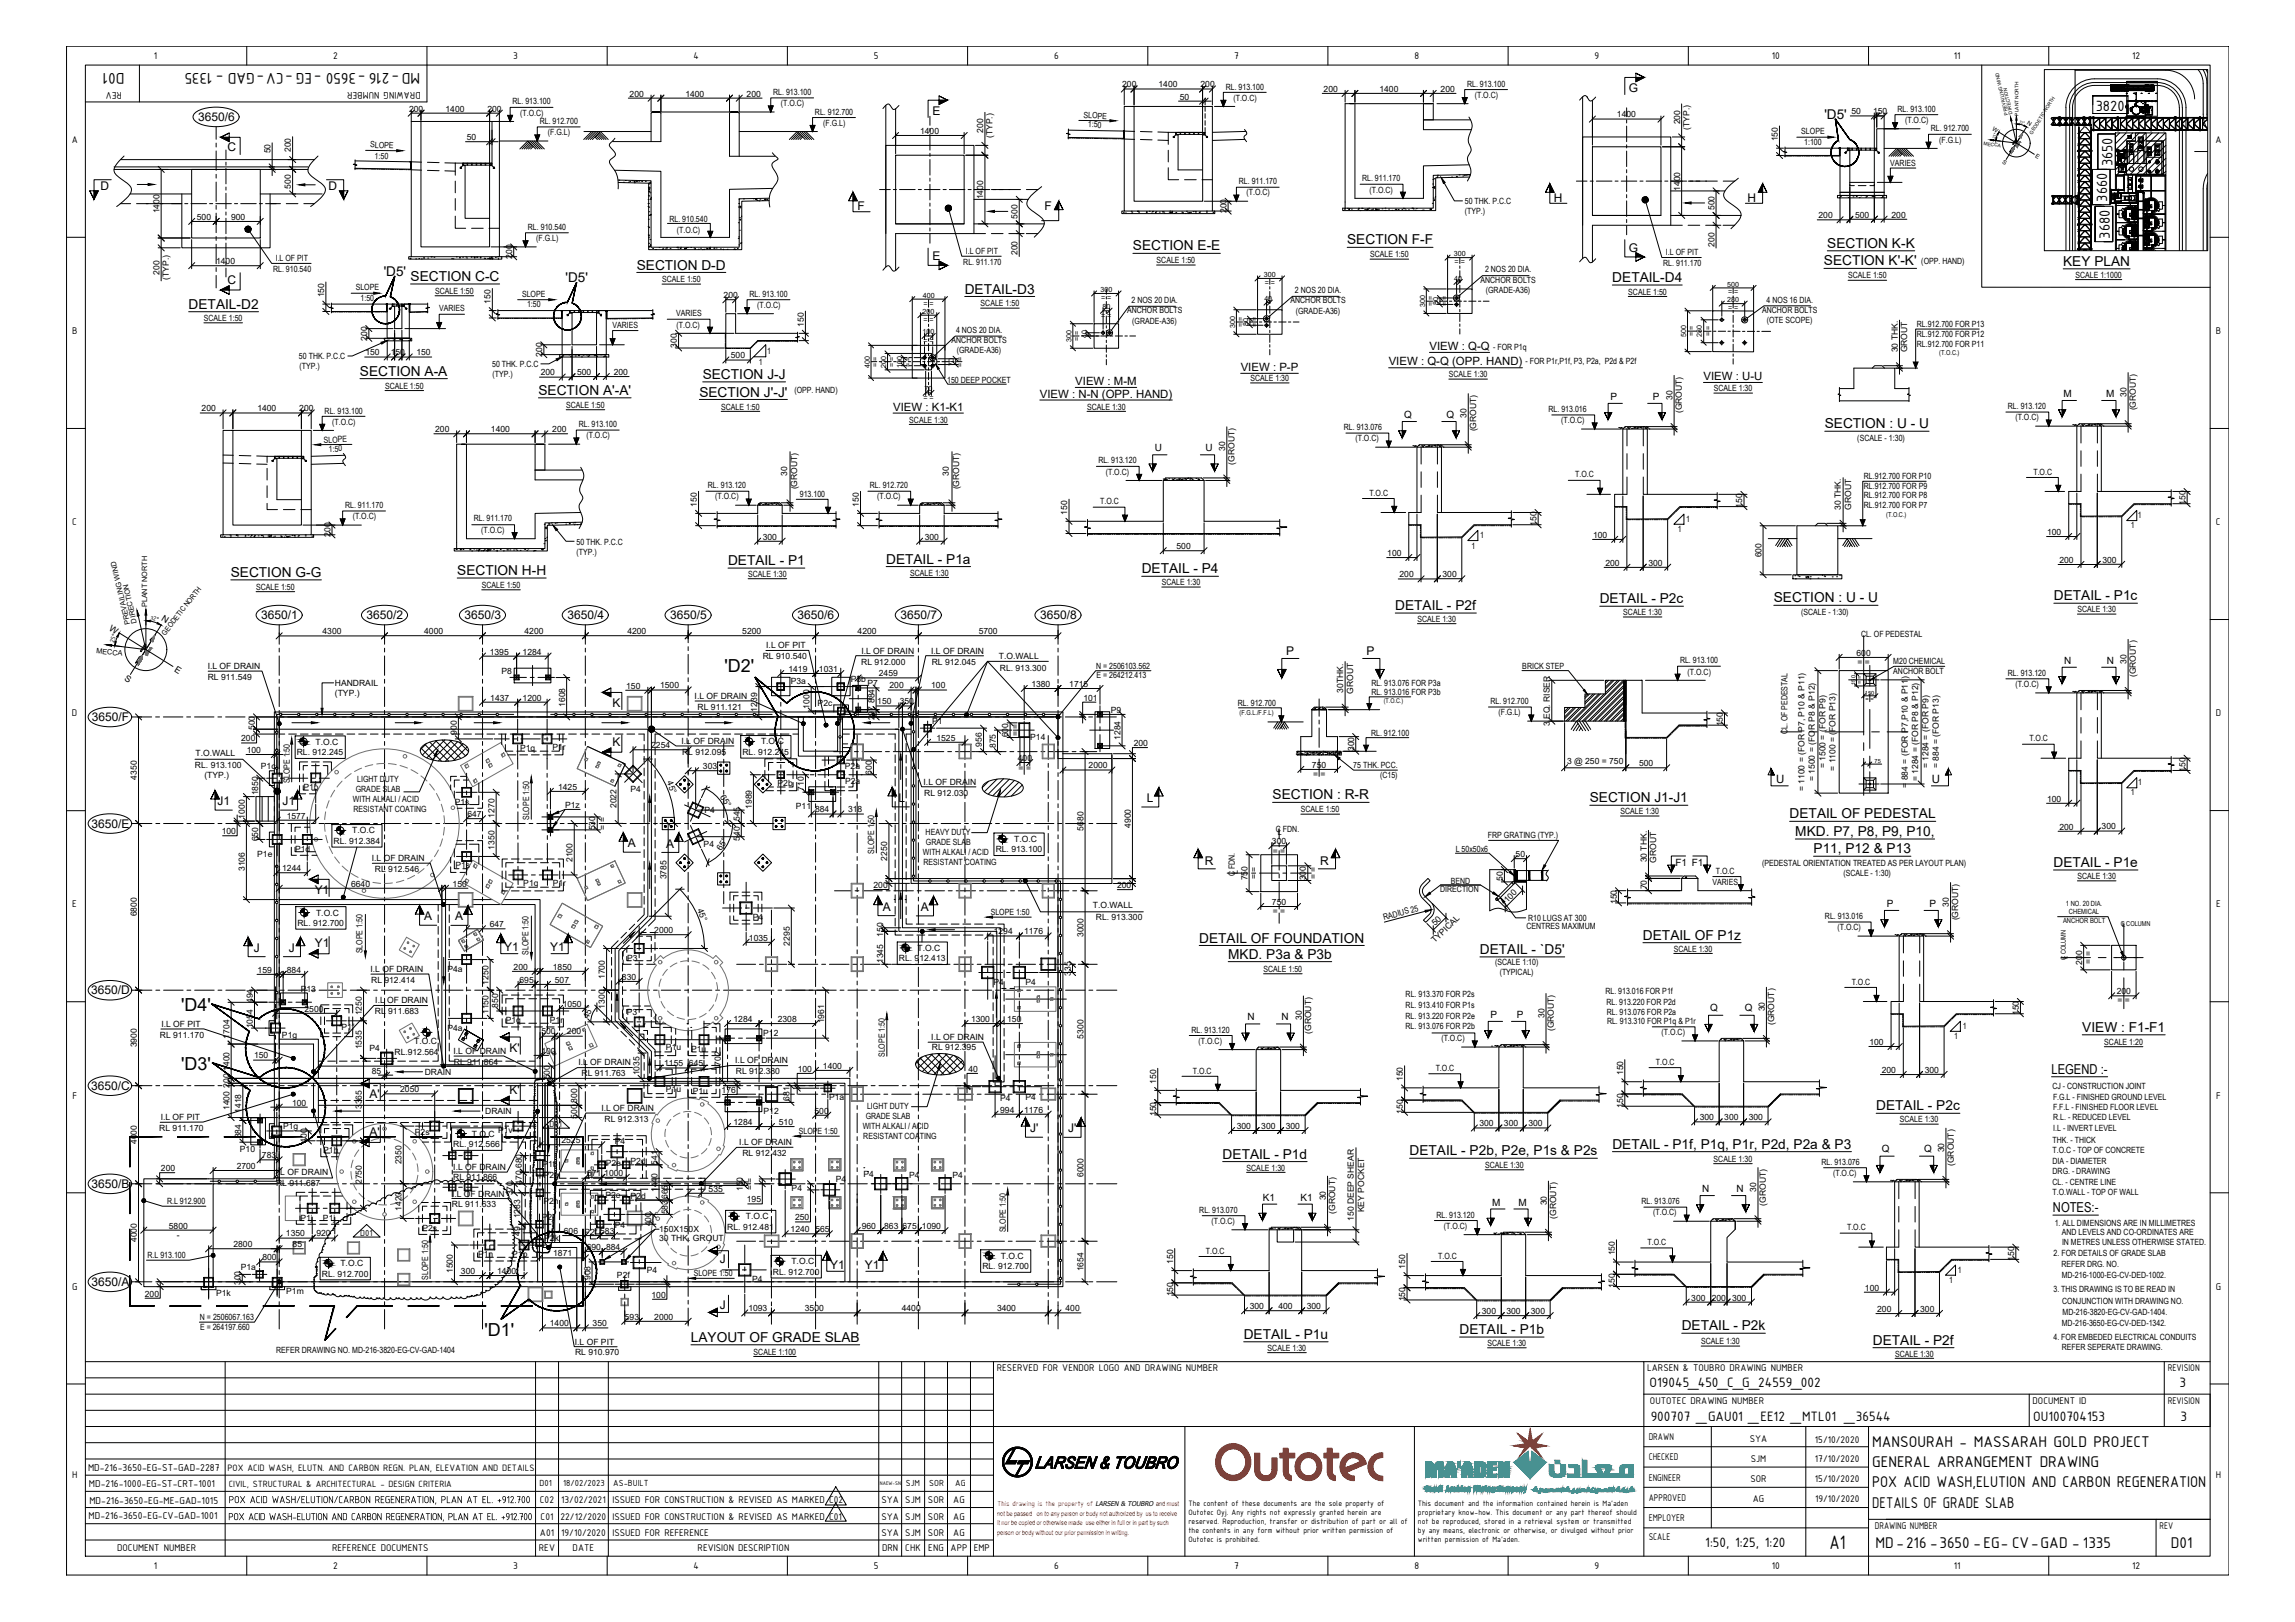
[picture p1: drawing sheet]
<svg xmlns="http://www.w3.org/2000/svg" width="841mm" height="594mm" viewBox="0 0 841 594" stroke-linecap="round" stroke-linejoin="round" font-family="sans-serif">
<defs><g id="words">
<text font-size="7.7" x="670.4" y="567.3">A1</text>
<g font-size="6.6">
<text x="265.5" y="246">'D2'</text>
<text x="66.3" y="370.3">'D4'</text>
<text x="66.4" y="392">'D3'</text>
<text x="177.5" y="489.4">'D1'</text>
</g>
<g font-size="6.1">
<text x="45.6" y="26.8" transform="rotate(180 45.6 26.8)">D01</text>
<text x="154" y="26.8" transform="rotate(180 154 26.8)">MD-216 -3650 -EG -CV-GAD - 1335</text>
<text x="686.1" y="529.9">MANSOURAH - MASSARAH GOLD PROJECT</text>
<text x="686.1" y="537.3">GENERAL ARRANGEMENT DRAWING</text>
<text x="686.1" y="544.7">POX ACID WASH,ELUTION AND CARBON REGENERATION</text>
<text x="686.1" y="552.2">DETAILS OF GRADE SLAB</text>
<text x="687.2" y="567">MD-216 -3650 -EG- CV-GAD - 1335</text>
<text x="795.6" y="567">D01</text>
</g>
<g font-size="5.9">
<text x="768" y="40.5">3820</text>
<text x="774.1" y="60.9" transform="rotate(-90 774.1 60.9)">3650</text>
<text x="772.2" y="73.8" transform="rotate(-90 772.2 73.8)">3660</text>
<text x="773.2" y="87.4" transform="rotate(-90 773.2 87.4)">3680</text>
</g>
<g font-size="5.4">
<text x="604.5" y="508.1">O19045_450_C_G_24559_002</text>
<text x="798.7" y="508.1">3</text>
<text x="604.9" y="520.5">900707 _GAU01 _EE12 _MTL01 _36544</text>
<text x="745.1" y="520.5">OU100704153</text>
<text x="799" y="520.5">3</text>
<text x="624.9" y="566.5">1:50, 1:25, 1:20</text>
</g>
<g font-size="5">
<text x="493.7" y="89.5">SECTION F-F</text>
<text x="415.2" y="91.7">SECTION E-E</text>
<text x="669.6" y="90.8">SECTION K-K</text>
<text x="233.3" y="98.7">SECTION D-D</text>
<text x="668.4" y="97.2">SECTION K'-K'</text>
<text x="756.1" y="97.4">KEY PLAN</text>
<text x="150.5" y="103">SECTION C-C</text>
<text x="353.5" y="107.5">DETAIL-D3</text>
<text x="590.8" y="103.3">DETAIL-D4</text>
<text x="69.1" y="113.1">DETAIL-D2</text>
<text x="131.9" y="137.6">SECTION A-A</text>
<text x="257.5" y="138.8">SECTION J-J</text>
<text x="197.3" y="144.7">SECTION A'-A'</text>
<text x="256.3" y="145.2">SECTION J'-J'</text>
<text x="668.7" y="156.9">SECTION : U - U</text>
<text x="266.8" y="207">DETAIL - P1</text>
<text x="324.7" y="206.5">DETAIL - P1a</text>
<text x="84.6" y="211.3">SECTION G-G</text>
<text x="167.6" y="210.7">SECTION H-H</text>
<text x="418.4" y="210">DETAIL - P4</text>
<text x="586.2" y="220.9">DETAIL - P2c</text>
<text x="650" y="220.6">SECTION : U - U</text>
<text x="752.6" y="219.9">DETAIL - P1c</text>
<text x="511.3" y="223.5">DETAIL - P2f</text>
<text x="466.3" y="292.8">SECTION : R-R</text>
<text x="582.6" y="293.9">SECTION J1-J1</text>
<text x="655.8" y="299.8">DETAIL OF PEDESTAL</text>
<text x="657.9" y="306.2">MKD. P7, P8, P9, P10,</text>
<text x="664.6" y="312.5">P11, P12 &amp; P13</text>
<text x="752.5" y="317.6">DETAIL - P1e</text>
<text x="439.5" y="345.2">DETAIL OF FOUNDATION</text>
<text x="602.1" y="344.2">DETAIL OF P1z</text>
<text x="450.1" y="351.2">MKD. P3a &amp; P3b</text>
<text x="542.3" y="349.4">DETAIL - `D5'</text>
<text x="763.1" y="377.9">VIEW : F1-F1</text>
<text x="751.8" y="393.3">LEGEND :-</text>
<text x="687.5" y="406.7">DETAIL - P2c</text>
<text x="448.1" y="424.4">DETAIL - P1d</text>
<text x="516.6" y="423.2">DETAIL - P2b, P2e, P1s &amp; P2s</text>
<text x="590.9" y="420.8">DETAIL - P1f, P1q, P1r, P2d, P2a &amp; P3</text>
<text x="752.3" y="444">NOTES:-</text>
<text x="253.2" y="491.4">LAYOUT OF GRADE SLAB</text>
<text x="455.8" y="490.4">DETAIL - P1u</text>
<text x="534.9" y="488.6">DETAIL - P1b</text>
<text x="616.3" y="487.3">DETAIL - P2k</text>
<text x="686.4" y="492.5">DETAIL - P2f</text>
</g>
<g font-size="4.9">
<text x="668.6" y="43.4">'D5'</text>
<text x="140.6" y="101">'D5'</text>
<text x="207.3" y="103.3">'D5'</text>
</g>
<g font-size="4.4">
<text x="596.9" y="33.7">G</text>
<text x="72.6" y="44.4">3650/6</text>
<text x="341.8" y="42.1">E</text>
<text x="83.3" y="55.3">C</text>
<text x="36.8" y="69.4">D</text>
<text x="120.4" y="69.4">D</text>
<text x="314.3" y="77.1">F</text>
<text x="382.7" y="77.1">F</text>
<text x="569.4" y="74">H</text>
<text x="640.4" y="74">H</text>
<text x="341.8" y="95.3">E</text>
<text x="596.9" y="92.2">G</text>
<text x="83.3" y="104">C</text>
<text x="95.8" y="226.9">3650/1</text>
<text x="134.4" y="226.9">3650/2</text>
<text x="170.3" y="226.9">3650/3</text>
<text x="207.9" y="226.9">3650/4</text>
<text x="245.6" y="226.9">3650/5</text>
<text x="292.3" y="226.9">3650/6</text>
<text x="330" y="226.9">3650/7</text>
<text x="381.2" y="226.9">3650/8</text>
<text x="471.3" y="239.7">P</text>
<text x="500.8" y="239.7">P</text>
<text x="224.4" y="259.1">K</text>
<text x="33.6" y="264.2">3650/F</text>
<text x="224.4" y="273.1">K</text>
<text x="329.3" y="293.8">L</text>
<text x="420.2" y="293.8">L</text>
<text x="79.7" y="294.9">J1</text>
<text x="103.5" y="294.9">J1</text>
<text x="33.5" y="303.2">3650/E</text>
<text x="230.1" y="310.4">A</text>
<text x="244.1" y="310.4">A</text>
<text x="441.6" y="316.8">R</text>
<text x="483.7" y="316.8">R</text>
<text x="115.3" y="327.6">Y1</text>
<text x="323.5" y="333.6">A</text>
<text x="337.4" y="333.7">A</text>
<text x="155.4" y="337.1">A</text>
<text x="166.8" y="337.1">A</text>
<text x="115.4" y="347">Y1</text>
<text x="93" y="348.6">J</text>
<text x="105.8" y="348.6">J</text>
<text x="184.7" y="348.3">Y1</text>
<text x="201.6" y="348.3">Y1</text>
<text x="33.4" y="364.2">3650/D</text>
<text x="186.7" y="385.3">K'</text>
<text x="33.4" y="399.2">3650/C</text>
<text x="186.7" y="400.7">K'</text>
<text x="135.4" y="402.3">A'</text>
<text x="135.4" y="416.1">A'</text>
<text x="377.5" y="414.7">J'</text>
<text x="391.5" y="414.8">J'</text>
<text x="33.5" y="435.1">3650/B</text>
<text x="263.8" y="462.6">J</text>
<text x="304.2" y="464.7">Y1</text>
<text x="316.9" y="464.6">Y1</text>
<text x="33.5" y="471">3650/A</text>
<text x="263.8" y="479.4">J</text>
</g>
<g font-size="4.2">
<text x="523.8" y="128.2">VIEW : Q-Q</text>
<text x="454.7" y="135.8">VIEW : P-P</text>
<text x="508.9" y="133.8">VIEW : Q-Q (OPP. HAND)</text>
<text x="394" y="141">VIEW : M-M</text>
<text x="624.2" y="139.2">VIEW : U-U</text>
<text x="381" y="145.6">VIEW : N-N (OPP. HAND)</text>
<text x="327.3" y="150.4">VIEW : K1-K1</text>
<text x="650.8" y="286.9">U</text>
<text x="707.9" y="286.9">U</text>
</g>
<g font-size="4">
<text x="83.8" y="550.5">POX ACID WASH/ELUTION/CARBON REGENERATION, PLAN AT EL. +912.700</text>
<text x="83.6" y="556.8">POX ACID WASH-ELUTION AND CARBON REGENERATION, PLAN AT EL. +912.700</text>
</g>
<g font-size="3.9">
<text x="32.3" y="538.9">MD-216-3650-EG-ST-GAD-2287</text>
<text x="32.6" y="544.8">MD-216-1000-EG-ST-CRT-1001</text>
<text x="32.8" y="550.8">MD-216-3650-EG-ME-GAD-1015</text>
<text x="32.5" y="556.5">MD-216-3650-EG-CV-GAD-1001</text>
</g>
<g font-size="3.8">
<text x="56.4" y="21.5">1</text>
<text x="122" y="21.6">2</text>
<text x="188.1" y="21.5">3</text>
<text x="254.1" y="21.5">4</text>
<text x="320.2" y="21.5">5</text>
<text x="386.3" y="21.5">6</text>
<text x="452.3" y="21.5">7</text>
<text x="518.3" y="21.5">8</text>
<text x="584.4" y="21.5">9</text>
<text x="649.3" y="21.5">10</text>
<text x="715.9" y="21.5">11</text>
<text x="781.3" y="21.6">12</text>
<text x="44.7" y="33.7" transform="rotate(180 44.7 33.7)">REV</text>
<text x="154.2" y="33.7" transform="rotate(180 154.2 33.7)">DRAWING NUMBER</text>
<text x="26.4" y="52.4">A</text>
<text x="811.9" y="52.4">A</text>
<text x="26.5" y="122.4">B</text>
<text x="812" y="122.4">B</text>
<text x="26.5" y="192.4">C</text>
<text x="812" y="192.4">C</text>
<text x="26.4" y="262.4">D</text>
<text x="812" y="262.4">D</text>
<text x="26.5" y="332.4">E</text>
<text x="812.1" y="332.4">E</text>
<text x="26.5" y="402.4">F</text>
<text x="812.1" y="402.4">F</text>
<text x="26.5" y="472.4">G</text>
<text x="812" y="472.4">G</text>
<text x="365.3" y="502.2">RESERVED FOR VENDOR LOGO AND DRAWING NUMBER</text>
<text x="603.6" y="502.2">LARSEN &amp; TOUBRO DRAWING NUMBER</text>
<text x="794.4" y="502.2">REVISION</text>
<text x="604.6" y="514.1">OUTOTEC DRAWING NUMBER</text>
<text x="744.9" y="514.1">DOCUMENT ID</text>
<text x="794.4" y="514.1">REVISION</text>
<text x="604.2" y="527.4">DRAWN</text>
<text x="641.2" y="528">SYA</text>
<text x="665.1" y="528.7">15/10/2020</text>
<text x="604.2" y="534.8">CHECKED</text>
<text x="641.6" y="535.3">SJM</text>
<text x="665.1" y="535.3">17/10/2020</text>
<text x="26.5" y="541.4">H</text>
<text x="604.2" y="542.3">ENGINEER</text>
<text x="641.5" y="542.6">SOR</text>
<text x="665.1" y="542.8">15/10/2020</text>
<text x="812" y="541.4">H</text>
<text x="197.9" y="550.7">C02</text>
<text x="205.7" y="550.7">13/02/2021</text>
<text x="224.4" y="550.7">ISSUED FOR CONSTRUCTION &amp; REVISED AS MARKED C02</text>
<text x="323" y="550.7">SYA</text>
<text x="331.8" y="550.7">SJM</text>
<text x="340.1" y="550.7">SOR</text>
<text x="349.3" y="550.7">AG</text>
<text x="604.2" y="549.7">APPROVED</text>
<text x="642.3" y="550.1">AG</text>
<text x="665.1" y="550.2">19/10/2020</text>
<text x="198.1" y="556.6">C01</text>
<text x="205.4" y="556.6">22/12/2020</text>
<text x="224.4" y="556.6">ISSUED FOR CONSTRUCTION &amp; REVISED AS MARKED C01</text>
<text x="323" y="556.6">SYA</text>
<text x="331.8" y="556.6">SJM</text>
<text x="340.1" y="556.6">SOR</text>
<text x="349.3" y="556.6">AG</text>
<text x="604.2" y="557.1">EMPLOYER</text>
<text x="197.9" y="562.6">A01</text>
<text x="205.7" y="562.6">19/10/2020</text>
<text x="224.4" y="562.6">ISSUED FOR REFERENCE</text>
<text x="323" y="562.6">SYA</text>
<text x="331.8" y="562.6">SJM</text>
<text x="340.1" y="562.6">SOR</text>
<text x="349.3" y="562.6">AG</text>
<text x="604.2" y="563.9">SCALE</text>
<text x="687.1" y="560.2">DRAWING NUMBER</text>
<text x="791.4" y="560.2">REV</text>
<text x="42.9" y="568.2">DOCUMENT NUMBER</text>
<text x="121.7" y="568.2">REFERENCE DOCUMENTS</text>
<text x="197.5" y="568.2">REV</text>
<text x="209.8" y="568.2">DATE</text>
<text x="255.7" y="568.2">REVISION DESCRIPTION</text>
<text x="323.3" y="568.2">DRN</text>
<text x="331.8" y="568.2">CHK</text>
<text x="340.2" y="568.2">ENG</text>
<text x="348.4" y="568.2">APP</text>
<text x="356.9" y="568.2">EMP</text>
<text x="56.4" y="574.6">1</text>
<text x="122" y="574.6">2</text>
<text x="188.1" y="574.5">3</text>
<text x="254.1" y="574.6">4</text>
<text x="320.2" y="574.5">5</text>
<text x="386.3" y="574.6">6</text>
<text x="452.3" y="574.6">7</text>
<text x="518.3" y="574.6">8</text>
<text x="584.4" y="574.7">9</text>
<text x="649.3" y="574.6">10</text>
<text x="715.9" y="574.6">11</text>
<text x="781.3" y="574.6">12</text>
</g>
<g font-size="3.7">
<text x="590.2" y="146.4">P</text>
<text x="605.7" y="146.4">P</text>
<text x="756.2" y="145.4">M</text>
<text x="771.8" y="145.4">M</text>
<text x="514.5" y="153">Q</text>
<text x="530.1" y="153">Q</text>
<text x="423.2" y="165.3">U</text>
<text x="441.7" y="165.3">U</text>
<text x="756.5" y="243.1">N</text>
<text x="772" y="243.1">N</text>
<text x="614" y="317.1">F1 F1</text>
<text x="691.5" y="332.2">P</text>
<text x="707.1" y="332.2">P</text>
<text x="626.7" y="370.5">Q</text>
<text x="639.4" y="370.5">Q</text>
<text x="457.2" y="373.7">N</text>
<text x="469.6" y="373.7">N</text>
<text x="546.2" y="372.8">P</text>
<text x="555.8" y="372.8">P</text>
<text x="689.6" y="422.1">Q</text>
<text x="705.1" y="422.1">Q</text>
<text x="623.8" y="436.6">N</text>
<text x="636.4" y="436.6">N</text>
<text x="462.8" y="439.7">K1</text>
<text x="476.6" y="439.7">K1</text>
<text x="546.8" y="441.5">M</text>
<text x="556.4" y="441.5">M</text>
<text x="83.3" y="538.7">POX ACID WASH, ELUTN. AND CARBON REGN. PLAN, ELEVATION AND DETAILS</text>
</g>
<text font-size="3.6" x="83.8" y="544.7">CIVIL, STRUCTURAL &amp; ARCHITECTURAL - DESIGN CRITERIA</text>
<g font-size="3.5">
<text x="201.4" y="412.9">D01</text>
<text x="132" y="452.8">D01</text>
<text x="197.7" y="544.4">D01</text>
<text x="206.4" y="544.4">18/02/2023</text>
<text x="224.7" y="544.4">AS-BUILT</text>
<text x="331.9" y="544.4">SJM</text>
<text x="340.5" y="544.4">SOR</text>
<text x="350.1" y="544.4">AG</text>
</g>
<g font-size="3.3">
<text x="58.9" y="227.2" transform="rotate(32 58.9 227.2)">N</text>
<text x="39.8" y="230.8" transform="rotate(32 39.8 230.8)">W</text>
<text x="63.7" y="245.7" transform="rotate(32 63.7 245.7)">E</text>
<text x="45.4" y="248.9" transform="rotate(32 45.4 248.9)">S</text>
</g>
<g font-size="3.1">
<text x="230.7" y="35.3">200</text>
<text x="251.2" y="35.3">1400</text>
<text x="273.6" y="35.3">200</text>
<text x="283.3" y="34.8">RL. 913.100</text>
<text x="411.2" y="32">200</text>
<text x="424.6" y="32">1400</text>
<text x="439.9" y="32">200</text>
<text x="449.2" y="32.8">RL. 913.100</text>
<text x="485.1" y="33.6">200</text>
<text x="505.5" y="33.6">1400</text>
<text x="527.9" y="33.6">200</text>
<text x="537.6" y="31.8">RL. 913.100</text>
<text x="540.4" y="35.9">(T.O.C)</text>
<text x="149.9" y="40.9">200</text>
<text x="163.3" y="40.9">1400</text>
<text x="178.6" y="40.9">200</text>
<text x="187.8" y="38.3">RL. 913.100</text>
<text x="286.1" y="38.9">(T.O.C)</text>
<text x="298.7" y="42">RL. 912.700</text>
<text x="432.3" y="36.4">50</text>
<text x="452" y="36.9">(T.O.C)</text>
<text x="678.5" y="41.9">50</text>
<text x="686.4" y="41.9">150</text>
<text x="695.4" y="41">RL. 913.100</text>
<text x="190.6" y="42.3">(T.O.C)</text>
<text x="197.8" y="45.5">RL. 912.700</text>
<text x="301.7" y="46.1">(F.G.L)</text>
<text x="397" y="43.2" transform="rotate(3 397 43.2)">SLOPE</text>
<text x="398.7" y="46.6" transform="rotate(2 398.7 46.6)">1:50</text>
<text x="592.5" y="43">1400</text>
<text x="615.7" y="45.6" transform="rotate(-90 615.7 45.6)">200</text>
<text x="619.1" y="47.5" transform="rotate(-90 619.1 47.5)">(TYP.)</text>
<text x="698.1" y="45">(T.O.C)</text>
<text x="171" y="51.3">50</text>
<text x="200.8" y="49.5">(F.G.L)</text>
<text x="337.2" y="49">1400</text>
<text x="360.3" y="48.6" transform="rotate(-90 360.3 48.6)">200</text>
<text x="363.8" y="50.6" transform="rotate(-90 363.8 50.6)">(TYP.)</text>
<text x="651.5" y="51.8" transform="rotate(-90 651.5 51.8)">150</text>
<text x="660.1" y="49.1">SLOPE</text>
<text x="661.2" y="53.1">1:100</text>
<text x="707.6" y="48.1">RL. 912.700</text>
<text x="710.6" y="52.2">(F.G.L)</text>
<text x="99.1" y="56.2" transform="rotate(-90 99.1 56.2)">50</text>
<text x="106.6" y="55.8" transform="rotate(-90 106.6 55.8)">200</text>
<text x="135.7" y="54" transform="rotate(3 135.7 54)">SLOPE</text>
<text x="137.3" y="58.2" transform="rotate(2 137.3 58.2)">1:50</text>
<text x="692.7" y="60.8">VARIES</text>
<text x="106.6" y="69.1" transform="rotate(-90 106.6 69.1)">500</text>
<text x="454" y="67.5">RL. 911.170</text>
<text x="456.8" y="71.6">(T.O.C)</text>
<text x="499.2" y="66.5">RL. 911.170</text>
<text x="501.9" y="70.5">(T.O.C)</text>
<text x="615.7" y="69.9" transform="rotate(-90 615.7 69.9)">1400</text>
<text x="360.3" y="73" transform="rotate(-90 360.3 73)">1400</text>
<text x="536.8" y="74.7">50 THK. P.C.C</text>
<text x="628.3" y="77" transform="rotate(-90 628.3 77)">500</text>
<text x="58.5" y="78.2" transform="rotate(-90 58.5 78.2)">1400</text>
<text x="72.1" y="80.5">500</text>
<text x="84.7" y="80.5">900</text>
<text x="245.3" y="81.2">RL. 910.540</text>
<text x="372.9" y="80.1" transform="rotate(-90 372.9 80.1)">500</text>
<text x="449.5" y="78.1" transform="rotate(-90 449.5 78.1)">200</text>
<text x="536.8" y="78.5">(TYP.)</text>
<text x="666.4" y="79.9">200</text>
<text x="679.8" y="79.7">500</text>
<text x="693.2" y="79.7">200</text>
<text x="193.5" y="84.2">RL. 910.540</text>
<text x="196.5" y="88.3">(F.G.L)</text>
<text x="248" y="85.2">(T.O.C)</text>
<text x="101" y="95.6">I.L OF PIT</text>
<text x="187.7" y="94.8" transform="rotate(-90 187.7 94.8)">200</text>
<text x="353.9" y="92.9">I.L OF PIT</text>
<text x="372.9" y="93.5" transform="rotate(-90 372.9 93.5)">200</text>
<text x="502.1" y="94.2">SCALE 1:50</text>
<text x="610.5" y="93.4">I.L OF PIT</text>
<text x="628.3" y="90.4" transform="rotate(-90 628.3 90.4)">200</text>
<text x="58.5" y="100.5" transform="rotate(-90 58.5 100.5)">200</text>
<text x="79.2" y="96.7">1400</text>
<text x="100.1" y="99.7">RL. 910.540</text>
<text x="353" y="97">RL. 911.170</text>
<text x="423.8" y="96.4">SCALE 1:50</text>
<text x="544.2" y="99.7">2 NOS 20 DIA.</text>
<text x="609.5" y="97.5">RL. 911.170</text>
<text x="677.2" y="102">SCALE 1:50</text>
<text x="704.1" y="96.6">(OPP. HAND)</text>
<text x="760.6" y="101.8">SCALE 1:1000</text>
<text x="61.9" y="102.5" transform="rotate(-90 61.9 102.5)">(TYP.)</text>
<text x="130.3" y="106.4">SLOPE</text>
<text x="159.4" y="107.7">SCALE 1:50</text>
<text x="242.6" y="103.4">SCALE 1:50</text>
<text x="474.6" y="107.4">2 NOS 20 DIA.</text>
<text x="542.5" y="103.5">ANCHOR BOLTS</text>
<text x="544.5" y="107.3">(GRADE-A36)</text>
<text x="596.7" y="107.9">SCALE 1:50</text>
<text x="118.8" y="108.9" transform="rotate(-90 118.8 108.9)">150</text>
<text x="132.1" y="110.2">1:50</text>
<text x="179.8" y="111.3" transform="rotate(-90 179.8 111.3)">150</text>
<text x="191.3" y="108.8">SLOPE</text>
<text x="193.1" y="112.6">1:50</text>
<text x="265.2" y="109.2">200</text>
<text x="274.7" y="108.7">RL. 913.100</text>
<text x="277.5" y="112.8">(T.O.C)</text>
<text x="359.4" y="112.2">SCALE 1:50</text>
<text x="414.7" y="111">2 NOS 20 DIA.</text>
<text x="472.9" y="111.1">ANCHOR BOLTS</text>
<text x="647.4" y="110.8">4 NOS 16 DIA.</text>
<text x="74.7" y="117.6">SCALE 1:50</text>
<text x="160.9" y="114">VARIES</text>
<text x="224.5" y="120">VARIES</text>
<text x="247.7" y="115.9">VARIES</text>
<text x="247.9" y="120">(T.O.C)</text>
<text x="294.6" y="119.6" transform="rotate(-90 294.6 119.6)">150</text>
<text x="413" y="114.8">ANCHOR BOLTS</text>
<text x="415" y="118.6">(GRADE-A36)</text>
<text x="474.9" y="114.9">(GRADE-A36)</text>
<text x="645.7" y="114.6">ANCHOR BOLTS</text>
<text x="647.4" y="118.4">(OTE SCOPE)</text>
<text x="702.4" y="119.9">RL.912.700 FOR P13</text>
<text x="134.6" y="124.7" transform="rotate(-90 134.6 124.7)">200</text>
<text x="348.7" y="125.7">ANCHOR BOLTS</text>
<text x="350.4" y="121.9">4 NOS 20 DIA.</text>
<text x="702.4" y="123.3">RL.912.700 FOR P12</text>
<text x="109.6" y="131.4">50 THK. P.C.C</text>
<text x="133.9" y="130.2">150</text>
<text x="143.2" y="130.2">150</text>
<text x="152.6" y="130.2">150</text>
<text x="198.7" y="130.7" transform="rotate(-90 198.7 130.7)">200</text>
<text x="248.1" y="127.4" transform="rotate(-90 248.1 127.4)">300</text>
<text x="267.8" y="131.2">500</text>
<text x="281.1" y="129.7">1</text>
<text x="350.6" y="129.5">(GRADE-A36)</text>
<text x="547.2" y="128.1">- FOR P1q</text>
<text x="695.5" y="129" transform="rotate(-90 695.5 129)">30 THK.</text>
<text x="698.9" y="129.1" transform="rotate(-90 698.9 129.1)">GROUT</text>
<text x="702.4" y="127">RL.912.700 FOR P11</text>
<text x="109.7" y="135.1">(TYP.)</text>
<text x="180.3" y="134.2">50 THK. P.C.C</text>
<text x="198.2" y="137.5">200</text>
<text x="211.5" y="137.3">500</text>
<text x="224.9" y="137.3">200</text>
<text x="278.1" y="133.6">1</text>
<text x="559.1" y="133.3">- FOR P1r,P1f, P3, P2a, P2d &amp; P2f</text>
<text x="141.1" y="142.4">SCALE 1:50</text>
<text x="180.5" y="138">(TYP.)</text>
<text x="291.1" y="143.8">(OPP. HAND)</text>
<text x="347.1" y="140.3">150 DEEP POCKET</text>
<text x="458.3" y="139.6">SCALE 1:30</text>
<text x="530.9" y="138.2">SCALE 1:30</text>
<text x="628.1" y="143.3">SCALE 1:30</text>
<text x="207.5" y="149.4">SCALE 1:50</text>
<text x="264.3" y="150">SCALE 1:50</text>
<text x="398.4" y="150">SCALE 1:30</text>
<text x="612.9" y="146.3" transform="rotate(-90 612.9 146.3)">30</text>
<text x="735.8" y="149.9">RL. 913.120</text>
<text x="779.3" y="145.3" transform="rotate(-90 779.3 145.3)">30</text>
<text x="73.9" y="150.7">200</text>
<text x="94.3" y="150.7">1400</text>
<text x="109.7" y="150.7">200</text>
<text x="119" y="151.5">RL. 913.100</text>
<text x="121.8" y="155.5">(T.O.C)</text>
<text x="333.2" y="154.8">SCALE 1:30</text>
<text x="537.5" y="153" transform="rotate(-90 537.5 153)">30</text>
<text x="567.5" y="150.9">RL. 913.016</text>
<text x="572.1" y="155">(T.O.C)</text>
<text x="616.3" y="151.4" transform="rotate(-90 616.3 151.4)">(GROUT)</text>
<text x="738.5" y="154">(T.O.C)</text>
<text x="782.7" y="150.3" transform="rotate(-90 782.7 150.3)">(GROUT)</text>
<text x="159.5" y="158.3">200</text>
<text x="179.9" y="158.3">1400</text>
<text x="202.4" y="158.3">200</text>
<text x="212.1" y="156.5">RL. 913.100</text>
<text x="214.9" y="160.5">(T.O.C)</text>
<text x="492.5" y="157.5">RL. 913.076</text>
<text x="496.7" y="161.7">(T.O.C)</text>
<text x="540.9" y="158" transform="rotate(-90 540.9 158)">(GROUT)</text>
<text x="680.6" y="161.5">(SCALE - 1:30)</text>
<text x="118.7" y="162.3" transform="rotate(-3 118.7 162.3)">SLOPE</text>
<text x="120.5" y="165.5" transform="rotate(-2 120.5 165.5)">1:50</text>
<text x="448.9" y="165.2" transform="rotate(-90 448.9 165.2)">30</text>
<text x="402.5" y="169.8">RL. 913.120</text>
<text x="405.2" y="173.8">(T.O.C)</text>
<text x="452.4" y="170.2" transform="rotate(-90 452.4 170.2)">(GROUT)</text>
<text x="745.2" y="173.8">T.O.C</text>
<text x="259.4" y="178.7">RL. 913.120</text>
<text x="288.4" y="174.3" transform="rotate(-90 288.4 174.3)">30</text>
<text x="292.2" y="179.3" transform="rotate(-90 292.2 179.3)">(GROUT)</text>
<text x="318.8" y="178.7">RL. 912.720</text>
<text x="347.8" y="174.3" transform="rotate(-90 347.8 174.3)">30</text>
<text x="351.5" y="179.3" transform="rotate(-90 351.5 179.3)">(GROUT)</text>
<text x="577.3" y="174.9">T.O.C</text>
<text x="683" y="175.6">RL.912.700 FOR P10</text>
<text x="683" y="179.1">RL.912.700 FOR P9</text>
<text x="255.4" y="185.6" transform="rotate(-90 255.4 185.6)">150</text>
<text x="262.1" y="182.9">(T.O.C)</text>
<text x="293.1" y="181.9">913.100</text>
<text x="314.7" y="185.6" transform="rotate(-90 314.7 185.6)">150</text>
<text x="321.5" y="182.9">(T.O.C)</text>
<text x="403.1" y="184.7">T.O.C</text>
<text x="501.8" y="181.5">T.O.C</text>
<text x="683" y="182.5">RL.912.700 FOR P8</text>
<text x="800.9" y="185" transform="rotate(-90 800.9 185)">150</text>
<text x="126.4" y="186.1">RL. 911.170</text>
<text x="129.2" y="190.2">(T.O.C)</text>
<text x="173.6" y="190.9">RL. 911.170</text>
<text x="391.1" y="188.5" transform="rotate(-90 391.1 188.5)">150</text>
<text x="617.9" y="191.3">1</text>
<text x="638.5" y="186" transform="rotate(-90 638.5 186)">150</text>
<text x="674.6" y="186.7" transform="rotate(-90 674.6 186.7)">30 THK.</text>
<text x="678.4" y="186.8" transform="rotate(-90 678.4 186.8)">GROUT</text>
<text x="683" y="186.2">RL.912.700 FOR P7</text>
<text x="783.5" y="189.8">1</text>
<text x="121.1" y="196.7" transform="rotate(-90 121.1 196.7)">200</text>
<text x="176.3" y="195.2">(T.O.C)</text>
<text x="279.5" y="197.6">300</text>
<text x="338.9" y="197.6">300</text>
<text x="542.4" y="197.2">1</text>
<text x="563" y="192.7" transform="rotate(-90 563 192.7)">150</text>
<text x="583.8" y="197">100</text>
<text x="614.8" y="195">1</text>
<text x="750.2" y="195.9">100</text>
<text x="780.8" y="193.3">1</text>
<text x="211.2" y="199.4">50 THK. P.C.C</text>
<text x="211.2" y="203.2">(TYP.)</text>
<text x="431.2" y="201.1">500</text>
<text x="508.4" y="203.6">100</text>
<text x="539.3" y="201">1</text>
<text x="588.3" y="207.2">200</text>
<text x="604.1" y="207.1">300</text>
<text x="645.5" y="204.1" transform="rotate(-90 645.5 204.1)">600</text>
<text x="754.7" y="206.2">200</text>
<text x="770.4" y="206.1">300</text>
<text x="176.5" y="215.3">SCALE 1:50</text>
<text x="274.2" y="211.3">SCALE 1:30</text>
<text x="333.5" y="210.8">SCALE 1:30</text>
<text x="425.7" y="214.4">SCALE 1:30</text>
<text x="512.9" y="211.4">200</text>
<text x="528.6" y="211.4">300</text>
<text x="93.9" y="216">SCALE 1:50</text>
<text x="519.4" y="227.8">SCALE 1:30</text>
<text x="594.9" y="225.3">SCALE 1:30</text>
<text x="660" y="225.2">(SCALE - 1:30)</text>
<text x="761.3" y="224.2">SCALE 1:30</text>
<text x="118.2" y="232.3">4300</text>
<text x="155.4" y="232.2">4000</text>
<text x="192.2" y="232.2">4200</text>
<text x="229.9" y="232.2">4200</text>
<text x="272" y="232.2">5200</text>
<text x="314.3" y="232.2">4200</text>
<text x="358.6" y="232.2">5700</text>
<text x="682" y="233.3">CL. OF PEDESTAL</text>
<text x="179.5" y="239.7">1395</text>
<text x="191.5" y="239.7">1284</text>
<text x="280.8" y="237.4">I.L OF PIT</text>
<text x="315.7" y="239.4">I.L OF DRAIN</text>
<text x="341.2" y="239.4">I.L OF DRAIN</text>
<text x="76.1" y="245">I.L OF DRAIN</text>
<text x="279.5" y="241.5">RL 910.540</text>
<text x="315.6" y="243.5">RL 912.000</text>
<text x="341.5" y="243.4">RL 912.045</text>
<text x="366.1" y="241.3">T.O.WALL</text>
<text x="366.4" y="245.7">RL. 913.300</text>
<text x="401.7" y="244.9">N = 2506103.562</text>
<text x="557.9" y="245.1">BRICK STEP</text>
<text x="615.7" y="243">RL. 913.100</text>
<text x="680.3" y="240.2">600</text>
<text x="680.7" y="243.6">= =</text>
<text x="693.8" y="243.2">M20 CHEMICAL</text>
<text x="779.3" y="243" transform="rotate(-90 779.3 243)">30</text>
<text x="76.2" y="249">RL 911.549</text>
<text x="122.7" y="251.1">HANDRAIL</text>
<text x="183.8" y="247">P8</text>
<text x="288.9" y="246.1">1419</text>
<text x="289.8" y="250.4">P3a</text>
<text x="300.1" y="246.1">1031</text>
<text x="311.7" y="249.8">P3b</text>
<text x="317.9" y="251.1">P7</text>
<text x="322.1" y="247.7">2459</text>
<text x="378" y="251.5">1380</text>
<text x="391.8" y="251.5">1715</text>
<text x="401.8" y="248.4">E = 264212.413</text>
<text x="502.5" y="251.1">RL. 913.076 FOR P3a</text>
<text x="618.4" y="247.1">(T.O.C)</text>
<text x="693.8" y="247">ANCHOR BOLT</text>
<text x="735.8" y="247.6">RL. 913.120</text>
<text x="738.5" y="251.7">(T.O.C)</text>
<text x="782.7" y="248" transform="rotate(-90 782.7 248)">(GROUT)</text>
<text x="122.7" y="254.8">(TYP.)</text>
<text x="179.7" y="256.6">1437</text>
<text x="191.5" y="256.6">1200</text>
<text x="229.5" y="252.2">150</text>
<text x="241.9" y="252.1">1500</text>
<text x="254.6" y="255.9">I.L OF DRAIN</text>
<text x="320.5" y="257.6" transform="rotate(-90 320.5 257.6)">884</text>
<text x="321.5" y="258">150</text>
<text x="326" y="252.1">200</text>
<text x="329.7" y="258">350</text>
<text x="341.2" y="252.1">100</text>
<text x="397" y="256.6">101</text>
<text x="492.2" y="253.7" transform="rotate(-90 492.2 253.7)">30THK.</text>
<text x="495.9" y="254.1" transform="rotate(-90 495.9 254.1)">GROUT</text>
<text x="502.5" y="254.6">RL. 913.016 FOR P3b</text>
<text x="546.2" y="257.9">RL. 912.700</text>
<text x="207.1" y="259" transform="rotate(-90 207.1 259)">1608</text>
<text x="255.7" y="259.9">RL 911.121</text>
<text x="277.5" y="260.6" transform="rotate(-90 277.5 260.6)">1239</text>
<text x="296.7" y="259.5" transform="rotate(-90 296.7 259.5)">1000</text>
<text x="299.6" y="258.4">P2c</text>
<text x="320.5" y="263.8" transform="rotate(-90 320.5 263.8)">297</text>
<text x="407.1" y="261">P9</text>
<text x="453.6" y="258.6">RL. 912.700</text>
<text x="549.1" y="262">(F.G.L)</text>
<text x="93.4" y="267.4" transform="rotate(-90 93.4 267.4)">500</text>
<text x="167.4" y="269.2" transform="rotate(-90 167.4 269.2)">900</text>
<text x="341.6" y="265.3">P1</text>
<text x="373.2" y="269.7" transform="rotate(-90 373.2 269.7)">= =</text>
<text x="502.5" y="269.5">RL. 912.100</text>
<text x="567.9" y="265.9" transform="rotate(-90 567.9 265.9)">3 EQ. RISER</text>
<text x="631.4" y="266.1" transform="rotate(-90 631.4 266.1)">150</text>
<text x="655.1" y="268.9" transform="rotate(-90 655.1 268.9)">CL. OF PEDESTAL</text>
<text x="88.4" y="271.5">200</text>
<text x="90.4" y="275.8">100</text>
<text x="115.6" y="272.8">T.O.C</text>
<text x="190.6" y="275.1">P1q</text>
<text x="202.5" y="274.5">P1r</text>
<text x="238.6" y="274">2254</text>
<text x="249.8" y="272.4">I.L OF DRAIN</text>
<text x="278.9" y="272.7">T.O.C</text>
<text x="343.2" y="271.3">1525</text>
<text x="359.8" y="273.6" transform="rotate(-90 359.8 273.6)">956</text>
<text x="364.9" y="274" transform="rotate(-90 364.9 274)">875</text>
<text x="369.4" y="270" transform="rotate(-90 369.4 270)">600</text>
<text x="377.5" y="270.9">P14</text>
<text x="410.6" y="271" transform="rotate(-90 410.6 271)">1284</text>
<text x="415.5" y="273.2">200</text>
<text x="496.2" y="275.1" transform="rotate(-90 496.2 275.1)">300</text>
<text x="743.7" y="271.5">T.O.C</text>
<text x="71.5" y="281.2">RL. 913.100</text>
<text x="71.6" y="276.9">T.O.WALL</text>
<text x="95.6" y="281.8">P1c</text>
<text x="108.8" y="276.6">RL. 912.245</text>
<text x="249.9" y="276.4">RL 912.095</text>
<text x="257.6" y="281.7">303</text>
<text x="272.1" y="276.5">RL. 912.245</text>
<text x="309.6" y="281.5">P2a</text>
<text x="373" y="278.6">400</text>
<text x="398.9" y="281.4">2000</text>
<text x="480.8" y="281.2">750</text>
<text x="495.9" y="281.3">75 THK. PCC.</text>
<text x="574.3" y="280">3 @ 250 = 750</text>
<text x="600.7" y="280.6">500</text>
<text x="668.9" y="281.4" transform="rotate(-90 668.9 281.4)">= 1500 = (FOR P9)</text>
<text x="706.7" y="281.4" transform="rotate(-90 706.7 281.4)">= 1284 = (FOR P9)</text>
<text x="710.5" y="281.4" transform="rotate(-90 710.5 281.4)">= 884 = (FOR P13)</text>
<text x="50.2" y="285.5" transform="rotate(-90 50.2 285.5)">4350</text>
<text x="74.9" y="284.9">(TYP.)</text>
<text x="106.2" y="286.7" transform="rotate(-90 106.2 286.7)">SLOPE 1:50</text>
<text x="130.9" y="286.3">LIGHT DUTY</text>
<text x="244.3" y="286.5" transform="rotate(67 244.3 286.5)">45°</text>
<text x="284.9" y="287.8">P2b</text>
<text x="309.7" y="287.1">P2a</text>
<text x="319.5" y="283.7" transform="rotate(-90 319.5 283.7)">600</text>
<text x="338.5" y="287.4">I.L OF DRAIN</text>
<text x="373.3" y="282.3">= =</text>
<text x="481.2" y="284.6">= =</text>
<text x="505.8" y="285">(C15)</text>
<text x="665.1" y="286.1" transform="rotate(-90 665.1 286.1)">= 1500 = (FOR P8 &amp; P12)</text>
<text x="672.7" y="282.3" transform="rotate(-90 672.7 282.3)">= 1100 = (FOR P13)</text>
<text x="702.9" y="286.1" transform="rotate(-90 702.9 286.1)">= 1284 = (FOR P8 &amp; P12)</text>
<text x="783.5" y="287.7">1</text>
<text x="800.9" y="282.7" transform="rotate(-90 800.9 282.7)">150</text>
<text x="94.6" y="291.3" transform="rotate(-90 94.6 291.3)">1850</text>
<text x="111.2" y="289.4">P1b</text>
<text x="129.3" y="293.6">WITH ALKALI / ACID</text>
<text x="130.4" y="289.9">GRADE SLAB</text>
<text x="204.5" y="289.3">1425</text>
<text x="231.1" y="290.1">P4</text>
<text x="263.8" y="291.8" transform="rotate(58 263.8 291.8)">65°</text>
<text x="294.6" y="289.6" transform="rotate(-90 294.6 289.6)">710</text>
<text x="338.7" y="291.4">RL 912.030</text>
<text x="661.3" y="289.8" transform="rotate(-90 661.3 289.8)">= 1100 = (FOR P7, P10 &amp; P11)</text>
<text x="699.2" y="288.5" transform="rotate(-90 699.2 288.5)">= 884 = (FOR P7,P10 &amp; P11)</text>
<text x="750.2" y="293.6">100</text>
<text x="780.8" y="291.2">1</text>
<text x="89.7" y="299.8" transform="rotate(-90 89.7 299.8)">1000</text>
<text x="105.1" y="299.8">1577</text>
<text x="129.5" y="297.4">RESISTANT COATING</text>
<text x="166.7" y="294.7">P1s</text>
<text x="171.3" y="299.3">647</text>
<text x="181.2" y="299.5" transform="rotate(-90 181.2 299.5)">1270</text>
<text x="207.1" y="295.8">P1z</text>
<text x="225.9" y="296" transform="rotate(-90 225.9 296)">2022</text>
<text x="258.2" y="297.9">P4</text>
<text x="275.5" y="296.3" transform="rotate(-90 275.5 296.3)">1989</text>
<text x="291.7" y="296.5">P11</text>
<text x="298.7" y="297.6">884</text>
<text x="310.8" y="297.6">318</text>
<text x="476.7" y="297.6">SCALE 1:50</text>
<text x="593.9" y="298.2">SCALE 1:30</text>
<text x="81.2" y="305.5">100</text>
<text x="129.1" y="305.2">T.O.C</text>
<text x="194" y="300.4" transform="rotate(-90 194 300.4)">SLOPE 1:50</text>
<text x="218.1" y="304.2" transform="rotate(-90 218.1 304.2)">530</text>
<text x="221.9" y="303.8" transform="rotate(-90 221.9 303.8)">= =</text>
<text x="271.1" y="300.8" transform="rotate(-90 271.1 300.8)">545</text>
<text x="339.2" y="305.8">HEAVY DUTY</text>
<text x="397" y="304.2" transform="rotate(-90 397 304.2)">5680</text>
<text x="414.4" y="303.2" transform="rotate(-90 414.4 303.2)">4900</text>
<text x="467.6" y="304.8">C FDN.</text>
<text x="468.2" y="305.9">L</text>
<text x="754.7" y="303.9">200</text>
<text x="770.2" y="303.8">300</text>
<text x="94.6" y="308.2" transform="rotate(-90 94.6 308.2)">650</text>
<text x="108.1" y="312">P1d</text>
<text x="122.2" y="309.1">RL. 912.384</text>
<text x="181.2" y="311.2" transform="rotate(-90 181.2 311.2)">1350</text>
<text x="257.9" y="310.4">P4</text>
<text x="264.3" y="311.8" transform="rotate(-57 264.3 311.8)">65°</text>
<text x="271.1" y="308" transform="rotate(-90 271.1 308)">540</text>
<text x="339.3" y="309.4">GRADE SLAB</text>
<text x="371.7" y="308.3">T.O.C</text>
<text x="466.1" y="309">300</text>
<text x="545.3" y="306.8">FRP GRATING (TYP.)</text>
<text x="94.3" y="313.7">P1e</text>
<text x="136.3" y="315.3">I.L OF DRAIN</text>
<text x="166.9" y="317.9">P1s</text>
<text x="209.8" y="315.8" transform="rotate(-90 209.8 315.8)">2100</text>
<text x="320.4" y="312.7" transform="rotate(-90 320.4 312.7)">SLOPE 1:50</text>
<text x="325.2" y="315.2" transform="rotate(-90 325.2 315.2)">2250</text>
<text x="338.2" y="313.1">WITH ALKALI / ACID</text>
<text x="338.4" y="316.8">RESISTANT COATING</text>
<text x="364.9" y="312.2">RL. 913.100</text>
<text x="466.5" y="312.8">= =</text>
<text x="533.5" y="312.1">L 50x50x6</text>
<text x="555.4" y="313.9">50</text>
<text x="603.5" y="315.9" transform="rotate(-90 603.5 315.9)">30 THK.</text>
<text x="606.9" y="315.9" transform="rotate(-90 606.9 315.9)">GROUT</text>
<text x="645.8" y="317.2">(PEDESTAL ORIENTATION TREATED AS PER LAYOUT PLAN)</text>
<text x="89.7" y="319" transform="rotate(-90 89.7 319)">3106</text>
<text x="103.4" y="319.1">1244</text>
<text x="137.4" y="319.4">RL 912.546</text>
<text x="244.3" y="322.1" transform="rotate(-90 244.3 322.1)">3785</text>
<text x="452.5" y="320.9" transform="rotate(-90 452.5 320.9)">C FDN.</text>
<text x="453.6" y="320.3" transform="rotate(-90 453.6 320.3)">L</text>
<text x="457.2" y="322.4" transform="rotate(-90 457.2 322.4)">750</text>
<text x="460.6" y="322.1" transform="rotate(-90 460.6 322.1)">= =</text>
<text x="478.5" y="322.4" transform="rotate(-90 478.5 322.4)">300</text>
<text x="482.3" y="322.1" transform="rotate(-90 482.3 322.1)">= =</text>
<text x="531.6" y="323.6">BEND</text>
<text x="550.7" y="322.5" transform="rotate(-90 550.7 322.5)">50</text>
<text x="628.8" y="320">T.O.C</text>
<text x="675.5" y="320.8">(SCALE - 1:30)</text>
<text x="761.3" y="321.9">SCALE 1:30</text>
<text x="128.7" y="324.7">6640</text>
<text x="165.9" y="324.7">150</text>
<text x="191.8" y="324.4">P1q</text>
<text x="202.6" y="324.4">P1r</text>
<text x="320.1" y="325.2">200</text>
<text x="409.4" y="325.2">200</text>
<text x="527.8" y="326.8">DIRECTION</text>
<text x="603.5" y="325.7" transform="rotate(-90 603.5 325.7)">70</text>
<text x="627.5" y="324.1">VARIES</text>
<text x="50.2" y="335.6" transform="rotate(-90 50.2 335.6)">6800</text>
<text x="115.8" y="335.3">T.O.C</text>
<text x="255.5" y="333.3" transform="rotate(67 255.5 333.3)">45°</text>
<text x="363.1" y="335.2">SLOPE 1:50</text>
<text x="400.5" y="332.7">T.O.WALL</text>
<text x="466.1" y="331.4">750</text>
<text x="466.5" y="334.8">= =</text>
<text x="552.4" y="330.8" transform="rotate(-45 552.4 330.8)">100</text>
<text x="592.5" y="331.2" transform="rotate(-90 592.5 331.2)">150</text>
<text x="714.2" y="332.1" transform="rotate(-90 714.2 332.1)">30</text>
<text x="109" y="339.2">RL. 912.700</text>
<text x="179.5" y="339.6">647</text>
<text x="239.8" y="341.8">2000</text>
<text x="275.8" y="336.9">P4</text>
<text x="401.6" y="337">RL. 913.300</text>
<text x="507.2" y="337" transform="rotate(-15 507.2 337)">RADIUS 25</text>
<text x="525.9" y="339.1" transform="rotate(-45 525.9 339.1)">50</text>
<text x="559.4" y="340.4">CENTRES MAXIMUM</text>
<text x="560" y="337.2">R10 LUGS AT 300</text>
<text x="668.8" y="336.7">RL. 913.016</text>
<text x="673.4" y="340.7">(T.O.C)</text>
<text x="717.6" y="337.1" transform="rotate(-90 717.6 337.1)">(GROUT)</text>
<text x="274.4" y="344.6">1035</text>
<text x="289.4" y="346.4" transform="rotate(-90 289.4 346.4)">2295</text>
<text x="323.6" y="343.2" transform="rotate(-90 323.6 343.2)">150</text>
<text x="364.2" y="342.2">1294</text>
<text x="375.3" y="342.2">1176</text>
<text x="397" y="343.2" transform="rotate(-90 397 343.2)">3000</text>
<text x="525.8" y="345.5" transform="rotate(-45 525.8 345.5)">TYPICAL</text>
<text x="132.8" y="349.2" transform="rotate(-90 132.8 349.2)">SLOPE 1:50</text>
<text x="193.7" y="349.8" transform="rotate(-90 193.7 349.8)">SLOPE 1:50</text>
<text x="229.8" y="351.9">P3</text>
<text x="323.6" y="352.7" transform="rotate(-90 323.6 352.7)">1345</text>
<text x="329.4" y="352.1">RL. 912.413</text>
<text x="336.3" y="348.2">T.O.C</text>
<text x="547.9" y="353.6">(SCALE 1:10)</text>
<text x="613.4" y="348.6">SCALE 1:30</text>
<text x="763" y="353.3" transform="rotate(-90 763 353.3)">200</text>
<text x="766.4" y="353" transform="rotate(-90 766.4 353)">= =</text>
<text x="94.4" y="356.3">159</text>
<text x="105.1" y="356.3">884</text>
<text x="135.8" y="356">I.L OF DRAIN</text>
<text x="164" y="355.9">P4a</text>
<text x="188.2" y="355.2">200</text>
<text x="190.4" y="360">695</text>
<text x="202.6" y="355.2">1850</text>
<text x="203.3" y="360">507</text>
<text x="221.7" y="358.6" transform="rotate(-90 221.7 358.6)">1700</text>
<text x="227.9" y="358.9">830</text>
<text x="392.4" y="357.3" transform="rotate(-90 392.4 357.3)">335</text>
<text x="463" y="356">SCALE 1:50</text>
<text x="549.6" y="357">(TYPICAL)</text>
<text x="110.2" y="363.3">P13</text>
<text x="136" y="360">RL 912.414</text>
<text x="179" y="360.6" transform="rotate(-90 179 360.6)">1250</text>
<text x="364.1" y="360.9">P4</text>
<text x="375.8" y="360.9">P4</text>
<text x="515.1" y="365">RL. 913.370 FOR P2s</text>
<text x="588.3" y="364.1">RL. 913.016 FOR P1f</text>
<text x="678.6" y="360.6">T.O.C</text>
<text x="775.7" y="364.1">200</text>
<text x="92.7" y="367.4" transform="rotate(-90 92.7 367.4)">494</text>
<text x="111.6" y="370.5">2500</text>
<text x="132.6" y="371.9" transform="rotate(-90 132.6 371.9)">1250</text>
<text x="137.4" y="371.6">RL 911.683</text>
<text x="137.5" y="367.5">I.L OF DRAIN</text>
<text x="179.1" y="371.4" transform="rotate(-90 179.1 371.4)">1150</text>
<text x="182.5" y="369.1" transform="rotate(-90 182.5 369.1)">850</text>
<text x="206.2" y="368.7">1050</text>
<text x="221.7" y="369.4" transform="rotate(-90 221.7 369.4)">1300</text>
<text x="229.7" y="371.6">P3</text>
<text x="515.1" y="369.4">RL. 913.410 FOR P1s</text>
<text x="588.7" y="368.1">RL. 913.220 FOR P2d</text>
<text x="588.8" y="371.8">RL. 913.076 FOR P2a</text>
<text x="646.7" y="370.5" transform="rotate(-90 646.7 370.5)">30</text>
<text x="739.8" y="371.8" transform="rotate(-90 739.8 371.8)">150</text>
<text x="776" y="367.5">= =</text>
<text x="59.1" y="376.1">I.L OF PIT</text>
<text x="92.7" y="376.6" transform="rotate(-90 92.7 376.6)">1054</text>
<text x="125.1" y="377.2">P1f</text>
<text x="164" y="377.4">P4a</text>
<text x="185.4" y="374.8">P1q</text>
<text x="201.5" y="374.8">P1r</text>
<text x="215.6" y="373.3" transform="rotate(-67 215.6 373.3)">45°</text>
<text x="268.8" y="374.3">1284</text>
<text x="285" y="374.3">2308</text>
<text x="302" y="374.8" transform="rotate(-90 302 374.8)">1961</text>
<text x="355.9" y="374.3">1300</text>
<text x="369.1" y="374.3">150</text>
<text x="477.1" y="373.6" transform="rotate(-90 477.1 373.6)">30</text>
<text x="515.1" y="376.8">RL. 913.076 FOR P2b</text>
<text x="515.1" y="373.1">RL. 913.220 FOR P2e</text>
<text x="566" y="372.7" transform="rotate(-90 566 372.7)">30</text>
<text x="569.4" y="377.7" transform="rotate(-90 569.4 377.7)">(GROUT)</text>
<text x="588.9" y="375.1">RL. 913.310 FOR P1q &amp; P1r</text>
<text x="650.2" y="375.5" transform="rotate(-90 650.2 375.5)">(GROUT)</text>
<text x="719.2" y="377">1</text>
<text x="50.2" y="383.6" transform="rotate(-90 50.2 383.6)">3900</text>
<text x="58.6" y="380.1">RL 911.170</text>
<text x="84.1" y="380.4" transform="rotate(-90 84.1 380.4)">1704</text>
<text x="103.3" y="380">P1g</text>
<text x="151.8" y="382.5">T.O.C</text>
<text x="198.4" y="378.9">500</text>
<text x="207.8" y="378.9">200</text>
<text x="279.7" y="379.3">P12</text>
<text x="341.3" y="380.9">I.L OF DRAIN</text>
<text x="397" y="380.4" transform="rotate(-90 397 380.4)">5300</text>
<text x="436.6" y="378.2">RL. 913.120</text>
<text x="439.3" y="382.3">(T.O.C)</text>
<text x="480.5" y="378.7" transform="rotate(-90 480.5 378.7)">(GROUT)</text>
<text x="528.2" y="381.4">(T.O.C)</text>
<text x="608.9" y="379.1">(T.O.C)</text>
<text x="685.1" y="382.7">100</text>
<text x="716.1" y="380.7">1</text>
<text x="771.1" y="382.7">SCALE 1:20</text>
<text x="93.1" y="387.7">150</text>
<text x="132.6" y="384.3" transform="rotate(-90 132.6 384.3)">1535</text>
<text x="135.4" y="385">P4</text>
<text x="144.6" y="386.4">RL.912.564</text>
<text x="166.2" y="386">I.L OF DRAIN</text>
<text x="166.4" y="390">RL 911.864</text>
<text x="198.4" y="386">100</text>
<text x="244.1" y="384.7">P1u</text>
<text x="253.3" y="385.4">P1u</text>
<text x="269.5" y="389.5">I.L OF DRAIN</text>
<text x="324.2" y="387.2" transform="rotate(-90 324.2 387.2)">SLOPE 1:50</text>
<text x="341.5" y="384.7">RL 912.395</text>
<text x="84.1" y="392.3" transform="rotate(-90 84.1 392.3)">1400</text>
<text x="136.2" y="393.3">85</text>
<text x="155.7" y="393.8">DRAIN</text>
<text x="201.5" y="395.3" transform="rotate(-90 201.5 395.3)">500</text>
<text x="212" y="390.2">I.L OF DRAIN</text>
<text x="213.1" y="394">RL 911.763</text>
<text x="234.3" y="393.9" transform="rotate(-90 234.3 393.9)">1035</text>
<text x="243.4" y="390.5">1155</text>
<text x="252.5" y="390.5">645</text>
<text x="264.2" y="392" transform="rotate(-90 264.2 392)">1702</text>
<text x="269.7" y="393.5">RL 912.380</text>
<text x="292.4" y="392.6">100</text>
<text x="301.6" y="391.5">1400</text>
<text x="354.9" y="392.6">40</text>
<text x="437.2" y="393.2">T.O.C</text>
<text x="514.1" y="396" transform="rotate(-90 514.1 396)">150</text>
<text x="526.1" y="392.3">T.O.C</text>
<text x="594.8" y="393.7" transform="rotate(-90 594.8 393.7)">150</text>
<text x="606.8" y="390">T.O.C</text>
<text x="689.6" y="392.9">200</text>
<text x="705.4" y="392.9">300</text>
<text x="84.1" y="398.4" transform="rotate(-90 84.1 398.4)">200</text>
<text x="146.6" y="400">2050</text>
<text x="244.1" y="400">P1u</text>
<text x="253.9" y="400.7">P1u</text>
<text x="264.5" y="400.3">176</text>
<text x="423.7" y="396.9" transform="rotate(-90 423.7 396.9)">150</text>
<text x="752.1" y="398.8">CJ - CONSTRUCTION JOINT</text>
<text x="84.1" y="406.6" transform="rotate(-90 84.1 406.6)">1400</text>
<text x="88.4" y="407.6" transform="rotate(-90 88.4 407.6)">1418</text>
<text x="107" y="404.9">100</text>
<text x="132.6" y="406.2" transform="rotate(-90 132.6 406.2)">3365</text>
<text x="211.5" y="403.9" transform="rotate(-90 211.5 403.9)">800</text>
<text x="220.4" y="406.8">I.L OF DRAIN</text>
<text x="279.8" y="407.9">P12</text>
<text x="289.3" y="403.1" transform="rotate(-90 289.3 403.1)">681</text>
<text x="298.5" y="407.9">500</text>
<text x="303.9" y="402.7">P1a</text>
<text x="317.8" y="406.2">LIGHT DUTY</text>
<text x="366.5" y="407.5">994</text>
<text x="366.6" y="403.2">P4</text>
<text x="375.3" y="407.5">1176</text>
<text x="375.8" y="402.8">P4</text>
<text x="514.1" y="407.9" transform="rotate(-90 514.1 407.9)">150</text>
<text x="594.8" y="405.6" transform="rotate(-90 594.8 405.6)">150</text>
<text x="752.3" y="403.1">F.G.L - FINISHED GROUND LEVEL</text>
<text x="752.3" y="406.5">F.F.L - FINISHED FLOOR LEVEL</text>
<text x="58.9" y="410.2">I.L OF PIT</text>
<text x="103.8" y="413.5">P1g</text>
<text x="177.8" y="408.2">DRAIN</text>
<text x="211.5" y="409.7" transform="rotate(-90 211.5 409.7)">500</text>
<text x="221.5" y="410.8">RL 912.313</text>
<text x="268.8" y="412">1284</text>
<text x="285.4" y="412">510</text>
<text x="316.1" y="413.4">WITH ALKALI / ACID</text>
<text x="317.2" y="409.7">GRADE SLAB</text>
<text x="423.7" y="408.8" transform="rotate(-90 423.7 408.8)">150</text>
<text x="453.2" y="413.5">300</text>
<text x="462.2" y="413.5">300</text>
<text x="471.2" y="413.5">300</text>
<text x="542.2" y="412.5">300</text>
<text x="551.1" y="412.5">300</text>
<text x="560.1" y="412.5">300</text>
<text x="622.9" y="410.3">300</text>
<text x="631.9" y="410.3">300</text>
<text x="640.8" y="410.3">300</text>
<text x="696.2" y="411.1">SCALE 1:30</text>
<text x="752.4" y="410.3">R.L. - REDUCED LEVEL</text>
<text x="50.2" y="419.1" transform="rotate(-90 50.2 419.1)">4000</text>
<text x="58.4" y="414.2">RL 911.170</text>
<text x="88.4" y="416.9" transform="rotate(-90 88.4 416.9)">884</text>
<text x="112.4" y="418.6" transform="rotate(-90 112.4 418.6)">400</text>
<text x="152.1" y="415.8">P2s</text>
<text x="172.9" y="416.3">T.O.C</text>
<text x="182.5" y="415">P1v</text>
<text x="205.7" y="418.7">2525</text>
<text x="225.3" y="418.9">P4</text>
<text x="270.9" y="419.4">I.L OF DRAIN</text>
<text x="292.7" y="415.4">SLOPE 1:50</text>
<text x="316.4" y="417.2">RESISTANT COATING</text>
<text x="752.2" y="418.5">THK. - THICK</text>
<text x="752.4" y="414.1">I.L - INVERT LEVEL</text>
<text x="87.9" y="421.8">P10</text>
<text x="96" y="424.2">783</text>
<text x="118.4" y="422.3">P1h</text>
<text x="166.1" y="420.2">RL. 912.566</text>
<text x="272.1" y="423.4">RL 912.432</text>
<text x="628" y="425.6">SCALE 1:30</text>
<text x="712.5" y="422.1" transform="rotate(-90 712.5 422.1)">30</text>
<text x="752.2" y="422.4">T.O.C - TOP OF CONCRETE</text>
<text x="59" y="428.9">200</text>
<text x="86.7" y="428.1">2700</text>
<text x="101" y="430.5">I.L OF DRAIN</text>
<text x="147.2" y="426.5" transform="rotate(-90 147.2 426.5)">2350</text>
<text x="166.1" y="428.5">I.L OF DRAIN</text>
<text x="191.2" y="427.8" transform="rotate(-90 191.2 427.8)">680</text>
<text x="198.8" y="427.6">P1t</text>
<text x="199.2" y="431.6">P2g</text>
<text x="215.1" y="430.6">671</text>
<text x="221.4" y="430.6">1000</text>
<text x="222" y="427">P2e</text>
<text x="231.1" y="426.4">P2d</text>
<text x="240.9" y="426.6" transform="rotate(-90 240.9 426.6)">541</text>
<text x="316.4" y="431">P4</text>
<text x="333.1" y="431.5">P4</text>
<text x="349" y="431.4">P4</text>
<text x="397" y="431.2" transform="rotate(-90 397 431.2)">6000</text>
<text x="456.8" y="428.8">SCALE 1:30</text>
<text x="544.2" y="427.8">SCALE 1:30</text>
<text x="667.5" y="426.6">RL. 913.076</text>
<text x="671.7" y="430.7">(T.O.C)</text>
<text x="715.9" y="427.1" transform="rotate(-90 715.9 427.1)">(GROUT)</text>
<text x="752.2" y="426.5">DIA - DIAMETER</text>
<text x="752.2" y="430.1">DRG. - DRAWING</text>
<text x="101.2" y="434.2">RL 911.687</text>
<text x="132.6" y="433.7" transform="rotate(-90 132.6 433.7)">2750</text>
<text x="166.1" y="432.2">RL 911.866</text>
<text x="187.9" y="437.8" transform="rotate(-90 187.9 437.8)">370</text>
<text x="191.2" y="434" transform="rotate(-90 191.2 434)">470</text>
<text x="240.9" y="436.7" transform="rotate(-90 240.9 436.7)">1440</text>
<text x="259.7" y="436.4">535</text>
<text x="272.2" y="436.3" transform="rotate(-90 272.2 436.3)">150</text>
<text x="275.9" y="435.8" transform="rotate(-90 275.9 435.8)">= =</text>
<text x="290.1" y="436.3">P4</text>
<text x="306.3" y="433.1">P4</text>
<text x="643.6" y="436.5" transform="rotate(-90 643.6 436.5)">30</text>
<text x="752.2" y="433.9">CL. - CENTRE LINE</text>
<text x="752.2" y="437.9">T.O.WALL - TOP OF WALL</text>
<text x="61.2" y="441">R.L 912.900</text>
<text x="147.2" y="443.5" transform="rotate(-90 147.2 443.5)">1420</text>
<text x="165.6" y="442">RL 911.633</text>
<text x="165.7" y="438.3">I.L OF DRAIN</text>
<text x="199.1" y="441">P2h</text>
<text x="221.9" y="439">P2e</text>
<text x="231.1" y="439">P2d</text>
<text x="244.7" y="439.2" transform="rotate(-90 244.7 439.2)">665</text>
<text x="273.7" y="440.3">195</text>
<text x="485.9" y="439.6" transform="rotate(-90 485.9 439.6)">30</text>
<text x="499.9" y="444" transform="rotate(-90 499.9 444)">KEY POCKET</text>
<text x="566.8" y="441.5" transform="rotate(-90 566.8 441.5)">30</text>
<text x="601.6" y="441.1">RL. 913.076</text>
<text x="647.1" y="441.5" transform="rotate(-90 647.1 441.5)">(GROUT)</text>
<text x="61.9" y="450">5800</text>
<text x="110.1" y="447">P1j</text>
<text x="118.4" y="447">P1j</text>
<text x="190.6" y="446.2" transform="rotate(-90 190.6 446.2)">1283</text>
<text x="198.5" y="446.7">P2j</text>
<text x="225.3" y="449.8">P4</text>
<text x="238.7" y="449.2" transform="rotate(-90 238.7 449.2)">400</text>
<text x="244.7" y="444.8" transform="rotate(-90 244.7 444.8)">583</text>
<text x="273.3" y="446.5">T.O.C</text>
<text x="291.4" y="447">250</text>
<text x="439.5" y="444.2">RL. 913.070</text>
<text x="444" y="448.3">(T.O.C)</text>
<text x="489.3" y="444.6" transform="rotate(-90 489.3 444.6)">(GROUT)</text>
<text x="496.1" y="447.2" transform="rotate(-90 496.1 447.2)">150 DEEP SHEAR</text>
<text x="526.4" y="446">RL. 913.120</text>
<text x="570.3" y="446.4" transform="rotate(-90 570.3 446.4)">(GROUT)</text>
<text x="605.8" y="445.1">(T.O.C)</text>
<text x="753" y="448.9">1. ALL DIMENSIONS ARE IN MILLIMETRES</text>
<text x="50.2" y="455" transform="rotate(-90 50.2 455)">4000</text>
<text x="64.9" y="453.4">-</text>
<text x="104.8" y="452.9">1350</text>
<text x="116" y="452.9">920</text>
<text x="154.8" y="450.8">P2s</text>
<text x="190.6" y="454.4" transform="rotate(-90 190.6 454.4)">749</text>
<text x="199.4" y="454.5">P2k</text>
<text x="206.6" y="452">606</text>
<text x="214.2" y="452.3">P2f</text>
<text x="220" y="452">583</text>
<text x="241.6" y="451.1">150X150X</text>
<text x="241.6" y="454.6">30 THK. GROUT</text>
<text x="266.5" y="450.4">RL. 912.481</text>
<text x="289.7" y="451.3">1240</text>
<text x="298.8" y="451.3">565</text>
<text x="315.8" y="450.1">960</text>
<text x="324" y="450.1">863</text>
<text x="330.8" y="450.1">675</text>
<text x="337.9" y="450.1">1090</text>
<text x="368.6" y="451.4" transform="rotate(-90 368.6 451.4)">SLOPE 1:50</text>
<text x="529.1" y="450.1">(T.O.C)</text>
<text x="676.9" y="450.6">T.O.C</text>
<text x="755.5" y="452.3">AND LEVELS AND CO-ORDINATES ARE</text>
<text x="755.6" y="455.8">IN METRES UNLESS OTHERWISE STATED.</text>
<text x="54.1" y="460.8">R.L 913.100</text>
<text x="85.6" y="456.8">2800</text>
<text x="96.1" y="461.6">800</text>
<text x="107.2" y="456.8">85</text>
<text x="175.2" y="460.5">P1n</text>
<text x="187.7" y="460.5">P1p</text>
<text x="202.7" y="460.1">1871</text>
<text x="215" y="457.8">690</text>
<text x="222.1" y="457.8">884</text>
<text x="366.8" y="461">T.O.C</text>
<text x="441.9" y="459.2">T.O.C</text>
<text x="527" y="461">T.O.C</text>
<text x="591.8" y="459.8" transform="rotate(-90 591.8 459.8)">150</text>
<text x="603.8" y="456.1">T.O.C</text>
<text x="738.1" y="461.7" transform="rotate(-90 738.1 461.7)">150</text>
<text x="752.6" y="460.2">2. FOR DETAILS OF GRADE SLAB</text>
<text x="88.2" y="465.1">P1a</text>
<text x="117.9" y="467.6">RL. 912.700</text>
<text x="124.8" y="463.7">T.O.C</text>
<text x="165.9" y="466.3" transform="rotate(-90 165.9 466.3)">1500</text>
<text x="168.9" y="466.6">300</text>
<text x="182.2" y="466.6">1400</text>
<text x="237.1" y="466.2">P4</text>
<text x="254.2" y="467.5">SLOPE 1:50</text>
<text x="283.2" y="466.9">RL. 912.700</text>
<text x="290" y="463">T.O.C</text>
<text x="360" y="464.8">RL. 912.700</text>
<text x="397" y="465.6" transform="rotate(-90 397 465.6)">1654</text>
<text x="429.9" y="462.9" transform="rotate(-90 429.9 462.9)">150</text>
<text x="515" y="464.7" transform="rotate(-90 515 464.7)">150</text>
<text x="717.5" y="466.3">1</text>
<text x="755.4" y="464.2">REFER DRG. NO.</text>
<text x="88.1" y="470.7" transform="rotate(-90 88.1 470.7)">300</text>
<text x="156.8" y="468.7" transform="rotate(-90 156.8 468.7)">SLOPE 1:50</text>
<text x="216.4" y="468.9" transform="rotate(-90 216.4 468.9)">908</text>
<text x="226.1" y="468">P2f</text>
<text x="275.6" y="469.5">P4</text>
<text x="591.8" y="471.7" transform="rotate(-90 591.8 471.7)">150</text>
<text x="683.4" y="472.7">100</text>
<text x="714.3" y="470">1</text>
<text x="752.5" y="473.1">3. THIS DRAWING IS TO BE READ IN</text>
<text x="755.5" y="468.2">MD-216-1000-EG-CV-DED-1002.</text>
<text x="53.1" y="474.9">200</text>
<text x="79.2" y="474.7">P1k</text>
<text x="104.9" y="474">P1m</text>
<text x="238.8" y="475.3">100</text>
<text x="429.9" y="474.8" transform="rotate(-90 429.9 474.8)">150</text>
<text x="458" y="479.5">300</text>
<text x="468.5" y="479.5">400</text>
<text x="478.9" y="479.5">300</text>
<text x="515" y="476.6" transform="rotate(-90 515 476.6)">150</text>
<text x="619.8" y="476.3">300</text>
<text x="627.3" y="476.3">200</text>
<text x="634.7" y="476.3">300</text>
<text x="755.7" y="477.6">CONJUNCTION WITH DRAWING NO.</text>
<text x="73.3" y="483.4">N = 2506067.163</text>
<text x="201.5" y="485.8">1400</text>
<text x="217.2" y="485.8">350</text>
<text x="229" y="483.4">593</text>
<text x="239.8" y="483.4">2000</text>
<text x="274.2" y="480.3">1093</text>
<text x="294.9" y="480.3">3500</text>
<text x="330.5" y="480.3">4400</text>
<text x="365.4" y="480.3">3400</text>
<text x="390.5" y="480.3">400</text>
<text x="543.1" y="481.3">300</text>
<text x="552" y="481.3">300</text>
<text x="561" y="481.3">300</text>
<text x="687.9" y="480.5">200</text>
<text x="703.7" y="480.4">300</text>
<text x="755.6" y="485.8">MD-216-3650-EG-CV-DED-1342.</text>
<text x="755.8" y="481.6">MD-216-3820-EG-CV-GAD-1404.</text>
<text x="73.3" y="487">E = 264197.660</text>
<text x="752.5" y="490.8">4. FOR EMBEDED ELECTRICAL CONDUITS</text>
<text x="101.2" y="495.7">REFER DRAWING NO. MD-216-3820-EG-CV-GAD-1404</text>
<text x="210.7" y="492.7">I.L OF PIT</text>
<text x="210.7" y="496.2">RL 910.970</text>
<text x="276.2" y="496.2">SCALE 1:100</text>
<text x="464.5" y="494.7">SCALE 1:30</text>
<text x="545.1" y="493">SCALE 1:30</text>
<text x="623.4" y="492.3">SCALE 1:30</text>
<text x="694.5" y="496.9">SCALE 1:30</text>
<text x="755.6" y="494.5">REFER SEPERATE DRAWING.</text>
<text x="435.5" y="551.7">The content of these documents are the sole property of</text>
<text x="519.6" y="551.7">This document and the information contained herein is Ma'aden</text>
<text x="435.5" y="554.9">Outotec Oyj. Any rights not expressly granted herein are</text>
<text x="519.6" y="554.9">proprietary know-how. This document or any part thereof should</text>
<text x="435.5" y="558.2">reserved. Reproduction, transfer or distribution of part or all of</text>
<text x="435.5" y="561.6">the contents in any form without prior written permission of</text>
<text x="519.6" y="558.2">not be reproduced, stored in a retrieval system or transmitted</text>
<text x="519.6" y="561.6">by any means, electronic or otherwise, or divulged without prior</text>
<text x="435.5" y="564.9">Outotec is prohibited.</text>
<text x="519.6" y="564.9">written permission of Ma'aden.</text>
</g>
<text font-size="2.8" fill="#f00" x="365.5" y="551.5">This drawing is the property of</text>
<g font-size="2.7">
<text x="54" y="222.4" transform="rotate(-90 54 222.4)">PLANT NORTH</text>
<text x="47.8" y="228.6" transform="rotate(-103 47.8 228.6)">PREVAILING WIND</text>
<text x="50.2" y="228" transform="rotate(-103 50.2 228)">DIRECTION</text>
<text x="60.6" y="232.8" transform="rotate(-52 60.6 232.8)">GEODETIC NORTH</text>
<text x="35.2" y="239.1" transform="rotate(7 35.2 239.1)">MECCA</text>
</g>
<g font-size="2.6">
<text x="532.8" y="93.9">300</text>
<text x="463.2" y="101.5">300</text>
<text x="533.1" y="96.7">= =</text>
<text x="403.3" y="107">300</text>
<text x="463.5" y="104.3">= =</text>
<text x="532.9" y="102.7">40</text>
<text x="633" y="104.9">500</text>
<text x="633.3" y="107.8">= =</text>
<text x="338.2" y="109.1">400</text>
<text x="338.4" y="111.9">= =</text>
<text x="403.5" y="109.8">= =</text>
<text x="404" y="113.2">80</text>
<text x="463.3" y="110.3">40</text>
<text x="522.2" y="112.5" transform="rotate(-90 522.2 112.5)">300</text>
<text x="525.1" y="112.2" transform="rotate(-90 525.1 112.2)">= =</text>
<text x="527" y="111.8" transform="rotate(-90 527 111.8)">80</text>
<text x="530.2" y="112.2" transform="rotate(-90 530.2 112.2)">= =</text>
<text x="633" y="110.6">280</text>
<text x="633.3" y="113.7">= =</text>
<text x="338.1" y="114.9">200</text>
<text x="338.4" y="117.8">= =</text>
<text x="403.5" y="116.3">= =</text>
<text x="455.4" y="119.8" transform="rotate(-90 455.4 119.8)">= =</text>
<text x="457.5" y="119.4" transform="rotate(-90 457.5 119.4)">80</text>
<text x="460.5" y="119.8" transform="rotate(-90 460.5 119.8)">= =</text>
<text x="338" y="122.4">100</text>
<text x="338.4" y="125.6">= =</text>
<text x="392.7" y="125.2" transform="rotate(-90 392.7 125.2)">300</text>
<text x="395.5" y="125" transform="rotate(-90 395.5 125)">= =</text>
<text x="398.3" y="123.9" transform="rotate(-90 398.3 123.9)">40</text>
<text x="452.6" y="120.1" transform="rotate(-90 452.6 120.1)">300</text>
<text x="617.9" y="123.4" transform="rotate(-90 617.9 123.4)">500</text>
<text x="620.7" y="123.2" transform="rotate(-90 620.7 123.2)">= =</text>
<text x="623.7" y="123.5" transform="rotate(-90 623.7 123.5)">280</text>
<text x="626.8" y="123.2" transform="rotate(-90 626.8 123.2)">= =</text>
<text x="318.7" y="134.6" transform="rotate(-90 318.7 134.6)">400</text>
<text x="321.6" y="134.4" transform="rotate(-90 321.6 134.4)">= =</text>
<text x="324.8" y="134.6" transform="rotate(-90 324.8 134.6)">200</text>
<text x="327.6" y="134.4" transform="rotate(-90 327.6 134.4)">= =</text>
<text x="330.6" y="134.7" transform="rotate(-90 330.6 134.7)">100</text>
<text x="333.7" y="134.4" transform="rotate(-90 333.7 134.4)">= =</text>
<text x="349.6" y="133.9" transform="rotate(-90 349.6 133.9)">70</text>
<text x="352.7" y="134.4" transform="rotate(-90 352.7 134.4)">= =</text>
<text x="338.8" y="143.3">70</text>
<text x="338.4" y="146.4">= =</text>
<text x="757" y="331.7">1 NO. 20 DIA.</text>
<text x="758.2" y="334.9">CHEMICAL</text>
<text x="756" y="338">ANCHOR BOLT</text>
</g>
<g font-size="2.5">
<text x="710.6" y="130">(T.O.C.)</text>
<text x="691.2" y="189.3">(T.O.C.)</text>
<text x="54.9" y="226.9" transform="rotate(16 54.9 226.9)">32°</text>
<text x="41.7" y="235.5" transform="rotate(-71 41.7 235.5)">25°</text>
<text x="454.3" y="261.8">(F.G.L./F.F.L)</text>
<text x="777.2" y="339">C COLUMN</text>
<text x="777.7" y="339.7">L</text>
<text x="757.1" y="351.6" transform="rotate(-90 757.1 351.6)">C COLUMN</text>
<text x="757.6" y="351.1" transform="rotate(-90 757.6 351.1)">L</text>
</g>
<g font-size="2.5" fill="#f00">
<text x="365.4" y="555.1">not be passed on to any person or body not authorized by us to receive</text>
<text x="365.4" y="558.7">it nor be copied or otherwise made use either in full or in part by such</text>
<text x="365.4" y="562.2">person or body without our prior permission in writing.</text>
</g>
<g font-size="2.4">
<text x="507.1" y="257.6">(T.O.C.)</text>
<text x="401.4" y="551.5">LARSEN &amp; TOUBRO and must</text>
</g>
<g font-size="2.2">
<text x="729.9" y="47.7" transform="rotate(32 729.9 47.7)">W</text>
<text x="742.6" y="45.3" transform="rotate(32 742.6 45.3)">N</text>
<text x="733.6" y="59.6" transform="rotate(33 733.6 59.6)">S</text>
<text x="745.7" y="57.5" transform="rotate(32 745.7 57.5)">E</text>
</g>
<g font-size="2.1">
<text x="680" y="250.8" transform="rotate(-90 680 250.8)">150</text>
<text x="682.2" y="250.5" transform="rotate(-90 682.2 250.5)">= =</text>
<text x="683.4" y="254.5">150</text>
<text x="683.7" y="256.7">= =</text>
<text x="687" y="279.4">75</text>
<text x="322.4" y="543.9">NAEW-SN</text>
</g>
<g font-size="1.8">
<text x="735.9" y="42" transform="rotate(-103 735.9 42)">PREVAILING WIND</text>
<text x="737.5" y="41.6" transform="rotate(-103 737.5 41.6)">DIRECTION</text>
<text x="739.7" y="42.3" transform="rotate(-90 739.7 42.3)">PLANT NORTH</text>
<text x="726.9" y="53.2" transform="rotate(7 726.9 53.2)">MECCA</text>
<text x="744.7" y="49.3" transform="rotate(-58 744.7 49.3)">GEODETIC NORTH</text>
</g>
<g font-size="1.6">
<text x="739.9" y="45.1" transform="rotate(17 739.9 45.1)">32°</text>
<text x="731.2" y="50.8" transform="rotate(-70 731.2 50.8)">25°</text>
</g>
</g></defs>
<!-- layer: 0 -->
<g fill="none" stroke="#000" stroke-width=".37">
<path d="M202.6 39.3h-15.7v5.2v-2.3h.9l-.9 2.3-.8-2.3M239.7 34.8l-2.2 2.3M243.3 34.8l-2.3 2.3M268.4 34.8l-2.2 2.3M272 34.8l-2.2 2.3M298.2 35.9h-15.8v5.1v-2.2h.9l-.9 2.2-.8-2.2M344.1 35.1l3.2 1.6-3.2 1.6v-3.2l3.2 1.6h-7.2v6.3M413.1 31.5l-2.2 2.2M415.1 39h29.2v38.3h-32.3v-38.3h3.6v34.7h25.1v-24.3M416.7 31.5l-2.3 2.2M441.6 39v1.8M441.8 31.5l-2.2 2.2"/>
<path d="M441.8 35.9l-2.2 2.3M442.7 35.9l-2.2 2.3M445.1 39h7.4M445.4 31.5l-2.2 2.2M464 33.8h-15.7v5.2v-2.3h.9l-.9 2.3-.9-2.3M494 33.1l-2.2 2.2M497.6 33.1l-2.2 2.2M522.8 33.1l-2.3 2.2M526.3 33.1l-2.2 2.2M526.6 38h11.4M552.5 32.8h-15.8v5.2v-2.3h1l-1 2.3-.8-2.3M599.5 26.8l3.1 1.6-3.1 1.5v-3.1l3.1 1.6h-7.2v6.2"/>
<path d="M749.2 25.5h59.8v66.3h-59.8zM84 48.7l-3.2 1.6 3.2 1.6v-3.2l-3.2 1.6h7.2v6.3M106.1 57.3l2.3 2.3M130.1 58.5v1.6l-.6 .1 1.3 .3-.7 .1v1.5M130.1 58.9l20.6 .4M150.7 44.5h32.3v49.5h-32.3zM151.8 40.3l-2.2 2.3M154.3 44.5v45.9h25.1v-45.9M155.4 40.3l-2.2 2.3M169.7 59.8v.1M169.8 59.8h10.3v.7h-10.3zM171.2 59.8v.7"/>
<path d="M171.4 59.8v.7M172.8 59.8v.7M173 59.8v.7M174.5 59.8v.7M174.7 59.8v.7M176.1 59.8v.7M176.4 59.8v.7M177.8 59.8v.7M178 59.8v.7M179.5 59.8v.7M179.7 59.8v.7M180.3 44.5v15.3l-13.5-.1"/>
<path d="M180.6 40.3l-2.3 2.3M180.6 50.8l-2.3 2.2M181.4 50.8l-2.2 2.2M183 44.5h5.3M183 51.6h17.8M184.1 40.3l-2.2 2.3M212.6 46.5h-15.7v5.1v-2.2h.9l-.9 2.2-.9-2.2M214 48.2h24.6M270.9 41h12.8M270.9 48.2h28.7M313.5 43.1h-15.7v5.1v-2.3h.9l-.9 2.3-.9-2.3M329.3 48.5l-2.2 2.3"/>
<path d="M354.5 48.5l-2.3 2.3M359.8 55.7l2.2 2.3M359.8 52.1l2.2 2.3M391.5 50.3l20.5 .4M391.5 50.5h1M391.5 47.7l20.6 .3M391.5 47.2v1.6l-.7 .1 1.4 .3-.7 .1v1.6M392.8 50.5l.3 .1M393.5 50.6h.3M394.2 50.6h1.7M396.2 50.6h.3M396.8 50.6h.4"/>
<path d="M397.5 50.6l1.7 .1M399.5 50.7h.4M400.2 50.7h.4M400.9 50.7h1.7M402.9 50.7l.4 .1M403.6 50.8h.3M404.2 50.8h1.7M406.3 50.8h.3M407 50.8h.3M407.6 50.8h1.7M409.7 50.8h.3M410.3 50.8h.3"/>
<path d="M411 50.9h1M428.1 48.5h12.6h-9M431 48.6v.1M431 48.5h10.4v.7h-10.4zM431.7 49.4v12.8h9M432.5 48.5v.7M432.6 48.5v.7M434.1 48.5v.7M434.3 48.5v.7M435.8 48.5v.7M436 48.5v.7M437.4 48.5v.7"/>
<path d="M437.6 48.5v.7M439.1 48.5v.7M439.3 48.5v.7M440.8 48.5v.7M440.9 48.5v.7M441.6 41.6v1.7M441.6 44.2v1.7M441.6 46.7v1.8M456.2 51.1l-11.9 .3M456.6 48.1l-12.3 .4M584.7 42.5l-2.3 2.2M609.8 42.5l-2.2 2.2"/>
<path d="M615.1 52.6l2.3 2.3M615.1 49l2.3 2.3M651 55.8l2.2 2.3M651 53.1l2.2 2.3M654.1 56.9h20.2M654.1 53.8v1.6l-.6 .1 1.3 .3-.7 .1v1.6M654.1 57.1h.1M654.1 54.3h23.8M654.1 57.1h2.5M657 57.1h.3M657.6 57.1h.4M658.3 57.1h1.7"/>
<path d="M660.4 57.1h.3M661 57.1h.4M661.7 57.1h1.7M663.7 57.1h.3M664.4 57.1h.3M665.1 57.1h1.7M667.1 57.1h.3M667.8 57.1h.3M668.4 57.1h1.7M670.4 57.1h.4M671.1 57.1h.3M671.8 57.1h2.5"/>
<path d="M674.3 54.3v17.3h16.2M677.1 54.3v.1M677.2 54.3h10.4v.7h-10.4zM677.9 54.4v12.4h9v-11.6M678.6 54.3v.7M678.8 54.3v.7M680.3 54.3v.7M680.5 54.3v.7M681.9 54.3v.7M682.1 54.3v.7M683.6 54.3v.7M683.8 54.3v.7"/>
<path d="M685.2 54.3v.7M685.5 54.3v.7M686.9 54.3v.7M687.1 54.3v.7M687.7 54.3v-7.1h2.8v24.4M688 41.4l-2.2 2.2M688.9 41.4l-2.3 2.2M690.5 54.4h19.4M691.6 41.4l-2.3 2.2M695.7 47.2h-5.2h13.1M710.1 42h-15.7v5.2v-2.3h1l-1 2.3-.9-2.3M722.4 49.2h-15.7v5.2v-2.3h.9l-.9 2.3-.9-2.3"/>
<path d="M737.6 46.6l1.3 5.8M40.8 65.8h-6.3v7.2l-1.6-3.1h3.1l-1.5 3.1-1.6-3.1M58 60.9l2.2 2.3M71.4 80l-2.3 2.2M80.3 80l-2.2 2.2M96.5 80l-2.3 2.2M98.6 60.9l2.3 2.3M98.6 60l2.3 2.3M106.1 60.9l2.3 2.3M106.1 69.9l2.3 2.2M119.6 65.8h6.3v7.2l1.6-3.1h-3.1l1.5 3.1 1.6-3.1M130.1 61.6l20.6 .4"/>
<path d="M130.1 61.8h1M131.4 61.8h.3M132.1 61.8h.3M132.8 61.8l1.6 .1M134.7 61.9h.4M135.4 61.9h.4M136.1 61.9h1.7M138.1 61.9l.4 .1M138.8 62h.3M139.5 62h1.6M141.5 62h.3M142.2 62h.3"/>
<path d="M142.8 62l1.7 .1M144.9 62.1h.3M145.5 62.1h.4M146.2 62.1h1.7M148.2 62.1h.3M148.9 62.1h.3M149.6 62.1h.9M170.4 60.7v19.3h9M311 73.5l1.6-3.1 1.6 3.1h-3.2l1.6-3.1v7.2h6.3M347.9 77.3l4.6 16.6h14.4M372.4 71.9l2.3 2.2M389.6 76.8l-1.6-3.2-1.6 3.2h3.2l-1.6-3.2v7.2h-6.3"/>
<path d="M412 77.3h-.9v.9h34.1v-.9h-.9M448.9 72.6l2.3 2.2M448.9 76.2l2.3 2.2M449.8 73.7h7.4M468.8 68.6h-15.7v5.1v-2.2h.9l-.9 2.2-.9-2.2M498.4 67.5h15.7v5.1v-2.2h-.9l.9 2.2 .9-2.2M566.4 70.4l1.5-3.1 1.6 3.1h-3.1l1.5-3.1v7.2h6.3M603.2 74.3l5.8 20h14.4M615.1 77.8l2.3 2.2M627.8 77.8l2.2 2.2M627.8 68.8l2.2 2.2M647.5 70.4l-1.6-3.1-1.5 3.1h3.1l-1.6-3.1v7.2h-6.3"/>
<path d="M673.4 71.6h17.9v.9h-17.9zM674.3 70.4h16.2M675.4 79.4l-2.2 2.2M677.9 68h1.6M679 79.2l-2.2 2.2M679 79.4l-2.2 2.2M681 68h2.8M685.2 68h1.7M688 79.2l-2.2 2.2M691.6 79.2l-2.3 2.2M702.1 61.6h-9.4v5.2v-2.2h1l-1 2.2-.8-2.2M58 86.1l2.2 2.2"/>
<path d="M58 89.7l2.2 2.2M71.4 96.2l-2.3 2.2M88 99.9v6.3h-7.2l3.2 1.6v-3.2l-3.2 1.6 3.2 1.6M91.5 84.9l8.1 11.6h14.4M96.5 96.2l-2.3 2.2M150.7 94h-.9v.9h34.1v-.9h-.9M184.7 90.4h11.8M187.1 89.3l2.3 2.3M187.1 92.9l2.3 2.3M208.3 85.3h-15.7v5.1v-2.2h.9l-.9 2.2-.9-2.2M244.6 81.8h15.7v5.2v-2.3h-.9l.9 2.3 .9-2.3M340.1 90.9v6.3h7.2l-3.2 1.6v-3.2l3.2 1.6-3.2 1.6"/>
<path d="M359.8 80.9l2.2 2.2M372.4 80.9l2.3 2.2M372.4 84.5l2.3 2.2M531.4 93.4l-1.9 1.9M535 94.6v1.9M535 97.4v.9M535 99.1v2.8M540.4 93.4l-1.9 1.9M595.4 87.8v6.3h7.2l-3.1 1.6v-3.2l3.1 1.6-3.1 1.6M627.8 81.4l2.2 2.2M118.3 112.9l2.2 2.3M118.3 110.3l2.2 2.2"/>
<path d="M121.5 114.1h20.4M121.5 111v1.5l-.7 .1 1.3 .3-.6 .1v1.6M121.5 114.3h.9M121.5 111.4h23.1M122.8 114.3h.3M123.4 114.3h.3M124.1 114.3h1.7M126.1 114.3h.3M126.8 114.3h.3M127.5 114.3h1.7M129.5 114.3h.3M130.2 114.3h.3"/>
<path d="M130.8 114.3h1.7M132.8 114.3h.4M133.5 114.3h.4M134 119.2l2.3 2.3M134.2 114.3h1.7M136.2 114.3h.4M136.9 114.3h.3M137.5 114.3h1.7M139.6 114.3h.3M140.3 114.3h.3M140.9 114.3h1M141.9 111.4v12.5h8.1"/>
<path d="M143.8 111.5h.1M143.9 111.4h4.1v.7h-4.1zM144.6 112.3v8.1h2.7v-8.1M145.4 111.4v.7M145.5 111.4v.7M147 111.4v.7M147.2 111.4v.7M147.3 111.4v.7M147.5 111.4v.7M148.2 111.4h8.5M150 111.4v12.5M150.8 114.4l-.8 .1"/>
<path d="M151.2 114.4h.3M151.8 114.4h.4M154.2 114.3l-1.7 .1M154.9 114.3h-.4M155.2 114.3h.3M156.7 114.1h.1M156.7 111v1.5l.7 .1-1.4 .3 .7 .1v1.6M156.7 114.3h.1M156.7 114.1l-6.7 .2M156.7 114.3h-.8M170.2 115.1h-9.2v5.3v-2.3h.8l-.8 2.3-1-2.3M179.3 115.3l2.2 2.3"/>
<path d="M179.3 112.6l2.2 2.3M182.5 116.5h23.5M182.5 113.4v1.5l-.7 .1 1.3 .3-.6 .1v1.6M182.5 116.6h.8M182.5 113.7h27.1M183.6 116.6h.4M184.3 116.6h.4M185 116.6h1.6M187 116.6h.3M187.7 116.6h.3M188.3 116.6h1.7M190.4 116.6h.3"/>
<path d="M191.1 116.6h.3M191.7 116.6h1.7M193.7 116.6h.4M194.4 116.6h.3M195.1 116.6h1.7M197.1 116.6h.3M197.8 116.6h.3M198.4 116.6h1.7M200.4 116.6h.4M201.1 116.6h.4M201.8 116.6h1.7M203.8 116.6h.4"/>
<path d="M204.5 116.6h.4M205.1 116.6h.9M206 113.7v16.2h16.2M208.8 113.8v.1M208.9 113.7h10.4v.8h-10.4zM209.6 114.6v11.7h9v-11.7M210.4 113.7v.8M210.6 113.7v.8M212 113.7v.8M212.2 113.7v.8M213.7 113.7v.8M213.9 113.7v.8"/>
<path d="M215.3 113.7v.8M215.5 113.7v.8M217 113.7v.8M217.2 113.7v.8M218.7 113.7v.8M218.8 113.7v.8M222.2 116.8h.9M223.5 116.8h.3M224.2 116.8h.3M226.5 116.8h-1.7M226.9 116.8h.3M227.5 116.8h.3"/>
<path d="M228.2 116.8h1.7M230.2 116.7h.3M230.9 116.7h.3M231.6 116.7h1.7M233.6 116.7h.3M234.2 116.7h.4M234.9 116.7h1.7M236.9 116.7h.4M237.6 116.7h.4M238.3 116.6h.9M239.2 113.7h-19.7h2.7v16.2M239.2 116.5h.1"/>
<path d="M239.2 113.4v1.5l.7 .1-1.4 .3 .7 .1v1.6M239.2 116.6h.1M239.2 116.5l-17 .1M244.5 116.9h15.7v5.2v-2.3h-.9l.9 2.3 .9-2.3M267.1 108.7l-2.2 2.2M270.3 114.9h13.2M270.7 108.7l-2.3 2.2M289.5 109.8h-15.7v5.1v-2.3h.9l-.9 2.3-.9-2.3M335.2 108.6l-1.8 1.9M338.2 114.5l-1.9 1.9M340.3 109.8v2.7M340.3 113.4v.9"/>
<path d="M340.3 115.2v2.7M340.3 118.7v.9M344.2 114.5l-1.9 1.9M347.2 108.6l-1.8 1.9M392.2 117.6l1.9 1.9M401.9 106.6l-1.9 1.8M405.2 112.9l-1.9 1.9M405.4 105.8v2M405.4 108.6v.9M405.4 110.4v2.7M405.4 114v.9M405.4 115.7v2.7"/>
<path d="M405.4 119.3v.8M407.5 112.9l-1.8 1.9M410.8 106.6l-1.8 1.8M430.8 112.2h-17.1l-6.4 8.7M452.1 112.5l1.9 1.9M453.2 117.9h2.1M456.2 117.9h.9M457.1 118.2l1.9 1.9M457.1 115.8l1.9 1.8M458 117.9h2.6M461.5 117.9h.9M461.8 101l-1.9 1.9"/>
<path d="M463.3 117.9h2.7M465.1 109.9l-1.9 1.9M465.3 102.2v1.9M465.3 105v.9M465.3 106.8v2.6M465.3 110.3v.9M465.3 112.1v2.7M465.3 115.6v.9M465.3 117.4v2.7M466.3 109.9l-1.9 1.9M466.9 117.9h.8M468.6 117.9h2.7"/>
<path d="M470.7 101l-1.8 1.9M472.1 117.9h.9M473.9 117.9h2.1M490.7 108.5h-17.1l-8.6 7.5M521.8 104.9l1.8 1.9M521.8 113.9l1.8 1.8M522.8 110.3h2.2M525.8 110.3h.9M526.8 110.6l1.8 1.8M526.8 108.2l1.8 1.9M527.6 110.3h2.7M531.2 110.3h.8"/>
<path d="M532.9 110.3h2.7M534.7 102.3l-1.9 1.9M535 102.7v.9M535 104.5v2.6M535 108v.9M535 109.8v2.7M535 113.3v.9M535 115.1v2.7M535 118.7v.8M535.9 102.3l-1.9 1.9M536.4 110.3h.9M538.2 110.3h2.7"/>
<path d="M541.8 110.3h.9M543.6 110.3h2.1M560.3 101h-17l-8.7 7.4M617.5 112.9l1.8 1.9M623.4 116.2l1.9 1.9M628.6 104.5l-1.9 1.9M631.9 110.3l-1.9 1.8M635.1 105.6v1.9M635.1 108.4v.9M635.1 110.2v2.6M635.1 113.7v.9M635.1 115.4v2.7"/>
<path d="M635.1 119v.9M640.3 110.3l-1.9 1.8M643.6 104.5l-1.9 1.9M663.5 112h-17.1l-6.2 4.5M134 122.8l2.3 2.3M141 123.9h9.9v.9h-9.9zM141.9 123.9h8.1M143 129.6l-2.2 2.3M145.7 129.6l-2.2 2.3M148.4 129.6l-2.2 2.3M151.1 129.6l-2.3 2.3M198.2 125.2l2.2 2.2"/>
<path d="M198.2 128.8l2.2 2.2M205.1 129.9h18v.9h-18zM206 129.9h16.2M207.1 137l-2.2 2.2M210.7 136.8l-2.2 2.2M210.7 137l-2.2 2.2M219.7 136.8l-2.2 2.2M223.3 136.8l-2.2 2.2M233.8 121.1h-9.3v5.2v-2.3h.9l-.9 2.3-.9-2.3M247.6 120.9l2.2 2.3M247.6 126.3l2.2 2.3M260.7 122.1h5.3"/>
<path d="M265.8 125.7v1.9h2.1M265.8 122.1v1.9M265.8 124.4v.3M265.8 125.1v.2M267.1 130.7l-2.2 2.3M268.2 127.6h.4M268.9 127.6h.3M269.6 127.6h1.6M271.6 127.6h.3M272.2 127.6h.4M275.8 126.9l-.8 .7h-2.1M276.1 130.7l-2.2 2.3"/>
<path d="M276.2 130.7l4.4-4.5v4.5zM276.2 126.4l-.2 .3M276.7 125.9l-.2 .3M279.1 125h-1.4l-.8 .7M279.4 125h.4M280.1 125h.4M280.8 125h1.6M282.8 125h.3M283.5 125h.3M284.1 125h1.7M286.2 125h.3M286.9 125h.3"/>
<path d="M287.5 125h1.7M289.5 125h.4M290.2 125h.3M290.9 125h1.4M292.3 121.7v1.5l.6 .2-1.3 .2 .7 .1v1.6M292.3 122.1h-22.7v-7.2h-3.6v12.6h9l2.7-2.7h14.6h-14.6M294 123.7l2.2 2.2M294 120.9l2.2 2.3M318.3 125.6l1.8 1.8M318.3 137.5l1.8 1.9M319.3 132.5h2M322.2 132.5h.8"/>
<path d="M323.9 132.5h2.7M324.3 128.5l1.9 1.9M324.3 134.5l1.9 1.9M327.5 132.5h.9M329.3 132.5h2.6M330.2 130l1.9 1.9M330.2 133l1.9 1.9M330.8 133.9h1.5M330.8 131h1.5M332.8 132.5h.9M333.2 133.9h.9M333.2 131h.9"/>
<path d="M334.6 132.5h2.7M335 133.9h2.7M335 131h2.7M338.1 132.5h.9M338.5 133.9h.9M338.5 131h.9M338.8 122.7v1.7M338.8 125.2v.9M338.8 127v2.7M338.8 130.6v.8M338.8 132.3v1.6M339.7 122.1l-1.8 1.9"/>
<path d="M339.9 132.5h2.7M340.3 120.5v2.6M340.3 124v.9M340.3 125.8v2.7M340.3 129.4v.9M340.3 131.1v2.7M340.3 134.7v.9M340.3 136.4v2.7M340.3 140v.9M340.3 131h1.5M341.8 122.7v1.7M341.8 125.2v.9"/>
<path d="M341.8 127v2.7M341.8 130.6v.8M341.8 132.3v1.6h-1.5M342.7 122.1l-1.9 1.9M343.5 132.5h.8M345.2 132.5h2.7M348.7 132.5h.9M349.3 130.5l1.9 1.8M349.3 132.6l1.9 1.9M350.5 132.5h2M367.2 123.1h-17.1l-7.5 7.1M392.2 126.6l1.9 1.9"/>
<path d="M393.3 123.1h2.1M396.3 123.1h.9M397.8 120.9l1.9 1.9M397.8 122.1l1.9 1.9M398.1 123.1h2.6M401.6 123.1h.9M403.4 123.1h2.7M405.4 121v2.7M405.4 124.6v.9M405.4 126.4v2.6M405.4 129.9v.9M405.4 131.7v1.9"/>
<path d="M406.9 123.1h.9M408.7 123.1h2.7M412.2 123.1h.9M414 123.1h2.1M452.1 121.5l1.9 1.9M465.3 120.9v.9M465.3 122.7v2.7M465.3 126.2v.9M465.3 128v2M535 120.4v1.9M617.5 127.8l1.8 1.9M618.5 121.3h3.2"/>
<path d="M622.6 121.3h.9M623.4 124.6l1.9 1.8M624.4 121.3h2.6M627.9 121.3h.9M629.7 121.3h2.7M633.2 121.3h.9M635 121.3l2.7 .1M635.1 120.8v2.6M635.1 124.3v.9M635.1 126.1v2.6M635.1 129.6v.9M635.1 131.4v1.9"/>
<path d="M638.6 121.4h.8M640.3 121.4h2.7M643.9 121.4h.8M645.6 121.4h3.2M694.9 133.7l2.3 2.3M694.9 132.8l2.3 2.3M725.3 120.5h-23.3v14.3M82.8 150.1l-2.2 2.3M84.8 157.6h29.2v38.3h-32.3v-38.3h3.6M85.3 157.6v34.7h25.1v-34.7M86.4 150.1l-2.2 2.3M111.6 150.1l-2.3 2.3"/>
<path d="M114.8 157.6h7.5M115.2 150.1l-2.3 2.3M133.8 152.5h-15.7v5.1v-2.2h.9l-.9 2.2-.9-2.2M168.5 157.8l-2.3 2.2M172.1 157.8l-2.3 2.2M197.2 157.8l-2.3 2.2M200.8 157.8l-2.3 2.2M226.9 157.5h-15.7v5.2v-2.3h.9l-.9 2.3-.9-2.3M340.2 143l-1.9 1.8M340.3 141.7v2.8M342.3 143l-1.9 1.8M493.2 158.6h15.7v5.2v-2.3h-.9l.9 2.3 .9-2.3"/>
<path d="M519.1 154.4h-5.2v6l-1.3-2.6h2.6l-1.3 2.6-1.3-2.6M528.4 154.4h5.2v6l1.3-2.6h-2.6l1.3 2.6 1.3-2.6M568.7 152h15.7v5.1v-2.2h-.9l.9 2.2 .9-2.2M579.5 157.1h14.7M594.5 147.7h-5.2v6l-1.3-2.6h2.6l-1.3 2.6-1.3-2.6M594.7 157.1h9M594.7 157.1l.9-.8h7.1l1 .8M594.7 157.1v24M596.2 157v6.3M602.2 157v6.3M603.7 157.1v24M603.8 147.7h5.2v6l1.3-2.6h-2.6l1.3 2.6 1.3-2.6"/>
<path d="M612.4 156l2.2 2.2M612.4 155.1l2.2 2.3M668.7 157.9h38.2M735.1 150.9h15.7v5.2v-2.3h-.9l.9 2.3 .9-2.3M746 156.1h14.6M760.9 146.7h-5.2v6l-1.3-2.6h2.6l-1.3 2.6-1.3-2.6M761.1 156.1h8.9M761.1 156.1l.9-.9h7.2l.8 .9M761.1 156.1v23.9M762.6 155.9v6.4M768.6 155.9v6.4M770 156.1v23.9"/>
<path d="M770.2 146.7h5.2v6l1.3-2.6h-2.6l1.3 2.6 1.3-2.6M778.8 154.9l2.2 2.3M778.8 154.1l2.2 2.2M97.9 167.1l12.5 .1h-8.9M100.7 167.2v.1M100.8 167.1h10.4v.8h-10.4zM101.5 168v15h8.9M102.2 167.1v.8M102.4 167.1v.8M103.9 167.1v.8M104.1 167.1v.8M105.5 167.1v.8"/>
<path d="M105.7 167.1v.8M107.2 167.1v.8M107.4 167.1v.8M108.8 167.1v.8M109.1 167.1v.8M110.5 167.1v.8M110.7 167.1v.8M125.9 169.7l-11.8 .4M126.4 166.8l-12.3 .3M201 162.7h11.5M258.7 179.9h15.7v5.1v-2.2h-.9l.9 2.2 .9-2.2M318.1 179.9h15.6v5.1v-2.2h-.9l.9 2.2 .9-2.2"/>
<path d="M401.8 170.8h15.6v5.2v-2.3h-.8l.8 2.3 1-2.3M412.6 176h13.2M426.3 176v14.9h-27.8M426.3 176h14.9M426.3 176l.9-1h13.1l.9 1M427.7 166.6h-5.3v6l-1.3-2.7h2.6l-1.3 2.7-1.3-2.7M439.9 166.6h5.2v6l1.3-2.7h-2.6l1.3 2.7 1.3-2.7M441.2 176v14.9h27.8M448.4 174.8l2.3 2.3M448.4 173.9l2.3 2.3M504.1 163.8h14.7M519.3 163.8h8.9"/>
<path d="M519.3 163.8l.8-.9h7.2l.9 .9M519.3 163.8v23.9M520.8 163.6v6.4M520.8 172.8v5.7M526.8 163.6v6.4M526.8 172.8v5.7M528.2 163.8v23.9M536.9 162.6l2.3 2.3M536.9 161.8l2.3 2.2M574.7 175.9h11.7v5.2v-2.3h-.9l.9 2.3 .9-2.3M596.2 166.2v5.7M596.2 174.7v6.4"/>
<path d="M602.2 174.7v6.4h27.1M602.2 166.2v5.7M638 180l2.2 2.2M705.9 176.3h-23.3v16.3M742.6 174.9h11.7v5.1v-2.2h-.9l.9 2.2 .9-2.2M762.6 173.7v6.3h-4.5v4.7h1.3M762.6 165.1v5.7M768.6 173.7v6.3h27.1M768.6 165.1v5.7M795.7 179.4v2.5l-1.2 .2 2.3 .4-1.1 .3v2.6M800.4 178.9l2.2 2.2M81.7 195.9h-.8v.9h34v-.9h-.9"/>
<path d="M115.9 192.3h16.5M120.5 191.2l2.3 2.2M120.5 194.8l2.3 2.2M141.3 187.2h-15.7v5.1v-2.3h.8l-.8 2.3-.9-2.3M172.9 192.2h15.7v5.1v-2.2h-.9l.9 2.2 .9-2.2M254.9 191.4l2.2 2.2M254.9 186.9l2.2 2.2M262.8 187.4v2.5l-1.1 .3 2.2 .4-1.1 .2v2.6M262.8 192.5h43.6M262.8 192.8h2M265.1 192.8h.3M265.8 192.8h.3"/>
<path d="M266.4 192.8h1.7M268.4 192.8h.4M269.1 192.8h.4M269.5 185h7.7M269.8 192.8h1.7M271.8 192.8h.4M272.5 192.8h.3M273.2 192.8h1.6M275.2 192.8h.3M275.8 192.8h.4M276.5 192.8h1.7M277.7 185v3h-14.9"/>
<path d="M277.7 185h8.9M277.7 185l.9-.9h7.1l.9 .9M278.6 192.8h.3M278.8 197.1l-2.3 2.2M279.2 192.8h.4M279.9 192.8h1.7M281.9 192.8h.3M282.6 192.8h.3M283.3 192.8h1.6M285.3 192.8h.3M286 192.8h.3M286.6 185v3h19.8"/>
<path d="M286.6 192.8h1.7M287.7 197.1l-2.2 2.2M288.4 183.9l2.2 2.3M288.4 183l2.2 2.3M288.7 192.8h.3M289.3 192.8h.3M290 192.8h2M291.8 182.9h11.6v5.1v-2.2h-.8l.8 2.2 1-2.2M292.1 192.8h1.3M293.7 192.8h.3M294.4 192.8h.3M295.1 192.8h1.6"/>
<path d="M297.1 192.8h.3M297.7 192.8h.4M298.4 192.8h1.7M300.4 192.8h.4M301.1 192.8h.4M301.8 192.8h1.6M303.8 192.8h.3M304.5 192.8h.3M305.1 192.8h1.3M306.4 187.4v2.5l1.4 .3-2.6 .4 1.2 .2v2.6M314.2 191.4l2.3 2.2M314.2 186.9l2.3 2.2"/>
<path d="M322.2 187.4v2.5l-1.2 .3 2.3 .4-1.1 .2v2.6M322.2 192.5h43.5M322.2 192.8h1.9M324.4 192.8h.4M325.1 192.8h.4M325.8 192.8h1.6M327.8 192.8h.3M328.5 192.8h.3M328.9 185h7.6M329.1 192.8h1.7M331.2 192.8h.3M331.9 192.8h.3"/>
<path d="M332.5 192.8h1.7M334.5 192.8h.4M335.2 192.8h.3M335.9 192.8h1.7M337 185v3h-14.8M337 185h9M337 185l.9-.9h7.2l.9 .9M337.9 192.8h.3M338.1 197.1l-2.2 2.2M338.6 192.8h.3M339.3 192.8h1.7M341.2 192.8h.4"/>
<path d="M341.9 192.8h.4M342.6 192.8h1.7M344.6 192.8h.4M345.3 192.8h.4M346 185v3h19.7M346 192.8h1.7M347.1 197.1l-2.3 2.2M347.7 183.9l2.3 2.3M347.7 183l2.3 2.3M348 192.8h.3M348.7 192.8h.3M349.3 192.8h2"/>
<path d="M351.5 192.8h1.2M353.1 192.8h.3M353.7 192.8h.4M354.4 192.8h1.7M356.4 192.8h.3M357.1 192.8h.3M357.8 192.8h1.7M359.8 192.8h.3M360.5 192.8h.3M361.1 192.8h1.7M363.1 192.8h.4M363.8 192.8h.4"/>
<path d="M364.5 192.8h1.2M365.7 187.4v2.5l1.5 .3-2.6 .4 1.1 .2v2.6M390.6 194.3l2.3 2.2M390.6 189.8l2.3 2.3M398.5 190.2v2.6l-1.1 .2 2.2 .5-1.1 .2v2.6M398.5 195.4h70.5M398.5 195.7h2M400.6 185.8h11.6v5.1v-2.2h-.8l.8 2.2 1-2.2M400.8 195.7h.4M401.5 195.7h.3M402.2 195.7h1.6M404.2 195.7h.3"/>
<path d="M404.8 195.7h.4M405.5 195.7h1.7M407.5 195.7h.4M408.2 195.7h.4M408.9 195.7h1.6M410.9 195.7h.3M411.6 195.7h.3M412.2 195.7h1.7M414.3 195.7h.3M415 195.7h.3M415.6 195.7h1.7M417.6 195.7h.4"/>
<path d="M418.3 195.7h.3M419 195.7h1.7M421 195.7h.3M421.7 195.7h.3M422.4 195.7h1.6M424.3 195.7h.4M425 195.7h.4M425.7 195.7h1.7M427.7 195.7h.4M428.4 195.7h.4M429.1 195.7h1.6M431.1 195.7h.3"/>
<path d="M431.8 195.7h.3M432.4 195.7h1.7M434.5 195.7h.3M435.1 195.7h.4M435.8 195.7h1.7M437.8 195.7h.4M438.5 195.7h.3M439.2 195.7h1.7M441.2 195.7h.3M441.9 195.7h.3M442.6 195.7h1.6M444.5 195.7h.4"/>
<path d="M445.2 195.7h.4M445.9 195.7h1.7M447.9 195.7h.4M448.6 195.7h.3M449.3 195.7h1.6M451.3 195.7h.3M452 195.7h.3M452.6 195.7h2M454.8 195.7h1.2M456.3 195.7h.3M457 195.7h.3M457.7 195.7h1.7"/>
<path d="M459.7 195.7h.3M460.4 195.7h.3M461.1 195.7h1.6M463 195.7h.4M463.7 195.7h.4M464.4 195.7h1.7M466.4 195.7h.4M467.1 195.7h.3M467.8 195.7h1.2M469 190.2v2.6l2.6 .2-3.7 .5 1.1 .2v2.6M499.3 182.6h11.6v5.1v-2.2h-.9l.9 2.2 1-2.2M506.1 187.7h9"/>
<path d="M516.3 192.2h4.4v4.6l15-.2 4.4-4.4h13.7M517.9 192.4h.3M518.6 192.4h.3M519.2 192.4h1.3v1.4M520.5 195.5v1.5h1.7M520.5 194.2v.3M520.5 194.9v.3M520.7 187.7h-4.4v4.7h1.3M520.8 181.4v6.3M521.1 196.8h.1M522.6 197h.3M523.2 197h.4"/>
<path d="M523.9 197h1.7M525.9 197h.3M526.6 197h.3M526.8 181.4v6.3h27M527.3 197h1.7M529.3 197h.3M530 197h.3M530.6 197h1.7M532.6 197h.4M533.3 197h.4M537.4 195.3l-1.7 1.7h-1.7M537.8 194.9l-.2 .2"/>
<path d="M538.3 194.4l-.2 .2M541.1 192.5h-.9l-1.6 1.7M541.5 192.5h.3M541.6 194.3v3.7h-3.7zM542.2 192.5h.3M542.8 192.5h1.7M544.8 192.5h.4M545.5 192.5h.3M546.2 192.5h1.7M548.2 192.5h.4M548.9 192.5h.3M549.6 192.5h1.6"/>
<path d="M551.6 192.5h.3M552.2 192.5h.4M552.9 192.5h.9M553.8 187.1v2.5l-1.1 .2 2.2 .4-1.1 .3v2.6M562.5 186.6l2.3 2.2M562.5 191.1l2.3 2.2M581.5 181.1h8.7M591.7 185.5h4.5v4.6l14.9-.1 4.5-4.5h13.7M591.7 185.5v.3h1.3M592.8 196.4l-2.2 2.3M593.3 185.8h.4M594 185.8h.3"/>
<path d="M594.7 185.8h1.3v1.4M594.7 181.1h-3v4.4M594.7 181.1h1.5M595.8 196.4l-2.2 2.3M596 188.9v1.4h1.7M596 187.5v.4M596 188.2v.4M596.6 190.1h.1M598 190.3h.3M598.7 190.3h.3M599.4 190.3h1.6M601.3 190.3h.4"/>
<path d="M602 190.3h.4M602.7 190.3h1.7M604.7 190.3h.4M605.4 190.3h.3M606.1 190.3h1.6M608.1 190.3h.3M608.8 190.3h.3M612.8 188.7l-1.7 1.6h-1.7M613.3 188.2l-.3 .3M613.7 187.7l-.2 .3M616.6 185.9h-.9l-1.7 1.6M616.9 185.9h.4"/>
<path d="M617.1 188.3v3.7h-3.7zM617.6 185.9h.3M618.3 185.9h1.6M620.3 185.9h.3M620.9 185.9h.4M621.6 185.9h1.7M623.7 185.9h.3M624.3 185.9h.4M625 185.9h1.7M627 185.9h.3M627.7 185.9h.3M628.4 185.9h.9"/>
<path d="M629.3 180.4v2.6l-1.2 .2 2.3 .4-1.1 .2v2.6M638 184.4l2.2 2.3M645 191.4l2.2 2.3M674.3 191.4l2.2 2.3M674.3 190.5l2.2 2.3M749.4 180h7.2M758.1 184.5h4.5v4.6l14.9-.2 4.5-4.4h13.7M759.2 195.4l-2.2 2.2M759.7 184.7h.4M760.4 184.7h.3M761.1 184.7h1.3v1.4M762.2 195.4l-2.2 2.2"/>
<path d="M762.4 187.8v1.5h1.7M762.4 186.5v.3M762.4 187.2v.3M762.9 189.1h.1M764.4 189.3h.3M765 189.3h.4M765.7 189.3h1.7M767.8 189.3h.3M768.4 189.3h.4M769.1 189.3h1.7M771.1 189.3h.3M771.8 189.3h.3"/>
<path d="M772.5 189.3h1.6M774.5 189.3h.3M775.2 189.3h.3M779.2 187.6l-1.7 1.7h-1.7M779.7 187.2l-.3 .2M780.2 186.7l-.3 .2M783 184.8h-.9l-1.7 1.6M783 186.9v3.8h-3.6zM783.3 184.8h.3M784 184.8h.3M784.6 184.8h1.7M786.7 184.8h.3"/>
<path d="M787.4 184.8h.3M788 184.8h1.7M790 184.8h.4M790.7 184.8h.3M791.4 184.8h1.7M793.4 184.8h.4M794.1 184.8h.3M794.8 184.8h.9M800.4 183.4l2.2 2.2M427.4 200.6l-2.2 2.2M442.3 200.6l-2.2 2.2M517.4 203.1l-2.2 2.2"/>
<path d="M520.4 203.1l-2.3 2.2M521.9 210.9l-2.3 2.2M527.9 210.9l-2.3 2.2M536.8 210.9l-2.2 2.2M597.3 206.7l-2.2 2.2M603.3 206.6l-2.3 2.3M612.3 206.6l-2.3 2.3M645 209.4l2.2 2.2M658.1 210.9h.1M658.3 212h.1M659.2 210.9h.1M659.7 211.2h.1"/>
<path d="M661.8 211.3l.4-.1v.5zM662.5 211.2l.4 .1-.2 .4zM663.7 212h.1M663.7 211.2h.1M666.6 211.8h.1M667.8 210.5h.1M668.8 210.9h.1M669 211.2h.1M671.8 211.3h.1M673.4 211.2h.1M674.5 210.7h.1M763.7 205.6l-2.3 2.3"/>
<path d="M769.7 205.6l-2.3 2.3M778.6 205.6l-2.2 2.2M51.5 229.2l1.9 8.8M103.4 231.8l-2.2 2.2M142 231.7l-2.2 2.3M177.9 231.7l-2.2 2.3M177.9 239.2l-2.2 2.3M190.5 239.2l-2.3 2.3M202 239.2l-2.3 2.3M215.6 231.7l-2.2 2.3M253.3 231.7l-2.2 2.3M280.7 238.3l15.7-.1 6.2 26.7"/>
<path d="M300 231.7l-2.3 2.3M337.7 231.7l-2.3 2.3M388.8 231.7l-2.2 2.3M650 221.7h38.2M675.1 239.6l-2.3 2.3M693 239.6l-2.2 2.3M76.3 245.8h19.7l6.1 18.6M177.9 256.1l-2.2 2.2M188.4 244.7h13.5v5.4h-13.5zM188.4 247.2v1.8M188.4 247.2h1.8v1.8l-.3-.2M188.4 247.2l.3 .3v1.3"/>
<path d="M188.4 249h1.8M189.9 248.8h-1.2l-.3 .2M189.9 247.5v1.3M190.2 247.2l-.3 .3h-1.2M190.8 256.1l-2.2 2.2M199.9 247.2l.3 .3v1.3M201.5 248.8l.3 .2h-1.9v-1.8h1.9v1.8M201.5 248.8h-1.3l-.3 .2M201.5 247.5v1.3M201.6 256.1l-2.3 2.2M201.8 247.2l-.3 .3h-1.3M206.5 247l2.3 2.3"/>
<path d="M223.9 252l-3.2 1.6 3.2 1.6v-3.2l-3.2 1.6h7.2v6.3M238.5 251.7l-2.2 2.3M239.9 251.6l-2.3 2.2M239.9 251.7l-2.3 2.3M253.3 251.6l-2.2 2.2M254.7 256.8l21.2-.1 17.9 8.1M276.9 250.3l2.3 2.3M282.7 248.1h6.8v6.7h-6.8zM284.7 250.1h2.7v2.8h-2.7zM284.7 250.1h2.7M285 252.6l-.3 .3h2.7M285 250.4l-.3-.3v2.8"/>
<path d="M285 250.4h2.1v2.2h-2.1zM287.1 250.4l.3-.3v2.8l-.3-.3M287.2 245.6l-2.2 2.2M296.2 259.3l2.2 2.2M296.2 250.3l2.2 2.3M300 245.6l-2.3 2.2M304.8 248.1h6.7v6.7h-6.7zM306.8 250.1h2.7v2.8h-2.7zM306.8 250.1h2.7M306.9 259.1h2.7v2.7h-2.7zM306.9 259.1h2.7M307 252.6l-.2 .3h2.7"/>
<path d="M307 250.4l-.2-.3v2.8M307 250.4h2.2v2.2h-2.2zM307.2 259.3l-.3-.2v2.7M307.2 259.3h2.1v2.2h-2.1zM309.2 250.4l.3-.3v2.8l-.3-.3M309.2 245.6l-2.2 2.2M309.3 259.3l.3-.2v2.7l-.3-.3M312.5 251h5.4v9.9h-5.4zM313.6 259l.3 .3v1.2M313.6 251.1l.3 .2v1.3M313.9 252.6l-.3 .3v-1.8h1.8v1.8h-1.8M313.9 252.6h1.2"/>
<path d="M315.1 259.3v1.2l.3 .3M315.1 251.3v1.3l.3 .3M315.4 259l-.3 .3h-1.2M315.4 251.1l-.3 .2h-1.2M315.6 247.2l-2.2 2.2M320 258.8l2.2 2.2M320 250.9l2.2 2.2M330.5 257.4l-2.2 2.3M331.9 257.4l-2.3 2.3M334.9 240.2h-21.3l-6.5 24.1M335 251.6l-2.3 2.3M335 257.4l-2.3 2.3"/>
<path d="M336.8 251.6l-2.2 2.3M337.7 251.6l-2.3 2.3M337.7 247.2l-2.3 2.2M360.4 240.2h-21.1l-5.3 24.1M376.5 251l-2.3 2.3M384.2 242.2h-22.3l-7.4 19M388.8 251l-2.2 2.3M404.2 251l-2.2 2.3M421.8 245.7h-20.3l-13.4 16.3M453.9 259.2h15.7v5.2v-2.2h-.9l.9 2.2 .9-2.2M476 241.2h-6.3v7.1l-1.5-3.1h3.1l-1.6 3.1-1.5-3.1M480.7 259.9l.9-.9h3.6l.9 .9"/>
<path d="M480.7 259.9v9.9h-4v5.4h13.4M480.7 259.9h5.4M480.9 259.7v.1M481.1 259.9h.1M481.8 259.9h.1M481.9 259.4h.1M482 259.7h.1M482.1 259.6h.1M482.2 259.2h.1M482.5 259.9h-1.8h5.4h-1.8M482.7 259.1h.1M483.3 259.7h.1"/>
<path d="M483.4 259.4l.2 .2zM483.5 259.7h.1M483.6 259.7h.1M484 259.2h.1M484 259.9h.1M484.7 259h.1M484.8 259.7h.1M485 259.6h.1M485.2 259.5h.1M485.7 259.5l.1 .1M485.8 259.6h.1M486.1 259.9v9.9h4v5.4"/>
<path d="M487 259.9h18.6M491.8 258.8l2.3 2.2M491.8 257.9l2.3 2.2M499.4 241.2h6.3v7.1l1.5-3.1h-3.1l1.6 3.1 1.5-3.1M517 255.2h-15.2v4.7M545.5 259h15.7v5.1v-2.2h-1l1 2.2 .9-2.2M567.6 248l2.2 2.3M603 249.2h21.9M630.5 244h-15.7v5.2v-2.3h.9l-.9 2.3-.9-2.3M665.1 244.5l2.2 2.3M679.6 246l1.5 1.5M679.6 250.5l1.5 1.5"/>
<path d="M683.7 254.1l-1.5 1.5M688.2 254.1l-1.5 1.5M702.9 247.9l2.2 2.2M735.1 248.6h15.7v5.2v-2.3h-.9l.9 2.3 .9-2.3M746 253.8h14.6M760.9 244.4h-5.2v6l-1.3-2.6h2.6l-1.3 2.6-1.3-2.6M761.1 253.8v23.9M761.1 253.8h8.9M761.1 253.8l.9-.9h7.2l.8 .9M762.6 253.6v6.4M768.6 253.6v6.4M770 253.8v23.9"/>
<path d="M770.2 244.4h5.2v6l1.3-2.6h-2.6l1.3 2.6 1.3-2.6M778.8 252.6l2.2 2.3M778.8 251.8l2.2 2.2M49.7 261.5l2.2 2.2M71.5 278.1h17.4l11.9 11M92.9 265.9l2.2 2.3M92.9 261.5l2.2 2.2M92.9 267.7l2.2 2.3M101.6 275.3l-2.2 2.2M102.3 267.1h135.1v68.5l-12 12v26.1l12 12v9.3M102.3 268.9h2.1M102.6 275.3l-2.3 2.2"/>
<path d="M105.8 268.9h2.8M110.1 268.9h2.8M112.7 279.1h-2.9v3M114.2 279.1h2.8M114.3 268.9h2.9M118.4 279.1h3.1v3.1M118.6 268.9h2.9M122.9 268.9h2.8M127.2 268.9h2.8M131.4 268.9h2.9M135.7 268.9h2.9M140 268.9h2.8"/>
<path d="M144.2 268.9h2.9M148.5 268.9h2.9M152.8 268.9h2.9M157.1 268.9h2.8M161.3 268.9h2.9M165.6 268.9h2.9M166.8 269.5l2.3 2.2M166.8 261.4l2.3 2.3M169.9 268.9h2.9M174.2 268.9h2.8M178.4 268.9h2.9M182.7 268.9h2.8"/>
<path d="M183.9 268.9v3.8M185.2 272.7v2.4h2.8M185.2 268.9v2.4M186.1 276.5h3M187 268.9h2.8M187.9 268.8h3.6M188.2 272.2l-.3 .2h3.6M188.2 269.1l-.3-.3v3.6M188.2 269.1h3v3.1h-3zM189.4 275.1h2.8M190.5 276.5h2.8M191.2 269.1l.3-.3v3.6l-.3-.2"/>
<path d="M191.3 268.9h2.8M193.7 275.1h2.8M194.7 276.5h2.9M195.5 268.9h2.9M198 275.1h2.8M198.7 268.8h3.6M199 272.2l-.3 .2h3.6M199 269.1l-.3-.3v3.6M199 269.1h3v3.1h-3zM199 276.5h2.9M199.8 268.9h2.8M202 269.1l.3-.3v3.6l-.3-.2"/>
<path d="M204.1 268.9h2.8M205 272.7v2.4h-2.8M205 268.9v2.4M206.3 273.4v3.1h-3M206.3 268.9v3M206.5 261.5l2.3 2.2M208.4 268.9h2.8M212.6 268.9h2.9M216.9 268.9h2.9M221.2 268.9h2.8M225.5 268.9h2.8M227.9 269.2v6.3h-7.2l3.2 1.6v-3.2l-3.2 1.6 3.2 1.6"/>
<path d="M229.7 268.9h2.9M233.1 273.5l-2.3 2.2M234 268.9h2.1v2.4M235.8 278h3.2M236.1 272.8v2.8M236.1 277v2.9M239.6 267.7l8.1 5.5h21.2M240.1 273.6v2.8M240.1 277.8v2.9M242.1 268.9h-2v3.3M243.5 268.9h2.9M247.8 268.9h2.9"/>
<path d="M252.1 268.9h2.8M253.3 273.5l-2.2 2.2M256.4 268.9h2.8M260.6 268.9h2.9M264.9 268.9h2.9M269.2 268.9h2.8M273.5 268.9h2.8M276.9 261.5l2.3 2.2M277.7 268.9h2.9M282 268.9h2.9M283.3 277.9h-3v2.9M283.3 279.3h-1.7v2.9"/>
<path d="M284.7 277.9h2.9M284.7 279.3h2.9M286.3 268.9h2.8M289 277.9h3v3M289 279.3h1.6v1.6M290.5 268.9h2.1M292.6 267.1h-53.9v69.1l-11.9 11.9v25.1l11.9 11.9v9.9M302.3 277.2v3.3M303.6 277.2v2.7M305.6 260.8v-2.6h5.3v2.6M306.8 277h2.7M306.9 275.1h.1"/>
<path d="M307 279.4l-.2 .3h2.7M307 277.3l-.2-.3v2.7M307 277.3h2.2v2.1h-2.2zM307.2 261.5l-.3 .3h2.7M308.7 267.1h20.7M308.7 268.9h2.6M308.7 272.5h1.9M308.7 273.8h3.2M309.2 277.3l.3-.3v2.7l-.3-.3M312 272.5h1.9M312.6 278.2v2.1M312.7 268.9h2.9"/>
<path d="M313.9 260.5l-.3 .3v-1.8h1.8v1.8h-1.8M313.9 260.5h1.2M313.9 278.2v2.8M316.9 268.9h2.9M319 277.2l2.2 2.3M320 261.5l2.2 2.2M321.2 268.9h2.9M325.5 268.9h2.5v1.9M328 267.1h1.4v74h35.9v53.8h1.3v-55.1h-35.9v-72.7h3.2M328 272.2v2.8M328 276.5v2.8M330.9 267.7l6.8 20.5h19.9"/>
<path d="M332.1 272.3v2.9M332.1 276.6v2.8M333.9 268.9h-1.8v2M338.6 265.3l.2 .3v2.2M338.8 265.6h2.2M341 265.6v2.2l.3 .3M341 267.8h-2.2l-.2 .3M341 270.8l-2.2 2.2M341.3 265.3h-2.7v2.8h2.7v-2.8l-.3 .3M354.8 270.8l-2.3 2.2M359.3 265.6l2.3 2.2M359.3 274.2l2.3 2.2"/>
<path d="M364.4 266.3l2.2 2.3M364.4 274.2l2.2 2.2M369.1 263.6l2.2 2.3M369.1 269l2.2 2.2M373.3 264.8l.3 .2v4.8M373.6 265h3.5M374.9 278.2l-2.3 2.2M377.1 265v4.8l.3 .3M377.1 269.8h-3.5l-.3 .3M377.4 264.8h-4.1v5.3h4.1v-5.3l-.3 .2M378.5 278.2l-2.3 2.2M387.3 269.7l-25.4-27.5-26.7 31.8"/>
<path d="M395.6 261.5l2.3 2.2M395.6 260.6l2.3 2.2M396.5 274.2l2.2 2.2M401.3 260.7h5.4v13.5h-5.4zM402.2 260.8h1.8M402.2 260.8l.3 .2v1.3M402.2 272.3h1.8M402.2 260.8v1.8M402.5 273.8l-.3 .3h1.8M402.5 272.6l-.3-.3v1.8M402.5 272.6h1.2v1.2h-1.2zM402.5 262.3h1.2"/>
<path d="M403.7 272.6l.3-.3v1.8l-.3-.3M403.7 261v1.3l.3 .3M404 260.8v1.8h-1.8l.3-.3M404 260.8l-.3 .2h-1.2M410.1 260.6l2.2 2.2M410.1 272.1l2.2 2.2M413.9 276.7l2.2 2.2M413.9 274.9l2.2 2.3M475.4 275.5l.1 .1zM475.4 276.2h.1M475.4 275.3h.1M475.7 276.4h.1"/>
<path d="M475.7 275.3h.1M475.8 276.4h.1M476 275.2h.1M476.1 276.4h.1M476.1 275.4h.1M476.2 276.2h.1M476.3 275.8h.1M476.7 275.3h.1M476.7 275.2h-1.4v1.3h16.2v-1.3h-1.4M476.8 276.4h.1M476.8 275.7h.1M477 276h.1"/>
<path d="M477.1 275.9h.1M477.1 276.4h.1M477.2 275.2h.1M477.3 276.3h.1M477.4 275.3h.1M477.6 276.4h.1M478 275.2h.2M478 276.1h.1M478.2 275.3h.1M478.4 276.4h.1M478.6 275.7h.1M478.7 276.4h.1"/>
<path d="M478.7 276.4v.1M478.7 276.4l.1 .1M478.8 276.5h.1M479 275.3h.1M479 276h.1M479.1 276.5h.1M479.2 275.8h.1M479.3 275.3h.1M479.4 275.8h.1M479.5 276.3h.1M479.5 276.1h.1M479.6 275.2l.1 .1"/>
<path d="M479.7 275.3h.1M479.7 275.2v.1M479.9 276.5h.1M480.2 275.5h.1M480.2 276.3h.1M480.3 276.4h.1M480.4 275.8h.1M480.5 275.4h.1M480.7 275.7h.1M481.1 276.1h.1M481.2 275.4h.1M481.3 275.6h.1"/>
<path d="M481.6 276.3h.1M481.6 276.4h.1M481.8 275.3h.1M481.9 275.8h.1M482 275.4h.1M482.1 275.8h.1M482.6 275.3h.1M482.7 275.8h.1M482.8 275.5h.1M482.9 276.2h.1M483.1 276.3h.1M483.5 275.5h.1"/>
<path d="M483.5 275.9h.1M483.6 276.4h.1M484 275.9h.1M484.3 275.5h.1M484.3 275.6h.1M484.4 276.5h.1M484.5 276.4h.1M485 275.9h.1M485.1 275.5h.1M485.1 276.4h.1M485.1 275.2h.1M485.2 276.2h.1"/>
<path d="M485.5 275.4l.1 .1zM485.8 276.4h.1M485.8 275.5h.1M485.9 275.4h.1M486 276.3h.1M486.3 275.6h.1M486.6 275.6h.1M486.6 276.4h.1M486.7 275.4h.1M486.8 276h.1M487.1 275.9l.1 .2zM487.3 275.6h.1"/>
<path d="M487.3 276.4h.1M487.5 276.1h.1M487.5 276h.1M487.6 276h.1M487.8 275.9h.1M488 276.4h.2zM488.1 275.6h.1M488.4 275.8h.1M488.7 275.3h.1M488.8 276.5h.1M488.8 275.7h.1M488.9 276.4h.1"/>
<path d="M489 276h.1M489.2 275.7h.1M489.3 276.4h.1M489.6 275.7h.1M489.7 275.2h.1M489.8 275.2h.1M489.8 275.8h.1M490 275.5h.1M490.2 276.4h.1M490.3 275.7h.1M490.6 276.1l.2 .1zM490.7 275.9h.1"/>
<path d="M490.9 275.5h.1M491 275.5h.1M490.9 276.1h.1M491 276.2h.1M491.1 275.8h.1M491.3 275.7h.1M491.4 275.7v.1zM492.4 275.2h11.9M495.7 268.6l2.2 2.3M495.7 274l2.2 2.3M516.3 270.2h-15.7v5M567.6 263l2.2 2.3"/>
<path d="M595.5 268.3v2.1h1.8M595.5 261.2v2M595.5 263.6v.3M595.5 264.2v.4M595.5 264.9v1.7M595.5 267v.3M595.5 267.6v.4M597.6 270.4h.4M598.3 270.4h.3M599 270.4h1.6M601 270.4h.3M601.6 270.4h.4"/>
<path d="M602.3 270.4h1.7M604.4 270.4h.3M605 270.4h.4M605.7 270.4h1.7M607.7 270.4h.3M608.4 270.4h.3M612.5 268.8l-1.7 1.6h-1.8M612.9 268.3l-.2 .2M613.5 267.8l-.3 .3M616.2 265.9h-.8l-1.7 1.7M616.5 265.9h.4M617.2 265.9h.4"/>
<path d="M617.9 265.9h1.7M619.9 265.9h.4M620.6 265.9h.3M621.3 265.9h1.7M623.3 265.9h.3M624 265.9h.3M624.6 265.9h.9M625.5 260.5v2.6l1.2 .1-2.3 .5 1.1 .2v2.6M625.5 261.2h-23.7v-12h-6v20.9h14.9l4.5-4.5h10.3h-10.3M630.8 260l2.3 2.3M630.8 264.5l2.3 2.2M683.7 279.1l-1.5 1.5"/>
<path d="M685.9 279.1l-1.5 1.5M741.1 272.6h11.7v5.1v-2.2h-.9l.9 2.2 .9-2.2M747.9 277.7h9.1M762.6 271.4v6.3h-4.5v4.7h1.3M762.6 262.8v5.7M768.6 271.4v6.3h27.1M768.6 262.8v5.7M795.7 277.1v2.5l-1.2 .2 2.3 .4-1.1 .3v2.6M800.4 276.6l2.2 2.2M77.3 292.7l1.5-3.2 1.6 3.2h-3.1l1.5-3.2v7.2h6.3M85.8 299.6l2.2 2.2M89.2 299.6l2.2 2.2"/>
<path d="M89.2 290.6l2.2 2.3M94.1 283.9l2.2 2.2M96.1 291.8v8.9M98.3 291.8v8.9M99.8 283.2h3.6M100 286.6l-.2 .2h3.6M100 283.5l-.2-.3v3.6M100 283.5h3.1v3.1h-3.1zM100.5 282.3h-1.8v5.4h1.8M100.5 293.6v-1.8h-6.7v8.9h6.7v-1.8M100.5 295.4v1.7M102.7 299.3l-2.2 2.2"/>
<path d="M103.1 283.5l.3-.3v3.6l-.3-.2M109.8 287.7v3h2.2M109.8 283.5v2.8M110.6 292.7l-1.5-3.2-1.6 3.2h3.1l-1.5-3.2v7.2h-6.3M111.1 287.7v1.7h1.9M111.1 283.5v2.8M112.7 280.4h-1.6v1.7M113.4 290.7h2.3M113.9 283.1h3.6M114.2 286.4l-.3 .3h3.6M114.2 283.4l-.3-.3v3.6M114.2 283.4h3.1v3h-3.1z"/>
<path d="M114.2 280.4h2.8M114.4 289.4h1.9M116.8 299.3l-2.2 2.2M117.3 283.4l.2-.3v3.6l-.2-.3M118.4 280.4h1.7v3.2M165.1 287.5v1.7M166.5 289.7v2.6M167.2 294.7h3.4M167.3 284.4h-2.2v1.7M167.6 296h1.7M168.4 285.7h-1.9v2.6M168.7 284.4h2.2"/>
<path d="M169.2 288.4h3.6M169.5 291.7l-.3 .3h3.6M169.5 288.7l-.3-.3v3.6M169.5 288.7h3v3h-3zM169.8 285.7h1.9M170.8 296h2.8M172.1 298.7l-2.2 2.3M172.5 288.7l.3-.3v3.6l-.3-.3M175.5 291.5v3.2h-3.4M175.5 286.8v3.2M176.8 293.9v2.1h-1.8M176.8 286v2.2"/>
<path d="M176.8 289.6v2.8M177.9 298.7l-2.2 2.3M180.7 289.1l2.3 2.2M200.8 298.3h1.8M201.1 299.8l-.3 .3h1.8M201.1 298.6l-.3-.3v1.8M201.1 298.6h1.3v1.2h-1.3zM201.4 298.7h.7v.9h-.7zM201.4 299.5h.7M201.4 298.8h.7M201.6 299.6v4.1M201.8 299.6v4.1"/>
<path d="M202.4 298.6l.2-.3v1.8l-.2-.3M202.8 288.7l-2.2 2.3M215.6 288.7l-2.2 2.3M217.8 298.1l2.2 2.2M225.4 282.3l2.3 2.3M229.2 283.5h-.4l3.2 3.1M229.2 283.5l2.8-2.8 2.7 2.8-2.7 2.8zM232 280.7v-.4l-3.2 3.2M232 280.3l3.1 3.2M234.7 283.5h.4l-3.1 3.1v-.3M236.1 281.3v2.8M236.1 285.6v2.8"/>
<path d="M236.1 289.9v2.8M236.1 294.1v2.9M236.1 298.4v2.8M240.1 282.1v2.9M240.1 286.4v2.9M240.1 290.7v2.8M240.1 294.9v2.9M240.1 299.2v2.9M252.3 297.7l-.4 .1 4.1 1.9M253.3 281.2l-2.2 2.2M253.8 293.8l4.1 1.9M254 294.1l-.2-.3-1.9 4"/>
<path d="M254 294.1l3.6 1.7-1.7 3.5-3.6-1.6zM256 281.2l-2.2 2.2M257.6 295.8l.3-.1-1.9 4-.1-.4M260.1 288.3l-3 1M270.5 295.6l2.3 2.3M275 282.7l2.2 2.2M280.3 282.2v2.9M280.6 289.6h2.9M281.6 283.5v2.9M282 288.2h1.5M284.8 282.4h2.7M284.9 289.6h2.8"/>
<path d="M284.9 288.2h2.8M285 284.8l-.2 .3h2.7M285 282.7l-.2-.3v2.7M285 282.7h2.2v2.1h-2.2zM287.2 282.7l.3-.3v2.7l-.3-.3M290.6 286.6v1.6h-1.5M290.6 282.3v2.9M292 286.6v3h-2.9M292 282.3v2.9M294.1 282.7l2.2 2.2M294.1 289l2.2 2.3M296.4 288.2h9.8v5.3h-9.8z"/>
<path d="M296.4 289.2v1.8h1.8v-1.8h-1.8l.3 .3M296.7 289.5v1.2M297.9 289.5v1.2l.3 .3M297.9 290.7h-1.2l-.3 .3M298.2 289.2l-.3 .3h-1.2M298.5 297l-2.3 2.3M302.3 286.2v3.4h3M302.3 281.9v2.9M303.6 285.5v2.7h1.7M303.6 281.3v2.8M304.4 289.2v1.8h1.8v-1.8h-1.8l.2 .3M304.6 289.5v1.2"/>
<path d="M305.9 289.5v1.2l.3 .3M305.9 290.7h-1.3l-.2 .3M306.2 289.2l-.3 .3h-1.3M306.4 297l-2.3 2.3M306.7 289.6h2.8M306.7 288.2h2.8M307 284.8l-.2 .3h2.7M307 282.7h2.2v2.1h-2.2zM307.5 282.4h2v2.7h-2.7v-2.7l.2 .3M309.2 282.7l.3-.3v2.7l-.3-.3M309.2 297l-2.2 2.3M309.5 282.4h-2.7v2.7h.7"/>
<path d="M312.6 286v2.2h-1.6M312.6 281.8v2.8M313.9 286.7v2.9h-2.9M313.9 282.4v2.9M319 282.7l2.2 2.2M325.4 291.5l1.6-3.2 1.5 3.2h-3.1l1.6-3.2v7.2h6.2M328 280.8v2.8M328 285v2.9M328 289.3v2.8M328 293.6v2.8M328 297.9v2.8M332.1 280.8v2.9"/>
<path d="M332.1 285.1v2.9M332.1 289.4v2.9M332.1 293.7v2.8M332.1 297.9v2.9M390.6 280.9l-2.2 2.3M408.6 280.9l-2.3 2.3M426.2 291.5l-1.6-3.1-1.5 3.1h3.1l-1.6-3.1v7.2h-6.2M477.8 280.7l-2.2 2.2M491.3 280.7l-2.3 2.2M574.5 280.1l-2.3 2.2M596.9 280.1l-2.2 2.2M611.9 280.1l-2.3 2.2"/>
<path d="M649 281.5v6.3h6.3M649 281.5l1.2 2.3h-2.3zM665.1 289.4l2.2 2.2M702.9 286l2.2 2.2M714 281.5v6.3h-6.2M714 281.5l1.2 2.3h-2.3zM758.1 282.2h4.5v4.6l14.9-.2 4.5-4.4h13.7M759.2 293.1l-2.2 2.2M759.7 282.4h.4M760.4 282.4h.3M761.1 282.4h1.3v1.4M762.2 293.1l-2.2 2.2"/>
<path d="M762.4 285.5v1.5h1.7M762.4 284.2v.3M762.4 284.9v.3M762.9 286.8h.1M764.4 287h.3M765 287h.4M765.7 287h1.7M767.8 287h.3M768.4 287h.4M769.1 287h1.7M771.1 287h.3M771.8 287h.3"/>
<path d="M772.5 287h1.6M774.5 287h.3M775.2 287h.3M779.2 285.3l-1.7 1.7h-1.7M779.7 284.9l-.3 .2M780.2 284.4l-.3 .2M783 282.5h-.9l-1.7 1.7M783 284.8v3.7h-3.6zM783.3 282.5h.3M784 282.5h.3M784.6 282.5h1.7M786.7 282.5h.3"/>
<path d="M787.4 282.5h.3M788 282.5h1.7M790 282.5h.4M790.7 282.5h.3M791.4 282.5h1.7M793.4 282.5h.4M794.1 282.5h.3M794.8 282.5h.9M800.4 281.1l2.2 2.2M49.7 300.5l2.2 2.2M85.8 300.5l2.2 2.2M89.2 300.5l2.2 2.2"/>
<path d="M94.1 306.3l2.2 2.3M96.3 302.7l-2.2-2.2 2.2 2.3M99.8 305.7h3.6M100 309l-.2 .2h3.6M100 305.9l-.2-.2v3.5M100 305.9h3.1v3.1h-3.1zM100.5 304.8h-1.8v5.4h1.8M102.5 318.5l-2.2 2.3M103.1 305.9l.3-.2v3.5l-.3-.2M106.8 310.3v3h1.8M106.8 306v2.9M108.1 310.3v1.7h3"/>
<path d="M108.1 306v2.9M109.4 301.6h-2.6v3M110 313.3h2.9M110.2 303h-2.1v1.6M110.8 305.6h3.6M110.9 301.6h2.6M111.1 309l-.3 .2h3.6M111.1 305.9l-.3-.3v3.6M111.1 305.9h3v3.1h-3zM111.5 303h2.1M112.6 312h3M113.7 318.5l-2.2 2.3"/>
<path d="M114.1 305.9l.3-.3v3.6l-.3-.2M114.3 313.3h1.9M130.8 310.3l-4.8 17.7M136.4 316.2l21.2-.1 4.7 14.6M165.1 317.5v2h2M165.1 314v2.1M166.5 315.3v2.9h1.7M166.5 310.9v3M167 309.2h3.6M167.4 307.9h1.8M168.6 319.5h1.9M169.2 311.9h3.6"/>
<path d="M169.5 315.2l-.3 .3h3.6M169.5 312.2l-.3-.3v3.6M169.5 312.2h3v3h-3zM169.6 318.2h1.7M170.7 307.9h2.8M172 309.2h3.5v2.9M172.5 312.2l.3-.3v3.6l-.3-.3M175 307.9h1.8v1.8M175.5 313.6v2.8M176.8 311.1v2.9M176.8 315.4v1.8M180.7 300.5l2.3 2.2"/>
<path d="M180.7 312.6l2.3 2.2M184 319v2.9M185.4 319v2.9M186 314.6h-2v3M187.4 314.6h2.8M188 318.7h3.6M188.1 316h-2.7v1.6M188.3 318.9l-.3-.2v3.5M188.3 318.9h3.1v3.1h-3.1zM189.5 316h2.9M191.4 318.9l.2-.2v3.5l-.2-.2M191.7 314.6h2.8"/>
<path d="M193.8 316h2.9M196 314.6h2.8M198.1 316h2.9M198.8 318.7h3.6M199.1 318.9l-.3-.2v3.5M199.1 318.9h3v3.1h-3zM200.2 314.6h2.9M200.8 303.1h1.8M201.1 304.6l-.3 .2h1.8M201.1 303.3l-.3-.2v1.7M201.1 303.3h1.3v1.3h-1.3zM201.4 303.7h.7v.8h-.7z"/>
<path d="M201.4 303.7h.7M201.4 304.5h.7M202.1 318.9l.3-.2v3.5l-.3-.2M202.4 316h2.7v1.6M202.4 303.3l.2-.2v1.7l-.2-.2M204.5 314.6h2v3M205.1 319v2.9M206.5 319v2.9M209.3 300.5l2.2 2.2M209.3 319.4l2.2 2.2M217.8 302.8l2.2 2.3M225.4 300.5l2.3 2.2"/>
<path d="M226.9 308.1l1.5-3.1 1.6 3.1h-3.1l1.5-3.1v7.1h6.3M236.1 302.6v2.9M236.1 306.9v2.9M236.1 311.2v2.9M236.1 315.5v2.8M236.1 319.7v2.9M240.1 303.5v2.9M240.1 307.8v2.8M240.1 312v2.9M240.1 316.3v2.9M243.8 300.5l2.2 2.2M246.1 300.5l2.2 2.2"/>
<path d="M250.3 308.1l-1.5-3.1-1.6 3.1h3.1l-1.5-3.1v7.2h-6.3M252.3 305.5l-.4-.1 1.9 4M252.3 305.5l3.6-1.7 1.7 3.6-3.6 1.7zM255.9 303.8l.1-.3-4.1 1.9M256 303.5l1.9 4.1M257.6 307.4l.3 .2-4.1 1.8 .2-.3M259.9 314.5l-1.1 3M265.6 300.5l2.3 2.2M267.4 300.5l2.2 2.2M270.5 300.5l2.3 2.2M270.5 305.4l2.3 2.2M275 300.5l2.2 2.2"/>
<path d="M324.6 300.5l2.3 2.2M328 302.1v2.9M328 306.4v2.8M328 310.6v2.9M328 314.9v2.9M328 319.2v2.9M332.1 302.2v2.9M332.1 306.5v2.8M332.1 310.8v2.8M332.1 315v2.9M332.1 319.3v2.9M437.5 314.2l1.6-3.2 1.6 3.2h-3.2l1.6-3.2v7.2h6.3"/>
<path d="M456.6 312l2.3 2.2M467.2 308.7l-2.3 2.2M472.6 308.7l-2.3 2.2M478.2 316l2.2 2.2M491 314.2l-1.6-3.2-1.6 3.2h3.2l-1.6-3.2v7.2h-6.3M550.2 317.4l2.3 2.2M556 313.4l-2.2 2.2M560.5 313.4l-2.2 2.2M603 319.7l2.2 2.2M617.7 313.5h-5.2v6l-1.3-2.6h2.6l-1.3 2.6-1.3-2.6M620.4 313.5h5.2v6l1.3-2.6h-2.6l1.3 2.6 1.3-2.6M655.8 300.8h53.6"/>
<path d="M657.9 307.3h51.1M664.6 313.6h35.7M763.7 303.3l-2.3 2.3M769.7 303.3l-2.3 2.3M778.6 303.3l-2.2 2.2M89.2 328.4l2.2 2.2M103.5 324.2l-2.3 2.3M116.6 320.5l-3.2 1.6 3.2 1.5v-3.1l-3.2 1.6h7.2v6.2M152.2 334.8l1.6-3.1 1.5 3.1h-3.1l1.6-3.1v7.2h6.2M160.6 331.3v2.3M160.6 335.1v2.8M160.6 339.3v2.9"/>
<path d="M161.9 331.3v59.2h-45.2M163 324.2l-2.2 2.3M163.3 331.3v59.2h32.8M164.4 324.2l-2.3 2.3M164.6 331.3v2.3M164.6 335.1v2.8M164.6 339.3v2.9M172.1 339l-2.2 2.3M173.1 334.9l-1.6-3.2-1.6 3.2h3.2l-1.6-3.2v7.2h-6.3M177.9 339l-2.2 2.3M184 323.3v3h2M185.4 323.3v1.7h2.7"/>
<path d="M187.4 326.3h2.8M188.3 322l-.3 .2h3.6M189.5 325h2.9M191.7 326.3h2.8M193.8 325h2.9M196 326.3h2.8M198.1 325h2.9M199.1 322l-.3 .2h3.6M200.2 326.3h2.9M205.1 323.3v1.7h-2.7M206.5 323.3v3h-2M232.6 338.5l-2 2"/>
<path d="M236.1 332.6v2.4l-2.5 2.5M236.1 324v2.9M236.1 328.3v2.9M240.1 333.4v3.3l-2.5 2.5M240.1 320.6v2.8M240.1 324.9v2.8M240.1 329.1v2.9M243.8 334.5l2.2 2.2M247.6 325.7h3.1M267.5 335.4v3h3M267.5 331.2v2.8M268.9 335.4v1.7h1.6"/>
<path d="M268.9 331.2v2.8M270.5 326.8h-3v2.9M270.5 328.1h-1.6v1.6M271.1 330.3h4.5M271.4 334.6l-.3 .2h4.5M271.4 330.6l-.3-.3v4.5M271.4 330.6h3.9v4h-3.9zM271.9 338.4h2.9M271.9 326.8h2.9M271.9 328.1h2.9M271.9 337.1h2.9M275.3 330.6l.3-.3v4.5l-.3-.2"/>
<path d="M276.2 326.8h3v2.9M276.2 328.1h1.6v1.6M277.8 335.4v1.7h-1.6M277.8 331.2v2.8M279.2 335.4v3h-3M279.2 331.2v2.8M288.9 331.5l2.2 2.2M320.2 331.3l1.5-3.1 1.6 3.1h-3.1l1.5-3.1v7.2h6.3M323.1 340l2.2 2.3M323.1 338.7l2.2 2.2M324.6 322.5l2.3 2.2M326.9 322.9l-2.3-2.2 2.3 2.2"/>
<path d="M328 329.4h.1M328 323.5v2.8M328 327.7v2.9M328 332v2.9M328 336.3v2.9M332.1 329.5h.1M332.1 336.4v2.1h2.2M332.1 323.6v2.8M332.1 327.9v2.8M332.1 332.1v2.9M335.8 338.5h2.8M340.1 338.5h2.8"/>
<path d="M343.7 331.4l-1.6-3.1-1.6 3.1h3.2l-1.6-3.1v7.1h-6.3M344.3 338.5h2.9M348.6 338.5h2.9M352.8 338.5h2.9M357.1 338.5h2.9M361.4 338.5h2.9M365.7 338.5h2.3v2.5M376 323.2l5.3 10.8h37.7M396.5 325.2l2.2 2.2M413.9 320.7l2.2 2.2M413.9 322.5l2.2 2.2M456.6 325.4l2.3 2.3"/>
<path d="M463.1 330.9l-2.2 2.2M476.6 330.9l-2.3 2.2M478.2 321.4l2.2 2.2M525.2 339v3.2M529.9 334.5v3.2M550.2 321.9l2.3 2.2M551.6 330.8v3.2M558 324.5v3.2M592 325.1l2.2 2.3M592 329.6l2.2 2.2M596.4 325.5v2.6l-1.1 .2 2.2 .5-1.1 .2v2.6M596.4 330.7h45.5"/>
<path d="M596.4 331h1.7M598.5 331h.3M599.1 331h.4M599.8 331h1.7M601.8 331h.3M602.5 331h.3M603 320.6l2.2 2.2M603 325.1l2.2 2.3M603.2 331h1.7M605.2 331h.3M605.9 331h.3M606.6 331h1.6"/>
<path d="M608.5 331h.4M609.2 331h.4M609.9 331h1.7M611.9 331h.4M612.6 331h.3M613.3 331h1.6M615.3 331h.3M616 331h.3M616.2 321.7v4.5h-19.8M616.2 321.7h6M616.2 321.7l.9-.9h4.2l.9 .9M616.6 331h1.7"/>
<path d="M618 321.6l-.1-.5-.3 .4 .4 .1M618.2 321.2h.1M618.7 331h.3M619.3 331h.4M620 331h1.7M622 331h.3M622.2 321.7v4.5h19.7M622.7 331h.3M623.4 331h1.7M625.4 331h.3M626.1 331h.3M626.7 331h1.7"/>
<path d="M627.7 321.1h10.3v5.1v-2.2h-.9l.9 2.2 .9-2.2M628.8 331h.3M629.4 331h.4M630.1 331h1.7M632.1 331h.4M632.8 331h.3M633.5 331h1.7M635.5 331h.3M636.1 331h.4M636.8 331h1.7M638.9 331h.3M639.5 331h.4"/>
<path d="M640.2 331h1.7M641.9 325.5v2.6l1.3 .5-2.4 .2 1.1 .2v2.6M670 337.7h15.7v5.2v-2.3h-.9l.9 2.3 .9-2.3M695.8 333.5h-5.2v6l-1.3-2.7h2.6l-1.3 2.7-1.3-2.7M705.1 333.5h5.2v6l1.3-2.7h-2.6l1.3 2.7 1.3-2.7M89.4 346.4l1.5-3.2 1.6 3.2h-3.1l1.5-3.2v7.2h6.3M103.4 355.8l-2.2 2.2M104.9 355.7l-2.3 2.3M111.7 346.4l-1.6-3.2-1.6 3.2h3.2l-1.6-3.2v7.2h-6.3M112.8 355.7l-2.2 2.3M120.6 343v6.3h-7.2l3.2 1.6v-3.2l-3.2 1.6 3.2 1.6M135.9 356.8l21.2-.1 5.3 33.1"/>
<path d="M160.6 343.6v2.9M160.6 347.9v2.8M160.6 352.2v2.8M160.6 356.4v2.9M164.6 343.6v2.9M164.6 347.9v2.8M164.6 352.2v2.8M164.6 356.4v2.9M169.2 349.6l.3 .3v3.1M169.5 349.9h3M172.5 349.9v3.1l.3 .2M172.5 353h-3l-.3 .2"/>
<path d="M172.8 349.6h-3.6v3.6h3.6v-3.6l-.3 .3M178.5 350.3l2.3 2.3M181.9 345.3l1.6-3.2 1.6 3.2h-3.2l1.6-3.2v7.2h6.3M191 359.4l-2.3 2.3M197.2 359.4l-2.3 2.3M197.2 354.7l-2.2 2.2M199 354.7l-2.2 2.2M201.8 359.4l-2.3 2.3M209.8 345.3l-1.6-3.2-1.5 3.2h3.1l-1.6-3.2v7.2h-6.3M215.6 354.7l-2.2 2.2M221.1 346.3l2.3 2.2M224.1 350.6v2.9"/>
<path d="M224.1 354.9v2.9M224.1 359.2v2.9M226.5 344.6l-2.4 2.4v2.2M227.9 358.3l-2.2 2.3M228.1 352.8v2.9M228.1 357.1v2.9M228.3 351.6v1.6h3M228.3 348.6v1.6M229.6 341.5l-2.1 2M229.7 350.3v1.6h1.7M229.7 347.2v1.6M230.6 346.2l-2.5 2.5v2.7"/>
<path d="M232.5 345.6h3.6M232.7 348.9l-.2 .3h3.6M232.7 345.8l-.2-.2v3.6M232.7 345.8h3.1v3.1h-3.1zM232.7 353.2h2.9M232.7 351.9h2.9M233.6 343.2l-2 2M233.7 342.9h1.8M235 341.5h1.8M235.4 341.2l-2.3 2.3M235.4 358.3l-2.3 2.3M235.8 345.8l.3-.2v3.6l-.3-.3"/>
<path d="M236.6 340.2l-2 2M236.9 342.9h1.8v1.6M237 353.2h2.9M238.2 341.5h1.8v2.3M238.7 350.2v1.7h-1.7M238.7 345.9v2.9M240 345.2v2.8M240 349.5v2.2M253.3 341.2l-2.2 2.3M257 346.2l2.3 2.3M274.5 344l-2.2 2.2M283.8 344l-2.2 2.2"/>
<path d="M288.9 352.1l2.2 2.2M323.1 352.1l2.2 2.2M328 340.6v1.9h2.3M331.7 342.5h2.9M336 342.5h2.9M337.9 341.8v3.2M340.3 342.5h2.9M344.6 342.5h2.8M348.8 342.5h2.9M353.1 342.5h2.8M357.4 342.5h2.8M359.7 353.9h4.5"/>
<path d="M360 358.2l-.3 .2h4.5M360 354.2l-.3-.3v4.5M360 354.2h3.9v4h-3.9zM361.7 342.5h2.2v3M363.1 341.7l-2.3 2.2M363.9 351.2v3l.3-.3-.3 7.7M363.9 346.9v2.9M368 342.4v2.9M368 346.7v2.8M368 351v2.8M368 355.3v2.8M368 359.5v2.9"/>
<path d="M371.3 353.9h4.5M371.6 358.2l-.3 .2h4.5M371.6 354.2l-.3-.3v4.5M371.6 354.2h3.9v4h-3.9zM374.7 341.7l-2.3 2.2M375.5 354.2l.3-.3v4.5l-.3-.2M381.5 350.9v4.5h5.4v-4.5h-5.4l.3 .3M381.8 351.2v3.9M385.2 341.7l-2.2 2.2M386.6 351.2v3.9l.3 .3M386.6 355.1h-4.8l-.3 .3M386.9 350.9l-.3 .3h-4.8"/>
<path d="M391.9 355.1l2.3 2.2M391.9 352.1l2.3 2.2M396.5 352.1l2.2 2.2M680.8 342.9h14.7M696 342.9h8.9M696 342.9l.9-.9h7.1l.9 .9M696 342.9v23.9M697.5 342.7v6.3M697.5 351.9v5.7M703.5 342.7v6.3M703.5 351.9v5.7M704.9 342.9v23.9"/>
<path d="M713.7 341.8l2.2 2.2M713.7 340.9l2.2 2.2M762.5 345.1l2.2 2.2M762.5 354.1l2.2 2.3M49.7 361.5l2.2 2.3M59 376.9h15.7l32.1 10.5M83.6 366l2.2 2.2M92.2 366l2.2 2.2M92.2 375.4l2.2 2.3M92.2 361.5l2.2 2.3M99.2 374.7h3.6M99.4 378l-.2 .3h3.6"/>
<path d="M99.4 375l-.2-.3v3.6M99.4 375h3.1v3h-3.1zM100.1 374.7h-.9v3.6h.9M100.5 373.8h-1.9v5.4h1.9M102.1 370l-2.2 2.2M102.5 375l.3-.3v3.6l-.3-.3M102.8 363.7h9.8v5.4h-9.8zM102.9 366.2v1.8M102.9 366.2h1.7v1.8l-.2-.3M102.9 366.2l.2 .3v1.2M102.9 368h1.7M104.4 367.7h-1.3l-.2 .3"/>
<path d="M104.4 366.5v1.2M104.6 366.2l-.2 .3h-1.3M110.8 366.2l.2 .3h1.3M110.8 368h1.8M111 367.7h1.3l.3 .3M111 366.5v1.2M112.6 366.2v1.8M112.6 366.2h-1.8v1.8l.2-.3M112.6 366.2l-.3 .3v1.2M117.6 372.4v2.9M117.6 376.7v3h3M118.9 372.4v2.9"/>
<path d="M118.9 376.7v1.7h1.7M120.6 368h-3v3M120.6 369.4h-1.7v1.6M121.6 374.7v1h.9M121.9 375.4l-.3 .3h3.6M121.9 372.3l-.3-.2v3.6M121.9 372.3h3v3.1h-3zM122 368h2.8M122 379.7h2.8M122 369.4h2.8M122 378.4h2.8M124.3 372.1h.9v.9"/>
<path d="M124.5 370l-2.2 2.2M124.9 372.3l.3-.2v3.6l-.3-.3M125.2 374.7v1h-.9M125.2 372.1h-3.6v.9M126.2 368h3v3M126.2 369.4h1.7v1.6M127.9 376.7v1.7h-1.7M127.9 372.4v2.9M129.2 376.7v3h-3M129.2 372.4v2.9M132.1 372.7l2.2 2.3M132.1 361.5l2.2 2.3"/>
<path d="M156.7 368.3h-19.7l-21.6 23.7M160.6 360.7v2.9M160.6 365v2.8M160.6 369.2v2.9M160.6 373.5v2.9M160.6 377.8v2.9M164.6 360.7v2.9M164.6 365v2.8M164.6 369.2v2.9M164.6 373.5v2.9M164.6 377.8v2.9M169.2 371.2h3.6"/>
<path d="M169.5 374.5l-.3 .3h3.6M169.5 371.5l-.3-.3v3.6M169.5 371.5h3v3h-3zM172.5 371.5l.3-.3v3.6l-.3-.3M178.5 361.5l2.3 2.3M178.6 371.9l2.2 2.2M182 369.1l2.2 2.3M182 361.5l2.2 2.3M184 373.1v3h2M184 368.9v2.8M185.4 373.1v1.7h2.7M185.4 368.9v2.8"/>
<path d="M186 364.4h-2v3.1M186.6 378.2l-3.1 1.6 3.1 1.6v-3.2l-3.1 1.6h7.2v6.3M187.4 364.4h2.8M187.4 376.1h2.8M188 368.5h3.6M188.1 365.8h-2.7v1.7M188.3 371.8l-.3 .3h3.6M188.3 368.8l-.3-.3v3.6M188.3 368.8h3.1v3h-3.1zM189.5 365.8h2.9M189.5 374.8h2.9M191.4 368.8l.2-.3v3.6l-.2-.3"/>
<path d="M191.7 364.4h2.8M191.7 376.1h2.8M193.8 365.8h2.8M193.8 374.8h2.8M196 364.4h2.8M196 376.1h2.8M198.1 365.8h2.8M198.1 374.8h2.8M198.8 368.5h3.6M199.1 371.8l-.3 .3h3.6M199.1 368.8l-.3-.3v3.6M199.1 368.8h3v3h-3z"/>
<path d="M199.9 378.4l-2.2 2.2M200.2 364.4h2.9M200.2 376.1h2.9M202.1 368.8l.3-.3v3.6l-.3-.3M202.4 365.8h2.7v1.7M204.4 378.4l-2.3 2.2M204.5 364.4h2v3.1M205.1 373.1v1.7h-2.7M205.1 368.9v2.8M206.2 378.4l-2.2 2.2M206.2 368.2l-2.2 2.3M206.5 373.1v3h-2"/>
<path d="M206.5 368.9v2.8M215.4 373.2l2.2 2.2M215.6 368.2l-2.2 2.3M218.7 367.3v3.2M221.1 373.2l2.3 2.2M223.4 363.7l-2.3-2.2 2.3 2.3M224.1 372v2.3l2.4 2.4M224.1 363.5v2.8M224.1 367.7v2.9M227.5 377.7l2.1 2M228.1 369.9v2.7l2.5 2.5M228.1 361.4v2.8"/>
<path d="M228.1 365.6v2.9M228.3 371.3v1.4M229.7 372.7v1.4M230.5 368.5h-2.2v1.4M231.4 369.8h-1.7v1.4M231.6 376l2 2.1M231.9 368.5h2.8M232.5 372.5h3.6M232.7 372.7l-.2-.2v3.6M232.7 372.7h3.1v3.1h-3.1zM232.7 369.8h2.9M233 377.4h1.4"/>
<path d="M234.3 378.8h1.7v1.6M234.6 379.1l2 2M235.8 372.7l.3-.2v3.6l-.3-.3M235.8 377.4h1.5v1.5M236.2 368.5h2.1M236.4 375h-.3v1.1h-3.6l.2-.3M237 369.8h1.7v2.6M238.7 373.8v2.5h2.9M240 379h3.6M240.3 371.5v3.5h3.7M240.3 379.3l-.3-.3v3.6M240.3 379.3h3.1v3h-3.1z"/>
<path d="M243 376.3h3v1.7M243.4 379.3l.2-.3v3.6l-.2-.3M246 379.4v2.8M247.6 376.7v2.1M252.2 374.9h.1M252.2 377.5v1.7M253.5 376.3h.1M253.5 377.4v3.2M256.2 379h3.6M256.5 379.3l-.3-.3v3.6M256.5 379.3h3v3h-3zM257.9 376.3h1.6"/>
<path d="M258 374.9h2.2M259.5 379.3l.3-.3v3.6l-.3-.3M260.9 376.3h1.6v1.7M261.6 374.9h2.2v3.1M262.5 379.4v2.8M263.7 379.7l2.2 2.2M263.8 379.4v2.8M265.7 376.9h13.5v5.3h-13.5zM265.7 379.3h1.8v1.9M266 379.6v1.3h1.3v-1.3M267.3 379.6l.2-.3v1.9l-.2-.3M267.3 379.6h-1.3l-.3-.3v1.9"/>
<path d="M267.5 379.3h-1.8v1.9h1.8M267.8 373.8l-2.3 2.2M277.2 379.3h1.9v1.9h-1.9zM277.2 379.3h1.9M277.5 379.6l-.3-.3v1.9M277.5 379.6h1.3v1.3h-1.3zM278.8 379.6l.3-.3v1.9l-.3-.3M279.3 373.8l-2.3 2.2M300 373.8l-2.3 2.2M301.5 379.1l2.2 2.3M301.5 361.5l2.2 2.3M354.8 373.8l-2.3 2.2"/>
<path d="M363.9 363v2.8M363.9 367.2v2.9M363.9 371.5v2.9M363.9 375.8v2.9M366.4 373.8l-2.2 2.2M367.1 362h1.6M367.7 373.8l-2.2 2.2M368 363.8v2.8M368 368.1v2.8M368 372.4v2.8M368 376.6v2.9M370.1 362h1.6"/>
<path d="M435.8 379.3h15.7v5.1v-2.2h-.9l.9 2.2 .9-2.2M461.7 375h-5.3v6l-1.3-2.6h2.7l-1.4 2.6-1.3-2.6M467.7 375h5.2v6l1.4-2.6h-2.6l1.2 2.6 1.4-2.6M524.8 378.3h15.7v5.2v-2.2h-1l1 2.2 .9-2.2M550.6 374.1h-5.2v6l-1.3-2.6h2.6l-1.3 2.6-1.3-2.6M553.9 374.1h5.2v6l1.3-2.6h-2.6l1.3 2.6 1.3-2.6M605.5 376.1h15.7v5.2v-2.3h-.9l.9 2.3 .9-2.3M631.4 371.9h-5.3v5.9l-1.3-2.6h2.6l-1.3 2.6-1.3-2.6M637.6 371.9h5.2v5.9l1.3-2.6h-2.6l1.3 2.6 1.3-2.6M646.2 379.2l2.2 2.3M676 361.7h11.7v5.1v-2.2h-.9l.9 2.2 .9-2.2M682.8 366.8h8.7"/>
<path d="M693 371.3h4.5v4.6l14.9-.2 4.5-4.4h13.6M693 371.3v.2h1.3M694.6 371.5h.3M695.3 371.5h.3M696 366.8h-3v4.5M696 366.8h1.5M696 371.5h1.3v1.5M697.3 374.6v1.5h1.7M697.3 373.3v.3M697.3 374v.3M697.5 360.5v6.3M697.8 375.9h.1"/>
<path d="M699.3 376.1h.3M700 376.1h.3M700.6 376.1h1.7M702.6 376.1h.4M703.3 376.1h.4M703.5 360.5v6.3h27M704 376.1h1.7M706 376.1h.4M706.7 376.1h.4M707.4 376.1h1.6M709.4 376.1h.3M710.1 376.1h.3"/>
<path d="M714.1 374.4l-1.7 1.7h-1.7M714.6 374l-.3 .2M714.7 377.7l3.7-3.6v3.6zM715.1 373.5l-.3 .2M717.9 371.6h-.9l-1.7 1.7M718.2 371.6h.4M718.9 371.6h.3M719.5 371.6h1.7M721.6 371.6h.3M722.2 371.6h.4M722.9 371.6h1.7M725 371.6h.3"/>
<path d="M725.6 371.6h.4M726.3 371.6h1.7M728.3 371.6h.3M729 371.6h.3M729.7 371.6h.8M730.5 366.1v2.6l-1.1 .2 2.3 .5-1.2 .1v2.7M739.3 365.7l2.2 2.2M739.3 370.2l2.2 2.2M775 363.6l-2.3 2.2M783.9 363.6l-2.3 2.2M49.7 396.5l2.2 2.3M83.6 381.3l2.2 2.2"/>
<path d="M83.6 393.8l2.2 2.3M83.6 395.6l2.2 2.3M87.9 396.5l2.2 2.3M102.1 387.2l-2.2 2.2M103.4 387.2l-2.2 2.2M116.7 388.7h2M116.7 395h79.4M120.1 388.7h2.8M124.4 388.7h2.8M128.7 388.7h2.8M132.1 386.5l2.2 2.2M132.9 388.7h2.9"/>
<path d="M135.3 395.3l-3.1 1.6 3.1 1.5v-3.1l-3.1 1.6h7.2v6.2M137.2 388.7h2.8M139.4 385.4h4.5v4.5h-4.5zM139.4 385.4h4.5M139.7 389.6l-.3 .3h4.5M139.7 385.7l-.3-.3v4.5M139.7 385.7h3.9v3.9h-3.9zM141.5 388.7h2.8M142 399.5l-2.2 2.2M142 392.7l-2.2 2.2M142.8 392.7l-2.3 2.2M143.6 385.7l.3-.3v4.5l-.3-.3"/>
<path d="M145.8 388.7h2.8M150 388.7h2.9M154.3 388.7h2.8M160.4 399.5l-2.2 2.2M160.6 386.3v2.4h-2M160.6 382.1v2.8M163.7 390.5h25.3M164.6 386.3v2.4h2.2M164.6 382.1v2.8M166.4 386.8h18.2l10.9 5.3M168 398.7l.3 .3v4.8M168.2 388.7h2.9"/>
<path d="M168.3 399h4.8M172.5 388.7h2.9M173.1 399v4.8l.3 .3M173.4 398.7h-5.4v5.4h5.4v-5.4l-.3 .3M176.8 388.7h2.9M177.2 381l-7-4 7 4M177.2 381h.1M181.1 388.7h2.8M185.3 388.7h2.9M189.6 388.7h2.9M190.7 396.7v6.4h-7.2l3.1 1.5v-3.1l-3.1 1.6 3.1 1.5M193.9 388.7h2.2"/>
<path d="M199 385.4l-2.2 2.3M199.9 385.4l-2.2 2.3M201 389.3l2.2 2.3M201 393.8l2.2 2.3M203.3 396.7v36.2h53.7v1.3h-53.7v20.9M205.1 396.7v1.8M205.1 399.9v2.9M211 396.5l2.2 2.3M229.9 398.7l.2 .2v4.9M230.1 398.9h4.9M230.6 380.7l2 2.1M231.8 391h-20.2l-9.7 5.4"/>
<path d="M233.6 383.8l2.5 2.4v1.5M233.8 393.8l2.3 2.3M233.8 384.6l2.3 2.2M235 398.9v4.9l.2 .3M235.2 398.7h-5.3v5.4h5.3v-5.4l-.2 .2M236 396.7v1.9M236.1 389.2v2.8M236.1 393.4v1.6M237.3 380.3v1.5M237.4 396.7v3.9h1.6M237.6 382.1l2.5 2.5v2.3M239.8 385.3h2.4"/>
<path d="M240 394.3h3.6v3.6h-3.6zM240 394.3l.3 .2v3.1h3.1v-3.1h-3.1M240.1 388.3v2.9M240.1 392.6v2.4M240.1 386.6h3M240.1 390.2h3.1M240.1 391.6h2.4M240.3 382.3l-.3 .3h3.6M240.3 397.6l-.3 .3M243 390l-2.3 2.3M243.4 397.6l.2 .3M243.6 394.3l-.2 .2"/>
<path d="M243.9 391.6h2.4v1.6M244.6 390.2h3.1v3M246 383.7v1.6h-2.4M246.3 398.9v1.7h-1.6M246.3 394.6v2.9M247.6 384.6v2h-3M247.6 380.3v2.8M247.7 398.9v3h-3M247.7 394.6v2.9M252.1 398.9v3h3M252.1 394.6v2.9M252.2 384.9v1.7h2.9"/>
<path d="M252.2 380.6v2.9M253.3 390l-2.2 2.3M253.4 398.9v1.7h1.7M253.4 394.6v2.9M253.5 382.1v3.2h1.6M255.1 390.2h-3v3M255.1 391.6h-1.7v1.6M256.2 394.3h3.6v3.6h-3.6zM256.2 394.3l.3 .2v3.1h3v-3.1h-3M256.5 382.3l-.3 .3h3.6M256.5 397.6l-.3 .3M256.5 390.2h2.9"/>
<path d="M256.5 391.6h2.9M256.6 386.6h2.8M256.6 385.3h2.8M259.1 390l-2.2 2.3M259.5 397.6l.3 .3M259.8 394.3l-.3 .2M260.8 390.2h3v3M260.8 391.6h1.6v1.6M262.4 398.9v1.7h-1.6M262.4 394.6v2.9M262.5 383.7v1.6h-1.6M263.7 395l2.2 2.2"/>
<path d="M263.8 398.9v3h-3M263.8 394.6v2.9M263.8 383.7v2.9h-2.9M265.7 381.2h1.8M266 380.9l-.3 .3M269 395l2.2 2.2M269 396.5l2.2 2.3M277.5 380.9l-.3 .3h1.9M280.5 398l.3 .3v4.8M280.8 398.3h3.9M284.7 398.3v4.8l.3 .3M285 398h-4.5v5.4h4.5v-5.4l-.3 .3"/>
<path d="M288.7 390.3h-21.2l-28.9 4.5M288.7 396.5l2.3 2.3M291 397.4l2.3 2.3M291 396.5l2.3 2.3M300 390.9l-2.3 2.2M302 397.2l.3 .3v2.1M302.3 397.5h2.1M304.4 397.5v2.1l.3 .3M304.4 399.6h-2.1l-.3 .3M304.7 397.2h-2.7v2.7h2.7v-2.7l-.3 .3M312.5 390.9l-2.2 2.2M340.1 381.7h20.2l5.4 12.6"/>
<path d="M353.3 396.9l2.2 2.2M353.3 396.5l2.2 2.3M362.4 395.8h4.5M362.7 400l-.3 .3h4.5M362.7 396l-.3-.2v4.5M362.7 396h3.9v4h-3.9zM363.9 392.9v3.4h4.1v-2.6M363.9 380.1v2.8M363.9 384.3v2.9M363.9 388.6v2.9M366.6 396l.3-.2v4.5l-.3-.3M368 380.9v2.9"/>
<path d="M368 385.1v2.9M368 389.4v2.9M371.3 395.8h4.5M371.6 400l-.3 .3h4.5M371.6 396l-.3-.2v4.5M371.6 396h3.9v4h-3.9zM375.5 396l.3-.2v4.5l-.3-.3M396.5 399.6l2.2 2.3M423.1 398.3l2.3 2.2M431 398.7v2.6l-1.1 .2 2.3 .4-1.2 .2v2.6M433.2 394.2h13.1v5.2v-2.3h-.9l.9 2.3 .9-2.3M446.7 384.4h13.1"/>
<path d="M460.3 384.4v15h-29.3M460.3 384.4l.9-.9h7.2l.9 .9M460.3 384.4h9M469.3 384.4v15h29.3M476.5 383.3l2.2 2.2M476.5 382.4l2.2 2.2M498.6 398.7v2.6l2.6 .2-3.7 .4 1.1 .2v2.6M513.6 397.3l2.2 2.3M521.5 397.8v2.5l-1.1 .3 2.2 .4-1.1 .2v2.6M523.6 393.3h11.7v5.1v-2.2h-1l1 2.2 .9-2.2M535.6 383.5h13.2M549.3 383.5v14.9h-27.8"/>
<path d="M549.3 383.5h8.9M549.3 383.5l.9-.9h7.1l.9 .9M558.2 383.5v14.9h27.8M565.4 382.4l2.3 2.2M565.4 381.5l2.3 2.2M586 397.8v2.5l2.6 .3-3.7 .4 1.1 .2v2.6M594.3 399.5l2.3 2.3M594.3 395.1l2.3 2.2M602.2 395.5v2.6l-1.1 .2 2.2 .4-1.1 .2v2.7M604.3 391h11.7v5.2v-2.2h-.9l.9 2.2 .9-2.2M616.3 381.3h13.2M630 381.3v14.9h-27.8"/>
<path d="M630 381.3h9M630 381.3l.9-1h7.1l1 1M639 381.3v14.9h27.7M646.2 380.1l2.2 2.3M666.8 395.5v2.6l2.6 .2-3.8 .4 1.2 .2v2.7M694.1 382.2l-2.2 2.2M697.1 382.2l-2.2 2.2M698.6 392.4l-2.3 2.3M704.6 392.4l-2.3 2.3M713.6 392.4l-2.3 2.2M751.8 394.4h20.6M83.6 408.2l2.2 2.3"/>
<path d="M87.9 409.3l2.2 2.2M87.9 417.2l2.2 2.2M91.9 409.4h5.4v9.9h-5.4zM94.4 417.4l.3 .3v1.2M94.4 409.5l.3 .2v1.3M94.7 417.7h1.2M94.7 409.7h1.2M95.9 417.7v1.2l.3 .3M95.9 418.9h-1.2l-.3 .3M95.9 409.7v1.3l.3 .3M95.9 411h-1.2l-.3 .3M96.2 417.4h-1.8v1.8h1.8v-1.8l-.3 .3"/>
<path d="M96.2 409.5h-1.8v1.8h1.8v-1.8l-.3 .2M99.6 415.1v1h.9M99.6 412.5h3.6M99.9 415.8l-.3 .3h3.6M99.9 412.7l-.3-.2v3.6M99.9 412.7h3.1v3.1h-3.1zM100.5 411.6h-1.8v5.3h1.8M100.5 412.5h-.9v.9M102.5 404.4l-2.2 2.3M103 412.7l.2-.2v3.6l-.2-.3M103.5 404.4l-2.3 2.3M106.8 400.9l-32.4 10.1-15.7 .1"/>
<path d="M111.9 416.7l2.2 2.3M111.9 413.1l2.2 2.3M114.9 409.3h82.1M115.1 407.5l6.8 24-21.6-.1M116.7 411.1h3.1M116.7 404.8h80.3M116.7 403.1h3.1M117.6 416.4v2.9M118.9 416.4v2.9M120.6 412h-3v3M120.6 413.3h-1.7v1.7M121.2 411.1h2.9"/>
<path d="M121.2 403.1h2.9M121.6 416.1h3.6M121.9 419.4l-.3 .3h3.6M121.9 416.3l-.3-.2v3.6M121.9 416.3h3v3.1h-3zM122 412h2.8M122 413.3h2.8M124.9 416.3l.3-.2v3.6l-.3-.3M125.5 411.1h2.9M125.5 403.1h2.9M126.2 412h3v3.6M126.2 413.3h1.7v3.6"/>
<path d="M129.8 411.1h2.8M129.8 403.1h2.8M132.1 416.7l2.2 2.3M134 411.1h2.9M134 403.1h2.9M138.3 411.1h2.9M138.3 403.1h2.9M139.4 412.1v6.3h-7.2l3.1 1.6v-3.2l-3.1 1.6 3.1 1.6M142.6 411.1h2.9M142.6 403.1h2.9M146.7 411.4l2.2 2.2M146.9 411.1h2.8"/>
<path d="M146.9 403.1h2.8M151.1 411.1h2.9M151.1 403.1h2.9M153.6 411.1v2.2M153.6 414.7v2.1M154.8 418.3h2.3M154.8 414.7v2.2h1.7M154.8 411.1v2.2M155.4 411.1h2.9M155.4 403.1h2.9M157.5 410.6h3.6M157.8 414l-.3 .2h3.6"/>
<path d="M157.8 410.9l-.3-.3v3.6M157.8 410.9h3v3.1h-3zM157.9 416.9h2.8M158.5 418.3h2.9M159.7 411.1h2.9M159.7 403.1h2.9M160.8 410.9l.3-.3v3.6l-.3-.2M163.8 414.7v2.2h-1.6M163.8 411.1v2.2M164 411.1h2.8M164 403.1h2.8M165.1 415.4v2.9h-2.3"/>
<path d="M165.1 411.1v2.9M168.2 411.1h2.9M168.2 403.1h2.9M172.5 411.1h2.8M172.5 403.1h2.8M173.1 403.8h-4.8l-.3 .3M176.8 411.1h2.8M176.8 403.1h2.8M181.1 411.1h2.8M181.1 403.1h2.8M184 415.4v2.9h1.5M184 411.1v2.9"/>
<path d="M185.3 403.1h2.9M185.4 414.7v2.2h1.6M186.9 418.3h2.8M188 410.6h3.6M188.2 411.1h-2.9l.1 2.2M188.3 414l-.3 .2h3.6M188.3 410.9l-.3-.3v3.6M188.3 410.9h3.1v3.1h-3.1zM188.4 416.9h2.9M189.6 411.1h2.8M189.6 403.1h2.8M191.1 418.3h1.5v2.4"/>
<path d="M191.4 410.9l.2-.3v3.6l-.2-.2M193.9 411.1h3.1M193.9 403.1h3.1M194.4 414.7v2.2h-1.7M194.4 411.1v2.2M195.7 411.1v2M195.7 414.5v2h1.3M196.7 407.6l-10.9 21.7h-19.9M197 417.8h-2.6v3.3M198.8 413.2l5-4.6 4.9 4.6zM199 418.1l-2.2 2.3M205.1 404.2v2.8"/>
<path d="M205.1 408.4v2.9M205.1 412.7v2.9M205.1 417v2.9M211 403.7l2.2 2.3M211 408.2l2.2 2.3M215.6 419.3v1.9M219.1 417.3h-2.2v3.9M219.1 416h-3.5v1.9M220.5 416h2.9M220.5 417.3h2.9M221.7 418.1l-2.3 2.3M223.9 419.6h4.5"/>
<path d="M224.2 419.8l-.3-.2v4.5M224.2 419.8h3.9v4h-3.9zM224.8 416h2.8M224.8 417.3h2.8M228.1 419.8l.3-.2v4.5l-.3-.3M229.1 416h2.8M229.1 417.3h2.8M233.3 416h3.5v2.8M233.3 417.3h2.2v2.1M235 403.8h-4.9l-.2 .3M236 400v1.9h3M240 407.7h-25.3l-11.2 25.2"/>
<path d="M240.4 401.9h2.8M240.4 400.6h2.8M256.5 401.9h2.9M256.5 400.6h2.9M265.7 401.8h13.5v5.4h-13.5M265.7 402.9h1.8v1.8M265.7 404.7h1.8M266 403.1l-.3-.2v1.8M266 404.4v-1.3h1.3v1.3h-1.3l-.3 .3M267.3 403.1l.2-.2v1.8l-.2-.3M267.5 402.9h-1.8v1.8h1.8M267.8 411.5l-2.3 2.2"/>
<path d="M273.8 401.8h-8.1v5.4h8.1M277.2 402.9h1.9v1.8h-1.9zM277.2 402.9h1.9M277.5 404.4l-.3 .3h1.9M277.5 403.1l-.3-.2v1.8M277.5 403.1h1.3v1.3h-1.3zM278.8 403.1l.3-.2v1.8l-.3-.3M279.3 411.5l-2.3 2.2M283.8 411.5l-2.2 2.2M284.7 403.1h-3.9l-.3 .3M288.7 402.6l2.3 2.3M300 407.3l-2.3 2.3"/>
<path d="M304.5 407.3l-2.3 2.3M365.8 407l-2.3 2.2M374.2 412.5l1.6-3.2 1.6 3.2h-3.2l1.6-3.2v7.2h6.3M374.7 407l-2.3 2.2M385.2 407l-2.2 2.2M397.7 412.5l-1.5-3.1-1.7 3.1h3.2l-1.5-3.1v7.2h-6.4M423.1 402.7l2.3 2.3M423.1 407.2l2.3 2.2M431 403.9h15.8l4.5 4.4h27l4.5-4.4h15.8M431 404.2h2M433.3 404.2h.4M434 404.2h.3"/>
<path d="M434.7 404.2h1.7M436.7 404.2h.3M437.4 404.2h.3M438.1 404.2h1.7M440.1 404.2h.3M440.7 404.2h.4M441.4 404.2h1.7M443.4 404.2h.4M444.1 404.2h.4M444.8 404.2h1.9l1.7 1.6M448.6 406.1l.3 .2M449.2 406.5l.2 .2"/>
<path d="M449.6 407l1.7 1.6h.9M452.5 413l-2.3 2.2M452.5 408.6h.3M453.2 408.6h.3M453.9 408.6h1.6M455.9 408.6h.3M456.6 408.6h.3M457.2 408.6h1.7M459.2 408.6h.4M459.9 408.6h.3M460.6 408.6h1.7M461.4 413l-2.2 2.2"/>
<path d="M462.6 408.6h.4M463.3 408.6h.3M464 408.6h1.7M466 408.6h.3M466.6 408.6h.4M467.3 408.6h1.7M469.3 408.6h.4M470 408.6h.4M470.4 413l-2.2 2.2M470.7 408.6h1.7M472.7 408.6h.4M473.4 408.6h.3"/>
<path d="M474 408.6h1.7M476.1 408.6h.3M476.8 408.6h.3M477.4 408.6h.9l1.7-1.6-1.7 1.6M479.4 413l-2.3 2.2M480.5 406.5l-.3 .2M480.9 406.1l-.2 .2M484.8 404.2h-1.9l-1.7 1.6M485.1 404.2h.4M485.8 404.2h.4M486.5 404.2h1.7M488.5 404.2h.4"/>
<path d="M489.2 404.2h.3M489.9 404.2h1.7M491.9 404.2h.3M492.5 404.2h.4M493.2 404.2h1.7M495.3 404.2h.3M495.9 404.2h.4M496.6 404.2h2M513.6 401.8l2.2 2.2M513.6 406.3l2.2 2.2M521.5 402.9h14.3l4.5 4.5h26.9l4.5-4.5h14.3M521.5 403.3h1.2"/>
<path d="M523 403.3h.4M523.7 403.3h.3M524.4 403.3h1.7M526.4 403.3h.4M527.1 403.3h.3M527.8 403.3h1.6M529.8 403.3h.3M530.4 403.3h.4M531.1 403.3h1.7M533.1 403.3h.4M533.8 403.3h.4M534.5 403.3h1.2l1.7 1.6"/>
<path d="M537.6 405.1l.2 .3M538.1 405.6l.2 .2M538.6 406.1l1.6 1.6h.9M541.4 412l-2.2 2.3M541.4 407.7h.4M542.1 407.7h.4M542.8 407.7h1.7M544.8 407.7h.4M545.5 407.7h.3M546.2 407.7h1.6M548.2 407.7h.3M548.9 407.7h.3"/>
<path d="M549.5 407.7h1.7M550.4 412l-2.3 2.3M551.6 407.7h.3M552.2 407.7h.4M552.9 407.7h1.7M554.9 407.7h.3M555.6 407.7h.3M556.3 407.7h1.7M558.3 407.7h.3M559 407.7h.3M559.4 412l-2.3 2.3M559.6 407.7h1.7"/>
<path d="M561.6 407.7h.4M562.3 407.7h.4M563 407.7h1.7M565 407.7h.4M565.7 407.7h.3M566.4 407.7h.8l1.7-1.6-1.7 1.6M568.3 412l-2.2 2.3M569.4 405.6l-.2 .2M569.9 405.1l-.3 .3M573 403.3h-1.2l-1.7 1.6M573.3 403.3h.4M574 403.3h.3"/>
<path d="M574.7 403.3h1.7M576.7 403.3h.3M577.4 403.3h.3M578.1 403.3h1.6M580.1 403.3h.3M580.7 403.3h.4M581.4 403.3h1.7M583.4 403.3h.4M584.1 403.3h.4M584.8 403.3h1.2M594.3 404l2.3 2.3M602.2 400.7h14.3l4.5 4.5h27l4.4-4.5h14.3"/>
<path d="M602.2 401h1.2M603.8 401h.3M604.4 401h.4M605.1 401h1.7M607.1 401h.3M607.8 401h.3M608.5 401h1.7M610.5 401h.3M611.2 401h.3M611.8 401h1.7M613.9 401h.3M614.6 401h.2"/>
<path d="M615.2 401h1.2l1.7 1.6M618.3 402.9l.3 .2M618.8 403.4l.2 .2M619.3 403.8l1.6 1.7h.9M622.1 409.8l-2.2 2.2M622.2 405.5h.3M622.9 405.5h.3M623.5 405.5h1.7M625.6 405.5h.3M626.2 405.5h.4M626.9 405.5h1.7M628.9 405.5h.3"/>
<path d="M629.6 405.5h.3M630.3 405.5h1.7M631.1 409.8l-2.2 2.2M632.3 405.5h.3M633 405.5h.3M633.6 405.5h1.7M635.6 405.5h.4M636.3 405.5h.4M637 405.5h1.7M639 405.5h.4M639.7 405.5h.3M640.1 409.8l-2.3 2.2"/>
<path d="M640.4 405.5h1.6M642.4 405.5h.3M643 405.5h.4M643.7 405.5h1.7M645.8 405.5h.3M646.4 405.5h.4M647.1 405.5h.9l1.6-1.7-1.6 1.7M649.1 409.8l-2.3 2.2M650.1 403.4l-.2 .2M650.6 402.9l-.2 .2M653.8 401h-1.3l-1.7 1.6M654.1 401h.3"/>
<path d="M654.7 401h.4M655.4 401h1.7M657.4 401h.4M658.1 401h.4M658.8 401h1.7M660.8 401h.4M661.5 401h.3M662.1 401h1.7M664.2 401h.3M664.8 401h.4M665.5 401h1.2M49.7 432.4l2.2 2.3"/>
<path d="M53.3 439.9l6.2 1.9h15.9M57.4 432.4l2.2 2.3M57.4 430.7l2.2 2.2M79.2 427.6l-2.2 2.3M96.4 423.7l-2.2 2.2M103.4 427.6l-2.2 2.3M103.4 423.7l-2.2 2.2M111.7 436.7h-3.1v1.3M112.7 438.1h-2.8v1.6M113.1 436.7h2.9M114.2 438.1h2.8M117.4 436.7h2.9"/>
<path d="M117.6 420.7v3h2.4M118.4 438.1h2.9M118.9 420.7v1.6h2M121.5 423.7h2.4M121.7 436.7h3.1M122.4 422.3h2M122.7 438.1h2.8M146.6 432.4l2.3 2.3M164.4 421.9l.3 .3v2.1M164.4 433.5l.3 .2v2.2M164.7 422.2h2.1M164.7 433.7h2.1"/>
<path d="M165.6 439h20.5l14.5 17.4M166.8 422.2v2.1l.3 .3M166.8 424.3h-2.1l-.3 .3M166.8 433.7v2.2l.3 .3M166.8 435.9h-2.1l-.3 .3M167.1 421.9h-2.7v2.7h2.7v-2.7l-.3 .3M167.1 433.5h-2.7v2.7h2.7v-2.7l-.3 .2M170.1 421.9l.3 .3v2.1M170.1 433.5l.3 .2v2.2M170.4 422.2h2.2M170.4 433.7h2.2M172.6 422.2v2.1l.2 .3"/>
<path d="M172.6 424.3h-2.2l-.3 .3M172.6 433.7v2.2l.2 .3M172.6 435.9h-2.2l-.3 .3M172.8 421.9h-2.7v2.7h2.7v-2.7l-.2 .3M172.8 433.5h-2.7v2.7h2.7v-2.7l-.2 .2M187.4 432.4l2.2 2.3M187.4 435.7l2.2 2.3M190.1 435.8l2.2 2.2M190.6 422.1l2.3 2.2M190.6 428.2l2.3 2.2M190.6 432.4l2.3 2.3M192.5 434.9v2.9"/>
<path d="M192.5 439.2v2.8M192.5 426.4v2.9M192.5 430.7v2.8M192.6 422.1l-.1 2.9M194.3 439.7v2.8M194.3 435.4v2.8M194.3 431.1v2.9M194.4 426.8l-.1 2.9M194.4 422.6v2.8M196.2 421.4h3.5M196.4 424.8l-.2 .2h3.5M196.4 421.7l-.2-.3v3.6"/>
<path d="M196.4 421.7h3.1v3.1h-3.1zM196.5 428h2.7v2.7M196.5 428l.3 .2v2.2h2.2v-2.2h-2.2M196.5 428v2.7l.3-.3M196.5 430.7h2.7M196.5 435.5v2.7M196.8 435.8h2.2v2.1h-2.2zM196.8 437.9l-.3 .3M199 435.8l.2-.3v2.7h-2.7M199 430.4l.2 .3M199 437.9l.2 .3M199.2 435.5h-2.7l.3 .3"/>
<path d="M199.2 428l-.2 .2M199.5 421.7l.2-.3v3.6l-.2-.2M205.1 429.8v1.7h2.4M205.1 421.3v2.8M205.1 425.5v2.9M205.1 439.6v2.9M207.5 435.6h-2.4v2.6M208.9 435.6h2.9M208.9 431.5h2.9M213.2 435.6h2.8M213.2 431.5h2.8M215.6 429.3v2.2"/>
<path d="M215.6 430.1l-2.2 2.3M216.4 439.2v2.8M216.9 429.3v2.2M217.5 435.6h2.8M217.5 431.5h2.8M219.2 425.3h2.7v2.7h-2.7zM219.2 425.3h2.7M219.2 438.2h2.7M219.5 438.5l-.3-.3v2.7M219.5 438.5h2.1v2.1h-2.1zM219.5 427.7l-.3 .3h2.7M219.5 425.6l-.3-.3v2.7"/>
<path d="M219.5 425.6h2.1v2.1h-2.1zM221.2 437.8h-3.1v2.1M221.6 438.5l.3-.3v2.7l-.3-.3M221.6 425.6l.3-.3v2.7l-.3-.3M221.7 430.1l-2.3 2.3M221.7 435.6h2.9M221.7 431.5h2.9M222.1 436h-5.7v1.7M222.7 437.8h2.8M223.6 436h2.8M224.2 423.8l-.3 .3h4.5M226 435.6h2.9"/>
<path d="M226 431.5h2.9M226.9 437.8h2.9M227.8 436h2.9M228.1 425.3h2.7M228.1 438.2h2.7M228.4 427.7l-.3 .3h2.7M228.4 425.6l-.3-.3v2.7M228.4 425.6h2.2v2.1h-2.2zM228.4 438.5l-.3-.3v2.7M228.4 438.5h2.2v2.1h-2.2zM230.3 435.6h2.8M230.3 431.5h2.8"/>
<path d="M230.6 425.6l.2-.3v2.7l-.2-.3M230.6 438.5l.2-.3v2.7l-.2-.3M230.6 430.1l-2.2 2.3M231.2 437.8h1.9v2.2M232.1 436h2.8v3M234.6 435.6h2.8M234.6 431.5h2.8M235.5 420.8v2.9M235.5 425.1v3.6M235.5 430.1v1.4M236.8 420.2v2.8M236.8 424.5v2.8"/>
<path d="M236.8 428.8v2.7M238.8 435.6h2.9M238.8 431.5h2.9M240.4 438.4l2.3 2.3M240.4 425.5l2.3 2.3M240.4 420.7l2.3 2.2M243.1 435.6h2.9M243.1 431.5h2.9M244.2 432.5l2.3 2.2M244.2 438.4l2.3 2.3M247.4 435.6h2.8M247.4 431.5h2.8"/>
<path d="M251.7 435.6h2.8M251.7 431.5h2.8M253.3 435.9l-2.2 2.2M255.9 431.5h2.5v4.1h-2.5M257 435.6h.1M257 431.5h.1M258.1 435.9l-2.2 2.2M271.8 431.8l2.2 2.2M271.8 433.1l2.2 2.3M278.2 430.7l2.3 2.2M278.2 432.4l2.3 2.3M285.5 429.6h4.5v4.5h-4.5z"/>
<path d="M285.5 429.6h4.5M285.8 433.8l-.3 .3h4.5M285.8 429.9l-.3-.3v4.5M285.8 429.9h3.9v3.9h-3.9zM289.7 429.9l.3-.3v4.5l-.3-.3M290.6 420.2h-20.7l-12.4 12.9M295.9 432.4l2.3 2.3M295.9 434.7l2.3 2.2M301.7 433.5h4.5M302 433.8l-.3-.3v4.5M302 433.8h3.9v4h-3.9zM305.9 433.8l.3-.3v4.5h-4.5l.3-.2"/>
<path d="M316.9 427.7h.1M318.3 429h.1M320.5 431.3h4.5M320.8 435.5l-.3 .3h4.5M320.8 431.5l-.3-.2v4.5M320.8 431.5h3.9v4h-3.9zM324.7 431.5l.3-.2v4.5l-.3-.3M328.2 431.3h4.5M328.5 435.5l-.3 .3h4.5M328.5 431.5l-.3-.2v4.5M328.5 431.5h3.9v4h-3.9zM332.4 431.5l.3-.2v4.5l-.3-.3"/>
<path d="M344.1 431.3h4.5M344.3 435.5l-.2 .3h4.5M344.3 431.5l-.2-.2v4.5M344.3 431.5h4v4h-4zM348.3 431.5l.3-.2v4.5l-.3-.3M628.3 437.9h-5.3v6l-1.3-2.7h2.6l-1.3 2.7-1.3-2.7M634.5 437.9h5.2v6l1.4-2.7h-2.7l1.3 2.7 1.4-2.7M668.3 427.7h15.7v5.2v-2.3h-.9l.9 2.3 .9-2.3M679.2 432.9h14.6M694.1 423.5h-5.2v6l-1.3-2.7h2.6l-1.3 2.7-1.3-2.7M694.3 432.9h9M694.3 432.9l.9-.9h7.2l.9 .9"/>
<path d="M694.3 432.9v23.9M695.8 432.7v6.3M701.8 432.7v6.3M703.3 432.9v23.9M703.4 423.5h5.2v6l1.3-2.7h-2.6l1.3 2.7 1.3-2.7M712 431.7l2.2 2.3M712 430.8l2.2 2.3M53.8 449.5l-2.2 2.2M77.4 460l-8 1.6h-15.7M77.6 456.3l-2.3 2.2M79.2 449.5l-2.2 2.2M100.4 458.5l2.3-2.2-2.2 2.2"/>
<path d="M103.4 456.3l-2.2 2.2M103.4 452.3l-2.2 2.3M108.6 447v1.4h2.8M109.9 445.4v1.6h1.5M109.9 441.1v2.8M112.6 440.7h3.6M112.9 447h2.8M112.9 448.4h2.8M112.9 444.1l-.3 .2h3.6M112.9 441l-.3-.3v3.6M112.9 441h3.1v3.1h-3.1zM115.5 452.3l-2.2 2.3"/>
<path d="M116 441l.2-.3v3.6l-.2-.2M117.1 447h2.9M117.1 448.4h2.9M120.9 440.7h3.6M121.2 444.1l-.3 .2h3.6M121.2 441l-.3-.3v3.6M121.2 441h3v3.1h-3zM121.4 447h2.8M121.4 448.4h2.8M123.8 452.3l-2.3 2.3M124.2 441l.3-.3v3.6l-.3-.2M127.2 444.4v2.6h-1.5"/>
<path d="M127.2 440.4v2.6M128.5 445.8v2.6h-2.8M128.5 441.8v2.6M129.4 453.1l5-4.6 4.9 4.6zM132.1 441.4l2.2 2.3M146.6 445.1l2.3 2.3M153.5 449.7v2.4h3M153.5 441.5v2.4M153.5 445.4v2.8M154.4 440.4h2.5M154.8 449.1v1.7h1.7M154.8 444.8v2.9"/>
<path d="M156.5 441.8h-1.7v1.6M157.5 447.2v.9h.9M157.5 444.5l.3 .3v3M157.8 444.8h3M157.9 452.1h2.8M157.9 441.8h2.8M157.9 450.8h2.8M158.4 440.4h2.8M158.4 444.5h-.9v.9M160.2 444.5h.9M160.8 444.8v3l.3 .3M160.8 447.8h-3l-.3 .3"/>
<path d="M161.1 447.2v.9h-.9M161.1 444.5h-3.6v3.6h3.6v-3.6l-.3 .3M161.1 444.5v.9M162.2 441.8h1.6v1.6M162.6 440.4h2.5v3M163.8 449.1v1.7h-1.6M163.8 444.8v2.9M165.1 449.1v3h-2.9M165.1 444.8v2.9M165.4 454.9l2.3 2.2M173.7 458.9v3h2.3M173.7 454.6v2.9"/>
<path d="M175 458.9v1.6h1.5M175 454.6v2.9M175.9 450.2h-2.2v3M177.3 450.2h2.8M177.4 451.5h-2.4v1.7M177.7 454.2h3.6M178 457.5l-.3 .3h3.6M178 454.5l-.3-.3v3.6M178 454.5h3v3h-3zM178.9 451.5h2.8M181 454.5l.3-.3v3.6l-.3-.3M181.6 450.2h2.8"/>
<path d="M183.1 451.5h2.9M185.8 450.2h2.9M187.4 451.5h2.8M190.1 447.3l2.2 2.2M190.1 454l2.2 2.3M190.1 450.2h2.2M190.3 454.2h3.5M190.5 457.5l-.2 .3h3.5M190.5 454.5l-.2-.3v3.6M190.5 454.5h3.1v3h-3.1zM191.7 451.5h2.4M192.4 447.8v2.4"/>
<path d="M192.5 443.5l-.1 2.8M193.6 454.5l.2-.3v3.6l-.2-.3M194.3 448.2l-.1 3.3h2.5v1.7M194.3 443.9v2.9M196.3 447h2.8v2.7M196.3 447l.3 .3v2.2h2.2v-2.2h-2.2M196.3 447v2.7l.3-.2M196.3 453.8h2.8v2.7M196.3 453.8l.3 .3v2.1h2.2v-2.1h-2.2M196.3 453.8v2.7l.3-.3M196.3 449.7h2.8M196.3 456.5h2.8"/>
<path d="M196.7 454.6v2.9M196.7 458.9v1.6M198.8 449.5l.3 .2M198.8 456.2l.3 .3M198.8 459.6l-2.2 2.2M199.1 447l-.3 .3M199.1 453.8l-.3 .3M205.1 443.9v2.8M205.1 448.2v2.8M205.1 452.5v2.6M215.6 451.4l-2.2 2.2M215.6 459.6l-2.2 2.2"/>
<path d="M215.6 457.2l-2.2 2.3M216.4 452v1.8h2.1M216.4 443.4v2.9M216.4 447.7v2.9M218.1 449.9v2.1h2.5M218.1 441.3v2.9M218.1 445.6v2.8M218.6 447h2.7M218.9 449.5l-.3 .2h2.7M218.9 447.3l-.3-.3v2.7M218.9 447.3h2.1v2.2h-2.1zM219.5 440.6l-.3 .3h2.7"/>
<path d="M219.9 453.8h2.9M221 447.3l.3-.3v2.7l-.3-.2M221.1 451.4l-2.3 2.2M221.8 457.2l-2.2 2.3M222 452h2.9M222.9 442.6h4.5M223.2 446.8l-.3 .2h4.5M223.2 442.8l-.3-.2v4.4M223.2 442.8h4v4h-4zM224.2 453.8h2.8M226.3 452h2.9M226.3 451.4l-2.2 2.2"/>
<path d="M227.2 442.8l.2-.2v4.4l-.2-.2M228.4 440.6l-.3 .3h2.7M228.5 453.8h2.8M229.7 457.2l-2.2 2.3M233.1 448.9v3.1h-2.5M233.1 441.4v2.2M234.9 452.1v1.7h-2.2M234.9 440.5v3.1M234.9 448.9v1.7M238.1 447.3l2.3 2.2M238.1 443.7l2.3 2.2M244.2 443.7l2.3 2.2"/>
<path d="M262.9 456.5l-3.1 1.6 3.1 1.6v-3.2l-3.1 1.6h7.2v6.3M288.9 450.8l-2.3 2.2M300 450.8l-2.2 2.2 2.2-2.2M305.1 450.8l-2.3 2.2M315.3 449.6l-2.3 2.3M323.9 449.6l-2.3 2.3M331.6 449.6l-2.2 2.3M337.7 449.6l-2.3 2.3M347.4 449.6l-2.2 2.3M396.5 453.5l2.2 2.2M440.6 445.3h15.6v5.1v-2.3h-.9l.9 2.3 1-2.3M451.4 450.4h13.2"/>
<path d="M465.1 450.4v15h-27.8M465.1 450.4h11.9M465.1 450.4l.9-.9h10.1l.9 .9M467.9 441h-5.2v6l-1.4-2.6h2.7l-1.3 2.6-1.4-2.6M475.7 441h5.2v6l1.3-2.6h-2.6l1.3 2.6 1.3-2.6M477 450.4v15h27.8M485.4 449.3l2.2 2.2M485.4 448.4l2.2 2.2M495.8 453.8l2.2 2.2M495.8 449.3l2.2 2.2M525.7 447h15.7v5.2v-2.2h-1l1 2.2 .8-2.2M536.5 452.2h13.2"/>
<path d="M550.2 452.2v15h-27.8M550.2 452.2h8.9M550.2 452.2l.9-.9h7.1l.9 .9M551.5 442.8h-5.2v6l-1.3-2.6h2.6l-1.3 2.6-1.3-2.6M554.8 442.8h5.2v6l1.3-2.6h-2.6l1.3 2.6 1.3-2.6M559.1 452.2v15h27.8M566.3 451.1l2.3 2.2M566.3 450.2l2.3 2.3M601.3 457.1h11.6v5.1v-2.2h-.9l.9 2.2 .9-2.2M602.4 442.1h15.7v5.2v-2.2h-.9l.9 2.2 .9-2.2M613.3 447.3h13.1M626.9 447.3v14.9h-27.8"/>
<path d="M626.9 447.3h9M626.9 447.3l.9-.9h7.2l.9 .9M635.9 447.3v3l-3 3v8.9h27.8M635.9 447.3v3M643.1 446.2l2.2 2.2M643.1 445.3l2.2 2.2M674.3 451.7h11.7v5.1v-2.3h-.9l.9 2.3 .9-2.3M681.1 456.8h9.1M695.8 450.4v6.4h-4.5v4.7h1.3M695.8 441.9v5.7M701.8 450.4v6.4h27.1M701.8 441.9v5.7"/>
<path d="M728.9 456.1v2.6l-1.1 .2 2.2 .4-1.1 .2v2.7M737.6 455.7l2.2 2.2M752.3 445.1h16.7M49.7 468.3l2.2 2.3M57.6 468.3l2.2 2.3M57.6 470.1l2.2 2.3M74.6 467.9h3.6M74.9 471.2l-.3 .3h1M74.9 468.1l-.3-.2v3.6M74.9 468.1h3.1v3.1h-3.1zM77.3 471.5h.9M78 468.1l.2-.2v3.6l-.2-.3"/>
<path d="M78.2 469.4v2.1h-3.6v-.3h-.9v1.2h1.7M79.1 471.2v1.2h-5.4v-1.1M87.6 465.6l2.3 2.3M87.6 468.3l2.3 2.3M93.8 465.4l.3 .3v2.1M94.1 465.7h2.1M96.2 465.7v2.1l.3 .3M96.2 467.8h-2.1l-.3 .3M96.3 461.1l-2.3 2.2M96.5 465.4h-2.7v2.7h2.7v-2.7l-.3 .3M98.9 471.2v1.2h5.4v-1.2M99.8 469.4v2.1h3.6v-2.1"/>
<path d="M99.8 467.9h3.6M100 471.2l-.2 .3h.9M100 468.1l-.2-.2v3.6M100 468.1h3.1v3.1h-3.1zM100.7 469.4h.1M102 470l-8.7 14.3h-20.2M102.4 471.5h1M103.1 468.1l.3-.2v3.6l-.3-.3M103.4 461.1l-2.2 2.2M165.4 468.3l2.3 2.3M177.4 461.9h2.9M177.9 466.1l-2.2 2.2"/>
<path d="M178 460.5h2.8M180.6 466.1l-2.2 2.2M181.7 461.9h2.8M182.2 460.5h2.9M186 461.9h2.8M186.5 460.5h2.9M190.2 461.9h2.9M190.8 460.5h2.8M193.2 466.1l-2.2 2.2M194.5 461.9h2.4M195 460.5h1.6M205.2 464.7l5.2 28.5 15.7 .1"/>
<path d="M215.9 461.1l2.2 2.2M215.9 469.2l2.2 2.3M219.8 461.3h1.8l-1.5 .3v1.2h1.3v-1.2M220.1 462.8l-.3 .3 1.8-.1M220.1 461.6l-.3-.3v1.8M221.6 461.3v1.7l-.2-.2M226.7 471.3v1.3h4.5v-1.3M226.8 471.3h1.4M227.5 469h2.7M227.7 471.4l-.2 .3h2.7M227.7 469.3l-.2-.3v2.7M227.7 469.3h2.2v2.1h-2.2z"/>
<path d="M227.8 461.3h1.7l-1.5 .3v1.2h1.3v-1.2M228 462.8l-.2 .3 1.7-.1M228 461.6l-.2-.3v1.8M229.5 461.3v1.7l-.2-.2M229.9 469.3l.3-.3v2.7l-.3-.3M230 471.3h1.3M232 460.2h4.5M232.3 464.4l-.3 .3h4.5M232.3 460.5l-.3-.3v4.5M232.3 460.5h3.9v3.9h-3.9zM236.2 460.5l.3-.3v4.5l-.3-.3M243.2 468.3l2.3 2.3"/>
<path d="M243.2 469.2l2.3 2.3M267 474.4v6.3h-7.2l3.1 1.6v-3.2l-3.1 1.6 3.1 1.6M270.7 462.9h4.5M270.9 467.1l-.2 .3h4.5M270.9 463.1l-.2-.2v4.5M270.9 463.1h4v4h-4zM274 479.8l-2.2 2.2M274.9 463.1l.3-.2v4.5l-.3-.3M283.8 479.8l-2.2 2.2M301.4 461.6l1.6-3.2 1.5 3.2h-3.1l1.6-3.2v7.2h6.2M315.3 479.8l-2.3 2.2M325.1 461.6l-1.5-3.2-1.6 3.2h3.1l-1.5-3.2v7.2h-6.3"/>
<path d="M354.8 479.8l-2.3 2.2M385.2 479.8l-2.2 2.2M388.8 479.8l-2.2 2.2M396.5 468.3l2.2 2.3M429.4 468.7l2.2 2.3M429.4 464.3l2.2 2.2M429.4 473.2l2.2 2.2M437.3 464.7v2.6l-1.1 .2 2.2 .4-1.1 .2v2.6M437.3 469.9h14.3l4.5 4.4h29.9l4.5-4.4h14.3M437.3 470.2h1.2M438.8 470.2h.4M439.4 460.2h11.6v5.2v-2.3h-.9l.9 2.3 1-2.3"/>
<path d="M439.5 470.2h.3M440.2 470.2h1.7M442.2 470.2h.4M442.9 470.2h.3M443.5 470.2h1.7M445.6 470.2h.3M446.2 470.2h.4M446.9 470.2h1.7M448.9 470.2h.4M449.6 470.2h.4M450.3 470.2h1.2l1.6 1.6M453.4 472.1l.2 .2"/>
<path d="M453.9 472.5l.2 .3M454.4 473l1.6 1.6h2.4M457.2 479l-2.2 2.2M458.8 474.6h.3M459.4 474.6h.3M460.1 474.6h1.7M462.1 474.6h.3M462.8 474.6h.3M463.5 474.6h1.7M465.5 474.6h.3M466.1 474.6h.4M466.2 479l-2.3 2.2"/>
<path d="M466.8 474.6h1.7M468.8 474.6h.4M469.5 474.6h.4M470.2 474.6h1.7M472.2 474.6h.4M472.9 474.6h.3M473.5 474.6h1.7M475.6 474.6h.3M476.3 474.6h.3M476.9 474.6h1.7M478.2 479l-2.3 2.2M479 474.6h.3"/>
<path d="M479.6 474.6h.4M480.3 474.6h1.7M482.3 474.6h.3M483 474.6h.3M483.7 474.6h2.3l1.7-1.6-1.7 1.6M487.1 479l-2.2 2.2M488.2 472.5l-.3 .3M488.7 472.1l-.3 .2M491.8 470.2h-1.2l-1.7 1.6M492.1 470.2h.4M492.8 470.2h.3M493.5 470.2h1.7"/>
<path d="M495.5 470.2h.4M496.1 470.2h.4M496.8 470.2h1.7M498.9 470.2h.3M499.5 470.2h.4M500.2 470.2h1.7M502.2 470.2h.4M502.9 470.2h.3M503.6 470.2h1.2M504.8 464.7v2.6l2.6 .2-3.7 .4 1.1 .2v2.6M514.5 470.5l2.2 2.3M514.5 466l2.2 2.3"/>
<path d="M514.5 475l2.2 2.3M522.4 466.5v2.6l-1.1 .2 2.2 .4-1.1 .2v2.6M522.4 471.6h14.3l4.4 4.5h27l4.5-4.5h14.3M522.4 472h1.2M523.9 472h.4M524.5 462h11.6v5.2v-2.3h-.9l.9 2.3 .9-2.3M524.6 472h.3M525.3 472h1.7M527.3 472h.3M528 472h.3M528.7 472h1.6M530.6 472h.4"/>
<path d="M531.3 472h.4M532 472h1.7M534 472h.4M534.7 472h.4M535.4 472h1.2l1.7 1.6M538.5 473.8l.2 .3M539 474.3l.2 .3M539.5 474.8l1.6 1.7h.9M542.3 476.5h.4M543 476.5h.3M543.7 476.5h1.7M545.7 476.5h.4"/>
<path d="M546.4 476.5h.3M547.1 476.5h1.6M549.1 476.5h.3M549.7 476.5h.4M550.4 476.5h1.7M552.5 476.5h.3M553.1 476.5h.4M553.8 476.5h1.7M555.8 476.5h.3M556.5 476.5h.3M557.1 476.5h1.7M559.2 476.5h.3"/>
<path d="M559.9 476.5h.3M560.5 476.5h1.7M562.5 476.5h.4M563.2 476.5h.3M563.9 476.5h1.7M565.9 476.5h.4M566.6 476.5h.3M567.3 476.5h.8l1.7-1.7-1.7 1.7M570.3 474.3l-.2 .3M570.8 473.8l-.3 .3M573.9 472h-1.2l-1.7 1.6M574.2 472h.3"/>
<path d="M574.9 472h.3M575.6 472h1.7M577.6 472h.3M578.3 472h.3M579 472h1.6M580.9 472h.4M581.6 472h.4M582.3 472h1.7M584.3 472h.4M585 472h.3M585.7 472h1.2M586.9 466.5v2.6l1.1 .2-2.2 .4 1.1 .2v2.6"/>
<path d="M591.2 465.6l2.3 2.2M591.2 461.1l2.3 2.2M591.2 470.1l2.3 2.2M599.1 461.6v2.5l-1.1 .3 2.3 .4-1.2 .1v2.7M599.1 466.7h14.4l4.4 4.5h24l4.4-4.5h14.4M599.1 467h1.2M600.7 467h.3M601.3 467h.4M602 467h1.7M604.1 467h.3M604.7 467h.4M605.4 467h1.7"/>
<path d="M607.4 467h.3M608.1 467h.3M608.8 467h1.6M610.8 467h.3M611.5 467h.3M612.1 467h1.2l1.7 1.7M615.2 468.9l.3 .2M615.7 469.4l.3 .2M616.2 469.9l1.7 1.6h1.1M619 475.8l-2.2 2.2M619.3 471.5h.3M620 471.5h.3"/>
<path d="M620.6 471.5h1.7M622.6 471.5h.4M623.3 471.5h.4M624 471.5h1.7M626 471.5h.4M626.7 471.5h.3M627.4 471.5h1.6M628 475.8l-2.2 2.2M629.4 471.5h.3M630 471.5h.4M630.7 471.5h1.7M632.8 471.5h.3"/>
<path d="M633.4 471.5h.4M634 475.8l-2.2 2.2M634.1 471.5h1.7M636.1 471.5h.3M636.8 471.5h.3M637.5 471.5h1.6M639.5 471.5h.3M640.2 471.5h.3M640.8 471.5h1.1l1.7-1.6-1.7 1.6M643 475.8l-2.3 2.2M644.1 469.4l-.3 .2M644.5 468.9l-.2 .2"/>
<path d="M647.7 467h-1.3l-1.6 1.7M648 467h.3M648.7 467h.3M649.4 467h1.6M651.3 467h.4M652 467h.4M652.7 467h1.7M654.7 467h.4M655.4 467h.3M656.1 467h1.6M658.1 467h.3M658.7 467h.4"/>
<path d="M659.4 467h1.3M660.7 461.6v2.5l2.6 .3-3.8 .4 1.2 .1v2.7M691.3 461.3h4.5v4.5l14.9-.1 4.5-4.4h13.7M692.4 472.1l-2.2 2.3M693 461.5h.3M693.6 461.5h.3M694.3 461.5h1.3v1.4M695.4 472.1l-2.2 2.3M695.6 464.6v1.4h1.7M695.6 463.3v.3M695.6 463.9v.4M696.2 465.8h.1"/>
<path d="M696.9 480l-2.2 2.2M697.6 466h.3M698.3 466h.3M699 466h1.6M701 466h.3M701.6 466h.4M702.3 466h1.7M702.9 479.9l-2.2 2.3M704.3 466h.4M705 466h.4M705.7 466h1.6M707.7 466h.3"/>
<path d="M708.4 466h.3M711.9 479.9l-2.3 2.3M712.4 464.4l-1.7 1.6h-1.7M712.9 463.9l-.3 .3M713.4 463.5l-.3 .2M716.2 461.6h-.9l-1.7 1.7M716.5 461.6h.4M716.6 463.3v3.8h-3.7zM717.2 461.6h.4M717.9 461.6h1.6M719.9 461.6h.3M720.6 461.6h.3"/>
<path d="M721.2 461.6h1.7M723.3 461.6h.3M723.9 461.6h.4M724.6 461.6h1.7M726.6 461.6h.3M727.3 461.6h.3M728 461.6h.9M737.6 460.2l2.2 2.2M199.9 485.2l-2.2 2.3M212.5 485.2l-2.3 2.3M215.6 485.2l-2.2 2.3M230 482.8l-2.2 2.3"/>
<path d="M235.4 482.8l-2.3 2.3M253.3 482.8l-2.2 2.3M542.3 480.7l-2.3 2.3M551.3 480.7l-2.3 2.3M560.2 480.7l-2.2 2.3M569.2 480.7l-2.2 2.3"/>
<circle cx="464.1" cy="116.7" r="1.12"/>
<circle cx="533.8" cy="109.2" r="1.12"/>
<circle cx="639.3" cy="117.2" r="1.12"/>
<circle cx="341.8" cy="131" r="1.12"/>
<circle cx="406.6" cy="121.9" r="1.12"/>
</g>
<!-- layer: DIM -->
<g fill="none" stroke="#000" stroke-width=".37">
<path d="M230.3 35.9h49M238.6 34.8v6.1M242.2 34.8v6.1M267.3 34.8v6.1M270.9 34.8v6.1M412 32.6h32.3M412 31.5v6.9M415.6 31.5v6.9M431.9 37h12M440.7 31.5v17.4M441.6 35.9v2.5M444.3 31.5v6.9"/>
<path d="M484.5 34.2h49.1M492.9 33.1v4.3M496.5 33.1v4.3M521.6 33.1v4.3M525.2 33.1v4.3M616.2 38.1v40.8M99.7 52.3v12M105.5 58.5h2.9M107.2 50.1v20.9M134 55.1l11.4 .1M150.7 41.4h32.3M150.7 40.3v4.1"/>
<path d="M154.3 40.3v4.1M170.6 51.9h11.9M179.4 40.3v4.1M179.4 47.7v5.3M180.3 47.7v5.3M183 40.3v4.1M328.2 48.5v7.8M328.2 49.6h25.1M353.3 48.5v7.8M353.9 56.9h8.1M357.5 53.3h4.5M360.9 41.1v40.9"/>
<path d="M395.4 44.1l11.3 .1M583.6 42.5v10.7M583.6 43.6h25.1M608.7 42.5v10.7M609.2 53.8h8.2M612.8 50.2h4.6M651 56.9h2.6M651 54.3h2.6M652.1 46.1v10.8M658.5 50.2h11.3M678.1 42.5h11.9M686.9 41.4v13.2"/>
<path d="M687.7 41.4v5.2M687.7 42.5h2.8M690.5 41.4v5.6M50.3 67.6h4M58 62.1h3.6M59.1 62.1v40.8M79.2 79.2v3M95.4 79.2v3M98.6 62.1h2.1M98.6 61.1h2.1M105.5 62.1h2.9M107.3 71h1.1"/>
<path d="M111.7 67.7h3.8M364.4 77.4h4.9M372.6 73h2.1M373.5 73v20.9M441.3 73.7h9.9M444.8 77.3h6.4M450 73.7v3.6M529.3 67l3.7 6.6h2.9M613.9 78.9h3.5M619.7 74.3h5M627.8 78.9h2.8M628 69.9h2"/>
<path d="M628.9 69.9v20.9M674.3 72.1v9.5M677.9 67.4v14.2M686.9 67.4v14M690.5 72.1v9.3M58 87.2h11.7M58 90.8h8.1M70.2 81v1.2M70.2 87.8v10.6M70.2 97.3h25.2M70.2 81.1h25.2M95.4 87.8v10.6"/>
<path d="M180 90.4h9.4M183.6 94h5.8M188.3 90.4v3.6M358.5 82h3.5M372.4 82h2.9M372.4 85.6h2.9M627.8 82.5h2.8M665.9 80.5h12M677.9 80.3h20.9M118.3 114.1h2.6M118.3 111.4h2.6M119.4 103.3v10.8"/>
<path d="M128.7 107.4h8.2M179.3 116.5h2.6M179.3 113.7h2.6M180.4 105.7v10.8M189.7 109.8h11.4M266 108.7v5.6M266 109.8h3.6M269.6 108.7v5.6M295.1 114v10.8M133.6 130.8h24.6M134 120.4h10.1M134 123.9h7.4"/>
<path d="M135.2 120.4v3.5M139.7 125.7l-10.6 4.7h-1.6M141.9 124.5v7.4M144.6 120.9v11M147.3 120.9v11M150 124.5v7.4M197.7 138.1h11.9M198.2 126.3h10.9M198.2 129.9h7.3M199.3 126.3v3.6M204 131.8l-2.8 1.5h-3M206 130.4v8.8"/>
<path d="M209.6 137.9h20.9M209.6 126.9v12.3M218.6 126.9v12.1M222.2 130.4v8.6M247.6 122.1h21.4M247.6 127.5h17.8M248.7 122.1v5.4M266 128v5M266 131.9h9M275 128v5M292.8 122.1h3.4M292.8 124.8h3.4"/>
<path d="M73.4 151.3h40.6M81.7 150.1v7M85.3 150.1v7M110.4 150.1v7M114 150.1v7M159 158.9h49M167.3 157.8v4.3M170.9 157.8v4.3M196.1 157.8v4.3M199.7 157.8v4.3M128.9 162.8l-11.3 .1M111 192.3h11.8"/>
<path d="M114.6 195.9h8.2M121.7 192.3v3.6M204 194.1l3.4 4.1h3M554.9 318.5v2.6M555.1 318.5l.3 .3M555.2 318.5h-.3v4.5h4.5l-.3-.5h-3.1l-.5-.3v-3.4"/>
</g>
<!-- layer: 0 -->
<g fill="#000" stroke="#000" stroke-width=".37">
<path d="M344.1 36.7h3.2l-3.2 1.6zM447.4 36.7h1.8l-.9 2.3zM535.9 35.7h1.8l-1 2.3zM599.5 28.4h3.1l-3.1 1.5zM80.8 50.3h3.2v1.6zM186.1 42.2h1.7l-.9 2.3zM196 49.4h1.8l-.9 2.2zM281.6 38.8h1.7l-.9 2.2zM296.9 45.9h1.8l-.9 2.3zM693.5 44.9h1.9l-1 2.3zM705.8 52.1h1.8l-.9 2.3zM34.5 69.9h1.5l-1.5 3.1z"/>
<path d="M124.4 69.9h1.5v3.1zM312.6 70.4l1.6 3.1h-1.6zM347.3 75.2l.4-.1-.1 1.1zM388 73.6v3.2h-1.6zM452.2 71.5h1.8l-.9 2.2zM513.2 70.4h1.8l-.9 2.2zM567.9 67.3l1.6 3.1h-1.6zM602.6 72.1h.4l-.1 1.1zM645.9 67.3v3.1h-1.5zM691.9 64.6h1.8l-1 2.2zM90.3 83l.4-.2 .2 1.1zM191.7 88.2h1.8l-.9 2.2z"/>
<path d="M259.4 84.7h1.8l-.9 2.3zM344.1 95.6l3.2 1.6h-3.2zM599.5 92.5l3.1 1.6h-3.1zM80.8 106.2l3.2-1.6v1.6zM272.9 112.6h1.8l-.9 2.3zM160 118.1h1.8l-.8 2.3zM223.6 124h1.8l-.9 2.3zM259.3 119.8h1.8l-.9 2.3zM701.1 132.6h1.8l-.9 2.2zM117.2 155.4h1.8l-.9 2.2zM583.5 154.9h1.8l-.9 2.2zM589.3 151.1h1.3l-1.3 2.6z"/>
<path d="M607.7 151.1h1.3v2.6zM749.9 153.8h1.8l-.9 2.3zM755.7 150.1h1.3l-1.3 2.6zM774.1 150.1h1.3v2.6zM210.3 160.4h1.8l-.9 2.3zM416.6 173.7h1.8l-1 2.3zM422.4 169.9h1.3l-1.3 2.7zM443.8 169.9h1.3v2.7zM508 161.5h1.8l-.9 2.3zM513.9 157.8h1.3l-1.3 2.6zM532.3 157.8h1.3v2.6zM124.7 190h1.7l-.8 2.3z"/>
<path d="M187.7 195.1h1.8l-.9 2.2zM273.5 182.8h1.8l-.9 2.2zM302.6 185.8h1.8l-1 2.2zM332.8 182.8h1.8l-.9 2.2zM411.4 188.7h1.8l-1 2.2zM510 185.5h1.9l-1 2.2zM585.5 178.8h1.8l-.9 2.3zM681.7 190.3h1.8l-.9 2.3zM753.4 177.8h1.8l-.9 2.2zM220.7 253.6h3.2v1.6zM469.7 245.2h1.6l-1.6 3.1zM500.9 257.7h1.8l-.9 2.2z"/>
<path d="M504.1 245.2h1.6v3.1zM613.9 246.9h1.8l-.9 2.3zM749.9 251.5h1.8l-.9 2.3zM755.7 247.8h1.3l-1.3 2.6zM774.1 247.8h1.3v2.6zM220.7 275.5l3.2-1.6v1.6zM238.1 266.1l.6 1-.9-.7zM468.7 262.2h1.8l-.9 2.2zM499.7 272.9h1.8l-.9 2.3zM560.2 261.9h1.9l-.9 2.2zM751.9 275.5h1.8l-.9 2.2zM78.8 289.5l1.6 3.2h-1.6z"/>
<path d="M101.6 289.8l.8 .8-.4 .2zM109.1 289.5v3.2h-1.6zM327 288.3l1.5 3.2h-1.5zM424.6 288.4v3.1h-1.5zM228.4 305l1.6 3.1h-1.6zM248.8 305v3.1h-1.6zM439.1 311l1.6 3.2h-1.6zM489.4 311v3.2h-1.6zM612.5 316.9h1.3l-1.3 2.6zM624.3 316.9h1.3v2.6zM113.4 322.1h3.2v1.5zM153.8 331.7l1.5 3.1h-1.5z"/>
<path d="M171.5 331.7v3.2h-1.6zM321.7 328.2l1.6 3.1h-1.6zM342.1 328.3v3.1h-1.6zM637.1 324h1.8l-.9 2.2zM690.6 336.8h1.3l-1.3 2.7zM709 336.8h1.3v2.7zM90.9 343.2l1.6 3.2h-1.6zM110.1 343.2v3.2h-1.6zM113.4 349.3l3.2-1.6v1.6zM183.5 342.1l1.6 3.2h-1.6zM208.2 342.1v3.2h-1.5zM684.8 340.6h1.8l-.9 2.3z"/>
<path d="M183.5 379.8h3.1v1.6zM626.1 375.2h1.3l-1.3 2.6zM641.5 375.2h1.3v2.6zM686.8 364.6h1.8l-.9 2.2zM132.2 396.9h3.1v1.5zM445.4 397.1h1.8l-.9 2.3zM450.6 382.2h1.8l-.9 2.2zM456.4 378.4h1.4l-1.4 2.6zM471.7 378.4h1.2v2.6zM534.3 396.2h1.9l-.9 2.2zM539.5 381.3h1.9l-.9 2.2zM545.4 377.5h1.3l-1.3 2.6z"/>
<path d="M557.8 377.5h1.3v2.6zM615.1 394h1.8l-.9 2.2zM620.3 379h1.8l-.9 2.3zM132.2 418.4l3.1-1.6v1.6zM183.5 403.1l3.1-1.6v1.6zM375.8 409.3l1.6 3.2h-1.6zM396.2 409.4v3.1h-1.7zM683.1 430.6h1.8l-.9 2.3zM688.9 426.8h1.3l-1.3 2.7zM707.3 426.8h1.3v2.7zM259.8 458.1h3.1v1.6zM303 458.4l1.5 3.2h-1.5z"/>
<path d="M323.6 458.4v3.2h-1.6zM455.3 448.1h1.9l-1 2.3zM462.7 444.4h1.3l-1.3 2.6zM479.6 444.4h1.3v2.6zM540.4 450h1.8l-.8 2.2zM546.3 446.2h1.3l-1.3 2.6zM558.7 446.2h1.3v2.6zM617.2 445.1h1.8l-.9 2.2zM623 441.2h1.3l-1.3 2.7zM638.4 441.2h1.3v2.7zM685.1 454.5h1.8l-.9 2.3zM450.1 463.1h1.9l-1 2.3z"/>
<path d="M535.2 464.9h1.8l-.9 2.3zM612 460h1.8l-.9 2.2zM259.8 480.7l3.1-1.6v1.6z"/>
<path d="M346.4 76.1l.1 .5 1.1-.4zM346.5 76.6l1.1-.4-.9 .8zM346.7 77l.3 .2 .6-1z"/>
<path d="M347.6 76.2l-.6 1 .4 .2zM347.6 76.2l.3 1.1-.5 .1zM347.6 76.2l.3 1.1 .3-.2z"/>
<path d="M346.8 75.4l.8 .8-.3-1zM346.8 75.4l.8 .8-1-.5zM346.6 75.7l-.2 .4 1.2 .1z"/>
<path d="M347.6 76.2l.6 .9 .3-.3zM347.6 76.2l1.1 .2-.2 .4zM347.6 76.2l1.1 .2-.1-.5z"/>
<path d="M347.6 76.2l1-.3-.2-.3zM348.1 75.3l.3 .3-.8 .6zM347.7 75.1l-.1 1.1 .5-.9z"/>
<path d="M601.8 73v.5l1.1-.3zM601.8 73.5l1.1-.3-.9 .7zM602 73.9l.4 .3 .5-1z"/>
<path d="M602.9 73.2l-.5 1 .3 .1zM602.9 73.2l.3 1.1h-.5zM602.9 73.2l.3 1.1 .4-.3z"/>
<path d="M602.2 72.3l.7 .9-.3-1.1zM602.2 72.3l.7 .9-1-.6zM601.9 72.6l-.1 .4 1.1 .2z"/>
<path d="M602.9 73.2l.7 .8 .3-.3zM602.9 73.2l1.1 .1-.1 .4zM602.9 73.2l1.1 .1v-.4z"/>
<path d="M602.9 73.2l1.1-.3-.2-.4zM603.4 72.2l.4 .3-.9 .7zM603 72.1l-.1 1.1 .5-1z"/>
<path d="M89.8 84.2l.2 .4 .9-.7zM90 84.6l.9-.7-.6 1zM90.9 83.9l-.6 1 .4 .1z"/>
<path d="M90 83.3l.9 .6-.6-.9zM90 83.3l.9 .6-1.1-.2zM89.8 83.7v.5l1.1-.3z"/>
<path d="M90.9 83.9l-.2 1.1h.4zM90.9 83.9l.6 1-.4 .1zM90.9 83.9l.6 1 .4-.4z"/>
<path d="M91.5 83l-.6 .9 .9-.6zM91.1 82.8l.4 .2-.6 .9zM90.7 82.8l.2 1.1 .2-1.1z"/>
<path d="M90.9 83.9l1 .6 .1-.3zM90.9 83.9l1.1-.2v.5zM90.9 83.9l1.1-.2-.2-.4z"/>
<path d="M101.7 265.3l.2 .2 .4-.5zM101.9 265.5l.4-.5-.1 .7zM102.3 265l-.1 .7h.3z"/>
<path d="M101.8 264.6l.5 .4-.2-.6zM101.8 264.6l.5 .4-.7-.1zM101.6 264.9l.1 .4 .6-.3z"/>
<path d="M102.3 265l.2 .7 .3-.2zM102.3 265l.7 .2-.2 .3zM102.3 265l.7 .2v-.4z"/>
<path d="M102.8 264.5l-.5 .5 .7-.2zM102.4 264.4l.4 .1-.5 .5zM102.1 264.4l.2 .6 .1-.6z"/>
<path d="M237.8 267.7l.3 .3 .6-.9zM238.7 267.1l-.2 1.1-.4-.2zM238.7 267.1l-.2 1.1h.4z"/>
<path d="M237.8 266.4l-.1 .4 1 .3zM237.7 266.8l1 .3-1.1 .2zM237.6 267.3l.2 .4 .9-.6z"/>
<path d="M238.7 267.1l.2 1.1 .5-.2zM238.7 267.1l.9 .6-.2 .3zM238.7 267.1l.9 .6 .2-.4z"/>
<path d="M239 266l-.3 1.1 .7-1zM238.5 266h.5l-.3 1.1zM238.1 266.1l.6 1-.2-1.1z"/>
<path d="M238.7 267.1l1.1 .2 .1-.4zM238.7 267.1l1-.7 .2 .5zM239.4 266.1l-.7 1 1-.7z"/>
<path d="M293.8 264.8l-.1 .3 .7-.1zM293.7 265.1l.7-.1-.6 .4zM293.8 265.4l.3 .2 .3-.6z"/>
<path d="M294.4 265l-.3 .6 .3 .1zM294.4 265l.4 .6-.4 .1zM294.4 265l.4 .6 .2-.3z"/>
<path d="M294.3 264.4l.1 .6 .2-.6zM294 264.5l.3-.1 .1 .6zM293.8 264.8l.6 .2-.4-.5z"/>
<path d="M294.4 265l.6 .3 .1-.3zM294.4 265l.5-.4 .2 .4zM294.6 264.4l-.2 .6 .5-.4z"/>
<path d="M302 265.7l.2 .4 .5-.5zM302.2 266.1l.5-.5-.2 .6zM302.7 265.6l-.2 .6h.4z"/>
<path d="M302.3 265.1l.4 .5-.1-.7zM302.3 265.1l.4 .5-.7-.2zM302 265.4v.3l.7-.1z"/>
<path d="M302.7 265.6l.2 .6 .2-.1zM302.7 265.6l.7 .2-.3 .3zM302.7 265.6l.7 .2v-.4z"/>
<path d="M302.7 265.6l.7-.2-.2-.3zM302.9 265l.3 .1-.5 .5zM302.6 264.9l.1 .7 .2-.6z"/>
<path d="M306.3 264.8v.3l.7-.2zM306.3 265.1l.7-.2-.5 .5zM307 264.9l-.5 .5 .2 .2z"/>
<path d="M307 264.9l-.3 .7h.4zM307 264.9l.4 .5-.3 .2zM307 264.9l.4 .5 .2-.3z"/>
<path d="M306.8 264.3l.2 .6 .1-.6zM306.5 264.5l.3-.2 .2 .6zM306.5 264.5l-.2 .3 .7 .1z"/>
<path d="M307 264.9l.6 .2v-.3zM307 264.9l.4-.4 .2 .3zM307.1 264.3l-.1 .6 .4-.4z"/>
<path d="M330.1 267.3l.2 .2 .4-.4zM330.7 267.1l-.1 .6-.3-.2zM330.7 267.1l-.1 .6h.3z"/>
<path d="M330.2 266.6l.5 .5-.2-.7zM330.2 266.6l.5 .5-.6-.2zM330.1 266.9v.4l.6-.2z"/>
<path d="M330.7 267.1l.2 .6 .3-.2zM330.7 267.1l.7 .1-.2 .3zM330.7 267.1l.7 .1v-.3z"/>
<path d="M331.2 266.6l-.5 .5 .7-.2zM330.9 266.4l.3 .2-.5 .5zM330.5 266.4l.2 .7 .2-.7z"/>
<path d="M333.2 264.8v.3l.7-.2zM333.2 265.1l.7-.2-.5 .5zM333.9 264.9l-.5 .5 .3 .2z"/>
<path d="M333.9 264.9l-.2 .7h.4zM333.9 264.9l.4 .5-.2 .2zM333.9 264.9l.4 .5 .2-.3z"/>
<path d="M333.7 264.3l.2 .6 .1-.6zM333.4 264.5l.3-.2 .2 .6zM333.4 264.5l-.2 .3 .7 .1z"/>
<path d="M334.3 274.1l-.2 .3 .7 .1zM334.1 274.4l.7 .1-.6 .3zM334.2 274.8l.2 .3 .4-.6z"/>
<path d="M334.8 274.5l-.4 .6 .3 .1zM334.8 274.5l.2 .7h-.3zM334.8 274.5l.2 .7 .3-.2z"/>
<path d="M333.9 264.9l.6 .2v-.4zM334.3 264.5l.2 .2-.6 .2zM334 264.3l-.1 .6 .4-.4z"/>
<path d="M334.9 273.9l-.1 .6 .4-.5zM334.6 273.9h.3l-.1 .6zM334.3 274.1l.5 .4-.2-.6z"/>
<path d="M334.8 274.5l.5 .5 .2-.3zM334.8 274.5l.6-.2 .1 .4zM335.2 274l-.4 .5 .6-.2z"/>
<path d="M353.6 261.5l-.1 .4 .7-.1zM353.5 261.9l.7-.1-.5 .4zM353.7 262.2l.2 .2 .3-.6z"/>
<path d="M354.2 261.8l-.3 .6 .4 .1zM354.2 261.8l.4 .5-.3 .2zM354.2 261.8l.4 .5 .2-.3z"/>
<path d="M354.1 261.2l.1 .6 .3-.6zM353.8 261.3l.3-.1 .1 .6zM353.8 261.3l-.2 .2 .6 .3z"/>
<path d="M354.2 261.8l.6 .2 .1-.3zM354.2 261.8l.5-.4 .2 .3zM354.5 261.2l-.3 .6 .5-.4z"/>
<path d="M387.2 262.1l-.1 .4 .6 .1zM387.1 262.5l.6 .1-.6 .2zM387.1 262.8l.2 .3 .4-.5z"/>
<path d="M387.2 270.6l.3 .2 .2-.6zM387.7 270.2l.2 .6h-.4zM387.7 270.2l.2 .6 .3-.1z"/>
<path d="M387.7 262.6l-.4 .5 .3 .1zM387.7 262.6l.2 .6h-.3zM387.7 262.6l.2 .6 .3-.2z"/>
<path d="M387.3 269.7l-.2 .3 .6 .2zM387.1 270l.6 .2-.6 .1zM387.1 270.3l.1 .3 .5-.4z"/>
<path d="M387.8 261.9l-.1 .7 .4-.6zM387.5 262l.3-.1-.1 .7zM387.2 262.1l.5 .5-.2-.6z"/>
<path d="M387.7 270.2l.5 .5 .2-.3zM387.7 270.2l.7-.2v.4zM387.7 270.2l.7-.2-.2-.3z"/>
<path d="M387.9 269.5l-.2 .7 .5-.5zM387.6 269.5h.3l-.2 .7zM387.3 269.7l.4 .5-.1-.7z"/>
<path d="M387.7 262.6l.5 .4 .2-.3zM387.7 262.6l.6-.3 .1 .4zM388.1 262l-.4 .6 .6-.3z"/>
<path d="M100.5 289.4v.5l1.1-.1zM100.5 289.9l1.1-.1-1.1 .5zM100.5 290.3l.3 .3 .8-.8z"/>
<path d="M101.6 289.8l-.8 .8 .4 .2zM101.6 289.8v1.1l-.4-.1zM101.6 289.8v1.1l.4-.1z"/>
<path d="M101.1 288.8l.5 1-.1-1.1zM100.8 289.1l.3-.3 .5 1zM100.8 289.1l-.3 .3 1.1 .4z"/>
<path d="M101.6 289.8l.8 .8 .2-.4zM101.6 289.8h1.1l-.1 .4zM101.6 289.8h1.1l-.1-.5z"/>
<path d="M102.3 289l-.7 .8 1-.5zM101.9 288.8l.4 .2-.7 .8zM101.5 288.7l.1 1.1 .3-1z"/>
<path d="M649 281.5l1.2 2.3zM649 283.8h1.2zM649 281.5l1.2 2.3h-1.2z"/>
<path d="M714 281.5v2.3zM712.9 283.8h1.1zM714 281.5v2.3h-1.1z"/>
<path d="M125.1 328.5v.3l.7-.2zM125.1 328.8l.7-.2-.5 .5zM125.3 329.1l.3 .2 .2-.7z"/>
<path d="M125.8 328.6l-.2 .7h.4zM125.8 328.6l.5 .5-.3 .2zM125.8 328.6l.5 .5 .1-.3z"/>
<path d="M125.6 328l.2 .6 .2-.6zM125.3 328.1l.3-.1 .2 .6zM125.3 328.1l-.2 .4 .7 .1z"/>
<path d="M125.8 328.6l.6 .2v-.3zM126.3 328.2l.1 .3-.6 .1zM126 328l-.2 .6 .5-.4z"/>
<path d="M161.8 331.5l.3 .3 .4-.5zM162.5 331.3l-.2 .6-.2-.1zM162.5 331.3l-.2 .6h.4z"/>
<path d="M162 330.8l.5 .5-.2-.6zM162 330.8l.5 .5-.7-.2zM161.8 331.1v.4l.7-.2z"/>
<path d="M162.5 331.3l.2 .6 .3-.2zM162.5 331.3l.7 .1-.2 .3zM162.5 331.3l.7 .1v-.3z"/>
<path d="M162.9 330.8l-.4 .5 .7-.2zM162.6 330.6l.3 .2-.4 .5zM162.3 330.7l.2 .6 .1-.7z"/>
<path d="M375.1 322.9l.3 .2 .4-.5zM375.8 322.6l-.1 .7-.3-.2zM375.8 322.6l-.1 .7 .3-.1z"/>
<path d="M375.2 322.2l.6 .4-.3-.7zM375.2 322.2l.6 .4-.7-.1zM375.1 322.5v.4l.7-.3z"/>
<path d="M375.8 322.6l.2 .6 .3-.2zM375.8 322.6h.6l-.1 .4zM375.8 322.6h.6l-.1-.3z"/>
<path d="M376.1 322l-.3 .6 .5-.3zM375.8 321.9l.3 .1-.3 .6zM375.5 321.9l.3 .7v-.7z"/>
<path d="M337.3 341.1l.1 .4 .5-.4zM337.4 341.5l.5-.4-.3 .6zM337.9 341.1l-.3 .6 .3 .1z"/>
<path d="M337.6 340.5l.3 .6v-.7zM337.6 340.5l.3 .6-.5-.3zM337.4 340.8l-.1 .3h.6z"/>
<path d="M337.9 341.1v.7l.4-.1zM337.9 341.1l.6 .4-.2 .2zM337.9 341.1l.6 .4 .1-.3z"/>
<path d="M337.9 341.1l.7 .1-.1-.4zM338.3 340.6l.2 .2-.6 .3zM337.9 340.4v.7l.4-.5z"/>
<path d="M106.8 387.4v.4l.7-.2zM106.8 387.8l.7-.2-.5 .5zM107 388.1l.3 .2 .2-.7z"/>
<path d="M107.5 387.6l-.2 .7h.3zM107.5 387.6l.5 .6-.4 .1zM107.5 387.6l.5 .6 .1-.3z"/>
<path d="M107.4 387l.1 .6 .2-.6zM107 387.1l.4-.1 .1 .6zM107 387.1l-.2 .3 .7 .2z"/>
<path d="M107.5 387.6l.6 .3v-.4zM107.5 387.6l.5-.4 .1 .3zM107.7 387l-.2 .6 .5-.4z"/>
<path d="M114.4 392l-.2 .3 .7 .2zM114.2 392.3l.7 .2-.6 .2zM114.3 392.7l.1 .3 .5-.5z"/>
<path d="M114.9 392.5l-.5 .5 .3 .1zM114.9 392.5l.2 .6h-.4zM114.9 392.5l.2 .6 .3-.1z"/>
<path d="M115 391.8l-.1 .7 .5-.5zM114.7 391.9l.3-.1-.1 .7zM114.4 392l.5 .5-.2-.6z"/>
<path d="M114.9 392.5l.5 .5 .1-.4zM114.9 392.5l.6-.2v.3zM115.4 392l-.5 .5 .6-.2z"/>
<path d="M161.9 390.6l.2 .3 .5-.4zM162.1 390.9l.5-.4-.3 .6zM162.6 390.5l-.3 .6 .3 .1z"/>
<path d="M162.1 390l.5 .5-.2-.7zM162.1 390l.5 .5-.7-.3zM161.9 390.2v.4l.7-.1z"/>
<path d="M162.6 390.5v.7l.4-.2zM162.6 390.5l.6 .2-.2 .3zM162.6 390.5l.6 .2v-.3z"/>
<path d="M162.6 390.5l.6-.1-.1-.3zM162.8 389.8l.3 .3-.5 .4zM162.4 389.8l.2 .7 .2-.7z"/>
<path d="M195.5 392.1v.3h.6zM195.5 392.4h.6l-.6 .4zM195.5 392.8l.3 .2 .3-.6z"/>
<path d="M196.1 392.4l-.3 .6 .3 .1zM196.1 392.4l.4 .5-.4 .2zM196.1 392.4l.4 .5 .2-.2z"/>
<path d="M196 391.7l.1 .7 .3-.6zM195.7 391.8l.3-.1 .1 .7zM195.5 392.1l.6 .3-.4-.6z"/>
<path d="M196.1 392.4l.6 .3 .1-.4zM196.1 392.4l.6-.4 .1 .3zM196.4 391.8l-.3 .6 .6-.4z"/>
<path d="M200.8 397.1l.2 .2 .3-.6zM201.3 396.7v.7l-.3-.1zM201.3 396.7v.7l.4-.1z"/>
<path d="M201 396.2l-.2 .2 .5 .3zM200.8 396.4l.5 .3h-.6zM200.7 396.7l.1 .4 .5-.4z"/>
<path d="M201.3 396.7l.4 .6 .2-.2zM201.3 396.7h.7l-.1 .4zM201.3 396.7h.7l-.1-.3z"/>
<path d="M201.7 396.2l-.4 .5 .6-.3zM201.4 396.1l.3 .1-.4 .5zM201 396.2l.3 .5 .1-.6z"/>
<path d="M237.3 395.1l.1 .3 .6-.4zM237.4 395.4l.6-.4-.3 .6zM238 395l-.3 .6h.4z"/>
<path d="M237.5 394.5l.5 .5-.1-.7zM237.5 394.5l.5 .5-.6-.3zM237.4 394.7l-.1 .4 .7-.1z"/>
<path d="M238 395l.1 .6 .3-.1zM238 395l.6 .2-.2 .3zM238 395l.6 .2v-.4z"/>
<path d="M238 395l.6-.2-.1-.3zM238.2 394.3l.3 .2-.5 .5zM237.9 394.3l.1 .7 .2-.7z"/>
<path d="M365.3 395.2l.2 .3 .5-.6zM366 394.9l-.1 .7-.4-.1zM366 394.9l-.1 .7h.3z"/>
<path d="M365.4 394.5l.6 .4-.3-.6zM365.4 394.5l.6 .4-.7-.1zM365.3 394.8v.4l.7-.3z"/>
<path d="M366 394.9l.2 .7 .3-.2zM366 394.9l.6 .1-.1 .4zM366 394.9l.6 .1v-.3z"/>
<path d="M366.4 394.4l-.4 .5 .6-.2zM366 394.3l.4 .1-.4 .5zM365.7 394.3l.3 .6v-.6z"/>
<path d="M106.8 400.9l.2 .3 .5-.5zM107.5 400.7l-.2 .7-.3-.2zM107.5 400.7l-.2 .7h.4z"/>
<path d="M107 400.3l.5 .4-.2-.6zM107 400.3l.5 .4-.7-.1zM106.8 400.6v.3l.7-.2z"/>
<path d="M107.5 400.7l.2 .7 .3-.2zM107.5 400.7l.6 .2-.1 .3zM107.5 400.7l.6 .2v-.3z"/>
<path d="M108 400.3l-.5 .4 .6-.1zM107.6 400.1l.4 .2-.5 .4zM107.3 400.1l.2 .6 .1-.6z"/>
<path d="M114.2 407.1l.2 .3 .5-.5zM114.4 407.4l.5-.5-.2 .6zM114.9 406.9l-.2 .6h.4z"/>
<path d="M114.4 406.4l.5 .5-.2-.6zM114.4 406.4l.5 .5-.7-.2zM114.2 406.7v.4l.7-.2z"/>
<path d="M114.9 406.9l.2 .6 .3-.1zM114.9 406.9l.6 .2-.1 .3zM114.9 406.9l.6 .2v-.4z"/>
<path d="M115.4 406.4l-.5 .5 .6-.2zM115.1 406.2l.3 .2-.5 .5zM114.7 406.3l.2 .6 .2-.7z"/>
<path d="M196.4 406.7l-.1 .4 .7-.1zM196.3 407.1l.7-.1-.6 .4zM196.4 407.4l.3 .2 .3-.6z"/>
<path d="M197 407l-.3 .6 .4 .1zM197 407l.4 .6-.3 .1zM197 407l.4 .6 .2-.3z"/>
<path d="M197 406.4v.6l.3-.6zM196.6 406.4h.4v.6zM196.6 406.4l-.2 .3 .6 .3z"/>
<path d="M197 407l.6 .3 .1-.3zM197 407l.6-.3 .1 .3zM197.3 406.4l-.3 .6 .6-.3z"/>
<path d="M52 439.5v.4l.7-.2zM52 439.9l.7-.2-.5 .5zM52.2 440.2l.3 .2 .2-.7z"/>
<path d="M52.5 439.1l.2 .6 .2-.6zM52.2 439.3l.3-.2 .2 .6zM52.2 439.3l-.2 .2 .7 .2z"/>
<path d="M52.7 439.7l.6 .2v-.3zM53.2 439.3l.1 .3-.6 .1zM52.9 439.1l-.2 .6 .5-.4z"/>
<path d="M202.6 433.3v.3h.7zM202.6 433.6h.7l-.6 .4zM202.7 434l.3 .2 .3-.6z"/>
<path d="M203.3 433.6l-.3 .6h.4zM203.3 433.6l.4 .5-.3 .1zM203.3 433.6l.4 .5 .2-.3z"/>
<path d="M203.2 432.9l.1 .7 .2-.7zM202.9 433l.3-.1 .1 .7zM202.9 433l-.3 .3 .7 .3z"/>
<path d="M203.3 433.6l.6 .2 .1-.3zM203.3 433.6l.5-.4 .2 .3zM203.5 432.9l-.2 .7 .5-.4z"/>
<path d="M256.5 433.1l-.2 .3 .7 .2zM256.3 433.4l.7 .2-.6 .1zM256.4 433.7l.1 .3 .5-.4z"/>
<path d="M257 433.6l-.5 .4 .3 .2zM257 433.6l.2 .6h-.4zM257 433.6l.2 .6 .3-.2z"/>
<path d="M257 433.6l.5 .4 .1-.3zM257 433.6l.6-.2v.3zM257.5 433.1l-.5 .5 .6-.2z"/>
<path d="M257.2 432.9l-.2 .7 .5-.5zM256.8 432.9h.4l-.2 .7zM256.5 433.1l.5 .5-.2-.7z"/>
<path d="M52.7 439.7l-.2 .7h.3zM52.7 439.7l.5 .5-.4 .2zM52.7 439.7l.5 .5 .1-.3z"/>
<path d="M77.4 460l.2 .2 .5-.4zM77.6 460.2l.5-.4-.2 .7zM78.1 459.8l-.2 .7h.3z"/>
<path d="M77.6 459.3l.5 .5-.2-.7zM77.6 459.3l.5 .5-.6-.2zM77.5 459.6l-.1 .4 .7-.2z"/>
<path d="M78.6 459.4l-.5 .4 .6-.1zM78.3 459.2l.3 .2-.5 .4zM77.9 459.1l.2 .7 .2-.6z"/>
<path d="M200.5 457.3l.2 .2 .3-.6zM201 456.9l.1 .6h-.4zM201 456.9l.1 .6 .3-.1z"/>
<path d="M200.6 456.4l-.2 .2 .6 .3zM200.4 456.6l.6 .3-.7 .1zM200.3 457l.2 .3 .5-.4z"/>
<path d="M201 456.9l.4 .5 .2-.3zM201 456.9l.7-.1-.1 .3zM201 456.9l.7-.1-.2-.4z"/>
<path d="M201.2 456.3l-.2 .6 .5-.5zM200.9 456.2l.3 .1-.2 .6zM200.6 456.4l.4 .5-.1-.7z"/>
<path d="M78.1 459.8l.1 .7 .3-.2zM78.1 459.8l.6 .2-.2 .3zM78.1 459.8l.6 .2v-.3z"/>
<path d="M101.7 469.1l-.1 .3 .7 .1zM101.6 469.4l.7 .1-.6 .3zM101.7 469.8l.3 .2 .3-.5z"/>
<path d="M102.3 469.5l-.3 .5 .3 .2zM102.3 469.5l.4 .6-.4 .1zM102.3 469.5l.4 .6 .2-.3z"/>
<path d="M102.3 468.8v.7l.4-.6zM102 468.9l.3-.1v.7zM101.7 469.1l.6 .4-.3-.6z"/>
<path d="M102.3 469.5l.6 .3 .1-.3zM102.3 469.5l.6-.4 .1 .4zM102.7 468.9l-.4 .6 .6-.4z"/>
<path d="M204.4 464.2l.2 .3 .5-.4zM204.6 464.5l.5-.4-.2 .6zM205.1 464.1l-.2 .6h.3z"/>
<path d="M204.7 463.5l.4 .6-.1-.7zM204.7 463.5l.4 .6-.6-.3zM204.5 463.8l-.1 .4 .7-.1z"/>
<path d="M205.1 464.1l.1 .6 .3-.1zM205.1 464.1l.6 .2-.2 .3zM205.1 464.1l.6 .2 .1-.4z"/>
<path d="M205.1 464.1l.7-.2-.2-.3zM205.3 463.4l.3 .2-.5 .5zM205 463.4l.1 .7 .2-.7z"/>
</g>
<!-- layer: CI-TEXT -->
<g fill="none" stroke="#000" stroke-width=".37">
<path d="M233.3 99.8h32.7M415.2 92.8h32M423.8 97.1h14.2M493.7 90.6h31.4M502.1 94.9h14.1M668.4 98.3h34M669.6 91.9h32.1M756.1 98.5h24.5M69.1 114.2h25.6M74.7 118.2h14.2M150.5 104h32.6M159.4 108.3h14.2"/>
<path d="M242.6 104.1h14.2M353.5 108.6h25.7M359.4 112.9h14.1M590.8 104.4h25.7M596.7 108.6h14.1M677.2 102.7h14.2M760.6 102.4h16.9M131.9 138.7h32.1M257.5 139.9h30.4M454.7 136.7h21.1M508.9 134.7h49M523.8 129.1h22.1"/>
<path d="M530.9 138.9h14.2M141.1 143h14.1M197.3 145.7h34M207.5 150.1h14.1M256.3 146.3h32.2M264.3 150.7h14.1M327.3 151.3h25.8M333.2 155.4h14.1M381 146.5h48.6M394 141.9h22.6M398.4 150.7h14.1M458.3 140.3h14.1"/>
<path d="M624.2 140.1h21.6M628.1 144h14.1M84.6 212.4h33.2M93.9 216.7h14.1M167.6 211.7h32.6M176.5 216h14.2M266.8 208.1h28.1M274.2 212h14.1M324.7 207.5h31M333.5 211.5h14.1M418.4 211.1h28.1M425.7 215h14.2"/>
<path d="M511.3 224.5h29.7M519.4 228.4h14.2M586.2 222h30.7M594.9 226h14.1M752.6 220.9h30.7M761.3 224.9h14.1M466.3 293.9h35.4M476.7 298.2h14.2M582.6 294.9h35.9M593.9 298.9h14.1M752.5 318.6h31M761.3 322.6h14.1"/>
<path d="M439.5 346.3h60.5M450.1 352.2h37.9M463 356.7h14.2M542.3 350.5h31.1M602.1 345.3h35.9M613.4 349.2h14.1M763.1 379h30.4M771.1 383.4h14.2M687.5 407.8h30.7M696.2 411.7h14.1M448.1 425.4h30.9M456.8 429.4h14.2"/>
<path d="M516.6 424.2h68.8M544.2 428.5h14.2M590.9 421.8h87.6M628 426.2h14.1M253.2 492.5h61.8M276.2 496.8h15.6M455.8 491.4h30.9M464.5 495.4h14.2M534.9 489.7h30.9M545.1 493.6h14.2M616.3 488.3h30.6M623.4 493h14.1"/>
<path d="M686.4 493.6h29.7M694.5 497.5h14.1"/>
</g>
<!-- layer: DIM -->
<g fill="#000" stroke="#000" stroke-width=".37">
<path d="M145.4 54.8l2.2 .4-2.2 .4zM406.7 43.9l2.3 .3-2.3 .4zM669.8 49.9l2.3 .3-2.3 .4zM54.3 67.2l2.2 .4-2.2 .3zM109.5 67.7l2.2-.4v.8zM362.2 77.4l2.2-.4v.8zM528.2 65.1l1.4 1.7-.6 .4zM617.5 74.3l2.2-.3v.7zM136.9 107l2.3 .4-2.3 .4zM201.1 109.4l2.2 .4-2.2 .4zM139.6 125.3l2.2-.5-1.9 1.2zM203.8 131.4l2.2-.7-1.9 1.4z"/>
<path d="M115.3 162.9l2.3-.4v.7zM202.6 192.4l1.7 1.5-.5 .5z"/>
</g>
<!-- layer: CI-DIM -->
<g fill="none" stroke="#000" stroke-width=".37">
<path d="M324.6 38.6v59.2M328.2 39.8v13.5M329.4 38.7l-1.2 1.2-.8 .2-1.5-1.9-.5-.1-1.8 1.7M494.7 38h1.3h-3.1v38.2M496 38h26.1M496.5 38v34.6h25.1v-11.9l16.8-.3M521.6 38v9.5h17.6M524.8 38h-2.7h3.1v5.9M580 35.5v59.2M581.7 35.5v.3M583.6 36.7v13.5M584.8 35.6l-1.3 1.2-.7 .2-1.6-1.9-.5-.1-1.8 1.7"/>
<path d="M44.2 58.5h71M45.5 57.1l-2.5 2.7a2.98 2.98 0 0 0 .6 5.2l2.8 2a2.89 2.89 0 0 1 .6 5l-4.2 3.6M71.7 41.2a15.5 15.5 0 0 1 15 0 2.07 2.07 0 0 1 .9 2.1 2.07 2.07 0 0 1-1.6 1.6 16 16 0 0 1-14.3-.4 1.9 1.9 0 0 1 0-3.3zM116.5 57.1l-2.5 2.7a3 3 0 0 0 .7 5.2l2.8 2a2.86 2.86 0 0 1 .5 5l-4.2 3.6M150.7 59.3l3.8 .1M156.6 59.4l4.3 .2M163 59.6l3.8 .1v4.5M225.3 50.6l-1 1.2a1.41 1.41 0 0 0-1 1.3 1.41 1.41 0 0 0 .8 1.3l.6 .6a1.58 1.58 0 0 1 .8 1.6 1.58 1.58 0 0 1-1.1 1.4l-1 .8v.8a15.4 15.4 0 0 1 3 6.1l.1 3.5M239 41h2.7h-2.7M239 41l-.4 .4v10.5M267.8 41h2.6h-2.6M267.8 41l-.5 .4v15.8h16.6"/>
<path d="M267.8 41h-26.1l.5 .4v10.5h-17.7M270.4 41l.5 .4v15.8M283 56l2.1 2.3a3.7 3.7 0 0 0-2.2 2.3l1.2 2.2a3.3 3.3 0 0 1 .2 4.6 9.2 9.2 0 0 0-2.2 8.4M328.2 56.9h25.1v25.1h-25.1zM412 50.9l3.8 .2M412 48l3.8 .1M417.9 51.1l4.3 .1M417.9 48.2l4.3 .1M424.3 48.3l3.8 .2v4.4M424.3 51.3l3.8 .1M428.1 55v4.3M456.1 47.4a1.36 1.36 0 0 1 .8 1.3 1.36 1.36 0 0 1-.9 1.3l-.1 .6 .9 1.3"/>
<path d="M521.6 43.9h17.2M538.3 42.9l.6 1a4.6 4.6 0 0 1-.2 4.8l-.6 1.9a6.6 6.6 0 0 0 1 3.9l-.1 .9-1.2 2.4a6.2 6.2 0 0 0 1 3.7 5.5 5.5 0 0 1-1 4.8M583.6 53.8h25.1v25.1h-25.1zM41.8 62.1h71.1M41.8 61.1h71.1M44.1 74.6h3.8M47.7 71h22.5M50 74.6h4.3M56.4 74.6h4.3M62.9 74.6h3.7M66.6 71v19.8h32.4v-19.8M70.2 62.1h25.2v25.1h-25.2z"/>
<path d="M95.4 71h22.7M99 74.6h3.8M104.9 74.6h4.3M111.3 74.6h3.8M150.7 62.2l3.8 .1M156.6 62.4l4.3 .1M163 62.6l3.8 .1M166.8 79.2v4.4h3.8M166.8 66.3v4.3M166.8 72.7v4.3M225.3 62.4l16.9 .3v24.3h25.1v-17.7l15.8-.3M226.5 66l12.1 .2v24.4h32.3v-17.8l11-.2"/>
<path d="M226.6 66.8l11.1 .3v24.3h34.1v-17.7l10.1-.2M227.1 66h.1M228.8 66.8h.1M229.5 66.1h.1M230.6 66.7h.1M231.1 66.5h.1M232 66.2h.1M232.4 66.5l.3-.1-.1 .2zM232.8 66.9h.1M233.4 66.1l-.2 .2 .4 .1v-.3M233.5 66.2h.1M233.5 66.3h.1"/>
<path d="M234.4 66.3h.1M234.7 66.2h.1M235.5 66.5h.1M236.9 66.4h.1M237.8 74.6h.1M237.8 75.6h.1M237.8 69.4v.2M237.8 70.1h.3l-.1 .2zM237.9 73.1h.1M238 71.5h.1M238 68.7h.1M238 74.5h.1"/>
<path d="M238 70.1h.1M238 69h.1M238 68.5h.1M238 67.1l.4-.4 .1 .4zM238.1 67.4h.1M238.1 67h.1M238.1 75.9h.1M238.1 71.8h.1M238.1 77.6h.1M238.2 78.9h.1M238.3 78.9h.1M238.3 78.6l.3-.1-.1 .3z"/>
<path d="M238.4 68.8h.1M238.5 70.6h.1M238.6 72.7v.3h-.3zM238.7 72.2v.1M270.9 75.8h.1M271.1 74.5h.1M271.1 72.9h.1M271.3 75.6v.3l-.2-.1zM271.3 79.7h.1M271.6 76.1h.1M271.6 75.6h.1M271.8 79.1v.1"/>
<path d="M272.8 72.9h.1M276.4 72.8h.1M277.2 72.7v.3h-.3l.3-.3M277.3 72.8l.1 .4-.4-.1zM277.8 73.4h.1M278.5 73.6h.1M278.8 72.9h.1M279.7 73.4h.1M280.5 73h.1M280.5 73v.3l-.3-.1zM281.3 73h.1M281.4 73.2h.1"/>
<path d="M356.9 73h19.9M356.9 69.4h4.3M363.3 69.4h4.3M369.7 69.4h4.3M376.1 69.4h4.3M381.7 68.4l-.8 .6a9.2 9.2 0 0 0-4.6 5.7l.8 1.6 3.7 2.7a3 3 0 0 1 .7 5.2l-2.5 2.7M412 77.8h.1M412.8 78h.1M414.9 77.4h.1M415 78.2h.1M415.1 77.7h.1M416.9 77.3l-.1 .2 .3-.2"/>
<path d="M417.5 77.4h.1M417.6 77.7h.1M420.3 77.5l.1 .3h-.3zM421.5 77.4h.1M422.3 77.5l.3-.1-.1 .2zM422.3 78.1h.1M423.6 77.8v.3l-.2-.1zM424 77.5h.1M425.2 77.7h.1M426.3 77.6h.1M426.7 78.2h.1M426.8 77.6h.1"/>
<path d="M428.1 61.4v4.4h3.8M428.8 77.7h.1M428.9 77.9l.3-.2-.1 .3zM429.1 77.3h.1M429.7 77.4v.4h-.4zM430.7 78.1h.1M431.2 77.8h.1M433.4 77.7h.1M433.7 77.9h.1M433.7 78.2h.1M434.1 65.8h4.3M434.5 78.2h.1"/>
<path d="M435.1 77.4h.1M435.4 78.2h.3M435.5 78h.1M436 77.9h.1M436.1 78h.1M436.6 77.8h.1M437.6 77.5h.1M438.4 77.6h.1M438.5 78.1h.1M439.8 77.8h.1M440 77.6h.1M440.5 65.8h3.8"/>
<path d="M442.5 77.7h.1M442.5 77.3h.1M444.9 77.8h.1M493 76.6h.1M493.1 76.5h.1M494.1 76.3h.1M494.5 76.8l.1-.3-.4 .1 .3 .2M494.7 76.4h.1M495.6 76.6h.1M498 76.2l-.2 .2 .3-.2M498 76.7h.1M498.8 77.1h.1"/>
<path d="M499.1 76.2h.3M500.5 76.8h.1M500.8 77l.3-.1-.1 .2zM501.1 76.8h.1M501.3 76.4l.1 .3h-.3zM501.9 76.3h.1M502.2 77h.1M502.9 76.9h.1M502.9 77.1h.1M503.3 76.9h.1M503.4 76.5h.1M504.3 77.1l-.4-.1 .4-.3v.4"/>
<path d="M504.4 76.4h.1M504.4 77l.2-.3 .1 .3zM505 76.6h.1M505.3 77h.1M505.5 76.6h.1M506.8 76.5h.1M507.7 77.1h.1M507.7 77.1h.2M507.9 76.2h.1M509.2 76.6h.1M510.4 77h.1M511.6 76.7h.1"/>
<path d="M511.9 76.7h.1M512.7 76.8h.1M514.1 76.8h.1M514.6 76.3h.1M515 76.5h.1M515.4 76.9h.1M516.5 76.9h.1M517.7 76.2h.1M517.7 76.2h.3M518.2 76.5h.1M519 77h.1M519.4 76.4h.1"/>
<path d="M521.4 77.1h.1M521.7 77h.1M522 77h.1M524.3 76.6l.3-.1-.1 .3zM524.3 76.5h.1M524.4 76.7h.1M525.2 74.5h.1M525.3 68.7h.1M525.4 67.4h.1M525.4 68.7l.2-.3 .1 .3zM525.4 73.3l.3-.1-.1 .2zM525.4 65.7h.1"/>
<path d="M525.6 72.6h.1M525.9 65.4h.1M525.9 69h.1M525.9 68.4h.1M526.1 72v.1M526.5 65.1l.3-.2v.2M527 64.5h.1M527.1 64.2h.1M531.2 65h.1M532.3 64.9h.1M534 64.6h.1M534.1 64.8h.1"/>
<path d="M535.1 64.1h.1M536.4 64.5h.1M536.9 64.2h.1M537.5 64.2h.1M538.1 64.1h.1M538.5 64.9l-12.4 .2v12h-34.1v-.9h.9M538.8 64.1h.1M538.9 63.9l-13.7 .3v12h-32.3M583.6 78.9h25.1M612.3 78.9h25.7M612.3 69.9h19.8M612.3 66.3h4.2"/>
<path d="M618.7 66.3h4.2M625.1 66.3h4.2M631.5 66.3h4.2M637 65.3l-.7 .6a9.9 9.9 0 0 0-4.6 5.4l.5 1.6 3.9 3a3.1 3.1 0 0 1 .5 5.5l-2.3 2.4M673.8 71.6h.1M674.3 70.4h16.2M674.4 72.4h.1M674.6 71.7h.1M674.8 72h.1M677.1 71.7h.1M677.7 72.3h.1M677.9 66.8v1.2"/>
<path d="M679.4 72.1h.1M680.3 71.8l.3-.1-.1 .3zM681.7 72.4h.1M682.3 71.7h.1M683.3 71.6h.2M684.1 72.2h.1M684.4 71.9h.1M686.4 71.9h.1M686.8 72.2l.3-.1-.1 .2zM686.8 71.7v.2h-.2zM686.9 66.8v1.2M688 66.8h9"/>
<path d="M688.8 71.6h.1M689.7 72.4h.1M690.1 72.2l-.1-.3-.2 .3h.3M150.3 94.7l.3-.1-.1 .3zM152.7 94.8h.1M153.8 94.7h.1M154.8 94.8h.1M155.6 94.4h.1M155.6 94.5h.1M157.1 94.5h.1M158.3 94.1h.1M158.5 94.1h.1"/>
<path d="M159.4 94.2h.1M165.9 94.7h.1M166.4 94.8h.1M167.3 94h.2M168.7 94.4h.1M169.9 94.2h.1M171.1 94.1h.1M171.4 94.5h.1M172.8 94h.1M172.8 83.6h4.3M173.8 94.4l.3-.2-.1 .3zM174 94.1h.1"/>
<path d="M174.8 94l-.1 .2h.4v-.2M176.2 94.1v.3h-.2zM177.8 94.6h.1M178 94.7h.1M179 94.7h.1M179.2 83.6h3.8M179.5 94.4v.3h-.3zM179.6 94.9l.3-.3 .1 .3M180.2 94.5h.1M180.3 94.7l.3-.1v.3zM180.3 94.4h.1M180.5 94.1h.1"/>
<path d="M181.9 94.3h.1M182.5 94.9h.3M182.7 94.1h.1M237.7 90.4l.3-.1-.1 .2zM237.7 86.3v.1M237.9 83h.1M237.9 86.1h.1M238 80.3h.1M238 87.1h.1M238.1 89.1h.1M238.1 83.4h.1M238.5 89.6v.3l-.2-.1z"/>
<path d="M238.5 90.3h.1M238.5 87.8h.1M239.5 91h.1M240.6 91.4h.1M241.9 90.7h.1M243.1 91.4h.1M243.2 90.9h.1M244.2 91.2h.1M244.3 90.7l.3-.1-.1 .3zM245.9 91h.1M248.2 90.6h.1M248.8 90.6h.1"/>
<path d="M248.8 91.2h.1M249.6 91h.1M249.8 90.6h.1M250.8 91.1l.3-.1-.1 .3zM251.2 90.9h.1M251.5 90.7l.1 .3h-.3zM252.2 90.7h.1M253.5 90.6h.1M254.6 90.8h.1M254.8 91v.3h-.2zM256.2 91.3h.1M257.1 90.9h.1"/>
<path d="M257.4 91.4h.2M257.9 91.4h.2M259.1 90.9h.1M259.4 91.2h.1M259.5 91h.1M260.3 90.7h.1M260.3 90.6l.1 .4-.5-.1zM260.4 91.2h.1M262 91.1h.1M262 90.8h.1M262.8 90.8h.1M264.4 91.2h.1"/>
<path d="M265 91.4h.2M266.8 91.3h.1M269.2 91.4h.1M269.4 91.1h.1M269.8 91.4h.1M270.6 91h.1M270.9 87.4h.1M270.9 81.6h.1M271 86.8h.1M271.1 80.4l.3-.1-.1 .3zM271.1 89.7h.1M271.3 84.3h.1"/>
<path d="M271.7 89.2h.1M271.8 88.8l-.2 .1 .2 .1M324.6 85.6v-32.3h32.3v32.3M328.2 82h25.1M329.4 97.8l-1.2 1.3-.7 .2-1.6-1.8-.5-.2-1.8 1.7M356.9 82h25.8M361.1 85.6h-32.9v13.5M363.3 85.6h4.3M369.7 85.6h4.3M376.1 85.6h4.2M530.5 93.4v12.7M530.5 94.4h9"/>
<path d="M539.5 93.4v12.7M580 82.5v-32.3h32.3v32.3M584.8 94.8l-1.5 1.3-.5 .1-1.6-1.8-.5-.2-1.8 1.7M616.5 82.5h-32.9v13.5M618.6 82.5h4.3M625.1 82.5h4.2M631.4 82.5h4.3M334.3 108.6v19.7M334.3 109.6h12M337.3 114.5v16.4M337.3 115.4h6M343.3 114.5v16.4"/>
<path d="M346.3 108.6v19.7M392.2 118.6h8.3M393.1 118.6v9M400.9 106.6v11.5M400.9 107.5h9M404.2 112.9v7.7M404.2 113.8h2.4M406.6 112.9v7.7M409.9 106.6v11.5M452.1 113.5h8.3M453.1 113.5v8.9M457.1 119.1h5.7"/>
<path d="M457.1 116.7h5.7M458 116.7v2.4M460.8 101v12.7M460.8 102h9M463.3 119.1h1.7M463.3 116.7h1.7M464.1 109.9v5.5M464.1 115.9v1.4M464.1 118.3v1.7M464.1 110.8h1.2M465.3 109.9v1.2M469.8 101v12.7"/>
<path d="M521.8 105.8h8.2M521.8 114.8h8.2M522.7 105.8v9M526.8 111.5h5.6M526.8 109.1h5.6M527.7 109.1v2.4M532.9 111.5h1.7M532.9 109.1h1.7M533.8 102.3v5.5M533.8 108.3v1.4M533.8 110.7v1.7M533.8 103.3h1.2"/>
<path d="M535 102.3v1.2M617.5 113.8h9.7M618.4 113.8v15M623.4 117.1h6.2M624.3 117.1v8.4M627.6 104.5v9.6M627.6 105.5h15M630.1 117.1h1.7M631 110.3v5.5M631 116.3v1.4M631 111.2h8.4M638.5 117.1h1.7"/>
<path d="M639.4 110.3v5.5M639.4 116.3v1.4M642.6 104.5v9.7M696.1 117.3v19.8M141 124.1h.1M141.9 123.9h8.1M142.1 124.8h.1M142.7 124.1h.1M143.8 123.9l-.1 .1M144 123.9l-.3 .1M144.5 124.6h.1M144.8 124.3h.1"/>
<path d="M146.8 124.3h.1M147.2 124v.3h-.2zM147.2 124.6l.3-.1-.1 .2zM148.4 120.4h14.9M149.2 124h.1M150.2 124.7h.1M150.5 124.3v.3l-.3-.1zM205.6 129.9h.1M206 129.9h16.2M206.2 130.8h.1M206.4 130h.1M206.5 130.3h.1"/>
<path d="M208.9 130h.1M209.4 130.6h.1M211.2 130.4h.1M212 130.2l.3-.2-.1 .3zM213.4 130.7h.1M214 130h.1M215.1 129.9h.2M215.8 130.6h.1M216.1 130.3h.1M218.1 130.3h.1M218.5 130.5l.4-.1-.1 .3zM218.5 130l.1 .3-.3-.1z"/>
<path d="M219.7 126.3h9.1M220.5 129.9h.1M221.4 130.7h.1M221.8 130.3v.3l-.2-.1zM318.3 126.5h17.8M318.3 138.5h17.8M319.2 126.5v12M324.3 129.5h14.5M324.3 135.5h14.5M325.2 129.5v6M330.2 133.9h.5M330.2 131h.5"/>
<path d="M331.2 131v2.9M337.9 133.9h1.7M337.9 131h1.7M338.8 122.1v.5M338.8 130.1v1.7M338.8 133.1v1.7M338.8 123.1h3M339.2 135.9v8.9M340.9 133.9h1.7M340.9 131h1.7M341.3 135.9v8.9M341.8 122.1v.5"/>
<path d="M341.8 130.1v1.7M341.8 133.1v1.7M343.7 131.4h7.5M343.7 133.5h7.5M343.9 135.1l3.4 5.6h21.5M350.2 131.4v2.1M392.2 127.6h8.3M397.8 123.1h5.1M397.8 121.9h5.1M398.8 121.9v1.2M403.4 121.9h1.4M404.2 121v1.7"/>
<path d="M405.8 121.9h1.7M406.6 121v1.7M452.1 122.4h8.3M613.5 137.5v21.9M617.5 128.8h9.7M623.4 125.5h6.2M630.1 125.5h1.7M630.9 124.7v1.7M638.5 125.5h1.7M639.3 124.7v1.7M690.2 133.9h7M694.5 134.8h8.2"/>
<path d="M779.9 136.5v21.8M339.2 143.9h2.1M449.6 156.3v21.9M538.1 144.2v21.8M593.6 156.6h.1M594 156.7h.1M594.2 156.8h.1M594.4 156.6h.1M594.7 156.8h.1M595.6 156.5h.1M596.8 156.6h.1M597.1 156.8h.1"/>
<path d="M597.2 157.1h.1M597.6 156.5h.1M598.2 157h.1M598.6 156.9h.1M599.1 156.6h.1M599.2 156.8h.1M599.4 156.8h.1M599.5 156.5h.1M600.2 156.8h.1M600.2 156.7h.1M600.3 156.9h.1M600.7 156.6h.1"/>
<path d="M601.3 156.5h.1M601.5 156.5h.1M601.6 156.4h.1M601.8 156.8h.1M602.3 156.4h.1M602.6 156.3h.1M602.7 156.4h.1M603.3 156.9h.1M603.3 156.3h.1M603.3 156.3h11.3M603.6 156.4h.1M603.9 156.5h.1"/>
<path d="M604.2 156.8h.1M604.2 157.1h10.4M604.6 157.1h.1M759.9 155.5h.1M760.4 155.7h.1M760.6 155.8h.1M760.8 155.5h.1M761.1 155.7h.1M762 155.4h.1M763.2 155.5h.1M763.5 155.7h.1M763.6 156h.1"/>
<path d="M764 155.4h.1M764.6 155.9h.1M765 155.8h.1M765.6 155.5h.1M765.6 155.8h.1M765.9 155.7h.1M765.9 155.4h.1M766.6 155.7h.1M766.7 155.6h.1M766.7 155.9h.1M767 155.6h.1M767.7 155.5h.1"/>
<path d="M767.9 155.5h.1M768 155.4h.1M768.2 155.7h.1M768.7 155.4h.1M769 155.2h.1M769.1 155.3h.1M769.7 155.8h.1M769.7 155.2h.1M769.7 155.2h11.3M770 155.3h.1M770.3 155.5h.1M770.6 155.7h.1"/>
<path d="M770.6 156.1h10.4M771 156h.1M81.7 169.6l3.8 .1M81.7 166.7l3.8 .1M87.7 169.8l4.2 .1M87.7 166.8l4.2 .2M94.1 167l3.8 .1v2.3M94.1 170l3.8 .1M97.9 171.5v4.3M97.9 177.9v4.3M125.8 166.1l.8 1.1a1.48 1.48 0 0 1-1 1.5l.3 .9 .7 1M169.2 162.7h1.3h-3.2v38.2"/>
<path d="M170.5 162.7h26M170.9 162.7v34.6h25.2v-9.3l16.8-.3M196.1 172.2h17.2M196.1 162.7v13.1h17.6M199.2 162.7h-2.7h3.2v9.5M212.8 171.2l.7 1.4a5 5 0 0 1-.6 4.9 4.1 4.1 0 0 0 .6 4.6l-.1 .9a3.7 3.7 0 0 0-.5 4.9 5 5 0 0 1-.7 5.7M256 180v12.5M289.5 165.4v21.9M315.3 180v12.5M348.9 165.4v21.9M426.6 175.4h.1M427.1 175.6h.1"/>
<path d="M427.3 175.7h.1M427.5 175.4h.1M427.8 175.6h.1M428.7 175.3h.1M429.9 175.4h.1M430.2 175.6h.1M430.3 175.9h.1M430.7 175.3h.1M431.3 175.8h.1M431.7 175.7h.1M432.2 175.4h.1M432.3 175.6h.1"/>
<path d="M432.6 175.6h.1M432.6 175.3h.1M433.2 175.6h.1M433.4 175.5h.1M433.4 175.8h.1M433.7 175.5h.1M434.3 175.4h.1M434.6 175.4h.1M434.7 175.3h.1M434.9 175.6h.1M435.4 175.3h.1M435.7 175.1h.1"/>
<path d="M435.8 175.2h.1M436.3 175.7h.1M436.4 175.1h.1M436.7 175.2h.1M437 175.4h.1M437.3 175.6h.1M437.7 175.9h.1M438.6 175.2h.1M439.3 175.4h.1M439.4 175.7h.1M439.5 175.9h.1M439.6 175.6h.1"/>
<path d="M439.7 175.9h.1M440.9 175h9.8M441.8 176h8.9M518.1 163.2h.1M518.6 163.4h.1M518.8 163.5h.1M519 163.2h.1M519.3 163.4h.1M520.1 163.2h.1M521.3 163.2h.1M521.7 163.4h.1M521.8 163.7h.1"/>
<path d="M522.1 163.2h.1M522.8 163.6h.1M523.2 163.6h.1M523.7 163.2h.1M523.8 163.5h.1M524 163.4h.1M524.1 163.2h.1M524.7 163.4h.1M524.8 163.3h.1M524.8 163.6h.1M525.2 163.3h.1M525.8 163.2h.1"/>
<path d="M526.1 163.2h.1M526.2 163.1h.1M526.4 163.4h.1M526.9 163.1h.1M527.1 162.9h.1M527.3 163h.1M527.8 163.5h.1M527.9 162.9h.1M527.9 162.9h11.3M528.2 163h.1M528.4 163.2h.1M528.7 163.4h.1"/>
<path d="M528.8 163.8h10.4M529.2 163.7h.1M675.4 175v19.8M81.7 196.3h.1M82.6 196.6h.1M84.6 196h.1M84.7 196.8h.1M84.8 196.3h.1M86.7 195.9l-.1 .1 .2-.1M87.2 196h.1M87.4 196.3h.1M90 196l.1 .3h-.3z"/>
<path d="M91.3 196h.1M92.1 196.1l.3-.1-.1 .2zM92.1 196.6h.1M93.3 196.3l.1 .3h-.3zM93.7 196.1h.1M95 196.3h.1M96.1 196.1h.1M96.5 196.8h.1M96.5 196.2h.1M97.9 184.4v2.2h3.8M98.6 196.3h.1M98.6 196.4l.3-.1-.1 .3z"/>
<path d="M98.8 195.9h.1M99.4 196l.1 .4-.4-.1zM100.5 196.7h.1M101 196.4h.1M103.2 196.3h.1M103.4 196.5h.1M103.5 196.8h.1M103.8 186.6h4.3M104.2 196.8h.1M104.9 196h.1M105.2 196.8h.3M105.2 196.6h.1"/>
<path d="M105.8 196.5h.1M105.9 196.6h.1M106.4 196.4h.1M107.4 196.1h.1M108.1 196.2h.1M108.2 196.1h.1M108.3 196.7h.1M109.6 196.4h.1M109.8 196.2h.1M110.2 186.6h3.9M112.2 196.3h.1M112.2 195.9h.1"/>
<path d="M114.6 196.4h.1M199.7 199.1h.1M199.8 192.1h.1M199.9 198l.3-.1-.1 .2zM200 193.1l.1 .3h-.3zM200.1 197.2h.1M200.4 193.6h.1M200.4 193.1h.1M200.6 196.6v.2M201.3 191.9h.1M201.5 191.9h.1M202.2 191.5h.1"/>
<path d="M202.3 191.5h.1M203.8 191.6h.1M204.4 191.5h.1M207.7 192h.1M208.6 191.7l.4-.1-.2 .3zM210.4 191.5h.1M210.7 191.3h.3M210.8 192.2h.1M211.8 192.2h.1M213 192.2l-12.4 .2v9.4h-34.1v-.9h.8M213.1 191.9h.1M213.3 191.3l-13.6 .2v9.4h-32.4"/>
<path d="M254.9 192.5h7.3M254.9 188h7.3M277.7 188.6v10.7M277.7 198.2h8.9M278.3 184.5h.1M278.6 184.7h.1M278.6 185h.1M279.1 184.4h.1M279.7 184.9h.1M280.1 184.8h.1M280.6 184.5h.1M280.7 184.7h.1"/>
<path d="M280.9 184.7h.1M281 184.4h.1M281.6 184.7h.1M281.7 184.6h.1M281.8 184.9h.1M282.2 184.6h.1M282.7 184.5h.1M283 184.5h.1M283 184.3h.1M283.3 184.7h.1M283.8 184.3h.1M284.1 184.2h.1"/>
<path d="M284.2 184.3h.1M284.7 184.8h.1M284.8 184.2h.1M285 184.3h.1M285.4 184.5h.1M285.7 184.7h.1M286.1 185h.1M286.3 184.1h4.3M286.6 188.6v10.7M287.2 185h3.4M314.2 192.5h7.4M314.2 188h7.4"/>
<path d="M337 198.2h9M337 188.6v10.7M337.6 184.5h.1M337.9 184.7h.1M338 185h.1M338.4 184.4h.1M339 184.9h.1M339.4 184.8h.1M340 184.5h.1M340.1 184.7h.1M340.3 184.7h.1M340.4 184.4h.1"/>
<path d="M341 184.7h.1M341.1 184.6h.1M341.1 184.9h.1M341.5 184.6h.1M342.1 184.5h.1M342.3 184.5h.1M342.4 184.3h.1M342.6 184.7h.1M343.2 184.3h.1M343.4 184.2h.1M343.5 184.3h.1M344.1 184.8h.1"/>
<path d="M344.1 184.2h.1M344.4 184.3h.1M344.7 184.5h.1M345 184.7h.1M345.4 185h.1M345.7 184.1h4.3M346 188.6v10.7M346.5 185h3.5M390.6 190.9h7.4M390.6 195.4h7.4M391.8 182.8v12.6M426.3 191.5v11.3"/>
<path d="M441.2 191.5v11.3M516.3 192.7v12.6M519.3 188.3v17M520.7 197.3v15.8M526.7 188.3v24.8M535.7 197.2v15.9M554.4 187.7h10.4M554.4 192.2h10.4M563.7 187.7v4.5M583.6 197.6h11.1M591.7 186.1v12.6M594.7 181.7v17"/>
<path d="M596.2 190.7v18.2M602.1 181.7v27.2M611.1 190.5v18.4M629.8 181.1h10.4M629.8 185.5h10.4M639.1 181.1v4.4M645 192.6h12.9M646.1 192.6v17.9M648 197.3h10.5M669.4 191.7h7.1M673.5 197.3h12.5M673.6 192.6h10.2"/>
<path d="M750 196.5h11.1M758.1 185v12.6M761.1 180.6v17M762.6 189.6v18.3M768.6 180.6v27.3M777.5 189.5v18.3M796.2 180h6.4M796.2 184.5h6.4M801.5 180v4.5M167.5 201.3h.1M167.6 201.2h.1M168.6 201h.1"/>
<path d="M168.7 201.3l.3-.1-.1 .3zM169.2 201h.1M170 201.3h.1M172.4 200.9l-.1 .2h.3l-.1-.2M172.5 201.4h.1M173.2 201.8h.1M173.5 200.9v.1M173.9 200.9l-.4 .1M174.9 201.5h.1M175.3 201.7l.3-.2-.1 .3zM175.5 201.5h.1M175.8 201.1v.3h-.2z"/>
<path d="M176.4 201h.1M176.6 201.7h.1M177.3 201.6h.1M177.3 201.8h.1M177.8 201.5h.1M177.9 201.2h.1M178.4 201.7l.3-.3 .1 .4zM178.8 201h.1M179 201.4l.1 .3h-.3zM179.5 201.3h.1M179.7 201.7h.1M180 201.3h.1"/>
<path d="M181.2 201.2h.1M182.2 201.8h.1M182.4 201h.1M183.7 201.3h.1M184.8 201.8h.1M186.1 201.4h.1M186.4 201.4h.1M187.2 201.4h.1M188.6 201.5h.1M189.1 201h.1M189.5 201.1h.1M189.8 201.6h.1"/>
<path d="M191 201.6h.1M192.2 200.9h.1M192.2 200.9h.2M192.7 201.2h.1M193.4 201.7h.1M193.8 201.1h.1M195.8 201.8h.1M196.1 201.6h.1M196.5 201.7h.1M198.8 201.3l.3-.1-.1 .3zM198.8 201.2h.1M198.8 201.3h.1"/>
<path d="M426.3 201.7h14.9M508.2 204.2h11.1M512.4 212h14.3M526.7 212h9M611.1 207.8h-23.3M645 210.5h11.5M657 210.5h18v1.5h-18zM754.2 206.8h14.4M768.6 206.7h8.9M94.8 223.6a15.5 15.5 0 0 1 15 0 2.07 2.07 0 0 1 .9 2.1 2.07 2.07 0 0 1-1.6 1.7 16 16 0 0 1-14.3-.5 1.9 1.9 0 0 1 0-3.3zM102.3 231.8v.6M102.3 232.9h38.6"/>
<path d="M133.4 223.6a15.5 15.5 0 0 1 15 0 2.07 2.07 0 0 1 .9 2.1 2.07 2.07 0 0 1-1.6 1.7 16 16 0 0 1-14.3-.5 1.9 1.9 0 0 1 0-3.3zM140.9 231.8v.6M140.9 233.1v.9M140.9 232.8h246.8M169.3 223.6a15.5 15.5 0 0 1 15 0 2.07 2.07 0 0 1 .9 2.1 2.07 2.07 0 0 1-1.6 1.7 16 16 0 0 1-14.3-.5 1.9 1.9 0 0 1 0-3.3zM176.8 230.8v3.2M176.8 239.2v2.9M189.3 239.2v7.8M200.9 239.2v8.4M207 223.6a15.5 15.5 0 0 1 15 0 2.07 2.07 0 0 1 .9 2.1 2.07 2.07 0 0 1-1.6 1.7 16 16 0 0 1-14.3-.5 1.9 1.9 0 0 1 0-3.3zM214.5 230.8v3.2M244.7 223.6a15.5 15.5 0 0 1 15 0 2.07 2.07 0 0 1 .9 2.1 2.07 2.07 0 0 1-1.6 1.7 16 16 0 0 1-14.3-.5 1.9 1.9 0 0 1 0-3.3z"/>
<path d="M252.2 230.8v3.2M291.3 223.6a15.5 15.5 0 0 1 15.1 0 2.07 2.07 0 0 1 .9 2.1 2.07 2.07 0 0 1-1.6 1.7 16 16 0 0 1-14.4-.5 1.9 1.9 0 0 1 0-3.3zM298.9 230.8v3.2M329 223.6a15.5 15.5 0 0 1 15 0 2.07 2.07 0 0 1 .9 2.1 2.07 2.07 0 0 1-1.6 1.7 16 16 0 0 1-14.3-.5 1.9 1.9 0 0 1 0-3.3zM336.6 230.8v3.2M380.2 223.6a15.5 15.5 0 0 1 15 0 2.07 2.07 0 0 1 .9 2.1 2.07 2.07 0 0 1-1.6 1.7 16 16 0 0 1-14.3-.5 1.9 1.9 0 0 1 0-3.3zM387.7 230.8v3.2M674 239.6v5.5M691.9 239.6v5.5M779.9 234.2v21.8M122.3 250.1h-4.3v9.3M176.8 256.1v1.9"/>
<path d="M176.8 257.2h23.7M176.8 240.3h24.1M189.7 256.1v6.8M200.5 256.1v6.8M203.8 248.2h5M207.6 248.2v14.4M229.3 252.8h9.4M237.4 251.7v14.8M238.7 251.6v14.9M238.7 252.7h13.5M252.2 251.6v3.1M276.9 251.5h3.6"/>
<path d="M278.1 251.5v11.1M281 251.5h32.7M286.1 245.3v2.5M286.1 246.7h22M297.3 251.5v8.9M298.9 245.9v1.9M308.1 244.7v19.8M314.5 247.6v1.8M314.5 248.3h22.1M315 259.9h7.2M315 252h7.2M321.1 252v10.6"/>
<path d="M321.3 258.6h12.6M325.5 252.7h10.2M329.4 257.4v9.1M330.7 257.4v9.1M333.4 252.7h13.5M333.9 251.6v8.6M335.7 251.6v10.4M336.6 247.4v2M336.6 251.6v2.4M375.3 251v12.7M375.3 252.2h27.8M387.7 251v3.7"/>
<path d="M401.6 257.2h-4.9v7.6M403.1 251v6.9M485.8 259h8.3M486.7 259.9h7.4M492.9 242.3v19.9M557.7 245.6h17.1l5.7 7.1M567.6 249.2h20.2M568.7 249.2v14.9M573.4 259.1v.1M574.8 259.1l-1.4 1.5M575.5 259.1l-2.1 2.1M576.8 259.1l-3.4 3.5"/>
<path d="M577.5 259.1l-4.1 4.2M578.8 259.1l-5 5M579.5 259.1l-5 5M581.8 254.2l-1 .9M582.5 254.2l-1.7 1.6M583.8 254.2l-3 2.9M584.5 254.2l-3.7 3.6M585.9 254.2l-10 9.9M586.5 254.2l-10 9.9M587.8 254.2l-9.9 9.9M588.8 249.2l-.5 .4M589.5 249.2l-1.2 1.1"/>
<path d="M590.8 249.2l-2.5 2.5M591.5 249.2l-3.2 3.1M592.8 249.2l-4.5 4.5M593.5 249.2l-15 14.9M594.9 249.2l-15 14.9M595 251l-13.1 13.1M595 253l-11.1 11.1M595 255l-9.1 9.1M595 257l-7 7.1M595 259l-5 5.1M595 249.6l-14.4 14.5M595 251.7l-12.4 12.4"/>
<path d="M595 253.7l-10.4 10.4M595 255.7l-8.4 8.4M595 257.7l-6.4 6.4M595 259.7l-4.4 4.4M665.1 245.6h8.3M666.2 245.6v44.9M674 240.8h17.9M677.5 249h11.1M679.6 246.8h3M679.6 251.2h3M680.3 246.8v4.4M683 251.6v4"/>
<path d="M683 254.8h4.5M687.5 251.6v4M689.2 249h15.9M704 249v38.1M712.7 244.1h-18.6l-7.3 4.1M759.9 253.2h.1M760.4 253.4h.1M760.6 253.5h.1M760.8 253.2h.1M761.1 253.4h.1M762 253.2h.1M763.2 253.2h.1"/>
<path d="M763.5 253.4h.1M763.6 253.7h.1M764 253.2h.1M764.6 253.6h.1M765 253.6h.1M765.6 253.2h.1M765.6 253.5h.1M765.9 253.4h.1M765.9 253.2h.1M766.6 253.4h.1M766.7 253.3h.1M766.7 253.6h.1"/>
<path d="M767 253.3h.1M767.7 253.2h.1M767.9 253.2h.1M768 253.1h.1M768.2 253.4h.1M768.7 253.1h.1M769 252.9h.1M769.1 253h.1M769.7 253.5h.1M769.7 252.9h.1M769.7 252.9h11.3M770 253h.1"/>
<path d="M770.3 253.2h.1M770.6 253.4h.1M770.6 253.8h10.4M771 253.7h.1M33.2 261a14 14 0 0 1 14.2 0 2.11 2.11 0 0 1 .8 2.1 2.11 2.11 0 0 1-1.5 1.6 14.4 14.4 0 0 1-13.5-.4 1.96 1.96 0 0 1 0-3.3zM50.4 262.6h1.5M50.8 262.6v206.9M90.2 276.4h13.5M92.9 262.6h294.2M92.9 267.1h8.9M92.9 268.9h8.9M94 262.6v9.5h-5.5"/>
<path d="M101.4 276.6v-1.4v5.7M101.4 268.6v5.7M101.6 277.1v36.3M102.3 262.6v20.9M102.4 261.7h-1v6M103.4 261.7h5.7M106.9 272.5v13.9M107 264.7h7.1M108.2 269.5h18.3v8.3h-18.3zM109.2 271.7h4.1M110 261.7h5.7M111.3 269.7v4"/>
<path d="M116.6 261.7h5.7M123.2 261.7h5.7M129.8 261.7h5.7M136.4 261.7h5.7M143 261.7h5.7M144.8 264.7h7.1M149.6 261.7h5.7M154.3 274l4.3 4.3M154.8 273.3a15.4 15.4 0 0 1 16.1 0 2.2 2.2 0 0 1-.6 3.8 15.9 15.9 0 0 1-15.5-.5 2.07 2.07 0 0 1 0-3.3zM155.7 272.6l6.1 6.2M156.3 261.7h5.7M156.4 272.2l-2.3 2.4"/>
<path d="M157.5 271.8l6.9 7M159.4 276.9l-5.7 13.1h-5.7M159.6 271.3l7.2 7.1M160.1 271.2l-5.3 5.3M162.1 271l6.8 6.8M162.9 261.7h5.7M163 271l-6.6 6.6M164.8 271.1l5.8 5.7M165.5 271.2l-7.1 7.1M166.8 270.6h13.8M167.7 271.7l-7 7M168 262.6v8"/>
<path d="M168.2 271.8l3.5 3.5M169.5 261.7h5.7M169.7 272.4l-6.5 6.4M171.2 273.6l-5 4.9M171.3 276.2l-.7 .6M173.7 264.7h7.2M176.1 261.7h5.7M182.7 261.7h5.6M201.8 261.7h1.5M204.2 261.7h5.7M210.8 261.7h5.7M217.4 261.7h5.7"/>
<path d="M220.6 264.7h7.1M224 261.7h5.7M228 279.3l7.3 7.3M230.6 261.7h5.7M232 273.5v9.3M232 274.6h20.2M235.8 279.7l-6.9 6.8M237.2 261.7h5.8M237.4 278a33.4 33.4 0 0 1 9.7 23.6M238.2 277.2l-2 2M243.8 261.7h5.8M250.5 261.7h5.7"/>
<path d="M252.2 273.5v6.2M257.1 261.7h5.7M258.4 264.7h7.2M263.7 261.7h5.7M270.3 261.7h5.7M271.4 269.4h18.5v8.3h-18.5zM272.5 271.6h4.1M274.5 269.5v4.1M276.9 261.7h6.1M292.6 262.6v14.3h16.1v-14.3M294.4 262.6v12.5h12.6v-12.5M296.2 260.4h15.9"/>
<path d="M306.9 260.8h-206.4v22.7M307.8 263.7v5.7M307.8 270.3v5.8M308.1 276.6v14.8M309.6 260.8h79.9v210.5h-336.8v-39.5h47.8v-16M313 261.7h-5.2v1.1M313.9 261.7h5.7M315.6 278.4h5.6M319 264.7h7.1M320.1 278.4v5.4M320.5 261.7h5.7M327.1 261.7h5.7"/>
<path d="M330.1 278.4v7.1M333.7 261.7h.6M333.9 260.8v62.8h73.6v-47.5h-18M334.8 275.1v5.7M334.8 268.5v5.7M335.7 261.7h-.9v5.8M336.6 261.7h5.7M337.2 266.7h5.4M339.9 264.1v6.2M339.9 270.8v2.2M339.9 271.9h13.7M343.2 266.7h18.4"/>
<path d="M343.2 261.7h5.8M349.8 261.7h5.8M353.6 271.3v1.7M356.5 261.7h5.7M357.5 275.3h4.1M360.4 266.7v8.6M363.1 261.7h5.7M364.4 275.3h2.6M364.4 267.4h6.4M365.5 267.4v7.9M369.1 264.8h3.6M369.1 270.1h4.1"/>
<path d="M369.7 261.7h5.7M370.2 264.8v5.3M373.8 270.2v10.2M373.8 279.3h3.6M376.3 261.7h5.7M377.4 270.2v10.2M382.9 261.7h5.6M395.6 262.6h1.5M395.6 261.7h6.3M396.6 275.3h2.1M397.6 275.3v194.2M403.6 261.7h8.7"/>
<path d="M403.6 273.2h8.7M407.5 277.8h-19.8v-15.2h-52v59.2h52M408 276.1h8.1M408 277.8h8.1M411.2 261.7v11.5M420.5 273.8h-5.5v52h-5.6M464.7 264.4h12.9M476.7 275.7v7.2M490.1 275.7v7.2M490.7 269.8h7.2M490.9 277.9l5.1 4.2h16.1M492 275.2h5.9"/>
<path d="M496.8 269.8v5.4M559.8 264.1h13.6M573.4 264.7v17.6M595 261.1l-3 3M595 263.1l-1 1M595 261.7l-2.3 2.4M595 263.7l-.3 .4M595.8 267.1v15.2M610.7 270.7v11.6M626.1 261.2h7M626.1 265.6h7M632 261.2v4.4"/>
<path d="M683 279.9h6.6M683 279.1v.7M685.2 279.1v2.2M761.1 278.3v17M768.6 278.3v27.3M796.2 277.7h6.4M801.5 277.7v4.5M86.9 298.5v7.6h-5.3M89.2 291.8h4.1M90.3 291.8v8.9M94.1 285h3M95.2 285v22.5"/>
<path d="M100.5 286.6v19.1M101.4 281.8v1.4M102.3 286.6v19.1M115.7 294.6v6.9M167.1 290.2h7.8M171 299.8h5.8M175.4 290.2h7.6M181.8 290.2v23.5M194.7 286.7v13.4M201.7 288.7v7.7M201.7 289.9h12.8M203.2 299.2h16.8"/>
<path d="M207.1 296.5l-3.2 4.7M212.6 296.5h-5.5l-2.4 .9M214.5 288.7v1.7M218.9 299.2v4.8M225.4 283.5h6.1M226.5 283.5v18.1M238.1 293.9v7.1M250.9 294.8l9.3 4.4M252.2 282.3h11M252.2 282.7v.7M254.9 281.2v15M255.5 296.7h17.3"/>
<path d="M256.8 292.7l-3.8 8.1M258.6 288.9a14.1 14.1 0 0 1 8.1 12.7M259.1 287.8l-2.1 4.3M271.7 296.7v9.8M275 283.8h3.7M276.1 283.8v17.8M294.2 290.2h13.1M294.6 283.8h1.7M295.2 283.8v6.4M297.3 298.2h19.1M297.3 290.7v8.6M305.3 290.7v8.6"/>
<path d="M308.1 291.9v7.4M315.6 283.8h5.6M321.1 299v13.4M334.8 294.9v5.7M334.8 288.3v5.7M334.8 281.7v5.7M360.8 287a13.3 13.3 0 0 1 13.3 0 1.95 1.95 0 0 1 .9 2 1.95 1.95 0 0 1-1.5 1.5 13.7 13.7 0 0 1-12.7-.4 1.81 1.81 0 0 1 0-3.1zM362.3 286.1l-2.3 2.4M365.4 285.4l-4.7 4.6M366 291.5l-4.3 13.5h-5.6M367.8 285.2l-5.6 5.7M369.9 285.4l-6 6"/>
<path d="M371.8 285.8l-6 6M373.4 286.5l-5.4 5.3M374.7 287.5l-4.1 4.1M389.5 281.3v1.9M389.5 282h18M476.7 281.8h13.4M573.4 281.2h37.3M665.1 290.5h8.3M681.2 287.1h7.4M689.2 287.1h15.9M750 294.2h11.1M758.1 282.7v12.6"/>
<path d="M762.6 287.3v18.3M777.5 287.2v18.3M796.2 282.2h6.4M33.2 300a14 14 0 0 1 14.2 0 2.11 2.11 0 0 1 .8 2.1 2.11 2.11 0 0 1-1.5 1.7 14.4 14.4 0 0 1-13.5-.5 1.96 1.96 0 0 1 0-3.3zM49.7 301.6h2.3M85.8 301.6h2.3M85.8 300.7h7.5M89.2 301.6h9.4M90.3 301.6v27.9M94.1 307.5h3M97.7 307.5h20.4M100.5 309.3v65.4"/>
<path d="M101.4 317.7v5.7M101.4 309.7v7.1M101.4 317.1v3.7M101.4 319.7h11.2M101.6 300.4h14.1M102.3 309.3v58.9M112.6 315.7v5.1M121.6 302h18.4v8.3h-18.4zM122.7 304.2h4M124.7 302.1v4.1M167.3 313.7h7.7M171 300.1v.9"/>
<path d="M175.6 313.7h7.4M176.8 300.1v.9M180.1 301.6h2.9M203.2 304h16.8M209.8 301.6h1.7M210.4 301.6v18.9M225.4 301.6h2.8M238.1 318.3v7.2M241.9 301.6h4.1M244.9 301.6v34M253 302.4l3.8 8.1M255.5 306.5h17.3"/>
<path d="M257 311l2.8 6M259 304.5l-8.1 3.9M268.5 301.6h4.3M268.5 301.6a15.9 15.9 0 0 1-9.2 14.4M275 301.6h3.7M324.6 301.6h2.3M325.8 301.6v20.2M334.8 314.7v5.7M334.8 308.1v5.7M334.8 301.5v5.7M364.2 305.1h18.5v8.3h-18.5zM365.3 307.3h4.1"/>
<path d="M367.4 305.2v4.1M456.6 313.1h4.8M457.8 313.1v13.5M466 308.7v7.9M466 309.8h5.4M471.4 308.7v7.9M472 317.1h8.4M479.3 317.1v5.4M533.4 312.5h12.3l7.6 6.8M545.5 307.8h25.7l-5.1 9.1M550.2 318.5h2.1M551.3 318.5v4.5"/>
<path d="M554.9 313.4v4.6M554.9 314.5h4.5M555.8 319.6h.1M555.8 319h.1M556 319.2l.1 .4M556 318.9l.1 .1M556 319.8l.1 .5M556.1 318.9v3.6M559.4 313.4v9.1M560.3 319.6h.1M560.3 319h.1M560.3 318.9v3.6"/>
<path d="M560.5 319.2l.1 .4M560.5 318.9l.1 .1M560.5 319.8l.1 .5M560.6 318.9v3.6M565.1 319.6h.1M565.1 319h.1M565.1 318.9v3.6M565.3 319h.1M565.3 319.6h.1M565.3 318.9v3.6M567.1 318.9h-11.3v3.6h11.1M567.4 318.7a1.49 1.49 0 0 0-.8 1.3 1.49 1.49 0 0 0 .8 1.4l-.7 1.3"/>
<path d="M604.1 304.1v19.9M754.2 304.5h14.4M768.6 304.4h8.9M89.2 329.5h12.6M101.4 337.6v5.7M101.4 331v5.6M101.4 324.4v5.6M102.3 325.3h69.2M102.3 324.2v2.6M102.3 331.3h65.9M102.3 329.5h65.9M108.4 332.1h18.4v8.2h-18.4z"/>
<path d="M109.5 334.2h4M111.5 332.2v4.1M133.9 334.9v13.4M161.9 324.2v6.6M163.3 324.2v6.5M171 339v4.5M173.1 331.3h23v63.7M173.1 329.5h7.3M176.8 339v.6M184.6 329.5h13.3v65.5M194.7 335.5v13.3M206 320.5h5.5"/>
<path d="M238 335.6h8M249.1 325.7a30.6 30.6 0 0 1 9 21.7M249.9 324.9l-10.8 10.8M283.6 332.6h7.5M290 332.6v20.6M323.1 339.8h7.1M324.2 339.8v13.4M324.6 321.8h10.5M324.6 323.6h8.7M325.8 321.8v4h-5.6M330.1 329.4v7.1M334.8 321.4v1.3h5.6"/>
<path d="M335.7 321.8h.1M341.3 322.7h5.7M347.9 322.7h5.7M354.5 322.7h5.7M361.1 322.7h5.7M363.7 335.9h14.2M367.7 322.7h5.7M374.4 322.7h5.6M381 322.7h5.6M387.6 322.7h1v6.2M387.7 323.6v145.9l-309.6-.1v-35.8h24.2v-17.8M387.7 321.8h19.8"/>
<path d="M388.6 336.5v5.6M388.6 329.8v5.7M396.5 326.3h2.4M408 323.6h8.1M408 321.8h8.1M456.6 326.6h4.8M462 327.1v6M462 332h13.5M472 322.5h8.4M475.5 327.1v6M522.4 333.8l-15.1 3.9M522.9 338.2l3.1 3.2"/>
<path d="M524.9 330.9l5.8 5.9M527.9 324.1h14.6l4.7 2.9M529.9 336l-4.7 4.6M542.5 324.1h-14.6l-3.9 3M548.3 329.1l.6 .6M548.9 329.7l3.5 3.5M550.2 323h4.2M551.2 330.5l4.2 5.7h3.7M555.3 323.4l3.5 3.5M555.8 320.3h.1M555.8 320.8h.1M555.8 321.5h.1"/>
<path d="M555.8 322.1h.1M556 320.4l.1 .4M556 321l.1 .5M556 321.6l.1 .5M556 322.3v.2M558 326.1l-6.4 6.3M560.3 320.3h.1M560.3 320.8h.1M560.3 321.5h.1M560.3 322.1h.1M560.5 320.4l.1 .4M560.5 321l.1 .5"/>
<path d="M560.5 321.6l.1 .5M560.5 322.3v.2M565.1 320.3h.1M565.1 320.8h.1M565.1 321.5h.1M565.1 322.1h.1M565.3 320.3h.1M565.3 320.8h.1M565.3 321.5h.1M565.3 322.1h.1M592 326.2h3.8M592 330.7h3.8"/>
<path d="M593.1 326.2v4.5M603 326.2h12.7M603 321.7h12.7M603 320.8h13.6M604.1 321.7v4.5M714.8 323.3v21.8M754 335.7h18.5l5 12.9M94.2 356.9h17.5M101.4 357.4v5.7M101.4 350.8v5.7M101.4 344.2v5.7M102.3 355.8v.6"/>
<path d="M103.8 355.7v10.8M111.7 355.7v10.8M162.6 350.6v7.2M164.3 351.5h14.1M171 340.2h14.1M179 351.5h1.8M179.6 351.5l.1 21.5M187.7 355.8h26.8M189.9 359.4v3.5M196.1 354.7v1.9M196.1 359v2.7M197.9 354.7v1.8"/>
<path d="M200.7 359.4v3.5M214.5 354.7v4.5M221.1 347.4h5.6M222.3 347.4v26.9M226.8 358.6v2M226.8 359.5h7.4M230.8 343.1l-2.4 2.4M234.2 341.2v1.6M234.2 358.6v2M234.2 342.3h18M241.6 347.4h17.7M252.2 341.2v1.6"/>
<path d="M273.4 341.5v4.7M273.4 345.1h9.3M282.7 341.5v4.7M288.9 353.2h2.2M323.1 353.2h3.4M323.1 341.1h5.7M328.8 345h18.4v8.3h-18.4zM329.9 347.2h4M331.9 345.1v4.1M342.7 340.5h7.1M362 341.7v2.6M362 342.8h22.1"/>
<path d="M373.5 341.7v2.6M373.6 341.7v2.6M381 356.2h13.2M384.1 341.7v2.6M388.6 356.3v5.7M388.6 349.7v5.6M388.6 343.1v5.6M394.2 353.2h-1.2v3M396.4 353.2h2.5M694.8 342.3h.1M695.3 342.5h.1M695.5 342.6h.1"/>
<path d="M695.7 342.3h.1M696 342.5h.1M696.9 342.3h.1M698.1 342.3h.1M698.4 342.5h.1M698.5 342.8h.1M698.9 342.2h.1M699.5 342.7h.1M699.9 342.6h.1M700.4 342.3h.1M700.5 342.6h.1M700.7 342.5h.1"/>
<path d="M700.8 342.2h.1M701.5 342.6h.1M701.5 342.4h.1M701.6 342.7h.1M702 342.4h.1M702.6 342.3h.1M702.8 342.3h.1M702.9 342.1h.1M703.1 342.5h.1M703.6 342.1h.1M703.9 342h.1M704 342.1h.1"/>
<path d="M704.6 342.6h.1M704.6 342h.1M704.6 342h11.3M704.9 342.1h.1M705.2 342.3h.1M705.5 342.5h.1M705.5 342.9h10.4M705.9 342.9h.1M762.5 346.2h10.8M762.5 355.2h10.8M763.6 346.2v9M773.8 355.8v10"/>
<path d="M775.3 350.7h.2M778.3 349.5v2.5M782 350.7h1.3M782.8 355.8v10M33.2 361a14 14 0 0 1 14.2 0 2.11 2.11 0 0 1 .8 2.1 2.11 2.11 0 0 1-1.5 1.7 14.4 14.4 0 0 1-13.5-.5 1.96 1.96 0 0 1 0-3.3zM49.7 362.7h2.3M83.6 367.1h8.2M84.7 367.1v42.2M92.2 362.7h5.7M92.2 376.6h12.3M92.2 367.1h5.7M93.3 362.7v13.9"/>
<path d="M100.5 378.3v34.4M101 371.4v.8M101 371.1h22.4M101.4 364v5.7M101.4 370.6v2.6M102.3 371.8v2.9M102.3 378.3v34.4M123.4 370v.5M127.5 373.9h6.8M130.8 362.7h3.5M133.2 362.7v79.9M154.3 378.1h4"/>
<path d="M156.3 376.1v4.1M164.3 373h14.1M169.6 380l.8 .4-.5 .8-.7-.5zM170.7 378l.8 .5-.5 .8-.7-.5zM171.5 378.5l-.7-.3-.5 .6M179 362.7h1.8M179 373h1.8M182 362.7h.5M182 370.3h26.4M183.1 362.7v7.6M189.9 360.6h19.1M189.9 363.5v13.8"/>
<path d="M197.9 378.2v9.5M198.8 379.5h14.6M198.8 378.2v18M200.6 363.5v13.8M203.3 378.4v17.8M205.1 368.2v9.2M205.1 378.4v17.8M205.1 369.3h9.4M214.5 368.2v3.8M215.4 374.3h11.3M217.9 368.1l5.8 5.8M218.7 368.9a7.6 7.6 0 0 0-2.2 5.4"/>
<path d="M221.1 362.7h5.6M221.1 362.6h5.6M226.1 366.4v4.3M229 376.4l2.9 2.9M241.9 374v13.8M258 374v13.8M266.6 374.9h32.3M266.6 373.8v5.9M278.2 373.8v5.9M290.1 362.7h13.6M298.9 373.8v1M302.6 362.7v17.5"/>
<path d="M325 373.5v13.3M353.6 374.9h21.1M353.6 373.6v2.4M365.1 365.6v7.1M365.3 374.6v1.4M366.6 374.3v1.7M388.6 376.1v5.7M388.6 369.5v5.7M388.6 362.9v5.7M477.6 364.8v21.9M566.5 363.9v21.8M647.3 361.6v21.9"/>
<path d="M693 371.9v12.5M696 367.4v17M697.5 376.4v18.3M703.5 367.4v27.3M712.4 376.3v18.3M731.1 366.8h10.4M731.1 371.3h10.4M740.4 366.8v4.5M773.8 364.7h9M33.2 396a14 14 0 0 1 14.2 0 2.11 2.11 0 0 1 .8 2.1 2.11 2.11 0 0 1-1.5 1.7 14.4 14.4 0 0 1-13.5-.5 1.96 1.96 0 0 1 0-3.3zM49.7 397.6h2.3M83.6 395h18.2"/>
<path d="M83.6 382.4h18.2M83.6 396.7h18.2M87.9 397.6h2.8M89 397.6v20.7M92.9 388.3h9.4M101 387.6v1.8M102.3 396.7h207.3v72.8M102.3 382.4h12.6v12.6h-12.6h209.1v74.5M102.3 380.6h14.4v14.4M114.9 396.7v12.6h-12.6M116.7 396.7v14.4h-14.4M132.1 387.6h5.7"/>
<path d="M138.3 387.6h7.1M138.7 393.8h5.2M140.9 393.5v1.4M140.9 399.5v.8M141.7 384.3v6.9M141.7 391.8v3.1M147.7 392.6h7.2M159.3 399.5v16.3M161.3 390h12.1M170.4 380.4l-.7-.2-.5 .5M174 382.5l.8 .5-.4 .8-.8-.5zM174.8 383l-.7-.3-.5 .6"/>
<path d="M175.1 380.6l.8 .4-.4 .8-.8-.4zM175.9 381l-.7-.2-.5 .6M195.7 386.5h5.3M196 398.4v.6M196 399v.6M196.1 397.9v.5M196.1 397h.1M196.1 397.8h.1M196.1 398.4h.1M196.1 399h.1M196.1 399.6h.1M196.1 397l-.2 .4 .2 .5"/>
<path d="M196.1 399.6l-.2 .5 .2 .4M196.1 396.1l-.2 .5 .2 .4M196.4 395.6l-.3 .5M196.4 395.6h.1M196.7 395h6.5M196.7 390.5h6.5M196.9 395.5l-.5 .1M196.9 395.5h.1M197 396.7v25M197.3 395.5h-.5M197.3 395.5h.1M197.8 395.4h.1"/>
<path d="M197.8 395.4l-.5 .1M198.6 395.4l-.4-.2-.4 .3M198.6 395.3h.1M198.8 396.7v25M199 395.2h.5M199 395.3l-.4 .1M199 395.2h.1M199.5 395.2l.8-.1 .6 .6M199.5 395.2h.1M199.7 396.7h1v58.4h-1zM199.7 396.7v25M200.9 395.7a1.08 1.08 0 0 1 1.7 .5"/>
<path d="M201 395.7h.1M202.1 390.5v4.5M202.6 396.3l.5 1-.2 .6M202.6 396.2h.1M202.8 396.7h.1M202.9 397.9l.5 .7-.3 .9 .2 .6M202.9 397.8h.1M203.2 399.5h.1M212.1 397.6v11.7M212.4 397.6h.8M233.8 385.7h3M234.5 380.8h30"/>
<path d="M234.5 396.1h30M234.9 395h1.2M235 385.7v9.3M238.1 390.1v3M241.9 388.4v3.9M241.9 391.2h16.1M252.2 389.6v2.7M258 388.4v3.9M264.8 380.8v15.3M265.1 397.6h6.1M265.1 396.1h6.1M265.1 380.8h.8"/>
<path d="M270.1 396.1v4.8h-5.3M280.8 380.2h22.9M288.7 397.6h.6M289.9 397.6v6.2M291 397.6h9.1M291 398.6h9.1M297.4 393.1h-5.3v7.7M298.9 390.9v1.4M298.9 392h12.5M300.7 398.6h5.3M303.4 396v6.2M311.4 390.9v3.5"/>
<path d="M335.8 388.8l4.4 4.4M336.4 388.1a15.4 15.4 0 0 1 16 0 2.2 2.2 0 0 1-.6 3.8 15.9 15.9 0 0 1-15.4-.5 2.07 2.07 0 0 1 0-3.3zM337.2 387.5l6.1 6.2M337.9 387.1l-2.3 2.4M339 386.7l7 6.9M341.2 386.1l7.1 7.2M341.7 386.1l-5.4 5.3M343.6 385.9l6.8 6.8M343.9 391.6l-4.2 13.7h-5.7M344.6 385.9l-6.6 6.6M346.4 386l5.7 5.7M347 386l-7 7.1"/>
<path d="M349.3 386.5l-7.1 7.1M349.8 386.7l3.5 3.4M350.2 397.6h5.3M351.2 387.3l-6.4 6.4M352.8 388.4l-5 5M352.8 391l-.6 .7M353.3 398h6.1M358.3 393.1h-3.9v7.2M388.6 395.9v5.8M388.6 389.3v5.8M388.6 382.7v5.7M423.1 399.4h7.4"/>
<path d="M424.3 391.3v17M460.3 399.9v15.3M461.2 383.8h.1M462.4 383.9h.1M462.7 384h.1M462.8 384.4h.1M463.2 383.8h.1M463.8 384.2h.1M464.3 384.2h.1M464.8 383.8h.1M464.9 384.1h.1M465.1 384h.1"/>
<path d="M465.2 383.8h.1M465.8 384.1h.1M465.9 384h.1M465.9 384.2h.1M466.3 383.9h.1M466.9 383.8h.1M467.1 383.8h.1M467.2 383.7h.1M467.5 384h.1M468 383.7h.1M468.2 383.5h.1M468.3 383.7h.1"/>
<path d="M468.9 384.2h.1M469 383.5h9.7M469.3 399.9v15.3M469.9 384.4h8.8M513.6 398.4h7.4M514.7 390.4v17M546.9 383.2h.1M548.1 382.9h.1M548.6 383.1h.1M548.8 383.2h.1M549 382.9h.1M549.3 399v15.3"/>
<path d="M549.3 383.2h.1M550.2 382.9h.1M551.3 382.9h.1M551.7 383.2h.1M551.8 383.5h.1M552.2 382.8h.1M552.8 383.3h.1M553.2 383.2h.1M553.7 382.9h.1M553.8 383.2h.1M554 383.1h.1M554.1 382.9h.1"/>
<path d="M554.7 383.2h.1M554.8 383h.1M554.9 383.3h.1M555.2 383h.1M555.8 382.9h.1M556.1 382.9h.1M556.2 382.8h.1M556.4 383.1h.1M556.9 382.8h.1M557.1 382.7h.1M557.3 382.7h.1M557.8 383.2h.1"/>
<path d="M557.9 382.7h.1M557.9 382.6h9.8M558.2 382.7h.1M558.2 399v15.3M558.5 382.9h.1M558.8 383.1h.1M558.8 383.5h8.9M559.2 383.5h.1M594.3 396.2h7.3M595.4 388.1v17.1M630 396.7v15.3M630.9 380.6h.1"/>
<path d="M632.1 380.7h.1M632.4 380.9h.1M632.5 381.2h.1M632.9 380.6h.1M633.5 381h.1M633.9 381h.1M634.4 380.7h.1M634.5 380.9h.1M634.7 380.9h.1M634.8 380.6h.1M635.5 380.9h.1M635.6 380.8h.1"/>
<path d="M635.6 381h.1M636 380.7h.1M636.6 380.7h.1M636.8 380.7h.1M636.9 380.5h.1M637.1 380.9h.1M637.6 380.5h.1M637.9 380.4h.1M638 380.4h.1M638.6 381h.1M638.6 380.3h9.8M638.9 396.7v15.3"/>
<path d="M639 396.7v15.3M639.5 381.3h8.9M684.9 383.3h11.1M689.1 393.6h14.4M703.5 393.5h8.9M47.5 416.3v.2M83.6 409.3h18.2M87.9 410.4h6.8M87.9 418.3h6.8M95.3 408v12.5M99.2 405.5h13.4M101.4 418.2v5.7"/>
<path d="M101.4 404.4v2.4M108.1 414.2h6M111.9 417.8h3.6M113 414.2v3.6M116 417.8l18.3 .1M125.1 407h7.1M140.9 400.6h18.4M146.7 412.5h5M147.8 412.5v33.8M165.5 413.1h18.4v8.2h-18.4zM166.9 415.2h4.1M168.8 407h7.1"/>
<path d="M169 413.1v4.1M195.8 419.8v.7M195.8 407.4v1.7M195.8 409.1v.5M195.8 406.7h.1M195.8 407.4h.1M195.8 407.9h.1M195.8 408.4h.1M195.8 409.1h.1M195.8 409.6h.1M195.8 419.1h.1M195.8 419.8h.1"/>
<path d="M195.9 406.7l-.2 .4 .2 .4M195.9 409.6l-.2 .6 .4 .4M195.9 403.6l-.2 1 .3 .4M195.9 405v.7M195.9 401.6v.6M195.9 402.1v.6M195.9 405.7v.5M196 406.2l-.2 .5M196 401.7h.1M196 402.1h.1M196 402.6h.1M196 403.5h.1"/>
<path d="M196 404.2h.1M196 405h.1M196 405.7h.1M196 406.2h.1M196 402.7l-.3 .4 .3 .5M196 400.5v.7M196 412.7v.7M196 415.4v.6M196 416v.7M196.1 414.4v1M196.1 418.8l-.4 .5 .1 .5M196.1 417.6l-.2 .3 .2 .9"/>
<path d="M196.1 401.2l-.1 .5M196.1 410.6l-.4 .6 .4 .7M196.1 400.5h.1M196.1 401.2h.1M196.1 410.6h.1M196.1 411.9h.1M196.1 412.7h.1M196.1 413.3h.1M196.1 414.4h.1M196.1 414.9h.1M196.1 415.4h.1M196.1 416h.1"/>
<path d="M196.1 416.6h.1M196.1 417.5h.1M196.1 418.3h.1M196.1 418.8h.1M196.1 413.4l-.3 .5 .3 .5M196.1 411.9l-.2 .4 .2 .4M196.1 416.7l-.2 .4 .2 .4M197.6 404.8h15.6M197.6 409.3h15.6M197.9 418.2v2.2M197.9 419.3h22.6M201 412.2v7.2"/>
<path d="M203.3 400.2l.1 .5M203.3 400.1h.1M203.4 401.3l.2 .6M203.4 400.6v.7M203.4 401.3h.1M203.4 400.6h.1M203.6 402.9l.2 .5M203.7 402.4v.5M203.7 401.9v.5M203.7 402.9h.1M203.7 402.4h.1M203.7 401.9h.1"/>
<path d="M203.8 403.4l.2 .5M203.8 403.4h.1M203.9 412l.4 .8-.4 .8M203.9 416.3l.1 .5M203.9 415.8v.5M203.9 413.6l.3 .5-.3 .5M203.9 409.2l.3 1.2-.3 .5M203.9 414.7l.3 .5-.3 .6M203.9 410.8l.3 .6-.3 .6M203.9 416.3h.1M203.9 415.8h.1M203.9 414.6h.1"/>
<path d="M203.9 413.6h.1M203.9 412h.1M203.9 410.8h.1M203.9 409.8h.1M203.9 409.2h.1M204 408.4l.2 .4-.3 .4M204 419.2l.2 .3-.2 .4M204 417.9l.2 .4-.2 .3M204 419.9v.5M204 418.6v.6M204 417.4v.5M204 407.1l.2 .8-.2 .4"/>
<path d="M204 405.9v.6M204 404.9v1.1M204 404.4v.5M204 403.9v.5M204 416.8v.6M204 406.4v.7M204 419.9h.1M204 419.1h.1M204 418.6h.1M204 417.9h.1M204 417.4h.1M204 416.8h.1"/>
<path d="M204 408.3h.1M204 407.5h.1M204 407.1h.1M204 406.4h.1M204 405.9h.1M204 405.4h.1M204 404.9h.1M204 404.4h.1M204 403.9h.1M213.5 416.3h.2M220.5 418.1v4.5M266.6 412.6h24.4"/>
<path d="M266.6 405.5v8.2M278.2 405.5v8.2M280.8 403.8h10.2M282.7 410.3v3.4M293.4 416.1h14.2M298.9 405.2v4.4M298.9 408.5h4.5M303.4 402.7v6.9M364.7 408.1h19.4M364.7 407.5v1.7M373.5 406.7v2.5M373.6 407.5v1.7"/>
<path d="M384.1 407.5v1.7M388.6 415.8v5.7M388.6 409.2v5.7M388.6 402.5v5.8M396.2 400.8h2.5M423.1 403.9h23.2M423.1 408.3h27.7M451.3 408.9v6.3M451.3 414.1h27M478.3 408.9v6.3M513.6 402.9h21.6M513.6 407.4h26.1"/>
<path d="M540.3 408v6.3M540.3 413.1h26.9M567.2 408v6.3M594.3 400.7h21.7M594.3 405.2h26.1M621 405.7v6.3M621 410.9h26.9M647.9 405.7v6.3M713.1 413.2v21.9M33.2 432a14 14 0 0 1 14.2 0 2.11 2.11 0 0 1 .8 2 2.11 2.11 0 0 1-1.5 1.7 14.4 14.4 0 0 1-13.5-.5 1.96 1.96 0 0 1 0-3.2zM49.7 433.6h2.3M57.4 433.6h20.1"/>
<path d="M57.4 431.8h18.3M64.1 429.5h-5.6v4.1M77 432.6h2.9M78.1 427.6v5.4M78.1 428.7h24.2M80.8 432.6h5.7M87.4 432.6h5.7M95.3 421v4.9M95.3 424.8h7M101.4 431.5v1.1h-7.4M101.4 424.8v5.7M102.3 421.6v4.3"/>
<path d="M102.3 427.6v5.4M139.5 439.8h.1M141.4 438.8h.1M141.4 438.8a1.28 1.28 0 0 0-1.9 1 1.24 1.24 0 0 0-1.6 1.2 1.55 1.55 0 0 0-2.5 .6M143.5 437.9a1.46 1.46 0 0 0-2.2 .9M143.5 437.9h.1M146.3 437.3a1.76 1.76 0 0 0-2.8 .6M146.3 437.3h.1M146.6 433.5h1.7M146.7 433.6h8.5M148.2 436.3h.1M148.2 436.3a1.29 1.29 0 0 0-1.9 1"/>
<path d="M151 435.4a1.8 1.8 0 0 0-2.8 .9M151 435.4h.1M152.2 434.8h.1M152.2 434.8h-.8l-.5 .6M154.7 434.2a1.55 1.55 0 0 0-2.5 .6M154.7 434.2h.1M156.8 433.2a1.46 1.46 0 0 0-2.2 1M156.8 433.2h.1M158.4 432.9h.1M161.5 432.9h.1M162.1 433l-.4-.1a2.18 2.18 0 0 0-3.3 .1l-.9-.3-.7 .6M162.1 432.9a1.33 1.33 0 0 1 2.2 0"/>
<path d="M162.1 432.9h.1M164.3 432.9a1.33 1.33 0 0 1 2.2 0M164.3 432.9h.1M166.5 432.9a1.5 1.5 0 0 1 2.4 0l.7-.3 .6 .4M166.5 432.9h.1M169 432.9h.1M170.2 432.9h.1M173 432.6h.1M175.1 432.6a1.32 1.32 0 0 0-2.1 0 1.71 1.71 0 0 0-2.8 .3M175.2 432.6a1.12 1.12 0 0 1 1.8 0M175.2 432.6h.1M177 432.6a1.12 1.12 0 0 1 1.9 0"/>
<path d="M177 432.6h.1M178.9 432.6h.1M178.9 432.6l.6-.3 .6 .3M180.1 432.6h.1M180.1 432.6l.6-.3 .6 .3 .6-.1 .7 .8M181.4 432.6h.1M182.6 433.3l.7 .2 .2 .7a1.12 1.12 0 0 1 1.3 1.2l.8 .6 .1 .6M182.6 433.2h.1M183.6 434.2h.1M184.8 435.4h.1M185.1 435.7h.1M185.7 436.6h.1"/>
<path d="M185.7 436.6l.4 .3-.1 .4M186 437.3l.3 .2v.4M186.1 437.3h.1M186.3 437.9l.3 .5-.3 .5M186.3 438.8l.6 .2 .4 .5 .3 1.2-.3 .6M186.4 437.9h.1M186.4 438.8h.1M187.4 433.6h10.6M187.4 436.9h6.4M188.5 433.6v3.3M190.6 423.2h3.1M190.6 429.3h3.2"/>
<path d="M191.2 436.9v18.2M191.8 423.2v10.4M194.2 423.2h7.3M194.4 429.3h7.3M194.4 436.9h7.3M194.7 436.7h.1M194.7 437.2h.1M194.7 438.1h.1M194.7 438.6h.1M194.7 439.1h.1M194.7 439.7h.1M194.7 439.1v.6"/>
<path d="M194.7 438.1v.5M194.7 438.6v.5M194.7 439.7v.5M194.7 437.2l-.2 .4 .2 .5M194.8 436.2l-.1 1M194.8 435.3h.1M194.8 436.2h.1M194.8 435.3l-.2 .5 .2 .4M194.9 434.5l-.2 .4 .1 .4M194.9 434.5h.1M195.2 434h.1M195.2 434l-.3 .6"/>
<path d="M195.3 433.6l-.1 .5M195.3 433.5h.1M195.4 433l-.1 .6M195.5 433h.1M195.5 430v1.5M195.6 432.2l-.3 .4 .2 .4M195.6 427.5h.1M195.6 428.6h.1M195.6 429.3h.1M195.6 430h.1M195.6 430.5h.1M195.6 431h.1"/>
<path d="M195.6 431.5h.1M195.6 432.1h.1M195.6 427.5l-.3 .6 .3 .5M195.6 429.4v.6M195.6 431.5v.7M195.6 428.6l-.2 .4 .2 .3M195.7 426.5v.5M195.7 427l-.1 .5M195.7 426.5h.1M195.7 427h.1M195.8 420.4v2.2M195.8 423.4v.6"/>
<path d="M195.8 423.9l-.1 2.6M195.8 420.4h.1M195.8 420.9h.1M195.8 421.4h.1M195.8 422.1h.1M195.8 422.6h.1M195.8 423.4h.1M195.8 423.9h.1M195.8 424.4h.1M195.8 425.1h.1M195.8 425.7h.1M195.8 422.6l-.2 .4 .2 .4"/>
<path d="M197 424.8v3.4M197 430.4v5.4M197 437.9v9.4M198.8 437.9v17.2h14.3v14.2M198.8 424.8v3.4M198.8 430.4v5.4M203.4 436.8l.2 .4-.2 .4M203.4 438.7l.2 .4-.2 .5M203.4 437.6v.5M203.4 439.6v.6M203.4 438.1v.6M203.4 439.6h.1"/>
<path d="M203.4 438.7h.1M203.4 438.1h.1M203.4 437.6h.1M203.4 436.8h.1M203.5 436l.2 .4-.3 .4M203.5 434.9v1M203.5 432.8l.3 .5-.3 .5M203.5 433.8v1.1M203.5 432.1v.7M203.5 431.5v.7M203.5 435.9h.1M203.5 435.4h.1"/>
<path d="M203.5 434.9h.1M203.5 434.4h.1M203.5 433.8h.1M203.5 432.8h.1M203.5 432.1h.1M203.5 431.5h.1M203.7 430.5l-.2 1M203.7 429.9v.6M203.7 431h.1M203.7 430.5h.1M203.7 429.9h.1M203.8 427.1l.2 .4-.2 .4"/>
<path d="M203.8 423.1l.2 .3-.2 .4M203.8 427.9l.2 .4-.2 .4M203.8 426.2l.2 .5-.2 .4M203.8 424.7l.2 .5-.2 1.1M203.8 423.9l.2 .4-.2 .4M203.8 428.7l.2 .4-.4 .8M203.8 422.4v.7M203.8 429.3h.1M203.8 428.8h.1M203.8 427.9h.1M203.8 427.1h.1M203.8 426.2h.1"/>
<path d="M203.8 425.6h.1M203.8 424.7h.1M203.8 423.8h.1M203.8 423.1h.1M203.8 422.4h.1M204 421.7l.1 .5-.3 .3M204 421v.7M204 420.4v.7M204 421.7h.1M204 421h.1M204 420.4h.1M214.5 431.5v.9"/>
<path d="M214.5 431.2h15M220.5 430.3v2.1M222.3 433.6h7.1M229.5 430.3v2.1M230.6 421.8h12.1M232.7 439.5h13.8M232.7 426.6h10M241.5 421.8v17.7M243.2 433.6h3.3M245.3 433.6v11.2M257 434.8v3.3M257.6 432.9h16.4"/>
<path d="M257.6 434.2h16.4M265.3 437h-13.1v1.1M272.9 432.9v1.3M278.2 433.6h4M278.2 431.8h5.8M279.4 431.8v9.1h-5.4M284.4 431.8h7.1M287.7 428.4v7M287.7 436v17M295.9 433.6h2.6M295.9 435.8h4.3M297 433.6v13.9h-5.5"/>
<path d="M300.8 435.8h7M304 432.4v7M304 440v13M314.1 437.3v14.6M319.4 433.5h7.1M322.7 430.1v7M322.7 437.7v14.2M327.2 433.5h7.1M330.5 430.1v7M330.5 437.7v14.2M346.3 430.1v7M346.3 437.7v14.2"/>
<path d="M369.3 437.7v13.4M388.6 435.6v5.7M388.6 429v5.7M388.6 422.4v5.7M486.5 430.8v21.9M496.9 420.4v34.5M567.4 432.6v21.8M644.2 427.7v21.8M693.2 432.3h.1M693.6 432.4h.1M693.8 432.6h.1M694 432.3h.1"/>
<path d="M694.4 432.5h.1M695.2 432.2h.1M696.4 432.3h.1M696.7 432.5h.1M696.8 432.8h.1M697.2 432.2h.1M697.8 432.7h.1M698.2 432.6h.1M698.8 432.3h.1M698.8 432.6h.1M699.1 432.5h.1M699.1 432.2h.1"/>
<path d="M699.8 432.5h.1M699.9 432.4h.1M699.9 432.6h.1M700.3 432.4h.1M700.9 432.3h.1M701.1 432.3h.1M701.2 432.1h.1M701.4 432.5h.1M701.9 432.1h.1M702.2 432h.1M702.3 432.1h.1M702.9 432.6h.1"/>
<path d="M702.9 432h.1M702.9 432h11.3M703.2 432.1h.1M703.5 432.3h.1M703.8 432.5h.1M703.8 432.9h10.4M704.2 432.8h.1M52.7 449.5v.7M52.7 450.6h25.4M76.5 456.3v19M76.5 457.4h25.1M78.1 449.5v1.4"/>
<path d="M99.3 457.4h11.9M101.6 456.3v18M102.3 452.6v2M102.3 456.3v2.4M102.3 453.5h20.4M114.4 452.6v2M118 458.7a1.27 1.27 0 0 0-.9 1.8 1.01 1.01 0 0 0-.6 1.6 1.16 1.16 0 0 0-.3 1.9M118.1 458.7h.1M118.3 457.7l-.4 .4 .1 .6M118.4 457.8h.1M118.7 456.5h.1M119.3 455.5h.1"/>
<path d="M119.3 455.5l-.6 .4v.6l-.5 .6 .1 .7M120.2 453.4a1.46 1.46 0 0 0-.9 2.2M120.2 453.4h.1M121.1 451.8a1.12 1.12 0 0 0-.9 1.6M121.2 451.8h.1M122.1 450.6l-.8 .4-.2 .8M122.1 450.6h.1M122.4 450h.1M122.7 452.6v2M123 449h.1M123 449.1l-.5 .3-.4 1.2M123.9 447.8l-.8 .4-.1 .9"/>
<path d="M124 447.8h.1M124.9 447.2l-.7 .1-.3 .5M124.9 447.2h.1M125.8 446.6h.1M126.1 445.9l-.3 .3v.4h-.6l-.4 .6M126.2 445.9h.1M126.7 445.7l-.4-.1-.2 .4M126.7 445.6h.1M126.9 442.6h7.4M127.4 445.6h.1M127.7 445.3h.1M128 445l-.6 .7h-.6"/>
<path d="M128 445h.1M128.6 445h.1M129.2 445h.1M129.5 444.7l-.3 .3h-1.2M129.5 444.7h.1M129.6 444.7h.6M130.2 444.7h.1M131.1 444.1l-.7 .1-.3 .5M131.1 444.1h.1M132.3 443.5h.1M132.3 443.5l-.8-.1-.4 .7M133.3 442.8h.1"/>
<path d="M133.6 442.2l-.4 .3v.4h-.6l-.3 .6M133.6 442.2h.1M135.4 441.6h.1M135.4 441.6a1.21 1.21 0 0 0-1.8 .6M137.9 441h.1M146.6 446.3h5.1M157.6 455v13.3M165.4 456h6.3M166.5 456v13.5M187.3 441.3l.2 .5-.2 .4M187.3 447.5l.2 .5-.2 .5M187.3 448.4l.3 .4"/>
<path d="M187.3 442.3v.6M187.3 442.9v.6M187.3 443.5v.6M187.3 444.1v.6M187.3 444.7v.6M187.3 445.4v.6M187.3 446l.2 1.1-.2 .4M187.3 440.1h.1M187.3 441.3h.1M187.3 442.2h.1M187.3 442.8h.1M187.3 443.5h.1"/>
<path d="M187.3 444.1h.1M187.3 444.7h.1M187.3 445.3h.1M187.3 445.9h.1M187.3 446.6h.1M187.3 447.5h.1M187.3 448.4h.1M187.6 448.7h.1M187.6 448.7l.3 .3v.4M187.9 450.3l.5 .6-.2 .7M187.9 449.4l.2 .5-.2 .4M187.9 459a1.4 1.4 0 0 1-.2 2l-.4 .8a1.65 1.65 0 0 1-1 2.5"/>
<path d="M187.9 449.4h.1M187.9 450.3h.1M187.9 459h.1M188.2 451.5l.2 .5-.2 .5M188.2 452.5l.4 .7-.4 .8M188.2 454l.3 .6-.3 .6M188.2 455.3a1.12 1.12 0 0 1 0 1.8M188.2 457.1a1.16 1.16 0 0 1-.3 1.9M188.2 451.5h.1M188.2 452.5h.1M188.2 454h.1M188.2 455.3h.1"/>
<path d="M188.2 457.1h.1M190.1 448.4h11.8M190.1 455.1h11.8M194.6 440.8h.1M194.6 441.3h.1M194.6 442h.1M194.6 442.5h.1M194.6 443h.1M194.6 443.9h.1M194.6 444.8h.1M194.6 445.2h.1M194.6 445.7h.1"/>
<path d="M194.6 446.4h.1M194.6 447h.1M194.6 447.5h.1M194.6 448h.1M194.6 448.8h.1M194.6 449.3h.1M194.6 449.8h.1M194.6 450.5h.1M194.6 441.4v.6M194.6 440.8v.6M194.6 442v.5M194.6 442.5v.5"/>
<path d="M194.6 444.8v.5M194.6 445.2v1.9M194.6 447v.5M194.6 447.5v.5M194.6 448.8v.5M194.6 449.3v.5M194.6 443l-.2 .4 .2 .5M194.6 443.9l-.2 .4 .2 .4M194.6 448.1l-.2 .3 .2 .4M194.6 449.8l-.2 .4 .3 .8M194.7 440.2l-.2 .7M194.7 440.2h.1"/>
<path d="M194.7 451h.1M194.7 451.8h.1M194.7 452.3h.1M194.7 452.8h.1M194.7 451.8v.5M194.7 452.3l.1 1M194.7 451.1l-.2 .3 .2 .4M194.8 453.3l.1 .5M194.8 453.3h.1M194.9 453.8h.1M195 453.8l.2 .4M195.2 454.2l.1 .6"/>
<path d="M195.2 454.2h.1M195.3 455.4v.7M195.3 457l.1 .5M195.3 454.8h.1M195.3 455.3h.1M195.3 456.1h.1M195.3 456.9h.1M195.3 454.8v.6M195.3 456.1l-.2 .4 .2 .5M195.4 457.5l.1 .5 .5 .3M195.5 457.5h.1M196 458.2h.1"/>
<path d="M196 458.2l.3 .4h1M196.9 458.6h.1M196.9 449.5v4.5M197 456v13.4M197.3 458.6h.6M197.4 458.6h.1M197.7 444.6v17.2M197.8 458.6l.5 .1M197.9 458.6h.1M198.3 458.8h.6M198.4 458.7h.1M198.8 458.8h.7"/>
<path d="M198.9 458.7h.1M199.5 458.8h.5M199.5 458.7h.1M200 458.8h.5M200 458.7h.1M200.5 458.8h.5M200.5 458.7h.1M201 458.7h.1M201 443.7v7.1M201.2 458.3l-.2 .4M201.3 458.3h.1M201.4 457.7h.1"/>
<path d="M201.4 457.7l-.1 .7M201.5 457.2h.1M201.5 457.2l-.1 .5M201.8 456.8h.1M201.9 455.7l.1 .9-.5 .6M201.9 456.2h.1M201.9 455.7h.1M202 455.1h.1M202 455.1l-.1 .6M202.3 454.3v.5l-.3 .3M202.3 454.3h.1M202.5 451.7v1.2"/>
<path d="M202.5 450.7v1M202.5 450.1v.6M202.5 452.8v.6M202.5 453.4l.1 .5-.3 .4M202.5 453.4h.1M202.5 452.8h.1M202.5 452.2h.1M202.5 451.7h.1M202.5 451.1h.1M202.5 450.6h.1M202.5 450.2h.1M202.8 449.8l-.3 .4"/>
<path d="M202.8 449.3v.5M202.8 448.8v.5M202.8 448.3v.5M202.8 447.6v.7M202.8 449.8h.1M202.8 449.3h.1M202.8 448.8h.1M202.8 448.3h.1M202.8 447.6h.1M202.9 447l-.2 .7M202.9 446.5v.5M202.9 446v.5"/>
<path d="M202.9 447h.1M202.9 446.5h.1M202.9 446h.1M203 445.4l-.1 .6M203 444.9v.5M203 445.3h.1M203 444.9h.1M203.2 443a1.16 1.16 0 0 1-.2 1.9M203.3 443h.1M203.4 442.5l-.1 .5M203.4 441.3v.6M203.4 440.8v.6"/>
<path d="M203.4 441.9v.6M203.4 440.2v.7M203.4 442.5h.1M203.4 441.8h.1M203.4 441.3h.1M203.4 440.8h.1M203.4 440.2h.1M206.2 452.5h19M214.5 452.5v1.1M214.5 457.9v3.9M214.5 458.3h14.1M219.9 451.4v2.2"/>
<path d="M220.7 457.2v3.6M224.7 448.4h15.7M225.2 451.4v2.2M228.6 457.2v3.6M229.7 444.8h16.8M239.3 444.8v3.6M240.1 450.2l-9.3 9.8M241.5 450.2h-1.4l-16.6 10M265.9 443.3h18.4v8.3h-18.4zM267 445.5h4M269 443.4v4.1M282.6 459.8h18.4v8.3h-18.4z"/>
<path d="M285.7 460v4M287.7 451.9h16.3M298.9 446.2v6.8M314.1 450.7h32.2M336.6 448.4v3.5M359.4 457.8h18.3v8.2h-18.3zM360.4 459.9h4.1M362.5 457.9v4M388.6 455.5v5.6M388.6 448.8v5.7M388.6 442.2v5.7M396.2 454.6h2.5"/>
<path d="M430.5 457.3v17M465.4 449.8h.1M465.9 450h.1M466 450.1h.1M466.3 449.9h.1M466.6 450h.1M467.4 449.8h.1M468.6 449.8h.1M469 450h.1M469.1 450.4h.1M469.4 449.7h.1M470.1 450.2h.1"/>
<path d="M470.5 450.2h.1M471 449.8h.1M471.1 450.1h.1M471.3 450h.1M471.4 449.7h.1M472 450.1h.1M472.1 450h.1M472.2 450.2h.1M472.5 449.9h.1M473.2 449.8h.1M473.4 449.8h.1M473.5 449.7h.1"/>
<path d="M473.7 450h.1M474.2 449.7h.1M474.5 449.5h.1M474.6 449.6h.1M474.6 450.4h23.4M474.6 454.9h23.4M475.1 450.2h.1M475.2 449.5h.1M475.4 449.7h.1M475.7 449.8h.1M476.1 450h.1M476.5 450.4h.1"/>
<path d="M476.7 449.5h10.9M515.6 459.1v17M547.8 451.7h.1M548 451.9h.1M548.1 451.9h.1M548.2 452.2h.1M548.6 451.6h.1M549.2 452h.1M549.6 452h.1M550.1 451.7h.1M550.2 451.9h.1M550.4 451.9h.1"/>
<path d="M550.5 451.6h.1M551.1 451.9h.1M551.2 451.8h.1M551.3 452h.1M551.6 451.7h.1M552.2 451.7h.1M552.5 451.7h.1M552.6 451.5h.1M552.8 451.9h.1M553.3 451.5h.1M553.6 451.4h.1M553.7 451.4h.1"/>
<path d="M554.2 452h.1M554.3 451.4h.1M554.6 451.5h.1M554.9 451.7h.1M555.2 451.9h.1M555.6 452.2h.1M556.5 451.5h.1M557.2 451.7h.1M557.3 452h.1M557.4 452.1h.1M557.5 451.9h.1M557.6 452.2h.1"/>
<path d="M558.8 451.3h9.8M559.7 452.2h8.9M592.4 454.1v17.1M627.8 446.7h.1M629 446.7h.1M629.3 446.9h.1M629.4 447.3h.1M629.8 446.6h.1M630.4 447.1h.1M630.9 447h.1M631.4 446.7h.1M631.4 447h.1"/>
<path d="M631.7 446.9h.1M631.7 446.6h.1M632.4 447h.1M632.5 446.8h.1M632.5 447.1h.1M632.9 446.8h.1M633.5 446.7h.1M633.7 446.7h.1M633.8 446.6h.1M634.1 446.9h.1M634.5 446.6h.1M634.8 446.4h.1"/>
<path d="M634.9 446.5h.1M635.5 447h.1M635.6 446.4h9.7M636.4 447.3h8.9M694.3 457.4v17M701.8 457.4v24.8M729.4 456.8h10.4M738.7 456.8v4.5M33.2 467.9a14 14 0 0 1 14.2 0 2.11 2.11 0 0 1 .8 2 2.11 2.11 0 0 1-1.5 1.7 14.4 14.4 0 0 1-13.5-.5 1.96 1.96 0 0 1 0-3.2zM47.5 478.3h.2M49.7 469.5h1.7M57.6 469.4h19.9"/>
<path d="M57.6 471.3h18.1M58.7 469.4v6.1h-5.5M87.6 466.8h4.3M88.8 466.8v2.7M92.4 466.8h5.4M95.1 461.1v2.9M95.1 464.6v4.5M95.1 462.2h7.2M102.3 461.1v1.7M115.2 472v.4l.4 .3M115.3 471.4v.6M115.3 470.2v1.2"/>
<path d="M115.3 468.6v.6M115.3 468v.6M115.3 469.2l-.3 .5 .3 .5M115.3 472h.1M115.3 471.4h.1M115.3 470.7h.1M115.3 470.2h.1M115.3 469.2h.1M115.3 468.6h.1M115.3 468h.1M115.5 472.7l.7 .6M115.5 464l.3 .3h.4"/>
<path d="M115.6 467.7l-.4 .3M115.6 472.6h.1M115.6 467.7h.1M115.6 464h.6M115.9 467.4l-.4 .3M115.9 472.9h.1M115.9 467.4h.1M116.1 473.3l.4 .4 1.2-.1 .4 .4 .6-.1 .7 .4 .8-.4M116.2 466.5v.5M116.2 464.9v.6M116.2 464.3v.6M116.2 467.1l-.3 .3"/>
<path d="M116.2 465.5l-.2 .5 .2 .5M116.2 463.9h.1M116.2 473.2h.1M116.2 467.1h.1M116.2 466.4h.1M116.2 465.5h.1M116.2 464.9h.1M116.2 464.3h.1M116.5 462.1h.1M117.1 460.5h.1M117.1 473.5h.1M117.3 460.5h18.4v8.3h-18.4z"/>
<path d="M117.8 473.5h.1M118.4 462.7h4M118.7 473.9h.1M120.2 473.9a1.12 1.12 0 0 0 1.9 0M120.2 473.9h.1M120.4 460.6v4.1M122.1 473.9l.2 .3h.4a1.33 1.33 0 0 0 2.2 .3M122.1 473.9h.1M122.5 478.2v.3M122.7 474.2h.1M124.9 474.5h.1M124.9 474.5l.8 .4 .7-.4"/>
<path d="M126.4 474.5h.6M126.4 474.5h.1M127.1 474.5l.4 .3 .5-.3M127.1 474.5h.1M128 474.5l.4 .4 .5-.1M128 474.5h.1M128.9 474.8l.5 .3 .5-.3a1.33 1.33 0 0 0 2.1 .3M128.9 474.8h.1M129.9 474.8h.1M130.9 478.2l.1 .2M132 475.1l.8 .4 .8-.4M132 475.1h.1"/>
<path d="M133.6 475.1l.5 .5 .7-.2M133.6 475.1h.1M134.8 475.4l.6 .3 .6-.3M134.8 475.4h.1M136 475.4a1.33 1.33 0 0 0 2.2 0M136.1 475.4h.1M138.2 475.4h.1M139.1 475.4h.1M140.7 475.4h.1M143.2 475.4a1.5 1.5 0 0 1-2.5 0l-.8 .5-.7-.4-.5 .2-.5-.2M143.2 475.4a1.33 1.33 0 0 0 2.1 0M143.2 475.4h.1"/>
<path d="M145.3 475.5l.5 .2 .5-.2M145.4 475.4h.1M146.3 475.4a1.12 1.12 0 0 0 1.8 0M146.3 475.4h.1M148.1 475.4a1.5 1.5 0 0 0 2.5 0M148.2 475.4h.1M150.6 475.4a1.33 1.33 0 0 0 2.2 0M150.7 475.4h.1M152.8 475.5l.8 .4 .7-.4M152.8 475.4h.1M154.4 475.4h.1M157.8 475.1a2.1 2.1 0 0 1-3.5 .3"/>
<path d="M157.8 475.1a1.33 1.33 0 0 0 2.1 0M157.8 475.1h.1M160 475.1a1.5 1.5 0 0 0 2.4 0M160 475.1h.1M162.4 475.1h.1M162.4 475.1a1.88 1.88 0 0 0 3.1 0M165.4 469.5h2.1M165.6 475.1h.1M167.4 475.1h.1M168.5 467.2h23.6M168.9 475.1l-.7 .4-.8-.4a1.11 1.11 0 0 1-1.8 0M169 475.1h.1"/>
<path d="M171.4 474.8a1.55 1.55 0 0 1-2.5 .3M171.5 474.8h.1M172.4 474.8h.1M173 474.5h.1M174.2 474.5l-.6 .3-.6-.3-.2 .3-.9 .3-.5-.3M174.2 474.5h.1M174.9 474.2l-.3 .4-.4-.1M174.9 474.2h.1M176.4 473.5h.1M176.4 473.6a1.04 1.04 0 0 1-1.6 .6M176.7 473.3l-.3 .3M176.7 473.2h.1"/>
<path d="M176.8 466v2.3M178.3 472.6h.1M178.3 472.7a1.04 1.04 0 0 1-1.6 .6M179.5 466v2.3M179.8 471.7a1.12 1.12 0 0 1-1.5 1M179.8 471.7h.1M180.5 471.4h.1M181.7 470.5l-.4 .8-1.5 .5M181.7 470.5h.1M182.6 469.8h.1M183.2 469.2l-.9 1.2-.6 .1M183.3 469.2h.1"/>
<path d="M184.2 468h.1M184.8 467.4h.1M185.4 466.5l-.1 .6-1.1 .9-.2 .8-.8 .4M185.4 466.4h.1M186.1 465.8h.1M186.3 464.3l.3 .5-.2 .6-.5 .9-.5 .1M186.4 464.3h.1M187.3 461.8h.1M187.6 460.8h.1M192.1 466v2.3M197.7 460.7h16.8M198.8 469.4v-12.5h12.6v12.6"/>
<path d="M198.8 470v17.5M211.4 470v17.5M213.7 478.2v.3M214.5 473.3v14.2M215.9 470.4h9M215.9 462.2h2.8M217 462.2v8.2M225.4 470.4h7.1M233 470.4h12.5M233.6 469.4h11.9M234.3 471.3v13.8M244.4 467.2v8.7h-5.3"/>
<path d="M254.9 468.2h14.2M272.9 474v8M282.7 479v3M283.7 461.9h4M314.1 477.2v4.8M353.6 477.2v4.8M369.3 470.4h3.6M373.8 470.4h5.7M384.1 478.4v3.6M387.7 478.2v3.8M388.6 468.7v1.7h-8.2M388.6 462.1v5.6"/>
<path d="M396.5 469.5h2.2M429.4 465.4h7.3M429.4 469.9h21.6M429.4 474.3h26.1M456.1 474.9v6.3M465.1 465.9v15.3M477 465.9v15.3M486 474.9v6.3M514.5 467.2h7.3M514.5 471.6h21.6M514.5 476.1h26.1M541.1 476.7v6.3"/>
<path d="M550.2 467.7v15.3M559.1 467.7v15.3M568.1 476.7v6.3M591.2 462.2h7.4M591.2 466.7h21.7M591.2 471.2h26.1M617.9 471.8v6.2M617.9 476.9h24M626.9 462.8v15.2M632.9 462.8v15.2M641.9 471.8v6.2M683.2 473.3h11.1"/>
<path d="M691.3 461.9v12.5M695.8 466.4v15.8M710.7 466.3v15.9M729.4 461.3h10.4M198.8 486.4h24M228.9 484h23.3v1.1M228.9 480.1v5M272.9 480.9h123.2M456.1 480.1h29.9M541.1 481.9h27M687.5 481.1h14.3M701.8 481h8.9"/>
<circle cx="464.1" cy="116.7" r=".53"/>
<circle cx="464.1" cy="119.1" r=".53"/>
<circle cx="533.8" cy="109.2" r=".53"/>
<circle cx="533.8" cy="111.5" r=".53"/>
<circle cx="631" cy="117.2" r=".53"/>
<circle cx="639.3" cy="117.2" r=".53"/>
<circle cx="338.8" cy="134" r=".53"/>
<circle cx="338.8" cy="131" r=".53"/>
<circle cx="341.8" cy="134" r=".53"/>
<circle cx="341.8" cy="131" r=".53"/>
<circle cx="404.2" cy="121.9" r=".53"/>
<circle cx="406.6" cy="121.9" r=".53"/>
<circle cx="630.9" cy="125.5" r=".53"/>
<circle cx="639.3" cy="125.5" r=".53"/>
<circle cx="101.4" cy="274.8" r=".44"/>
<circle cx="101.4" cy="268.2" r=".44"/>
<circle cx="102.9" cy="261.7" r=".44"/>
<circle cx="109.5" cy="261.7" r=".44"/>
<circle cx="111.2" cy="271.7" r="1.33"/>
<circle cx="116.1" cy="261.7" r=".44"/>
<circle cx="122.7" cy="261.7" r=".44"/>
<circle cx="129.3" cy="261.7" r=".44"/>
<circle cx="136" cy="261.7" r=".44"/>
<circle cx="142.6" cy="261.7" r=".44"/>
<circle cx="149.2" cy="261.7" r=".44"/>
<circle cx="155.8" cy="261.7" r=".44"/>
<circle cx="162.4" cy="261.7" r=".44"/>
<circle cx="169" cy="261.7" r=".44"/>
<circle cx="175.6" cy="261.7" r=".44"/>
<circle cx="182.2" cy="261.7" r=".44"/>
<circle cx="203.7" cy="261.7" r=".44"/>
<circle cx="210.3" cy="261.7" r=".44"/>
<circle cx="216.9" cy="261.7" r=".44"/>
<circle cx="223.5" cy="261.7" r=".44"/>
<circle cx="230.1" cy="261.7" r=".44"/>
<circle cx="236.8" cy="261.7" r=".44"/>
<circle cx="243.4" cy="261.7" r=".44"/>
<circle cx="250" cy="261.7" r=".44"/>
<circle cx="256.6" cy="261.7" r=".44"/>
<circle cx="263.2" cy="261.7" r=".44"/>
<circle cx="269.8" cy="261.7" r=".44"/>
<circle cx="274.5" cy="271.6" r="1.33"/>
<circle cx="276.4" cy="261.7" r=".44"/>
<circle cx="307.8" cy="263.3" r=".44"/>
<circle cx="307.8" cy="269.9" r=".44"/>
<circle cx="313.4" cy="261.7" r=".44"/>
<circle cx="320" cy="261.7" r=".44"/>
<circle cx="326.6" cy="261.7" r=".44"/>
<circle cx="333.3" cy="261.7" r=".44"/>
<circle cx="334.8" cy="274.6" r=".44"/>
<circle cx="334.8" cy="268" r=".44"/>
<circle cx="336.1" cy="261.7" r=".44"/>
<circle cx="342.8" cy="261.7" r=".44"/>
<circle cx="349.4" cy="261.7" r=".44"/>
<circle cx="356" cy="261.7" r=".44"/>
<circle cx="362.6" cy="261.7" r=".44"/>
<circle cx="369.2" cy="261.7" r=".44"/>
<circle cx="375.8" cy="261.7" r=".44"/>
<circle cx="382.4" cy="261.7" r=".44"/>
<circle cx="101.4" cy="281.4" r=".44"/>
<circle cx="334.8" cy="294.5" r=".44"/>
<circle cx="334.8" cy="287.8" r=".44"/>
<circle cx="334.8" cy="281.2" r=".44"/>
<circle cx="101.4" cy="317.3" r=".44"/>
<circle cx="124.7" cy="304.2" r="1.33"/>
<circle cx="334.8" cy="314.3" r=".44"/>
<circle cx="334.8" cy="307.7" r=".44"/>
<circle cx="334.8" cy="301.1" r=".44"/>
<circle cx="367.3" cy="307.3" r="1.33"/>
<circle cx="101.4" cy="330.5" r=".44"/>
<circle cx="101.4" cy="337.1" r=".44"/>
<circle cx="101.4" cy="323.9" r=".44"/>
<circle cx="111.4" cy="334.2" r="1.33"/>
<circle cx="334.8" cy="320.9" r=".44"/>
<circle cx="340.8" cy="322.7" r=".44"/>
<circle cx="347.4" cy="322.7" r=".44"/>
<circle cx="354" cy="322.7" r=".44"/>
<circle cx="360.7" cy="322.7" r=".44"/>
<circle cx="367.3" cy="322.7" r=".44"/>
<circle cx="373.9" cy="322.7" r=".44"/>
<circle cx="380.5" cy="322.7" r=".44"/>
<circle cx="387.1" cy="322.7" r=".44"/>
<circle cx="388.6" cy="336" r=".44"/>
<circle cx="388.6" cy="329.4" r=".44"/>
<circle cx="101.4" cy="357" r=".44"/>
<circle cx="101.4" cy="350.4" r=".44"/>
<circle cx="101.4" cy="343.7" r=".44"/>
<circle cx="331.9" cy="347.2" r="1.33"/>
<circle cx="388.6" cy="355.8" r=".44"/>
<circle cx="388.6" cy="349.2" r=".44"/>
<circle cx="388.6" cy="342.6" r=".44"/>
<circle cx="778.3" cy="350.8" r=".83"/>
<circle cx="101.4" cy="370.2" r=".44"/>
<circle cx="101.4" cy="363.6" r=".44"/>
<circle cx="156.3" cy="378.1" r="1.33"/>
<circle cx="388.6" cy="375.7" r=".44"/>
<circle cx="388.6" cy="362.4" r=".44"/>
<circle cx="388.6" cy="369.1" r=".44"/>
<circle cx="388.6" cy="395.5" r=".44"/>
<circle cx="388.6" cy="382.3" r=".44"/>
<circle cx="388.6" cy="388.9" r=".44"/>
<circle cx="168.9" cy="415.2" r="1.33"/>
<circle cx="388.6" cy="408.7" r=".44"/>
<circle cx="388.6" cy="415.4" r=".44"/>
<circle cx="388.6" cy="402.1" r=".44"/>
<circle cx="80.3" cy="432.7" r=".44"/>
<circle cx="86.9" cy="432.7" r=".44"/>
<circle cx="93.5" cy="432.7" r=".44"/>
<circle cx="101.4" cy="424.4" r=".44"/>
<circle cx="101.4" cy="431" r=".44"/>
<circle cx="388.6" cy="422" r=".44"/>
<circle cx="388.6" cy="435.2" r=".44"/>
<circle cx="388.6" cy="428.6" r=".44"/>
<circle cx="269" cy="445.5" r="1.33"/>
<circle cx="362.4" cy="459.9" r="1.33"/>
<circle cx="388.6" cy="455" r=".44"/>
<circle cx="388.6" cy="448.4" r=".44"/>
<circle cx="388.6" cy="441.8" r=".44"/>
<circle cx="120.4" cy="462.7" r="1.33"/>
<circle cx="285.6" cy="462" r="1.33"/>
<circle cx="373.4" cy="470.4" r=".44"/>
<circle cx="380" cy="470.4" r=".44"/>
<circle cx="388.6" cy="461.6" r=".44"/>
<circle cx="388.6" cy="468.2" r=".44"/>
</g>
<!-- layer: PAVING -->
<g fill="none" stroke="#000" stroke-width=".37">
<path d="M150.3 59.3h.2M150.4 59.3h.1M150.5 59.3h.1M150.5 59.3h.2M150.5 59.5l.2-.1zM150.5 59.4h.1M150.6 59.3l-.1 .1M150.6 59.5l-.1 .1M150.7 59.3l-.2 .1M150.7 59.5h.1M150.7 59.3l-.2 .2M150.6 59.5h.1"/>
<path d="M150.7 59.7l-.2 .2M411.7 48l.1 .1M411.7 48h.1M411.8 48h.1M411.8 48v.1M411.8 48.2l.2-.2zM411.8 48h.3M411.9 48.2h.1M411.9 48l-.1 .1M412 48.1l-.1 .1M412 48.2h.1M412 48.1h-.2v2.6"/>
<path d="M412 48.1l-.2 .3M412 48.5l-.2 .2M412 48.8l-.2 .2M412 49.1l-.2 .2M412 49.4l-.2 .3M412 49.7l-.2 .3M412 50.1l-.2 .2M412 50.4l-.2 .2M412 48l-.1 .2M412 48.1v2.6M412 48h.1M412.1 48l-.2 .1"/>
<path d="M412.1 48h.1M674 54.3l.1 .1M674 54.3h.1M674.1 54.3v.1M674.2 56.9h.1M674.3 54.3l-.2 .1M674.3 54.3l-.2 .2zM674.3 54.3l-.1 .2M674.3 54.4h-.2v2.5l.2-.3M674.3 54.4l-.2 .2M674.3 54.7l-.2 .2M674.3 55l-.2 .2"/>
<path d="M674.3 55.3l-.2 .3M674.3 55.7l-.2 .2M674.3 56l-.2 .2M674.3 56.3l-.2 .2M674.3 54.4v2.5M674.3 54.3h.1M674.3 54.3l-.1 .1M674.4 54.3h-.4M674.4 54.3h.1M150.5 62v-2.6h.2v2.6M150.7 60l-.2 .3M150.7 60.4l-.2 .2"/>
<path d="M150.7 60.7l-.2 .2M150.7 61l-.2 .2M150.7 61.3l-.2 .3M150.7 61.6l-.2 .2M150.7 61.9v.1M141.6 111.4h.2M141.6 111.4h.1M141.6 111.5l.3-.1-.3 .1M141.6 111.4h.3M141.7 111.4h.1M141.8 111.6l-.2 .2M141.8 111.6h.1"/>
<path d="M141.9 111.5h.1M141.9 111.6h.1M141.9 111.5h-.3v2.6M141.9 111.8l-.3 .3M141.9 112.1l-.3 .3M141.9 112.5l-.3 .2M141.9 112.8l-.3 .2M141.9 113.1l-.3 .2M141.9 113.4l-.3 .2M141.9 113.7l-.3 .3M141.9 111.5v2.6M141.9 111.5l-.1 .1"/>
<path d="M141.9 111.4l-.3 .2M141.9 111.4l-.2 .2 .2-.1M141.9 111.4l-.2 .2zM141.9 111.4h.1M142 111.4l-.1 .1M142 111.4h.1M149.8 111.4l.1 .1M149.9 111.4h.1M150 111.5l.2-.1-.2 .1M150 111.5h.2v2.8M150 111.4h.2M150 111.5v2.7l.2-.2"/>
<path d="M149.9 111.5h.1M150.2 111.4l-.2 .2zM150.2 111.6h.1M150.2 111.5l-.1 .1M150.1 111.6h.1M150.2 111.8l-.2 .2M150.2 112.1l-.2 .2M150.2 112.4l-.2 .2M150.2 112.7l-.2 .2M150.2 113.1l-.2 .2M150.2 113.4l-.2 .2M150.2 113.7l-.2 .2"/>
<path d="M150.2 111.5l-.2 .1M150.2 111.4l-.2 .2M150.2 111.4h.1M150.3 111.4l-.1 .1M205.7 113.7l.1 .1M205.7 113.7h.1M205.7 113.8h.1M205.8 113.9l.2-.2zM205.8 113.7h.2M206 114l-.2 .1M206 113.9h.1M206 113.9v.1"/>
<path d="M206 114h.1M206 113.8h-.2v2.7M206 114.2l-.2 .2M206 114.5l-.2 .2M206 114.9l-.2 .2M206 115.1l-.2 .3M206 115.5l-.2 .2M206 115.8l-.2 .2M206 116.1l-.2 .2M206 113.8v2.7M206 113.8l-.1 .2M206 113.8l-.2 .2"/>
<path d="M206.1 113.7h.1M206.1 113.7l-.1 .2M222.1 113.7l.1 .2M222.1 113.7h.1M222.2 113.8h.1M222.2 113.9l.2-.2zM222.2 113.8h.2v2.8M222.2 113.7h.2M222.2 113.8v2.8l.2-.2M222.3 113.7l-.1 .1M222.3 114h.1M222.4 113.8l-.2 .2"/>
<path d="M222.4 114.2l-.2 .2M222.4 114.5l-.2 .2M222.4 114.8l-.2 .2M222.4 115.1l-.2 .2M222.4 115.4l-.2 .3M222.4 115.7l-.2 .3M222.4 116.1l-.2 .2M222.4 113.8l-.1 .2M222.5 113.7h.1M222.5 113.7l-.1 .2"/>
</g>
<!-- layer: 035 -->
<g fill="none" stroke="#000" stroke-width=".37">
<path d="M169.6 59.8l.1 .6M169.6 59.8l-.1 .9h.9l-.8-.3M180.2 59.8v.6M180.3 59.8v.9h-.9l.7-.2M430.9 48.5l.1 .1M430.9 49.2l.8 .2M430.9 48.5l-.1 .9h1M431 48.6v.5M441.5 48.6v.5M441.5 49.2l-.2 .1M441.5 48.5v.1M441.5 48.5l.1 .9h-.9l.7-.1"/>
<path d="M677.1 54.9l-.1-.6v.9h.9l-.8-.3M686.9 55h.6M687.7 54.9v-.6v.9l-.8-.1M687.7 54.9l-.2 .2M180.2 60.4l-.1 .2M144 112.2l-.3-.8v.9l.9-.1M144 112.2h.6M144.5 112.2h.1M147.3 112.2h-.1M148.1 111.4l.1 .9h-.9l.7-.1zM208.8 113.7v.1M208.8 113.7l-.1 .9h.9h-.6"/>
<path d="M208.8 113.8l.2 .8M218.7 114.6h.5M219.4 113.8l-.2 .8M219.4 113.7v.1M219.5 113.7v.9h-.9M100.8 167.9l.7 .1h-.9v-.9l.2 .9M111.1 167.9l-.7 .1h.9v-.9l-.2 .9"/>
</g>
<!-- layer: REBAR -->
<path d="M430.8 49.4l-.7 .8M441.6 49.4l.7 .8M677 55.2l-.7 .7M687.7 55.2l.8 .7M169.5 60.7l-.6 .7M180.3 60.7l.7 .7M143.7 112.3l-.7 .7M148.2 112.3l.7 .7M208.7 114.6l-.7 .8M219.5 114.6l.7 .8M100.6 168l-.7 .8M111.3 168l.8 .8" fill="none" stroke="#000" stroke-width=".38"/>
<!-- layer: REINF -->
<path d="M430.1 50.1l-.1 .1M442.3 50.1l.1 .1M676.3 55.8l-.1 .1M688.4 55.8l.2 .1M168.8 61.3l-.1 .1M181 61.3l.1 .1M143 112.9l-.1 .2M148.9 112.9l.1 .2M208 115.3l-.1 .1M220.2 115.3l.1 .1M99.9 168.7l-.1 .1M112 168.7l.1 .1" fill="none" stroke="#000" stroke-width=".38"/>
<!-- layer: TEXT -->
<g fill="none" stroke="#000" stroke-width=".37">
<path d="M766.9 35.1v6.5h12.9v-6.5h-12.9h12.9h-12.9v3.3M190.5 54.6l2.9-3 2.9 3M193.8 52.1l-2.5 2.5M194.2 52.5l-2.1 2.1M194.2 51.6l2.9 3M194.6 52.8l-1.7 1.8M195 53.3l-1.3 1.3M195 51.6l2.9 3M195.4 53.6l-.9 1M195.8 51.6l2.9 3M196.6 51.6l2.9 3M216.8 48.2l-2.9 2.9"/>
<path d="M217.1 51.1l2.9-2.9 2.9 2.9M217.6 48.2l-2.9 2.9M218 50.2l.9 .9M218.4 49.8l1.3 1.3M218.4 48.2l-2.9 2.9M218.8 49.4l1.7 1.7M219.2 49l2.1 2.1M219.2 48.2l-2.9 2.9M219.6 48.6l2.5 2.5M289.3 51.1l2.8-2.9 3 2.9M292.6 48.6l-2.5 2.5M292.9 49l-2.1 2.1"/>
<path d="M292.9 48.2l3 2.9M293.3 49.4l-1.7 1.7M293.8 49.8l-1.4 1.3M293.8 48.2l2.8 2.9M294.1 50.2l-.9 .9M294.6 48.2l2.8 2.9M295.3 48.2l2.9 2.9M692.2 57.2l2.9-2.8 2.9 2.8M695.5 54.7l-2.5 2.5M695.9 55.1l-2.1 2.1M695.9 54.4l2.9 2.8M696.3 55.5l-1.7 1.7"/>
<path d="M696.7 55.9l-1.3 1.3M696.7 54.4l2.9 2.8M697.1 56.3l-.9 .9M697.5 54.4l2.9 2.8M698.3 54.4l2.9 2.8M766.9 41.6h12.9M775.2 49.1h-6.4v12.9h3.2M775.2 49.1h-6.4v12.9M766.8 62.1h6.5v12.9h-6.5h3.2M767.8 75.6v12.9v-12.9h6.4v12.9h-6.4v-12.9h3.2zM768.8 62h6.4M770 62.1h3.3v12.9"/>
<path d="M774.2 75.6v12.9h-3.2"/>
</g>
<!-- layer: CI-DIM -->
<g fill="#000" stroke="#000" stroke-width=".37">
<path d="M343 133.5l1.2 1.5-.5 .3zM117.6 259.4h.8l-.4 2.3zM580.2 252.9l.5-.4 .9 1.7zM685.5 249l1.1-1 .3 .5zM106.9 270.3l.4 2.2h-.8zM111 270.3h.3zM111.3 272.9h.4zM114.1 264.3l2.2 .4-2.2 .4zM151.9 264.3l2.3 .4-2.3 .4zM160.3 274.9l-.5 2.2-.7-.3zM180.9 264.3l2.2 .4-2.2 .4zM227.7 264.3l2.3 .4-2.3 .4z"/>
<path d="M265.6 264.3l2.2 .4-2.2 .4zM274.3 270.3l.2-.1zM274.5 272.8h.5zM316.7 264.7l2.3-.4v.8zM330.1 276.1l.3 2.3h-.7zM489.1 276.5l2 1.1-.5 .6zM194.7 284.5l.4 2.2h-.7zM202.6 298.3l2-1.2 .3 .7zM238.1 291.6l.3 2.3h-.7zM321.1 296.8l.4 2.2h-.7zM366.6 289.3l-.3 2.3-.7-.3zM124.5 302.8h.2z"/>
<path d="M124.7 305.4h.5zM203.6 301l.6 .4-1.6 1.7zM238.1 316.1l.3 2.2h-.7zM367.1 305.9h.3zM367.4 308.5h.4zM553.5 319l1.4 1.8-1.9-1.3zM565.8 316.7l.7 .4-1.4 1.8zM111.3 332.9h.2zM111.5 335.5h.4zM330.1 327.1l.3 2.3h-.7zM361.5 335.9l2.2-.4v.8zM522.2 333.4l2.3-.2-2.1 .9z"/>
<path d="M523.8 326.8l.5 .6-2.1 1.1zM547.4 326.7l1.7 1.5-2.1-.9zM549.8 328.7l1.7 1.6-.6 .5zM133.5 348.3h.8l-.4 2.2zM162.2 357.8h.8l-.4 2.2zM194.4 348.8h.7l-.4 2.3zM230.6 342.8l1.8-1.3-1.3 1.9zM331.7 345.8h.2zM331.9 348.4h.5zM340.4 340.5l2.3-.4v.8zM777.2 348.8l.6-.3 .5 2.2zM156.1 376.8h.2z"/>
<path d="M156.3 379.4h.5zM226.1 364.1l.4 2.3h-.8zM227.5 374.8l1.8 1.4-.6 .5zM325 371.2l.3 2.3h-.7zM365.1 363.3l.4 2.3h-.8zM145.5 392.6l2.2-.4v.7zM238.1 387.9l.3 2.2h-.7zM344.6 389.4l-.3 2.3-.7-.2zM122.8 407l2.3-.4v.7zM166.5 407l2.3-.4v.7zM168.7 413.9l.3-.1zM169 416.4h.4z"/>
<path d="M200.7 419.4h.7l-.4 2.2zM291.2 416.1l2.2-.3v.7zM220 433.6l2.3-.4v.7zM369.3 435.4l.4 2.3h-.8zM157.6 452.7l.3 2.3h-.7zM200.7 450.8h.7l-.4 2.3zM268.8 444.2l.2-.1zM269 446.7h.5zM362.2 458.6h.3zM120.2 461.3h.2zM120.4 463.9h.5zM221.6 461.3l1.7-1.4 .4 .6z"/>
<path d="M230.5 459.7l.6 .5-1.8 1.4zM252.7 468.2l2.2-.4v.8zM285.5 460.6h.2zM285.7 463.2h.4zM362.5 461.1h.4z"/>
<path d="M672.5 43.6l5.3 7.4zM672.5 43.6l5.3 7.5z"/>
<path d="M672.5 43.6l1.3 8zM672.5 43.6l1.3 8z"/>
<path d="M672.9 51.9l.8-.5zM672.9 51.9l.8-.4zM672.2 52.5l.8-.6zM672.2 52.5l.8-.6zM672.2 52.5l-.5 .7zM672.3 52.6l-.6 .6zM671.7 53.2l-.4 .8zM671.8 53.3l-.5 .7zM671.3 54l-.3 .9zM671.4 54.1l-.4 .8zM671 54.9l-.1 .9zM671.2 54.9l-.3 .9zM670.9 55.8l.1 .9zM671.1 55.8l.1 .9zM671 56.7l.2 .9zM671.2 56.7v.9zM671.2 57.6l.4 .8zM671.4 57.5l.2 .9zM671.6 58.4l.5 .7zM671.7 58.3l.4 .8zM672.1 59.1l.6 .7zM672.2 59.1l.6 .6zM672.7 59.8l.8 .5zM672.8 59.7l.7 .6zM673.5 60.2l.8 .5zM673.5 60.2l.8 .5zM674.3 60.6l.9 .4zM674.3 60.6l.9 .4zM675.2 60.8l.9 .2zM675.2 60.8l.9 .2zM676.1 60.9l.9 .1zM676.1 60.9l.9-.1zM677 60.8l.8-.1zM677 60.8l.8-.1zM677.8 60.6l.8-.2zM677.8 60.6l.8-.4zM678.6 60.2l.8-.3zM678.6 60.2l.8-.3zM679.3 59.7l.7-.5zM679.3 59.7l.7-.5zM680.6 58.5l-.7 .6zM680.4 58.4l-.5 .7zM680.9 57.7l-.3 .8zM680.8 57.6l-.4 .8zM681.2 56.8l-.4 .8zM681.1 56.8l-.3 .8zM681.3 55.9l-.2 .9zM681.1 55.9v.9zM681.2 55l.1 .9zM681.1 55v.9zM680.9 54.1l.3 .9zM680.8 54.1l.3 .9zM680.6 53.3l.3 .8zM680.4 53.3l.4 .8zM680 52.5l.6 .8zM679.9 52.6l.5 .7zM679.4 51.9l.6 .6zM679.4 51.9l.5 .7zM678.6 51.4l.7 .6zM678.6 51.4l.7 .6zM677.8 51l.8 .4zM677.8 51l.8 .5z"/>
<path d="M140.4 108.4l.9-.1zM140.4 108.4l.9 .1zM139.5 108.7l.9-.2zM139.5 108.7l.9-.2zM138.7 109.1l.8-.4zM138.7 109.1l.9-.3zM138 109.6l.7-.5zM138 109.6l.8-.4zM138 109.6l-.7 .6zM137.3 110.2l.7-.5zM137.3 110.2l-.5 .8zM137.5 110.3l-.7 .7zM136.8 111l-.3 .8zM136.9 111l-.4 .8zM136.5 111.8l-.3 .8zM136.6 111.8l-.4 .8zM136.2 112.6v.9zM136.4 112.7l-.2 .8zM136.2 113.5l.1 .9zM136.3 113.5l.1 .9zM136.3 114.4l.2 .9zM136.4 114.4l.1 .9zM136.5 115.3l.4 .8zM136.7 115.3l.2 .8zM136.9 116.1l.5 .7zM137 116l.4 .8zM137.5 116.8l.5 .7zM137.5 116.8l.5 .7zM138.1 117.3l.7 .7zM138.1 117.3l.7 .7zM138.9 117.9l.7 .5zM138.9 117.9l.7 .5zM139.7 118.2l.8 .4zM139.7 118.2l.8 .4zM140.5 118.4l.9 .3zM140.5 118.4l.9 .3zM141.4 118.5l.9 .1zM141.4 118.5l.9 .1zM142.2 118.4l.9-.1zM142.2 118.4l.9-.1zM143.1 118.2l.8-.3zM143.1 118.2l.8-.4zM143.9 117.8l.8-.4zM143.9 117.8l.8-.4zM144.6 117.3l.7-.5zM144.6 117.3l.7-.5zM145.8 116l-.5 .8zM145.7 116l-.5 .7zM146.2 115.2l-.4 .8zM146.1 115.1l-.4 .9zM146.4 114.3l-.2 .9zM146.3 114.3l-.2 .8zM146.5 113.5l-.1 .8zM146.3 113.5v.8zM146.4 112.6l.1 .9zM146.3 112.6v.9zM146.1 111.7l.3 .9zM146.1 111.7l.2 .9zM145.8 110.9l.3 .8zM145.8 110.9l.3 .8zM145.2 110.2l.5 .8zM145.2 110.2l.5 .8zM144.6 109.5l.6 .7zM144.6 109.5l.6 .7zM143.8 109l.8 .5zM143.8 109l.7 .6zM143 108.6l.8 .5zM143 108.6l.8 .5z"/>
<path d="M144.6 101.2l-3.3 7.3zM144.6 101.2l-3.3 7.3z"/>
<path d="M144.6 101.2l-1.5 7.5zM144.6 101.2l-1.5 7.5z"/>
<path d="M207 110.7h.9zM207 110.7l.9 .1zM206.2 111l.9-.1zM206.2 111l.9-.1zM205.4 111.4l.8-.4zM205.4 111.4l.8-.3zM204.6 111.9l.8-.5zM204.6 111.9l.8-.4zM204.6 111.9l-.6 .6zM204 112.5l.7-.5zM204 112.5l-.5 .8zM204.1 112.6l-.6 .7zM203.5 113.3l-.4 .8zM203.6 113.3l-.5 .8zM203.1 114.1l-.2 .8zM203.2 114.1l-.3 .8zM202.9 114.9l-.1 1zM203 115l-.2 .9zM202.8 115.9l.1 .9zM202.9 115.9v.9zM202.9 116.8l.3 .8zM203 116.7l.2 .9zM203.2 117.6l.3 .8zM203.3 117.6l.4 .8zM203.5 118.4l.5 .7zM203.7 118.4l.3 .7zM204 119.1l.7 .7zM204.2 119l.5 .8zM204.7 119.8l.7 .5zM204.8 119.7l.6 .6zM205.5 120.2l.7 .4zM205.5 120.2l.7 .4zM206.3 120.5l.8 .4zM206.3 120.5l.8 .4zM207.1 120.7l.9 .2zM207.1 120.7l.9 .2zM208 120.8l.9 .1zM208 120.8l.9 .1zM208.9 120.7l.9-.1zM208.9 120.7l.9-.1zM209.7 120.5l.9-.3zM209.7 120.5l.9-.3zM210.5 120.1l.8-.4zM210.5 120.1l.8-.4zM211.2 119.6l.8-.5zM211.2 119.6l.8-.5zM212.5 118.3l-.7 .7zM212.3 118.3l-.5 .7zM212.8 117.5l-.5 .8zM212.7 117.5l-.4 .8zM213.1 116.6l-.4 .9zM212.9 116.6l-.2 .9zM213.1 115.7l-.2 .9zM213 115.7l-.1 .9zM213 114.9l.1 .8zM212.9 114.9l.1 .8zM212.8 114l.1 .9zM212.7 114l.2 .9zM212.4 113.2l.4 .8zM212.3 113.2l.4 .8zM211.9 112.4l.5 .8zM211.9 112.4l.4 .8zM211.2 111.8l.6 .7zM211.2 111.8l.6 .7zM210.5 111.3l.7 .6zM210.5 111.3l.7 .6zM209.7 111l.8 .3zM209.7 111l.7 .4z"/>
<path d="M211.2 103.5l-3.3 7.4zM211.2 103.5l-3.3 7.4z"/>
<path d="M211.2 103.5l-1.5 7.5zM211.2 103.5l-1.6 7.5z"/>
<path d="M276.6 248.1l8.6 14.4-8.4-14.5zM276.6 248.1l8.6 14.4z"/>
<path d="M276.7 248.1l11.7 9.4zM276.8 248l11.6 9.5z"/>
<path d="M111 270.3l.3 .1zM110.8 270.4h.5z"/>
<path d="M110.8 270.4l.5 .1zM110.6 270.5h.7z"/>
<path d="M110.6 270.5l.7 .1zM110.4 270.6h.9z"/>
<path d="M110.4 270.6l.9 .2zM110.4 270.6l.9 .2h-1.1z"/>
<path d="M110.2 270.8l1.1 .2zM110.2 270.8l1.1 .2h-1.2z"/>
<path d="M110.1 271l1.2 .2v-.2zM110.1 271l1.2 .2h-1.3z"/>
<path d="M110 271.2l1.3 .2v-.2zM110 271.2l1.3 .2h-1.4z"/>
<path d="M109.9 271.4l1.4 .3v-.3zM109.9 271.4l1.4 .3h-1.4z"/>
<path d="M111.3 273h.2zM111.3 272.9l.2 .1z"/>
<path d="M111.3 272.8h.6zM111.3 272.8l.4 .1z"/>
<path d="M111.3 272.7h.8zM111.3 272.7l.6 .1z"/>
<path d="M111.3 272.5h1zM111.3 272.5l.8 .2z"/>
<path d="M111.3 272.3l1 .2 .1-.2zM111.3 272.3l1 .2h-1z"/>
<path d="M111.3 272.1l1.1 .2 .1-.2zM111.3 272.1l1.1 .2h-1.1z"/>
<path d="M111.3 271.9l1.2 .2 .1-.2zM111.3 271.9l1.2 .2h-1.2z"/>
<path d="M111.3 271.7l1.3 .2v-.2zM111.3 271.7l1.3 .2h-1.3z"/>
<path d="M274.3 270.3h.2zM274.1 270.3h.4z"/>
<path d="M274.1 270.3l.4 .1zM273.9 270.4h.6z"/>
<path d="M273.9 270.4l.6 .2zM273.7 270.6h.8z"/>
<path d="M273.7 270.6l.8 .1zM273.5 270.7h1z"/>
<path d="M273.5 270.7l1 .2zM273.5 270.7l1 .2h-1.1z"/>
<path d="M273.4 270.9l1.1 .2v-.2zM273.4 270.9l1.1 .2h-1.2z"/>
<path d="M273.3 271.1l1.2 .3v-.3zM273.3 271.1l1.2 .3h-1.3z"/>
<path d="M273.2 271.4l1.3 .2v-.2zM273.2 271.4l1.3 .2h-1.3z"/>
<path d="M274.5 272.8l.3 .1zM274.5 272.9h.3z"/>
<path d="M274.5 272.8h.7zM274.5 272.8h.5z"/>
<path d="M274.5 272.6h.9zM274.5 272.6l.7 .2z"/>
<path d="M274.5 272.5h1.1zM274.5 272.5l.9 .1z"/>
<path d="M274.5 272.2l1.1 .3 .1-.3zM274.5 272.2l1.1 .3h-1.1z"/>
<path d="M274.5 272l1.2 .2 .1-.2zM274.5 272l1.2 .2h-1.2z"/>
<path d="M274.5 271.6l1.4 .2v-.2zM274.5 271.6l1.4 .2h-1.4z"/>
<path d="M274.5 271.8l1.3 .2 .1-.2zM274.5 271.8l1.3 .2h-1.3z"/>
<path d="M285 262.4l.2 .1-.7 1.3zM285.2 262.5l-.7 1.3 .2 .1zM284.5 263.8l.2 .1-.5 1.4zM284.7 263.9l-.5 1.4zM284.2 265.3l-.2 1.6zM284.4 265.3l-.4 1.6zM284 266.9v1.5zM284.2 266.9l-.2 1.5zM284 268.4l.1 1.5zM284.1 268.4v1.5zM284.1 269.9l.3 1.5zM284.3 269.9l.1 1.5zM284.4 271.4l.5 1.5zM284.6 271.4l.4 1.4zM284.9 272.9l.6 1.4zM285 272.8l.5 1.5 .1-.1zM285.5 274.3l.1-.1 .6 1.4zM285.6 274.2l.6 1.4zM286.2 275.6l.9 1.3zM286.3 275.5l.8 1.4zM287.1 276.9l1 1.1zM287.2 276.8l.9 1.2zM288.1 278l1.1 1.1zM288.2 277.9l1.1 1zM289.2 279.1l1.2 .9zM289.3 278.9l1.1 1.1zM290.5 279.8l1.3 1-1.4-.8zM290.5 279.8l1.3 1zM291.8 280.6l1.4 .8zM291.8 280.6l1.4 .8zM293.2 281.3l1.4 .6zM293.2 281.3l1.4 .6zM294.6 281.7l1.5 .5zM294.6 281.7l1.5 .5zM296.1 282.1l1.5 .3zM296.1 282.1l1.5 .1zM297.6 282.2l1.6 .2zM297.6 282.2l1.6 .2zM299.1 282.3h1.6zM299.1 282.3h1.6zM300.7 282.1l1.5-.1zM300.7 282.1l1.5-.1zM302.1 281.8l1.6-.2zM302.1 281.8l1.6-.2zM303.6 281.4l1.5-.5-1.4 .7zM303.6 281.4l1.5-.5-.1-.1zM305 280.8l1.4-.6-1.3 .7zM305 280.8l1.4-.6zM306.3 280l1.3-.7zM306.3 280l1.3-.7zM307.5 279.1l1.3-.8zM307.5 279.1l1.3-.8-.1-.2zM308.7 278.1l1.1-.9-1 1.1zM309.7 277l-1 1.1zM310.7 275.9l-.9 1.3zM310.6 275.8l-.9 1.2 1-1.1zM311.5 274.6l-.8 1.3-.1-.1zM311.4 274.5l-.8 1.3zM312.1 273.2l-.6 1.4zM312 273.1l-.6 1.4 .7-1.3zM312.6 271.7l-.5 1.5-.1-.1zM312.5 271.7l-.5 1.4zM313 270.3l-.5 1.4zM312.8 270.2l-.3 1.5zM313.1 268.7l-.1 1.6zM313 268.7l-.2 1.5zM313.1 267.2l-.1 1.5zM313 267.2v1.5zM313 265.7l.1 1.5zM312.8 265.7l.2 1.5v-1.5zM312.7 264.2l.3 1.5h-.2zM312.5 264.2l.3 1.5zM312.2 262.7l.5 1.5zM312 262.8l.5 1.4zM311.6 261.3l.6 1.4zM311.4 261.4l.6 1.4-.4-1.5zM310.9 260l.7 1.3-.2 .1zM310.7 260.1l.7 1.3-.5-1.4zM310 258.7l.9 1.3-.2 .1zM309.8 258.8l.9 1.3-.7-1.4zM308.9 257.6l1.1 1.1zM308.9 257.6l.9 1.2zM307.8 256.5l1 1.2zM307.8 256.5l-.1 .2 1.1 1zM306.6 255.7l1.2 .8-.1 .2zM306.6 255.7l-.1 .1 1.2 .9zM305.3 254.9l1.3 .8-.1 .1zM305.3 254.9l-.1 .2 1.3 .7zM303.9 254.3l1.4 .6-.1 .2zM303.9 254.3l-.1 .1 1.4 .7zM302.4 253.8l1.5 .5-.1 .1zM302.4 253.8l1.4 .6zM300.9 253.4l1.4 .6zM300.9 253.4l1.4 .6zM299.4 253.3l1.5 .1zM299.4 253.3l1.5 .3zM297.9 253.3l1.5 .1zM297.9 253.3l1.5 .1zM296.3 253.4l1.6-.1zM296.3 253.4h1.6zM294.8 253.7l1.5-.3zM294.8 253.7l1.5-.1zM293.4 254.2l1.4-.5zM293.4 254.2l1.5-.3zM292 254.8l1.4-.6zM292 254.8l1.4-.4zM290.6 255.6l1.5-.6zM290.6 255.6l1.5-.6zM289.4 256.5l1.3-.8zM289.4 256.5l1.3-.8zM288.2 257.5l1.3-.9zM288.2 257.5l1.3-.9z"/>
<path d="M249 287.3l.1 .2 .2-.2zM249.3 287.3v.3l-.2-.1zM249.3 287.3v.3l.3-.1z"/>
<path d="M249.3 287v.3l.3-.2zM249.1 287.1l.2-.1v.3zM249.1 287.1l-.1 .2h.3z"/>
<path d="M249.3 287.3l.3 .2v-.2zM249.3 287.3l.3-.2v.2z"/>
<path d="M250.6 285.7l.1 .3 .2-.3zM250.7 286l.2-.3v.3zM250.9 285.7v.3h.2z"/>
<path d="M250.6 288.8l.1 .2 .2-.2zM250.7 289l.2-.2v.3zM250.9 288.8v.3l.2-.1z"/>
<path d="M250.9 285.5v.2l.2-.2zM250.7 285.5h.2v.2zM250.7 285.5l-.1 .2h.3z"/>
<path d="M250.9 285.7l.2 .3 .1-.3zM250.9 285.7l.2-.2 .1 .2z"/>
<path d="M250.9 288.5v.3l.2-.2zM250.7 288.6l.2-.1v.3zM250.7 288.6l-.1 .2h.3z"/>
<path d="M250.9 288.8l.2 .2 .1-.2zM250.9 288.8l.2-.2 .1 .2z"/>
<path d="M252.1 287.3l.1 .2 .2-.2zM252.2 287.5l.2-.2v.3zM252.4 287.3v.3l.2-.1z"/>
<path d="M252.4 287v.3l.2-.2zM252.2 287.1l.2-.1v.3zM252.2 287.1l-.1 .2h.3z"/>
<path d="M252.4 287.3l.2 .2 .1-.2zM252.4 287.3l.2-.2 .1 .2z"/>
<path d="M263.9 280v.2h.2zM263.9 280.2h.2l-.2 .3zM264.1 280.2v.3z"/>
<path d="M263.9 282.2v.2h.2zM263.9 282.4h.2l-.2 .2zM264.1 282.4v.3z"/>
<path d="M264.1 280.2v.3h.2zM264.1 280.2h.3l-.1 .3z"/>
<path d="M264.1 282.4v.3l.2-.1zM264.1 282.4h.3l-.1 .2z"/>
<path d="M264.3 280l-.2 .2h.3zM264.1 280h.2l-.2 .2zM263.9 280l.2 .2v-.2z"/>
<path d="M264.1 282.4h.3l-.1-.2zM264.1 282.1l.2 .1-.2 .2zM263.9 282.2l.2 .2v-.3z"/>
<path d="M266.1 280l-.1 .2h.3zM266 280.2h.3l-.2 .3zM266.3 280.2l-.2 .3h.2z"/>
<path d="M266.1 282.2l-.1 .2h.3zM266 282.4h.3l-.2 .2zM266.3 282.4l-.2 .2 .2 .1z"/>
<path d="M266.3 280.2v.3h.2zM266.3 280.2h.3l-.1 .3z"/>
<path d="M266.3 282.4v.3l.2-.1zM266.3 282.4h.3l-.1 .2z"/>
<path d="M266.5 280l-.2 .2h.3zM266.3 280h.2l-.2 .2zM266.1 280l.2 .2v-.2z"/>
<path d="M266.5 282.2l-.2 .2h.3zM266.3 282.1l.2 .1-.2 .2zM266.1 282.2l.2 .2v-.3z"/>
<path d="M277.8 287.5l.2 .1v-.3zM278 287.3v.3z"/>
<path d="M277.8 287.1l.2 .2v-.3zM277.8 287.1l.2 .2h-.3zM277.7 287.3l.1 .2 .2-.2z"/>
<path d="M278 287.3l.2 .2 .1-.2zM278.2 287.1l.1 .2h-.3zM278 287v.3z"/>
<path d="M279.4 286h.2v-.3zM279.6 285.7v.3z"/>
<path d="M279.4 289l.2 .1v-.3zM279.6 288.8v.3z"/>
<path d="M279.4 285.5l.2 .2v-.2zM279.4 285.5l.2 .2h-.3zM279.3 285.7l.1 .3 .2-.3z"/>
<path d="M279.4 288.6l.2 .2v-.3zM279.4 288.6l.2 .2h-.3zM279.3 288.8l.1 .2 .2-.2z"/>
<path d="M279.6 285.7l.1 .3 .1-.3zM279.7 285.5l.1 .2h-.2zM279.6 285.5v.2z"/>
<path d="M279.6 288.8l.1 .2 .1-.2zM279.7 288.6l.1 .2h-.2zM279.6 288.5v.3z"/>
<path d="M281.1 287.3l-.2 .2 .2 .1zM281.1 287.3v.3z"/>
<path d="M280.9 287.1l.2 .2v-.3zM280.9 287.1l.2 .2h-.3zM280.8 287.3l.1 .2 .2-.2z"/>
<path d="M281.1 287.3l.2 .2v-.2zM281.3 287.1v.2h-.2zM281.1 287v.3z"/>
<path d="M124.5 302.8l.2 .1zM124.2 302.9h.5z"/>
<path d="M124.2 302.9l.5 .1zM124 303h.7z"/>
<path d="M124 303l.7 .1zM123.8 303.1h.9z"/>
<path d="M123.8 303.1l.9 .2zM123.7 303.3h1z"/>
<path d="M123.7 303.3l1 .2v-.2zM123.7 303.3l1 .2h-1.2z"/>
<path d="M123.5 303.5l1.2 .2v-.2zM123.5 303.5l1.2 .2h-1.3z"/>
<path d="M123.4 303.7l1.3 .2v-.2zM123.4 303.7l1.3 .2h-1.3z"/>
<path d="M123.4 303.9l1.3 .3v-.3zM123.4 303.9l1.3 .3h-1.3z"/>
<path d="M124.7 305.4l.2 .1zM124.7 305.5h.2z"/>
<path d="M124.7 305.3h.7zM124.7 305.3l.5 .1z"/>
<path d="M124.7 305.2h.9zM124.7 305.2l.7 .1z"/>
<path d="M124.7 305h1zM124.7 305l.9 .2z"/>
<path d="M124.7 304.8h1.2zM124.7 304.8l1 .2z"/>
<path d="M124.7 304.6l1.2 .2 .1-.2zM124.7 304.6l1.2 .2h-1.2z"/>
<path d="M124.7 304.4l1.3 .2v-.2zM124.7 304.4l1.3 .2h-1.3z"/>
<path d="M124.7 304.2l1.3 .2 .1-.2zM124.7 304.2l1.3 .2h-1.3z"/>
<path d="M243.6 302.9l.2 .1v-.3zM243.8 302.7l.3 .2-.3 .1zM243.8 302.7l.3 .2v-.2z"/>
<path d="M243.6 300.7l.2 .1v-.3zM243.8 300.5l.3 .2-.3 .1zM243.8 300.5l.3 .2v-.2z"/>
<path d="M243.6 302.5l.2 .2v-.3zM243.6 302.5l.2 .2h-.3zM243.5 302.7l.1 .2 .2-.2z"/>
<path d="M243.6 300.4l.2 .1v-.2zM243.6 300.4l.2 .1h-.3zM243.5 300.5l.1 .2 .2-.2z"/>
<path d="M243.8 302.7h.3zM243.8 302.4l.3 .1-.3 .2z"/>
<path d="M243.8 300.5h.3zM243.8 300.3l.3 .1-.3 .1z"/>
<path d="M245.8 302.9l.2 .1v-.3zM246 302.7l.2 .2-.2 .1zM246 302.7l.2 .2 .1-.2z"/>
<path d="M246 300.5l-.2 .2 .2 .1zM246 300.5l.2 .2-.2 .1zM246 300.5l.2 .2 .1-.2z"/>
<path d="M245.8 302.5l.2 .2v-.3zM245.8 302.5l.2 .2h-.3zM245.7 302.7l.1 .2 .2-.2z"/>
<path d="M245.8 300.4l.2 .1v-.2zM245.8 300.4l.2 .1h-.3zM245.7 300.5l.1 .2 .2-.2z"/>
<path d="M246 302.7h.3zM246 302.4l.2 .1-.2 .2z"/>
<path d="M246 300.5h.3zM246 300.3l.2 .1-.2 .1z"/>
<path d="M249.1 315.8l-.1 .2h.3zM249 316h.3zM249.1 316.1l.2 .1v-.2z"/>
<path d="M249.3 316v.2l.3-.1zM249.3 316h.3zM249.3 316h.3v-.2z"/>
<path d="M249.3 315.7v.3l.3-.2zM249.1 315.8l.2-.1v.3z"/>
<path d="M250.7 317.3l-.1 .2h.3zM250.6 317.5h.3zM250.7 317.7l.2 .1v-.3z"/>
<path d="M250.7 314.2l-.1 .3h.3zM250.6 314.5h.3zM250.7 314.6l.2 .1v-.2z"/>
<path d="M250.9 317.5v.3l.2-.1zM250.9 317.5h.3zM250.9 317.5h.3l-.1-.2z"/>
<path d="M250.9 314.5v.2l.2-.1zM250.9 314.5h.3zM251.1 314.2l-.2 .3h.3z"/>
<path d="M250.9 317.2v.3l.2-.2zM250.7 317.3l.2-.1v.3z"/>
<path d="M250.9 314.2v.3l.2-.3zM250.7 314.2h.2v.3z"/>
<path d="M252.2 315.8l-.1 .2h.3zM252.1 316h.3zM252.2 316.1l.2 .1v-.2z"/>
<path d="M252.4 316v.2l.2-.1zM252.4 316h.3zM252.6 315.8l-.2 .2h.3z"/>
<path d="M252.4 315.7v.3l.2-.2zM252.2 315.8l.2-.1v.3z"/>
<path d="M277.8 316.1l.2 .1v-.2zM278 316v.2zM278 316h.3z"/>
<path d="M277.8 315.8l-.1 .2h.3zM277.7 316h.3z"/>
<path d="M278.2 315.8l-.2 .2h.3zM278 315.7v.3zM277.8 315.8l.2 .2v-.3z"/>
<path d="M279.4 317.7l.2 .1v-.3zM279.6 317.5v.3zM279.6 317.5h.2z"/>
<path d="M279.4 317.3l-.1 .2h.3zM279.3 317.5h.3z"/>
<path d="M279.4 314.6l.2 .1v-.2zM279.6 314.5v.2zM279.6 314.5h.2z"/>
<path d="M279.4 314.2l-.1 .3h.3zM279.3 314.5h.3z"/>
<path d="M279.7 317.3l-.1 .2h.2zM279.6 317.2v.3zM279.4 317.3l.2 .2v-.3z"/>
<path d="M279.7 314.2l-.1 .3h.2zM279.6 314.2v.3zM279.4 314.2l.2 .3v-.3z"/>
<path d="M280.9 316.1l.2 .1v-.2zM281.1 316v.2zM281.1 316h.2z"/>
<path d="M280.9 315.8l-.1 .2h.3zM280.8 316h.3z"/>
<path d="M281.3 315.8l-.2 .2h.2zM281.1 315.7v.3zM280.9 315.8l.2 .2v-.3z"/>
<path d="M284.1 300.5l.1 .2 .2-.2zM284.4 300.5v.3z"/>
<path d="M284.1 302.7l.1 .2 .2-.2zM284.4 302.7v.3z"/>
<path d="M284.4 300.5v.3l.2-.1zM284.4 300.5h.3l-.1 .2zM284.4 300.5h.3z"/>
<path d="M284.4 302.7v.3l.2-.1zM284.4 302.7h.3l-.1 .2zM284.4 302.7h.3z"/>
<path d="M284.4 300.3v.2l.2-.1zM284.2 300.4l.2 .1zM284.2 300.4l.2 .1z"/>
<path d="M284.4 302.4v.3l.2-.2zM284.2 302.5l.2 .2zM284.2 302.5l.2 .2z"/>
<path d="M286.3 300.5l.1 .2 .2-.2zM286.6 300.5v.3z"/>
<path d="M286.3 302.7l.1 .2 .2-.2zM286.6 302.7v.3z"/>
<path d="M286.6 300.5v.3l.2-.1zM286.6 300.5h.3l-.1 .2zM286.6 300.5h.3z"/>
<path d="M286.6 302.7v.3l.2-.1zM286.6 302.7h.3l-.1 .2zM286.6 302.7h.3z"/>
<path d="M286.6 300.3v.2l.2-.1zM286.4 300.4l.2 .1zM286.4 300.4l.2 .1z"/>
<path d="M286.6 302.4v.3l.2-.2zM286.4 302.5l.2 .2zM286.4 302.5l.2 .2z"/>
<path d="M367.1 305.9l.3 .1zM366.9 306h.5z"/>
<path d="M366.9 306l.5 .1zM366.7 306.1h.7z"/>
<path d="M366.7 306.1l.7 .1zM366.5 306.2h.9z"/>
<path d="M366.5 306.2l.9 .2zM366.5 306.2l.9 .2h-1.1z"/>
<path d="M366.3 306.4l1.1 .2zM366.3 306.4l1.1 .2h-1.2z"/>
<path d="M366.2 306.6l1.2 .2v-.2zM366.2 306.6l1.2 .2h-1.3z"/>
<path d="M366.1 306.8l1.3 .2v-.2zM366.1 306.8l1.3 .2h-1.4z"/>
<path d="M366 307l1.4 .3v-.3zM366 307l1.4 .3h-1.4z"/>
<path d="M367.4 308.5l.2 .1zM367.4 308.6h.2z"/>
<path d="M367.4 308.4h.6zM367.4 308.4l.4 .1z"/>
<path d="M367.4 308.3h.8zM367.4 308.3l.6 .1z"/>
<path d="M367.4 308.1h1zM367.4 308.1l.8 .2z"/>
<path d="M367.4 307.9h1.1zM367.4 307.9l1 .2z"/>
<path d="M367.4 307.7l1.1 .2 .1-.2zM367.4 307.7l1.1 .2h-1.1z"/>
<path d="M367.4 307.3l1.3 .2v-.2zM367.4 307.3l1.3 .2h-1.3z"/>
<path d="M367.4 307.5l1.2 .2 .1-.2zM367.4 307.5l1.2 .2h-1.2z"/>
<path d="M555.8 318.9l.3 3.6v-3.6zM555.8 318.9l.3 3.6h-.3z"/>
<path d="M560.3 318.9l.3 3.6v-3.6zM560.3 318.9l.3 3.6h-.3z"/>
<path d="M565.1 318.9l.2 3.6v-3.6zM565.1 318.9l.2 3.6h-.2z"/>
<path d="M111.3 332.9l.2 .1zM111 333h.5z"/>
<path d="M111 333l.5 .1zM110.8 333.1h.7z"/>
<path d="M110.8 333.1l.7 .1zM110.6 333.2h.9z"/>
<path d="M110.6 333.2l.9 .2zM110.6 333.2l.9 .2h-1.1z"/>
<path d="M110.4 333.4l1.1 .1zM110.4 333.4l1.1 .1h-1.2z"/>
<path d="M110.3 333.5l1.2 .3v-.3zM110.3 333.5l1.2 .3h-1.3z"/>
<path d="M110.2 333.8l1.3 .2v-.2zM110.2 333.8l1.3 .2h-1.3z"/>
<path d="M110.2 334l1.3 .2v-.2zM110.2 334l1.3 .2h-1.3z"/>
<path d="M111.5 335.6h.2zM111.5 335.5l.2 .1z"/>
<path d="M111.5 335.4h.6zM111.5 335.4l.4 .1z"/>
<path d="M111.5 335.3h.9zM111.5 335.3l.6 .1z"/>
<path d="M111.5 335.1h1zM111.5 335.1l.9 .2z"/>
<path d="M111.5 334.9l1 .2 .1-.2zM111.5 334.9l1 .2h-1z"/>
<path d="M111.5 334.7l1.1 .2 .1-.2zM111.5 334.7l1.1 .2h-1.1z"/>
<path d="M111.5 334.2l1.3 .3v-.3zM111.5 334.2l1.3 .3h-1.3z"/>
<path d="M111.5 334.5l1.2 .2 .1-.2zM111.5 334.5l1.2 .2h-1.2z"/>
<path d="M263.9 323v.2l.2-.2zM264.1 323v.3zM264.1 323v.3l.2-.1z"/>
<path d="M263.9 320.8h.2zM263.9 321l.2-.2zM264.1 320.8v.3l.2-.1z"/>
<path d="M263.9 322.8l.2 .2zM263.9 322.8l.2 .2z"/>
<path d="M263.9 320.6l.2 .2v-.3zM263.9 320.6l.2 .2h-.2z"/>
<path d="M264.1 323l.2 .2 .1-.2zM264.1 323h.3zM264.1 322.7v.3l.2-.2z"/>
<path d="M264.1 320.8h.3zM264.1 320.8l.2-.2 .1 .2zM264.1 320.5v.3l.2-.2z"/>
<path d="M266 323l.1 .2 .2-.2zM266.1 323.2l.2-.2v.3zM266.3 323v.3l.2-.1z"/>
<path d="M266 320.8h.3zM266.1 321l.2-.2v.3zM266.3 320.8v.3l.2-.1z"/>
<path d="M266.1 322.8l.2 .2v-.3zM266.1 322.8l.2 .2h-.3z"/>
<path d="M266.1 320.6l.2 .2v-.3zM266.1 320.6l.2 .2h-.3z"/>
<path d="M266.3 323l.2 .2 .1-.2zM266.3 323h.3zM266.3 322.7v.3l.2-.2z"/>
<path d="M266.3 320.8h.3zM266.3 320.8l.2-.2 .1 .2zM266.3 320.5v.3l.2-.2z"/>
<path d="M331.7 345.8l.2 .1zM331.4 345.9h.5z"/>
<path d="M331.4 345.9l.5 .1zM331.2 346h.7z"/>
<path d="M331.2 346l.7 .1zM331 346.1h.9z"/>
<path d="M331 346.1l.9 .2zM330.9 346.3h1z"/>
<path d="M330.9 346.3l1 .2v-.2zM330.9 346.3l1 .2h-1.1z"/>
<path d="M330.8 346.5l1.1 .2v-.2zM330.8 346.5l1.1 .2h-1.3z"/>
<path d="M330.6 346.7l1.3 .2v-.2zM330.6 346.7l1.3 .2h-1.3z"/>
<path d="M330.6 346.9l1.3 .3v-.3zM330.6 346.9l1.3 .3h-1.4z"/>
<path d="M331.9 348.5h.2zM331.9 348.4l.2 .1z"/>
<path d="M331.9 348.3h.7zM331.9 348.3l.5 .1z"/>
<path d="M331.9 348.2h.9zM331.9 348.2l.7 .1z"/>
<path d="M331.9 348h1zM331.9 348l.9 .2z"/>
<path d="M331.9 347.8l1 .2 .2-.2zM331.9 347.8l1 .2h-1z"/>
<path d="M331.9 347.6l1.2 .2 .1-.2zM331.9 347.6l1.2 .2h-1.2z"/>
<path d="M331.9 347.4l1.3 .2v-.2zM331.9 347.4l1.3 .2h-1.3z"/>
<path d="M331.9 347.2l1.3 .2v-.2zM331.9 347.2l1.3 .2h-1.3z"/>
<path d="M77.6 367.6v.2l17.1 5.2zM77.6 367.8l17.4 5.5z"/>
<path d="M91.3 377.8l.1 .1-.7 1.3zM91.4 377.9l-.7 1.3 .2 .1zM90.7 379.2l.2 .1-.6 1.4zM90.9 379.3l-.6 1.4zM90.3 380.7l-.3 1.5zM90.5 380.7l-.5 1.5zM90 382.2l-.1 1.5zM90.2 382.2l-.3 1.5zM89.9 383.7l.1 1.5zM90.1 383.7l-.1 1.5zM90 385.2l.2 1.6zM90.1 385.2l.1 1.6zM90.2 386.8l.4 1.4zM90.3 386.7l.3 1.5zM90.6 388.2l.5 1.5zM90.7 388.2l.4 1.5 .1-.1zM91.1 389.7l.1-.1 .5 1.5zM91.2 389.6l.5 1.5 .2-.1zM91.7 391.1l.2-.1 .6 1.3zM91.9 391l.6 1.3h.2zM92.5 392.3h.2l.8 1.3zM92.7 392.3l.8 1.3 .1-.2zM93.5 393.6l.1-.2 1 1.3zM93.6 393.4l1 1.3zM94.7 394.5l1 1.1zM94.7 394.5l1.1 1zM95.7 395.6l1.3 .9zM95.8 395.5l1.3 .9zM97 396.5l1.3 .7zM97.1 396.4l1.2 .8 .1-.2zM98.4 397l1.4 .8-1.5-.6zM98.4 397l1.4 .8zM99.8 397.6l1.5 .6zM99.8 397.6l1.5 .6v-.2zM101.3 398l1.4 .5-1.4-.3zM101.3 398l1.4 .5zM102.8 398.3l1.5 .3zM102.8 398.3l1.5 .3zM104.3 398.4l1.5 .1zM104.3 398.4l1.5 .1zM105.8 398.4l1.6-.1zM105.8 398.4l1.6-.1-.1-.2zM107.3 398.1l1.5-.2-1.4 .4zM107.3 398.1l1.5-.2zM108.8 397.8l1.5-.4-1.5 .5zM108.8 397.8l1.5-.4-.1-.2zM110.2 397.2l1.4-.5-1.3 .7zM110.2 397.2l1.4-.5-.1-.2zM111.5 396.5l1.4-.6-1.3 .8zM111.5 396.5l1.4-.6-.1-.2zM112.8 395.7l1.3-.8-1.2 1zM112.8 395.7l1.3-.8zM114 394.8l1.2-.9zM114 394.8l1.2-.9zM115.1 393.7l1.1-1zM116.1 392.6l-1 1.1zM117.1 391.4l-1 1.2zM116.9 391.3l-.8 1.3 1-1.2zM117.8 390.1l-.7 1.3-.2-.1zM117.6 390l-.7 1.3 .9-1.2zM118.3 388.6l-.5 1.5-.2-.1zM118.2 388.6l-.6 1.4zM118.7 387.2l-.5 1.4zM118.6 387.1l-.4 1.5zM119 385.7l-.3 1.5zM118.8 385.6l-.2 1.5zM119.1 384.1l-.1 1.6zM118.9 384.1l-.1 1.5zM119 382.6l-.1 1.5zM118.8 382.6l.1 1.5 .1-1.5zM118.8 381.1l.2 1.5h-.2zM118.6 381.1l.2 1.5zM118.4 379.6l.2 1.5zM118.2 379.6l.4 1.5zM117.9 378.2l.5 1.4zM117.7 378.2l.5 1.4-.3-1.4zM117.2 376.8l.7 1.4h-.2zM117.1 376.9l.6 1.3-.5-1.4zM116.4 375.5l.8 1.3-.1 .1zM116.2 375.6l.9 1.3zM115.4 374.3l1 1.2zM115.3 374.4l.9 1.2-.8-1.3zM114.3 373.2l1.1 1.1zM114.2 373.3l1.1 1.1zM113.2 372.2l1.1 1zM113.2 372.2l1 1.1zM111.9 371.4l1.2 1zM111.9 371.4l-.1 .2 1.3 .8zM110.5 370.7l1.4 .7-.1 .2zM110.5 370.7l-.1 .1 1.4 .8zM109.1 370.1l1.4 .6-.1 .1zM109.1 370.1l1.3 .7zM107.6 369.7l1.5 .6zM107.6 369.7v.2l1.5 .4zM106.1 369.5l1.5 .2v.2zM106.1 369.5l1.5 .4zM104.6 369.4l1.5 .1zM104.6 369.4v.2l1.5 .1zM103 369.4h1.6v.2zM103 369.4l1.6 .2zM101.5 369.7l1.6-.1zM101.5 369.7l1.6-.1zM100 370.1l1.6-.2zM100 370.1l1.6-.2zM98.6 370.6l1.4-.5 .1 .1zM98.6 370.6l1.5-.4zM97.2 371.3l1.4-.7zM97.2 371.3l.1 .2 1.4-.7zM96 372.2l1.2-.9 .1 .2zM96 372.2l1.3-.7zM94.8 373.1l1.2-.9zM94.8 373.1l1.3-.8z"/>
<path d="M77.6 367.7l13.7 10.2 .1-.2zM77.6 367.6l13.8 10.1z"/>
<path d="M156.1 376.8l.2 .1zM155.8 376.9h.5z"/>
<path d="M155.8 376.9l.5 .1zM155.6 377h.7z"/>
<path d="M155.6 377l.7 .1zM155.4 377.1h.9z"/>
<path d="M155.4 377.1l.9 .2zM155.4 377.1l.9 .2h-1z"/>
<path d="M155.3 377.3l1 .1zM155.3 377.3l1 .1h-1.1z"/>
<path d="M155.2 377.4l1.1 .3v-.3zM155.2 377.4l1.1 .3h-1.3z"/>
<path d="M155 377.7l1.3 .2v-.2zM155 377.7l1.3 .2h-1.3z"/>
<path d="M155 377.9l1.3 .2v-.2zM155 377.9l1.3 .2h-1.4z"/>
<path d="M156.3 379.5h.2zM156.3 379.4l.2 .1z"/>
<path d="M156.3 379.3h.7zM156.3 379.3l.5 .1z"/>
<path d="M156.3 379.2h.9zM156.3 379.2l.7 .1z"/>
<path d="M156.3 379h1.1zM156.3 379l.9 .2z"/>
<path d="M156.3 378.8l1.1 .2 .1-.2zM156.3 378.8l1.1 .2h-1.1z"/>
<path d="M156.3 378.6l1.2 .2 .1-.2zM156.3 378.6l1.2 .2h-1.2z"/>
<path d="M156.3 378.4l1.3 .2v-.2zM156.3 378.4l1.3 .2h-1.3z"/>
<path d="M156.3 378.1l1.3 .3v-.3zM156.3 378.1l1.3 .3h-1.3z"/>
<path d="M77.9 389.2l-.1 .1 17.2 5.3zM77.8 389.3l17.4 5.5z"/>
<path d="M91.5 399.3l.2 .1-.8 1.3zM91.7 399.4l-.8 1.3 .2 .1zM90.9 400.7l.2 .1-.6 1.4zM91.1 400.8l-.6 1.4 .2 .1zM90.5 402.2l.2 .1-.4 1.4zM90.7 402.3l-.4 1.4zM90.3 403.7l-.1 1.6zM90.4 403.7l-.2 1.6zM90.2 405.3v1.5zM90.3 405.3l-.1 1.5zM90.2 406.8l.2 1.5zM90.4 406.8v1.5zM90.4 408.3l.4 1.5zM90.6 408.3l.2 1.5zM90.8 409.8l.5 1.4zM91 409.7l.3 1.5 .2-.1zM91.3 411.2l.2-.1 .5 1.5zM91.5 411.1l.5 1.5 .2-.1zM92 412.6l.2-.1 .6 1.4zM92.2 412.5l.6 1.4 .2-.1zM92.8 413.9l.2-.1 .7 1.3zM93 413.8l.7 1.3 .2-.1zM93.7 415.1l.2-.1 .9 1.2zM93.9 415l.9 1.2zM94.9 416.1l1.1 1.1zM94.9 416.1l1.2 1zM96 417.2l1.2 .8zM96.1 417.1l1.1 .9 .1-.1zM97.3 417.9l1.3 .9-1.4-.8zM97.3 417.9l1.3 .9 .1-.2zM98.7 418.6l1.3 .8-1.4-.6zM98.7 418.6l1.3 .8zM100.1 419.2l1.4 .5zM100.1 419.2l1.4 .5zM101.6 419.6l1.4 .4zM101.6 419.6l1.4 .4v-.2zM103 419.8l1.5 .3-1.5-.1zM103 419.8l1.6 .1zM104.6 419.9l1.5 .2zM104.6 419.9l1.5 .2-.1-.2zM106 419.9l1.6-.1-1.5 .3zM106 419.9l1.6-.2zM107.6 419.7l1.5-.2zM107.6 419.7l1.5-.2-.1-.2zM109 419.3l1.5-.4-1.4 .6zM109 419.3l1.4-.5zM110.4 418.8l1.5-.5zM110.4 418.8l1.5-.5-.1-.2zM111.8 418.1l1.4-.7-1.3 .9zM111.8 418.1l1.4-.7-.1-.1zM113.1 417.3l1.3-.8-1.2 .9zM113.1 417.3l1.3-.8zM114.3 416.3l1.2-.9zM114.3 416.3l1.2-.9zM115.4 415.3l1.1-1.1zM116.3 414.1l-.9 1.2zM117.3 413l-1 1.1zM117.1 412.9l-.8 1.2 1-1.1zM118 411.6l-.7 1.4-.2-.1zM117.9 411.5l-.8 1.4 .9-1.3zM118.6 410.2l-.6 1.4-.1-.1zM118.4 410.1l-.5 1.4zM119 408.7l-.6 1.4zM118.8 408.6l-.4 1.5zM119.3 407.2l-.3 1.5zM119.1 407.2l-.3 1.4zM119.3 405.7v1.5zM119.2 405.7l-.1 1.5zM119.3 404.1l-.1 1.6zM119.1 404.2l.1 1.5 .1-1.6zM119 402.6l.3 1.5-.2 .1zM118.9 402.6l.2 1.6zM118.7 401.2l.3 1.4zM118.5 401.2l.4 1.4zM118.2 399.7l.5 1.5zM118 399.8l.5 1.4zM117.4 398.3l.8 1.4zM117.3 398.4l.7 1.4zM116.6 397l.7 1.4zM116.5 397.1l.8 1.3zM115.7 395.8l.9 1.2zM115.7 395.8l.8 1.3zM114.6 394.8l.9 1.1zM114.6 394.8l.9 1.1zM113.4 393.8l1.2 1zM113.4 393.8l1.1 1.1zM112.1 392.9l1.2 1zM112.1 392.9l1.2 1zM110.8 392.2l1.3 .7zM110.8 392.2l-.1 .2 1.4 .7zM109.3 391.7l1.5 .5-.1 .2zM109.3 391.7l1.4 .7zM107.9 391.2l1.4 .6zM107.9 391.2l1.4 .6zM106.3 391l1.6 .2zM106.3 391v.2l1.5 .2zM104.8 390.9l1.5 .1v.2zM104.8 390.9v.2l1.5 .1zM103.3 391l1.5-.1v.2zM103.3 391l1.5 .1zM101.8 391.2h1.5zM101.8 391.2v.2l1.5-.2zM100.3 391.6l1.5-.4v.2zM100.3 391.6l1.5-.2zM98.9 392.1l1.4-.5 .1 .2zM98.9 392.1l1.5-.3zM97.5 392.9l1.4-.8zM97.5 392.9l1.4-.6zM96.2 393.7l1.4-.7zM96.2 393.7l.1 .1 1.3-.8zM95 394.6l1.2-.9 .1 .1zM95 394.6l1.3-.8z"/>
<path d="M77.8 389.3l13.8 10.1zM77.9 389.2l13.8 10.1z"/>
<path d="M47.5 416.3l.2 11.1v-11.1zM47.5 416.3l.2 11.1h-.2z"/>
<path d="M47.5 416.5h11.9v-.2zM47.5 416.3h11.9l-11.9 .2z"/>
<path d="M65.1 416.5h11.4v-.2zM65.1 416.3h11.4l-11.4 .2z"/>
<path d="M82.2 416.5h11.4v-.2zM82.2 416.3h11.4l-11.4 .2z"/>
<path d="M99.3 416.5h11.4v-.2zM99.3 416.3h11.4l-11.4 .2z"/>
<path d="M116.3 416.5h11.5v-.2zM116.3 416.3h11.5l-11.5 .2z"/>
<path d="M133.4 416.5h11.5v-.2zM133.4 416.3h11.5l-11.5 .2z"/>
<path d="M150.5 416.5h11.4v-.2zM150.5 416.3h11.4l-11.4 .2z"/>
<path d="M168.7 413.9h.3zM168.5 413.9h.5z"/>
<path d="M168.5 413.9l.5 .1zM168.3 414h.7z"/>
<path d="M168.3 414l.7 .1zM168.1 414.1h.9z"/>
<path d="M168.1 414.1l.9 .2zM168.1 414.1l.9 .2h-1.1z"/>
<path d="M167.9 414.3l1.1 .2zM167.9 414.3l1.1 .2h-1.2z"/>
<path d="M167.8 414.5l1.2 .2v-.2zM167.8 414.5l1.2 .2h-1.3z"/>
<path d="M167.7 414.7l1.3 .3v-.3zM167.7 414.7l1.3 .3h-1.4z"/>
<path d="M167.6 415l1.4 .2v-.2zM167.6 415l1.4 .2h-1.4z"/>
<path d="M169 416.4l.2 .1zM169 416.5h.2z"/>
<path d="M169 416.3h.6zM169 416.3l.4 .1z"/>
<path d="M169 416.2h.8zM169 416.2l.6 .1z"/>
<path d="M169 416h1zM169 416l.8 .2z"/>
<path d="M169 415.8h1.1zM169 415.8l1 .2z"/>
<path d="M169 415.6l1.1 .2 .1-.2zM169 415.6l1.1 .2h-1.1z"/>
<path d="M169 415.4l1.2 .2 .1-.2zM169 415.4l1.2 .2h-1.2z"/>
<path d="M169 415.2l1.3 .2v-.2zM169 415.2l1.3 .2h-1.3z"/>
<path d="M167.6 416.5h11.4v-.2zM167.6 416.3h11.4l-11.4 .2z"/>
<path d="M184.7 416.5h11.4v-.2zM184.7 416.3h11.4l-11.4 .2z"/>
<path d="M201.8 416.5h11.9v-.2zM201.8 416.3h11.9l-11.9 .2z"/>
<path d="M47.5 433.1l.2 11.4v-11.4zM47.5 433.1l.2 11.4h-.2z"/>
<path d="M213.5 416.3v11.1h.2zM213.5 416.3h.2v11.1z"/>
<path d="M47.5 450.2l.2 11.4v-11.4zM47.5 450.2l.2 11.4h-.2z"/>
<path d="M213.5 433.1v11.4h.2zM213.5 433.1h.2v11.4z"/>
<path d="M268.8 444.2h.2zM268.5 444.2h.5z"/>
<path d="M268.5 444.2l.5 .1zM268.3 444.3h.7z"/>
<path d="M268.3 444.3l.7 .2zM268.3 444.3l.7 .2h-.9z"/>
<path d="M268.1 444.5l.9 .1zM268.1 444.5l.9 .1h-1z"/>
<path d="M268 444.6l1 .2zM268 444.6l1 .2h-1.2z"/>
<path d="M267.8 444.8l1.2 .2v-.2zM267.8 444.8l1.2 .2h-1.3z"/>
<path d="M267.7 445l1.3 .2v-.2zM267.7 445l1.3 .2h-1.3z"/>
<path d="M267.7 445.2l1.3 .3v-.3zM267.7 445.2l1.3 .3h-1.4z"/>
<path d="M269 446.7l.2 .1zM269 446.8h.2z"/>
<path d="M269 446.7h.7zM269 446.7h.5z"/>
<path d="M269 446.5h.9zM269 446.5l.7 .2z"/>
<path d="M269 446.3h1zM269 446.3l.9 .2z"/>
<path d="M269 446.2h1.2zM269 446.2l1 .1z"/>
<path d="M269 445.9l1.2 .3 .1-.3zM269 445.9l1.2 .3h-1.2z"/>
<path d="M269 445.7l1.3 .2v-.2zM269 445.7l1.3 .2h-1.3z"/>
<path d="M269 445.5l1.3 .2v-.2zM269 445.5l1.3 .2h-1.3z"/>
<path d="M362.2 458.6h.3zM362 458.6h.5z"/>
<path d="M362 458.6l.5 .1zM361.8 458.7h.7z"/>
<path d="M361.8 458.7l.7 .2zM361.6 458.9h.9z"/>
<path d="M361.6 458.9l.9 .1zM361.4 459h1.1z"/>
<path d="M361.4 459l1.1 .2v-.2zM361.4 459l1.1 .2h-1.2z"/>
<path d="M361.3 459.2l1.2 .2v-.2zM361.3 459.2l1.2 .2h-1.3z"/>
<path d="M361.2 459.4l1.3 .3v-.3zM361.2 459.4l1.3 .3h-1.4z"/>
<path d="M361.1 459.7l1.4 .2v-.2zM361.1 459.7l1.4 .2h-1.4z"/>
<path d="M362.5 459.9l1.3 .2v-.2zM362.5 459.9l1.3 .2h-1.3z"/>
<path d="M47.5 478.2v.3l9.1-.3zM47.5 478.5l9.1-.3v.3z"/>
<path d="M47.5 467.3l.2 11v-11zM47.5 467.3l.2 11h-.2z"/>
<path d="M62.2 478.2v.3l11.4-.3zM62.2 478.5l11.4-.3v.3z"/>
<path d="M79.3 478.2v.3l11.4-.3zM79.3 478.5l11.4-.3v.3z"/>
<path d="M96.4 478.2v.3l11.4-.3zM96.4 478.5l11.4-.3v.3z"/>
<path d="M113.5 478.2v.3l9-.3zM113.5 478.5l9-.3v.3z"/>
<path d="M120.2 461.3l.2 .1zM120 461.4h.4z"/>
<path d="M120 461.4l.4 .1zM119.8 461.5h.6z"/>
<path d="M119.8 461.5l.6 .1zM119.5 461.6h.9z"/>
<path d="M119.5 461.6l.9 .2zM119.5 461.6l.9 .2h-1z"/>
<path d="M119.4 461.8l1 .2v-.2zM119.4 461.8l1 .2h-1.1z"/>
<path d="M119.3 462l1.1 .2v-.2zM119.3 462l1.1 .2h-1.2z"/>
<path d="M119.2 462.2l1.2 .2v-.2zM119.2 462.2l1.2 .2h-1.3z"/>
<path d="M119.1 462.4l1.3 .3v-.3zM119.1 462.4l1.3 .3h-1.3z"/>
<path d="M120.4 464h.3zM120.4 463.9l.3 .1z"/>
<path d="M120.4 463.8h.7zM120.4 463.8l.5 .1z"/>
<path d="M120.4 463.7h.9zM120.4 463.7l.7 .1z"/>
<path d="M120.4 463.5h1.1zM120.4 463.5l.9 .2z"/>
<path d="M120.4 463.3h1.2zM120.4 463.3l1.1 .2z"/>
<path d="M120.4 463.1l1.2 .2 .1-.2zM120.4 463.1l1.2 .2h-1.2z"/>
<path d="M120.4 462.7l1.4 .2v-.2zM120.4 462.7l1.4 .2h-1.4z"/>
<path d="M120.4 462.9l1.3 .2 .1-.2zM120.4 462.9l1.3 .2h-1.3z"/>
<path d="M122.4 478.3l-3.2 12.6 3.4-12.5zM122.4 478.3l-3.2 12.6-.2-.1z"/>
<path d="M131 478.2v.3l12.8-.3zM131 478.5l12.8-.3v.3z"/>
<path d="M149.5 478.2v.3l11.4-.3zM149.5 478.5l11.4-.3v.3z"/>
<path d="M166.6 478.2v.3l11.4-.3zM166.6 478.5l11.4-.3v.3z"/>
<path d="M183.7 478.2v.3l11.4-.3zM183.7 478.5l11.4-.3v.3z"/>
<path d="M193.8 476l1.1 1zM193.9 475.8l1 1.2zM195.1 476.8l1.1 1.1zM195.1 476.8l1.1 1.1zM196.3 477.7l1.2 1-1.3-.8zM196.3 477.7l1.2 1zM197.6 478.5l1.3 .8zM197.6 478.5l1.3 .8zM199 479.1l1.4 .6zM199 479.1l1.4 .6zM200.4 479.6l1.5 .5zM200.4 479.6l1.5 .5zM201.9 479.9l1.5 .3zM201.9 479.9l1.5 .3zM203.4 480l1.5 .2zM203.4 480l1.5 .2zM204.9 480h1.6zM204.9 480h1.6zM206.4 479.8l1.5-.1zM206.4 479.8l1.5-.1zM207.9 479.6l1.5-.4zM207.9 479.6l1.4-.6zM209.3 479l1.5-.4zM209.3 479l1.5-.4zM210.7 478.5l1.4-.7zM210.7 478.5l1.4-.7zM212 477.7l1.4-.8zM212 477.7l1.4-.8zM213.2 476.8l1.3-.9zM213.2 476.8l1.3-.9zM214.4 475.7l1.1-1zM215.3 474.6l-.9 1.1 1.1-1zM216.4 473.5l-1.1 1.1zM216.2 473.4l-.9 1.2 1.1-1.1zM217.2 472.2l-.8 1.3-.2-.1zM217 472.1l-.8 1.3 1-1.2zM217.8 470.7l-.6 1.5-.2-.1zM217.6 470.7l-.6 1.4zM218.2 469.3l-.6 1.4zM218.1 469.3l-.5 1.4zM218.5 467.8l-.4 1.5zM218.4 467.8l-.3 1.5zM218.7 466.3l-.3 1.5zM218.5 466.3l-.1 1.5zM218.7 464.7l-.2 1.6zM218.5 464.7v1.6l.2-1.6zM218.5 463.2l.2 1.5h-.2zM218.3 463.3l.2 1.4v-1.5zM218.2 461.7l.3 1.5-.2 .1zM218 461.8l.3 1.5zM217.7 460.3l.5 1.4zM217.5 460.3l.5 1.5zM217 458.9l.7 1.4zM216.9 459l.6 1.3-.5-1.4zM216.3 457.5l.7 1.4-.1 .1zM216.1 457.7l.8 1.3-.6-1.5zM215.3 456.3l1 1.2-.2 .2zM215.3 456.3l.8 1.4zM214.3 455.2l.9 1.2zM214.3 455.2l.9 1.2zM213.2 454.2l1.1 1zM213.2 454.2l1 1.1zM211.9 453.3l1.3 .9zM211.9 453.3l1.2 1zM210.6 452.5l1.3 .8zM210.6 452.5l-.1 .2 1.3 .7zM209.2 452l1.4 .5-.1 .2zM209.2 452l1.3 .7zM207.7 451.5l1.4 .6zM207.7 451.5l1.4 .6zM206.2 451.2l1.5 .5zM206.2 451.2l1.5 .5zM204.7 451l1.5 .4zM204.7 451v.2l1.5 .2zM203.2 451.1l1.5-.1v.2zM203.2 451.1l1.5 .1zM201.6 451.2l1.6-.1zM201.6 451.2h1.6zM200.2 451.6l1.5-.2zM200.2 451.6l1.5-.2zM198.7 452.1l1.5-.5zM198.7 452.1l1.5-.4zM197.3 452.7l1.4-.6zM197.3 452.7l1.5-.5zM196 453.5l1.4-.7zM196 453.5l.1 .1 1.3-.8zM194.8 454.4l1.2-.9 .1 .1zM194.8 454.4l1.3-.8zM193.6 455.5l1.2-1.1zM193.6 455.5l1.3-1zM193.6 455.5l-1 1.1zM192.6 456.6l1.2-1.1zM192.6 456.6l.2 .1-1 1.1zM192.8 456.7l-.9 1.3zM191.8 457.8l-.8 1.4zM191.9 458l-.9 1.2 .2 .1zM191 459.2l.2 .1-.8 1.3zM191.2 459.3l-.8 1.3 .2 .1zM190.4 460.6l.2 .1-.7 1.4zM190.6 460.7l-.7 1.4zM189.9 462.1l-.2 1.4zM190.1 462.1l-.4 1.4zM189.7 463.5l-.2 1.6zM189.8 463.6l-.1 1.5zM189.5 465.1v1.5zM189.7 465.1l-.2 1.5h.2zM189.5 466.6h.2v1.6zM189.7 466.6v1.6zM189.7 468.2l.4 1.4zM189.9 468.1l.2 1.5zM190.1 469.6l.5 1.5zM190.2 469.6l.4 1.5 .2-.1z"/>
<path d="M183.7 483.2l10.2-7.2zM183.6 483.1l10.2-7.3-10.1 7.4z"/>
<path d="M200.8 478.2v.3l12.9-.3zM200.8 478.5l12.9-.3v.3z"/>
<path d="M213.5 467.3v11h.2zM213.5 467.3h.2v11z"/>
<path d="M213.5 450.2v11.4h.2zM213.5 450.2h.2v11.4z"/>
<path d="M285.5 460.6l.2 .1zM285.2 460.7h.5z"/>
<path d="M285.2 460.7l.5 .1zM285 460.8h.7z"/>
<path d="M285 460.8l.7 .1zM284.8 460.9h.9z"/>
<path d="M284.8 460.9l.9 .2zM284.8 460.9l.9 .2h-1.1z"/>
<path d="M284.6 461.1l1.1 .2zM284.6 461.1l1.1 .2h-1.2z"/>
<path d="M284.5 461.3l1.2 .2v-.2zM284.5 461.3l1.2 .2h-1.3z"/>
<path d="M284.4 461.5l1.3 .2v-.2zM284.4 461.5l1.3 .2h-1.3z"/>
<path d="M284.4 461.7l1.3 .2v-.2zM284.4 461.7l1.3 .2h-1.3z"/>
<path d="M285.7 463.3h.2zM285.7 463.2l.2 .1z"/>
<path d="M285.7 463.1h.6zM285.7 463.1l.4 .1z"/>
<path d="M285.7 463h.9zM285.7 463l.6 .1z"/>
<path d="M285.7 462.8h1zM285.7 462.8l.9 .2z"/>
<path d="M285.7 462.6l1 .2 .2-.2zM285.7 462.6l1 .2h-1z"/>
<path d="M285.7 462.4l1.2 .2v-.2zM285.7 462.4l1.2 .2h-1.2z"/>
<path d="M285.7 461.9l1.3 .3v-.3zM285.7 461.9l1.3 .3h-1.3z"/>
<path d="M285.7 462.2l1.2 .2 .1-.2zM285.7 462.2l1.2 .2h-1.2z"/>
<path d="M362.5 461.2h.2zM362.5 461.1l.2 .1z"/>
<path d="M362.5 461.1h.6zM362.5 461.1h.4z"/>
<path d="M362.5 460.9h.8zM362.5 460.9l.6 .2z"/>
<path d="M362.5 460.8h1zM362.5 460.8l.8 .1z"/>
<path d="M362.5 460.5l1 .3 .1-.3zM362.5 460.5l1 .3h-1z"/>
<path d="M362.5 460.3l1.1 .2 .1-.2zM362.5 460.3l1.1 .2h-1.1z"/>
<path d="M362.5 460.1l1.2 .2 .1-.2zM362.5 460.1l1.2 .2h-1.2z"/>
<path d="M123 486.6l-4 4.2 .1 .1zM123 486.6l-3.9 4.3z"/>
<path d="M130.9 478.2l-4 4.2 .1 .2zM130.9 478.2l.1 .2-4 4.2z"/>
<path d="M190.5 471.1l-6.8 12.1zM190.5 471.1l.3-.1-7.1 12.2z"/>
</g>
<!-- layer: Level 1 -->
<g fill="none" stroke="#000" stroke-width=".37">
<path d="M773.8 33.3h.1M773.8 33.1h.1M773.8 33h.1M773.8 32.1h.1M773.8 32.3h.1M773.8 32.7h.1M773.8 32.9h.1M773.8 32.6v.1M773.8 32.8h.1M773.8 32.2h.1M773.8 32.5h.1M773.8 32.6h.1"/>
<path d="M773.8 32.4h.1M773.8 32.8v.1M773.8 31.7h.1M773.8 31.9h.1M773.8 31.6h.1M773.8 31.8h.1M773.8 31.9v.1M773.8 31.6v.1M773.8 31.5h.1M773.8 31.3h.1M773.8 31.2h.1M773.8 32.3v.6"/>
<path d="M773.8 33.1v.2M773.8 31.1v2.2M773.8 33.2h.1M773.8 32.9v.1M773.8 32.5v.1M773.8 31.4h.1M773.8 31.1h.1M773.8 31h.1M773.8 31l.1 .1M773.8 31v.1M773.8 31.3v.3M773.8 31.1h.3"/>
<path d="M773.9 32.8h.1M773.9 33h.1M773.9 33v.1M773.9 32.8v.2M773.9 32.8v.4zM773.9 31.3h.1M773.9 31.5h.1M773.9 31.5v.2M773.9 31.7v-.4v.4M773.9 33.4h.1M773.9 32.8v.6M773.9 31.7h.1"/>
<path d="M773.9 32.2h.1M773.9 32.3h.1M773.9 33.3v.1M773.9 33.3h.1M773.9 31.1v.2M773.9 31.1h.1M773.9 32.7h.1M773.9 31.8v.9M774 31.7h.1M773.9 31.7v.1M774 31.8h.1M773.9 31.8h.1"/>
<path d="M773.9 32.6h.1M773.9 32.5v.1M774 32.8h.1M774 32.6h.1M773.9 31.9h.1M773.9 31.9v.6M773.9 32.5h.1M773.9 32h.1M773.9 31v.1M773.9 31l-.1 .1M773.9 31h.1M773.9 31.7v.2"/>
<path d="M773.9 32.6v.2M773.9 32.5l.1 .1M773.9 32.2v.3M773.9 32.8v.4M773.9 33.2h.1M773.9 31.3v.4zM773.9 31.3v.4v-.4M773.9 32.1h.1M773.9 32.1v.1M773.9 32.3v.1M773.9 33.2v.1M773.9 33.2l.1 .1"/>
<path d="M773.9 31.2v.1M773.9 31.7v1v-.8M773.9 31.9v.2M773.9 32.3v.2M773.9 32.2v.1M773.9 32v.1M773.9 32.4l.1 .1M773.9 31.9l.1 .1M773.9 31.8l.1 .1M773.9 31.1v.6zM773.9 31.1h.2M773.9 31.2h.1"/>
<path d="M773.9 31.2l.1 .3M773.9 31.7h.2M774 31.5h.1M773.9 31.5v.1M773.9 32v.2M773.9 31.9l.1 .2M773.9 32.4v.1M773.9 32.6v.1M773.9 31.8v.2M773.9 31.1v.8M773.9 32.1v1.3M774 32.8l-.1 .4z"/>
<path d="M774 32.1l-.1 .1M774 32.2l-.1 .1M774 32.3h-.1M774 32.3h.1M774 32.9v.1M774.1 33h.1M774 32.7h.1M774 32.6l.1 .1M774 32.8h.2M774 32.3l.1 .3v-.3M774 32.1l.1-.3v.3M774 32.9h.1"/>
<path d="M774 32.2h.3M774.1 31.7h.1M774 32.2h.1M774 31.7h-.1M774 32.7l-.1 .1M774 32.6l-.1 .1M774 32.3v.5M774 31.8l-.1 .1M774 31.7l.3-.1-.3 .1M774 32.3h1.3M774 32.1l1.3 .2M774 32.3h.3"/>
<path d="M774.1 33v.3M774.1 33.3h.1M774.1 32.9h.1M774.1 31.2l.1 .3zM774.1 31.1h.1M774.1 32.7v.1M774.1 32.7l.2 .1M774.1 32.8h.1M774.2 31.5h.1M774.1 32.3h.1M774.1 32.2h.1M774.2 32.9h.1"/>
<path d="M774.2 33.3v.1M774.2 33l.1 .3zM774.2 33l-.1 .3M774.2 32.3v.3l.1-.3M774.2 32.8h.1M774.2 31.7h.1M774.2 31.8h-.2M774.2 31.8h.1M774.2 32.2h.1M774.2 32.3h.1M774.2 33.3h.1M774.2 31.2h.1"/>
<path d="M774.2 31.1l.2 .1M774.2 33.3l.2 .1M774.2 32.9l.1 .1M774.2 31.1v.1M774.2 31.8v.3M774.2 31.1l-.1 .1M774.2 31.1h.1M774.3 33.4h.1M774.2 33.4h.1M774.3 32.1l-.1-.3 .1 .3M774.3 32.2h.1M774.3 32.3h.1"/>
<path d="M774.3 31.1h.1M774.3 33.3v.1M774.3 31.5h.6M774.3 33.3l.1 .1M774.3 33.3h.6M774.3 32.9h.6M774.3 31.5h.3M774.3 32.9h.5M774.3 31.1h.6M774.3 32.8v.1M774.3 31.5l.3 .1M774.3 31.5v.1"/>
<path d="M774.3 31h.1M774.3 31.6h.1M774.3 32.3l1-.1zM774.3 33.3h.1M774.3 32.9h.1M774.4 31.1h.1M774.3 31.5h.1M774.3 32.6v-.3l.1 .4M774.3 32.8h.1M774.3 31.7l-.1 .1M774.3 31v.1M774.3 32.8h-.3h.3"/>
<path d="M774.3 32.6h.1M774.3 31.7h.1M774.3 31.8h.1M774.3 32.8l-.1 .1M774.3 33h.1M774.3 31.1v.4M774.3 31.6v.1M774.3 32.9v.1M774.3 32.8h.2M774.3 31.5h.4M774.3 32.6l.1 .1M774.3 32.6l.1 .2"/>
<path d="M774.3 31.5h-.1M774.3 31.6l-.3 .1M774.4 32.2h.1M774.4 32.3h.1M774.4 33.4h.1M774.4 33.3h.1M774.4 31h.1M774.4 31v.1M774.4 31.6h.1M774.4 31.1v.4M774.4 31.1h.2M774.4 33.3l.1 .1"/>
<path d="M774.4 33.4h.2M774.4 32.8l.1 .1M774.4 32.8h.1M774.4 32.9h.1M774.4 33.3l.3-.3-.1 .3M774.4 33.3h.5M774.4 31.2l.2 .3M774.4 31.1l.2 .1M774.4 32.3v.4l.2-.4M774.4 31.7l.2 .4zM774.4 32.7v.1M774.4 32.8h.2"/>
<path d="M774.4 32.8l.2 .1M774.4 31.7h.2M774.4 32.8l-.1 .1M774.4 32.2h.4M774.4 31.6v.1M774.4 31.7l-.1 .4M774.4 32.2h.9M774.4 32.2h.2M774.4 32.9h.3M774.4 31.6v.5M774.4 31.1l-.1 .1M774.5 32.2h.1"/>
<path d="M774.5 32.3h.1M774.5 33.4h.1M774.5 33.3h.1M774.5 31h.1M774.5 31l-.1 .1M774.5 32.8v.1M774.5 32.9h.1M774.5 32.8l-.1 .1M774.5 32.8h.1M774.5 31.6h.1M774.6 31.1h.1M774.5 32.9h.2"/>
<path d="M774.5 33.3v.1M774.6 32.3h.1M774.6 32.2h.1M774.6 31h.1M774.6 31l-.1 .1M774.6 33.4h.1M774.6 31.6h.1M774.6 32.9h.1M774.6 31.5l.2 .1M774.6 31.5v.1M774.6 31.5h.1M774.6 33.3l-.1 .1"/>
<path d="M774.7 31.6h.1M774.6 33l-.2 .3M774.6 32.3l-.2 .4M774.6 32.8l.2 .1M774.6 32.7l-.2 .1M774.6 32.7l.2 .1zM774.6 32.8l.4 .1M774.6 32.3l.2 .4h.2v-.4M774.6 32.1l.2-.4v.4M774.6 31.6v.1M774.6 31.6l-.2 .1M774.6 31v.1"/>
<path d="M774.7 32.2h.1M774.7 32.3h.1M774.7 33.4h.1M774.7 33.3h.1M774.7 32.9h.1M774.7 32.9h-.3M774.7 33.3l-.1 .1M774.7 32.9h.3M774.7 33v.3M774.9 31.2h.1M774.7 31.2l.2 .3M774.8 32.2h.1"/>
<path d="M774.8 32.3h.1M774.8 31.6h.2M774.8 32.9h.2h-.2M774.8 31.6h-.4M774.8 31.6h-.2M774.8 31.7h-.2M774.8 32.2h.5M774.8 32.3v.4M774.8 31.7h.2M774.8 31.5h.1M774.8 32.9l.1 .1M774.9 32.2h.1"/>
<path d="M774.9 32.3h.1M774.9 31.2v.3M774.9 31.5h.1M774.9 31.5h-.3M774.9 33.3h.1M774.9 33h.1M774.9 32.9h.1M774.9 31.1h.1M774.9 31.1v.1M774.9 32.9h-.1M774.9 31.5l-.1 .1M774.9 31.6h-.6h.6"/>
<path d="M774.9 31.6h-.6M775 31.5h.1M775 32.9h.1M775 32.9v.4zM775 33h.1M775 33.3h.1M775 31.1h.1M775 31.2v.3zM775 31.5v.1M775 32.9h.3M775 32.9v.1M775 32.2h.1"/>
<path d="M775 32.3h.1M775 32.9h.2h-.2M775 32.9h.3zM775 32.1v-.4h.3l-.3 .4M775 31.6h.3zM775 31.6h.3M775 31.6h-.2h.2M775 31.1v.1M775 33v.3zM775 33v.3M775 31.1l.1 .4M775 32.3l.3 .5-.3-.1"/>
<path d="M775.1 32.2h.1M775.1 32.3h.1M775.1 31.2v.3M775.1 31.5h-.1M775.2 32.9h.1M775.2 31.5h.1M775.2 32.2h.1M775.2 32.3h.1M775.2 32.9l.1 .1M775.2 33h.1M775.2 32.9v.1M775.2 31.5l-.4 .1"/>
<path d="M775.2 31.5l-.2 .1M775.3 33h.1M775.3 32.9h.1M775.3 31.5h.1M775.3 32.3v.6M775.3 31.6v.6M775.3 32.9h.2M775.3 32.2v.6v-.6M775.3 32.2v.7M775.3 32.9l.2 .1M775.3 31.5h.2zM775.3 31.5l.1 .7"/>
<path d="M775.3 32.2h.1M775.3 31.5l-.5 .1M775.3 31.6h.1M775.3 31.5v.1M775.4 31.5l-.1-.3h.2l-.1 .3M775.4 31.5h.1M775.4 32.9h.1M775.4 32.2l.1 .7v-.7M775.4 32.2h.1M775.4 32.2l.1 .6M775.4 32.3h.1M775.4 32.3l.1 .6z"/>
<path d="M775.5 32.2h.1M775.4 32.2l.1-.7-.1 .7M775.5 32.9h.1M775.5 32.8h.1M775.5 32.2l.1 .4zM775.5 31.6l-.1 .6M775.5 32.9l.2 .1M775.5 32.9v.1M775.5 31.5h.1M775.5 31.6l-.1 .6zM775.5 31.5l.1 .1M775.5 31.6h.1"/>
<path d="M775.5 32.5l.1 .4M775.5 32.6l.1 .3M775.5 31.5h.2M775.5 31.9v.3zM775.6 33h.1M775.5 33h.1M775.5 32.9l-.1-.6 .1 .6M775.6 31.5h.1M775.6 33.1h.2M775.6 31.3h.7zM775.6 31.2h.7v.2M775.6 33.1l.1 .1"/>
<path d="M775.6 31.3v.2M775.6 32.2h.1M775.7 31.5h.1M775.6 31.5v.1M775.6 32.9h.1M775.6 32.9h.2M775.6 32.3l.4-.1-.1 .4M775.6 31.6l-.1 .3M775.6 31.6l-.1 .4M775.6 33v.1M775.6 33h.7M775.6 31.4h.7z"/>
<path d="M775.6 32.3h.1M775.6 32.2l.1 .1M775.6 32.4h.1M775.6 32.8h.1M775.6 32h.1M775.7 32.4h.1M775.6 32.1h.1M775.6 31.6h.1M775.6 31.7h.1M775.6 32.4l.1 .1M775.6 32l.1 .1M775.6 32v.1"/>
<path d="M775.6 31.6v.1M775.6 32.8v.1M775.6 32.9l.1 .1M775.6 32.9v.1M775.8 31.5h.1M775.6 32.1v.1M775.7 33h.1M775.6 31.9l-.1 .3M775.6 32.4h.2M775.6 32.1h.2M775.6 31.6v.3M775.6 32.6v.3"/>
<path d="M775.6 32.8h.2M775.6 32.6l.1 .2M775.7 32.5h.1M775.7 32.9h.1M775.7 32.2h.1M775.7 32.3h.1M775.7 32h.1M775.7 31.7h.1M775.7 32.1h.1M775.7 32.8h.1M775.7 31.6h.1M775.7 31.6v.1"/>
<path d="M775.7 32.8l-.1 .1M775.7 32.8v.1M775.7 31.6l-.1 .1M775.7 31.5l-.2 .4M775.7 31.5h.3M775.7 31.5h.4M775.7 31.5h.2M775.7 33h.3M775.7 31.7v.3M775.7 31.5v.5M775.7 32.3v.1M775.8 31.6h.1"/>
<path d="M775.7 31h.1M775.7 33.2h.1M775.7 33.3h.1M775.7 33.4h.1M775.7 33l.1 .2v-.2M775.7 31.1l.1 .1M775.8 31.1h.1M775.7 31.1h.1M775.7 31.2h.1M775.7 31.5l.1-.3v.3M775.7 32.2l.1 .1M775.7 33.3v.1"/>
<path d="M775.7 31.6l.1 .1M775.7 32.3l.1 .1M775.7 33l.1 .2M775.8 32.1h.1M775.8 32.9h.1M775.8 32.8h.1M775.8 32h.1M775.8 32.4h.1M775.8 31.7h.1M775.8 31.6v.1M775.8 32.5h.1M775.8 33.2h.5"/>
<path d="M775.9 31.5h.1M775.8 31h.1M775.8 31.2h.1M775.8 31v.2M775.8 33.3h.1M775.8 33.3v.1M775.8 33.5h.1M775.8 33.4h.1M775.8 31.1h-.1M775.8 31v.1M775.8 31h-.1M775.8 31.2v.3z"/>
<path d="M775.8 31.2l-.1 .3zM775.8 30.9h.1M775.8 31.2l-.1 .3M775.8 33.3h-.1M775.8 33.4v.1M775.8 31.5h.2M775.8 32.1l-.1 .1M775.8 31.6h-.1M775.8 32.2h.1M775.8 32l.1-.1-.1 .3M775.8 33.1h.5M775.8 33h.2"/>
<path d="M775.8 32.4l.1 .2-.2-.1M775.8 31.5h.3M775.8 33v.3zM775.8 33h.1M775.8 31.5h.4M775.8 32.8v.1M775.8 32.2v.1M775.8 33v.3M775.9 32.8l-.1 .1M775.9 31.5h.2M775.9 32.9l-.1 .1M775.9 32.6v.3l-.2-.3v.3"/>
<path d="M775.9 31.6l-.2 .3zM775.9 32.6h.1M775.9 32.9h.1M776 32.9h.1M776 31.5v1.5h.2M776 31.5h.2v.4M776 31.5h.1M776 32.9l-.2 .1M776 31.8v.1M776 32.3h.1M776 32.1h.1M776 31.6h-.4"/>
<path d="M776 31.5h.2v1.5h-.2zM776 33h.1M776.1 31.5h.1M776.1 33h.1M776.2 31.5h.1M776.2 33h.1M776.2 32.9h.1M776.2 31.9h.1M776.2 31.9v.7M776.2 33h.3zM776.2 33h.3M776.2 32.9h.2z"/>
<path d="M776.2 32.2h.2v.4M776.2 31.8l.3 .4M776.2 31.5h.2M776.2 31.5h.3zM776.2 32.6v.4M776.2 32.6h.2M776.2 32.9l.2 .1M776.3 31.5h.1M776.3 31.5h-.5M776.4 31.5h.1M776.3 33h.1M776.3 33h-.7"/>
<path d="M776.3 33.1v.1M776.3 31.4h.1M776.3 33v.1M776.3 33.1l.1 .1M776.4 33h.1M776.4 31.4h.1M776.4 33.2v.1M776.4 33.2h.1M776.4 33.1h-.1M776.4 33v.1M776.4 32.4h.1M776.5 32.4h.1"/>
<path d="M776.4 32h.1M776.4 31.2h.1M776.4 33.3h.1M776.4 32.9l.1 .1M776.4 32.6l.1 .3M776.4 31.5v.3l.1-.3M776.4 31.8l.1 .4M776.4 31.5h-.2h.2M776.4 31.5h-.2M776.4 31.3h.1M776.4 33.1h.1M776.5 33.1h.1"/>
<path d="M776.4 31.2v.1M776.4 33h-.1M776.5 32h.1M776.5 33.2h.1M776.5 31.5h.1M776.6 31.2h.1M776.5 31.2h.1M776.5 31.4h.1M776.5 33.2l.1 .1M776.5 31.1h.1M776.5 31.1l-.1 .1M776.5 33h.1"/>
<path d="M776.5 32.6v.3M776.5 31.5l.1 .3M776.5 31.2v.1M776.5 33l.1 .1M776.6 32.6h.1M776.6 33h.1M776.6 32.9h.1M776.6 32.9v.1M776.6 32.6v.4M776.6 32.6v.3M776.6 32.6v-.4v.7M776.6 31.5h.1"/>
<path d="M776.6 32.2l-.1 .4M776.6 31.5v.3zM776.6 31.5v.3M776.6 31.5v.7M776.6 32.3v.3M776.6 32.1v.8M776.6 31.8v-.3v.7v-.3M776.6 31.9h.1M776.6 31.8v.1M776.6 31.8h.1M776.6 31.9v.7v-.7M776.6 31.9v.7"/>
<path d="M776.6 31.4h.1M776.6 31.3h.1M776.6 33.1v.1M776.6 31.1v.1M776.6 31.7v.5M776.6 32.6v.2M776.6 32.8v.2M776.6 31.7h.1M776.6 31.1h.1M776.6 31.4v.2M776.6 32.6h1.6h-1.2M776.6 31.4v.1"/>
<path d="M776.6 31.9v.6M776.6 31.6h.1M776.6 33.1h.1M776.6 32.7h.1M776.6 33.1h1M776.6 32.8h.1M776.6 31.2l.1 2.2-.1-.5M776.6 31.3l.1 .2M776.6 31.6v.1M776.6 33.2l-.2 .1M776.6 31.2v.1M776.6 33.2h.1"/>
<path d="M776.7 32.3h.1M776.7 32.9h.1M776.7 32.2h.1M776.7 31.5h.1M776.8 31.6h.1M776.7 31.7h.1M776.7 31.1h.1M776.7 31.2v.2zM776.7 31.6v.1M776.7 31.4h.1M776.7 31.6h.1M776.7 31.2h.1"/>
<path d="M776.7 32.8l.1 .1M776.7 33.1l.1 .1M776.7 32.6h.1M776.7 31.7h.7M776.7 31.8h.4M776.8 32.1h.1M776.8 32.3h.1M776.8 32.1v.2M776.8 32.1v.1M776.8 32.9h.1M776.8 31.5h.1M776.8 32.2h.1"/>
<path d="M776.8 31.5v.1M776.8 31.4h.1M776.8 33.2h.1M776.8 32.6h.1M776.8 32.7v.1M776.8 31.3h.1M776.8 31.1h.1M776.8 31.4v.1M776.8 31.6v.1M776.8 31.2h.1M776.8 31.7h.1M776.8 31.3v.1"/>
<path d="M776.8 33.1h.1M776.8 33.2h.6M776.8 32.7h.1M776.8 32.8h.1M776.8 31.6l.8 .1M776.8 31.5h.6M776.8 32.3l.2 .1M776.8 31.5l-.2 1.4M776.8 31.1v.2M776.8 32h.1M776.9 32.1h.1M776.8 32l.1 .1"/>
<path d="M776.8 32.3l.1 .1M776.8 32.2v.1M776.8 33h.1M776.8 32.8v.1M776.8 33.1v.1M776.8 33v.1M776.8 32.9h.6M776.8 32.8h.8M776.9 32h.1M776.9 32h-.1M776.9 32v.1M776.9 32.2h.1"/>
<path d="M776.9 32.3h.1M776.9 32.6h.1M776.9 31.8v.2M776.9 31.9h.1M776.9 31.9v.1M776.9 32.2l-.1 .1M777 32.3h.1M776.9 32.4h.1M777 32h.1M776.9 31.9l.1 .1M777 32.4h.1M777 31.9h.1"/>
<path d="M777 31.9v.1M777 32.3l-.1 .1M777 31.7h.1M777 33.1h.1M777 33.2h.1M777 32.6h.1M777.1 31.8h.1M777 33.1l.1 .1M777 33.1v.1M777.1 31.7h.1M777.1 32.4h.1M777.1 32.3l-.1 .1"/>
<path d="M777.1 33.2h.1M777.1 33.2h-.1M777.1 32.5h.1M777.1 32.4l.2 .1M777.2 31.7h.1M777.2 32.5h.1M777.2 31.7v.1M777.2 32.6l-.5 .1M777.3 32.5h.1M777.4 31.3h.1M777.4 31.2v.1M777.4 31.3v.1"/>
<path d="M777.4 31.2h.1M777.4 31.7h.1M777.4 31.5v.1M777.4 31.7l.1 .1M777.4 31.1v.1M777.4 31.1h.1M777.4 31.6h.1M777.4 33.1h.1M777.4 32.9v-.3v.5M777.4 32.9h.1M777.4 33.2h.1M777.4 32.9v.2"/>
<path d="M777.4 31.2l-.6 .1M777.4 31.1h-.6h.6M777.4 31.1v.6M777.4 32.9h.2M777.4 31.4v.2zM777.4 31.4h.1M777.4 31.5h.1M777.4 32.6v.1M777.4 32.8h.1M777.4 32.7v.1M777.4 32.8v.1M777.4 33.1v.1"/>
<path d="M777.4 32.7v.2M777.4 33.1l.1 .1M777.4 31.1l.1 .4M777.4 32.9l.1 .3M777.4 31.1h.2M777.4 32.7h-.2M777.5 31.8h.1M777.5 31.7v.1M777.5 31.7h.1M777.5 31.3l-.1 .1M777.5 31.2h.1M777.5 31.1v.1"/>
<path d="M777.5 31.6v.1M777.5 31.6l-.1 .1M777.5 31.5v.1M777.5 31.7h-.1M777.5 31.1h.1M777.5 33.2h.1M777.5 32.8h.1M777.5 32.8v.3M777.5 33.1h.1M777.5 31.3h.1M777.5 32.7h.1M777.5 31.5h.1"/>
<path d="M777.6 31.8h.1M777.5 31.7h.3M777.5 32h.7M777.5 32.5h.7M777.6 31.7h.1M777.6 31.1h.1M777.6 31.1v.4M777.6 32.7v.4M777.6 31.1v.6M777.6 32.6v.6M777.6 31.5v.3M777.6 32.6v.1"/>
<path d="M777.6 33.1h.1M777.6 31.4l-1.1 .1M777.6 33.1l-.8 .1M777.6 32.7h.1M777.7 31.7h.1M777.7 31.7h-.1M777.7 31.6h.5zM777.7 31.6v-.2v.2M777.7 31.1h1M777.7 31.1v.2v-.2M777.7 32.8h.1M777.7 32.8l.3 .2"/>
<path d="M777.7 33.1l.1 .2M777.7 33.1h.1M777.7 31.1h.1M777.7 31.1v.6M777.8 31.8h.1M777.8 31.7l-.2 .1M777.8 31.7h.1M777.8 31.7v.1M777.8 31.1h.1M777.8 31.1h.8M777.8 32.8h.1M777.8 33.1h.1"/>
<path d="M777.8 33.3h.7M777.8 31.7l-.1 .1M777.8 31.7l.1 .1M777.8 31.8h.4M777.8 31.1v.7M777.8 32.8v.2M777.8 33.1v.2M777.9 31.8h.1M777.9 31.7h.1M777.9 31.7v.1M777.9 31.4h.3M777.9 32.8h.3"/>
<path d="M777.9 33.1h.3M777.9 33.1h.1M777.9 31.3l.1 .1M778 33h.1M777.9 33h.1M777.9 32.8v.2M777.9 33.1v.2M778 31.8h.1M778 31.7h.1M778 31.7v.1M778 31.8h-.1M778 31.7l-.1 .1"/>
<path d="M778 31.3h.1M778 33v.1M778 31.4h.1M778 32.8h.1M778 31.4h-.1M778 33.1h.1M778 33.1h-.1M778 31.3v.1M778 31.1v.7M778 32.6v.2M778 31.7l.1 .1M778 32.6h.1"/>
<path d="M778 33h.2M778 33l.1 .1M778 32.6v.7M778.1 31.8h.1M778.1 31.7h.1M778.1 31.4h.1M778.1 31.3h-.4h.5M778.1 31.3h.1M778.1 33h.1M778.1 33.1h.1M778.1 33v.1M778.1 31.1v.7"/>
<path d="M778.2 33.1h.1M778.2 32v.5M778.2 31.4h.1M778.2 32.8v.5M778.2 32.7v.5l.3-.1M778.2 31.8h.1M778.2 32.8h-.5v.2h.5M778.2 31.9h-1.5h.8v.7M778.2 33.1h-.5v.2h1M778.2 31.8l-1.2 .1M778.2 32.7h.3M778.2 31.1v.6"/>
<path d="M778.2 31.2h11.1M778.2 31.7l-.1 .1M778.3 33.2v.1M778.3 31.1v.1M778.5 31.7h-.3v1l.3-.8h10.6M778.5 32.2l-.3 .5 .3-.2M778.5 33.1h.1M778.5 33v.1M778.5 32.9v.1M778.5 32.8v.1M778.5 32.2v.6M778.5 31.3v.4"/>
<path d="M778.5 31.7v.5M778.5 32.5h.1M778.5 33.1h9.1h-9.1M778.5 31.1v.2M778.5 32.2v.3M778.5 33.1l-.1 .2M778.5 33.1h9.3M778.5 32.6h10.6M778.5 31.8l-.3 .9M778.5 31.7h10.6M778.5 32.9h10.6M778.5 33h10.6"/>
<path d="M778.5 31.6h10.6M778.5 32.8h10.6M778.5 31.5h10.6M778.5 31.3h10.6M778.5 33.3h.1M778.5 31.9v.6M778.5 32.5h10.5M778.6 31.2h.2zM778.6 31.2h.1M778.6 31.1l-.1 .2M778.6 33.2h.2M778.6 33.2h.1"/>
<path d="M778.6 31.1h.1M778.6 33.3h.1M778.6 31.1v.1M778.6 33.2v.1M778.7 31.1l-.1 .1M778.7 33.3h.1M778.8 33.2h.1M778.8 33.2h-.2M778.9 33.3h1M778.9 33.2v.1M778.9 31.1h.1M778.9 31.1l1 .1"/>
<path d="M778.9 33.3h.1M779 31.1h.1M779 31.1v.1M779 33.2v.1M779 33.3h.7M779.1 31.1v.1M779.1 33.2v.1M779.1 31.1h.7M779.3 29.9h11.2v.5h-11.2zM779.3 31.1v.1M779.3 33.2v.1M779.3 38.4l-.4 .7 .4 .6"/>
<path d="M779.4 38.9v.2M779.4 30.4v.8M779.4 33.2v3.8M779.5 30.1h.1M779.5 34.2h.1M779.5 31.1v.1M779.5 33.2v.1M779.7 32l-.3 .1 .1 .3 .2-.4M779.7 31.1v.1M779.7 33.2v.1M779.7 33.3h.1M779.8 31.1l.3 .1"/>
<path d="M779.8 31.1h.1M779.8 33.3h.1M779.8 33.2v.1M779.8 38.4v3.2M779.9 33.3h.1M780 31.2h.1M779.9 33.2v.1M780 33.2l-.1 .1M780 33.2h.1M780.1 31.2h.3zM780.1 37h.1M780.1 31.2v.1"/>
<path d="M780.4 31.2h.1M780.7 39.5h.1M780.8 32.4h.1M780.8 37h.1M780.8 39.8h.1M780.9 40h.1M780.9 39.6v.1M780.9 39.7l-.1 .1M780.9 39.7v.3h.3l-.4-.2M780.9 39.7l.3-.1-.4 .2zM781 39.6h-.1M781 39.6h.1"/>
<path d="M781.1 39.6h.1M781.1 39.6l.1 .1M781.2 39.7h.1M781.2 40h.1M781.3 39.5h.1M781.3 40h.1M781.3 40v.7M781.4 39.7v.2M781.4 39.6l-.1 .4M781.5 39.6l-.2 .4M781.5 37h.1M781.5 39.2h.1"/>
<path d="M781.6 39.2l.1 .1M781.6 39.4h.1M781.6 39.4l-.1 .2M781.6 39.1l-.1-.2 .1 .3M781.7 39.1l.1 .1M781.8 39l-.3 .2M781.8 39h.1M781.8 39.2l-.2 .2M781.9 32.4l-.2-.4 .3 .1-.1 .3M782.1 32.4h-3.6v-.4h10.5v.4h-5.5M782.1 39h.1M782.1 39l-.6 .5"/>
<path d="M782.1 32.4h.1M782.2 30.1h.1M782.2 34.2h.1M782.2 37h.1M782.3 38.9l-.1 .1M782.4 38.8l-.4 .2M782.6 38.8l-.5 .1M782.7 38.8h.1M782.8 37.7h.1M782.8 37.8h.1M782.8 38.4h.1M782.8 38.7h.1"/>
<path d="M782.8 38h.1M782.8 38.2h.1M782.8 38.3h.1M782.9 39.1h.1M782.8 34h.1M782.9 36.7h.1M782.8 37.8h.2M782.8 38.8h-.2M782.8 38.6l.1 .1M782.8 37.1h-3.3v5.4h6.7v-1.9M782.8 34.4v.1M782.8 34.5h.1"/>
<path d="M782.8 33.9h.1M782.8 36.7h.1M782.8 37h-3.4v5.6M782.8 37h-3.4h6.9M782.8 38.4v.3M782.8 38.8h-.1M782.9 38.5h.1M782.9 38.7h.1M782.9 38.4h.1M782.9 38.6h.1M782.9 38h.1M782.9 38.2h.1"/>
<path d="M782.9 38.1h.1M782.9 38.6v.1M782.9 38.7v.3M782.9 34h-.1M782.9 34.4v.1M782.9 37.1h.1M783 37.2h.1M782.9 37.2h.1M782.9 34v2.7M782.9 36.7l-.1 1.9zM782.9 37.1h.5M782.9 33.9h.1"/>
<path d="M782.9 38.8l.7 .2M782.9 38.8h.1M782.9 37h3.4M782.9 37.1h.5zM783 37.8h.1M783 38.8h-.5M783.1 37.2h.1M783.1 37.2h.3zM783.2 38.8l.4 .2M783.3 37.3l.2 .1zM783.3 38.9h.2M783.4 37.3h.1"/>
<path d="M783.3 37.2h.1M783.3 37.1h.1M783.4 38.9h.1M783.4 36.9v.4zM783.4 37.2h2.7M783.4 37.1h2.7M783.5 37.2h.1M783.5 37.1h.1M783.5 32.3h.1M783.5 32.4h.1M783.5 37h.1M783.6 39l.5 .4-.4-.3"/>
<path d="M783.9 39.2l.1 .1M783.9 39.2h.1M784 39.2h.1M784.1 39.4l.3 .9M784.1 39.2h.1M784.1 39.1h.1M784.1 39.1v.1M784.2 39.1h.1M784.1 39v.1M784.2 39.5l.2 .5M784.2 37h.1M784.2 39.7l.1 .1"/>
<path d="M784.3 39.8h.1M784.3 39.8v.1M784.6 37.3l.2 .1zM784.7 37.1h.1M784.7 37.2h.1M784.7 37.3l.1 .1zM784.8 37.3h.1M784.7 36.9v.4zM784.7 39.4h1.4M784.9 30.1h.1M784.9 34.2h.1M784.8 37.1h.1"/>
<path d="M784.8 37.2h.1M784.8 39.2h.1M784.8 39.5l1.4 .1M784.8 39.6h.1M784.8 39.6h1.4zM784.8 39.2l.1 .3M784.9 39.2h.1M784.9 39.5h.1M784.9 32.4h.1M784.9 37h.1M784.9 39.2v.3M785 39.2l.1 .3"/>
<path d="M785 39.2h1.1M785.1 39.5l1.2 .1M785.1 39.2l.1 .3M785.2 39.2l.1 .3M785.3 39.2h.1M785.3 39.6h.1M785.3 39.2l.1 .3M785.5 39.2v.3M785.5 39.2l.1 .3M785.6 37h.1M785.6 39.2l.1 .3M785.7 39.2l.1 .3"/>
<path d="M785.8 39.2h.1M785.8 39.6h.1M785.8 39.2l.1 .3M786 39.2v.3M786 37.1h.1M786.1 37.3h.1M786 37.2h.1M786 39.2l.1 .3M786.1 38.4h.1M786.1 37.6h.1M786.2 39.7h.1M786.1 39.8h.1"/>
<path d="M786.1 36.9l.1 .5zM786.1 39.2h-1.2M786.1 39.2h.1M786.1 39.2h-1.3h1.3M786.1 38.9h.1M786.1 38.5h.1M786.1 39.6h.1M786.1 38.5v1.1M786.1 37.2h1.4M786.1 37.1h1.4M786.1 38.5h.5M786.1 38.3h.1"/>
<path d="M786.2 37.2h.1M786.2 37.1h.1M786.2 37.3v.1M786.2 37h.1M786.2 38.5h.1M786.2 38.5l-.1 .7M786.2 38.4l-.1 .8M786.2 39.6h.1M786.2 38.3v.1M786.2 37.5h.1M786.2 39.6v.2M786.2 39.8h.1"/>
<path d="M786.2 38.4h.1M786.2 38.3h.1M786.2 37.6h.1M786.2 37v1.4M786.2 38.4v2.1M786.2 37.5v.1M786.2 38.5h1.1h-.5M786.2 38.4l.2 .1zM786.2 39.6h.4M786.2 37.1v.4M786.2 37.5v.9M786.2 39.6v1"/>
<path d="M786.3 33.2l.5 .1M786.3 37h.1M786.3 38.4h.1M786.3 37.6h.1M786.3 37v.5M786.3 31.2h.1M786.3 31.1v.1M786.3 33.2h.1M786.3 39.6h.1M786.3 39.6h1.7zM786.3 39.6v.1M786.3 37v.5z"/>
<path d="M786.3 37.5v.9M786.3 31.1h.1M786.3 38.5h.1M786.3 33.2v.1M786.3 39.6v1M786.4 33.3h1.1M786.4 33.2v.1M786.4 33.3h.1M786.4 38.5h.8zM786.4 38.5h.1M786.4 38.4v.1M786.4 38.4h.1"/>
<path d="M786.5 31.1l-.2 .1M786.5 31.1h.1M786.5 33.2v.1M786.5 31.1l.1 .1M786.5 33.3h.1M786.6 33.3h.1M786.6 33.2l.1 .1M786.6 31.1h.6M786.6 31.1h.1M786.6 38.9h2.2l-2.2 .2M786.6 39.2h.2M786.6 39.2h1.4h-.9"/>
<path d="M786.6 39.2h.1M786.6 39.2h1.4zM786.6 38.7h.7M786.6 38.9h.2M786.6 38.5h.2M786.6 38.5h.1M786.6 38.9h.1M786.6 38.9h.6zM786.6 38.9v.3zM786.6 39.2v.4M786.6 39.4h1.4M786.6 39.5h.2"/>
<path d="M786.6 39.6h.1M786.6 38.5v.4M786.6 31.1v.1M786.6 39h2.2zM786.6 39h.1M786.7 33.3h.1M786.7 31.1h.1M786.7 38.9h.1M786.7 38.5v.4M786.7 39.2h.1M786.7 39.2v.3M786.7 33.2v.1"/>
<path d="M786.7 31.2h.1M786.7 31.1l-.1 .1M786.8 31.1h.1M786.8 38.9h.5h-.7M786.8 38.5v.4M786.8 33.2v.1M786.8 39.2h.3M786.8 33.3h.1M786.8 33.3h-.1M786.8 39.2v.3M786.8 39.5h.3M786.8 38.5l.1 .4"/>
<path d="M786.9 39.2l-.1 .3M786.9 31.1v.1M786.9 33.2v.1M786.9 33.3h.4M786.9 31.1h1.3M786.9 33.3h-.1M786.9 33.3h.1M786.9 31.1h.1M786.9 39.2h.1M786.9 38.9h.1M786.9 38.5h.1M786.9 39.6h.1"/>
<path d="M787 38.5l.1 .4v-.4M787 31.1h.1M787 39.2v.3M787.1 33.3h-.2M787.1 33.3h.1M787.1 39.2v.3M787.1 31.1h.1M787.1 38.5l.1 .4M787.2 33.3h-.1M787.2 38.5h.1M787.2 38.9h.1M787.2 39.2h.1"/>
<path d="M787.2 39.2v.3M787.2 33.3h.1M787.2 31.1h.2M787.2 31.1h.1M787.3 33.2l.9 .1M787.3 33.3h.1M787.3 39.2l-.2 .3M787.4 31.1h.1M787.4 37.2h.1M787.4 37h.1M787.4 37.1h.1M787.4 33.3h.1"/>
<path d="M787.4 39.2l-.1 .3 .7 .1h-1.7M787.4 39.2h.1M787.4 39.6h.1M787.5 33.3h.1M787.5 37h-1.3h1.3M787.5 37.1h.1M787.5 37.2h.1M787.5 37h.1M787.6 30.1h.1M787.5 34.2h.1M787.6 34.2h.1M787.5 37h2.9h-2.9"/>
<path d="M787.5 39.2v.3M787.5 39h.1M787.5 37.2h2.9M787.5 37.1h2.9M787.7 33.1h.1M787.6 33.1h.1M787.6 39.2v.3M787.7 33.3h1M787.7 33.3h.1M787.7 33.1h.2M787.7 39.2v.3M787.8 33.1h.1"/>
<path d="M787.8 33.3h.7M787.8 33.1h.2zM787.8 33.3h.1M787.8 39.2v.3M787.9 31.3h.1M787.9 31.3h1.2M787.9 33.1h.1M787.9 33.3h.1M787.9 39.2h.1M787.9 39.6h.1M787.9 39.2v.3M788 33.1h1.1h-1.1"/>
<path d="M788 33.3h.1M788.1 39h.1M788.2 33.3h.1M788.2 33.2v.1M788.3 33.2h.1M788.3 33.3h.1M788.4 33.2l-.1 .1M788.5 31.2h.1M788.5 31.1l-.3 .1M788.5 33.3h.1M788.5 33.2l-.1 .1M788.5 33.2h.1"/>
<path d="M788.5 31.1h.1M788.5 31.2h.2M788.5 31.1v.1M788.6 33.2l-.1 .1M788.6 33.3h.1M788.7 33.3h.1M788.7 39.1v2.9M788.7 37.1h.1M788.7 37.2h.1M788.7 37h.1M788.8 33.3h.1M788.8 31.2h.1"/>
<path d="M788.8 39.7h.1M788.8 39v3zM788.8 39h.1M788.8 37.2h.1M788.8 37.1h.1M788.8 37h.1M788.8 39.1v2.9M789 31.9v.6l.1-.6M789 33.2h.2zM789 33.2h.2M789 33.2h.1M789.1 31.2h.1"/>
<path d="M789.1 31.2h.2M789.1 33.1h.1M789.1 31.3v.6M789.1 32.5v.6M789.1 31.6v.2M789.1 32.3h.2h-.2M789.1 32.1h.2zM789.1 32.2h.2h-.2M789.2 31.2h.1M789.1 32.8h.1M789.1 32.6h.1M789.1 31.6h.1"/>
<path d="M789.1 31.8h.1M789.1 32.3h.2M789.1 32.6v.2M789.2 33.2h.1M789.3 31.2h.1M789.3 31.2l-.2 .5M789.3 32.7v.5M789.3 31.3h.1M789.3 31.4h.1M789.3 31.5h.1M789.3 31.4v.1M789.3 31.7h.1"/>
<path d="M789.3 31.6v.1M789.3 31.6h.1M789.3 33.1h.1M789.3 32.9h.1M789.3 33h.1M789.3 32.9v.1M789.3 32.8h.1M789.3 32.3v.4M789.3 32.7h.1M789.3 31.7v.6M789.3 33.2l-10.7 .1M789.3 32.8v.1"/>
<path d="M789.3 32.2h.1M789.3 32.3h.1M789.3 32.1h.1M789.3 32.1v.1M789.3 32.2v.1M790.1 37h.1M790.1 37.2h.1M790.1 37.1h.1M790.2 30.1h.1M790.3 34.2h.1M790.2 37.2h.1M790.2 37.1h.1"/>
<path d="M790.2 37h.1M790.2 34.2h.1M790.3 30.1h.1M790.4 37.1h.1M790.4 37.2h.1M790.6 29.8l-11.2 .1M751.7 43.3l.7 1M751.7 43.3l.8 1M751.8 43.2l-.1 .1M752.2 45.8h.3zM752.2 43.1h.3zM752.3 43.1h.1"/>
<path d="M752.3 45.8h.1M752.3 45.8h.3zM752.3 43.1h.3zM752.4 44.6l-.6 1.1M752.5 45.8h.1M752.5 45.7l-.1 .2h.3l-.1-.2M752.5 43.1h.1M752.5 43.2l.1 .8zM752.5 44.9l.1 .9zM752.5 45.9h.1M752.6 43.1v.1M752.6 43.2h.1"/>
<path d="M752.6 44.3v.4M752.6 44v.9M752.6 45.8h.2zM752.6 43.1h.2zM752.6 45.8h.4zM752.6 45.8h.1M752.6 43.1h.4zM752.6 43.1h.1M752.7 43.1l-.1 .1M752.7 43.1l-.3-.1 .1 .2M752.7 43.2l2.1 .1M752.7 43h2"/>
<path d="M752.8 45.8h.1M752.8 43.1h.1M752.8 43.1h1.8M752.8 45.8h1.8zM752.9 43.1h.1M752.9 45.8h.1M752.9 43.1h1.6M752.9 45.8h1.6M753.4 45.7h.6M753.4 43.2h.6M753.4 43.3l-.7 1M753.5 43.3l-.8 1"/>
<path d="M753.5 45.6l-.8-.9 .7 .9M753.9 43.3l.8 1M754 43.3l.7 1v.4l-.7 .9M754.4 45.8h.4zM754.5 45.8h.1M754.6 45.8h.2zM754.6 43.1h.2zM754.6 45.9h.5M754.6 42.9h.1M754.6 42.9l.5 .1M754.6 43.2l.1 .2M754.6 42.9v.1"/>
<path d="M754.7 45.6h.1M754.7 46h.1M754.7 42.9h.1M754.7 43.1l.1 .1M754.7 43h.3M754.7 43.3h.1M754.7 43.2v2.5M754.7 45.9v.1M754.7 45.7h.1M754.7 45.6l-.1 .1M754.8 43.1h-.4h.4M754.8 45.7l-.1 .2h.3l-.1-.2"/>
<path d="M754.8 43.2l.1 .8zM754.8 44.9l.1 .9zM754.8 43.1v.1M754.8 43.1h.4h-.3M754.8 45.8h.1M754.8 43.2h.1M754.8 45.7h-2.1M754.8 46h.1M754.8 42.9h.1M754.8 45.9h-2.1M754.8 45.9h.1M754.9 43.3v2.4"/>
<path d="M754.9 45.8h.3zM754.9 45.8h.1M754.9 43.1h.1M754.9 43.2h2M754.9 45.7h2M754.9 45.7h.1M754.9 45.6l.2 .1M755 43l-.3 .1M755 43l-.1 .3M755 46h.1M755 45.6h.1M755 43.3h.1"/>
<path d="M755 42.9h.1M755 44.3l.7-1-.8 1v.4M755 43h1.9M755 44.6l.7 1M755.1 43.2l-.2 .2M755.1 43.1h.1M755.1 43.1h1.7zM755.1 45.8h1.7zM755.1 43.1h1.7M755.7 45.7h.5M755.7 43.2h.5M756.7 45.8h.3z"/>
<path d="M756.7 43.1h.3zM756.8 43.1h.1M756.8 45.8h-1.7h1.7M756.8 45.8h.1M756.8 45.8h.3zM756.8 43.1h.3zM756.9 43.1l.1 .1M757 44.3l-.8-1 .7 1M757 44.7l-.8 .9M757 45.7l-.1 .2h.3l-.1-.2M757 43.2l.1 .8zM757 44.9l.1 .9z"/>
<path d="M757 43.1v.1M757 43.1h.1M757.1 45.8h.1M757 45.8h.1M757 43.2h.1M757 45.9l-2.3 .1M757 44.3v.4M757 44v.9M757.1 43.1v.1M757.1 43.2h.1M757.1 45.9h.1M757.1 45.8h.2z"/>
<path d="M757.1 43.1h.2zM757.1 45.8h.4zM757.1 43.1h.4zM757.1 43.1h.1M757.1 44.3v.4M757.1 43.2h2.1M757.1 44v.9M757.2 43l-.3 .1M757.2 43h2M757.2 45.7h2M757.2 45.9h2M757.2 43v.2"/>
<path d="M757.3 43.1l2.2-.1-.1 .2M757.3 43.1h.1M757.3 45.8h1.8zM757.3 43.1h1.8M757.4 43.1h.1M757.4 45.8h.1M757.4 43.1h1.6M757.4 45.8h1.6M757.9 43.2h.6M757.9 45.7h.6M757.9 43.3l-.7 1M758 45.6l-.8-1 .7 1"/>
<path d="M758 43.3l-.8 1M758.4 43.3l.8 1M758.9 45.8h.3zM758.9 43.1l.4 .1zM759 45.8h.1M759.2 43.1v.1M759.2 45.8h.1M759.2 43.1h.1M759.2 44.6l-.8 1M759.2 44.7l-.8 .9M759.2 45.7v.2h.3l-.1-.2M759.2 43.2l.2 .8z"/>
<path d="M759.2 44.9l.2 .9zM759.4 45.8h.1M759.2 45.9h.2M759.2 43.2v.8M759.3 44.3v.4M759.3 44v.9M759.4 43.1l-.2 .1M759.4 43.1h.1M759.4 43.2v1.7M759.4 45.8h.3h-.3M759.4 43.1h.3zM759.5 44.3l.7-1-.8 1v.4l.8 .9-.7-1"/>
<path d="M759.6 43.1h.1M760.2 43.2h.5M760.2 45.7h.5M760.4 43l1.3 .1M760.4 43.1h.9zM760.4 43.2h1.1M760.4 43.1h.9M760.4 45.7h1M760.4 45.9h1M760.7 43.3l.7 1M761.2 45.8h.3zM761.2 43.1h.3z"/>
<path d="M761.2 45.8h-.8h.9M761.3 43.1h.1M761.3 45.8h.1M761.3 45.8h.3zM761.3 43.1h.3zM761.4 43v.2M761.4 44.6l-.7 1M761.5 45.8h.1M761.5 45.7l-.1 .2h.3l-.1-.2M761.5 43.2l.1 .8zM761.5 44.9l.1 .9zM761.5 45.9h.1"/>
<path d="M761.5 43.2h.1M761.5 44.3v.4M761.5 44v.9M761.6 55.5h.1M761.6 45.8h.2zM761.6 43.1h.2zM761.6 55.1h.1M761.7 55.3h.1M761.6 43.1h-.1M761.6 43.1v.1M761.6 44.3v.4M761.6 45.8h.1"/>
<path d="M761.6 43.1h.1M761.6 44v.9M761.7 45.8h.3zM761.7 43.1h.3zM761.7 59.6v.3l.2-.1M761.7 55.1l.2 .1M761.7 55.1v.3l.2-.1M761.7 55.2v2.2M761.7 55l-.1 .5M761.7 52.9v.3l.2-.1M761.7 50.6l.5 .1M761.7 50.6v.3l.2-.1"/>
<path d="M761.7 43.1l-.1 .1M761.7 46.4v2M761.7 50.9v2M761.7 53.2v1.9M761.7 59.9v1.9M761.7 43.2l2 .1M761.7 43h2M761.7 44.6l.7 1M761.7 57.4l.2 .1M761.7 57.4l.2 .2M761.7 57.4v.2M761.7 59.7v.1"/>
<path d="M761.7 53.1h.2M761.7 50.8h.2M761.7 48.5h.2M761.7 48.6h.2M761.7 48.5v.1M761.7 50.7v.1M761.7 48.5h.1M761.7 53v.1M761.8 60l.1 1.8zM761.8 57.8h.1M761.8 57.7l.1 1.8zM761.8 57.2h.1"/>
<path d="M761.8 55.5l.1 1.8zM761.8 53.3l.1 1.7zM761.8 53.3h.1M761.8 52.7h.1M761.8 51l.1 1.8zM761.8 48.9h.1M761.8 48.8l.1 1.7zM761.8 46.5l.1 1.8zM761.8 43.1h.1M761.8 45.8h1.8zM761.8 48.9v1.6M761.8 51.1v1.6"/>
<path d="M761.8 53.3v1.7M761.8 55.5v1.7M761.8 57.8v1.7M761.8 43.1h1.8M761.8 59.9v.3v-.3M761.8 59.9h.1M761.8 59.8v.1M761.8 57.6v.3zM761.8 57.6h.1M761.8 59.7v-.3v.3M761.8 59.7h.1M761.8 57.5v.2z"/>
<path d="M761.8 59.6v.1M761.8 57.1v.3zM761.8 55.4v.3v-.3M761.8 55.4h.1M761.8 57.3h.1M761.8 57.3v.2zM761.8 55.3v.1M761.8 52.6v.4zM761.8 53h.1M761.8 50.9v.3v-.3M761.8 50.9h.1M761.8 52.8h.1"/>
<path d="M761.8 52.8v.2zM761.8 50.8v.1M761.8 53.1v.3zM761.8 53.1h.1M761.8 54.9v.3zM761.8 53v.3zM761.8 55.1v.1M761.8 48.6v.3zM761.8 48.6h.1M761.8 50.4v.3zM761.8 48.6v.2zM761.8 50.6v.1"/>
<path d="M761.8 48.1v.4v-.4M761.8 48.5h.1M761.8 48.3h.1M761.8 48.3v.3zM761.9 59.7l.6 .1zM761.9 59.8l-.2 .1M761.9 59.7l-.2 .1M761.9 59.7v.1M761.9 57.5l.6 .1zM761.9 57.5v.1M761.9 57.5h.1M761.9 59.8v.1"/>
<path d="M761.9 55.2l.6 .1zM761.9 55.2v.1M761.9 59.5h.1M761.9 57.8h.1M761.9 57.2h.1M761.9 53l.6 .1zM761.9 50.7l.6 .1zM761.9 53h.1M761.9 48.5l.6 .1zM761.9 48.6h.1M761.9 50.8h.1M761.9 55h.1"/>
<path d="M761.9 53.3h.1M761.9 52.7h.1M761.9 50.5h.1M761.9 48.9h.1M761.9 43.1h.1M761.9 45.8h.1M761.9 59.7h3.7M761.9 48.5h.1M761.9 48.9v1.6M761.9 51.1v1.6M761.9 53.3v1.7M761.9 55.5v1.7"/>
<path d="M761.9 57.4v.1M761.9 57.8v1.7M761.9 59.8h3.7M761.9 50.8h3.7M761.9 50.7l3.7 .1M761.9 43.1h1.6M761.9 45.8h1.6M761.9 57.6l-.2 .1M761.9 57.5l-.2-.1v2.2M761.9 55.2h.1M761.9 48.6l-.2 .1M761.9 55.4h.1"/>
<path d="M761.9 46.4v2M761.9 48.7v1.9M761.9 50.9v2M761.9 53.2v1.9M761.9 57.7v1.9M761.9 59.9v1.9M762 55.2l4.4-.1v.3l-.2-.1M762 55.4h.1M762 55.2h.1M762 57.5l.1-.2 .1 .2M762 55.2h.2M762 55.4h4.2"/>
<path d="M762 55.3l-.1 2.1M762 55.1h.1M762 55.5h.1M762.1 55.4l-.2 .1M762.3 59.4l-.2 .2M762.3 57.1l-.2 .2M762.3 54.9l-.2 .2M762.3 52.7l-.2 .1M762.3 50.4l-.2 .2M762.3 48.2l-.2 .1M762.3 48.3l-.6 .1v2.2M762.4 45.7h.6"/>
<path d="M762.4 43.2h.6M762.4 43.3l-.7 1M762.5 53h3.1M762.5 57.5h3.1M762.5 48.5h3.1M762.9 43.3l.8 1M762.9 43.3l.8 1v.4l-.8 .9M763.4 45.8h.3zM763.5 45.8h.1M763.6 45.9h.4M763.6 42.9h.1M763.6 42.9l.4 .1"/>
<path d="M763.6 43.2l.1 .2M763.6 42.9v.1M763.7 45.8h.1M763.7 43.1h.1M763.7 43.1v.1M763.7 46h.1M763.7 42.9h.1M763.7 43.3h.1M763.7 44.6l-.8 1M763.7 43h.2M763.7 43.2v2.5M763.7 43.1h-.3h.3"/>
<path d="M763.7 45.7v.2h.2v-.2M763.7 45.7h.1M763.7 43.2l.2 .8zM763.7 44.9l.2 .9zM763.7 43.1l.1 .1M763.7 43.1h.2M763.7 45.8h.2M763.7 45.6l-2 .1M763.7 43.2h.1M763.8 46h.1M763.8 42.9h.1M763.8 45.9h-2.1"/>
<path d="M763.8 46.5l-1.6 1.9M763.8 43.2h.1M763.8 45.9h.1M763.9 59.8v.2l.4-.2M763.9 59.9l-.2 .2M763.9 57.6h.4M763.9 57.7l-.2 .1M763.9 55.4h.4M763.9 55.4l-.2 .2M763.9 53.1h.4M763.9 53.2l-.2 .1M763.9 50.8h.4"/>
<path d="M763.9 50.9l-.2 .2M763.9 48.6h.4M763.9 48.7l-.2 .2M763.9 43.3v2.4M763.9 45.8h.1M763.9 43.1h.1M763.9 45.7h2.1M763.9 43.2l2.1 .1M763.9 57.8l-1.7 1.8M763.9 55.5l-1.7 1.9M763.9 53.3l-1.7 1.8M763.9 51.1l-1.7 1.8"/>
<path d="M763.9 48.8l-1.7 1.8M763.9 45.7h.1M763.9 45.6l.1 .1M763.9 45.8h.3h-.3M763.9 43.1h.3zM763.9 60l-1.7 2-.5-.2M763.9 57.7l-1.7 2-.5-.1M763.9 51l-1.7 2-.5-.1M763.9 53.3l-1.7 1.9M763.9 48.8l-1.7 1.9M763.9 43l-2.1 .1M763.9 43v.3"/>
<path d="M763.9 46h.1M764 45.6h.1M764 42.9h.1M763.9 44.3l.8-1-.8 1v.4l.8 .9-.8-1M763.9 43h2M763.9 43.3h.1M764 43.2l-.1 .2M764 43.1h.1M764 43.1h1.8zM764 45.8h1.8zM764 43.1h1.8M764.1 45.8h1.7"/>
<path d="M764.2 60l1.7 2 .5-.2v.4l-.2-.1M764.2 55.5l1.7 1.9M764.2 51l1.7 2 .5-.1v.3l-.2-.1M764.2 53.3l1.8 1.7M764.2 48.8l1.8 1.7M764.2 57.8l1.8 1.7M764.2 51.1l1.7 1.8M764.2 46.6l1.7 1.8M764.3 59.9l.1 .2M764.3 57.7l.1 .1M764.3 55.4l.1 .2M764.3 53.2l.1 .1"/>
<path d="M764.3 50.9l.1 .2M764.3 48.7l.1 .2M764.7 45.7h.5M764.7 43.2h.5M765.6 59.7l.6 .1zM765.6 57.5l.6 .1zM765.6 55.2l.6 .1zM765.6 50.7l.6 .1zM765.6 53l.6 .1zM765.6 48.5l.6 .1zM765.6 45.8h.4zM765.6 43.1h.4z"/>
<path d="M765.8 43.1h.1M765.8 45.8h.1M765.8 48.3l.6 .1v.3l-.2-.1M765.8 45.8h.3zM765.8 43.1h.3zM765.8 42.9h.1M765.8 42.9h.5l-.2 .5M765.8 43.2l.2 .2M765.8 42.9v.1M765.9 59.4l.1 .2M765.9 57.1l.1 .2M765.9 54.9l.1 .2"/>
<path d="M765.9 52.7l.1 .1M765.9 50.4l.1 .2M765.9 44.3l-.7-1 .8 1v.4l-.8 .9 .7-1M765.9 45.8h.1M765.9 46h.1M765.9 42.9h.1M765.9 43.3h.1M765.9 48.2l.1 .1M765.9 45.6h.1M765.9 43h.3M765.9 43.2v.1M765.9 45.9v.1"/>
<path d="M766 59.5l-.1 .1M766 43.1v.1M766 45.7l-.1 .2h.3l-.1-.2M766 43.2l.1 .8zM766 44.9l.1 .9zM766 43.1h.1M766.1 45.8h.1M766 45.8h.1M766 43.1h-.4h.4M766 45.7h.1M766 43.3h.1M766 45.6l-.2 .1"/>
<path d="M766 43.2h.1M766 43.3v2.4M766 45.9h-2.3M766.1 46h.1M766 42.9h.1M766.1 43.1v.1M766.1 43.2h.1M766.1 45.9h.1M766.1 45.8h.2zM766.1 43.1h.2zM766.1 55.4l.1 .1M766.1 55h.1"/>
<path d="M766.1 55.5h.1M766.1 43.1h.1M766.1 43.3v2.4M766.1 55.1h.1M766.1 43.2h.2M766.1 45.7h.2M766.1 55.2h.1M766.1 55.4h.1M766.1 57.4l-.2 .1M766.1 55.2h-.2M766.1 45.8h.3zM766.1 43.1h.3z"/>
<path d="M766.1 45.7h.1M766.1 45.6h.2M766.2 59.7l.2-.1v.3l-.2-.1M766.2 57.4l.2 .3zM766.2 57.7l-.1 2-1.9-2M766.2 50.7l.2-.1v.3l-.2-.1M766.2 51.6v.6M766.2 48.7l-.1 2h-.2M766.2 43l-.3 .1 .4-.1M766.2 43l-.1 .2M766.2 43.2l-.1 .1M766.2 46h.1"/>
<path d="M766.2 45.7v.1M766.2 45.6h.1M766.2 43.1h.1M766.2 42.9h.1M766.2 43v.2M766.2 46.4v2M766.2 50.9v2M766.2 53.2v4.2M766.2 59.9v1.9M766.2 43.3h.1M766.2 59.7v.1M766.2 59.8v.1"/>
<path d="M766.2 57.4l.2 .2zM766.2 57.4v.1M766.2 57.4v.2M766.2 55.2l.2 .1zM766.2 50.7l.2 .1zM766.2 53l.2 .1zM766.2 50.7v.1M766.2 48.5l.2 .1zM766.2 48.5v.1M766.2 45.8l-.3 .2M766.2 43.2h.1M766.2 48.5h.1"/>
<path d="M766.2 55.2v.1M766.3 55.5h.1M766.3 57.2h.1M766.3 55.5l.1 1.8zM766.3 57.7l.1 1.8zM766.3 57.8h.1M766.3 60l.1 1.8zM766.3 46.5l.1 1.8-.1-1.8M766.3 48.8l.1 1.7zM766.3 48.9h.1M766.3 51l.1 1.8zM766.3 51.1h.1"/>
<path d="M766.3 52.7h.1M766.3 53.3h.1M766.3 53.3l.1 1.7zM766.3 45.6v.5l-.5-.2M766.3 45.8h.1M766.3 43.1h.1M766.3 48.9v1.6M766.3 51.1v1.6M766.3 53.3v1.7M766.3 55.5v1.7M766.3 57.8v1.7M766.3 59.9v.3v-.3"/>
<path d="M766.3 59.9h.1M766.3 59.8v.1M766.3 57.6v.3zM766.3 57.6h.1M766.3 59.7v-.3v.3M766.3 59.7h.1M766.3 57.5v.2zM766.3 59.6v.1M766.3 57.1v.3zM766.3 55.4v.3v-.3M766.3 55.4h.1M766.3 57.3h.1"/>
<path d="M766.3 57.3v.2zM766.3 55.3v.1M766.3 52.6v.4zM766.3 53h.1M766.3 50.9v.3v-.3M766.3 50.9h.1M766.3 52.8h.1M766.3 52.8v.2zM766.3 50.8v.1M766.3 53.1v.3zM766.3 53.1h.1M766.3 54.9v.3z"/>
<path d="M766.3 53v.3zM766.3 55.1v.1M766.3 48.6v.3zM766.3 48.6h.1M766.3 50.4v.3zM766.3 48.6v.2zM766.3 50.6v.1M766.3 48.1v.4v-.4M766.3 48.5h.1M766.3 48.3h.1M766.3 48.3v.3zM766.4 59.7v.1"/>
<path d="M766.4 59.8v.1M766.4 57.5v.1M766.4 57.5h.1M766.4 55.2v.1M766.4 57.2h.1M766.4 57.8h.1M766.4 50.7v.1M766.4 53h.1M766.4 50.8h.1M766.4 48.6h.1M766.4 48.9h.1M766.4 52.7h.1"/>
<path d="M766.4 53.3h.1M766.4 43.1h.1M766.4 45.8h.1M766.4 48.5h.1M766.4 48.9v1.6M766.4 51.1v1.6M766.4 53.3v1.7M766.4 55.5v1.7M766.4 57.4v.1M766.4 57.8v1.7M766.4 53.2v2.2M766.4 55l.2 .2"/>
<path d="M766.4 53.1h.1M766.4 55.4h.1M766.4 46.4v2M766.4 48.7v1.9M766.4 50.9v2M766.4 55.4v2M766.4 57.7v1.9M766.4 59.9v1.9M766.5 55.3h.1M766.5 55.5h.1M766.5 55.1h.1M766.6 55.2l-.2 .3"/>
<path d="M767 43.3l.1 .1M767 43.3h.1M767 42.9h.1M767 43.1h.1M767 47.8h.1M767 47.4h.1M767 43.2l.1 .1M767 47.7h2.3M767 43.2h.1M767 47.5v.1M767 47.6h.1M767 47.7h.1"/>
<path d="M767.1 47.5h-.1M767.1 43.3v4.2M767.1 47.4l-.1 .4M767.1 43.3h.1M767.1 43.2l-.1-.2h.3l-.1 .2M767.1 47.5l-.1 .2M767.1 46.9l.1 .6zM767.1 43.2l.1 .6zM767.1 47.7h.1M767.2 43.2h.1M767.1 43.1h.1M767.2 47.5h.1"/>
<path d="M767.2 43.1h.1M767.2 42.9h.1M767.2 47.8h.1M767.2 47.5v.2M767.2 43.1h.4zM767.2 47.6h.4zM767.2 47.6h.1M767.2 47.5l.1 .2h-.3M767.2 43.3h2.2v.2M767.2 47.5h2.1M767.3 47.5h.1M767.3 47.4l.1 .1"/>
<path d="M767.3 43.3v4.2M767.3 43.2v.1M767.3 43h-.3M767.3 43.3h.1M767.3 42.9h.1M767.3 47.8h.1M767.3 47.4h.1M767.3 43h2M767.4 45.1l1.9-1.6zM767.4 43v-.1a.33 .33 0 0 0-.4 0 .33 .33 0 0 0 0 .4M767.4 43.2l-.1 .2M767.4 47.7l-.4 .1"/>
<path d="M767.4 47.6l1.8 .1zM767.4 43.1l1.8 .1zM767.5 43.2h.1M767.5 47.7h1.6M767.5 43.2h1.6M767.5 47.6h1.6M767.5 43.1h1.6M767.5 45l-.2 .2 .2 .5M769 43.1h.4zM769 47.6h.4zM769.1 47.2l.1 .1M769.1 47.6h.1"/>
<path d="M769.1 47.7h.1M769.1 43.1h.1M769.1 43.2h.1M769.2 43.1h.1M769.2 43.1h.2zM769.2 47.6h.1M769.2 47.6h.2zM769.2 43.4l-.1 .2M769.3 47.2l-1.9-1.7 1.9 1.7M769.4 47.2l-.1 .5h2.4M769.4 43.2l-.1-.2h.3l-.1 .2M769.4 46.9l.1 .6z"/>
<path d="M769.4 43.2l.1 .6zM769.4 47.5v.2M769.4 47.7h.1M769.5 43.2h.1M769.4 43.2h.1M769.4 43.1h.1M769.4 47.6h.1M769.4 47.5h.1M769.4 47.5l.1 .2M769.4 43.8v3.1M769.5 47.5h.1M769.5 43.1h.1"/>
<path d="M769.5 43.1h.2zM769.5 47.6h.2zM769.5 45.2l.2 .1-.2 .3M769.5 43.8v3.1M769.5 43.1h.3zM769.5 47.5l.1 .2M769.5 47.6h.3zM769.5 47.6h.1M769.5 45.6l.2 .1M769.6 47.5h2.1M769.6 43.2h2.1M769.6 43h2.1"/>
<path d="M769.7 43.1h.1M769.7 47.6h.1M769.7 47.6l1.7 .1zM769.7 43.1l1.7 .1zM769.7 45.5l1.9 1.7M769.7 45.6l1.8 1.6M769.7 47.7h.1M769.7 43.2h.1M769.7 45l-.2 .2M769.7 47.7h1.7M769.7 43.2h1.7M769.7 47.6h1.7"/>
<path d="M769.7 43.1h1.7M771.3 47.2l.2 .1M771.4 47.6h.1M771.5 43.4l-.2 .2M771.5 43.5l-1.8 1.7M771.6 43.5l-1.9 1.8M771.6 43.3l.1 .2M771.7 43.3v4.2zM771.7 47.5h.1M771.7 47.2l-.3 .2 .3 .1M771.7 43.2v.1M771.7 45.2v.4"/>
<path d="M771.8 45.6l.2 .1M771.9 45.6l1.9 1.6M771.9 45.1l1.9-1.6zM772 45l-.2 .2M773.6 47.2l.1 .1M773.7 43.4l-.1 .2M773.8 43.3l.1 .2M773.9 43.3l.1 4.2zM773.9 47.5h.1M773.9 47.2l-.2 .2 .2 .1M773.9 43.2v.1M774 47.5h.1"/>
<path d="M774 45.2v.4M774.1 45.6l.1 .1M774.1 47.6l.9 .1zM774.1 45.5l2 2M774.2 45.6l1.8 1.6M774.2 47.6h2.6M774.2 47.7h.1M774.2 47.6h.1M774.2 43.2h.1M774.2 43.1h.1M774.2 43.1l1.7 .1M774.2 45l-.1 .2"/>
<path d="M774.8 47.5h-3.1v.2h3.1M774.8 43h-3.1v.2h3.1M774.8 43.2h.1M774.8 47.7h.1M774.8 47.7h1.2M774.8 43.2h1.3M775 47.6l1.8 .1zM775 43.1l1.8 .1zM775 43.2l-.9-.1 2.7 .1M775.2 49.1v12.9M775.5 47.7h1.3M775.5 43.1h1.3"/>
<path d="M775.7 43.2l.2 .1M775.8 43.1h.3zM775.8 47.6h.3zM775.8 47.2l.2 .1M775.8 55.4h.3M775.9 55.3h.1M775.9 55h.1M775.9 47.7h.5M775.9 43.3h.1M775.9 43h.5M775.9 47.6l-1.7 .1M775.9 47.4v.1"/>
<path d="M775.9 60h.1M776 55l.2 .2zM776 47.8h.1M776 42.9h.1M776 43.4l-.2 .2M776 47.4v.1M776 47.5l-1.2 .1M776 43l-1.2 .1M776 43l.3 .1M776 47.7h.9M776 43.5l-1.8 1.7M776 47.5h.1"/>
<path d="M776 43v.2M776 47.5v.2M776.1 55.4h.1M776.1 55.2v.2M776.1 55.4v.1M776.1 59.9h.1M776.1 59.8h.1M776.1 59.7h-.5v.9l2.7 .1M776.1 59.9h-.3v.5M776.1 59.9v.2M776.1 55.5v4.4M776.1 43.3l-2 2"/>
<path d="M776.1 55.4v4.5M776.1 55.3h.1M776.1 55.3v.3v-.2M776.1 55.6h.1M776.1 55.5h.1M776.1 55.4h.2M776.1 55.2h.2M776.1 59.9v.2zM776.1 59.7h.1M776.1 59.9h.2M776.1 47.5h-.1M776.1 46.9l.1 .6z"/>
<path d="M776.1 43.2l.1 .6zM776.2 47.7h.1M776.1 43.2h.1M776.1 43.1h.1M776.1 43.3h.1M776.1 47.6h.1M776.1 55.2h2.5M776.1 55.1h2.5M776.1 43.3v4.2M776.1 47.7h.1M776.1 47.5h.1M776.2 47.8h.1"/>
<path d="M776.1 42.9h.1M776.1 43.8v3.1M776.2 56.4h.1M776.2 55.4l.1 .9zM776.2 56.3l.1 .1M776.3 55h.1M776.3 55.3h.1M776.3 60h.1M776.3 58.9h.1M776.4 60h.1M776.2 47.5l.1 .1M776.2 47.5h.7"/>
<path d="M776.3 55.4h.1M776.3 56.3v.1M776.3 55.6h.1M776.3 55.1h.1M776.3 56.4v-1v1M776.3 56.4h2.1M776.3 59.6h.1M776.3 59.7h.1M776.3 58.9h1.1M776.3 59.9h.1M776.3 47.5h.1M776.3 47.4l.1 .1"/>
<path d="M776.3 43.3v4.2M776.3 56.2v.3M776.3 58v2.2M776.3 56.5v.2zM776.3 55.1l-.5-.2v.5M776.3 57.2v.1M776.3 56.6h.1M776.4 56.7h.1M776.3 56.5h.1M776.3 56.4h2.1zM776.3 55.3h2.1h-2.1M776.3 58.8v.1"/>
<path d="M776.3 58.8h.1M776.4 58.8h.1M776.3 60h1.1M776.3 56.7v2.1M776.3 58v.1M776.3 43.2h-.1M776.3 43.2v.1M776.3 43h-.3M776.3 47.7h-.3M776.4 47.8h.1M776.3 42.9h.1M776.3 43h.1"/>
<path d="M776.3 56.4v.2M776.3 60h3.3M776.3 42.9l.6 .1M776.3 47.8h.1M776.3 43.3h.1M776.4 55.3h.1M776.4 55.3l-.1 .1M776.4 58h.1M776.4 58h.8M776.4 57.7h.8M776.4 57.5h.8M776.4 57.3h.8"/>
<path d="M776.4 57.2h.1M776.4 57.3h.1M776.4 57.1h.8M776.4 56.9h.8M776.4 56.6h.8M776.4 55.1v.2M776.4 56.4v.2M776.4 58.8h.8M776.4 58.8v.1M776.4 58.6h.8M776.4 58.4h.8M776.4 58.1h.1"/>
<path d="M776.4 56.7l-.1 2.1M776.4 58.6v.3M776.4 57.5v.5M776.4 56.4v.5M776.4 47.4h.1M776.4 55.3h2M776.4 56.4h2M776.4 56.9v.6M776.4 58v.6M776.4 58.2h.8M776.4 43.2l-.1 .2M776.5 55.3h.1"/>
<path d="M776.5 55.1v-.4h-.9v.9h.6M776.5 60h.1M776.5 55.2v.1M776.7 43.1h.3zM776.7 47.6h.3zM776.8 47.6h.1M776.8 47.7h.1M776.8 43.1h.1M776.8 43.2h.1M776.8 43.1h.3zM776.8 47.6h.3zM776.9 43.2l-.7 .1"/>
<path d="M777 43.1h.1M777 47.6h.1M777 47.5v.2M777 43.2h.1M777 47.5l-.1 .2M777 43.2l-.1-.2h.3l-.1 .2M777 46.9l.1 .6zM777 43.2l.1 .6zM777 47.5l.1 .2M777 47.5h.2M777 43.8v3.1M777.1 43.1h.1"/>
<path d="M777.1 43.1h.2zM777.1 47.6h.2zM777.1 47.5l.1 .2h-.3M777.1 47.6h.1M777.1 45.2v.4M777.1 43.8v3.1M777.2 43.1h.3zM777.2 47.6h.3zM777.2 45.6l.2 .1M777.2 57.7h.1M777.2 56.6h.1M777.2 55.3h.1"/>
<path d="M777.2 58.8h.1M777.2 60h.1M777.2 58.6v.3M777.2 58v.2M777.2 57.5v.5M777.2 56.4v.5M777.2 56.9v.6M777.2 58.2v.4M777.2 47.7h1.9M777.2 47.5h1.9M777.2 43.2h4.2M777.2 43h1.9"/>
<path d="M777.3 56.5v.2zM777.3 58h.1M777.3 57.2v.1M777.3 57.2h.1M777.3 57.3h.1M777.3 56.6h.1M777.3 56.7v2.1zM777.3 56.5h.1M777.3 58.8v.1M777.3 58.8h.1M777.3 58.1h.1M777.3 58v.1"/>
<path d="M777.3 47.6l1.8 .1zM777.3 43.1l1.8 .1zM777.3 45.5l1.9 2M777.3 56.4v.2M777.3 58.9h.1M777.3 55.1l-.1 .2M777.3 60h.1M777.3 45.6l1.8 1.6M777.3 58v.9M777.3 57.5h.1M777.4 57.8h.1M777.4 57.7h.1"/>
<path d="M777.4 56.5v.1M777.4 56.6h.1M777.4 55.3h.1M777.4 58.2v1.7v-1.7M777.4 58.9h-1.1v1v-1v1h1.1M777.4 58h.1M777.4 47.7h.1M777.4 47.6h.1M777.4 43.2h.1M777.4 43.1h.1M777.4 45l-.2 .2M777.4 47.7h1.7"/>
<path d="M777.4 43.2h1.7M777.4 47.6h1.7M777.4 43.1h1.7M777.4 57.1v.2M777.4 57.3h.1M777.4 57.7l.1 .3zM777.4 56.6l.1 1.1zM777.4 57.6v-1v1.4M777.4 57.9h.1M777.4 55.3v-.2l.1 .2M777.4 58.9v1M777.4 60h.1"/>
<path d="M777.4 58.9h.1M777.4 57.9v2.3l.1-.2M777.4 58v.9M777.4 57.5h.1M777.4 58.1h.1M777.4 59.9h2.2M777.5 57.1v.2M777.5 57.1h.1M777.5 57.2h.1M777.5 56.5h.1M777.5 57.9v.1M777.5 57.9h.1"/>
<path d="M777.5 58h.1M777.5 55.3h.9M777.5 57.6h.9M777.5 57.4v.4M777.5 55.3h.1M777.5 56.7h.9M777.5 60h1.7zM777.5 60h.1M777.5 56.9v.4M777.5 57.8l.9 .2M778.2 55.1v-.4h.9v.9h-.4M778.2 55.3h.1"/>
<path d="M778.2 60h.1M778.2 55.2v.1M778.3 55.3h.1M778.4 56.9h-.9M778.4 57.1h-.9M778.4 57.1v.2M778.4 57.3h.1M778.4 57.1h.1M778.4 57.3l-.9 .1M778.4 57.6h.1M778.4 57.7v.3zM778.4 56.6h.1"/>
<path d="M778.4 57.8h-.9M778.4 56.6v1.1zM778.4 56.4v.5M778.4 57.4v.4M778.4 56.5l-.9-.1v.5M778.4 58h-1h2.2M778.4 58h1.2M778.4 57.9h.1M778.4 56.4v.2M778.4 56.7h.1M778.4 55.3h.1M778.4 56.5h.1"/>
<path d="M778.4 60h.1M778.4 56.9v.5M778.4 57.8v.2M778.4 57.2h.1M778.4 57.9v.1M778.4 58h.1M778.4 55.4l.1 1M778.4 55.4h-2.1v1h2.1M778.5 57.7h.1M778.5 57.6v-2.2v2.2M778.5 55.4h.1M778.5 55.6h.1"/>
<path d="M778.5 57.8h.1M778.5 55.3h.1M778.5 55h.1M778.5 56.4h.1M778.5 58h.1M778.5 55.1l-.1 .2M778.5 55.4v1M778.5 60h.7M778.5 57.5h.1M778.5 56.4v1.6M778.5 57.7v.3M778.5 55l.3 .2z"/>
<path d="M778.5 57.5l.1 .5M778.6 55.4h.1M778.6 58h.6zM778.6 55.4v.1M778.6 55.4l.1 .1M778.6 58h.1M778.6 55.5v2.5M778.6 55.4v4.5M778.6 55.2l-.2-.3h.5v.5h-.4M778.6 55.3h.1M778.6 55.3v.3v-.2M778.6 55.6h.1"/>
<path d="M778.6 55.5h.1M778.6 60h.1M778.7 55.4h.1M778.7 58h.1M778.7 55.4v2.6M778.8 55h.1M778.8 55.3h.1M778.9 60h.1M779 47.2l.1 .3M779.1 43.4l-1.8 1.8M779.1 43.4v.1M779.1 60h.1"/>
<path d="M779.1 47.7h.4M779.1 43.3h.1M779.1 43.2v.1M779.1 43h.4M779.1 43.4l-.1 .2M779.1 43.1h.2M779.1 47.6h.2M779.1 47.8h.1M779.1 42.9h.1M779.1 47.4v.1M779.2 43.2v.1M779.2 47.7h2.2"/>
<path d="M779.2 43.3h.1M779.2 47.5h.1M779.2 43.3l-1.9 2M779.2 60h.1M779.2 43.1h-.3h.3M779.2 43.1h.1M779.2 47.6h-.3h.3M779.2 47.6h.1M779.2 43.3l.1 4.2M779.2 47.7h.2M779.2 43.2h.2M779.3 43.2l-.2-.2h.4l-.1 .2"/>
<path d="M779.3 47.5l-.2 .2M779.3 46.9l.1 .6zM779.3 43.2l.1 .6zM779.3 47.5l.1 .2M779.3 47.5v.2M779.3 43.2h.1M779.3 43.1h.1M779.3 47.8h.1M779.3 42.9h.1M779.4 42.6h11.2M779.4 47.5l.1 .2h-.4M779.4 43.1h.1"/>
<path d="M779.4 47.6h.1M779.4 51.7h3.1M779.4 47.5h2M779.4 42.6h.1M779.4 47.5h.1M779.4 47.4l.1 .1M779.4 43.1h.3h-.3M779.4 47.6h.3h-.3M779.4 45.2v.4M779.4 43.3v4.2M779.4 43.2v.1M779.4 43h-.2"/>
<path d="M779.5 47.8h.1M779.5 47.4h.1M779.5 42.9h.1M779.4 45.6l.2 .1M779.5 43.3h.1M779.5 45.6l2 1.6-.1 .5h2.2M779.5 45.6l1.9 1.6M779.5 51.7v6.3M779.5 43h1.9M779.5 55.6v-3.9h3v-3h4v6.9M779.5 43.2l-.1 .2M779.5 47.6l1.8 .1z"/>
<path d="M779.5 43.1l1.8 .1zM779.5 55.6h.7M779.5 55.6l.1 4.4M779.6 58h.1M779.6 58h-2.2h2.2M779.6 60h.1M779.6 58v2M779.6 43.2h.1M779.6 47.7h1.7M779.6 43.2h1.7M779.6 47.6h1.7M779.6 43.1h1.7"/>
<path d="M779.6 60h-2.2h2.2M779.6 60v-2v2M779.6 59.9h7v3.9h-7.4v-3.8M779.6 45l-.2 .2M780 49.7h1.1v.9h-1.1v-.9l1.1 .1v.8h-1.1zM780 50.5h.1M780 50.4h.1M780 50.2h.1M780 50h.1M780 49.8h.1M780 50.6h.1M780 49.7h.1"/>
<path d="M780.1 50.6h.1M780.1 49.7h.1M780.1 42.6h.1M780.2 55.6h.1M780.2 55.6v1M780.3 50.6h.1M780.3 49.7h.1M780.4 55.5h.5v.4M780.5 52.9h1h-.8v2.3h.8l.2-2.3M780.5 52.6h1.2v2.8h-1.2zM780.5 50.6h.1M780.5 49.7h.1"/>
<path d="M780.7 53.8v.2M780.7 53.8h.1M780.7 53.6v-.2h.8v.2M780.7 40.6h.1M780.7 40.1h.1M780.7 40.1v.5zM780.7 40.1v-.6h.6h-.6v.6M780.7 53.9h.8M780.7 40.6h.5M780.8 50.6h.1M780.8 49.7h.1M780.8 54.9h.1"/>
<path d="M780.8 54.9h.6zM780.8 52.6h.6M780.8 54.9v-.2h.6v.2M780.8 40.1h.1M780.8 40.1v-.3v.3M780.8 42.6h.1M780.8 55h.1M780.8 55.5h.5zM780.8 40.1h.4M780.9 55h.1M780.9 55.9h-.6v.6h1.5v-.6h-.5M781 50.6h.1"/>
<path d="M781 49.7h.1M781 49.8h-1v.8h1M781.1 50.5h.1M781.1 50.4h.1M781.1 50h.1M781.1 49.8h.1M781.1 50.2h.1M781.1 50.6h.1M781.1 40h.1M781.1 49.7v.9M781.2 43.1h.3zM781.2 47.6h.3z"/>
<path d="M781.2 40l-.5 .1M781.2 40.6h.1M781.2 40.1h.1M781.2 40.1v-.4l.1 .4M781.2 47.2l.1 .1M781.3 40.7l.1 .5M781.3 55.5v.4h-.4M781.3 40v.1M781.3 40.6h.1M781.3 40v-.5v.6M781.3 47.6h.1M781.3 47.7h.1"/>
<path d="M781.3 43.1h.1M781.3 43.2h.1M781.3 40.1v.5M781.3 40.5v.1M781.3 55h.1M781.3 54.9h.1M781.3 40.1h.1M781.3 40.7l.2 .4M781.3 43.1h.3zM781.3 47.6h.3zM781.3 55.5h.5M781.3 55.5h.1"/>
<path d="M781.3 40.1v.1M781.3 43.4l-.1 .2M781.4 40.9v.1M781.5 53.8l-.8 .2M781.5 53.6v.2M781.5 53.6h-.8v.2h.8M781.5 55.5v.4v-.4h-.8v.4M781.5 42.6h.1M781.5 43.2h.1M781.5 43.1h.1M781.5 47.6h.1M781.5 53.8h.1"/>
<path d="M781.5 47.7h.1M781.5 47.5h.1M781.5 41.3l.4 .3M781.5 46.9l.1 .6zM781.5 43.2l.1 .6zM781.5 47.5v.2M781.5 43.8v3.1M781.5 41.1l.1 .2M781.6 47.5h.1M781.6 43.1h.1M781.6 43.1h.2zM781.6 47.6h.2z"/>
<path d="M781.6 41.2v.1M781.6 41.3l.5 .4M781.6 47.5l.1 .2M781.6 43.2l.1-.2h-.3l.1 .5-2 1.8 1.9-1.8M781.6 47.6h.1M781.6 47.5v.2M781.6 45.2l.2 .1-.2 .3M781.6 43.8v3.1M781.6 43.1h.3zM781.6 47.6h.3zM781.7 41.4l.1 .1M781.7 45.6l.2 .1"/>
<path d="M781.7 43.2l2.1 .1-.3 .1 .3 .1M781.7 47.5h1.9M781.7 43h1.9M781.8 47.6l1.7 .1zM781.8 43.1l1.7 .1zM781.8 45.5l1.9 1.7M781.8 55.6h.1M781.8 45.6l1.8 1.6M781.9 47.7h.1M781.9 47.6h.1M781.9 43.2h.1M781.9 43.1h.1"/>
<path d="M781.9 45l-.2 .2M781.9 47.7h1.6M781.9 43.2h1.6M781.9 47.6h1.6M781.9 43.1h1.6M781.9 55.5v4.4v-3.3h-1.7v3.3M781.9 55.6h1.5M782 41.7l.4 .2M782 41.7h.1M782 41.7l.8 .3M782.2 41.7l.1 .1M782.2 42.6h.1"/>
<path d="M782.5 51.6h-3.1v6.4M782.5 41.9h.5M782.6 41.9h.1M782.7 41.9l.1 .1M782.9 42.2h.1M782.8 42h.1M782.8 42.1h.1M782.8 42.2h.1M782.9 42h.1M782.8 42.6h.1M782.9 42.1h.1M783 41.9l-.2 .1"/>
<path d="M783.3 41.9h.1M783.4 53.8l.2 .1zM783.4 53.9v1.3M783.5 47.2l.1 .1M783.5 41.7l-.2 .1M783.5 42.6h.1M783.5 47.6h.1M783.5 43.4l-1.7 1.9M783.5 43.4l-1.7 1.8M783.6 50.5v-.4h1.9v3.7l-.7-.1M783.6 43.4l-.1 .2M783.6 50.5h1.9"/>
<path d="M783.6 50.5v3.3h.7M783.6 41.7l-.7 .3M783.6 41.7l-.6 .2M783.6 43.1h.2M783.6 47.6h.2M783.7 47.5h.1M783.7 43.1h.2M783.7 43.1h-.3h.3M783.7 43.1h.1M783.7 47.6h-.3h.3M783.7 47.6h.1M783.7 47.7h.1"/>
<path d="M783.7 43.2h.1M783.8 47.2l-.2 .5M783.8 43.2l-.2-.2h.4l-.2 .2M783.8 46.9v.6zM783.8 43.2v.6zM783.8 47.5v.2M783.8 43.2h.1M783.8 43.8v3.7M783.8 47.5h.1M783.9 41.6h.1M783.9 43.1h.1M783.8 47.5l.2 .2h-.4"/>
<path d="M783.9 47.6h.1M783.8 47.5l.1 .2M783.8 43.1h.2M783.8 47.6h.2M783.8 45.2l.3 .1-.3 .3M783.8 41.6l-.2 .1M783.9 41.6l.2-.3-.4 .4M783.9 43.1h.3h-.3M783.9 47.6h.3h-.3M783.9 52v.2h1.3v-.2M783.9 53.8v-3.3h1.3v3.3M783.9 51.9h.1"/>
<path d="M783.9 51.6v-.3h1.3v.3M783.9 45.6l.2 .1M783.9 52.1h1.3M784 45.6l2 1.6-.1 .5M784 45.6l1.9 1.6M784 47.7h1.9M784 47.5h1.9M784 43.2h1.9M784 43h1.9M784 41.4l-.1 .1M784 47.6l1.8 .1zM784 43.1l1.8 .1z"/>
<path d="M784.1 53.7h1h-.2M784.1 43.2h.1M784.1 53.7l.1 .1M784.1 53.7h.1M784.1 47.7h1.6M784.1 43.2h1.6M784.1 47.6h1.6M784.1 43.1h1.6M784.1 53.7v-.4h.9v.4M784.1 40.3v.1M784.1 45l-.2 .2M784.2 53.7h.7z"/>
<path d="M784.2 42.6h.1M784.3 41h.1M784.3 53.7v.6M784.3 54.3h-.7v.8h1.9v-.8h-.7M784.3 40.9l-.1 .2M784.4 40.7l-.2 .5M784.4 40.8l-.3 .5M784.4 40.1v.5M784.4 40.4h.1M784.4 40.4v.1M784.4 40.4h.8M784.4 40.3h.1"/>
<path d="M784.5 40.8h.1M784.4 40.7v-.3l.1 .3M784.4 40.3h-.3l.3 .1M784.4 40.4v.4M784.4 40.3h.8M784.5 40.3v.1M784.5 40.4h.1M784.5 40.3h.1M784.5 40.8h1.4zM784.6 40.4h.1M784.6 43.2h.6M784.8 53.8v.5h-.5"/>
<path d="M784.9 40.8h.1M784.9 40.6h.1M784.9 41.1h.1M784.9 40.4v.2M784.9 40.5h.1M784.9 53.7h.1M784.9 40.8v.1M784.9 40.7v.4M784.9 42.6h.1M784.9 40.4h.1M784.9 41.2h1.3M784.9 41.1h1.3"/>
<path d="M785.1 53.8v.5v-.5h-1.1v.5M785.1 40.3v.1M785.1 40.4h.1M785.1 40.3h.1M785.2 40.3h.1M785.2 51.6v.4M785.2 51.6h-1.3v.4h1.3M785.2 51.9h.1M785.2 40.4h.1M785.2 40.3v.1M785.2 40.4h1M785.2 40.3h1"/>
<path d="M785.4 40.8h.1M785.4 40.6h.1M785.5 40.5h.1M785.4 40.5h.1M785.5 41.3h.1M785.4 41.3h.1M785.5 41.4h.1M785.4 41.4h.1M785.5 40.6h.1M785.5 40.4h.1M785.5 41.2h.1M785.5 53.8l.2 .1z"/>
<path d="M785.6 41.2h.1M785.6 41.1h.1M785.6 40.4h.1M785.6 40.3h.1M785.6 42.6h.1M785.6 41.1v.1M785.6 40.3v.1M785.7 53.8v6.1v-4.7h-2.3v4.7M785.7 43.1h.3zM785.7 47.6h.3zM785.7 55.6h.8v4.3l.1-2.3h5.6M785.7 47.2l.1 .1"/>
<path d="M785.7 47.6h.1M785.7 47.7h.1M785.7 43.1h.1M785.7 43.2h.1M785.8 43.1h.2zM785.8 47.6h.2zM785.8 43.4l-.1 .2M785.9 40.7h.1M786 43.1h.1M786 47.6h.1M786 47.5h.1M786 43.2h.1"/>
<path d="M786 40.7h.1M786 40.8h.1M786 46.9l.1 .6zM786 43.2l.1 .6zM786 47.5v.2M786 43.8v3.1M786.1 40.6h.1M786.1 40.8h.1M786 43.1h.3zM786 47.6h.3zM786.1 40.7v.1M786.1 47.5l.1 .2h-.3"/>
<path d="M786.1 43.2l.1-.2h-.3l.1 .5-2 1.8 1.9-1.8M786.1 47.5l-.1 .2M786.1 43.1h.1M786.1 47.6h.1M786.1 45.2l.2 .1-.2 .3M786.1 43.8v3.1M786.1 47.5h.1M786.1 43.1h.3zM786.1 47.6h.3zM786.2 40.5v.2M786.2 40.6h.1M786.2 40.7h.1"/>
<path d="M786.2 40.8h.1M786.2 40.5h.1M786.2 45.6l.1 .1M786.2 40.4h.1M786.2 40.3h.1M786.2 40.8h.4M786.2 47.7h1.9M786.2 47.5h1.9M786.2 43.2h4.2M786.2 43h1.9M786.3 40.9h.1M786.3 40.2h.1"/>
<path d="M786.3 42h.1M786.3 41.5h.1M786.3 42.6h-6.9h6.9M786.3 42.6h.1M786.3 40.6v2M786.3 47.6l1.8 .1zM786.3 43.1l1.8 .1zM786.3 45.5l1.9 2M786.3 42h2.5zM786.3 40.6v2zM786.3 45.6l1.8 1.6M786.3 42h2.5l-2.5 .1"/>
<path d="M786.3 47.7h.1M786.3 47.6h.1M786.3 43.2h.1M786.3 43.1h.1M786.3 45l-.1 .2M786.3 40.4h.3M786.3 40.3h.4M786.3 41.2h.3M786.3 41.1h.4M786.3 47.7h1.7M786.3 43.2h1.7M786.3 47.6h1.7"/>
<path d="M786.3 43.1h1.7M786.5 51.6h6.3v12.3M786.5 51.7h5.7v12.1M786.6 40.4h.1M786.6 41.2h.1M786.6 40.8h.1M786.6 40.3h.1M786.6 41.1h.1M786.7 40.8h.1M786.7 40.8h.2zM786.8 40.8h.1M786.7 40.3h.1"/>
<path d="M786.7 40.4h.1M786.7 40.3v.1M786.7 41.2h.1M786.7 41.1v.1M786.7 41.1h.1M786.8 40.3v-.2h.9v.5h-.7M786.8 40.4l.1 .2M786.9 40.4h.1M786.9 41.2h.1M786.9 40.8h.1M786.9 40.3h.1M786.9 40.2l.1 .3"/>
<path d="M786.9 40.4l.1 .1M786.9 40.3h-.3l.3 .1M786.9 40.3v.1M786.9 41.1h.1M786.9 41l.1 .2M786.9 41.2l.1 .1M786.9 41.1h-.3l.3 .1M786.9 41.1v.1M786.9 42h.1M786.9 40.4h.7M786.9 40.2h.1M786.9 53.8h1.5v3.3h-1.5z"/>
<path d="M786.9 41h.1M786.9 40.9h.1M786.9 40.6h.1M786.9 40.4v.1M786.9 41.3h.1M786.9 40.4v.7zM786.9 56.7h1.5M786.9 40.9l-.1 .2M787 40.4h.1M787 40.2v.1M787 40.4v.1M787 40.4h-.1"/>
<path d="M787 40.3v.1M787 40.9h.7v.5h-.9v-.2M787 41.2h.1M787 41v.3M787 41v.1M787 41.1h-.1M787 41.2v.1M787 41.2h-.1M787 41.1v.1M787 40.2v.2M787 41.2h.6M787 41.1h.3"/>
<path d="M787.1 40.3h.1M787.1 40.4h.1M787.1 41.1h.1M787.1 41.2h.1M787.1 40.4h.2M787.1 41.1v.1M787.2 54h1v2.8h-1zM787.2 55.7h.1M787.2 55.9v.3h1v-.3M787.2 55.6v.3M787.2 55.6h1v.3h-1M787.2 55.6h1"/>
<path d="M787.2 55.5h1M787.3 54.3v.3h.7l.1-.3h-.8h.8M787.3 40.4l.1 .1M787.3 40.3h.1M787.3 40.3v.1M787.3 40.4h.1M787.3 41.1l.1 .2zM787.3 41.2h.1M787.3 41.1h.1M787.3 41.1v.1M787.4 40.5h.2M787.4 40.3v.2"/>
<path d="M787.4 40.3h.2M787.4 40.4h.2M787.4 40.3l-.1 .1M787.4 40.4h-.1M787.4 41.1h.2zM787.4 41.2h.2M787.4 41.3h.2M787.4 54.2h.1M787.4 54.3h.1M787.4 40.5h.1M787.4 41.3h.1M787.4 59.1h.2"/>
<path d="M787.4 59.6h.2M787.4 59.4v.1M787.6 59.2h.1M787.5 59.2h.1M787.5 42h.1M787.6 59.3h.1M787.6 40.3v.2M787.6 40.3h-.2h.2M787.6 41.3h.1M787.6 41.1v.2M787.6 41.3h-.2h.2M787.6 41.2h-.2h.2"/>
<path d="M787.6 41.1h-.2h.2M787.6 40.3h-.6M787.6 41.1h.1M787.6 59.2v.1M787.6 40.3h.1M787.6 40.3v.1M787.6 40.5h.1M787.6 41.2h.1M787.7 58.9h.1M787.7 59h.1M787.7 40.4h.1M787.7 40.3h.1"/>
<path d="M787.7 40.4l-.1 .1M787.7 40.3v.1M787.7 41.2l-.1 .1M787.7 41.1v.1M787.7 41.2h-.1M787.7 41.1h.1M787.7 41.2h.1M787.7 59.3l.2 .1zM787.7 59.1v.1M787.7 59.4h-.1M787.7 59.4h.1M787.7 59.5v.1"/>
<path d="M787.8 59.6l-.1 .1M787.8 59.4l.1 .1M787.8 59v.3M787.9 59.3l.1 .1M787.9 59.1h.1M788 54.2h.1M788 54.3h.1M788 47.2l.1 .3M788 59.5h.1M788 47.6h.1M788 43.4l-1.7 1.8M788 43.4l.1 .1"/>
<path d="M788.1 47.7h.4M788.1 43.3h.1M788.1 43.2v.1M788.1 43h.4M788.1 43.4l-.1 .2M788.1 42h.1M788.1 43.1h.1M788.1 47.8h.1M788.1 42.9h.1M788.1 47.4v.1M788.2 55.7h.1M788.2 43.2v.1"/>
<path d="M788.2 47.7h2.2M788.2 43.3v.2M788.2 43.1h-.3h.3M788.2 43.1h.1M788.2 47.6h-.3h.3M788.2 47.6h.1M788.2 43.3l-.1 4.4M788.2 47.5h.1M788.2 43.5l-1.9 1.8M788.2 47.7h.2M788.2 43.2h.2M788.2 47.5l-.1 .1"/>
<path d="M788.2 43.2l-.1-.2h.4l-.2 .2M788.2 46.9l.1 .6zM788.2 43.2l.1 .6zM788.2 43.2h.1M788.3 43.2h.1M788.3 47.8h.1M788.3 42.9h.1M788.3 47.5l.2 .2h-.4M788.3 47.5l.1 .2M788.4 43.1h.1M788.4 47.6h.1M788.3 43.1h.2"/>
<path d="M788.3 47.6h.2M788.3 47.5h2.1M788.3 47.5h.1M788.3 43.1h.1M788.4 47.5h.1M788.4 47.4l.1 .1M788.4 43.1h.3h-.3M788.4 47.6h.3h-.3M788.4 45.2v.4M788.4 43.3v4.2M788.4 43.2v.1M788.4 43h-.2"/>
<path d="M788.5 47.8h.1M788.5 47.4h.1M788.5 42.9h.1M788.4 45.6l.2 .1M788.5 43.3h.1M788.5 45.6l2 1.6-.1 .5h2.2M788.5 45.6l1.9 1.6M788.5 43h1.9M788.5 43.2l-.1 .2M788.5 47.6l1.8 .1zM788.5 43.2h.1M788.5 43.1l1.8 .1z"/>
<path d="M788.5 47.7h1.7M788.5 43.2h1.7M788.5 47.6h1.7M788.5 43.1h1.7M788.6 45l-.2 .2M788.8 40.3h.1M788.8 42h.1M788.8 41h.1M789.6 52.7h1.9v4.2h-1.9zM789.6 56.5h1.9M789.9 59.4v.2M789.9 59.1v.3"/>
<path d="M789.9 53h1.3v3.6h-1.3zM789.9 55.2h.1M789.9 55.5v.3h1.3v-.3M789.9 55.1v.4M789.9 55.1h1.3v.4h-1.3M789.9 55.1v-.2h1.3v.2M789.9 54.9h1.3M790 53.4h1.1zM790.1 53.4v.4h.9v-.4M790.2 43.1h.2zM790.2 47.6h.2zM790.2 53.4h.1"/>
<path d="M790.2 53.3h.1M790.2 47.2l.1 .1M790.2 59.1h.2zM790.2 47.6h.1M790.2 47.7h.1M790.2 43.1h.1M790.2 43.2h.1M790.3 59.4h.3M790.3 59.2h.1M790.3 43.1h.2zM790.3 47.6h.2zM790.3 43.4l.1 .1"/>
<path d="M790.3 43.4l-.1 .2M790.3 59.4l-.2 .1M790.3 59.9v.1M790.4 58.9v.7M790.4 43.2h.1M790.5 43.1h.1M790.5 47.6h.1M790.4 47.7h.2M790.4 43.2h.2M790.4 47.5h.1M790.4 43.1h.1M790.6 58.5h.1"/>
<path d="M790.5 58.5h.1M790.5 46.9l.1 .6zM790.5 43.2l.1 .6zM790.5 47.5l-.1 .2M790.5 43.2h.1M790.5 43.8v3.1M790.5 58.6h.1M790.5 47.5h.1M790.5 43.1h.3zM790.5 47.6h.3zM790.6 43.1h.1M790.6 47.5l.1 .2"/>
<path d="M790.6 43.2l.1-.2h-.3l.1 .5-2 1.8 1.8-1.9M790.6 47.6h.1M790.6 47.5l-.1 .2M790.6 45.2l.2 .1-.2 .3M790.6 43.8v3.1M790.6 59.3l.1 .5M790.6 43.1h.3zM790.6 47.6h.3zM790.7 59.1l-.5 .6 .1 .2-.2-.1M790.7 45.6l.1 .1M790.7 43.2l2 .1-.2 .1 .2 .1M790.7 47.5h1.9"/>
<path d="M790.7 43h1.9M790.7 45.5l2 1.7M790.8 59.5l.2 .3M790.8 43.1h.1M790.8 47.6h.1M790.8 47.6l1.8 .1zM790.8 43.1l1.8 .1zM790.8 45.6l1.8 1.6M790.8 58.7l-.1 .5M790.8 47.7h.1M790.8 43.2h.1M790.8 45l-.1 .2"/>
<path d="M790.8 47.7h1.7M790.8 43.2h1.7M790.8 47.6h1.7M790.8 43.1h1.7M790.9 59.2l.3-.1v.3a.7 .7 0 0 0-1-.7 .7 .7 0 0 0-.1 1.2l.7 .1 .5-.6M790.9 53.3h.1M790.9 53.4h.1M790.9 59.5h.1M791 59.4h.2M791.1 53.4h.1M791.2 55.2h.1M792.2 52.2l.5-.5v12.2l-.5-.5"/>
<path d="M792.2 51.7h.6M792.4 47.2l.2 .1M792.5 47.6h.1M792.6 43.4l-1.9 1.9M792.6 43.4l-1.8 1.8M792.6 43.4l-.2 .2M792.6 43.1h.1M792.6 47.6h.1M792.7 47.5h.1M792.7 43.1h.2M792.7 43.1h-.3h.3M792.7 43.1h.1"/>
<path d="M792.7 47.6h-.3h.3M792.7 47.6h.1M792.7 47.7h.1M792.7 43.2h.1M792.7 47.9h.5M792.7 47.2l-.1 .5M792.7 43.2l-.1-.2h.3l-.1 .2M792.7 46.9l.1 .6zM792.7 43.2l.1 .6zM792.7 47.5l.1 .2M792.7 43.8v3.7M792.8 43.2h.1"/>
<path d="M792.8 47.5h.1M792.9 43.1h.1M792.8 47.5l.1 .2h-.3M792.9 47.6h.1M792.8 47.5l.1 .2M792.8 43.1h.1M792.8 47.6h.1M792.8 45.2l.2 .1-.2 .3M792.8 43.8v3.7M792.9 43.1h.3h-.3M792.9 47.6h.3h-.3M792.9 45.6l.2 .1"/>
<path d="M792.9 45.6l2.1 1.6-.1 .5M792.9 43.2l2.1 .1-2 2 1.8-1.9M792.9 45.6l2 1.6M792.9 47.7h2M792.9 47.5h2M792.9 43h2M793 47.6l1.8 .1zM793 43.1l1.8 .1zM793 47.7h1.7M793 43.2h1.7M793 47.6h1.7M793 43.1h1.7"/>
<path d="M793.1 45l-.2 .2M793.6 43.2h.6M794.6 43.1h.3zM794.6 47.6h.3zM794.7 47.2l.1 .1M794.7 47.6h.1M794.7 47.7h.1M794.7 43.1h.1M794.7 43.2h.1M794.8 43.1h.2zM794.8 47.6h.2zM794.8 43.4l.1 .1"/>
<path d="M794.8 43.4l-.1 .2M795 43.1h.1M795 47.6h.1M794.9 47.5h.1M794.9 47.7h.2M794.9 43.1h.1M794.9 43.2h.2M795 43.2l-.1-.2h.3l-.1 .2M795 46.9l.1 .6zM795 43.2l.1 .6zM795 47.5v.2M795 43.2h.1"/>
<path d="M795 43.8v3.1M795 47.5h.1M795 43.1h.3zM795 47.6h.3zM795.1 47.5l.1 .2h-.3M795.1 47.5v.2M795.1 43.1h.1M795.1 47.6h.1M795.1 45.2l.2 .1-.2 .3M795.1 47.7h.1M795.1 43.2h.1M795.1 47.5h.1"/>
<path d="M795.1 43.8v3.1M795.1 43.1h.3zM795.1 47.6h.3zM795.1 45.6l.2 .1M795.2 43.2l4.3 .1-2 2 1.8-1.9M795.2 47.7h1.9M795.2 47.5h1.9M795.2 43h1.9M795.2 45.5l2 2M795.3 43.1h.1M795.3 47.6h.1M795.3 47.6l1.8 .1z"/>
<path d="M795.3 43.1l1.8 .1zM795.3 45.6l1.8 1.6M795.3 47.7h.1M795.3 43.2h.1M795.3 45l-.2 .2M795.3 47.7h1.7M795.3 43.2h1.7M795.3 47.6h1.7M795.3 43.1h1.7M796.9 47.2l.2 .1M797 47.6h.1M797.1 47.8l.1 .1"/>
<path d="M797.1 47.7v.1M797.1 43.3h.1M797.1 43.2v.1M797.1 43.4l-1.8 1.8M797.1 43.4v.1M797.1 43.4l-.2 .2M797.1 43.3l.1 .1M797.1 42.9v.4M797.1 47.4v.4M797.1 42.9h.1M797.1 42.9v.1M797.1 47.4v.1"/>
<path d="M797.1 47.4h.1M797.1 43l.3 .2zM797.1 47.8h.1M797.1 43.1h.1M797.1 43.2h.1M797.1 47.6h.1M797.1 47.5v.1M797.1 47.7h.1M797.1 43.2l.1 .1M797.1 47.7h.3M797.1 43.3l.1 .2M797.2 43.1h-.3h.3"/>
<path d="M797.2 43.1h.1M797.2 47.6h-.3h.3M797.2 47.6h.1M797.2 47.5h-.1M797.2 47.5h.1M797.2 47.7h.1M797.2 43.2h.1M797.2 43.3v4.2M797.2 42.9h.3v.4M797.2 43.5l-2 1.8M797.2 42.9l.3 .1M797.2 47.9h.1"/>
<path d="M797.2 47.5l-.1 .1M797.2 47.5l-.1 .2h.3l-.1-.2M797.2 46.9l.1 .6zM797.2 43.2l.1 .6zM797.2 47.5l-.1 .2M797.3 47.9h.1M797.3 47.5h.1M797.3 43.2h.1M797.3 43.1h.1M797.3 47.8h.1M797.3 42.9h.1M797.3 47.5v.2"/>
<path d="M797.3 47.5l.1 .2h-.3M797.3 47.5h2M797.3 47.7h.1M797.3 43.1h.3zM797.3 47.6h.3zM797.3 47.6h.1M797.3 45.2v.4M797.3 43.3v4.2M797.4 43.2l-.1 .1M797.4 43h-.3M797.4 45.6l.2 .1M797.4 47.8h.1"/>
<path d="M797.4 47.7h.1M797.4 47.5h.1M797.4 47.4h.1M797.4 47.5v.1M797.4 43.3h.1M797.4 43.2h.1M797.4 43.1h.1M797.4 42.9h.1M797.4 45.6l2.1 1.6-.2 .5h2.5M797.4 45.6l1.9 1.6M797.4 47.7h1.9M797.4 43h1.9"/>
<path d="M797.5 47.5v.3M797.5 43.2v.1M797.5 47.7v.1M797.5 47.8l-.3 .1M797.5 43.3l-.2 .1M797.5 47.7h1.7M797.5 47.6l1.8 .1zM797.5 43.2h.1M797.5 43.1h1.7M797.5 43.1l1.8 .1zM797.5 43.2h1.7M797.5 47.6h1.7"/>
<path d="M797.6 45l-.2 .2M799.1 43.1h.3zM799.1 47.6h.3zM799.2 47.2l.1 .1M799.2 47.6h.1M799.2 47.7h.1M799.2 43.1h.1M799.2 43.2h.1M799.3 43.1h.2zM799.3 47.6h.2zM799.3 43.4v.1M799.3 43.4l-.1 .2"/>
<path d="M799.5 43.1h.1M799.5 47.6h.1M799.5 43.2l-.2-.2h.4l-.2 .2M799.5 46.9v.6zM799.5 43.2v.6zM799.5 43.2h.1M799.5 47.7h.1M799.5 43.8v3.1M799.5 47.5h.1M799.5 43.1h.3zM799.5 47.6h.3zM799.5 47.5l.2 .2"/>
<path d="M799.5 47.5v.2M799.5 45.2l.3 .1-.3 .3M799.6 43.1h.3zM799.6 43.1h.1M799.6 47.6h.3zM799.6 47.6h.1M799.6 45.6l.2 .1M799.7 47.5h2.1M799.7 43.2h2.1M799.7 43h2.1M799.7 45.5l2 1.7M799.8 43.1h.1"/>
<path d="M799.8 47.6h.1M799.8 47.6l1.7 .1zM799.8 43.1l1.7 .1zM799.8 45.6l1.8 1.6M799.8 47.7h.1M799.8 43.2h.1M799.8 45l-.2 .2M799.8 47.7h1.7M799.8 43.2h1.7M799.8 47.6h1.7M799.8 43.1h1.7M801.4 47.2l.1 .1"/>
<path d="M801.5 47.6h.1M801.5 43.4l-1.7 1.8M801.5 43.4l.1 .1M801.5 43.4l-.1 .2M801.6 43.3l.1 .2M801.7 43.5l-2 1.8M801.7 43.3l.1 4.2zM801.7 47.5h.1M801.7 47.2l-.2 .2 .2 .1M801.7 43.2v.1M801.8 47.5h.1M801.8 45.2l.2 .1-.2 .3"/>
<path d="M801.9 45.6l.1 .1M801.9 45.6l2.1 1.9M801.9 45.6l2 1.6M802 45l-.1 .2M803.7 47.2l.1 .1M803.8 43.4l.1 .1M803.8 43.4l-.1 .2M803.9 43.3l-1.9 2 1.8-1.9M804 43.3v4.2zM804 47.5h.1M804 43.2v.1M804 45.2l.2 .1-.2 .3"/>
<path d="M804.1 45.6l.2 .1M804.2 45.5l2 2M804.2 43.2h2.6M804.2 47.6l.9 .1zM804.2 43.2h.9M804.2 45.6l1.9 1.6M804.3 47.6h2.5M804.3 47.7h.1M804.3 47.6h.1M804.3 43.2h.1M804.3 43.1h.1M804.3 43.1l1.7 .1"/>
<path d="M804.3 45l-.2 .2M804.9 47.5h-3.1v.2h3.1M804.9 43h-3.1v.2h3.1M804.9 47.7h1.2M804.9 43.2h1.3M804.9 43.2h.1M804.9 47.7h.1M805.1 47.6l1.8 .1zM805.1 43.1l1.8 .1zM805.2 47.7h1.6M805.2 43.1h1.6M805.8 43.2l.2 .1"/>
<path d="M805.9 43.1h.3zM805.9 47.6h.3zM805.9 47.2l.2 .3M806 47.7v.1M806 43.3h.1M806 43h.5M806 47.6l-1.7 .1M806 43.4l-1.8 1.8M806 43.4l.1 .1M806 43.4l-.1 .2M806.1 47.8h.1M806.1 42.9h.1"/>
<path d="M806.1 47.5l-1.2 .1M806.1 43l-1.2 .1M806.1 43l.3 .1M806.1 47.7h.9M806.1 43.3l.1 .2M806.1 43v.2M806.1 47.5v.2M806.2 47.5h-.1M806.2 43.3l-.1 4.2M806.2 43.5l-2 1.8M806.2 46.9l.1 .6zM806.2 43.2l.1 .6z"/>
<path d="M806.2 47.7h.1M806.2 43.2h.1M806.2 43.1h.1M806.2 47.6h.1M806.2 43.8v3.1M806.2 47.5v.2M806.2 47.5h.1M806.3 47.8h.1M806.2 42.9h.1M806.3 47.7h.1M806.3 43.2h.1M806.3 47.5h.1"/>
<path d="M806.3 43.1h.1M806.3 47.5l.1 .1M806.3 47.5v.2M806.3 43.3h.1M806.3 47.4l.2 .1M806.3 47.5h.7M806.3 43.3v4.2M806.4 43h-.3M806.4 43.2h-.1M806.4 47.7h-.3M806.4 47.8h.1M806.4 47.4h.1"/>
<path d="M806.4 43.3h.1M806.4 42.9h.1M806.4 43h.6M806.5 47.7l-.5 .1M806.5 43.2l-.2 .2M806.7 43.1h.4zM806.7 47.6h.4zM806.8 47.6h.1M806.8 47.7h.1M806.8 43.1h.1M806.8 43.2h.1M806.9 43.1h.1"/>
<path d="M806.9 43.1h.2zM806.9 47.6h.1M806.9 47.6h.2zM807 43.2l-.7 .1M807.1 43.1h.1M807.1 47.5l-.1 .2M807.1 43.2l-.1-.2h.3l-.1 .2M807.1 47.6h.1M807.1 46.9l.1 .6zM807.1 43.2l.1 .6zM807.1 43.2h.1M807.1 47.7h.1"/>
<path d="M807.1 47.5l.1 .2M807.1 43.8v3.1M807.2 47.5l-.1 .2M807.2 43.1h.2zM807.2 47.6h.2zM807.2 45.2l.2 .1-.2 .3M807.2 47.5l.1 .2h-.3M807.2 43.1h.4zM807.2 43.1h.1M807.2 47.6h.4zM807.2 47.6h.1M807.3 45.6l.2 .1"/>
<path d="M807.3 47.7h1.7M807.3 47.5h1.7M807.3 43.2h1.7M807.3 43h1.7M807.4 43.1h.1M807.4 47.6h.1M807.5 47.6h1.5l-1.5 .1M807.5 43.2h.1M807.5 43.1h.1M807.5 43.1l1.5 .1M807.5 45l-.2 .2M807.5 43.2h1.5"/>
<path d="M809 43.1h.1M809 47.6h.1M809 47l-1.6-1.5 1.6 1.7M809 43.6l-1.6 1.7 1.6-1.6M752 74.5h.3zM752 71.8h.3zM752.1 74.5h.1M752.1 74.7l.3 .1M752.1 71.8h.5M752.1 72l.2 .1M752.2 74.3h.1M752.2 74.8h.1"/>
<path d="M752.2 72.1h.1M752.2 74.5h.1M752.2 71.8h.1M752.2 74.4v.3h.3l-.1-.3M752.2 74.7h.1M752.2 71.8h.3M752.2 72h.1M752.2 71.7h.1M752.2 74.7h2.3M752.2 72l.1 2.4M752.3 73v.4M752.3 74.4h-.1"/>
<path d="M752.3 74.3l-.2 .2M752.3 71.9l.1 .9zM752.3 73.7l.1 .8zM752.3 71.8v.1M752.3 71.9h.1M752.3 74.5h.1M752.3 74.6h.1M752.3 71.8h.1M752.4 74.8h.1M752.3 71.7h.1M752.4 71.8l-.1 .1M752.4 74.5h.1"/>
<path d="M752.4 72l.1 2.4M752.4 74.5h.4zM752.4 71.8h.4zM752.4 71.8h.1M752.4 74.4h2.1M752.5 74.4h.1M752.5 74.3l.1 .1M752.5 71.8l-.1 .2M752.5 71.8h-.3v.2M752.5 72h.1M752.5 74.8h.1M752.6 74.3h.1"/>
<path d="M752.5 72.1h.1M752.5 72h2M752.5 71.8h2M752.5 73.4l.8 .9M752.6 71.7h.1M752.6 71.8l1.8 .1zM752.6 74.5l1.8 .1zM752.6 74.7l-.2 .1M752.6 72l-.1 .1M752.6 71.9h.1M752.6 74.5h1.7M752.6 71.8h1.7"/>
<path d="M752.6 71.9h1.7M752.6 74.6h1.7M753.3 72.1l-.8 .9M754.2 74.5h.3zM754.2 71.8h.3zM754.3 71.8h.1M754.3 71.9h.1M754.3 74.5h.1M754.3 74.6h.1M754.4 74.5h.1M754.4 74.5h.2zM754.4 71.8h.1"/>
<path d="M754.4 71.8h.2zM754.5 73l-.8-1h-.5l-.7 1v.4l.7 1h.5l.8-1M754.5 73l.3 .1-.1 .3h-.2zM754.5 74.4v.3h.3l-.1-.3h2M754.5 71.9l.2 .9zM754.5 73.7l.2 .8zM754.5 71.8l.1 .1M754.5 74.5h.1M754.5 71.8h.1M754.5 71.8h.2M754.5 74.6h.1M754.6 74.6h.1"/>
<path d="M754.6 72.8v.9M754.6 71.8v.1M754.6 71.9h.1M754.6 74.5h.2zM754.6 71.8h.2zM754.7 74.5h.3zM754.7 74.5h.1M754.7 71.8h.3zM754.7 71.8h.1M754.8 71.8l-.1 .2h2M754.8 71.8h-.3v.2M754.8 73l.7-1h.5l.7 1"/>
<path d="M754.8 73.4l.7 1h.5l.8-1-.9 .9M754.8 74.7h1.9M754.8 71.8h1.9M754.8 74.5h.1M754.8 71.8h.1M754.8 71.8l1.8 .1zM754.8 74.5l1.8 .1zM754.9 71.9h.1M754.9 71.8h.1M754.9 74.6h.1M754.9 74.5h.1M754.9 74.5h1.7"/>
<path d="M754.9 71.8h1.7M754.9 71.9h1.7M754.9 74.6h1.7M756.5 74.5h.3zM756.5 71.8h.3zM756.6 74.5h.1M756.7 74.5h.1M756.7 71.8h.1M756.8 74.4l-.1 .3h.3l-.1-.3M756.8 71.9l.1 .9zM756.8 73.7l.1 .8zM756.8 71.8v.1"/>
<path d="M756.8 74.5h.1M756.8 71.9h.1M756.8 74.6h.1M756.8 71.9v1.8M756.8 73v.4M756.8 71.8h.1M756.9 71.8l-.1 .1M756.9 73l.8 1.4h.6M756.9 74.5h.4zM756.9 71.8h.4zM756.9 74.5h.1M756.9 71.8h.1"/>
<path d="M756.9 71.9v1.8M757 71.8l-.1 .2M757 71.8h-.3l.1 .2M757 71.8h2.2v.2M757 74.4h2M757 72h2M757 74.7h2M757 73.4l.8 .9M757.1 71.8l1.8 .1zM757.1 74.5l1.8 .1zM757.1 71.9h.1M757.1 74.5h1.7"/>
<path d="M757.1 71.8h1.7M757.1 71.9h1.7M757.1 74.6h1.7M758.2 72.1l.8 .9M758.3 72h-.6l-.7 1M758.7 74.5h.3zM758.7 71.8h.3zM758.8 71.8h.1M758.8 71.9h.1M758.8 74.5h.1M758.8 74.6h.1M758.9 74.5h.1"/>
<path d="M758.9 74.5h.2zM758.9 71.8h.1M758.9 71.8h.2zM759 71.8v.2M759 73.4l-.8 .9M759 73l.2 .1v.3h-.2zM759 73.4l-.8 1M759 74.5h.1M759 74.4v.3h.2v-.3M759 71.8h.1M759 71.9l.2 .9zM759 73.7l.2 .8z"/>
<path d="M759 74.5l.2 .1zM759 74.6h.1M759 71.8h.2M759.1 71.9h.1M759.1 72.8v.9M759.1 74.5h.1M759.1 74.5h.2zM759.1 71.8h.2zM759.2 71.8v.1M759.2 74.6h-.1M759.2 74.5h.3zM759.2 74.5h.1"/>
<path d="M759.2 71.8h.3zM759.2 71.8h.1M759.2 74.5h-.1M759.2 73l.8-1h.5l.7 1v.4M759.3 71.8v.1M759.4 71.9h.1M759.4 71.8h.1M759.4 74.6h.1M759.4 74.5h.1M760.4 74.4h.9l-.1 .3h.3l-.1-.3M760.4 71.8h1.1M760.4 72.1l.8 .9"/>
<path d="M760.9 74.5h.4zM760.9 71.8h.4zM761.1 71.8h-.7l.7 .1M761.1 74.5h.1M761.1 74.5h-.7l.7 .1M761.1 74.7l.3 .1M761.1 71.8l.1-.2a.33 .33 0 0 1 .4 0 .33 .33 0 0 1 0 .5h-.2M761.1 72l.1 .1M761.2 74.3h.1M761.2 74.8h.1M761.2 72.1h.1M761.2 74.5h.1"/>
<path d="M761.2 71.8h.1M761.2 74.7h.1M761.2 72h.1M761.2 71.7h.1M761.2 73.4l-.8 .9M761.2 72v2.4M761.2 73.4l-.7 1h-.5l-.8-1 .8 .9M761.2 74.4h.1M761.2 74.3l-.1 .1M761.3 71.9l.1 .9zM761.3 73.7l.1 .8zM761.3 71.8v.1"/>
<path d="M761.3 71.8l.1 .1M761.3 74.5l.1 .1zM761.3 71.8h.1M761.3 71.9h.1M761.3 74.5h.1M761.3 74.6h.1M761.4 74.8h.1M761.3 71.7h.1M761.4 71.9h.1M761.4 74.6h.1M761.4 74.4h.1M761.4 72v2.4"/>
<path d="M761.4 74.3v.5M761.5 71.8l-.1 .2M761.5 71.8l-1.1 .2M761.5 72h-.1M761.5 74.8h.1M761.5 74.6l-1.1 .1M761.5 74.5h.1M761.5 74.3h.1M761.5 72.1h.1M761.5 71.9h.1M761.5 71.8h.1M761.5 74.6h.1"/>
<path d="M761.5 71.7h.1M761.6 73.5h.1M761.6 73.2v.3M761.6 64.5h.1M761.6 73.4h.1M761.6 73.1h.1M761.7 73.3h.1M761.6 64.4h.1M761.6 64.1h.1M761.7 64.3h.1M761.7 79.8v.3h.2M761.7 77.6l.5 .1"/>
<path d="M761.7 77.6v.3l.2-.1M761.7 73.1l4.5 .1M761.7 73.1v.3l.2-.1M761.7 73.1v2.3M761.7 73l-.1 .2M761.7 70.8v.4l.2-.2M761.7 68.6l.5 .1M761.7 68.6v.3l.2-.1M761.7 64.1l.2 .1M761.7 64.1v.3l.2-.1M761.7 64.1v2.2M761.7 64.1l-.1 .4"/>
<path d="M761.7 61.8v.4l.2-.1M761.7 62.2v1.9M761.7 68.9v1.9M761.7 71.2v1.9M761.7 77.9v1.9M761.7 79.9v.2M761.7 77.8h.2M761.7 77.7h.2M761.7 75.4h.2M761.7 77.7h.1M761.7 73.3h.2M761.7 71v.1"/>
<path d="M761.7 68.7h.2M761.7 66.5h.2M761.7 61.9l.2 .2M761.7 75.4v.2M761.8 79.7h.1M761.8 78l.1 1.8zM761.8 75.8h.1M761.8 75.7l.1 1.8zM761.8 75.2h.1M761.8 73.5l.1 1.8zM761.8 71.2l.1 1.8zM761.8 71.3h.1"/>
<path d="M761.8 70.7h.1M761.8 69l.1 1.8zM761.8 66.8h.1M761.8 66.8l.1 1.7zM761.8 66.2h.1M761.8 64.5l.1 1.8zM761.8 62.2l.1 1.9zM761.8 62.3h.1M761.8 61.7h.1M761.8 60v1.7M761.8 62.3v1.7M761.8 64.5v1.7"/>
<path d="M761.8 66.8v1.7M761.8 69v1.7M761.8 71.3v1.7M761.8 73.5v1.7M761.8 75.8v1.7M761.8 78v1.7M761.8 79.6v.3zM761.8 79.9h.1M761.8 77.8v.3zM761.8 79.8h.1M761.8 77.8v.1M761.8 75.6v.3z"/>
<path d="M761.8 75.6h.1M761.8 77.3v.4zM761.8 75.7h.1M761.8 75.5v.2zM761.8 77.6v.1M761.8 75.1v.3zM761.8 75.4h.1M761.8 73.3v.4zM761.8 75.3v.2zM761.8 73.3v.1M761.8 70.6v.3zM761.8 71h.1"/>
<path d="M761.8 68.8v.3v-.3M761.8 68.8h.1M761.8 70.8v.2zM761.8 68.8v.1M761.8 71.1v.3zM761.8 71.1h.1M761.8 73.2v-.3v.3M761.8 73.2h.1M761.8 71.2h.1M761.8 71v.2zM761.8 73.1v.1M761.8 66.6v.3z"/>
<path d="M761.8 66.5h.1M761.8 68.7v-.3v.3M761.8 68.7h.1M761.8 66.5v.2zM761.8 68.6v.1M761.8 66.1v.3zM761.8 64.3v.3v-.3M761.8 64.3h.1M761.8 66.3v.2zM761.8 64.3v.1M761.8 61.6v.3zM761.8 62h.1"/>
<path d="M761.8 61.8h.1M761.8 61.8v.2zM761.8 62.1v.3zM761.8 62.1h.1M761.8 64.2v-.3v.3M761.8 64.2h.1M761.8 62v.2zM761.8 64.1v.1M761.9 79.9l.6 .2zM761.9 77.7l.6 .1zM761.9 80h.1M761.9 75.4l.6 .2z"/>
<path d="M761.9 75.5h.1M761.9 77.7v.1M761.9 73.2l.6 .1zM761.9 73.2l-.2 .1M761.9 73.2h.1M761.9 79.7h.1M761.9 77.5h.1M761.9 75.8v1.7M761.9 75.8h.1M761.9 75.2h.1M761.9 71h.6zM761.9 68.7l.6 .1z"/>
<path d="M761.9 71l-.2 .1M761.9 71h.1M761.9 68.8h-.2M761.9 68.7h.1M761.9 66.5h.6zM761.9 66.5l-.2 .1M761.9 66.5v.1M761.9 66.5h.1M761.9 68.7v.1M761.9 64.2l.6 .1zM761.9 64.2v.1M761.9 73h.1"/>
<path d="M761.9 71.3h.1M761.9 70.7h.1M761.9 68.5h.1M761.9 66.8h.1M761.9 66.2h.1M761.9 62l.6 .1zM761.9 62h-.2M761.9 61.9v.1M761.9 62h.1M761.9 64h.1M761.9 62.3h.1M761.9 61.7h.1"/>
<path d="M761.9 68.8h3.7M761.9 68.7h3.7M761.9 60v1.7M761.9 62.1h.1M761.9 62.3v1.7M761.9 64.3h.1M761.9 64.5v1.7M761.9 66.4v.1M761.9 66.8v1.7M761.9 69v1.7M761.9 71v.1M761.9 71.3v1.7"/>
<path d="M761.9 73.3h.1M761.9 73.5v1.7M761.9 78v1.7M761.9 77.7h3.7M761.9 75.6h-.2M761.9 75.4h-.2v2.2M761.9 73.1l.1 .1M761.9 66.5l-.2 .2M761.9 64.1l.1 .1M761.9 64.1h.1M761.9 62.2v1.9M761.9 66.7v1.9"/>
<path d="M761.9 68.9v1.9M761.9 71.2v1.9M761.9 75.6v2M761.9 77.9v1.9M761.9 73.4h.1M761.9 64.4h.1M762 73.3v.1M762 73.3h.1M762 64.2l4.4-.1v.3l-.2-.1M762 64.3v.1M762 64.1h.1M762 64.3l-.1 2"/>
<path d="M762 73.3l-.1 2.1M762 73.3h4.2M762 64.3h4.2M762 64.4h.1M762 73.4h.1M762.1 73.3l-.2 .2M762.1 64.3l-.2 .2M762.3 79.6l-.2 .2M762.3 77.4l-.2 .1M762.3 75.1l-.2 .2M762.3 72.9l-.2 .1M762.3 70.7l-.2 .1"/>
<path d="M762.3 68.4l-.2 .1M762.3 66.2l-.2 .1M762.3 63.9l-.2 .2M762.3 61.7l-.2 .1M762.5 71h3.1M762.5 79.9h3.1M762.5 66.5h3.1M762.5 75.4h3.1M762.5 75.5h3.1M762.5 62.1h3.1M762.5 62h3.1M763.9 77.8v.2l.4-.2"/>
<path d="M763.9 77.9l-.2 .1M763.9 75.5v.2l.4-.2M763.9 75.6l-.2 .2M763.9 73.3h.4M763.9 73.4l-.2 .1M763.9 71v.2l.4-.2M763.9 71.1l-.2 .2M763.9 68.8v.2l.4-.2M763.9 68.9l-.2 .1M763.9 66.5v.3l.4-.3M763.9 66.6l-.2 .2M763.9 64.3h.4"/>
<path d="M763.9 64.4l-.2 .2M763.9 62.1v.2l.4-.2M763.9 62.1l-.2 .2M763.9 78l-1.7 1.8M763.9 75.7l-1.7 1.9M763.9 73.5l-1.7 1.9M763.9 71.2l-1.7 1.9M763.9 69l-1.7 1.8M763.9 66.8l-1.7 1.8M763.9 64.5l-1.7 1.8M763.9 62.3l-1.7 1.8M763.9 60l-1.7 1.8"/>
<path d="M763.9 78l-1.7 1.9-.5-.1M763.9 73.4l-1.9 2M763.9 69l-1.7 2-.5-.2M763.9 64.5l-1.7 2-.5-.2v2.3M763.9 71.2l-1.9 2M763.9 66.7l-1.7 2M763.9 62.2l-1.9 2M764.2 75.7l1.8 1.8M764.2 73.4l1.7 2M764.2 69l1.7 2 .5-.2v.4l-.2-.2M764.2 64.5l1.7 2 .5-.2v.4l-.2-.2M764.2 71.2l1.7 2"/>
<path d="M764.2 66.7l1.8 1.8M764.2 62.2l1.9 1.9M764.2 78l1.8 1.8M764.2 73.5l1.8 1.8M764.2 71.2l1.8 1.8M764.2 69l1.8 1.8M764.2 66.8l1.8 1.7M764.2 64.5l1.8 1.8M764.2 62.3l1.8 1.7M764.2 60l1.7 1.8M764.3 77.9l.1 .1M764.3 75.6l.1 .2"/>
<path d="M764.3 73.4l.1 .1M764.3 71.1l.1 .2M764.3 68.9l.1 .1M764.3 66.6l.1 .2M764.3 64.4l.1 .2M764.3 62.1l.1 .2M765.6 77.7l.6 .1zM765.6 79.9l.6 .2zM765.6 75.4l.6 .2zM765.6 73.2l.6 .1zM765.6 68.7l.6 .1zM765.6 71h.6z"/>
<path d="M765.6 66.5h.6zM765.6 64.2l.6 .1zM765.6 62l.6 .1zM765.6 77.8h-3.7M765.9 79.6l.1 .2M765.9 77.4l.1 .1M765.9 75.1l.1 .2M765.9 72.9l.1 .1M765.9 70.7l.1 .1M765.9 68.4l.1 .1M765.9 66.2l.1 .1M765.9 63.9l.1 .2"/>
<path d="M765.9 61.7l.1 .1M766 79.8h-.1M766 75.3l-.1 .1M766 73l-.1 .1M766 70.8h-.1M766 66.3h-.1M766 64l-.1 .1M766.1 73.3l.1 .2M766.1 64.1h.1M766.1 64.3l.1 .2M766.1 73h.1M766.1 73.4h.1"/>
<path d="M766.1 73.1h.1M766.1 64.4h.1M766.1 73.3l.1 .1M766.1 75.4h-.2M766.1 64.3l.1 .1M766.1 73.1l-.2 .1M766.2 77.7l.2-.1v.3l-.2-.1M766.2 79.9l.2-.1v.3h-.2M766.2 78.6v.5M766.2 75.4h.2v.2h-.2M766.2 71.2v2l.2-.1v.3l-.2-.1M766.2 73.3h.1"/>
<path d="M766.2 77.9l-.1 2-1.9-1.9M766.2 75.6l-.1 2.1h-.2M766.2 68.7l.2-.1v.3l-.2-.1M766.2 69.6v.5M766.2 66.7l-.1 2v-.2l-.2 .2M766.2 60.6v.6M766.2 62.2v4.1M766.2 68.9v1.9M766.2 73.3v2.1M766.2 77.7l.2 .1zM766.2 79.9l.2 .2zM766.2 77.7h.1"/>
<path d="M766.2 75.4l.2 .2-.2-.1M766.2 73.2l.2 .1zM766.2 73.2v.1M766.2 68.7v.1M766.2 71h.2l-.2 .1M766.2 71v.1M766.2 68.7h.1M766.2 66.4l.2 .2zM766.2 64.2v.1M766.2 64.3h.1M766.2 61.9l.2 .2zM766.2 66.4v.2"/>
<path d="M766.3 73.5h.1M766.3 75.2h.1M766.3 73.5l.1 1.8zM766.3 75.7l.1 1.8zM766.3 75.8v1.7M766.3 75.8h.1M766.3 78l.1 1.8zM766.3 78h.1M766.3 79.7h.1M766.3 64.5h.1M766.3 66.2h.1M766.3 64.5l.1 1.8z"/>
<path d="M766.3 66.8l.1 1.7zM766.3 66.8h.1M766.3 69l.1 1.8zM766.3 70.7h.1M766.3 71.3h.1M766.3 71.2l.1 1.8zM766.3 60h.1M766.3 61.7h.1M766.3 62.3h.1M766.3 62.2l.1 1.9zM766.3 60v1.7M766.3 62.3v1.7"/>
<path d="M766.3 64.5v1.7M766.3 66.8v1.7M766.3 69v1.7M766.3 71.3v1.7M766.3 73.5v1.7M766.3 78v1.7M766.3 79.6v.3zM766.3 79.9h.1M766.3 77.8v.3zM766.3 79.8h.1M766.3 77.8v.1M766.3 75.6v.3z"/>
<path d="M766.3 75.6h.1M766.3 77.3v.4zM766.3 75.7h.1M766.3 75.5v.2zM766.3 77.6v.1M766.3 75.1v.3zM766.3 75.4h.1M766.3 73.3v.4zM766.3 75.3v.2zM766.3 73.3v.1M766.3 70.6v.3zM766.3 71h.1"/>
<path d="M766.3 68.8v.3v-.3M766.3 68.8h.1M766.3 70.8v.2zM766.3 68.8v.1M766.3 71.1v.3zM766.3 71.1h.1M766.3 73.2v-.3v.3M766.3 73.2h.1M766.3 71.2h.1M766.3 71v.2zM766.3 73.1v.1M766.3 66.6v.3z"/>
<path d="M766.3 66.5h.1M766.3 68.7v-.3v.3M766.3 68.7h.1M766.3 66.5v.2zM766.3 68.6v.1M766.3 66.1v.3zM766.3 64.3v.3v-.3M766.3 64.3h.1M766.3 66.3v.2zM766.3 64.3v.1M766.3 61.6v.3zM766.3 62h.1"/>
<path d="M766.3 61.8h.1M766.3 61.8v.2zM766.3 62.1v.3zM766.3 62.1h.1M766.3 64.2v-.3v.3M766.3 64.2h.1M766.3 62v.2zM766.3 64.1v.1M766.4 77.7h.1M766.4 79.9v.1M766.4 80h.1M766.4 77.7v.1"/>
<path d="M766.4 75.4v.2M766.4 73.2h.1M766.4 75.2h.1M766.4 75.8h.1M766.4 79.7h.1M766.4 68.7h.1M766.4 71h.1M766.4 68.7v.1M766.4 66.5v.1M766.4 66.5h.1M766.4 64.2v.1M766.4 66.2h.1"/>
<path d="M766.4 66.8h.1M766.4 70.7h.1M766.4 71.3h.1M766.4 61.9v.1M766.4 62h.1M766.4 61.7h.1M766.4 62.3h.1M766.4 60v1.7M766.4 62.1h.1M766.4 62.3v1.7M766.4 64.3h.1M766.4 64.5v1.7"/>
<path d="M766.4 66.4v.1M766.4 66.8v1.7M766.4 69v1.7M766.4 71v.1M766.4 71.3v1.7M766.4 73.3h.1M766.4 73.5v1.7M766.4 75.8v1.7M766.4 78v1.7M766.4 71.2v2.2M766.4 73l.2 .2M766.4 62.2v2.2"/>
<path d="M766.4 64.1l.2 .1M766.4 64.4v1.9M766.4 66.7v1.9M766.4 68.9v1.9M766.4 73.4v2M766.4 75.6v2M766.4 77.9v1.9M766.4 73.4h.1M766.4 64.4h.1M766.5 73.1h.1M766.5 73.2h.1M766.5 64.1h.1"/>
<path d="M766.5 64.4h.1M766.5 73.4h.1M766.5 64.3h.1M766.6 73.2l-.2 .3M766.6 64.2l-.2 .3M766.8 62.1v12.9zM766.8 62.1v12.9M768.8 62h.1M773.5 74.3h.1M773.5 69.4h.1M773.5 69.5l.2 4.9zM773.6 74.4h.1"/>
<path d="M773.5 74.1l-.2 .5 .5-.1M773.5 69.6h.1M773.5 69.5h.1M773.6 74.3l-.1 .2zM773.6 69.4l-.1 .2zM773.6 69.5h.1M773.6 69.4l2.7 .2zM773.6 74.5h9.9M773.7 70.7v-1v1M773.7 73.2v1v-1M773.7 70.7v2.5M773.7 74.2v.1"/>
<path d="M773.7 74.3h.1M773.7 73.1h.1M773.7 69.7h.1M773.7 70.8v2.3M773.7 70.8h.1M773.7 69.6h2.5h-2.5M773.7 69.6h.1M773.7 74.3h2.5M773.7 74.2h2.5zM773.8 69.4l-.5-.1 .2 .4M773.8 72.3v.9M773.8 72.5h.1"/>
<path d="M773.8 72.5h1M773.8 69.6h.1M773.8 70.7v1.6M773.8 74.2v.1M774.8 72.3v.4h-1M774.8 71.4h-1M774.8 71.2h-1M774.8 71.8h-1M774.8 72.9h-1M774.8 70.7v1.6h-1M774.8 72l-1 .1M774.8 71.6h-1"/>
<path d="M774.8 71h-1M774.8 69.6v.1M774.8 72.7v.5M774.8 74.2v.1M774.9 71.1v1.5v-1.5M774.9 72.6h.1M774.9 70.8v2.3zM774.9 70.8h.1M774.9 73.1h.1M774.9 69.6v.1M774.9 70.7v.1M774.9 74.2v.1"/>
<path d="M775 72.6v1.1M775 73.7h.1M775 70.8v1.8M775 72.6h.1M775 70.8h.1M775 72.6v.1M775 69.6v.1M775 73.2h-1.3v1M775 70.7v.1M775 74.2v.1M775 70.7v1.9h2.3M775 72.4h1.1"/>
<path d="M775.1 73.7h2.1h-2.1M775.1 73.7h2.1zM775.1 73.7h2.1M775.1 73.7h.1M775.2 69.6v.1M775.2 74.2v.1M775.2 74.5v17.3M775.5 75.3v6.2M775.5 64.2h-.3v5.2M775.5 78.4h1h-1M775.5 75.3h5.2zM775.5 64.2h2.9"/>
<path d="M775.5 64.5h2.9zM775.5 64.2v5.2M775.5 69.6v.1M775.5 74.2v.1M775.5 74.5v17.3M775.9 60.4h.1M776 60.1l.2 .2zM776.1 60.1h.1M776.1 60.1h.2M776.1 60.1h2.5M776.1 60.2h2.5M776.1 74.5h.5"/>
<path d="M776.1 69.4l.5-.1v.3M776.1 71.6h-1.1M776.1 71.8h-1.1M776.1 72l-1.1 .1M776.1 72.2l-1.1 .1M776.2 72.7h.1M776.1 71h-1.1M776.1 71.2h-1.1M776.1 71.4h-1.1M776.1 69.6v.1M776.2 72.6h.1M776.2 70.8h.1"/>
<path d="M776.2 69.7v1h-2.5M776.2 69.6h.1M776.2 69.7h-2.5h2.5M776.2 74.2v.1M776.2 74.3h.1M776.2 73.7v.5v-.5M776.2 70.7v-1v1M776.2 70.7h.1M776.3 70.7h.1M776.2 72.6h1M776.2 72.7h1M776.2 72.6v.1"/>
<path d="M776.2 70.7l-.1 1.9M776.2 74.2h.1M776.3 60.3h.1M776.2 69.7h.1M776.2 69.7v1v-1M776.3 73.7v.7l.1-.7 .2 .5M776.4 74.5h.1M776.4 74.4h.1M776.3 69.4h.1M776.3 69.6l-2.6 .1M776.3 60.2l-.5 .2M776.3 62.8h.1"/>
<path d="M776.3 60.9h.1M776.3 60.9l.1-.3v.3M776.3 63h.1M776.4 69.5h.1M776.3 74.4l-2.7-.1 2.7 .2M776.3 74.4h.1M776.3 69.5h.1M776.3 62.9v.1M776.3 62.9h.1M776.4 62.7h.1M776.4 61.1v1.6M776.4 60.2h-.1"/>
<path d="M776.4 60v.1M776.4 61.1h.1M776.4 69.4v.2zM776.4 61.1v1.6v-1.6M776.4 60.6h.1M776.4 62.9h.1M776.4 60.7l-.1 2.2M776.4 60.9v.2M776.4 62.7v.2M776.4 62.8v.1M776.4 62.9h2.7M776.4 62.9h2.6z"/>
<path d="M776.4 69.5v3.1M776.4 69.5l-.1 3.1M776.4 69.6h2M776.4 74.2h.9h-.9M776.4 74.3h.8M776.4 74.3h.9M776.4 70.7h.9h-.9M776.4 60.7v.1M776.4 60.7l1.7 1.5-1.7-1.4M776.4 70.7h.9M776.4 74.2h.9M776.4 70.9h.9"/>
<path d="M776.5 62.9h2.5zM776.5 62.9h.1M776.5 60.2v.5l1.8-.1M776.5 60v.1M776.7 73.7v.5h.2M777 73.7v.5h.3M777.2 72.6h.1M777.2 73.7h.1M777.2 72.6v.1M777.2 73.7v.1M777.2 72.7h.1M777.3 72.6h.1"/>
<path d="M777.2 73.8h.1M777.3 73.8h.1M777.2 60v.1M777.2 72.6l.1 .8M777.3 74.2h.1M777.3 74.4h.1M777.3 73.8v-.4h2.9v1M777.3 73.8v.4M777.3 70.8v1.8v-1.8M777.3 70.7h.1M777.3 70.8v1.8M777.3 70.8h.1"/>
<path d="M777.3 73.8v.6v-.6M777.3 73.8v.6M777.3 73.8v.6zM777.3 73.7h.1M777.3 70.7v.1M777.3 74.2l-.9 .1M777.3 74.4h5.6M777.3 61.4l.9-.1v1h-.9v-.7M777.3 60l-.1 .2M777.4 60.7h.1M777.3 71.8h2.9v.2M777.3 74.5h.1"/>
<path d="M777.4 74.5h.1M777.4 60.6h.8zM777.4 60.6l.8 .1M777.4 60.6h.1M777.4 74.5h5.4M777.4 70.7h5.4M777.4 70.7h5.4zM777.4 70.7h.1M777.4 74.4v.1M777.4 70.7h-.1M777.4 60.6v.1M777.4 77h-.9v2.8h1.4v-2.5"/>
<path d="M777.5 60v.1M777.6 60h.1M777.7 60.1h.1M777.8 78.7h.1M777.8 78.1h.1M777.8 76.3l1 .5-.5 .8-.9-.6zM777.8 76.3l.9 .7-.4 .6M777.8 60.2l.4 .2M777.9 78.7h.1M777.9 78.1h.1M777.9 77.4l-.1 .5a2.9 2.9 0 0 0 2.2 3.3M778 78l-.1 .8v-.8l.3 .1"/>
<path d="M778.2 78.3h.9M778.2 60.6h.1M778.2 60.7h.1M778.2 78.1v.6h-.2M778.2 60v.1M778.2 60.2v.5M778.2 78.4h.9M778.3 60.6h.1M778.3 60.6l-.1 .1M778.3 60.6l-.9 .1M778.3 78.9h.1M778.3 79l.1 .4z"/>
<path d="M778.3 60.6v.1M778.3 77.8l.8 .1M778.3 77.9l.8 .1M778.3 60.7h.1M778.3 60.6h.8zM778.3 60.6l.7 .1M778.4 60l.1 .2M778.4 79.4h.1M778.4 64.8v.4M778.4 79.5l.3 .4zM778.4 64.1v5.5zM778.4 64.1l.1 5.5z"/>
<path d="M778.4 64h.1M778.5 64h.1M778.4 69.6l.1 1.1h-2.1h1M778.4 77.4l.7 .2M778.5 60.4h.1M778.5 60h.1M778.5 69.6h.1M778.5 64.1v5.5M778.5 63.9v.1M778.5 63.9h.1M778.5 60v.2M778.5 77.3l.6 .2"/>
<path d="M778.5 64h-.1M778.5 60.1l.3 .2zM778.5 63.9h4.3zM778.5 64h4.3zM778.5 64h4.3M778.6 60.1h.1M778.6 60v.1M778.7 79.9l.1 .2zM778.7 73.2v-1.2h.2v1.2M778.7 72.5v.2M778.7 77l.4 .1M778.7 76.9l-.1 .1"/>
<path d="M778.8 76.8h.1M778.8 60.3h.1M778.8 76.8l1.2-.8-1 .6-.6 .8-.1 1.5v-1.1zM778.8 76.8l.3 .1M778.9 60v.4l-.5-.2M779 60.7h.1M779 62.9h-2.5M779 62.9h.1M779 60.6v.1M779 60.6l.1 .3M779 63h.1M779.1 62.7h.1"/>
<path d="M779.1 61v.1M779.1 61.1h.1M779.1 61h.1M779.1 60.8l-2.7-.1h2.7v2.2M779.1 61.1v1.6M779.1 62.8h.1M779.1 62.7v.2M779.1 60.9v.2M779.1 62.8v.1M779.1 76.5l.1 .1M779.1 60v.8M779.1 62.9h.1"/>
<path d="M779.2 76.6h.1M779.1 76.6v3.6M779.1 76.7l.1 3.5zM779.1 62.9v.1M779.1 78.7l-.9 .1M779.1 78.9h-.8M779.1 79.2l-.8 .1M779.1 79.3l-.7 .1M779.1 79.6l-.5 .2M779.1 79.8l-.3 .2M779.3 76.6h.1M779.3 76.5l2 .1z"/>
<path d="M779.3 76.3l.4 .2M779.4 63.9h7.1M779.4 63.8v.2l13.4-.1M779.5 63.8h.1M779.7 76.2l.3 .2M779.8 76.1l.2 .2M779.9 68.8h.1M779.9 68.6h.1M779.9 72h.2v1.2h-.2zM779.9 66v2.1M779.9 65.6v.4M779.9 68.1l.1 .4"/>
<path d="M779.9 68.5v.2M779.9 68.7h.1M779.9 66h.1M779.9 65.6h.1M779.9 68.1h.1M779.9 73.2h-1.4v-1.2h2.6v1.2h-.9M780 76l-1.2 .8-.6 1.5 .5 1.7 1.3 .8M780 76.5v-.6h.3l.1 .6M780 65v2.4zM780 66.1v1.5M780 67.9v1v-1M780 67.6v-.2h1.3v.5h-1.3"/>
<path d="M780 67.9h.1M780 67.6h1.3v.3h-1.3v-.3h1.3M780 65.3l-.1 .3M780 65v.7M780 68.9h1.3v.5h-1.3zM780 65h1.3M780 67.9h1.3M780.2 72h.2v1.2h-.5M780.2 70.7v1.1M780.2 73.2v.2M780.2 73.6h2.7M780.2 71.6h2.1"/>
<path d="M780.3 76h.8M780.3 76l.6 .5M780.3 76.1l.5 .4M780.4 79v-.9h.5v.9M780.4 79l.1 .2M780.4 72h-.5h.3v1.2h-.3M780.6 65.7v.2M780.6 65.7h.1M780.6 65.9h.1M780.7 75.3h2.6zM780.7 75.5v-.2v.2M780.7 74.5v.8z"/>
<path d="M780.7 71.6v.4a.91 .91 0 0 1 1.3-.1 .91 .91 0 0 1 0 1.3 .91 .91 0 0 1-1.3 0M780.7 65.7h.1M780.7 75.9l.4 .5M780.8 65.8l-.1 .1M780.8 65.7v.1M780.8 75.9l.3 .3M780.9 79l-.1 .2M781 72v1.2M781.1 76.5v-.6h.2v.6M781.3 65v2.4zM781.3 67.9v1zM781.3 68.9v.5z"/>
<path d="M781.3 65v2.4M781.3 67.4h-1.3v.2M781.3 67.4h.1M781.3 76.6h.1M781.3 76.5h.1M781.3 76.5l-2.1 .1M781.3 65.7v1.7M781.3 65.3l.1 .3M781.3 76.2h.1M781.3 68.8h.2M781.3 66h.1M781.3 65.6h.1"/>
<path d="M781.3 68.1h.1M781.3 76.6v-.7h.3v4.3l.3-.2M781.4 76.6h.1M781.3 76.5v.1M781.3 76v.1M781.3 68.7v.1M781.4 76.7v3.5M781.4 76.7v3.5zM781.4 76.7h.1M781.4 76.6v.1M781.4 65.6v.4M781.4 68.1l-.1 .4"/>
<path d="M781.4 66v2.1M781.4 68.5l-.1 .2M781.4 65.5h.1M781.5 64v5.4h-1.6v1.3v-6.7v1.5M781.5 69.4v1.3M781.6 76.1l.4 .6M781.6 76.1h.1M781.6 76.1l.8 .6M781.6 76.9l.4 .5-.3 .5 .3 .5M781.6 77.1l.4 .5-.2 .3 .2 .3-.4-.1M781.6 76.8l.4 .5h-.3v1.1h.3M781.6 78.4l.4 .1h-.4"/>
<path d="M781.6 78.6h.4l-.4 .1M781.6 80v.1M781.6 76.5l.4 .6M781.6 76.4l.3 .5M781.6 77.4l.4 .4-.4-.3M781.6 77.6l.4 .3-.4-.2M781.6 77.9l.4 .2-.4-.1M781.6 78.3l.4 .1M781.6 77.3h.4M781.6 79.4v.1M781.6 79.6v.2M781.8 76.2l.5 .4"/>
<path d="M781.8 79.9h.1M781.8 79.7v-.6l-.2 .2v.7h.3l-.2 .2M781.8 78.7l-.2 .1M781.8 78.9l-.2 .1M781.8 79l-.2 .1M781.9 76.6v.7zM781.9 79.8h5.1v.3h-5.1zM781.9 76.7h5.1v.3h-5.1zM782 76.7h.3M782 76.7l-.2-.5 .6 .5M782 76.4l.2-.8-.2 .8M782 77v2.8h-.2v-1.1h.2"/>
<path d="M782.1 73.1h.2M782.1 75.9l-1.1-.4-1.1 .1-1.5 1M782.2 75.6v.9l.1-.4M782.2 75.6h.5h-.5h.3M782.2 76h.1M782.2 75.6l-.2 .8M782.3 77.6l.8 .9-.8-.3 .2-.3zM782.3 77.1l.8 1.4-.8-1.3M782.3 77.2l.8 1.3-.2 .9M782.3 77.3h.1M782.3 77v2.8M782.3 77.5l.8 1"/>
<path d="M782.3 77.7l.8 .8M782.3 77.8l.8 .7M782.3 77.9l.8 .6M782.3 78.1l.8 .4M782.3 78.3l.8 .2M782.3 78.4l.8 .1M782.5 77.5l-.2-.1 .8 1.1M782.5 76.1h.1M782.6 76.7h.2M782.6 76.7h.1M782.6 76.7h.7M782.6 77.8l.1 .6h-.4z"/>
<path d="M782.7 79.8h.9M782.7 76h.1M782.7 76.1h.1M782.7 76.1l.1 .1M782.7 75.6v.5M782.8 63.9h.1M782.8 64h.1M782.8 74.5h.1M782.8 70.7h.1M782.9 64h.1M782.8 78.1v.4h-.5h.8M782.8 74.4v.1"/>
<path d="M782.8 76.2h.5M782.8 76.2h.1M782.8 76.7h.1M782.9 64v6.7M782.9 70.7h.6l-.6 .2M782.9 74.4v.1M782.9 71.6h-.6v2M782.9 70.7h.1M782.9 76.5h.1M782.9 70.8v3.6zM782.9 70.8v3.6M782.9 74.4h.1"/>
<path d="M782.9 70.8h.1M782.9 70.7v.1M782.9 74.5h.1M782.9 74.4l-.1 .1M782.9 69.9h1.6v-1.1v1.1zM782.9 64.8v.4M782.9 74.3l.6 .2M782.9 73.6h.6l-.6 .1M782.9 71.4h.6l-.6 .2M782.9 64.5h10.6M782.9 64.2h10.6M782.9 73.1h.4"/>
<path d="M782.9 70.7h.4M782.9 76.2h.1M782.9 76.7h.1M783.1 79.8h-.4h.4M783.1 78.4l-.4-1.3a2.52 2.52 0 0 1 0 2.7M783.1 78.4l-.4 1.4M783.1 78.4v.2M783.1 78.5l-.4 1.3M783.1 78.5l-.8 .1M783.1 78.5l-.8 .2M783.1 78.5l-.8 .3M783.1 78.5l-.8 .4"/>
<path d="M783.1 78.5l-.8 .5M783.1 78.5l-.8 .6M783.1 78.5l-.8 .8M783.1 78.5l-.8 1M783.2 77l.1 .3M783.3 70.9v.1M783.3 70.7h.1M783.3 74.5v.1M783.3 77h.1M783.3 74.3h.1M783.3 76.7v-2.2v17.3v-4.3M783.3 73.7v.6l-.4-.1"/>
<path d="M783.3 70.9v.5zM783.3 79.3l-.4 .1M783.3 77v2.8h-.6l.2-.3M783.3 79.3h-.3h.3M783.3 79.9v.2M783.3 70.7h.3v.2h-.3zM783.3 74.3h.3v.2h-.3zM783.3 76.7h.3v.3h-.3zM783.3 70.4h.1M783.4 70.4h.1M783.3 70.5v.2M783.3 71.6v2"/>
<path d="M783.3 70.4h2.2M783.4 70.4h-.1M783.4 70.8h.2v3.6h-.2zM783.4 70.5v.2M783.4 70.5l-.1 .2M783.4 70.4v.1M783.4 70.5h.1M783.4 70.4h2.2M783.4 70.4h2.1M783.6 73.6h3.4v.2h-3.4M783.6 70.7v21.1M783.6 79.9v.2"/>
<path d="M783.8 65.8h.1M783.8 65.9h.1M783.8 66h.1M783.8 66.1h.1M783.8 66.2h.1M783.8 66.3h.1M783.8 68.1h.1M783.8 68.2h.1M783.8 68.3h.1M783.8 68.4h.1M783.8 68.5h.1M783.9 66h.1"/>
<path d="M783.9 68l.2 .1M783.9 67.9v.7M783.9 68.2h.1M783.9 68.3h.1M783.9 68.7h.2M783.9 67.9h.2M783.9 67.9l.2 .2M783.9 65.7l.2 .1M784 67.9h.1M784 65.7h.1M784 67.9h-.1M784 65.7h-.1"/>
<path d="M784 68.1h.1M784 65.8h.1M784.1 67.9v.1M784.1 65.7v.1M784.1 65.7h-.2l.2 .8M784.1 67.9h.7M784.1 68.7h.1M784.1 65.6h.7M784.1 66.5h.1M784.1 68v.1M784.1 68.7v-.5l.2 .5M784.1 68.2v.5z"/>
<path d="M784.1 66.5l.8 .1M784.1 68.7l.7 .1M784.1 66.5h.2M784.1 68.7h.2M784.2 67.9l-.3 .1M784.2 65.7h-.3l.2 .1M784.3 66h.6l-.1 .4M784.3 66v.4h.5v-.4M784.3 68.2v.5h.5v-.5M784.3 68.2h.5M784.4 66h.3M784.4 66.4h.3"/>
<path d="M784.4 68.2h.3M784.4 68.7h.1M784.4 66.4l.3 .1M784.4 68.7h.3M784.4 66h.1M784.4 66.4v.1M784.5 70.4v-.5v.5M784.5 64.5v1.1M784.5 66.6v1.3M784.5 69.9h3.8zM784.7 68.7h-.3M784.7 66h.1"/>
<path d="M784.7 68.2h.1M784.8 65.7h-.7v.7l.2-.4v.5M784.8 66v.4M784.8 68.2v.5M784.8 67.9h-.7v.3M784.8 68.7l.1 .2M784.8 66.4v.2M784.9 65.5l-.1 .5M784.9 67.8l-.1 .4M785.2 65.5h-.3v1.1h.3v-1.1v1.1M785.2 67.8h-.3v1.1h.3v-1.1v1.1M785.2 65.5v1.1z"/>
<path d="M785.2 66.6h.1M785.2 68.9h.1M785.2 65.5v.1M785.2 65.6h.1M785.2 68.8v-1v1.1M785.3 70.7v21.1M785.3 70.7h.3v21.1M785.3 79.8h1.1h-.3M785.3 79.9v.2M785.3 70.7h.3M785.3 73.6h.3zM785.3 76.7h.3z"/>
<path d="M785.5 70.7l.1 .2h-.3zM785.5 73.6l.1 .2h-.3zM785.5 76.7l.1 .3h-.3zM785.5 70.4h-2.1h2.1M785.5 70.4h.1M785.6 70.4h.1M785.6 79.9v.2M785.6 70.5h.1M785.6 77.3v.1M785.6 78.1h.1M785.6 77.4v.6M785.6 70.4v.1"/>
<path d="M785.6 77.4h.1M785.6 70.4v3.2M785.6 77.3h.1M785.6 78.4h.8M785.6 70.6v.4M785.6 76.2l.5 .1M785.6 76.2h.4h-.4M785.6 73.8v2.9M785.6 78.1v1.7zM785.6 77v.3M785.6 76.7h.7M785.6 78.2h1"/>
<path d="M785.6 77.1h1M785.7 77l.9 .1M785.8 73.8l-.2 .4M785.9 75.8h.1M785.9 76.7h.4M785.9 74.8h.7M785.9 75.8l.1 .4zM785.9 74.6l.7 .2M785.9 77l.1 .1M786 73.2l.4 .4M786 76.2h.1M786 76.3l.3 .4z"/>
<path d="M786 79.8h.1M786 79.3v.1M786.1 76.3h.2v.4M786.1 79.6h.1M786.1 73.3l-.2 .3M786.1 79.3v.1M786.1 79.8h.1M786.2 79.2l.4 .2M786.2 79.2h.1M786.2 79v.3h-.6M786.2 79l-.6 .1M786.3 79.2l-.2 .1"/>
<path d="M786.3 76.7h-.7M786.3 76.7h.1M786.3 73.8l-.4 .9v1.1v-1.1zM786.3 73.8l-.5 1.2 .5 1.7-.5-1.1v-.7zM786.3 73.4v.1M786.3 72.8l.3 .3M786.3 73.8l.3 .2M786.3 73.5h.1M786.5 78.2l-.3 1M786.5 79.2h.1M786.5 63.9h6.3M786.5 78.2l-.3 .8"/>
<path d="M786.5 73a2.9 2.9 0 0 1 3.5 0 2.9 2.9 0 0 1 1 3.3M786.5 77l.1 .1M786.5 73.3h.1M786.5 73.8v.4M786.5 78.2l-.2 .8M786.6 73.6h.1M786.6 75.1l-.2-.4 .2-.3-.6-.1h.6l-.3 .4 .3 .5-.8-.1M786.6 79.1l-.4 .1M786.6 73.8v2.9M786.6 77v2.7M786.6 77v.1M786.6 73.1l.1 .1"/>
<path d="M786.6 74.2h-.3v1.1h.3h-.8M786.6 73.1l-.3-.3-.3 .4 .4 .4M786.6 73.1v.1M786.6 75.6h-.8M786.6 75.7l-.7 .1M786.6 76l-.6 .2M786.6 76.2l-.6 .1M786.6 76.5l-.4 .1M786.6 78.4l-.2 .4M786.7 73.5v-.3h-.4l.1 .4h.5M786.7 73.4l.7-.4zM786.7 73.2l.3 .3-.1 .6"/>
<path d="M786.7 73.2l.3 .3M786.7 73.4l.7 .3M786.9 79.1a2.9 2.9 0 0 1 3.3 .3 2.9 2.9 0 0 1 .8 3.2M786.9 74.3l.3 .4-.3 .5h.5M786.9 73.8v2.9h.3v-1.1h-.3M786.9 79.7l.1 .8M786.9 79.7v6.4M786.9 74.8h.5l-.1 .3 .1-.3M786.9 78.2h1.7zM786.9 74.2h.4v1.1M786.9 77v2.8M786.9 79.7l.5 .3"/>
<path d="M786.9 75.3h.5M786.9 74l.5 .2M786.9 74.5l.5 .1M786.9 74.9l.5 .1M786.9 79.5l.1 .3M786.9 77.1h.6M786.9 79.5l.5 .3M786.9 73.2l.5 .2M787 78.4h1.3M787 73.8l.4 .2M787 78.2l-.1 .3M787 73.5v.7v-.7"/>
<path d="M787 78.2l-.1 .5M787.2 76.8h.1M787.2 76v.2M787.2 75.6h.2M787.2 75.9h.2M787.2 62.9h.1M787.2 63h.1M787.2 62.7h.1M787.2 62.8h.1M787.2 76.1l.1 .7h-.3M787.2 76.2v.3M787.3 62.6h.1"/>
<path d="M787.3 63.1h.1M787.3 79.3l.1 .1M787.3 73l.1 .1M787.4 63.2h.1M787.4 62.5h.1M787.4 62.8h.1M787.5 62.9h.1M787.4 79.2l-.5 .3M787.4 72.9l-.7 .5M787.4 75.1h.1M787.4 74.5l-.5-.1 .2 .3-.2 .4M787.4 76.8l-.5 .2 .6 .1"/>
<path d="M787.4 76.3h-.1M787.4 76.5h-.1M787.4 75.6l-.2 .1M787.4 76l-.2 .1M787.4 77l-.2 .1M787.4 62.9h.1M787.4 62.4h.1M787.4 62.7h.1M787.4 77.1h.1M787.5 62.7h.1M787.6 62.7h.1M787.5 77.1h.1"/>
<path d="M787.5 63.2h.1M787.5 62.4h.1M787.5 62.8h.1M787.5 77.1h1.2M787.5 79.8h.1M787.5 73.5h.1M787.5 77h.1M787.6 79.7l-.2-.7v4.4M787.6 73.4l-.2-.7v4.4M787.6 79.7v.1M787.6 79.8h.1M787.6 79.7h.1"/>
<path d="M787.6 79.8v3.5M787.6 73.4h.1M787.6 73.5h.1M787.6 73.5v3.5M787.6 77l-.1-3.5v3.5M787.6 77h.1M787.6 77.1h-.1M787.6 73.4h-.1M787.6 79.7l-.1 .1M787.6 79.4h.1M787.6 79.5h.1M787.6 79.2h.1"/>
<path d="M787.6 73.1h.1M787.6 73.2h.1M787.6 72.9h.1M787.6 63.3h.1M787.7 62.4h.1M787.7 62.6h.1M787.7 62.9h.1M787.6 62.8h.1M787.6 79.7h2.1M787.7 79.7h.1M787.7 79.8h.1M787.6 73.4h2.1z"/>
<path d="M787.7 62.7h.1M787.7 79.7v-.7h.2v.7M787.7 73.4v-.7h.2v.7M787.7 79.7l2 .1zM787.7 73.4h2M787.7 79.2h-.1M787.7 63.3h.1M787.8 63.2h.1M787.8 62.4h.1M787.8 62.8h.1M787.9 62.8h.1M787.9 63.2h.1"/>
<path d="M787.9 62.4h.1M787.9 62.9h.1M787.9 79.1h.8M787.9 72.8l.8 .1M787.9 72.9h.8M787.9 72.8h.8M787.9 79.1l.6 .6M787.9 79.2l.5 .5M787.9 79.6l.1 .1M787.9 72.8l.6 .6M787.9 73l.5 .4M787.9 73.3l.1 .1"/>
<path d="M788 63.2h.1M788 62.5h.1M788 62.8h.1M788 62.6h.1M788 63.1h.1M788 75.8v-.8h.5v.8M788 75.9l.1 .2M788.1 63h.1M788.1 62.6h.1M788.1 62.9h.1M788.1 62.7h.1M788.2 62.8h.1"/>
<path d="M788.3 78.4h5.2zM788.3 78.7v-.3v.3M788.3 78.4h.1M788.3 64.5h5.2v5.4h-5.2h5.2v11.6M788.3 72.4v-2.5v2.5M788.3 69.9v-5.4v5.4M788.3 79.1l.4 .4M788.3 72.8l.4 .4M788.4 79.1l.3 .3M788.4 72.8l.3 .3M788.5 75.9v.2M788.6 78.2h.1"/>
<path d="M788.7 79.7v-.7h.3v.7M788.7 73.4v-.7h.3v.7M788.7 78.2h.1M788.7 78.1h.1M788.7 77.2v.9zM788.7 77.2h.1M788.7 78.1v.1M788.7 77.2v.9M788.7 77.1h.1M788.8 77.1h-.1M788.8 77.1h.1M788.8 77.1h.9z"/>
<path d="M788.8 78.1l-.1 .1M789 73.4h.1M789 72.9l.5 .5zM789 72.9l1.4 1 .3 1.4M789 77.1v1h-.3M789 72.9l.3 .5-.3-.4M789.1 77.6h.1M789.2 79.2h.1M789.2 73h.1M789.2 77.1l-.2 .3M789.3 77.1l-.3 .4M789.3 79.3l-.3-.1 1.4 1.1 .3 1.3"/>
<path d="M789.3 79.3l.2 .4-.2-.4-.3-.1 .3 .5-.3-.4M789.4 79.4l.5 .3M789.4 73.1l.5 .3M789.6 79.7l-.2-.3a2.45 2.45 0 0 1 1.3 2.4 2.45 2.45 0 0 1-1.7 2.1M789.6 73.4l-.2-.3a2.48 2.48 0 0 1 1.3 2.4 2.48 2.48 0 0 1-1.7 2.1M789.7 79.7h.1M789.7 79.7v.1M789.7 77.1h-.9M789.7 77.1h.1M789.7 73.4h.1M789.7 79.8h.1M789.8 77.1h.1"/>
<path d="M789.7 77h.1M789.7 73.5h.1M789.8 79.7h.1M789.8 75.9l.9-.5-.9 .6M789.8 76.1l.9-.7-.9 .8M789.8 76.3l.9-.9-.9 .9M789.8 73.7l.9 1.7-.9-1.6 .9 1.6-.2 .9M789.8 79.8v3.6M789.8 79.8v3.5zM789.8 79.8h-.1M789.8 79.8h.1M789.8 79.7v.1"/>
<path d="M789.8 73.5v3.5M789.8 73.5v3.5zM789.8 73.4h.1M789.8 77.1h-.1M789.8 75.4h.9M789.8 74.1l.9 1.3M789.8 74.3l.9 1.1M789.8 74.4l.9 1M789.8 74.5l.9 .9M789.8 74.6l.9 .8M789.8 74.7l.9 .7M789.8 74.8l.9 .6"/>
<path d="M789.8 75l.9 .4M789.8 75.1l.9 .3M789.8 75.2l.9 .2M789.8 75.3l.9 .1M789.9 62.8v.3M789.9 62.6v.2M790.2 76.8v.1M790.3 62.8l.3 .1M790.3 62.9l-.2 .1M790.3 62.7h.1M790.3 63.5h.1M790.4 62.4v.7"/>
<path d="M790.5 63.8h.1M790.6 62h.1M790.5 62h.1M790.5 77.1l-1.6 1M790.5 62.1h.1M790.6 60v.1M790.6 63.5h.1M790.6 62.8l.1 .5M790.6 76.1l.9 .5-.4 .8-.9-.5zM790.6 76.1l-.3 .6 .8 .7M790.7 62.6l-.5 .6 .1 .3-.2-.2M790.7 63.8h.1"/>
<path d="M790.7 75.4h.1M790.7 75.4v.2h.3M790.7 75.3l-.3 1.3-1.4 1M790.7 75.4l-.9 .1M790.7 75.4l-.9 .2M790.7 75.4l-.9 .4M790.7 75.4l-.9 1.1M790.7 74.9h.3M790.8 63l.2 .3M790.8 62.2l-.1 .5M790.9 62.7l.3-.1v.2a.7 .7 0 0 0-1-.6 .7 .7 0 0 0-.1 1.1l.7 .2 .5-.7M790.9 62.9l.1 .1"/>
<path d="M791 62.8h.2M791 74.9l.1 .8zM791.1 76.4v-2.5h1.3v2.7h-.9M791.1 75.5v.1M792.2 63.8v.1M792.2 63.8l-5.7 .1M792.4 75.3h1.1h-1.1M761.6 82.5h.1M761.6 91.4h.1M761.6 82.4h.1M761.6 82h.1M761.7 82.3h.1"/>
<path d="M761.6 91.1h.1M761.7 91.2h.1M761.7 82.1h4.5M761.7 82.1v.3l.2-.1v2M761.7 82.1v2.2M761.7 82l-.1 .5M761.7 91.1h.2M761.7 91.1l.2 .7M761.7 91.1v.7M761.7 91l-.1 .4M761.7 88.8v.3l.2-.1M761.7 86.6l.5 .1"/>
<path d="M761.7 86.6v.3l.2-.1M761.7 80.1v2M761.7 86.9v1.9M761.7 89.1v2M761.7 80.1h.2M761.9 82.3h.1M761.7 91.3h.2M761.7 89h.2M761.7 86.8h.2M761.7 86.7h.2M761.7 84.4h.2M761.7 84.4l.2 .1"/>
<path d="M761.7 84.4v.1M761.7 86.7h.1M761.7 88.9v.1M761.7 91.1v.2M761.8 80.2l.1 1.8zM761.8 80.3h.1M761.8 91.5v.3l.1-.3M761.8 89.2l.1 1.8zM761.8 89.3h.1M761.8 88.7h.1M761.8 87l.1 1.7zM761.8 84.8h.1"/>
<path d="M761.8 84.7l.1 1.8zM761.8 84.2h.1M761.8 82.5l.1 1.7zM761.8 80.3v1.7M761.8 82.5v1.7M761.8 84.8v1.6M761.8 87v1.7M761.8 89.3v1.6M761.8 80.1v.3zM761.8 80.1h.1M761.8 81.8v.4zM761.8 80.2h.1"/>
<path d="M761.8 82.1v.1M761.8 91.3v.3v-.3M761.8 91.3h.1M761.8 91.3v.1M761.8 88.6v.3zM761.8 88.9h.1M761.8 86.8v.3zM761.8 88.8v.2zM761.8 86.8v.1M761.8 89.1v.3zM761.8 89h.1M761.8 90.8v.3z"/>
<path d="M761.8 89v.2zM761.8 91.1h.1M761.8 84.5v.4zM761.8 84.5h.1M761.8 86.3v.4zM761.8 84.5v.2zM761.8 86.6v.1M761.8 84.1v.3zM761.8 84.4h.1M761.8 82.3v.3zM761.8 84.3v.2zM761.8 82.3v.1"/>
<path d="M761.9 80l-.2 .1M761.9 82.2l.6 .1zM761.9 82.2v.1M761.9 82h.1M761.9 80.3h.1M761.9 91.1l.6 .2zM761.9 91.2h.1M761.9 88.9l.6 .1zM761.9 86.7l.6 .1zM761.9 88.9v.1M761.9 84.4l.6 .1zM761.9 84.5h.1"/>
<path d="M761.9 86.7v.1M761.9 90.9h.1M761.9 89.3h.1M761.9 87v1.7M761.9 88.6h.1M761.9 86.4h.1M761.9 84.8h.1M761.9 84.2h.1M761.9 80v.1M761.9 80.3v1.7M761.9 82.5v1.7M761.9 84.4v.1"/>
<path d="M761.9 84.8v1.6M761.9 89.3v1.6M761.9 86.8h3.7M761.9 86.7h3.7M761.9 82.1h.1M761.9 91.1h.1M761.9 91h.1M761.9 84.5l-.2 .1M761.9 80.1v2M761.9 84.6v2M761.9 86.9v1.9M761.9 89.1v2"/>
<path d="M762 82.3v.1M762 91.3v.1M762 91.1h.1M762 91.1h.2M762 91.1h4.2M762 82.4h.1M762 91.4h.1M762.1 82.3l-.2 .2M762.1 91.3l-.2 .1M762.3 81.9l-.2 .1M762.3 90.8l-.2 .2M762.3 88.6l-.2 .2"/>
<path d="M762.3 86.4l-.2 .1M762.3 84.1l-.2 .2M762.5 84.5h3.1M762.5 80h3.1M762.5 89h3.1M762.5 88.9h3.1M763.7 91.5l.2-.2 .5 .2M763.7 84.8l.2-.3 .5 .3M763.7 82.5l.2-.2 .5 .2M763.9 80v.2l.4-.2M763.9 80.1l-.2 .2M763.9 89h.4"/>
<path d="M763.9 89.1l-.2 .2M763.9 86.8h.4M763.9 86.9l-.2 .1M763.9 80.2l-1.7 1.9M763.9 91.5l-.5 .3M763.9 89.2l-1.7 1.9M763.9 87l-1.7 1.8M763.9 84.8l-1.7 1.8M763.9 82.5l-1.7 1.8M763.9 80.2l-1.9 1.9M763.9 91.4l-.3 .4M763.9 87l-1.7 1.9-.5-.1"/>
<path d="M763.9 82.5l-1.7 1.9-.5-.1v2.3M763.9 84.7l-1.7 1.9M764.2 80.2l1.7 1.9M764.2 91.4l.3 .4M764.2 87l1.7 1.9 .5-.1v.3l-.2-.1M764.2 82.5l1.7 1.9 .5-.1v.3l-.2-.1M764.2 89.2l1.8 1.8M764.2 84.7l1.8 1.8M764.2 80.2l1.8 1.8M764.2 91.5l.5 .3M764.2 87l1.8 1.7M764.2 84.8l1.8 1.7"/>
<path d="M764.2 82.5l1.8 1.7M764.3 80.1l.1 .2M764.3 89.1l.1 .2M764.3 86.9l.1 .1M765.6 82.2l.6 .1zM765.6 91.1l.6 .2zM765.6 86.7l.6 .1zM765.6 88.9l.6 .1zM765.6 84.4l.6 .1zM765.9 81.9l.1 .1M765.9 90.8l.1 .2M765.9 88.6l.1 .2"/>
<path d="M765.9 86.4l.1 .1M765.9 84.1l.1 .2M766 82l-.1 .1M766 88.7l-.1 .1M766 84.2l-.1 .1M766.1 82.3l.1 .2M766.1 91.3v.1M766.1 91h.1M766.1 82h.1M766.1 91.4h.1M766.1 82.4h.1M766.1 82v.1"/>
<path d="M766.1 91.1h.1M766.1 82.1h.1M766.1 82.3l.1 .1M766.1 82.1h-.2M766.1 91.3l.1 .1M766.1 91.1h-.2M766.2 80.1v2.1l.2-.1v.3l-.2-.1v2M766.2 91.1h.2l-.2 .7M766.2 91.1h.1M766.2 86.7l.2-.1v.3l-.2-.1M766.2 87.6v.5M766.2 84.6l-.1 2.1h-.2"/>
<path d="M766.2 82.3l-4.3 .1M766.2 91.3l-4.3 .1M766.2 86.9v1.9M766.2 89.1v2M766.2 82.2l.2 .1zM766.2 91.1l.2 .2zM766.2 86.7l.2 .1zM766.2 89l.2-.1-.2 .1M766.2 84.4l.2 .1zM766.2 82.2v.1M766.3 80.3h.1M766.3 80.2l.1 1.8z"/>
<path d="M766.3 91.5h.1M766.3 91.5v.3l.1-.3M766.3 82.5h.1M766.3 84.2h.1M766.3 82.5l.1 1.7zM766.3 84.7l.1 1.8zM766.3 84.8h.1M766.3 87l.1 1.7zM766.3 87h.1M766.3 87v1.7M766.3 88.6h.1M766.3 89.3h.1"/>
<path d="M766.3 89.2l.1 1.8zM766.3 80.3v1.7M766.3 82.5v1.7M766.3 84.8v1.6M766.3 89.3v1.6M766.3 80.1v.3zM766.3 80.1h.1M766.3 81.8v.4zM766.3 80.2h.1M766.3 82.1v.1M766.3 91.3v.3v-.3M766.3 91.3h.1"/>
<path d="M766.3 91.3v.1M766.3 88.6v.3zM766.3 88.9h.1M766.3 86.8v.3zM766.3 88.7h.1M766.3 88.8v.2zM766.3 86.8v.1M766.3 89.1v.3zM766.3 89h.1M766.3 90.8v.3zM766.3 89v.2zM766.3 91.1h.1"/>
<path d="M766.3 84.5v.4zM766.3 84.5h.1M766.3 86.3v.4zM766.3 84.5v.2zM766.3 86.6v.1M766.3 84.1v.3zM766.3 84.4h.1M766.3 82.3v.3zM766.3 84.3v.2zM766.3 82.3v.1M766.4 82.2v.1M766.4 80.3h.1"/>
<path d="M766.4 91.1v.1M766.4 91.2v.1M766.4 86.7h.1M766.4 88.9v.1M766.4 86.7v.1M766.4 84.5h.1M766.4 84.2h.1M766.4 84.8h.1M766.4 88.7h.1M766.4 89.3h.1M766.4 80v.1M766.4 80.3v1.7"/>
<path d="M766.4 82.5v1.7M766.4 84.4v.1M766.4 84.8v1.6M766.4 87v1.7M766.4 89.3v1.6M766.4 80.1v2.3M766.4 82l.2 .2M766.4 89.1v2.3M766.4 91v.4M766.4 82.4h.1M766.4 91.4h.1M766.4 82.4v1.9"/>
<path d="M766.4 84.6v2M766.4 86.9v1.9M766.4 91.4v.4M766.5 82.1h.1M766.5 82.2h.1M766.5 82.4h.1M766.5 91.4h.1M766.5 91.1h.1M766.6 82.2l-.2 .3M775.5 84.7h1h-1M775.5 81.5h5.2M775.5 81.6h5.2"/>
<path d="M775.5 81.6v9.4h1M777.4 83.4h-.9v2.7h1.4v-2.5M777.4 89.7h-.9v2.1M777.8 91.3h.1M777.8 90.7h.1M777.8 88.9l1 .5-.5 .8-.9-.6zM777.8 88.9l.9 .6-.4 .7M777.8 82.5l1 .6-.5 .8-.9-.5zM777.8 82.5l.9 .8-.4 .6M777.9 89.9v1.9v-1.8M777.9 84.3l.1 .8zM777.9 85h.1"/>
<path d="M777.9 84.4v.1M777.9 91.3h.1M777.9 90.7h.1M777.9 83.7l-.1 .5a2.9 2.9 0 0 0 2.2 3.4M778 90.6l-.1 .8v-.8h.3M778 84.4h.2v.6h-.2M778.2 84.6h.9M778.2 90.8l.9 .2h-.9M778.2 90.7v.6l-.2 .1M778.2 84.7h.9M778.3 85.2h.1M778.3 85.3l.1 .4z"/>
<path d="M778.3 91.5h.1M778.3 91.6v.2v-.2M778.3 84.1l.8 .1M778.3 84.2l.8 .1M778.3 90.3l.8 .2M778.3 90.5l.8 .1M778.4 85.7h.1M778.4 85.7l.3 .5zM778.4 83.7l.7 .2M778.4 90l.7 .2M778.5 83.6l.6 .2M778.5 89.9l.6 .1"/>
<path d="M778.6 87.8h-3.1h5M778.6 89.6l.5 .1M778.7 86.2l.1 .2zM778.7 83.3l.4 .1M778.8 83.1l-.2 .2M778.8 89.4v.1M778.8 83.1l1.2-.8-1 .6-.6 .8-.1 1.5v-1.1zM778.8 83.1l.3 .1M778.8 89.3l.3 .2M778.8 80.1l.3 .2zM778.8 86.4l.3 .3zM779.1 82.8h.1"/>
<path d="M779.1 89.1l.1 .1M779.1 80.3l.3 .2zM779.1 86.7l.3 .1zM779.1 80.2h.1M779.1 89.2h.1M779.1 89.2l.1 2.6M779.1 86.5h.1M779.1 80.2l-.1 .1M779.1 85l-.9 .1M779.1 85.1l-.8 .1M779.1 85.5l-.8 .1M779.1 85.6l-.7 .1"/>
<path d="M779.1 85.9l-.5 .2M779.1 86.1l-.3 .1M779.1 86.5h-.1M779.1 91.3l-.9 .1M779.1 91.4l-.8 .1M779.1 91.7l-.3 .1M779.2 89.2h.1M779.2 80.2v.1M779.2 86.5h.1M779.2 82.8v.1M779.2 80.2h.1M779.2 80.3h.1"/>
<path d="M779.2 82.8h.1M779.2 82.9h.1M779.2 82.9l-.1 3.6M779.2 86.4h.1M779.2 86.5v.1M779.2 82.8h2.1M779.3 82.9h.1M779.2 86.5l.1 .1M779.3 80.3l.9-.1zM779.3 89.2h2M779.3 82.8l2 .1zM779.3 86.5v.1"/>
<path d="M779.3 86.5h.9M779.3 86.6l.9-.1zM779.3 82.6l.4 .2M779.3 88.9l.4 .2M779.4 80.5l.3 .1zM779.4 86.8l.3 .2zM779.5 86.6l-.3 .1M779.5 80.3l-.3 .1M779.7 80.6h.1M779.7 87h.1M779.7 82.5l.3 .2M779.7 88.7l.3 .3"/>
<path d="M779.7 87l.3 .1-.3-.1M779.8 82.4l.2 .1M779.8 88.7l.2 .2M780 80.8l-.3-.1 .3 .1M780 82.3l-1.3 .8-.5 1.5 .5 1.7 1.3 .8M780 88.6l-1 .6-.6 .8-.1 1.5a2.48 2.48 0 0 1 1.7-2.9l-.8 .4-.7 .7-.3 1.1 .1 1M780 89.1v-.7h.3v.7M780 80.3v.9h.2M780 82.8v-.6h.3v.6M780 86.6v.9h.2M780 80.3l-.5 .3M780 80.4l-.3 .2"/>
<path d="M780 86.7l-.5 .2M780 86.7l-.3 .3M780.1 87.6h.1M780.1 81.3h.1M780.2 80.2l-1 .1M780.2 80.2h.1M780.2 80.3h.1M780.2 86.5h.1M780.2 86.6h.1M780.2 86.5v.1M780.2 87.6v.1M780.2 81.4h.1"/>
<path d="M780.2 80.3l.1 1M780.2 80.3l.1 1zM780.2 81.3h.1M780.2 86.6l.1 1zM780.2 87.6h.1M780.3 87.7h.1M780.2 87.7h.1M780.3 82.3h.8M780.3 88.6h.8M780.3 81.3h.1M780.3 81.3v.1M780.3 81.4h.1"/>
<path d="M780.3 86.6v1M780.3 87.6h.1M780.3 87.6v.1M780.3 82.3l.6 .5M780.3 82.4l.5 .4M780.3 82.8h.1M780.3 88.6l.6 .5M780.3 88.7l.5 .4M780.3 89.1h.1M780.3 87.6h1.7M780.3 87.6l1.7 .1M780.3 87.7h1.7z"/>
<path d="M780.3 87.7h1.7M780.3 81.4h1.7M780.4 91.5v-.8h.5v1.1M780.4 85.3v-.9h.5v.9M780.4 85.3l.1 .2M780.4 91.6v.2M780.5 91.8l-.1-.2 .3-.3 .1 .5M780.7 88.1v-.3v.3M780.7 87.8h.1M780.7 81.8v-.2v.2M780.7 81.5h.1M780.7 87.8h1.3z"/>
<path d="M780.7 81.6l1.3-.1zM780.7 82.3l.4 .3M780.7 88.5l.4 .4M780.8 82.3l.3 .2M780.8 88.5l.3 .3M780.9 85.3l-.1 .2M781.1 89.1v-.7h.2v.8M781.1 82.8v-.6h.2v.6M781.3 89.2h.1M781.3 82.9h.1M781.3 82.8h.1M781.3 82.3v.1"/>
<path d="M781.3 82.5h.1M781.3 88.8h.1M781.3 89.1v.1M781.3 89.2v-.8h.3l.1 3.4M781.3 82.8v-.6h.3v4.3l.3-.2M781.4 89.2h.1M781.4 82.9h.1M781.3 82.8l.1 .1M781.3 88.6h.1M781.4 86.5l-1.2 .1M781.4 80.3h-1.2M781.4 80.2h.1"/>
<path d="M781.4 89.2v2.6M781.4 86.5h.1M781.4 86.4h.1M781.4 82.9v3.6zM781.4 82.9v3.5M781.4 82.8h.1M781.4 80.3h.1M781.5 86.5h.1M781.4 86.5v.1M781.5 80.2h.5M781.5 80.3h.1M781.5 86.5h.5"/>
<path d="M781.5 86.6h.1M781.5 86.5l-.1 .1M781.5 80.3h.5M781.5 86.6h.5M781.6 82.4l.4 .7zM781.6 82.4l.4 .3M781.6 88.7l.4 .7zM781.6 88.7h.1M781.6 88.7l.4 .2M781.6 83.4l.4 .4-.2 .4 .2 .3-.4-.2M781.6 83.1l.4 .6h-.3v1l.3-.1-.3-.4 .3-.5-.4-.5M781.6 85.5l.2-.1v.6"/>
<path d="M781.6 84.8h.4M781.6 86v.1M781.6 82.6l.4 .8M781.6 82.8l.4 .6M781.6 83.5l.4 .4M781.6 83.7l.4 .4M781.6 83.9l.4 .3M781.6 84l.4 .3M781.6 84.2l.4 .2M781.6 84.4l.4 .1h-.4M781.6 84.6l.4 .1M781.6 91.1h.4"/>
<path d="M781.6 91.2h.4h-.4M781.6 91.4h.2h-.2M781.6 88.9l.4 .7M781.6 89.1l.4 .6M781.6 89.4l.4 .5M781.6 89.5l.4 .5M781.6 89.7l.4 .5M781.6 90l.4 .3M781.6 90l.4 .4M781.6 90.2l.4 .3-.4-.2M781.6 90.5l.4 .2-.4-.1M781.6 90.7l.4 .1"/>
<path d="M781.6 90.9h.4M781.6 90.9l.4 .1M781.6 89.8h.4M781.6 83.6h.4M781.6 85.7v.1M781.6 86.1v.1M781.7 91.8h.1M781.7 85.6l-.1 .7h.3l-.2 .2M781.7 85.5l-.1 .1M781.8 82.5l.2 .2M781.8 88.8l.2 .2M781.8 86.2h.1"/>
<path d="M781.8 85l-.2 .1h.2M781.8 85.2l-.2 .1M781.8 85.3h-.2M781.8 91.5l-.2 .2M781.9 89.2v.6M781.9 82.9v.7zM781.9 82.9h.1M781.9 86.1h5.1v.3h-5.1zM781.9 89.2h.1M781.9 87.7l.1 .2M781.9 81.4l.1 .3M782 87.9v-.2v.2"/>
<path d="M782 82.7l-.2-.2 .2 .5M782 89l-.2-.2 .2 .4M782 81.6v-.2v.3M782 80.2l-.5 .1M782 86.5l-.5 .1M782 89.9h-.3v1.1h.3M782 91.3h-.2v.5M782 80.1v6h-.2v-1.1h.2M782 81.4h-1.7M782 86.4v5.4M782 84.9h-.4h.4M782 90.2l-.2 .3 .2 .3"/>
<path d="M782 90l-.3 .5 .3 .5M782 88.5l-1.6-.4-1.1 .3-.9 .8M782 82.2l-1.6-.4-1.1 .4-.9 .7M782.3 88.5l.4 .2-.4 .1M782.3 82.2l.4 .2-.4 .1M782.3 83.8l.2 .4-.2 .3 .8 .3M782.3 90.2l.2 .3-.2 .3 .8 .3M782.3 83.4l.8 1.4-.8-1.3M782.3 83.5l.8 1.3-.4 1.3h.6M782.3 82.9l.6 .7 .2 1.1M782.3 91.6l.8-.5-.8 .5M782.3 91.7l.8-.6-.8 .6"/>
<path d="M782.3 89.7l.8 1.4-.8-1.3 .8 1.3-.1 .7 .1-1.2-.8-1.4 .6 .7 .2 1.1M782.3 89.8h.1M782.3 83.6h.1M782.3 87.7h1h-1M782.3 87.6h1M782.3 81.4h1M782.3 80.1v6M782.3 86.4v5.4M782.3 83.9l.8 .9M782.3 84l.8 .8M782.3 84.1l.8 .7M782.3 84.2l.8 .6"/>
<path d="M782.3 84.4l.8 .4M782.3 84.5l.8 .3M782.3 84.6l.8 .2M782.3 84.7l.8 .1M782.3 90l.8 1.1M782.3 90.2l.8 .9M782.3 90.4l.8 .7M782.3 90.6l.8 .5M782.3 90.7l.8 .4M782.3 90.8l.8 .3M782.3 90.9l.8 .2M782.3 86.6h1"/>
<path d="M782.3 83.7h.1M782.3 89.9h.1M782.4 91.8l.7-.7-.7 .7M782.4 80.1l-.1 .1M782.4 86.4l-.1 .1M782.4 87.7l.3 .8M782.4 81.4l.3 .8M782.5 83.8l-.2-.1 .8 1.1M782.5 90.1l-.2-.1 .8 1.1M782.5 87.7l.2 .9M782.5 87.7l.2 .8h.6h-.6v.3M782.5 81.4l.2 .9"/>
<path d="M782.5 81.4l.2 .8 .6 .1-.6-.1v.3M782.5 88.6h.1M782.5 82.3h.1M782.5 91.8l.6-.7-.6 .7M782.5 81.5h.8M782.5 87.8h.8M782.6 84.1l.1 .6-.4-.1zM782.6 90.4l.1 .6h-.4zM782.7 86.1h.6M782.7 88.7l.1 .1M782.7 82.4l.1 .1M782.7 82.3v.1"/>
<path d="M782.7 88.6v.1M782.7 88.7v.1M782.7 82.4h.1M782.7 88.7h.1M782.7 82.4v.1M782.7 88.8h.6M782.7 82.5h.6M782.8 89.2l-.3 .2 .8-.1M782.8 83l-.3 .1 .8-.1M782.8 83h.1M782.8 82.5h.1M782.8 90.6v.5h-.5h.8"/>
<path d="M782.8 84.3v.5h-.5h.8M782.8 88.8h.1M782.9 89h.1M782.9 82.7h.1M782.9 85.7h.1M782.9 83h.1M782.9 82.5h.1M782.9 88.8h.1M782.9 89.2v.1M783 85.6h.3M783 86.5l-.1 .1M783 80.1l-.1 .2"/>
<path d="M783.1 89.4l.2 .5M783.1 83.1l.2 .6M783.1 86.1h-.4h.4M783.1 84.7l-.2-1.1-.6-.8 .4 .6a2.62 2.62 0 0 1 0 2.7M783.1 84.7l-.4 1.4M783.1 84.7v.2M783.1 84.8l-.4 1.3M783.1 91l-.1 .8 .1-.7M783.1 91v.2M783.1 84.8l-.8 .2M783.1 84.8l-.8 .3M783.1 84.8l-.8 .4"/>
<path d="M783.1 84.8l-.8 .5M783.1 84.8l-.8 .7M783.1 84.8l-.8 .8M783.1 84.8l-.8 .9M783.1 91.1h-.8M783.1 91.1l-.8 .2M783.1 91.1l-.8 .3M783.1 91.1l-.8 .4M783.3 86.4l-1 .1M783.3 80.1l-1 .1M783.3 80.5h.1M783.3 81.2h.1"/>
<path d="M783.3 86.7h.1M783.3 87.5h.1M783.3 85.6l-.4 .1M783.3 85.6h-.3h.3M783.3 86.1h.3v.3h-.3zM783.3 86.8v.7M783.3 87.4h.1M783.3 81.1h.1M783.3 81.2v4.9M783.3 86.4v.3M783.3 89.4l-.8 .1M783.3 83.1h-.8"/>
<path d="M783.6 80.1h-.3v1.1M785.3 86.1h.3zM785.3 80.1h.3v3.5M785.5 86.1l.1 .3h-.3zM785.6 90.6v1.2M785.6 89.9h.1M785.6 89.9v.7M785.6 83.7v.5M785.6 83.6h.1M785.6 83.7h.1M785.6 90.6h.1M785.6 91h.8"/>
<path d="M785.6 84.7h.8M785.6 91.7l.6-.1 .3-.8-.3 .9M785.6 88.8l.5 .1M785.6 88.7l.4 .1h-.4M785.6 86.1h.8h-.3M785.6 82.5h.4M785.6 91.8v-1.2v1.2M785.6 84.3v1.8M785.6 84.3h.1M785.6 86.4v3.5M785.6 88.8h.4M785.6 84.5h1"/>
<path d="M785.6 83.4h1M785.6 90.8h1M785.7 86.4l-.1 .1M785.7 80.1l-.1 .1M785.8 86.4l-.2 .4M785.8 80.2l-.2 .3M785.8 89.3l.2 .4M785.8 83.1l.2 .3M785.8 81.6h.8M785.8 81.4l.8 .1M785.9 82h.1M785.9 88.3h.1"/>
<path d="M785.9 81l.7 .2M785.9 87.3l.7 .1M785.9 82.1l.1 .4zM785.9 88.4l.1 .4zM785.9 80.9l.7 .1M785.9 87.2l.7 .1M786 88.8h.2l.2 .4-.8 .1M786 88.8l.1 .1M786 82.5l.1 .1M786 82.5h.1M786 82.6l.3 .5zM786 86.1h.1"/>
<path d="M786 88.8h.1M786 88.9l.3 .4zM786 80.6l.6 .1-.2 .3 .2 .4M786 85.6v.1M786 86.8l.6 .2M786.1 85.9h.1M786.1 80.4l.5 .2-.3 .4 .3 .5M786.1 86.7l.5 .1-.3 .5 .3 .5-.8-.1M786.1 85.6v.1M786.1 86.1h.1M786.2 85.5l.4 .2M786.2 85.6h.1"/>
<path d="M786.2 85.6h-.6M786.2 85.3v.1M786.2 85.3l-.6 .1M786.3 89.2h.1M786.3 85.4l-.1 .2M786.3 85.6h-.2M786.3 82.9h.1M786.3 91.7l-.1 .1M786.3 91.8h.1M786.3 91.7l.2-.9-.3 .9M786.3 80.1l-.4 .9v1v-1zM786.3 80.1l-.5 1.1v.8l.8 1.4"/>
<path d="M786.3 86.4l-.4 .9v1v-1zM786.3 86.4l-.5 1.1v.7l.8 1.5h-1M786.3 83.1h.1M786.3 89.3l.2 .2zM786.3 80.1l.3 .1M786.3 86.4l.3 .1M786.4 91.8h.1M786.4 86.4l.1 .4v-.4M786.4 80.1l.1 .4M786.5 85.5h.1M786.5 84.5l-.3 .9M786.5 89.5l.1 .2-.1-.2"/>
<path d="M786.5 84.5l-.3 .8M786.5 80.1v.4M786.5 84.5l-.2 .8M786.6 87l-.2 .3 .2 .3M786.6 85.4l-.4 .1M786.6 91.7l-.4 .1M786.6 83.4l-.1-.2 .1 .2M786.6 82.3l-.6 .2 .3 .1v.4h-.7M786.5 86.1h.1M786.6 83.4h-1h1M786.6 80.5h-.3v1h.3M786.6 86.8h-.3v1h.3h-.8"/>
<path d="M786.6 80.1v6M786.6 86.4v5.4M786.6 91l-.2 .4M786.6 81.9l-.8 .1M786.6 82l-.7 .1M786.6 82.5h-.6M786.6 82.8l-.4 .1M786.6 83l-.2 .1M786.6 84.7l-.2 .4M786.6 88.2h-.8M786.6 88.3h-.7M786.6 88.6l-.6 .1"/>
<path d="M786.6 88.7l-.6 .2M786.6 89.1l-.4 .1M786.6 89.3l-.2 .1M786.9 85.3a2.9 2.9 0 0 1 3.3 .4 2.9 2.9 0 0 1 .8 3.2M786.9 86.8l.3 .5-.3 .5h.5M786.9 80.7l.2 .3-.2 .4M786.9 91.6l.6-.2a2.86 2.86 0 0 1 2.5 .4M786.9 81.1l.5 .1-.1 .1M786.9 86.4l.1 .4-.1-.8 .1 .8M786.9 87.4h.5l-.1 .2 .1-.2M786.9 84.5h1.7M786.9 83.4h.5"/>
<path d="M786.9 83.4h.5h-.5M786.9 81.9h.3v1.1h-.3M786.9 80.5h.4v1M786.9 86.8h.4v1M786.9 88.1h.3v1.1h-.3M786.9 86.4v5.4M786.9 87.8l.5 .1M786.9 81.6h.5M786.9 80.3l.5 .2M786.9 80.8l.5 .1M786.9 81.2h.5M786.9 85.9l.1 .2"/>
<path d="M786.9 86l.5 .3M786.9 86.6l.5 .2M786.9 87l.5 .2M786.9 87.5h.5M786.9 90.8h1.7M786.9 89.7h.6M786.9 85.8l.5 .3M787 91h1.3M787 84.7h1.3M787 90.8l-.1 .3M787 80.1l.4 .2M787 84.5l-.1 .3"/>
<path d="M787 86.4l.4 .2M787 90.8l-.1 .5M787 84.5l-.1 .5M787.2 89.3h.1M787.2 83h.1M787.2 81.9h.2M787.2 82h.2M787.2 82.5v.3M787.2 88.8v.3M787.3 81.4h.1M787.3 85.6l.1 .1M787.4 81.2l-.1 .2"/>
<path d="M787.4 81.4h.1M787.4 91.8h.2M787.4 85.6l-.5 .2M787.4 85.6l-.5 .3M787.4 87.7h.1M787.4 82.3l-.1 .8h-.4M787.4 82.2l-.2 .3M787.4 80.8l-.5-.2 .3 .4-.3 .5M787.4 88.6l-.1 .8h-.4M787.4 88.5l-.2 .3M787.4 87.1l-.5-.1 .2 .3-.2 .3M787.4 81.5h-.5"/>
<path d="M787.4 82.6h-.1M787.4 82.8h-.1M787.4 83.1l-.5 .2M787.4 83.3l-.2 .1M787.4 88.1l-.2 .2M787.4 88.9h-.1M787.4 89.1h-.1M787.4 89.4l-.5 .2M787.4 89.6l-.2 .1M787.4 83.4h.1M787.4 89.7h.1M787.5 83.4h.1"/>
<path d="M787.5 89.7h.1M787.5 83.4h1.2M787.5 89.7h1.2M787.6 83.4h.1M787.6 86h.1M787.5 86.1h.1M787.5 89.6v-3.5l.1 3.5M787.5 89.6h.1M787.5 89.6l.1 .1M787.5 89.6v.1M787.5 86h.1M787.6 83.3l-.1-3.5v3.6"/>
<path d="M787.6 83.3h.1M787.6 86.1h.1M787.6 86.1v3.5M787.6 89.6v.1M787.6 86l-.2-.7v4.4M787.6 91.8h.1M787.6 85.7h.1M787.6 85.8l.1 .1M787.6 85.5h.1M787.6 89.7h.1M787.6 86h2.1zM787.7 91.8h.1"/>
<path d="M787.7 91.8h.2M787.7 86h2M787.7 91.7l-.1 .1M787.9 91.7h.8M787.9 85.4h.8M787.9 91.7l.1 .1M787.9 85.4l.6 .6M787.9 85.6l.5 .4M788 86l-.1-.7h-.2l-.1 .7M788 88.4v-.9h.5v.9M788 88.5l.1 .1M788 82.1v-.9h.5v.9"/>
<path d="M788 82.2l.1 .2M788.3 91h5.2M788.3 91.3v-.3v.3M788.3 91h.1M788.3 85v-.3v.3M788.3 84.7h.1M788.3 91h.5M788.3 84.7h5.2M788.3 91.7l.1 .1M788.3 85.4l.4 .4M788.4 91.7l.1 .1M788.4 85.4l.3 .3"/>
<path d="M788.5 88.5v.1M788.5 82.2v.2M788.6 84.5h-1.7M788.6 84.5h.1M788.6 90.8h-1.7h1.7M788.6 90.8h.1M788.7 91.8h.3M788.7 84.5h.1M788.7 83.5h.1M788.7 90.8h-.1M788.7 90.8h.1M788.7 90.7v.1"/>
<path d="M788.7 89.8v.9zM788.7 89.8h.1M788.7 86v-.7h.3v.7M788.7 83.5v1M788.7 83.4v.1M788.7 83.4h.1M788.7 89.7v1M788.7 89.7h.1M788.8 89.7h.1M788.8 83.4h.1M788.8 83.4h.9M788.8 89.7h-.1"/>
<path d="M788.8 83.4h.9zM788.8 89.7h.9M788.8 90.7h-.1M788.8 84.4l-.1 .1M789 91.8h.1M789.1 91.8h.1M789 86h.1M789 85.5l.5 .5zM789 85.5l1.4 1 .3 1.3M789 83.4v1h-.3M789 89.7v1h-.3M789 85.5l.3 .5-.3-.4"/>
<path d="M789.1 90.2h.1M789.1 83.9h.1M789.2 85.6h.1M789.2 83.4l-.2 .3M789.2 89.7l-.2 .3M789.3 83.4l-.3 .4M789.3 89.7l-.3 .4M789.4 85.6l.5 .4M789.6 86l-.2-.4a2.48 2.48 0 0 1 1.3 2.5 2.48 2.48 0 0 1-1.7 2.1M789.7 83.4h.1M789.7 89.7h-.9M789.7 89.7h.1"/>
<path d="M789.7 86h.1M789.8 83.4h.1M789.7 89.6h.1M789.7 86.1h.1M789.8 86h.1M789.8 82.3l.9-.6-.9 .6M789.8 82.4l.9-.7-.9 .7M789.8 82.5l.9-.8-.9 .9M789.8 80l.9 1.7-.9-1.6 .9 1.6-.2 .8M789.8 88.5l.9-.5-.9 .6M789.8 88.7l.9-.7-.9 .7M789.8 88.9l.9-.9-.9 .9"/>
<path d="M789.8 86.3l.9 1.7-.9-1.6 .9 1.6-.2 .9M789.8 83.3h.1M789.8 89.6h.1M789.8 89.7h.1M789.8 86.1v3.5M789.8 86.1h.1M789.8 83.4h-.1M789.8 89.7h-.1M789.8 81.7h.9M789.8 80.3l.9 1.4M789.8 80.4l.9 1.3M789.8 80.6l.9 1.1"/>
<path d="M789.8 80.7l.9 1M789.8 80.8l.9 .9M789.8 80.9l.9 .8M789.8 81l.9 .7M789.8 81.1l.9 .6M789.8 81.2l.9 .5M789.8 81.3l.9 .4M789.8 81.4l.9 .3M789.8 81.5l.9 .2M789.8 88h.9M789.8 86.7l.9 1.3M789.8 86.9l.9 1.1"/>
<path d="M789.8 87.1l.9 .9M789.8 87.3l.9 .7M789.8 87.4l.9 .6M789.8 87.5l.9 .5M789.8 87.6l.9 .4M789.8 87.8l.9 .2M790.2 83.1h.1M790.2 89.4v.1M790.5 89.7l-1.6 1M790.5 83.4l-1.6 1M790.6 82.4l.9 .5-.4 .8-.9-.6zM790.6 82.4l-.3 .6 .8 .7"/>
<path d="M790.6 88.6l.9 .6-.4 .8-.9-.5zM790.6 88.6l-.3 .7 .8 .7M790.7 81.7h.1M790.7 87.9v.3l.4 .1v-.8l-.1 .8M790.7 81.6v.3h.3M790.7 81.6l-.3 1.2-1.4 1.1M790.7 81.6l-.4 1.4-1.3 .9M790.7 87.8l-.3 1.4-1.4 1M790.7 81.7h-.9M790.7 81.7l-.9 .1M790.7 81.7l-.9 .2M790.7 81.7l-.9 .3"/>
<path d="M790.7 81.7l-.9 .4M790.7 81.7l-.9 .5M790.7 81.7l-.9 1.1M790.7 88h-.9M790.7 88l-.9 .1M790.7 88l-.9 .2M790.7 88l-.9 .3M790.7 88l-.9 .4M790.7 88l-.9 1.1M790.7 87.5h.3M790.7 81.2h.3M791 81.2l.1 .8z"/>
<path d="M791.1 87.5v-1h1.3v2.7h-.9M791.1 88.1h.1M791.1 87.6h.1M791.1 82.6v-2.4h1.3v2.7h-.9M791.2 81.8h.1M791.2 81.3h.1M791.1 87.6v1.3M792.4 87.8h1.1h-1.1M792.4 91h1.1M792.4 81.5h1.1M793.5 91v.8v-27.6h.2v27.6M793.5 81.6v9.4"/>
<circle cx="775.4" cy="33.1" r=".18"/>
<circle cx="783.6" cy="32.2" r=".18"/>
<circle cx="785.3" cy="37.9" r=".13"/>
<circle cx="785.6" cy="32.2" r=".18"/>
<circle cx="788.3" cy="32.2" r=".19"/>
<circle cx="781.1" cy="54.8" r=".13"/>
<circle cx="782.8" cy="40.4" r="1.56"/>
<circle cx="784.5" cy="53.5" r=".2"/>
<circle cx="787.7" cy="54.5" r=".15"/>
<circle cx="787.7" cy="59.3" r=".36"/>
<circle cx="788.5" cy="40.4" r=".12"/>
<circle cx="790.3" cy="59.1" r=".13"/>
<circle cx="790.6" cy="53.6" r=".2"/>
<circle cx="790.8" cy="59.3" r=".16"/>
<circle cx="780.6" cy="79" r=".28"/>
<circle cx="780.7" cy="65.8" r=".18"/>
<circle cx="780.7" cy="65.8" r=".13"/>
<circle cx="781.1" cy="61.9" r=".81"/>
<circle cx="782.5" cy="76.1" r=".23"/>
<circle cx="782.8" cy="76.5" r=".23"/>
<circle cx="784" cy="65.7" r=".09"/>
<circle cx="784" cy="68" r=".11"/>
<circle cx="784.6" cy="61.9" r=".81"/>
<circle cx="786.1" cy="79.6" r=".23"/>
<circle cx="787.4" cy="62.8" r=".09"/>
<circle cx="787.7" cy="62.8" r=".41"/>
<circle cx="787.7" cy="62.8" r=".38"/>
<circle cx="787.7" cy="62.8" r=".1"/>
<circle cx="787.7" cy="62.8" r=".48"/>
<circle cx="787.9" cy="62.8" r=".09"/>
<circle cx="788.3" cy="75.9" r=".28"/>
<circle cx="790.3" cy="62.6" r=".13"/>
<circle cx="790.4" cy="62.6" r=".09"/>
<circle cx="790.8" cy="62.8" r=".16"/>
<circle cx="780.6" cy="85.3" r=".28"/>
<circle cx="782.8" cy="89" r=".23"/>
<circle cx="782.8" cy="82.7" r=".23"/>
<circle cx="786.1" cy="85.9" r=".23"/>
<circle cx="788.3" cy="88.5" r=".28"/>
<circle cx="788.3" cy="82.1" r=".28"/>
</g>
<!-- layer: Process Internal road cen -->
<path d="M760.4 25.7h33.3a10.5 10.5 0 0 1 10.5 10.5M804.2 55.5h4.8" fill="none" stroke="#000" stroke-width=".37"/>
<!-- layer: Process Internal road -->
<path d="M757 39.4a10.5 10.5 0 0 1 10.6-10.5h23a10.5 10.5 0 0 1 10.5 10.5v52.4M757.1 39.4v52.4M805.5 25.5a7.7 7.7 0 0 1 1.9 5.1v11.2a10.4 10.4 0 0 0 1.6 5.7M809 63.5l-.4 .8a10.5 10.5 0 0 0-1.2 4.9v22.6" fill="none" stroke="#000" stroke-width=".37"/>
<!-- layer: Process Internal road shoulder -->
<path d="M758.4 39.4a9.2 9.2 0 0 1 9.2-9.2h23a9.2 9.2 0 0 1 9.1 9.2M758.4 39.4v52.4M799.8 39.4v52.4M807.3 25.5l.2 .3a9.9 9.9 0 0 1 1.2 4.6v11.4l.3 2.3M809 66.9l-.3 2.3v22.6" fill="none" stroke="#000" stroke-width=".37"/>
<!-- layer: Drain outer line -->
<path d="M798.6 39.4a8.1 8.1 0 0 0-8-8.1h-23a8.1 8.1 0 0 0-8.1 8.1v52.4M798.7 39.4v52.4M808.4 25.5l.6 1.2" fill="none" stroke="#000" stroke-width=".37"/>
<!-- layer: S_STAIR_E_ -->
<path d="M790.6 29.8v12.8" fill="none" stroke="#000" stroke-width=".37"/>
<!-- layer: 0 -->
<g fill="none" stroke="#000" stroke-width=".38">
<path d="M760.4 25.5v66.3M775.2 48.7h18.5v15.3h-18.5zM776.8 48.7l-1.6 1.5M779.1 48.7l-3.9 4M781.6 48.7l-6.4 6.3M783.9 48.7l-8.7 8.7M786.3 48.7l-11.1 11.1M788.7 48.7l-13.5 13.5M791.1 48.7l-15.3 15.3M793.5 48.7l-15.3 15.3M793.7 50.8l-13.2 13.2M793.7 53.2l-10.8 10.8"/>
<path d="M793.7 55.6l-8.4 8.4M793.7 58l-6 6M793.7 60.3l-3.6 3.7M793.7 62.7l-1.3 1.3"/>
</g>
<!-- layer: CI-CEN -->
<g fill="none" stroke="#000" stroke-width=".37">
<path d="M596.1 39.5v3.3M79.2 46.4v4.6M79.2 52.4v1.4M79.2 55.3v7.1M82.8 54.9v3.4M82.8 59.4v1.1M340.8 42.6v3.3M340.8 47v1.1M340.8 49.3v5.7M340.8 56.1v1.2M340.8 58.4v5.7M596.1 43.9v1.1"/>
<path d="M596.1 46.2v5.7M596.1 53v1.2M596.1 55.3v5.7M53.6 74.6h3.8M58.6 74.6h1.1M60.8 74.6h5.7M67.7 74.6h1.1M70 74.6h5.7M76.8 74.6h1.1M79.1 74.6h5.7M79.2 63.8v1.4M79.2 66.7v7.1"/>
<path d="M79.2 75.2v1.5M79.2 78.1v7.1M82.8 61.7v5.7M82.8 68.5v1.1M82.8 70.8v5.7M82.8 77.6v1.2M82.8 79.9v5.7M85.9 74.6h1.2M88.2 74.6h5.7M95 74.6h1.2M97.3 74.6h3.9M322.3 69.4h4"/>
<path d="M327.4 69.4h1.1M329.6 69.4h5.8M336.5 69.4h1.2M338.8 69.4h5.7M340.8 65.2v1.2M340.8 67.5v5.7M340.8 74.4v1.1M340.8 76.7v5.6M345.6 69.4h1.2M347.9 69.4h5.7M354.8 69.4h1.1M357 69.4h5.7"/>
<path d="M363.9 69.4h1.1M366.1 69.4h3.9M577.7 66.3h3.9M582.7 66.3h1.2M585 66.3h5.7M591.9 66.3h1.1M594.1 66.3h5.7M596.1 62.1v1.2M596.1 64.4v5.7M596.1 71.3v1.1M596.1 73.6v5.7M601 66.3h1.1"/>
<path d="M603.3 66.3h5.6M610.1 66.3h1.1M612.4 66.3h5.7M619.2 66.3h1.2M621.5 66.3h3.9M79.2 86.6v1.5M79.2 89.5v7.1M79.2 98v1.4M82.8 86.7v1.2M82.8 89v5.7M82.8 95.9v1.1M82.8 98.2v3.2"/>
<path d="M340.8 83.5v1.1M340.8 85.8v3.3M596.1 80.4v1.1M596.1 82.7v3.3M79.2 100.9v4.6M102.3 228.9v7.1M102.3 237.4v1.4M140.9 228.9v7.1M140.9 237.4v1.4M176.8 228.9v7.1M176.8 237.4v1.4M214.5 228.9v7.1"/>
<path d="M214.5 237.4v1.4M252.2 228.9v6.5M252.2 236.9v1.4M252.2 239.7v7.1M298.9 228.9v7.1M298.9 237.4v1.4M336.6 228.9v7.1M336.6 237.4v1.4M387.7 228.9v7.1M387.7 237.4v1.4M683 232.8v13.6M102.3 240.2v7.2"/>
<path d="M102.3 248.8v1.4M102.3 251.6v7.2M140.9 240.2v7.2M140.9 248.8v1.4M140.9 251.6v7.2M176.8 240.2v7.2M176.8 248.8v1.4M176.8 251.6v7.2M186.9 248.1h6M194.3 248.1h1.4M195.2 243.7v7.4M197.1 248.1h6.1"/>
<path d="M214.5 240.2v7.2M214.5 248.8v1.4M214.5 251.6v7.2M252.2 248.2v1.5M252.2 251.1v7.1M252.2 259.6v1.5M286.1 247.8v8M286.1 257.2v1.5M298.9 240.2v7.2M298.9 248.8v1.4M298.9 251.6v7.2M311.2 255.9h8.2"/>
<path d="M314.5 248.7v4.5M314.5 254.6v1.4M314.5 257.5v4.5M336.6 240.2v7.2M336.6 248.8v1.4M336.6 251.6v7.2M387.7 240.2v7.2M387.7 248.8v1.4M387.7 251.6v7.2M403.1 258.5v6.3M483.4 256v6.3M683 249.2v2.9"/>
<path d="M683 254.9v14.3M685.2 243.7v7.6M685.2 254.1v2.9M685.2 259.8v14.3M48.3 262.6h7.3M57 262.6h1.5M59.9 262.6h7.1M68.4 262.6h1.5M71.3 262.6h7.1M79.8 262.6h1.4M82.7 262.6h7.1M91.2 262.6h1.5"/>
<path d="M94.1 262.6h7.1M102.3 260.2v1.4M102.3 263.1v7.1M102.3 271.6v1.4M102.3 274.4v7.2M102.6 262.6h1.5M105.5 262.6h7.1M114 262.6h1.4M115.7 279.7v5M116.9 262.6h7.1M125.4 262.6h1.4M128.3 262.6h7.1"/>
<path d="M136.8 262.6h1.4M139.7 262.6h7.1M140.9 260.2v1.4M140.9 263.1v7.1M140.9 271.6v1.4M140.9 274.4v7.2M148.2 262.6h1.4M151 262.6h7.2M159.6 262.6h1.4M162.5 262.6h7.1M171 262.6h1.4M173.9 262.6h7.1"/>
<path d="M176.8 260.2v1.4M176.8 263.1v7.1M176.8 271.6v1.4M176.8 274.4v7.2M181.1 270.6h5.5M182.4 262.6h1.4M185.3 262.6h7.1M188 270.6h1.4M189.7 263.4v5.1M189.7 269.9v1.5M189.7 272.8v8.9M190.9 270.6h7.1"/>
<path d="M193.8 262.6h1.4M196.6 262.6h7.2M199.4 270.6h1.4M200.5 263.4v5.1M200.5 269.9v1.5M200.5 272.8v9M202.3 270.6h5.4M205.2 262.6h1.4M208.1 262.6h7.1M214.5 260.2v1.4M214.5 263.1v7.1M214.5 271.6v1.4"/>
<path d="M214.5 274.4v7.2M216.6 262.6h1.4M219.5 262.6h7.1M228 262.6h1.4M230.8 262.6h7.2M239.4 262.6h1.4M242.2 262.6h7.2M250.8 262.6h1.4M252.2 262.5v7.1M252.2 271.1v1.4M252.2 273.9v7.1M253.7 262.6h7.1"/>
<path d="M262.2 262.6h1.4M265 262.6h7.2M265.2 272.2v4.5M265.2 278.1v1.4M273.6 262.6h1.4M276.4 262.6h7.1M285 262.6h1.4M286.1 260.1v7.1M286.1 268.6v1.4M286.1 271.5v7.1M287.8 262.6h7.2M296.4 262.6h1.4"/>
<path d="M298.9 260.2v1.4M298.9 263.1v7.1M298.9 271.6v1.4M298.9 274.4v7.2M299.3 262.6h7.1M301.2 278.4h4.8M305.5 275.3h6.2M307.4 278.4h1.5M307.8 262.6h1.4M310.3 278.4h4.7M310.6 262.6h7.2M313.1 275.3h1.4"/>
<path d="M314.1 269.2v8.9M314.1 279.5v1.5M315.9 275.3h7.2M319.2 262.6h1.4M322 262.6h7.1M324.5 275.3h1.4M327.4 275.3h7.1M330.6 262.6h1.4M333.4 262.6h7.2M335.9 275.3h1.4M336.6 260.2v1.4M336.6 263.1v7.1"/>
<path d="M336.6 271.6v1.4M336.6 274.4v7.2M338.8 275.3h7.1M342 262.6h1.4M344.8 262.6h7.2M347.3 275.3h1.4M350.1 275.3h7.2M353.4 262.6h1.4M353.6 269.4v8.8M353.6 279.6v1.5M356.2 262.6h7.1M358.7 275.3h1.4"/>
<path d="M361.5 275.3h7.2M364.8 262.6h1.4M367.6 262.6h7.1M370.1 275.3h1.4M371.3 267.4h7.7M373 275.3h7.1M375.3 264.2v19.4M376.2 262.6h1.4M379 262.6h7.1M381.5 275.3h1.4M384.1 269.4v8.8M384.1 279.6v1.5"/>
<path d="M384.3 275.3h7.2M387.6 262.6h1.4M387.7 260.2v1.4M387.7 263.1v7.1M387.7 271.6v1.4M387.7 274.4v7.2M390.4 262.6h7.2M392.9 275.3h1.4M395.7 275.3h6.2M398.9 262.6h1.5M399.3 267.4h8.8M401.8 262.6h7.3"/>
<path d="M403.1 266.2v1.4M403.1 269.1v6.2M483.4 263.7v1.5M483.4 266.6v7.1M483.4 275.2v1.4M483.4 278v6.4M652.6 268.1h7.6M663.1 268.1h2.8M668.8 268.1h14.2M683 272v2.9M683 277.7v13.6M685.2 276.9v2.9"/>
<path d="M685.9 268.1h2.8M691.6 268.1h7.6M97.7 285h3.6M102.3 283v1.4M102.3 285.8v7.1M102.3 294.4v1.4M102.3 297.2v7.2M102.8 285h1.4M105.6 285h7.2M112.6 299.3v5.8M114.2 285h1.4M115.7 286.2v1.4"/>
<path d="M115.7 289v5M117 285h3.7M140.9 283v1.4M140.9 285.8v7.1M140.9 294.4v1.4M140.9 297.2v7.2M171 283.2v5.1M171 289.7v1.4M171 292.6v7.1M176.8 283v1.4M176.8 285.8v7.1M176.8 294.4v1.4"/>
<path d="M176.8 297.2v7.2M189.7 283.1v1.4M189.7 286v7.1M189.8 294.5v1.4M189.8 297.3v7.2M198.6 299.2h6.3M200.5 283.3v1.4M200.5 286.1v7.1M200.5 294.6v1.5M200.5 297.5l.1 7.1M201.7 296.9v9.3M214.5 283v1.4"/>
<path d="M214.5 285.8v7.1M214.5 294.4v1.4M214.5 297.2v7.2M252.2 282.4v1.5M252.2 285.3v7.1M252.2 293.8v1.5M252.2 296.7v7.1M265.2 281v7.1M265.2 289.5v1.4M265.2 292.4v7.1M279.3 283.8h4.8M285.5 283.8h1.4"/>
<path d="M286.1 280v1.4M286.1 282.9v8M288.3 283.8h7.1M296.9 283.8h1.4M298.9 283v1.4M298.9 285.8v7.1M298.9 294.4v1.4M298.9 297.2v7.2M299.7 283.8h7.1M308.3 283.8h1.4M311.1 283.8h4.8M314.1 282.4v7.1"/>
<path d="M314.1 290.9v1.5M314.1 293.8v7.1M336.6 283v1.4M336.6 285.8v7.1M336.6 294.4v1.4M336.6 297.2v7.2M353.6 282.4v7.2M353.6 291v1.4M353.6 293.9v7.1M384.1 282.4v7.2M384.1 291v1.4M384.1 293.9v7.1"/>
<path d="M387.7 283v1.4M387.7 285.8v7.1M387.7 294.4v1.4M387.7 297.2v7.2M685.2 282.7v7.5M48.3 301.6h7.4M57.1 301.6h1.4M59.9 301.6h7.2M68.5 301.6h1.4M71.3 301.6h7.2M79.9 301.6h1.4M82.8 301.6h7.1"/>
<path d="M91.3 301.6h1.4M94.1 301.6h7.2M102.3 305.8v1.4M102.3 308.7v7.1M102.3 317.2v1.4M102.7 301.6h1.4M105.5 301.6h7.1M112.6 306.5v1.4M112.6 309.3v5.8M114.1 301.6h1.4M116.9 301.6h7.2M125.5 301.6h1.4"/>
<path d="M128.4 301.6h7.1M136.9 301.6h1.4M139.7 301.6h7.2M140.9 305.8v1.4M140.9 308.7v7.1M140.9 317.2v1.4M148.3 301.6h1.4M151.1 301.6h7.1M159.7 301.6h1.4M162.5 301.6h7.2M171 301.1v1.5M171 304v7.1"/>
<path d="M171 312.5v1.4M171 315.3v5.2M171.1 301.6h1.4M173.9 301.6h7.2M176.8 305.8v1.4M176.8 308.7v7.1M176.8 317.2v1.4M182.5 301.6h1.4M185.3 301.6h7.1M189.8 305.9v1.4M189.8 308.7v7.2M189.8 317.3v1.4"/>
<path d="M193.9 301.6h1.4M196.7 301.6h7.1M198.6 304h6.3M200.6 308.9v7.1M200.6 306v1.5M200.6 317.5v1.4M205.3 301.6h1.4M208.1 301.6h7.2M214.5 305.8v1.4M214.5 308.7v7.1M214.5 317.2v1.4M216.7 301.6h1.4"/>
<path d="M219.5 301.6h7.2M228.1 301.6h1.4M230.9 301.6h7.1M239.5 301.6h1.4M242.3 301.6h7.1M250.9 301.6h1.4M252.2 305.3v1.4M252.2 308.1v7.1M252.2 316.7v1.4M252.2 319.5v7.1M253.7 301.6h7.2M262.3 301.6h1.4"/>
<path d="M265.1 301.6h7.1M265.2 300.9v1.4M265.2 303.7v7.2M265.2 312.3v1.4M265.2 315.2v7.1M273.7 301.6h1.4M276.5 301.6h7.1M285.1 301.6h1.4M287.9 301.6h7.1M296.5 301.6h1.4M298.9 305.8v1.4M298.9 308.7v7.1"/>
<path d="M298.9 317.2v1.4M299.3 301.6h7.2M307.8 301.6h1.5M310.7 301.6h7.1M314.1 302.3v1.4M314.1 305.2v7.1M314.1 313.7v1.4M314.1 316.6v7.1M319.2 301.6h1.5M322.1 301.6h7.1M330.7 301.6h1.4M333.5 301.6h7.1"/>
<path d="M336.6 305.8v1.4M336.6 308.7v7.1M336.6 317.2v1.4M342.1 301.6h1.4M344.9 301.6h7.1M353.4 301.6h1.5M353.6 302.4v1.4M353.6 305.3v7.1M353.6 313.8v1.5M353.6 316.7v7.1M356.3 301.6h7.1M364.8 301.6h1.5"/>
<path d="M367.7 301.6h7.1M376.3 301.6h1.4M379.1 301.6h7.1M384.1 302.4v1.4M384.1 305.3v7.1M384.1 313.8v1.5M384.1 316.7v7.1M387.6 301.6h1.5M387.7 305.8v1.4M387.7 308.7v7.1M387.7 317.2v1.4M390.5 301.6h7.1"/>
<path d="M399 301.6h1.5M401.9 301.6h7.4M449.7 319.8h7.6M458.7 319.8h1.4M461.6 319.8h7.1M468.8 303.5v3.8M468.8 308.7v1.4M468.8 311.6v7.1M470.1 319.8h1.4M472.9 319.8h7.6M102.3 320v7.2M102.3 328.6v1.4"/>
<path d="M102.3 331.4v7.1M102.3 340v1.4M140.9 320v7.2M140.9 328.6v1.4M140.9 331.4v7.1M140.9 340v1.4M176.8 320v7.2M176.8 328.6v1.4M176.8 331.4v7.1M176.8 340v1.4M186.4 320.5h6.9M189.8 320.1l.1 3.9"/>
<path d="M194.7 320.5h1.5M197.6 320.5h7M200.6 320.3v4M214.5 320v7.2M214.5 328.6v1.4M214.5 331.4v7.1M214.5 340v1.4M234.2 339.3v8.7M252.2 328v1.5M252.2 330.9v7.1M252.2 339.4v1.5M264.8 332.6h7"/>
<path d="M265.2 323.7v1.4M265.2 326.6v4.4M273.2 332.6h1.4M273.4 323.1v6.8M273.4 331.3v1.5M273.4 334.2v6.8M276.1 332.6h6.9M282.7 333.3v5.4M298.9 320v7.2M298.9 328.6v1.4M298.9 331.4v7.1M298.9 340v1.4"/>
<path d="M305.8 326.3h6.1M313.4 326.3h1.3M314.1 325.1v1.5M314.1 328v7.1M314.1 336.5v1.4M314.1 339.4v7.1M316.2 326.3h7.1M324.7 326.3h1.5M327.6 326.3h7.1M336.1 326.3h1.5M336.6 320v7.2M336.6 328.6v1.4"/>
<path d="M336.6 331.4v7.1M336.6 340v1.4M339 326.3h7.1M347.5 326.3h1.5M350.4 326.3h7.1M353.6 325.2v1.4M353.6 328.1v7.1M353.6 336.6v1.4M353.6 339.5v7.1M358.9 326.3h1.4M361.8 326.3h7.1M370.3 326.3h1.5"/>
<path d="M373.2 326.3h7.1M381.7 326.3h1.5M384.1 325.2v1.4M384.1 328.1v7.1M384.1 336.6v1.4M384.1 339.5v7.1M384.6 326.3h7.1M387.7 320v7.2M387.7 328.6v1.4M387.7 331.4v7.1M387.7 340v1.4M393.1 326.3h1.4"/>
<path d="M396 326.3h6.1M468.8 320.1v1.5M468.8 323v7.1M468.8 331.5v1.5M468.8 334.4v3.8M778.3 338.2v11.4M102.3 342.8v7.2M102.3 351.4v1.4M102.3 354.2v7.2M140.9 342.8v7.2M140.9 351.4v1.4M140.9 354.2v7.2"/>
<path d="M171 344v4.7M171 350.1v1.5M171 353v7.1M176.8 342.8v7.2M176.8 351.4v1.4M176.8 354.2v7.2M214.5 342.8v7.2M214.5 351.4v1.4M214.5 354.2v7.2M227.2 347.4h4.8M233.4 347.4h1.5M234.2 349.4v1.4"/>
<path d="M234.2 352.3v7.1M236.3 347.4h4.8M252.2 342.3v7.1M252.2 350.9v1.4M252.2 353.7v7.1M270 353.2h6.9M278.3 353.2h1.4M281.2 353.2h7.1M282.7 340.1v1.4M282.7 342.9v7.2M282.7 351.5v1.4M282.7 354.3v7.1"/>
<path d="M289.7 353.2h1.4M292.6 353.2h7.1M298.9 342.8v7.2M298.9 351.4v1.4M298.9 354.2v7.2M301.1 353.2h1.5M304 353.2h7.1M312.5 353.2h1.4M314.1 347.9v1.4M314.1 350.8v7.1M314.1 359.3v1.4M315.3 353.2h7.2"/>
<path d="M323.9 353.2h1.4M326.8 353.2h7.1M335.3 353.2h1.4M336.6 342.8v7.2M336.6 351.4v1.4M336.6 354.2v7.2M338.2 353.2h7.1M346.7 353.2h1.4M349.5 353.2h7.2M353.6 348v1.4M353.6 350.9v7.1M353.6 359.4v1.4"/>
<path d="M358.1 353.2h1.4M358.7 356.2h8.7M360.9 353.2h7.2M362 344.8v8.5M362 354.7v1.5M362 357.5v8.5M368.9 356.2h1.3M369.5 353.2h1.4M371.7 356.2h8.7M372.4 353.2h7.1M373.5 344.8v6.1M373.5 352.4v1.4"/>
<path d="M373.5 355.2v7.2M380.9 353.2h1.4M383.8 353.2h7.1M384.1 348v1.4M384.1 350.9v7.1M384.1 359.4v1.4M387.7 342.8v7.2M387.7 351.4v1.4M387.7 354.2v7.2M392.3 353.2h1.4M395.1 353.2h7M755.4 350.7h10.7"/>
<path d="M768.9 350.7h2.9M774.6 350.7h10.8M778.3 352.4v2.9M778.3 358.1v11.3M48.3 362.7h7.4M57.1 362.7h1.4M59.9 362.7h7.2M68.5 362.7h1.4M71.3 362.7h7.2M79.9 362.7h1.4M82.8 362.7h7.1M91.3 362.7h1.4"/>
<path d="M94.1 362.7h7.2M98.5 367.1h5.7M101 361.4v5M101 367.8v1.4M101 370.6v7.2M101 379.2v1.4M102.3 362.8v1.4M102.3 365.6v7.1M102.3 374.2v1.4M102.3 377v7.1M102.7 362.7h1.4M105.5 362.7h7.1"/>
<path d="M105.6 367.1h1.4M108.5 367.1h5.7M114.1 362.7h1.4M116.9 362.7h7.2M119.6 373.9h7.4M123.4 370.1v8.1M123.4 379.6v1.5M125.5 362.7h1.4M128.4 362.7h7.1M136.9 362.7h1.4M139.7 362.7h7.2M140.9 362.8v1.4"/>
<path d="M140.9 365.6v7.1M140.9 374.2v1.4M140.9 377v7.1M148.3 362.7h1.4M151.1 362.7h7.1M159.7 362.7h1.4M162.5 362.7h7.2M171 361.5v1.5M171 364.4v7.1M171 373v1.4M171 375.8v4.7M171.1 362.7h1.4"/>
<path d="M171.3 378l-1.6 2.7M173.9 362.7h7.2M176.8 362.8v1.4M176.8 365.6v7.1M176.8 374.2v1.4M176.8 377v7.1M182.5 362.7h1.4M185.3 362.7h7.1M193.9 362.7h1.4M196.7 362.7h7.1M205.3 362.7h1.4M208.1 362.7h7.2"/>
<path d="M214.5 362.8v1.4M214.5 365.6v7.1M214.5 374.2v1.4M214.5 377v7.1M216.7 362.7h1.4M219.5 362.7h7.2M227.2 374.3h4.8M228.1 362.7h1.4M230.9 362.7h7.1M233.4 374.3h1.5M234.2 360.8v1.4M234.2 363.6v7.2"/>
<path d="M234.2 372.2v1.4M234.2 375.1v8.7M236.3 374.3h4.8M239.5 362.7h1.4M242.3 362.7h7.1M250.9 362.7h1.4M252.2 362.2v1.5M252.2 365.1v7.1M252.2 373.6v1.5M252.2 376.5v7.1M253.7 362.7h7.2M262.3 362.7h1.4"/>
<path d="M265.1 362.7h7.1M273.7 362.7h1.4M276.5 362.7h7.1M282.7 362.9v1.4M282.7 365.7v7.1M282.7 374.3v1.4M282.7 377.1v7.2M285.1 362.7h1.4M287.9 362.7h7.1M296.5 362.7h1.4M298.9 362.8v1.4M298.9 365.6v7.1"/>
<path d="M298.9 374.2v1.4M298.9 377v7.1M299.3 362.7h7.2M307.8 362.7h1.5M310.7 362.7h7.1M314.1 362.2v7.1M314.1 370.7v1.5M314.1 373.5v7.2M319.2 362.7h1.5M322.1 362.7h7.1M330.7 362.7h1.4M333.5 362.7h7.1"/>
<path d="M336.6 362.8v1.4M336.6 365.6v7.1M336.6 374.2v1.4M336.6 377v7.1M342.1 362.7h1.4M344.9 362.7h7.1M353.4 362.7h1.5M353.6 362.2v7.2M353.6 370.8v1.4M353.6 373.7v7.1M356.3 362.7h7.1M364.8 362.7h1.5"/>
<path d="M367.7 362.7h7.1M368.6 365.9h22.2M373.5 363.8v1.4M373.5 366.6v7.2M373.5 375.2v1.4M373.5 378v7.1M376.3 362.7h1.4M379.1 362.7h7.1M384.1 362.2v7.2M384.1 370.8v1.4M384.1 373.7v7.1M387.6 362.7h1.5"/>
<path d="M387.7 362.8v1.4M387.7 365.6v7.1M387.7 374.2v1.4M387.7 377v7.1M390.5 362.7h7.1M399 362.7h1.5M401.9 362.7h7.4M48.3 397.6h7.4M57.1 397.6h1.4M59.9 397.6h7.2M68.5 397.6h1.4M71.3 397.6h7.2"/>
<path d="M79.9 397.6h1.4M82.8 397.6h7.1M91.3 397.6h1.4M94.1 397.6h7.2M101 382.1v4.9M102.3 385.6v1.4M102.3 388.4v7.2M102.3 397v1.4M102.3 399.8v7.2M102.7 397.6h1.4M105.5 397.6h7.1M114.1 397.6h1.4"/>
<path d="M116.9 397.6h7.2M123.4 382.5v7.1M123.4 391v1.5M123.4 393.9v7.1M125.5 397.6h1.4M128.4 397.6h7.1M136.9 397.6h1.4M139.7 397.6h7.2M140.9 385.6v1.4M140.9 388.4v7.2M140.9 397v1.4M140.9 399.8v7.2"/>
<path d="M148.3 397.6h1.4M151.1 397.6h7.1M159.7 397.6h1.4M162.5 397.6h7.2M171.1 397.6h1.4M173.9 397.6h7.2M175.7 380.5l-1.6 2.8M176.8 385.6v1.4M176.8 388.4v7.2M176.8 397v1.4M176.8 399.8v7.2M182.5 397.6h1.4"/>
<path d="M185.3 397.6h7.1M193.9 397.6h1.4M196.7 397.6h7.1M205.3 397.6h1.4M208.1 397.6h7.2M214.5 385.6v1.4M214.5 388.4v7.2M214.5 397v1.4M214.5 399.8v7.2M216.7 397.6h1.4M219.5 397.6h7.2M228.1 397.6h1.4"/>
<path d="M230.9 397.6h7.1M239.5 397.6h1.4M242.3 397.6h7.1M250.9 397.6h1.4M252.2 385v1.5M252.2 387.9v7.1M252.2 396.5v1.3M252.2 399.3v7.1M253.7 397.6h7.2M262.3 397.6h1.4M262.6 380.2h6.6M265.1 397.6h7.1"/>
<path d="M266.6 380.6v4.3M266.6 386.4v1.4M266.6 389.2v7.1M266.6 397.8v1.4M270.6 380.2h1.5M273.5 380.2h6.7M273.7 397.6h1.4M276.5 397.6h7.1M278.2 380.6v4.3M278.2 386.4v1.4M278.2 389.2v7.1M278.2 397.8v1.4"/>
<path d="M282.7 385.7v1.4M282.7 388.5v7.1M282.7 397.1v1.4M282.7 399.9v7.1M285.1 397.6h1.4M287.9 397.6h7.1M296.5 397.6h1.4M298.9 385.6v1.4M298.9 388.4v7.2M298.9 397v1.4M298.9 399.8v7.2M299.3 397.6h7.2"/>
<path d="M307.8 397.6h1.5M310.7 397.6h7.1M314.1 382.1v1.4M314.1 385v7.1M314.1 393.5v1.4M314.1 396.4v7.1M319.2 397.6h1.5M322.1 397.6h7.1M330.7 397.6h1.4M333.5 397.6h7.1M336.6 385.6v1.4M336.6 388.4v7.2"/>
<path d="M336.6 397v1.4M336.6 399.8v7.2M342.1 397.6h1.4M344.9 397.6h7.1M353.4 397.6h1.5M353.6 382.2v1.4M353.6 385.1v7.1M353.6 393.6v1.4M353.6 396.5v7.1M356.3 397.6h7.1M360 398h8.7M364.7 386.7v8.4"/>
<path d="M364.7 396.5v1.4M364.7 399.4v8.4M364.8 397.6h1.5M367.7 397.6h7.1M368.6 386.3h22.2M370.1 398h1.4M373 398h8.7M373.5 386.6v1.4M373.5 389.4v7.1M373.5 398v1.4M376.3 397.6h1.4M379.1 397.6h7.1"/>
<path d="M384.1 382.2v1.4M384.1 385.1v7.1M384.1 393.6v1.4M384.1 396.5v7.1M387.6 397.6h1.5M387.7 385.6v1.4M387.7 388.4v7.2M387.7 397v1.4M387.7 399.8v7.2M390.5 397.6h7.1M399 397.6h1.5M401.9 397.6h7.4"/>
<path d="M97.7 414.2h9.8M101.4 407.4v5.1M101.4 413.9v1.4M101.4 416.7v5.1M102.3 408.4v1.4M102.3 411.2v7.1M102.3 419.8v1.4M123.4 402.4v1.5M123.4 405.3v7.1M123.4 413.9v1.3M123.4 416.7v8.1M140.9 408.4v1.4"/>
<path d="M140.9 411.2v7.1M140.9 419.8v1.4M152.3 412.5h8.5M159.3 407v4M159.3 412.4v1.5M159.3 415.2v7.2M162.2 412.5h1.5M165.1 412.5h7.1M173.6 412.5h1.4M176.5 412.5h7.1M176.8 408.4v1.4M176.8 411.2v7.1"/>
<path d="M176.8 419.8v1.4M185 412.5h1.4M187.9 412.5h8.5M189.9 407v4.7M189.9 413.2v1.4M189.9 416v4.8M197.9 416.6v3.6M214.5 408.4v1.4M214.5 411.2v7.1M214.5 419.8v1.4M226.1 415.1v4.6M252.2 407.8v1.5"/>
<path d="M252.2 410.7v7.1M252.2 419.2v1.5M262.6 403.8h6.6M266.6 400.6v4.4M270 400.8h6.9M270.6 403.8h1.5M273.5 403.8h6.7M278.2 400.6v4.4M278.3 400.8h1.4M281.2 400.8h7.1M282.7 408.5v1.4M282.7 411.3v7.1"/>
<path d="M282.7 419.9v1.4M289.7 400.8h1.4M292.6 400.8h7.1M298.9 408.4v1.4M298.9 411.2v7.1M298.9 419.8v1.4M301.1 400.8h1.5M304 400.8h7.1M312.5 400.8h1.4M314.1 404.9v1.4M314.1 407.8v7.1M314.1 416.3v1.4"/>
<path d="M314.1 419.1v7.2M315.3 400.8h7.2M323.9 400.8h1.4M326.8 400.8h7.1M335.3 400.8h1.4M336.6 408.4v1.4M336.6 411.2v7.1M336.6 419.8v1.4M338.2 400.8h7.1M346.7 400.8h1.4M349.5 400.8h7.2M353.6 405v1.4"/>
<path d="M353.6 407.8v7.2M353.6 416.4v1.4M353.6 419.3v7.1M358.1 400.8h1.4M360.9 400.8h7.2M369.5 400.8h1.4M372.4 400.8h7.1M373.5 400.8v6.1M380.9 400.8h1.4M383.8 400.8h7.1M384.1 405v1.4M384.1 407.8v7.2"/>
<path d="M384.1 416.4v1.4M384.1 419.3v7.1M387.7 408.4v1.4M387.7 411.2v7.1M387.7 419.8v1.4M392.3 400.8h1.4M395.1 400.8h7M48.3 433.6h7.4M57.1 433.6h1.4M59.9 433.6h7.2M68.5 433.6h1.4M71.3 433.6h7.2"/>
<path d="M79.9 433.6h1.4M82.8 433.6h7.1M91.3 433.6h1.4M94.1 433.6h7.2M102.3 422.6v7.2M102.3 431.2v1.4M102.3 434v7.2M102.7 433.6h1.4M105.5 433.6h7.1M114.1 433.6h1.4M114.4 435.3v6.2M116.9 433.6h7.2"/>
<path d="M122.7 435.3v6.2M125.5 433.6h1.4M128.4 433.6h7.1M136.9 433.6h1.4M139.7 433.6h7.2M140.9 422.6v7.2M140.9 431.2v1.4M140.9 434v7.2M148.3 433.6h1.4M151.1 433.6h7.1M159.3 423.8v1.4M159.3 426.7v7.1"/>
<path d="M159.3 435.2v1.4M159.3 438.1v7.1M159.7 433.6h1.4M162.3 423.2h4.3M162.3 434.8h4.3M162.5 433.6h7.2M165.7 420.2v6.9M165.7 428.6v1.4M165.7 431.4v7M168 423.2h1.5M168.1 434.8h1.4M170.9 423.2h4.3"/>
<path d="M170.9 434.8h4.3M171.1 433.6h1.4M171.5 420.2v6.9M171.5 428.6v1.4M171.5 431.4v7M173.9 433.6h7.2M176.8 422.6v7.2M176.8 431.2v1.4M176.8 434v7.2M182.5 433.6h1.4M185.3 433.6h7.1M193.9 433.6h1.4"/>
<path d="M196.7 433.6h7.1M197.9 421.6v1.4M197.9 424.5v7.1M197.9 433v1.4M197.9 435.9v3.6M205.3 433.6h1.4M208.1 433.6h7.2M214.5 422.6v7.2M214.5 431.2v1.4M214.5 434v7.2M216.7 433.6h1.4M217.8 439.6h5.1"/>
<path d="M217.8 426.6h5.1M219.5 433.6h7.2M220.5 423.2v7.8M220.5 432.4v1.4M220.5 435.3v7.8M222.3 421.8h7.8M224.3 439.6h1.4M224.3 426.6h1.4M225.2 438.1v4.6M226.1 421.1v1.4M226.1 423.9v4.6M227.2 439.6h5"/>
<path d="M227.2 426.6h5M228.1 433.6h1.4M229.5 424v7.4M229.5 432.9v1.4M229.5 435.7v7.4M230.9 433.6h7.1M239.5 433.6h1.4M242.3 433.6h7.1M250.9 433.6h1.4M252.2 422.1v7.1M252.2 430.6v1.5M252.2 433.5v7.1"/>
<path d="M253.7 433.6h7.2M262.3 433.6h1.4M265.1 433.6h7.1M273.7 433.6h1.4M276.5 433.6h7.1M282.7 422.7v7.2M282.7 431.2v1.5M282.7 434.1v7.1M285.1 433.6h1.4M287.9 433.6h7.1M296.5 433.6h1.4M298.9 422.6v7.2"/>
<path d="M298.9 431.2v1.4M298.9 434v7.2M299.3 433.6h7.2M307.8 433.6h1.5M310.7 433.6h7.1M314.1 427.7v1.4M314.1 430.6v7.1M314.1 439.1v1.4M319.2 433.6h1.5M322.1 433.6h7.1M330.7 433.6h1.4M333.5 433.6h7.1"/>
<path d="M336.6 422.6v7.2M336.6 431.2v1.4M336.6 434v7.2M342.1 433.6h1.4M344.9 433.6h7.1M353.4 433.6h1.5M353.6 427.8v1.4M353.6 430.7v7.1M353.6 439.2v1.4M356.3 433.6h7.1M364.8 433.6h1.5M367.7 433.6h7.1"/>
<path d="M376.3 433.6h1.4M379.1 433.6h7.1M384.1 427.8v1.4M384.1 430.7v7.1M384.1 439.2v1.4M387.6 433.6h1.5M387.7 422.6v7.2M387.7 431.2v1.4M387.7 434v7.2M390.5 433.6h7.1M399 433.6h1.5M401.9 433.6h7.4"/>
<path d="M102.3 442.6v1.4M102.3 445.4v7.1M102.3 454v1.4M102.3 456.8v7.1M108.3 442.6h8.8M114.4 442.9v1.4M114.4 445.8v6.2M118.4 442.6h1.5M121.3 442.6h8.7M122.7 442.9v1.5M122.7 445.8v6.2M140.9 442.6v1.4"/>
<path d="M140.9 445.4v7.1M140.9 454v1.4M140.9 456.8v7.1M152.3 446.3h5.2M158.9 446.3h1.4M159.3 446.6v1.5M159.3 449.5v3.9M161.8 446.3h5.2M172.1 456h6M176.8 442.6v1.4M176.8 445.4v7.1M176.8 454v1.4"/>
<path d="M176.8 456.8v7.1M179.5 448.3v6.4M179.5 456.1v1.5M179.5 459v6.4M179.6 456h1.4M182.4 456h7.1M191 456h1.4M192.1 448.3v6.4M192.1 456.1v1.5M192.1 459v6.4M193.8 456h6.1M214.5 442.6v1.4"/>
<path d="M214.5 445.4v7.1M214.5 454v1.4M214.5 456.8v7.1M216.3 448.4h7.9M219.9 445.4v6.5M221.2 444.8h7.9M225.2 444.1v1.4M225.2 446.9v4.6M234.3 453.3v6.6M252.2 442v1.4M252.2 444.9v7.1M252.2 453.4v1.5"/>
<path d="M252.2 456.3v7.1M270 454.6h6.9M272.9 456v6.6M278.3 454.6h1.4M281.2 454.6h7.1M282.7 442.7v1.4M282.7 445.5v7.1M282.7 454.1v1.4M282.7 456.9v7.2M289.7 454.6h1.4M292.6 454.6h7.1M298.9 442.6v1.4"/>
<path d="M298.9 445.4v7.1M298.9 454v1.4M298.9 456.8v7.1M301.1 454.6h1.5M304 454.6h7.1M312.5 454.6h1.4M314.1 442v7.1M314.1 450.5v1.5M314.1 453.3v7.2M315.3 454.6h7.2M323.9 454.6h1.4M326.8 454.6h7.1"/>
<path d="M335.3 454.6h1.4M336.6 442.6v1.4M336.6 445.4v7.1M336.6 454v1.4M336.6 456.8v7.1M338.2 454.6h7.1M346.7 454.6h1.4M349.5 454.6h7.2M353.6 442v7.2M353.6 450.6v1.4M353.6 453.4v7.2M358.1 454.6h1.4"/>
<path d="M360.9 454.6h7.2M369.5 454.6h1.4M372.4 454.6h7.1M380.9 454.6h1.4M383.8 454.6h7.1M384.1 442v7.2M384.1 450.6v1.4M384.1 453.4v7.2M387.7 442.6v1.4M387.7 445.4v7.1M387.7 454v1.4M387.7 456.8v7.1"/>
<path d="M392.3 454.6h1.4M395.1 454.6h7M48.3 469.5h7.4M57.1 469.5h1.4M59.9 469.5h7.2M68.5 469.5h1.4M71.3 469.5h7.2M76.5 464.5v11.3M79.9 469.5h1.4M82.8 469.5h7.1M91.3 469.5h1.4M94.1 469.5h7.2"/>
<path d="M101.6 464.9v9.9M102.3 465.4v1.4M102.3 468.2v7.2M102.3 476.8v1.4M102.3 479.6v7.1M102.7 469.5h1.4M105.5 469.5h7.1M114.1 469.5h1.4M116.9 469.5h7.2M125.5 469.5h1.4M128.4 469.5h7.1M136.9 469.5h1.4"/>
<path d="M139.7 469.5h7.2M140.9 465.4v1.4M140.9 468.2v7.2M140.9 476.8v1.4M140.9 479.6v7.1M148.3 469.5h1.4M151.1 469.5h7.1M159.7 469.5h1.4M162.5 469.5h7.2M171.1 469.5h1.4M173.9 469.5h7.2M176.8 465.4v1.4"/>
<path d="M176.8 468.2v7.2M176.8 476.8v1.4M176.8 479.6v7.1M182.5 469.5h1.4M185.3 469.5h7.1M193.9 469.5h1.4M196.7 469.5h7.1M205.3 469.5h1.4M208.1 469.5h7.2M214.5 465.4v1.4M214.5 468.2v7.2M214.5 476.8v1.4"/>
<path d="M214.5 479.6v7.1M216.7 469.5h1.4M219.3 462.2h11M219.5 469.5h7.2M228.1 469.5h1.4M228.9 467.4v5.1M228.9 474v1.4M228.9 476.8v5.2M230.9 469.5h7.1M231 462.4h11.3M234.3 461.3v1.4M234.3 464.2v6.6"/>
<path d="M239.5 469.5h1.4M242.3 469.5h7.1M250.9 469.5h1.4M252.2 464.8v1.5M252.2 467.7v7.1M252.2 476.2v1.4M252.2 479.1v6.5M253.7 469.5h7.2M262.3 469.5h1.4M264.7 465.1h5.9M265.1 469.5h7.1M272 465.1h1.5"/>
<path d="M272.9 464v1.5M272.9 466.9v6.6M273.7 469.5h1.4M274.9 465.1h5.9M276.5 469.5h7.1M282.7 465.5v1.4M282.7 468.3v7.1M282.7 476.8v1.5M282.7 479.7v5.3M285.1 469.5h1.4M287.9 469.5h7.1M296.5 469.5h1.4"/>
<path d="M298.9 465.4v1.4M298.9 468.2v7.2M298.9 476.8v1.4M298.9 479.6v7.1M299.3 469.5h7.2M307.8 469.5h1.5M310.7 469.5h7.1M314.1 461.9v1.4M314.1 464.7v7.2M314.1 473.3v1.4M314.1 476.2v8.8M319.2 469.5h1.5"/>
<path d="M322.1 469.5h7.1M330.7 469.5h1.4M333.5 469.5h7.1M336.6 465.4v1.4M336.6 468.2v7.2M336.6 476.8v1.4M336.6 479.6v7.1M342.1 469.5h1.4M344.9 469.5h7.1M353.4 469.5h1.5M353.6 462v1.4M353.6 464.9v7.1"/>
<path d="M353.6 473.4v1.4M353.6 476.2v8.8M356.3 469.5h7.1M364.8 469.5h1.5M367.7 469.5h7.1M376.3 469.5h1.4M379.1 469.5h7.1M384.1 462v1.4M384.1 464.9v7.1M384.1 473.4v1.4M384.1 476.2v8.8M387.6 469.5h1.5"/>
<path d="M387.7 465.4v1.4M387.7 468.2v7.2M387.7 476.8v1.4M387.7 479.6v7.1M390.5 469.5h7.1M399 469.5h1.5M401.9 469.5h7.4"/>
</g>
<!-- layer: CIVIL_STRUCTURE-AM_5 -->
<g fill="none" stroke="#000" stroke-width=".37">
<path d="M652.4 197.3l-1.7 2.5M653.2 197.3l-1.9 2.9M653.7 199.4l.6 .8M654.2 197.3l-1.9 2.9M654.2 198.7l1 1.5M654.6 198l1.4 2.2M656.7 199.8l-1.6-2.5-1.9 2.9M675.3 199.8l1.6-2.5 1.9 2.9M677.4 198l-1.5 2.2M677.8 197.3l1.9 2.9M677.8 198.7l-1 1.5M678.3 199.4l-.6 .8"/>
<path d="M678.7 197.3l1.9 2.9M679.6 197.3l1.7 2.5M468.2 264.4l-1.4 2.3M469.1 264.4l-1.7 2.6M469.5 266.3l.4 .7M469.9 264.4l-1.7 2.6M469.9 265.6l.8 1.4M470.3 265l1.3 2M472.1 266.7l-1.4-2.3-1.7 2.6M575.8 267.2l1.9-3.1 2.3 3.5M578.3 265l-1.8 2.6M578.8 264.1l2.3 3.5"/>
<path d="M578.8 265.8l-1.2 1.8M579.3 266.6l-.6 1M579.9 264.1l2.3 3.5M581 264.1l1.9 3.1"/>
</g>
<!-- layer: CI-NEWLINES -->
<g fill="none" stroke="#000" stroke-width=".37">
<path d="M686.1 134.8l.9-.9h2.7l.9 .9M674.1 142.3h5.3v-7.5h15v7.5h5.2M674.1 141.9v2.3l-.5 .2 1 .4-.5 .1v2.2M674.1 146.8h25.5M699.6 141.9v2.3l-.6 .2 1.1 .4-.5 .1v2.2M658.5 192.6h15v17.9h-15zM665.2 192.6l1-.9h2.6l.9 .9M595 249.2v14.9M595.1 249.2h-.1M595.2 249.2l-.2 .2M595.3 249.2l-.3 .4M595.4 249.2l-.4 .6"/>
<path d="M595.5 249.2l-.5 .7M595.6 249.2l-.6 .9M595.7 249.2l-.7 1.1M595.8 249.3l-.8 1.2M595.8 249.4l-.8 1.3M595.8 249.6l-.8 1.3M595.8 249.8l-.8 1.2M595.8 250l-.8 1.2M595.8 250.1l-.8 1.3M595.8 250.4l-.8 1.2M595.8 250.5l-.8 1.3M595.8 250.7l-.8 1.3"/>
<path d="M595.8 250.9l-.8 1.2M595.8 251.1l-.8 1.2M595.8 251.2l-.8 1.3M595.8 251.5l-.8 1.2M595.8 251.6l-.8 1.3M595.8 251.8l-.8 1.3M595.8 252l-.8 1.2M595.8 252.2l-.8 1.2M595.8 252.3l-.8 1.3M595.8 252.6l-.8 1.2M595.8 252.7l-.8 1.3M595.8 252.9l-.8 1.3"/>
<path d="M595.8 253.1l-.8 1.2M595.8 253.3l-.8 1.2M595.8 253.4l-.8 1.3M595.8 253.7l-.8 1.2M595.8 253.8l-.8 1.3M595.8 254l-.8 1.3M595.8 254.2l-.8 1.2M595.8 254.4l-.8 1.2M595.8 254.6l-.8 1.2M595.8 254.8l-.8 1.2M595.8 254.9l-.8 1.3M595.8 255.1l-.8 1.3"/>
<path d="M595.8 255.3l-.8 1.2M595.8 255.5l-.8 1.2M595.8 255.7l-.8 1.2M595.8 255.9l-.8 1.2M595.8 256l-.8 1.3M595.8 256.2l-.8 1.3M595.8 256.4l-.8 1.2M595.8 256.6l-.8 1.3M595.8 256.8l-.8 1.2M595.8 257l-.8 1.2M595.8 257.1l-.8 1.3M595.8 257.3l-.8 1.3"/>
<path d="M595.8 257.5l-.8 1.2M595.8 257.7l-.8 1.3M595.8 257.9l-.8 1.2M595.8 258.1l-.8 1.2M595.8 258.2l-.8 1.3M595.8 258.4l-.8 1.3M595.8 258.6l-.8 1.2M595.8 258.8l-.8 1.3M595.8 259l-.8 1.2M595.8 259.2l-.8 1.2M595.8 259.3l-.8 1.3M595.8 259.5l-.8 1.3"/>
<path d="M595.8 259.7l-.8 1.2M595.8 259.9l-.8 1.3M601.8 249.2h.1M674 245.6h17.9v44.9h-17.9zM683 246.8v4.4h4.5v-4.4h-4.5l.9 .8M686.6 250.3v-2.7h-2.7v2.7h2.7l.9 .9M687.5 246.8l-.9 .8M263 279.1h4.5v4.5h-4.5zM595.8 264.1h-22.4v-5h7.4v-4.9h7.5v-5h7.5v17.9M595.8 260.1l-.8 1.2M595.8 260.3l-.8 1.2M595.8 260.4l-.8 1.3"/>
<path d="M595.8 260.6l-.8 1.3M595.8 260.8l-.8 1.2M595.8 261l-.8 1.3M595.8 261.2l-.8 1.2M595.8 261.4l-.8 1.2M595.8 261.5l-.8 1.3M595.8 261.7l-.8 1.3M595.8 261.9l-.8 1.2M595.8 262.1l-.8 1.3M595.8 262.3l-.8 1.2M595.8 262.5l-.8 1.2M595.8 262.6l-.8 1.3"/>
<path d="M595.8 262.8l-.8 1.3M595.8 263l-.7 1.1M595.8 263.2l-.6 .9M595.8 263.4l-.4 .7M595.8 263.6l-.3 .5M595.8 263.8l-.2 .3M595.8 263.9l-.1 .2M242.7 299.4h4.5v4.5h-4.5zM250.9 284.1l3.1 3.2-3.1 3.1-3.2-3.1zM276.4 287.3l3.2-3.2 3.1 3.2-3.1 3.1zM283.3 299.4h4.4v4.5h-4.4zM683 284.9v4.5h4.5v-4.5h-4.5l.9 .9"/>
<path d="M683 289.4l.9-.9h2.7l.9 .9M683.9 288.5v-2.7h2.7v2.7M687.5 284.9l-.9 .9M247.7 316l3.2-3.2 3.1 3.2-3.1 3.2zM263 319.7h4.5v4.4h-4.5zM276.4 316l3.2-3.2 3.1 3.2-3.1 3.2zM462 313.1h13.5v13.5h-13.5zM466 317.1h5.4v5.4h-5.4zM545.9 318.5h9v4.5h4.5v10a10.2 10.2 0 0 1-9.3-.2l-1.7-.1-2.5 .9zM554.9 318.5l.6 .6M554.9 318.9l.6 .5M554.9 319.2l.6 .5"/>
<path d="M554.9 319.5l.6 .5M554.9 319.8l.6 .5M555.2 318.5l.3 .2M521.3 323.7l2-2 .8 .9-2.2 2.1a2.35 2.35 0 0 0 0 3.3l2.7 2.7a3.7 3.7 0 0 1-.1 5.1l-2 2-.9-.8 2.2-2.1a2.46 2.46 0 0 0 0-3.3 8.1 8.1 0 0 1-3.6-4.5 3.7 3.7 0 0 1 1.1-3.4zM554.2 323l-5.9 6.1M554.9 323.7l-6 6M554.9 320.1l.6 .5M554.9 320.4l.6 .6M554.9 320.8l.6 .5M554.9 321.1l.6 .5M554.9 321.4l.6 .5M554.9 321.7l1.3 1.3"/>
<path d="M554.9 322l1 1M554.9 322.3l.7 .7M554.9 322.7l.3 .3M554.9 323h.1M556 322.5l.5 .5M556.3 322.5l.6 .5M556.6 322.5l.5 .5-.5-.5M556.9 322.5l.6 .5M557.2 322.5l.6 .5-.5-.5M557.6 322.5l.5 .5M557.9 322.5l.5 .5-.5-.5M558.2 322.5l.6 .5"/>
<path d="M558.5 322.5l.6 .5-.6-.5M558.8 322.5l.6 .5M559.2 322.5l.2 .2M773.8 346.2h9v9h-9zM468 450.4v4.5h6v-4.5"/>
<circle cx="685.2" cy="249" r=".32"/>
<circle cx="685.2" cy="287.2" r=".32"/>
<circle cx="548.5" cy="329.4" r=".44"/>
<circle cx="554.5" cy="323.4" r=".44"/>
</g>
<g fill="none" stroke="#707070" stroke-width=".37">
<path d="M140.9 279.6l-2.9 .2M142.3 279.7l2.9 .4M119.3 297.3l-.3 2.9M120.6 293.2l-.9 2.8M122.6 289.4l-1.4 2.5M125.3 286.1l-1.8 2.1M128.7 283.3l-2.3 1.8M132.5 281.3l-2.6 1.3M136.6 280.1l-2.8 .7M146.6 280.4l2.7 .9M150.6 281.9l2.5 1.4M154.3 284.2l2.2 1.8"/>
<path d="M157.4 287.1l1.8 2.3M159.9 290.6l1.3 2.6M161.7 294.6l.8 2.7M162.7 298.7l.2 2.9M118.9 301.6l.2 2.9M119.4 305.9l.7 2.8M120.6 310l1.3 2.6M122.6 313.9l1.8 2.2M125.4 317.2l2.2 1.9M128.7 319.9l2.5 1.5M155.4 318.1l-2.2 1.8M158.4 315l-1.9 2.1"/>
<path d="M160.7 311.3l-1.5 2.5M162.2 307.3l-1 2.7M162.9 303l-.4 2.9M132.5 321.9l2.8 1M136.7 323.2l2.8 .4M143.8 323.4l-2.9 .2M148 322.4l-2.8 .8M151.9 320.6l-2.5 1.3M120.1 360h5.4v5.3h-5.4zM149 343.3l4.7 2.6-2.7 4.7-4.7-2.7zM240.5 353.6a14.8 14.8 0 0 0 0 18.2M242.3 358.6l-.7 2.7"/>
<path d="M243.1 351l-1-1-2.6 2.5 1 1M244.6 355l-1.7 2.3M248.1 352.7l-2.5 1.4M252.2 351.9l-2.8 .4M253.6 352l2.7 .7M257.6 353.4l2.2 1.6M260.7 356.1l1.4 2.4M261.3 351a14.8 14.8 0 0 0-18.3 0M261.3 351l1-1 2.6 2.5-1.1 1.1a14.8 14.8 0 0 1 .1 18.2l1 1-2.6 2.5-1-1a14.8 14.8 0 0 1-18.3 0l-.9 1.1-2.6-2.6 1-1M262.6 359.9l.4 2.8M146.3 377.4l4.7-2.7 2.7 4.6-4.7 2.7zM241.4 362.7l.4 2.8"/>
<path d="M242.3 366.8l1.4 2.4M244.6 370.3l2.2 1.7M248.1 372.6l2.7 .7M255 373l-2.8 .4M258.8 371.2l-2.5 1.4M261.5 368l-1.7 2.2M262.9 364l-.7 2.7M134.7 418.4l-2.2 1.8M138.8 417l-2.8 .8M140.2 416.8l2.8 .1M144.4 417.3l2.7 1.1M148.3 419.2l2 2"/>
<path d="M239.3 411.6a13.5 13.5 0 0 0 5.6 15.4M243.9 413.6l-.2 2.7M243.9 417.7l1.1 2.5M245.8 410l-1.5 2.3M249.2 407.7l-2.4 1.3M253.2 407.2l-2.7 .1M254.6 407.4l2.4 1.2M256.2 402.8a13.5 13.5 0 0 0-15.3 5.6l-.5-.3-1.6 3.3 .6 .2M256.2 402.8l.3-.6 3.2 1.5-.2 .5M258.1 409.4l1.6 2.2M259.4 404.3a13.5 13.5 0 0 1 5.6 15.3l.6 .3-1.5 3.2-.6-.2a13.5 13.5 0 0 1-15.3 5.6l-.3 .5-3.2-1.6 .2-.5M260.3 412.9l.4 2.7"/>
<path d="M260.6 416.9l-.8 2.6M128.6 429.1l.3 2.8M129.4 424.9l-.7 2.8M129.4 433.3l1.2 2.6M131.5 421.2l-1.6 2.4M131.5 437l2.1 2M134.8 439.7l2.6 1.2M149.4 438l-2.3 1.7M151.2 422.3l1.2 2.6M151.9 434.6l-1.5 2.3M152.9 426.3l.3 2.8M153.1 430.4l-.6 2.8"/>
<path d="M245.8 421.3l2.1 1.7M249.2 423.6l2.7 .5M255.9 423.3l-2.7 .8M256.2 438.7a13.5 13.5 0 0 0-15.3 5.6l-.5-.3-1.6 3.3 .6 .2M256.2 438.7l.3-.6 3.2 1.5-.2 .5M259 420.7l-2 1.9M327.5 438.3h4.5v4.5h-4.5zM138.8 441.2l2.8 .1M145.8 440.4l-2.7 .8M239.3 447.5a13.5 13.5 0 0 0 5.6 15.4M243.9 449.5l-.2 2.7M243.9 453.6l1.1 2.5"/>
<path d="M245.8 445.9l-1.5 2.3M245.8 457.2l2.1 1.7M249.2 443.6l-2.4 1.3M249.2 459.5l2.7 .5M253.2 443.1l-2.7 .1M254.6 443.3l2.4 1.2M255.9 459.2l-2.7 .8M258.1 445.3l1.6 2.2M259 456.6l-2 1.9M259.4 440.2a13.5 13.5 0 0 1 5.6 15.3l.6 .3-1.5 3.2-.6-.2a13.5 13.5 0 0 1-15.3 5.6l-.3 .5-3.2-1.6 .2-.5M260.3 448.8l.4 2.7M260.6 452.8l-.8 2.6"/>
<circle cx="148.4" cy="277" r=".66"/>
<circle cx="123.3" cy="282.8" r=".66"/>
<circle cx="166" cy="295.8" r=".66"/>
<circle cx="115.8" cy="307.4" r=".66"/>
<circle cx="140.9" cy="301.6" r="27.4"/>
<circle cx="133.4" cy="326.2" r=".66"/>
<circle cx="158.4" cy="320.5" r=".66"/>
<circle cx="241.9" cy="352.4" r=".66"/>
<circle cx="262.4" cy="352.4" r=".66"/>
<circle cx="241.9" cy="372.9" r=".66"/>
<circle cx="262.4" cy="372.9" r=".66"/>
<circle cx="129.8" cy="418" r=".66"/>
<circle cx="140.9" cy="413.4" r=".66"/>
<circle cx="152" cy="418" r=".66"/>
<circle cx="241.1" cy="410.4" r=".66"/>
<circle cx="257.3" cy="404.5" r=".66"/>
<circle cx="125.2" cy="429.1" r=".66"/>
<circle cx="140.9" cy="429.1" r="17.7"/>
<circle cx="156.6" cy="429.1" r=".66"/>
<circle cx="247" cy="426.7" r=".66"/>
<circle cx="263.3" cy="420.8" r=".66"/>
<circle cx="129.8" cy="440.2" r=".66"/>
<circle cx="140.9" cy="444.8" r=".66"/>
<circle cx="152" cy="440.2" r=".66"/>
<circle cx="241.1" cy="446.3" r=".66"/>
<circle cx="257.3" cy="440.4" r=".66"/>
<circle cx="263.3" cy="456.7" r=".66"/>
<circle cx="247" cy="462.6" r=".66"/>
</g>
<!-- layer: 0 -->
<g fill="none" stroke="#707070" stroke-width=".37">
<path d="M167.9 255.1l.3 .3v4.8M168.2 255.4h4.9M173.1 255.4v4.8l.2 .3M173.3 255.1h-5.4v5.4h5.4v-5.4l-.2 .3M229.9 255.1l.2 .3v4.8M230.1 255.4h4.9M235 255.4v4.8l.2 .3M235.2 255.1h-5.3v5.4h5.3v-5.4l-.2 .3M173.1 260.2h-4.9l-.3 .3M215.3 273.4l13.8 6.4-3.8 8.2-13.8-6.5zM235 260.2h-4.9l-.2 .3M311.9 272.5h4.5v5.4h-4.5z"/>
<path d="M311.9 272.5l.3 .3v4.9M312.2 272.8h3.9M316.1 272.8v4.9l.3 .2M316.1 277.7h-3.9l-.3 .2M316.4 272.5h-4.5v5.4h4.5v-5.4l-.3 .3M351.4 272.5l.3 .3v4.9M351.7 272.8h3.9M355.6 272.8v4.9l.3 .2M355.6 277.7h-3.9l-.3 .2M355.9 272.5h-4.5v5.4h4.5v-5.4l-.3 .3M381.9 272.5l.3 .3v4.9M382.2 272.8h4"/>
<path d="M386.2 272.8v4.9l.2 .2M386.2 277.7h-4l-.3 .2M386.4 272.5h-4.5v5.4h4.5v-5.4l-.2 .3M167.9 326.9l.3 .3v4.8M168.2 327.2h4.9M173.1 327.2v4.8l.2 .3M173.1 332h-4.9l-.3 .3M173.3 326.9h-5.4v5.4h5.4v-5.4l-.2 .3M211.5 321.7l13.8-6.4 3.8 8.1-13.8 6.5zM229.9 326.9l.2 .3v4.9M230.1 327.2h4.9M235 327.2v4.9l.2 .2"/>
<path d="M235 332.1h-4.9l-.2 .2M235.2 326.9h-5.3v5.4h5.3v-5.4l-.2 .3M311.9 323.5l.3 .3v4.8M312.2 323.8h3.9M316.1 323.8v4.8l.3 .3M316.1 328.6h-3.9l-.3 .3M316.4 323.5h-4.5v5.4h4.5v-5.4l-.3 .3M351.4 323.5l.3 .3v4.8M351.7 323.8h3.9M355.6 323.8v4.8l.3 .3M355.6 328.6h-3.9l-.3 .3M355.9 323.5h-4.5v5.4h4.5v-5.4l-.3 .3"/>
<path d="M381.9 323.5l.3 .3v4.8M382.2 323.8h4M386.2 323.8v4.8l.2 .3M386.2 328.6h-4l-.3 .3M386.4 323.5h-4.5v5.4h4.5v-5.4l-.2 .3M168 344.5l7-4.1 2.2 3.9-7 4zM177.2 344.3h.1M280.5 350.4l.3 .3v4.9M280.8 350.7h3.9M284.7 350.7v4.9l.3 .3M284.7 355.6h-3.9l-.3 .3M285 350.4h-4.5v5.5h4.5v-5.5l-.3 .3"/>
<path d="M311.9 350.4l.3 .3v4.9M312.2 350.7h3.9M316.1 350.7v4.9l.3 .3M316.1 355.6h-3.9l-.3 .3M316.4 350.4h-4.5v5.5h4.5v-5.5l-.3 .3M351.4 350.4l.3 .3v4.9M351.7 350.7h3.9M355.6 350.7v4.9l.3 .3M355.6 355.6h-3.9l-.3 .3M355.9 350.4h-4.5v5.5h4.5v-5.5l-.3 .3M311.9 398l.3 .3v4.8M312.2 398.3h3.9"/>
<path d="M316.1 398.3v4.8l.3 .3M316.4 398h-4.5v5.4h4.5v-5.4l-.3 .3M351 398.5v4.5h5.4v-4.5h-5.4l.2 .2M351.2 398.7v4M356.1 398.7v4l.3 .3M356.4 398.5l-.3 .2h-4.9M381.5 398.5v4.5h5.4v-4.5h-5.4l.3 .2M381.8 398.7v4M386.6 398.7v4l.3 .3M386.9 398.5l-.3 .2h-4.8M316.1 403.1h-3.9l-.3 .3M356.1 402.7h-4.9l-.2 .3"/>
<path d="M386.6 402.7h-4.8l-.3 .3M107.4 422.5l.3 .2v4M107.7 422.7h3.9M111.6 422.7v4l.3 .3M111.6 426.7h-3.9l-.3 .3M111.9 422.5h-4.5v4.5h4.5v-4.5l-.3 .2M289.8 424.4h4.5v4.5h-4.5zM289.8 438.2l.4 .5v3.6M289.8 424.3l.4 .5v3.6M290.2 428.4l-.4 .4v-4.5h4.5v4.5h-4.5M290.2 428.4h3.6M293.8 438.7v3.6l.5 .4"/>
<path d="M293.8 424.8v3.6l.5 .4M294.3 438.2l-.5 .5h-3.6M294.3 424.3l-.5 .5h-3.6M303.7 438.2h4.4v4.5h-4.4zM303.7 424.3h4.4v4.5h-4.4zM303.7 438.2l.4 .5v3.6M303.7 424.3l.4 .5v3.6M304.1 428.4l-.4 .4v-4.5h4.4v4.5h-4.4M304.1 428.4h3.6M305.9 437.8l.3 .2M307.7 438.7v3.6l.4 .4M307.7 424.8v3.6l.4 .4"/>
<path d="M308.1 438.2l-.4 .5h-3.6M308.1 424.3l-.4 .5h-3.6M327.4 424.4h4.5v4.5h-4.5zM327.4 424.4l.5 .4v3.6M327.5 438.3h.1M327.5 438.3h4.5v4.5h-4.5zM327.5 438.3l.4 .4v3.6M327.5 438.3v1.3M327.5 438.3h1.3M327.9 428.4l-.5 .5v-4.5h4.5v4.5h-4.5M327.9 428.4h3.6M330.6 438.3h1.4v1.3"/>
<path d="M331.5 424.8v3.6l.4 .5M331.5 438.7v3.6l.5 .5M331.9 424.4l-.4 .4h-3.6M332 438.3l-.5 .4h-3.6M341.3 438.2h4.5v4.5h-4.5zM341.3 424.4h4.5v4.5h-4.5zM341.3 424.4l.5 .4v3.6M341.3 438.2l.5 .5v3.6M341.8 428.4l-.5 .5v-4.5h4.5v4.5h-4.5M341.8 428.4h3.6M345.4 424.8v3.6l.4 .5M345.4 438.7v3.6l.4 .4"/>
<path d="M345.8 424.4l-.4 .4h-3.6M345.8 438.2l-.4 .5h-3.6M107.4 454.8l.3 .3v4M107.7 455.1h3.9M111.6 455.1v4l.3 .2M111.6 459.1h-3.9l-.3 .2M111.9 454.8h-4.5v4.5h4.5v-4.5l-.3 .3M127.3 454.8l.3 .3v4M127.6 455.1h3.9M131.5 455.1v4l.3 .2M131.5 459.1h-3.9l-.3 .2M131.8 454.8h-4.5v4.5h4.5v-4.5l-.3 .3"/>
<path d="M145.7 457.4l.3 .3v3.9M146 457.7h3.9M149.9 457.7v3.9l.3 .3M150.2 457.4h-4.5v4.5h4.5v-4.5l-.3 .3M168 443.6l.3 .3v4.8M168.3 443.9h4.8M173.1 443.9v4.8l.3 .3M173.1 448.7h-4.8l-.3 .3M173.4 443.6h-5.4v5.4h5.4v-5.4l-.3 .3M229.9 443.6l.2 .2v4.9M230.1 443.8h4.9M235 443.8v4.9l.2 .2"/>
<path d="M235 448.7h-4.9l-.2 .2M235.2 443.6h-5.3v5.3h5.3v-5.3l-.2 .2M280.1 452.3v4.5h5.4v-4.5h-5.4l.2 .3M280.3 452.6v3.9M285.2 452.6v3.9l.3 .3M285.2 456.5h-4.9l-.2 .3M285.5 452.3l-.3 .3h-4.9M290.2 442.3l-.4 .4v-4.5h4.5v4.5h-4.5M290.2 442.3h3.6M304.1 442.3l-.4 .4v-4.5h4.4v4.5h-4.4M304.1 442.3h3.6M311.9 451.9h4.5v5.3h-4.5z"/>
<path d="M311.9 451.9l.3 .3v4.8M312.2 452.2h3.9M316.1 452.2v4.8l.3 .2M316.1 457h-3.9l-.3 .2M316.4 451.9h-4.5v5.3h4.5v-5.3l-.3 .3M327.5 442.8h.1M327.5 441.4v1.4h1.3M327.9 442.3l-.4 .5v-4.5h4.5v4.5h-4.5M327.9 442.3h3.6M332 441.4v1.4h-1.4M341.8 442.3l-.5 .4v-4.5h4.5v4.5h-4.5M341.8 442.3h3.6"/>
<path d="M351.4 451.9l.3 .3v4.8M351.7 452.2h3.9M355.6 452.2v4.8l.3 .2M355.6 457h-3.9l-.3 .2M355.9 451.9h-4.5v5.3h4.5v-5.3l-.3 .3M381.5 452.3v4.5h5.4v-4.5h-5.4l.3 .3M381.8 452.6v3.9M386.6 452.6v3.9l.3 .3M386.6 456.5h-4.8l-.3 .3M386.9 452.3l-.3 .3h-4.8M145.7 466.4l.3 .3v3.9M146 466.7h3.9"/>
<path d="M149.9 461.6h-3.9l-.3 .3M149.9 466.7v3.9l.3 .3M149.9 470.6h-3.9l-.3 .3M150.2 466.4h-4.5v4.5h4.5v-4.5l-.3 .3M193.5 471.4l.3 .3v4.8M193.8 471.7h4.8M198.6 471.7v4.8l.3 .3M198.6 476.5h-4.8l-.3 .3M198.9 471.4h-5.4v5.4h5.4v-5.4l-.3 .3M199.6 472.9h2.7M199.9 475.3l-.3 .2h2.7M199.9 473.1l-.3-.2v2.6"/>
<path d="M199.9 473.1h2.1v2.2h-2.1zM202 473.1l.3-.2v2.6l-.3-.2M227.6 475.5h2.7M227.8 478l-.2 .2h2.7M227.8 475.8l-.2-.3v2.7M227.8 475.8h2.2v2.2h-2.2zM230 475.8l.3-.3v2.7l-.3-.2"/>
</g>
<!-- layer: CI-DIM -->
<g fill="#707070" stroke="#707070" stroke-width=".37">
<path d="M291 425.6l.2-.1zM291 425.4v.2zM290.9 425.5l.1 .1z"/>
<path d="M290.9 425.5l.1 .1zM290.8 425.6h.2zM291 425.6v.3z"/>
<path d="M291 425.6v.3zM291 425.6l.2 .2z"/>
<path d="M293 425.6h.2zM293 425.4v.2z"/>
<path d="M292.8 425.6h.2zM293 425.6v.3z"/>
<path d="M293 425.6v.3zM293 425.6h.2z"/>
<path d="M291.2 427.4l-.2 .2zM291 427.4v.2zM290.9 427.4l.1 .2z"/>
<path d="M290.9 427.4l.1 .2zM290.8 427.6h.2zM291 427.6l-.1 .2z"/>
<path d="M291 427.6l.2 .2zM291 427.6l.2 .2z"/>
<path d="M293.2 427.4l-.2 .2zM293 427.4v.2zM292.9 427.4l.1 .2z"/>
<path d="M292.9 427.4l.1 .2zM292.8 427.6h.2zM293 427.6v.2z"/>
<path d="M293 427.6l.2 .2zM293 427.6h.2z"/>
<path d="M305.1 425.4l-.2 .2zM304.9 425.4v.2zM304.8 425.4l.1 .2z"/>
<path d="M304.8 425.4l.1 .2zM304.7 425.6h.2zM304.8 425.7l.1-.1z"/>
<path d="M304.9 425.6v.2zM304.9 425.6h.2z"/>
<path d="M307 425.4l-.1 .2zM306.9 425.4v.2zM306.7 425.4l.2 .2z"/>
<path d="M306.7 425.4l.2 .2zM306.7 425.6h.2zM306.7 425.7l.2-.1z"/>
<path d="M306.9 425.6v.2zM306.9 425.6h.2z"/>
<path d="M304.9 427.4v.2zM304.8 427.4l.1 .2z"/>
<path d="M304.8 427.4l.1 .2zM304.7 427.6h.2zM304.8 427.7l.1-.1z"/>
<path d="M304.9 427.6v.2zM304.9 427.6l.2 .1z"/>
<path d="M306.9 427.6h.2zM306.9 427.4v.2zM306.7 427.4l.2 .2z"/>
<path d="M306.7 427.4l.2 .2zM306.7 427.6h.2zM306.9 427.6v.2z"/>
<path d="M306.9 427.6v.2zM306.9 427.6h.2z"/>
<path d="M305.1 439.3l-.2 .2zM304.9 439.3v.2zM304.8 439.3l.1 .2z"/>
<path d="M304.8 439.3l.1 .2zM304.7 439.5h.2zM304.8 439.7l.1-.2z"/>
<path d="M304.9 439.5v.2zM304.9 439.5h.2z"/>
<path d="M307 439.3l-.1 .2zM306.9 439.3v.2zM306.7 439.3l.2 .2z"/>
<path d="M306.7 439.3l.2 .2zM306.7 439.5h.2zM306.9 439.5l-.2 .2z"/>
<path d="M306.9 439.5l.1 .2zM306.9 439.5h.2z"/>
<path d="M305.1 441.3l-.2 .2zM304.9 441.2v.3zM304.8 441.3l.1 .2z"/>
<path d="M304.8 441.3l.1 .2zM304.7 441.5h.2zM304.8 441.7l.1-.2z"/>
<path d="M304.9 441.5v.2zM304.9 441.5h.2z"/>
<path d="M307 441.3l-.1 .2zM306.9 441.2v.3zM306.7 441.3l.2 .2z"/>
<path d="M306.7 441.3l.2 .2zM306.7 441.5h.2zM306.9 441.5l-.2 .2z"/>
<path d="M306.9 441.5l.1 .2zM306.9 441.5h.2z"/>
<path d="M342.6 425.4v.2zM342.4 425.5l.2 .1z"/>
<path d="M342.4 425.5l.2 .1zM342.3 425.6h.3zM342.6 425.6v.3z"/>
<path d="M342.6 425.6v.3zM342.6 425.6h.2z"/>
<path d="M344.6 425.6l.1-.1zM344.6 425.4v.2zM344.4 425.5l.2 .1z"/>
<path d="M344.4 425.5l.2 .1zM344.3 425.6h.3zM344.6 425.6v.3z"/>
<path d="M344.6 425.6v.3zM344.6 425.6l.1 .2z"/>
<path d="M342.7 427.4l-.1 .2zM342.6 427.4v.2zM342.4 427.4l.2 .2z"/>
<path d="M342.4 427.4l.2 .2zM342.3 427.6h.3zM342.6 427.6l-.2 .2z"/>
<path d="M342.6 427.6l.1 .2zM342.6 427.6l.1 .2z"/>
<path d="M344.7 427.4l-.1 .2zM344.6 427.4v.2zM344.4 427.4l.2 .2z"/>
<path d="M344.4 427.4l.2 .2zM344.3 427.6h.3zM344.6 427.6l-.2 .2z"/>
<path d="M344.6 427.6l.1 .2zM344.6 427.6l.1 .2z"/>
<path d="M328.9 425.5l-.2 .2zM328.7 425.4v.3zM328.5 425.5l.2 .2z"/>
<path d="M328.5 425.5l.2 .2zM328.5 425.7h.2zM328.5 425.8l.2-.1z"/>
<path d="M328.7 425.7v.2zM328.7 425.7h.2z"/>
<path d="M330.8 425.5l-.1 .2zM330.7 425.4v.3zM330.5 425.5l.2 .2z"/>
<path d="M330.5 425.5l.2 .2zM330.5 425.7h.2zM330.5 425.8l.2-.1z"/>
<path d="M330.7 425.7v.2zM330.7 425.7h.2z"/>
<path d="M328.7 427.6l.2-.2zM328.7 427.4v.2zM328.5 427.4l.2 .2z"/>
<path d="M328.5 427.4l.2 .2zM328.5 427.6h.2zM328.7 427.6l-.2 .2z"/>
<path d="M328.7 427.6l.2 .2zM328.7 427.6l.2 .2z"/>
<path d="M330.8 427.4l-.1 .2zM330.7 427.4v.2zM330.5 427.4l.2 .2z"/>
<path d="M330.5 427.4l.2 .2zM330.5 427.6h.2zM330.7 427.6l-.2 .2z"/>
<path d="M330.7 427.6v.2zM330.7 427.6l.1 .2z"/>
<path d="M342.8 439.3l-.2 .2zM342.6 439.3v.2zM342.4 439.3l.2 .2z"/>
<path d="M342.4 439.3l.2 .2zM342.4 439.5h.2zM342.4 439.6l.2-.1z"/>
<path d="M342.6 439.5l.2 .1zM342.6 439.5h.2z"/>
<path d="M344.7 439.3l-.1 .2zM344.6 439.3v.2zM344.4 439.3l.2 .2z"/>
<path d="M344.4 439.3l.2 .2zM344.3 439.5h.3zM344.4 439.6l.2-.1z"/>
<path d="M344.6 439.5v.2zM344.6 439.5h.2z"/>
<path d="M342.8 441.3l-.2 .2zM342.6 441.2v.3zM342.4 441.3l.2 .2z"/>
<path d="M342.4 441.3l.2 .2zM342.4 441.5h.2zM342.6 441.5l-.2 .1z"/>
<path d="M342.6 441.5l.2 .1zM342.6 441.5l.2 .1z"/>
<path d="M344.7 441.3l-.1 .2zM344.6 441.2v.3zM344.4 441.3l.2 .2z"/>
<path d="M344.4 441.3l.2 .2zM344.3 441.5h.3zM344.6 441.5l-.2 .1z"/>
<path d="M344.6 441.5l.1 .1zM344.6 441.5h.2z"/>
<path d="M328.7 439.5h.3zM328.7 439.3v.2zM328.5 439.4l.2 .1z"/>
<path d="M328.5 439.4l.2 .1zM328.5 439.5h.2zM328.7 439.5v.3z"/>
<path d="M328.7 439.5v.3zM328.7 439.5h.3z"/>
<path d="M330.7 439.5l.2-.1zM330.7 439.3v.2zM330.5 439.4l.2 .1z"/>
<path d="M330.5 439.4l.2 .1zM330.5 439.5h.2zM330.5 439.7l.2-.2z"/>
<path d="M330.7 439.5v.3zM330.7 439.5l.2 .2z"/>
<path d="M328.9 441.3l-.2 .2zM328.7 441.3v.2zM328.5 441.3l.2 .2z"/>
<path d="M328.5 441.3l.2 .2zM328.5 441.5h.2zM328.7 441.5l-.2 .2z"/>
<path d="M328.7 441.5l.2 .2zM328.7 441.5h.3z"/>
<path d="M330.9 441.3l-.2 .2zM330.7 441.3v.2zM330.5 441.3l.2 .2z"/>
<path d="M330.5 441.3l.2 .2zM330.5 441.5h.2zM330.5 441.7l.2-.2z"/>
<path d="M330.7 441.5l.2 .2zM330.7 441.5l.2 .2z"/>
<path d="M121.7 361.3l-.1 .1zM121.6 361.2v.2zM121.4 361.3l.2 .1z"/>
<path d="M121.4 361.3l.2 .1zM121.3 361.4h.3zM121.6 361.4l-.2 .2z"/>
<path d="M121.6 361.4v.3zM121.6 361.4h.2z"/>
<path d="M124.2 361.3l-.2 .1zM124 361.2v.2zM123.8 361.3l.2 .1z"/>
<path d="M123.8 361.3l.2 .1zM123.8 361.4h.2zM124 361.4l-.2 .2z"/>
<path d="M124 361.4l.2 .2zM124 361.4l.2 .2z"/>
<path d="M121.3 363.9h.3zM121.6 363.9v.2zM121.6 363.9v.2z"/>
<path d="M121.6 363.9l.1 .1zM121.7 363.7l-.1 .2zM121.6 363.6v.3z"/>
<path d="M121.4 363.7l.2 .2zM121.4 363.7l.2 .2z"/>
<path d="M123.8 363.9h.2zM124 363.9v.2zM124 363.9v.2z"/>
<path d="M124 363.9l.2 .1zM124 363.9l.2-.2zM124 363.6v.3z"/>
<path d="M123.8 363.7l.2 .2zM123.8 363.7l.2 .2z"/>
<path d="M148.3 347.2v.2zM148.3 347.2v.2zM148.1 347.3l.2 .1z"/>
<path d="M148.1 347.5l.2-.1zM148.3 347.4l-.1 .2zM148.3 347.4l.1 .2z"/>
<path d="M148.3 347.4l.2-.1zM148.4 347.2l-.1 .2z"/>
<path d="M149.5 345.1v.2zM149.5 345.1v.2zM149.4 345.2l.1 .1z"/>
<path d="M149.3 345.4l.2-.1zM149.5 345.3l.1 .2zM149.5 345.3l.1 .2z"/>
<path d="M149.5 345.3l.2 .1zM149.6 345.1l-.1 .2z"/>
<path d="M151.6 346.5l-.1 .2zM151.6 346.5l.1 .2zM151.6 346.5h.2z"/>
<path d="M151.7 346.3l-.1 .2zM151.6 346.3v.2zM151.6 346.3v.2z"/>
<path d="M151.4 346.4l.2 .1zM151.4 346.6l.2-.1z"/>
<path d="M148.2 377.7l.1 .2zM148.1 377.9h.2zM148.1 378l.2-.1z"/>
<path d="M148.3 377.9v.2zM148.3 377.9l.1 .2zM148.3 377.9l.2 .1z"/>
<path d="M148.4 377.7l-.1 .2zM148.2 377.7l.1 .2z"/>
<path d="M149.4 379.8l.1 .2zM149.3 379.9l.2 .1zM149.4 380.1l.1-.1z"/>
<path d="M149.5 380v.2zM149.5 380l.2 .1zM149.5 380l.2-.1z"/>
<path d="M149.6 379.8l-.1 .2zM149.4 379.8l.1 .2z"/>
<path d="M150.4 376.7l.1 .2zM150.4 376.7l.2-.1zM150.5 376.5l-.1 .2z"/>
<path d="M150.3 376.5l.1 .2zM150.3 376.5l.1 .2zM150.2 376.6l.2 .1z"/>
<path d="M150.2 376.8l.2-.1zM150.4 376.7v.2z"/>
<path d="M151.6 378.8l.1 .2zM151.6 378.8h.2zM151.7 378.6l-.1 .2z"/>
<path d="M151.5 378.6l.1 .2zM151.5 378.6l.1 .2zM151.4 378.8h.2z"/>
<path d="M151.4 378.9l.2-.1zM151.6 378.8l.1 .2z"/>
<path d="M291.2 439.3l-.2 .2zM291 439.3v.2zM290.8 439.3l.2 .2z"/>
<path d="M290.8 439.3l.2 .2zM290.8 439.5h.2zM290.8 439.6l.2-.1z"/>
<path d="M291 439.5v.2zM291 439.5h.3z"/>
<path d="M293.2 439.3l-.2 .2zM293 439.3v.2zM292.8 439.3l.2 .2z"/>
<path d="M292.8 439.3l.2 .2zM292.8 439.5h.2zM292.8 439.6l.2-.1z"/>
<path d="M293 439.5v.2zM293 439.5h.2z"/>
<path d="M291.2 441.3l-.2 .2zM291 441.2v.3zM290.8 441.3l.2 .2z"/>
<path d="M290.8 441.3l.2 .2zM290.8 441.5h.2zM291 441.5l-.2 .1z"/>
<path d="M291 441.5l.2 .1zM291 441.5h.3z"/>
<path d="M293.2 441.3l-.2 .2zM293 441.2v.3zM292.8 441.3l.2 .2z"/>
<path d="M292.8 441.3l.2 .2zM292.8 441.5h.2zM293 441.5l-.2 .1z"/>
<path d="M293 441.5l.2 .1zM293 441.5l.2 .1z"/>
<path d="M150.4 348.6l.1 .2zM150.4 348.6l.2 .1zM150.4 348.6l.2 .1z"/>
<path d="M150.5 348.4l-.1 .2zM150.4 348.4v.2zM150.2 348.5l.2 .1z"/>
<path d="M150.2 348.5l.2 .1zM150.2 348.7l.2-.1z"/>
</g>
<!-- layer: SIS -->
<path d="M215.3 273.4l-3.8 8.1 13.8 6.5M168.8 280.4l14.8-8.5 4.4 7.8-14.8 8.5zM173.2 315.1l14.8 8.4-4.4 7.8-14.8-8.4zM206 330.8l14.9 8.4-4.5 7.8-14.8-8.4zM211.5 321.7l13.8-6.4 3.9 8.1-13.9 6.5zM168 344.5l7-4.1 2.2 3.9-7 4zM371.7 361.4h15.3v9h-15.3zM199.6 382.2l15.5-7.1 3.8 8.2-15.5 7.1zM371.7 381.8h15.3v9h-15.3zM104.6 438.1h5.3v8.9h-5.3zM205.6 437h13.5v8.1h-13.5zM219.1 421.2h-13.5v8.1h13.5" fill="none" stroke="#707070" stroke-width=".37"/>
<path d="M215.3 273.4l13.9 6.4-3.9 8.2M170.2 377l7 4-2.2 3.9-7-4zM219.1 421.2v8.1" fill="none" stroke="#000" stroke-width=".37"/>
<!-- layer: CI-DIM -->
<g fill="none" stroke="#707070" stroke-width=".37">
<path d="M171.3 279.8l.5 1-.9 .5-.6-.9 1-.6-.8 .6 .4 .9M179 277.9l.5 1-.9 .5-.6-.9 1-.6-.8 .6 .4 .9M179.9 279.6l.6 .9-1 .6-.6-1 1-.5-.7 .6 .3 .9M184.6 275.8l.6 .9-1 .6-.6-1 1-.5-.7 .6 .3 .9M215.4 277.9l-.3 .8-.9-.4 .4-.8 .8 .4-.7-.2-.5 .6M220 279.3l-.3 .8-.8-.4 .3-.8 .8 .4-.7-.2-.4 .6M174.4 285.3l.5 1-1 .5-.5-1 1-.5-.8 .6 .3 .9M219.5 280.5l-.4 .8-.8-.3 .4-.8 .8 .3-.8-.2-.4 .7M225 285.8l-.4 .8-.8-.3 .4-.8 .8 .3-.8-.2-.4 .7M227.6 280.1l-.4 .8-.8-.4 .4-.8 .8 .4-.7-.2-.5 .6M173.9 316.4l-.3 .9 .8 .7-1-.6 .5-1 1 .6-.5 1M223.8 317l.4 .6 .8-.2-.8 .4-.4-.8 .8-.4 .4 .8"/>
<path d="M170.9 321.9l-.4 .9 .8 .6-1-.5 .6-1 .9 .6-.5 .9M178.6 323.8l-.4 .9 .8 .6-1-.5 .6-1 .9 .6-.5 .9M179.5 322.2l-.3 .9 .7 .6-1-.6 .6-.9 1 .5-.6 1M184.2 326l-.3 .9 .7 .6-1-.6 .6-.9 1 .5-.6 1M206 335.3l-.6 1-1-.6 .6-.9 1 .5-.9-.3-.7 .7M210.9 339.1l-.5 1-1-.5 .6-1 .9 .5-.9-.3-.6 .8M211.9 337.5l-.6 1-.9-.6 .5-1 1 .6-1-.4-.5 .8M214.2 324.9l.5 .6 .7-.2-.8 .4-.4-.8 .9-.4 .3 .8M218.3 322.3l.4 .6 .8-.2-.8 .4-.4-.8 .8-.4 .4 .8M218.9 323.5l.4 .6 .7-.2-.8 .4-.3-.8 .8-.4 .3 .8M219.3 339.3l-.5 .9-1-.5 .6-1 .9 .6-.9-.4-.6 .8M226.4 322.7l.5 .6 .7-.2-.8 .4-.4-.8 .8-.4 .4 .8"/>
<path d="M169.2 344.6l.5 .6 .7-.3-.8 .5-.4-.8 .7-.5 .5 .8M170.3 346.5l.5 .6 .7-.3-.8 .5-.4-.8 .7-.5 .5 .8M173.6 342l.5 .6 .7-.3-.8 .5-.4-.8 .8-.5 .4 .8M174.7 343.9l.5 .6 .7-.2-.8 .4-.4-.8 .8-.4 .4 .8M215.3 344.3l-.3 .8 .6 .4-.8-.4 .5-.8 .8 .5-.5 .7M214.2 376.6l.4 .8-.8 .3-.4-.8 .8-.3-.6 .4 .2 .7M373.9 362.3v.9h-.9v-.9h.9l-.8 .2-.1 .7M373.9 368.6v.9h-.9v-.9h.9l-.8 .1-.1 .8M381 364.8v.9h-.9v-.9h.9l-.8 .1-.1 .8M381 366.1v.9h-.9v-.9h.9l-.8 .2-.1 .7M385.9 365.5v.9h-1v-.9h1l-.8 .1-.2 .8M202.3 385.4l.5 .8 1-.2-1.1 .5-.4-1.1 1-.4 .5 1"/>
<path d="M207.5 382l.6 .8 .9-.3-1.1 .5-.4-1 1-.5 .5 1M208.3 383.7l.5 .8 1-.3-1.1 .5-.4-1 1-.5 .5 1M215.9 382.6l.6 .8 .9-.3-1 .5-.5-1 1-.5 .5 1M373.9 382.7v.9h-.9v-.9h.9l-.8 .1-.1 .8M373.9 389v.9h-.9v-.9h.9l-.8 .1-.1 .8M381 385.2v.9h-.9v-.9h.9l-.8 .1-.1 .8M381 386.5v.9h-.9v-.9h.9l-.8 .1-.1 .8M385.9 385.9v.9h-1v-.9h1l-.8 .1-.2 .8M208.1 424.7v.9h-.9v-.9h.9l-.8 .2-.1 .7M211.4 425.4l.1 .8 .8 .1h-.9v-.9h.9v.9M212.3 424.1v.8h-.9v-.8h.9l-.8 .1-.1 .7M212.3 439.9v.9h-.9v-.9h.9l-.8 .2-.1 .7"/>
<path d="M216.6 427.4l.1 .8 .8 .1h-.9v-.9h.9v.9M217.5 422v.9h-.9v-.9h.9l-.8 .1-.1 .8M217.5 437.9v.9h-.9v-.9h.9l-.8 .1-.1 .8M208.1 440.6v.9h-.9v-.9h.9l-.8 .1-.1 .8M211.4 441.3l.1 .7 .8 .2h-.9v-.9h.9v.9M216.6 443.3l.1 .8 .8 .1h-.9v-.9h.9v.9"/>
</g>
<!-- layer: CI-EXISTING -->
<path d="M683.9 250.3l-.9 .9" fill="none" stroke="#000" stroke-width=".37"/>
<!-- layer: centre line -->
<path d="M400.9 118.6h9v9h-9zM460.8 113.5h9v8.9h-9zM530.5 105.8h9v9h-9zM627.6 113.8l15 .1v15l-15-.1zM334.3 126.5h12v12h-12zM339.2 129.5h2.1v1.9h2v2.1h-2v2h-2.1v-2h-1.9v-2.1h1.9z" fill="none" stroke="#000" stroke-width=".37"/>
<!-- layer: _TITLEBLOCK -->
<g fill="none" stroke="#ee3a23" stroke-width=".37">
<path d="M445.9 535.5a6 6 0 0 1 6.4-6.2 6 6 0 0 1 5.6 6.9M445.9 535.5a6 6 0 0 0 5.7 6.2 6 6 0 0 0 6.3-5.5M445.9 535.5a6 6 0 0 0 5.6 6.4 6 6 0 0 0 6.4-5.7M446.2 535.5a5.7 5.7 0 0 1 6.1-5.9 5.7 5.7 0 0 1 5.3 6.6M446.2 535.5a5.7 5.7 0 0 0 5.4 5.9 5.7 5.7 0 0 0 6-5.2M446.2 535.5a5.7 5.7 0 0 0 5.3 6 5.7 5.7 0 0 0 6.1-5.3M446.5 535.5a5.4 5.4 0 0 1 3.8-5.4 5.4 5.4 0 0 1 6.1 2.3l.8 2 .1 1.7M446.5 535.5a5.4 5.4 0 0 1 5.7-5.6 5.4 5.4 0 0 1 5.1 6.2M446.5 535.5a5.4 5.4 0 0 0 5.1 5.6 5.4 5.4 0 0 0 5.7-5M446.5 535.5a5.4 5.4 0 0 0 5.1 5.7 5.4 5.4 0 0 0 5.7-5.1M446.8 535.5a5.1 5.1 0 0 1 5.4-5.3 5.1 5.1 0 0 1 4.8 5.9M446.8 535.5a5.1 5.1 0 0 1 5.4-5.4 5.1 5.1 0 0 1 4.8 6"/>
<path d="M446.8 535.5a5.1 5.1 0 0 0 4.8 5.3 5.1 5.1 0 0 0 5.4-4.7M446.8 535.5a5.1 5.1 0 0 0 4.8 5.5 5.1 5.1 0 0 0 5.4-4.9M447 531.3a6.5 6.5 0 0 1 9.5-.3 6.5 6.5 0 0 1-.5 9.5 6.4 6.4 0 0 1-7.7 .4 6.4 6.4 0 0 1-2.5-7.3zM447.1 535.5a4.8 4.8 0 0 1 5.1-5 4.8 4.8 0 0 1 4.5 5.6M447.1 535.5a4.8 4.8 0 0 1 5.1-5.1 4.8 4.8 0 0 1 4.5 5.7M447.1 531.4a6.3 6.3 0 0 1 10.1 .7 6.3 6.3 0 0 1-3.5 9.5 6.4 6.4 0 0 1-7-2.7 6.4 6.4 0 0 1 .4-7.5zM447.1 535.5a4.8 4.8 0 0 0 4.5 5 4.8 4.8 0 0 0 5.1-4.4M447.1 535.5a4.8 4.8 0 0 0 4.5 5.2 4.8 4.8 0 0 0 5.1-4.6M447.2 535.5a4.7 4.7 0 0 1 5-5 4.7 4.7 0 0 1 4.4 5.5M447.3 530.8a6.6 6.6 0 0 1 9-.1 6.6 6.6 0 0 1 .6 9 6.5 6.5 0 0 1-9.2 .8 6.5 6.5 0 0 1-.8-9.2zM447.6 531a6.2 6.2 0 0 1 8.6 0 6.2 6.2 0 0 1 .4 8.5 6.2 6.2 0 0 1-9 .6 6.2 6.2 0 0 1 0-9.1zM447.7 531.2a6 6 0 0 1 8.3-.1 6 6 0 0 1 .4 8.4 6 6 0 0 1-8.4 .5 6 6 0 0 1-.6-8.4z"/>
<path d="M447.8 530.2a6.6 6.6 0 0 1 8.9 .7 6.6 6.6 0 0 1 .2 8.9 6.5 6.5 0 0 1-7.9 1.8 6.5 6.5 0 0 1-3.4-7.4l.6-2zM447.8 532a5.4 5.4 0 0 1 8-.3 5.4 5.4 0 0 1-.5 8 5.4 5.4 0 0 1-7.3-.4 5.4 5.4 0 0 1-.2-7.3zM447.9 531.4a5.7 5.7 0 0 1 8.1 .1 5.7 5.7 0 0 1-.1 8.1 5.7 5.7 0 0 1-8.1-.1 5.7 5.7 0 0 1 .1-8.1zM447.9 530.5a6.4 6.4 0 0 1 9.3 1.6 6.4 6.4 0 0 1-2.3 9.1 6.4 6.4 0 0 1-8.3-2.2 6.4 6.4 0 0 1 1.3-8.5zM448 531.4a5.7 5.7 0 0 1 8.8 1.3 5.7 5.7 0 0 1-3.3 8.3 5.8 5.8 0 0 1-6.4-2.7 5.8 5.8 0 0 1 .9-6.9zM448.1 532.2a5 5 0 0 1 6.9-.7 5 5 0 0 1 1 6.9 5 5 0 0 1-6.8 1.4 5 5 0 0 1-1.6-6.8zM448.2 531.6a5.4 5.4 0 0 1 8.5 1.8 5.4 5.4 0 0 1-4.3 7.5 5.5 5.5 0 0 1-5.3-3.2 5.5 5.5 0 0 1 1.1-6.1zM448.2 530.8a5.9 5.9 0 0 1 9.5 4.1 5.9 5.9 0 0 1-8.5 5.9 6.2 6.2 0 0 1-1-10zM448.6 532.1a4.7 4.7 0 0 1 6.8 .3 4.7 4.7 0 0 1-.6 6.8 4.7 4.7 0 0 1-6.5-.5 4.7 4.7 0 0 1 .3-6.6zM448.6 532a4.9 4.9 0 0 1 7 .4 4.9 4.9 0 0 1-.7 6.9 4.9 4.9 0 0 1-6.7-.6 4.9 4.9 0 0 1 .4-6.7zM449.1 531.1a5.1 5.1 0 0 1 7.8 4.4 5.1 5.1 0 0 1-7.8 4.3 5.5 5.5 0 0 1 0-8.7zM459.7 532.2h1.9v6.1a2.22 2.22 0 0 0 2.3 2.2 2.22 2.22 0 0 0 2.2-2.2v-4.3h1.9v4.3a4.1 4.1 0 0 1-4.2 4 4.1 4.1 0 0 1-4.1-4z"/>
<path d="M459.9 532.3h1.7v6a2.31 2.31 0 0 0 2.3 2.4 2.31 2.31 0 0 0 2.3-2.4v-4.2h1.7v4.2a4 4 0 0 1-4 3.9 4 4 0 0 1-4-3.9zM460 532.4h1.4v5.9a2.43 2.43 0 0 0 2.5 2.4 2.43 2.43 0 0 0 2.4-2.4v-4.2h1.6v4.2a4 4 0 0 1-4 3.9 4 4 0 0 1-3.9-3.9zM460 532.4h1.3v6l.6 1.4 .7 .6a2.95 2.95 0 0 0 2.8-.1l.9-1.4 .1-4.7h1.4v4.1a3.9 3.9 0 0 1-3.9 3.8 3.9 3.9 0 0 1-3.9-3.8zM460.2 532.6h1l.1 6.3a2.54 2.54 0 0 0 3.7 1.8l.6-.4a2.01 2.01 0 0 0 .9-2v-3.9h1.1v3.9a3.7 3.7 0 0 1-3.7 3.6 3.7 3.7 0 0 1-3.7-3.6zM460.2 532.7h.9v5.6a2.78 2.78 0 0 0 3.7 2.6l1.4-1.1 .4-1.2v-4.2h1v3.9a3.7 3.7 0 0 1-3.7 3.6 3.7 3.7 0 0 1-3.7-3.6zM460.2 532.7h.9v5.6a2.88 2.88 0 0 0 4.2 2.4l.8-.7 .5-1 .1-4.5h.8v3.8a3.6 3.6 0 0 1-3.6 3.5 3.6 3.6 0 0 1-3.7-3.5zM460.5 532.9h.4v5.4a2.92 2.92 0 0 0 2.9 3 2.92 2.92 0 0 0 3-3v-3.6h.5v3.6a3.4 3.4 0 0 1-3.4 3.3 3.4 3.4 0 0 1-3.4-3.3zM460.5 533h.3v5.3a3 3 0 0 0 3.1 3 3 3 0 0 0 3-3v-3.6h.4v3.6a3.4 3.4 0 0 1-3.4 3.3 3.4 3.4 0 0 1-3.4-3.3zM460.5 533h.3v5.3a3.1 3.1 0 0 0 3.1 3 3.1 3.1 0 0 0 3.1-3v-3.5h.2v3.5a3.3 3.3 0 0 1-3.3 3.2 3.3 3.3 0 0 1-3.4-3.2zM470.2 530.4h1.8v1.8h2.5v1.8h-2.5v4.6a1.99 1.99 0 0 0 1.2 1.9v1.8a3.1 3.1 0 0 1-3-3.7v-4.6h-1.1v-1.8h1.1zM470.4 530.5h1.6v1.8h2.4v1.6h-2.4v4.7a1.46 1.46 0 0 0 1.1 1.9v1.7a3.1 3.1 0 0 1-2.7-3.6v-4.7h-1.3v-1.6h1.3zM470.5 530.5h1.4v1.9h2.4v1.4h-2.4v4.8a1.71 1.71 0 0 0 1.1 2v1.5a2.81 2.81 0 0 1-2.5-3.5v-4.8h-1.4v-1.4h1.4z"/>
<path d="M470.5 530.6h1.3v1.8h2.5v1.4h-2.5v4.8a1.69 1.69 0 0 0 1.2 2v1.4a2.97 2.97 0 0 1-2.5-3.4v-4.8h-1.2v-1.4h1.2zM470.5 530.7h1.2v1.8h2.5v1.2h-2.5v4.9a2.02 2.02 0 0 0 1.2 2.1v1.3l-.5-.2a3.1 3.1 0 0 1-1.9-3.2v-4.9h-1.2v-1.2h1.2zM470.7 530.8h1v1.8h2.4v1h-2.4v5.6l.3 .9 .8 .6v1.2l-1.1-.5-.9-1.3-.1-6.5h-1.4v-1h1.4zM470.7 530.8h.9v1.9h2.4v.8h-2.4v5.7l.4 1 .7 .6v1l-1.3-.8a2.64 2.64 0 0 1-.7-2.4v-5.1h-1.3v-.8h1.3zM470.7 530.9h.9v1.8h2.4v.8h-2.4v5.7l.1 .7 .9 .9v.9l-1.2-.8-.6-1.2-.1-6.2h-1.1v-.8h1.1zM470.8 531h.6v1.8h2.5v.6h-2.5v5.8l.5 1.1 .6 .6 .1 .6-1.3-.8-.3-1-.2-6.3h-1.2v-.6h1.2zM471 531.1h.4v1.8h2.4v.4h-2.4v5.9l.2 .8 .9 .9v.5l-.8-.4-.6-.8-.1-6.9h-1.4v-.4h1.4zM471 531.1h.3v1.9h2.4l-2.4 .2v6l.4 1.2 .7 .6v.3l-.7-.4-.6-1-.1-6.7h-1.3l1.3-.2zM471 531.2h.3v1.8h2.4l-2.4 .2v6l.1 .8 .9 1.2-.5-.3-.7-1.3-.1-6.4h-1.1l1.1-.2zM471.1 531.3v7.9l.5 1.3 .6 .6-.8-.8-.3-1zM475.9 534.2a4.7 4.7 0 0 1 6.8-.6 4.7 4.7 0 0 1 .1 6.9 4.7 4.7 0 0 1-6.5 .2 4.7 4.7 0 0 1-.4-6.5zM476.1 533.8a4.8 4.8 0 0 1 6.6-.2 4.8 4.8 0 0 1 .4 6.6 4.8 4.8 0 0 1-6.5 .8 5 5 0 0 1-.5-7.2z"/>
<path d="M476.1 534.4a4.5 4.5 0 0 1 7.5 1.1 4.5 4.5 0 0 1-4.4 6.2 4.6 4.6 0 0 1-3.1-7.3zM476.3 533.3a5 5 0 0 1 8 2.7 5 5 0 0 1-5.8 6.2 5.1 5.1 0 0 1-3.8-3.8 5.1 5.1 0 0 1 1.6-5.1zM476.3 534a4.6 4.6 0 0 1 7.3 1.4 4.6 4.6 0 0 1-3.8 6.4 4.7 4.7 0 0 1-4.3-2.7 4.7 4.7 0 0 1 .8-5.1zM476.4 533.4a4.9 4.9 0 0 1 7.7 2.4 4.9 4.9 0 0 1-4.9 6.4 5.1 5.1 0 0 1-4.2-3.5 5.1 5.1 0 0 1 1.4-5.3zM476.6 534.2a4.2 4.2 0 0 1 6.4 .7 4.2 4.2 0 0 1-1.9 6.2 4.2 4.2 0 0 1-5.1-1.6 4.2 4.2 0 0 1 .6-5.3zM476.8 534.4a3.9 3.9 0 0 1 5.1-.4 3.9 3.9 0 0 1 1 5 3.9 3.9 0 0 1-5.8 1.3 3.9 3.9 0 0 1-.3-5.9zM476.8 534.5a3.9 3.9 0 0 1 6.3 1.6 3.9 3.9 0 0 1-4.3 5 4.1 4.1 0 0 1-2-6.6zM476.8 535.3a3.3 3.3 0 0 1 5-.5 3.3 3.3 0 0 1-.3 5 3.4 3.4 0 0 1-4.3-.2 3.4 3.4 0 0 1-.4-4.3zM476.9 534.6a3.7 3.7 0 0 1 5.6 .4 3.7 3.7 0 0 1-1.3 5.5 3.7 3.7 0 0 1-4.7-1.1 3.7 3.7 0 0 1 .4-4.8zM477 534.1a4 4 0 0 1 5.4 .5 4 4 0 0 1-.2 5.4 4 4 0 0 1-5.4 .1 4.2 4.2 0 0 1 .2-6zM477 534.6a3.6 3.6 0 0 1 5 .1 3.6 3.6 0 0 1 .1 5 3.6 3.6 0 0 1-5 .2 4 4 0 0 1-.1-5.3zM477.1 533.6a4.3 4.3 0 0 1 6.6 3.7 4.3 4.3 0 0 1-6.8 3.3 4.5 4.5 0 0 1 .2-7z"/>
<path d="M477.1 534.8a3.4 3.4 0 0 1 4.8-.2 3.4 3.4 0 0 1 .2 4.9 3.4 3.4 0 0 1-4.4 .7 3.4 3.4 0 0 1-1.3-4.3zM477.3 534.9a3.1 3.1 0 0 1 3.8-.6 3.1 3.1 0 0 1 1.4 3.5 3.1 3.1 0 0 1-3.7 2.7 3.1 3.1 0 0 1-2.3-3.9zM477.3 534.4a3.5 3.5 0 0 1 5.6 2.4 3.5 3.5 0 0 1-5 3.6 3.8 3.8 0 0 1-.6-6zM479.5 532.1a5 5 0 0 0-4.8 5.3 5 5 0 0 0 5.2 4.8M479.5 532.4a4.7 4.7 0 0 0-4.5 5 4.7 4.7 0 0 0 4.8 4.5M479.5 532.5a4.7 4.7 0 0 0-4.5 4.9 4.7 4.7 0 0 0 4.8 4.5M479.5 532.7a4.4 4.4 0 0 0-4.2 4.7 4.4 4.4 0 0 0 4.5 4.2M479.5 533a4.2 4.2 0 0 0-3.9 4.4 4.2 4.2 0 0 0 4.2 3.9M479.5 533.3a3.9 3.9 0 0 0-3.6 4.1 3.9 3.9 0 0 0 3.9 3.6M479.5 532.1a5.1 5.1 0 0 1 4.8 4.9 5.1 5.1 0 0 1-4.4 5.2M479.5 532.4a4.8 4.8 0 0 1 4.5 4.6 4.8 4.8 0 0 1-4.2 4.9M479.5 532.5a4.7 4.7 0 0 1 4.4 4.5 4.7 4.7 0 0 1-4.1 4.9"/>
<path d="M479.5 532.7a4.5 4.5 0 0 1 4.2 4.3 4.5 4.5 0 0 1-3.9 4.6M479.5 533a4.2 4.2 0 0 1 3.9 4 4.2 4.2 0 0 1-3.6 4.3M479.5 533.3a3.9 3.9 0 0 1 3.6 3.7 3.9 3.9 0 0 1-3.3 4M486.4 530.4h1.7v1.8h2.5v1.8h-2.5v4.6a1.99 1.99 0 0 0 1.2 1.9v1.8a3.1 3.1 0 0 1-2.9-3.7v-4.6h-1.2v-1.8h1.2zM486.5 530.5h1.6v1.8h2.4v1.6h-2.4v4.7a1.46 1.46 0 0 0 1.1 1.9v1.7a3.1 3.1 0 0 1-2.7-3.6v-4.7h-1.2v-1.6h1.2zM486.6 530.5h1.5v1.9h2.3v1.4h-2.3v4.8a1.71 1.71 0 0 0 1.1 2v1.5a2.93 2.93 0 0 1-2.6-3.5v-4.8h-1.3v-1.4h1.3zM486.6 530.6h1.4v1.8h2.4v1.4h-2.4v4.8a1.69 1.69 0 0 0 1.2 2v1.4a2.9 2.9 0 0 1-2.6-3.4v-4.8h-1.2v-1.4h1.2zM486.7 530.7h1.1v1.8h2.5v1.2h-2.5v4.9a2.02 2.02 0 0 0 1.2 2.1v1.3l-1.2-.6a2.76 2.76 0 0 1-1.1-2.8v-4.9h-1.2v-1.2h1.2zM486.7 530.8h1.1v1.8h2.4v1h-2.4v5.6l.6 1.2 .6 .3v1.2l-1.4-.7-.6-.9-.3-.8v-5.9h-1.1v-1h1.1zM486.9 530.8h.9v1.9h2.3v.8h-2.3v5.7l.3 1 .8 .6v1l-1.1-.6a2.49 2.49 0 0 1-.9-2.6v-5.1h-1.3v-.8h1.3zM486.9 530.9h.7v1.8h2.5v.8h-2.5v5.7l.2 .7 .9 .9 .2 .9-1.3-.8-.6-1.2-.1-6.2h-1.2v-.8h1.2zM487 531h.6v1.8h2.5v.6h-2.5v5.8l.5 1.1 .6 .6v.6l-1.1-.6-.6-1.2v-6.3h-1.2v-.6h1.2z"/>
<path d="M487 531.1h.6v1.8h2.3v.4h-2.3v5.9l.2 .8 .9 .9v.5l-1.1-.8-.6-1.3v-6h-1.1v-.4h1.1zM487.2 531.1h.3v1.9h2.3l-2.3 .2v6l.1 .8 1 1.3-.6-.4a2.1 2.1 0 0 1-.8-2.3v-5.4h-1.3l1.3-.2zM487.2 531.2l.1 1.8h2.5l-2.5 .2v6l1.1 2-.8-.7-.3-.9-.1-6.4h-1.2l1.2-.2zM487.3 531.3v7.9l.5 1.3 .6 .6-.8-.8-.3-1.3zM492.1 534a4.9 4.9 0 0 1 5.1-1.7 4.9 4.9 0 0 1 3.6 3.9l-7.3 3 .8 .8 2.1 .6v1.7a5.1 5.1 0 0 1-4.8-2.8 5.1 5.1 0 0 1 .5-5.5zM492.9 538.3l6.3-2.9a3.8 3.8 0 0 0-6-.8 3.8 3.8 0 0 0 1 6l2.2 .6a4 4 0 0 1-4.2-4.6 4 4 0 0 1 5.6-2.9l.8 .6 .7 1.2-6.4 2.9M492.9 536.4l-.1 1.4 1.6-.7M493 538.6l6.6-3a4 4 0 0 0-5.2-2.3 4 4 0 0 0-2.3 5.3 4.5 4.5 0 0 0 4.3 2.9 4.3 4.3 0 0 1-4.5-5.1 4.3 4.3 0 0 1 6.1-2.9l1.2 1.1 .5 1.1-6.7 2.9M493.3 539l7.1-3a4.7 4.7 0 0 0-6.3-3.2 4.7 4.7 0 0 0-2.2 6.7 4.8 4.8 0 0 0 4.5 2.6 4.9 4.9 0 0 1-5.1-5.5 4.9 4.9 0 0 1 6.2-4l.8 .4a4.3 4.3 0 0 1 2.2 3.1l-7.2 3.1M493.8 534.9a2.86 2.86 0 0 1 4.6 .5l-5.5 2.3v-1.1zM495.4 536.7l-2.6 1.1M496 532.2a5 5 0 0 0-4.9 5.2 5 5 0 0 0 5.3 4.9"/>
<path d="M496 532.2a5 5 0 0 0-4.8 5.2 5 5 0 0 0 5.2 4.8M496 532.5a4.7 4.7 0 0 0-4.6 4.9 4.7 4.7 0 0 0 5 4.6M496 532.5a4.7 4.7 0 0 0-4.5 4.9 4.7 4.7 0 0 0 4.9 4.5M496 532.6a4.6 4.6 0 0 0-4.4 4.8 4.6 4.6 0 0 0 4.8 4.4 4.5 4.5 0 0 1-4.7-5.2 4.5 4.5 0 0 1 6.1-3.5l1.4 1.1 .8 1.6-6.9 3.1M496 532.8a4.4 4.4 0 0 0-4.3 4.6 4.4 4.4 0 0 0 4.7 4.3M496 532.8a4.4 4.4 0 0 0-4.2 4.6 4.4 4.4 0 0 0 4.6 4.2M496 533.1a4.2 4.2 0 0 0-4 4.3 4.2 4.2 0 0 0 4.4 4M496 533.1a4.1 4.1 0 0 0-3.9 4.3 4.1 4.1 0 0 0 4.3 3.9M496 533.4a3.9 3.9 0 0 0-3.7 4 3.9 3.9 0 0 0 4.1 3.7M496 533.4a3.8 3.8 0 0 0-3.6 4 3.8 3.8 0 0 0 4 3.6M496 533.6a3.7 3.7 0 0 0-3.5 3.9 3.7 3.7 0 0 0 3.9 3.4 3.7 3.7 0 0 1-3.9-3.7 3.7 3.7 0 0 1 4.1-3.6l1.2 .5 1.1 1.2-6.1 2.8M496 533.7a3.6 3.6 0 0 0-3.4 3.7 3.6 3.6 0 0 0 3.8 3.4"/>
<path d="M496 533.7a3.5 3.5 0 0 0-3.3 3.7 3.5 3.5 0 0 0 3.7 3.3M496 533.7l1.8 .6 .9 1.1M496 533.7l1.5 .4 1.2 1.2M496 533.6l1.4 .3 1.5 1.4M496 533.4l2 .7 1 1.2-6.2 2.8M496 533.4l2 .6 1.2 1.4-6.3 2.7M496 533.1l1 .2a3.6 3.6 0 0 1 2.4 2.2l-6.5 2.9M496 533.1l1 .1 1.1 .6 1.4 1.7-6.5 2.9M496 532.8l.3 .1a3.9 3.9 0 0 1 3.5 2.8l-6.7 2.9M496 532.6l.7 .1a4.4 4.4 0 0 1 3.4 3.1l-6.9 3.1M496 532.5a4.5 4.5 0 0 1 4.2 3.4l-7 3M496 532.5a4.6 4.6 0 0 1 4.3 3.5l-7.1 3"/>
<path d="M496 532.2a4.9 4.9 0 0 1 4.5 3.9l-7.2 3.1M496 532.2a4.9 4.9 0 0 1 4.6 3.9l-7.2 3.1 .6 .6M498.3 535.4l-5.5 2.6M498.6 535.4a3.3 3.3 0 0 0-4.6-.9 3.3 3.3 0 0 0-.7 4.7l1.1 1 .8 .3M502.5 534.2a5.3 5.3 0 0 1 4-1.9v1.3a3.7 3.7 0 0 0-3.6 3.7 3.7 3.7 0 0 0 3.6 3.6v1.2a4.9 4.9 0 0 1-4.5-2.7 4.9 4.9 0 0 1 .5-5.2zM502.9 533.4l.7-.5a5 5 0 0 1 3.2-.8v1.7a3.5 3.5 0 0 0-3.6 3.5 3.5 3.5 0 0 0 3.6 3.4v1.7a5.2 5.2 0 0 1-5.1-3.1 5.2 5.2 0 0 1 1.2-5.9zM502.9 533.9l.5-.5a4.2 4.2 0 0 1 3.1-1v1.1a3.7 3.7 0 0 0-3.6 3.7 3.7 3.7 0 0 0 3.6 3.7v1.1a4.8 4.8 0 0 1-4.6-2.8 4.8 4.8 0 0 1 1-5.3zM502.9 534l1.3-1 1.2-.4 .9-.1v.9a3.8 3.8 0 0 0-3.5 3.8 3.8 3.8 0 0 0 3.5 3.8v1a4.8 4.8 0 0 1-4.3-2.9 4.8 4.8 0 0 1 .9-5.1zM503.1 534.2l1.9-1.2 1.3-.2a4.4 4.4 0 0 0-4.2 3.7 4.4 4.4 0 0 0 2.8 4.8l1.4 .3a4.4 4.4 0 0 1-4-2.7 4.4 4.4 0 0 1 .8-4.7zM503.1 534.7l1.7-1.3 1.5-.3a4.1 4.1 0 0 0-3.9 4.1 4.1 4.1 0 0 0 3.9 4.1 4.1 4.1 0 0 1-3.7-2.3 4.1 4.1 0 0 1 .5-4.3zM504 534.3a3.9 3.9 0 0 0-1.2 4.2 3.9 3.9 0 0 0 3.5 2.6M505.7 533.5a3.9 3.9 0 0 0-3 4 3.9 3.9 0 0 0 3.6 3.6v.8a4.7 4.7 0 0 1-4.5-4.7 4.7 4.7 0 0 1 4.5-4.7 4.7 4.7 0 0 0-4.3 3.7 4.7 4.7 0 0 0 2.4 5.1l1.9 .5"/>
<path d="M506.3 532.2h.3v1.5a3.5 3.5 0 0 0-3.5 3.5 3.5 3.5 0 0 0 3.5 3.5v1.6l-.4-.1M506.3 532.2h.3v1.4a3.6 3.6 0 0 0-3.6 3.6 3.6 3.6 0 0 0 3.6 3.6v1.4h-.4M506.3 532.2a5 5 0 0 0-5 5 5 5 0 0 0 4.9 5M506.3 532.2a5 5 0 0 0-4.8 5 5 5 0 0 0 4.7 5M506.3 532.7a4.5 4.5 0 0 0-4.4 4.5 4.5 4.5 0 0 0 4.4 4.5M506.3 532.9a4.3 4.3 0 0 0-4.2 4.3 4.3 4.3 0 0 0 4.2 4.3M506.3 533a4.2 4.2 0 0 0-4.1 4.2 4.2 4.2 0 0 0 4.1 4.2M506.3 533.2a4 4 0 0 0-3.9 4 4 4 0 0 0 3.9 4M506.3 533.3a3.9 3.9 0 0 0-3.7 3 3.9 3.9 0 0 0 2.1 4.4M506.3 533.4a3.9 3.9 0 0 0-3.6 2.6 3.9 3.9 0 0 0 1.2 4.2"/>
<circle cx="479.5" cy="537.1" r="4.1"/>
</g>
<!-- layer: AN-TITLEBLK -->
<g fill="none" stroke="#000" stroke-width=".37">
<path d="M24.4 16.9h792.4v560h-792.4zM90.4 16.9v6.9M156.5 16.9v20.4h-125.2M222.5 16.9v6.9M288.5 16.9v6.9M354.6 16.9v6.9M420.6 16.9v6.9M486.6 16.9v6.9M552.7 16.9v6.9M618.7 16.9v6.9M684.7 16.9v6.9M750.8 16.9v6.9"/>
<path d="M31.3 23.8h778.6v546.2h-778.6zM51.1 23.8v13.5M726.2 23.8v81.4h83.7M24.4 86.9h6.9M809.9 86.9h6.9M24.4 156.9h6.9M809.9 156.9h6.9M24.4 226.9h6.9M809.9 226.9h6.9M24.4 296.9h6.9M809.9 296.9h6.9M24.4 366.9h6.9"/>
<path d="M809.9 366.9h6.9M24.4 436.9h6.9M809.9 436.9h6.9M31.3 498.7h571.1v11.9h207.5M82.5 498.7v71.3M196.3 498.7v71.3M204.7 498.7v71.3M222.9 498.7v71.3M322 498.7v71.3M330.4 498.7v71.3M338.8 498.7v71.3M347.2 498.7v71.3"/>
<path d="M355.6 498.7v71.3M364.1 498.7v71.3M602.4 498.7h207.5M793.1 498.7v23.8M24.4 506.9h6.9M31.3 516.6h332.8M31.3 510.6h332.8M31.3 504.7h332.8M743.6 510.6v11.9M809.9 506.9h6.9M31.3 522.5h778.6M31.3 528.4h332.8"/>
<path d="M31.3 534.4h332.8M367.4 536h.5M367.4 535.8h.4M367.4 535.7h.4M367.4 535.5h.4M367.4 535.4h.4M367.4 535.3h.4M367.4 535.2h.4M367.4 535.1h.4M367.4 535h.4M367.4 535.6h.4M367.4 536.3h.5"/>
<path d="M367.4 536.2h.5M367.4 536.1h.5M367.4 534.9h.5M367.4 534.8h.5M367.4 534.7h.5M367.4 534.6h.5M367.5 534.4h.5M367.5 536.5h.4M367.5 536.4h.4M367.5 534.5h.4M367.5 536.6h.5M367.5 534.3h.5"/>
<path d="M367.5 534.2h.5M367.5 536.7h.5M367.5 536.9h.5M367.5 536.8h.5M367.5 534.1h.5M367.6 534h.4M367.6 534h.5M367.6 537.2h.5M367.6 537.1h.5M367.6 533.8h.5M367.7 537.3h.5M367.7 533.7h.4"/>
<path d="M367.7 533.7h.5M367.7 537.4h.5M367.7 533.5h.5M367.7 537.5h.6M367.7 533.4h.6M367.8 537.6h.5M367.8 533.4h.5M367.8 537.7h.5M367.8 533.2h.5M367.9 537.8h.5M367.9 533.1h.5M367.9 537.9h.5"/>
<path d="M367.9 533h.6M368 538h.5M368 538.1l.6 .1M368 532.9h.5M368 532.8h.6M368.1 532.7h.5M368.1 538.3h.6M368.2 538.4h.6M368.2 532.6h.5M368.2 532.6h.6M368.3 538.5h.5M368.3 532.4h.6"/>
<path d="M368.3 538.6h.6M368.3 532.3h.6M368.4 538.7h.6M368.4 532.3h.6M368.5 538.8h.6M368.5 532.1h.6M368.5 536.1h3.5M368.6 536h3.5M368.6 538.9h.5M368.6 539h.6M368.7 535.7h3.5M368.7 539.1h.7"/>
<path d="M368.7 531.8h.7M368.8 535.6h3.5M368.8 539.2h.6M368.8 531.7h.7M368.9 535.5h3.5M368.9 535.4h3.5M368.9 539.3h.7M368.9 535.3h3.6M368.9 531.7h.7M369 535.2h3.5M369 539.4h.7M369 531.5h.7"/>
<path d="M369.1 535.1h3.5M369.1 539.5h.7M369.1 535h3.6M369.1 531.5h.7M369.1 534.9h.6M369.2 539.6h.8M369.2 534.8h.5M369.2 531.4h.8M369.3 534.7h.5M369.3 532h-.7M369.3 534.6h.6M369.3 539.7h.8"/>
<path d="M369.4 531.2h.7M369.4 534.5h.5M369.4 534.4h.6M369.4 539.7h.8M369.4 531.2h.9M369.5 534.3h.5M369.5 534.2h.6M369.6 539.9h.8M369.6 534.1h.5M369.6 531.1h.9M369.7 534h.5M369.7 540h.9"/>
<path d="M369.7 530.9h1M369.8 533.8h.5M369.8 533.7h.5M369.9 533.7h.5M369.9 533.5h.6M370 533.4h.5M370 533.4h.6M370.1 533.2h.5M370.2 533.1h.5M370.2 533h.6M370.2 530.6h1.9M370.2 532.9h.6"/>
<path d="M370.3 532.8h.5M370.4 532.7h.5M370.4 532.6h.6M370.4 530.6h1.7M370.5 532.6h.5M370.5 532.4h.6M370.6 532.3h.5M370.6 532.3h.6M370.6 530.5h1.9M370.7 532.1h.5M370.8 530.4h4.1M370.9 531.8h.5"/>
<path d="M370.9 531.7h.5M371 531.7h.5M371 531.5h.6M371.1 531.5h.5M371.1 531.4h.6M371.1 530.8l-1.2 .1M371.1 530.3h3.5M371.2 531.2h.5M371.3 531.2h.5M371.3 531.1h.5M371.3 532h-.5M371.3 530.9h.6"/>
<path d="M371.4 530.2h2.9M371.9 530.1h1.9M372 530.8l-.6 .1M372.2 535.8l-3.6 .1M372.4 540h.5M372.4 539.9h.6M372.4 539.7h.6M372.5 539.7h.5M372.6 539.6h.5M372.6 539.5h.6M372.7 539.4h.5M372.7 539.3h.6"/>
<path d="M372.8 539.2h.5M372.8 536.1h3.9M372.8 539.1h.6M372.9 536h3.8M372.9 539h.5M373 538.9h.5M373 538.8h.5M373 535.7h3.9M373 538.7h.6M373.1 535.6h3.8M373.1 538.6h.5M373.2 535.5h3.8"/>
<path d="M373.2 538.5h.5M373.2 535.4h3.9M373.2 538.4h.6M373.3 535.3h3.8M373.3 530.5h1.8M373.3 538.3h.5M373.3 535.2h3.9M373.4 535.1h3.8M373.4 535h3.9M373.5 538h.5M373.5 537.9h.5M373.5 537.8h.6"/>
<path d="M373.6 537.7h.5M373.7 537.6h.5M373.7 537.5h.6M373.8 537.4h.5M373.8 537.3h.6M373.9 537.2h.5M373.9 537.1h.6M373.9 538.1l-.6 .1M373.9 530.6h1.4M374.1 536.8h.6M374.1 536.7h.6M374.2 536.6h.5"/>
<path d="M374.3 536.5h.5M374.3 536.4h.6M374.3 530.6h1.2M374.4 536.3h.5M374.4 536.2h.6M374.6 536.9l-.6 .1M374.6 530.8l1.2 .1M375.1 530.9h.9M375.1 540h.9M375.2 531.1h.9M375.3 539.9h.9M375.4 531.2h.9"/>
<path d="M375.5 539.7h.8M375.6 531.2h.8M375.6 539.7h.8M375.8 531.4h.7M375.8 539.6h.7M375.9 531.5h.7M375.9 539.5h.7M376 531.5h.7M376 539.4h.7M376.1 531.7h.7M376.2 539.3h.7M376.2 531.7h.7"/>
<path d="M376.3 539.2h.6M376.3 531.8h.7M376.4 539.1h.6M376.4 532h.7M376.5 539h.6M376.6 538.9h.6M376.6 538.8h.6M376.6 532.1h.6M376.7 538.7h.6M376.7 532.3h.6M376.8 538.6h.6M376.8 532.3h.6"/>
<path d="M376.9 535.8l-3.9 .1M376.9 532.4h.5M376.9 538.5h.5M376.9 532.6h.6M377 538.4h.5M377 538.3h.6M377 532.6h.6M377.1 532.7h.5M377.1 532.8h.6M377.2 532.9h.5M377.2 538h.5M377.2 533h.6"/>
<path d="M377.3 537.9h.5M377.3 537.8h.5M377.3 533.1h.5M377.4 537.7h.5M377.4 533.2h.5M377.4 537.6h.5M377.4 533.4h.5M377.4 537.5h.6M377.4 533.4h.6M377.5 537.4h.5M377.5 533.5h.5M377.5 537.3h.5"/>
<path d="M377.5 533.7h.5M377.6 537.2h.5M377.6 533.7h.5M377.6 537.1h.5M377.6 533.8h.5M377.7 534h.5M377.7 534h.4M377.7 536.8h.5M377.7 534.1h.5M377.7 538.1l-.6 .1M377.7 536.6h.5M377.7 534.3h.5"/>
<path d="M377.7 534.2h.5M377.7 536.7h.5M377.8 534.4h.4M377.8 536.5h.4M377.8 536.4h.5M377.8 534.5h.4M377.8 536.3h.5M377.8 536.2h.5M377.8 536.1h.5M377.8 534.8h.5M377.8 534.7h.5M377.8 534.6h.5"/>
<path d="M377.9 536h.4M377.9 535.8h.4M377.9 535.7h.4M377.9 535.5h.4M377.9 535.4h.4M377.9 535.3h.4M377.9 535.2h.4M377.9 535.1h.4M377.9 535h.4M377.9 534.9h.4M377.9 535.6h.4M378.2 536.9l-.5 .1"/>
<path d="M379.5 537.8h2.6M379.5 537.6h2.6M379.6 537.5h2.5M379.6 537.3h2.6M379.7 537.3h.5M379.7 537.2h.5M379.7 537h.6M379.8 537h.5M379.8 536.9h.5M379.9 536.7h.5M379.9 536.6h.5M380 536.3h.6"/>
<path d="M380.1 536.2h.5M380.1 536.1h.5M380.2 536h.5M380.2 535.9h.5M380.2 535.8h.5M380.2 535.7h.6M380.3 535.6h.5M380.3 535.5h.5M380.4 535.4h.5M380.4 535.3h.5M380.4 535.2h.6M380.4 535.1h.6"/>
<path d="M380.5 535h.5M380.5 536.4h-.6M380.5 534.9h.5M380.6 534.8h.5M380.6 534.7h.5M380.7 534.6h.5M380.7 534.5h.5M380.7 534.4h.6M380.7 534.3h.6M380.8 534.2h.5M380.8 534.1h.5M380.9 534h.5"/>
<path d="M380.9 533.9h.5M380.9 533.8h.6M381 533.5h.6M381.6 533.6l-.6 .1M382.2 537.8h.6M382.3 537.7h.6M382.4 537.6h.5M382.4 537.5h.6M382.5 537.4h.6M382.6 537.3h.5M382.7 537.2h.5M382.7 537.1h.6"/>
<path d="M382.8 537h.5M382.8 536.9h.6M382.9 536.8h.6M383 536.7h.5M383 536.6h.6M383.1 536.5h2.6M383.2 536.4h2.5M383.2 536.3h2.5M383.3 536.2h2.4M383.4 536.1h.5M383.5 536h.5M383.7 535.7h.5"/>
<path d="M383.7 535.6h.6M383.8 535.5h.5M383.8 535.4h.6M383.9 535.3h.6M384 535.2h.6M384 535.1h.6M384.1 535.8l-.6 .1M384.1 535h.6M384.2 534.9h.5M384.4 534.6h.5M384.5 534.5h.5M384.5 534.4h.6"/>
<path d="M384.6 534.3h.5M384.7 534.2h.5M384.7 534.1h1.1M384.8 534h1M384.9 533.9h.9M384.9 534.7l-.6 .1M384.9 533.8h.9M385 533.7h.8M385.1 533.6h.7M385.1 537.8h.6M385.1 537.7h.6M385.1 537.6h.6"/>
<path d="M385.1 533.5h.7M385.2 537.3h.5M385.2 537.5h.5M385.2 537.4h.5M385.2 537.2h.5M385.2 537.1h.5M385.2 537h.5M385.2 536.9h.5M385.2 536.8h.5M385.2 536.6h.5M385.2 536.1h.5M385.2 536.7h.5"/>
<path d="M385.2 536h.5M385.2 535.8h.5M385.2 535.7h.5M385.2 535.5h.5M385.2 535.4h.5M385.2 535.3h.5M385.2 535.2h.5M385.2 535.1h.5M385.2 535h.5M385.2 535.6h.5M385.3 534.4h.5M385.3 534.9h.4"/>
<path d="M385.3 534.7h.4M385.3 534.6h.5M385.3 534.5h.5M385.3 534.3h.5M385.3 534.2h.5M386.2 537.8h.6M386.2 537.7h.6M386.3 537.6h.5M386.3 537.5h.5M386.4 537.4h.5M386.4 537.3h.5M386.5 537.2h.5"/>
<path d="M386.5 537.1h.5M386.6 536.8h.5M386.6 536.7h.5M386.7 536.6h.5M386.7 536.5h.5M386.7 536.4h.6M386.8 536.3h.5M386.8 536.2h.6M386.8 536.1h.6M386.9 536h.5M387 535.7h2.6M387 535.6h2.8"/>
<path d="M387.1 535.5h2.9M387.1 536.9l-.6 .1M387.1 535.4h.5M387.1 535.3h.5M387.2 535.2h.5M387.2 535.1h.5M387.2 535h.6M387.3 534.9h.5M387.3 534.8h.5M387.4 534.7h.5M387.4 534.6h.5M387.4 534.4h.6"/>
<path d="M387.4 534.5h.5M387.5 534.3h.5M387.5 534.2h.6M387.6 534.1h.5M387.6 534h.5M387.6 534h2.9M387.7 533.8h2.8M387.7 533.7h2.7M387.7 533.7h2.6M387.8 533.5h2.3M388.5 536h.6M388.6 536.1h.6"/>
<path d="M388.7 536.2h.5M388.7 536.3h.6M388.7 536.4h.6M388.8 536.5h.5M388.8 536.6h.6M388.9 536.8h.5M388.9 536.7h.5M388.9 537.1h.6M388.9 536.9l.6 .1M389 537.3h.6M389 537.2h.5M389 537.6h.6"/>
<path d="M389 537.5h.6M389 537.4h.6M389 537.8h.6M389 537.7h.6M389 535.4h1.1M389.3 535.8l-2.4 .1M389.4 535.3h.8M389.6 535.2h.7M389.7 535.1h.6M389.8 535h.6M389.9 534.9h.5M389.9 534h.6"/>
<path d="M389.9 534.8h.6M390 534.7h.5M390 534.1h.6M390 534.6h.5M390 534.5h.5M390 534.2h.6M390.1 534.4h.5M390.1 534.3h.5M390.5 537.2h.7M390.5 537.1h.6M390.5 536.9l.6 .1M390.5 536.8h.5"/>
<path d="M390.5 536.6h.5M390.5 536.5h.5M390.5 536.7h.5M390.6 537.3h.7M390.6 537.4h.9M390.7 537.5h2.3M390.8 537.6h2.1M390.9 536.4h.2M390.9 537.7h1.9M391.1 537.8h1.5M391.3 534.8h.6M391.3 534.7h.6"/>
<path d="M391.4 535h.6M391.4 534.9h.6M391.4 534.6h.5M391.4 534.5h.5M391.4 534.4h.5M391.4 535.1h.8M391.4 534.3h.6M391.4 537.9h.8M391.5 535.2h.8M391.5 534.2h.5M391.5 535.3h1M391.5 534.1h.6"/>
<path d="M391.6 534h.7M391.6 535.4h1.1M391.7 534h.8M391.7 535.5h1.2M391.8 533.8h2.2M391.9 533.7h2M391.9 535.6h1.2M392 535.7h1.2M392 533.7h1.8M392.2 535.8l1.2 .1M392.2 533.5h1.4M392.3 537.4h.8"/>
<path d="M392.5 537.3h.7M392.6 536h.8M392.6 533.4h.7M392.7 537.2h.6M392.7 536.1h.8M392.8 537.1h.6M392.9 536.2h.6M392.9 536.3h.7M393 536.8h.5M393 536.4h.6M393 536.7h.5M393 536.6h.5"/>
<path d="M393 536.5h.6M393.1 534h.9M393.4 534h.7M393.4 536.9l-.5 .1M393.5 534.1h.6M393.6 534.2h.6M393.6 534.7h.5M393.6 534.3h.6M393.7 534.4h.5M393.7 534.6h.5M393.7 534.5h.5M393.8 537.8h3"/>
<path d="M393.9 537.7h3M393.9 537.6h3M394 537.5h3M394 537.3h.5M394 537.4h3M394 537.2h.6M394.1 537.1h.5M394.1 537h.5M394.2 536.9h.5M394.2 536.8h.5M394.3 536.7h.5M394.3 536.6h.5"/>
<path d="M394.3 536.5h.5M394.3 536.4h.5M394.4 536.3h.5M394.4 536.2h.5M394.5 536.2h.5M394.5 536h.5M394.5 535.9h.6M394.6 535.7h2.8M394.6 535.6h2.8M394.7 535.6h2.7M394.7 535.4h2.8M394.7 535.3h2.8"/>
<path d="M394.8 535.1h.6M394.9 534.9h.5M394.9 534.8h.5M395 534.8h.5M395 534.6h.5M395 534.5h.6M395.1 534.5h.5M395.1 534.3h.5M395.2 534h.5M395.2 534h2.9M395.3 533.9h2.8M395.3 533.7h2.8"/>
<path d="M395.4 533.7h2.8M395.4 533.6h2.8M395.7 534.2h-.6M397.5 537.8h.5M397.6 537.7h.5M397.6 537.6h.5M397.6 537.5h.5M397.7 537.4h.5M397.7 537.3h.5M397.7 537.2h.5M397.8 537.1h.5M397.9 536.8h.5"/>
<path d="M397.9 536.6h.6M397.9 536.7h.5M398 536.5h.5M398 536.4h.5M398.1 536.3h.5M398.1 536.2h.5M398.1 536.1h.6M398.2 536h.5M398.2 535.9h.5M398.3 535.7h.5M398.3 535.6h.5M398.4 536.9l-.6 .1"/>
<path d="M398.4 535.5h.5M398.4 535.4h.5M398.4 535.3h.5M398.4 535.2h.5M398.5 535.1h.5M398.5 535h.5M398.6 534.9h.5M398.6 534.8h.5M398.7 534.7h.5M398.7 534.6h.5M398.7 534.5h.5M398.7 534.4h.5"/>
<path d="M398.8 534.3h1M398.8 534.2h1M398.9 534.1h.9M398.9 534h.8M398.9 533.8h.8M399 533.7h.7M399 533.7h.6M399.1 533.5h.5M399.4 534.4h.4M399.4 534.6h.5M399.4 534.5h.4M399.4 534.8h.5"/>
<path d="M399.4 534.7h.5M399.5 535.1h.5M399.5 535h.5M399.5 534.9h.4M399.5 535.3h.5M399.5 535.2h.5M399.5 535.5h.6M399.5 535.4h.6M399.6 535.7h.5M399.6 535.6h.5M399.6 535.8h.5M399.7 536.1h.5"/>
<path d="M399.7 536h.5M399.7 536.3h.5M399.7 536.2h.5M399.8 536.5h.5M399.8 536.4h.4M399.8 536.6h.5M399.8 536.7h.5M399.8 536.9h1.1M399.8 536.8h.5M399.9 537.1h1M399.9 537.3h.9M399.9 537.2h.9"/>
<path d="M400 537.5h.7M400 537.4h.7M400 537.7h.6M400 537.6h.6M400.1 537.8h.5M400.4 536.8h.5M400.5 536.7h.5M400.5 536.6h.5M400.6 536.5h.5M400.6 536.4h.5M400.6 536.3h.5M400.6 536.2h.6"/>
<path d="M400.7 536.1h.5M400.7 536h.5M400.8 535.7h.6M400.9 535.6h.5M400.9 535.5h.5M400.9 535.4h.5M401 535.3h.5M401 535.2h.5M401.1 535.1h.5M401.1 535h.5M401.1 534.9h.5M401.2 534.8h.5"/>
<path d="M401.2 534.7h.5M401.2 534.6h.5M401.3 534.5h.5M401.3 534.4h.5M401.3 535.8l-.5 .1M401.3 534.3h.5M401.4 534.2h.5M401.4 534.1h.5M401.4 534h.6M401.5 534h.5M401.5 533.8h.5M401.5 533.7h.6"/>
<path d="M401.6 533.7h.5M401.6 533.5h.5M403.4 537.3h.6M403.4 537.1h.5M403.4 537h.5M403.4 536.8h.5M403.4 536.7h.5M403.4 537.3h.7M403.4 536.5h.5M403.4 537.4h.9M403.5 537.5h1.9M403.5 536.2h.5"/>
<path d="M403.6 537.6h1.6M403.6 536.2h.5M403.6 536.1h.6M403.6 537.7h1.5M403.7 535.9h.6M403.8 535.9h.7M403.8 537.8h1.1M403.9 535.8h.8M404 536.4h-.6M404 535.6h1.3M404.1 537.9h.4M404.1 535.6h1.2"/>
<path d="M404.3 535.5h1M404.5 534.9h.6M404.5 534.8h.6M404.5 534.7h.6M404.6 535.1h1.3M404.6 535h.5M404.6 534.6h.5M404.6 534.5h.5M404.6 537.4h1.6M404.6 534.4h.5M404.6 535.2h1.1M404.6 534.3h.5"/>
<path d="M404.7 534.2h.5M404.7 534.1h.6M404.8 535.9h.6M404.8 535.8h.5M404.8 534h.5M404.8 533.9h.7M404.9 537.3h1.2M404.9 536.1h.6M404.9 536.2h.6M404.9 533.8h1.5M405 536.2h.6M405 536.4h.6"/>
<path d="M405 537.3h1.1M405 533.7h1.3M405.1 536.5h1.3M405.1 536.7h1.2M405.2 537.1h.8M405.2 536.7h1M405.2 533.6h1M405.2 536.8h.9M405.3 537h.7M405.3 535h.7M405.4 533.5h.7M405.4 534.9h.7"/>
<path d="M405.6 537.5h.6M405.6 535.3h-1.1M405.6 534.8h.6M405.6 537.6h.7M405.7 537.7h.4M405.7 534.7h.6M405.8 537.8h.2M405.8 534.6h.5M405.8 533.9h.6M405.8 537.9h.1M405.8 534.5h.6M405.9 534.4h.5"/>
<path d="M405.9 534h.5M406 534.3h.4M406 534.2h.4M406 534.1h.4M406 536.2h.6M406.1 536.2h.4M406.1 536.1h.2M406.5 536.4h-.7M409.2 537.8h.5M409.2 537.7h.5M409.2 537.6h.5M409.3 537.5h.5"/>
<path d="M409.3 534h3.1M409.3 537.3h.6M409.3 537.4h.5M409.3 533.9h3.1M409.4 537.3h.5M409.4 533.8h3.1M409.4 533.7h3.1M409.4 537.1h.6M409.4 533.6h3.1M409.4 537h.6M409.4 533.5h3.1M409.5 537h.5"/>
<path d="M409.5 536.8h.5M409.6 536.7h.5M409.6 536.5h.6M409.7 536.4h.5M409.7 536.2h.6M409.8 536.2h.5M409.8 536.1h.5M409.8 535.9h.6M409.9 535.9h.5M409.9 535.8h.5M410 535.6h.5M410 535.5h.5"/>
<path d="M410.1 535.2h.6M410.2 535.1h.5M410.2 535h.5M410.3 534.9h.5M410.3 534.8h.5M410.3 534.7h.5M410.3 534.6h.6M410.4 534.5h.5M410.4 534.4h.5M410.5 534.3h.5M410.5 534.2h.5M410.5 534.1h.6"/>
<path d="M410.6 535.3h-.6M412 536.5h.6M412 536.4h.6M412.1 536.8h.6M412.1 536.7h.5M412.1 536.2h.5M412.1 536.1h.5M412.1 537h.6M412.1 535.9h.5M412.2 537.1h.6M412.2 537h.6M412.2 535.8h.5"/>
<path d="M412.2 535.6h.5M412.2 537.3h.7M412.2 535.5h.6M412.3 537.3h.8M412.3 537.4h1.1M412.3 535.2h.6M412.4 535.1h.5M412.4 537.5h2.2M412.4 535h.6M412.5 534.9h.5M412.5 537.6h1.9M412.5 534.8h.6"/>
<path d="M412.6 534.7h.6M412.7 537.7h1.5M412.7 534.6h.6M412.7 534.5h.6M412.8 534.4h.7M412.8 535.3h-.6M412.9 534.3h.7M412.9 537.8h1.1M413 534.2h.7M413.1 534.1h.8M413.2 534h.9M413.3 533.9h2.4"/>
<path d="M413.5 533.8h2.1M413.6 537.4h1.1M413.6 533.7h1.9M413.8 533.6h1.5M414 537.3h.8M414.1 533.5h1M414.2 537.3h.8M414.4 537.1h.6M414.5 537h.6M414.6 537h.6M414.7 536.8h.6M414.8 536.7h.6"/>
<path d="M414.9 536.7h.5M414.9 536.5h.6M414.9 534h.9M415.1 536.2h.6M415.1 534.1h.7M415.2 536.2h.5M415.2 536.1h.6M415.2 534.2h.6M415.2 535.9h.6M415.3 535.9h.5M415.3 535.8h.5M415.3 534.3h.6"/>
<path d="M415.3 534.4h.6M415.3 535.6h.6M415.4 535.5h.5M415.4 534.5h.6M415.4 535.6h.5M415.4 534.7h.6M415.4 534.6h.6M415.5 535.2h.5M415.5 535.1h.5M415.5 535h.5M415.5 534.9h.5M415.5 534.8h.5"/>
<path d="M415.6 536.4h-.6M416 535.3h-.6M416.3 537.1h.6M416.3 537h.5M416.3 536.8h.5M416.3 536.7h.5M416.3 537.3h.6M416.3 536.5h.5M416.3 536.4h.6M416.3 537.3h.8M416.4 537.4h2.3M416.4 536.2h.5"/>
<path d="M416.4 537.5h2.1M416.4 536.1h.6M416.5 535.9h.5M416.5 535.9h.6M416.6 537.6h1.8M416.6 535.8h.5M416.6 535.6h.5M416.6 535.6h.6M416.7 537.7h1.6M416.7 535.5h.5M416.8 535.2h.5M416.8 535.1h.5"/>
<path d="M416.9 535h.5M416.9 534.9h.5M416.9 534.8h.5M416.9 537.8h1.1M416.9 534.7h.6M417 534.6h.5M417 534.5h.5M417.1 534.4h.5M417.1 534.3h.5M417.2 534.2h.5M417.2 534.1h.5M417.2 534h.5"/>
<path d="M417.2 533.9h.6M417.3 535.3h-.6M417.3 533.8h.5M417.3 533.7h.5M417.4 533.6h.5M417.4 533.5h.5M418 537.3h.8M418.2 537.3h.7M418.3 537.1h.7M418.4 537h.6M418.5 537h.6M418.6 536.8h.5"/>
<path d="M418.7 536.7h.5M418.7 536.7h.6M418.8 536.5h.5M418.9 536.2h.5M418.9 536.2h.6M419 536.1h.5M419 535.9h.5M419.1 535.9h.5M419.1 535.8h.5M419.1 535.6h.6M419.2 535.5h.5M419.2 535.3h.6"/>
<path d="M419.3 535.2h.5M419.4 535.1h.5M419.4 535h.5M419.4 536.4h-.6M419.4 534.9h.5M419.4 534.8h.6M419.5 534.7h.5M419.5 534.6h.5M419.6 534.5h.5M419.6 534.4h.5M419.6 534.3h.6M419.7 534.2h.5"/>
<path d="M419.7 534.1h.5M419.7 534h.5M419.7 537.8h2.2M419.8 537.7h2.4M419.8 533.9h.5M419.8 537.6h2.6M419.8 533.8h.5M419.9 537.5h2.7M419.9 533.7h.5M419.9 533.6h.5M419.9 537.3h.6M419.9 537.4h2.8"/>
<path d="M419.9 533.5h.6M419.9 537.2h.6M420 537.1h.5M420 537h.5M420.1 536.9h.5M420.1 536.8h.5M420.2 536.7h.5M420.2 536.6h.5M420.2 536.5h.6M420.2 536.4h.6M420.3 536.3h.5M420.3 536.2h.5"/>
<path d="M420.4 536.2h.5M420.4 536h.5M420.4 535.9h.6M420.5 535.9h.5M420.5 535.7h2.5M420.5 535.6h2.4M420.6 535.6h2.2M420.6 535.4h2.4M420.7 535.1h.6M420.8 535.1h.5M420.8 535h.5M420.8 534.8h.5"/>
<path d="M420.9 534.8h.5M420.9 534.7h.5M420.9 534.5h.6M421 534.5h.5M421 534.4h.5M421.1 534h2.5M421.1 534.1h.5M421.2 533.9h2.4M421.2 533.8h2.3M421.3 533.7h2.1M421.3 533.6h1.9M421.6 534.2h-.6"/>
<path d="M421.8 537.3h1M422 535.9h1.1M422.1 537.2h.8M422.3 537.1h.7M422.4 537h.6M422.5 536.9h.6M422.5 535.9h.7M422.6 536.8h.5M422.6 536.7h.6M422.7 536.6h.5M422.7 536h.5M422.7 536.5h.5"/>
<path d="M422.7 536.4h.5M422.7 536.3h.5M422.7 536.2h.5M422.8 535.1h.6M422.9 535.1h.6M423 535h.5M423 534.1h.7M423.1 534.8h.5M423.1 534.2h.6M423.2 534.4h.5M423.2 534.7h.4M423.2 534.5h.5"/>
<path d="M423.3 535.3h-2.7M423.4 537.8h.6M423.5 537.7h.5M423.5 537.6h.5M423.5 537.5h.6M423.6 537.3h.5M423.6 537.4h.5M423.6 537.2h.6M423.7 537.1h.5M423.7 537h.5M423.8 536.9h.5M423.8 536.8h.5"/>
<path d="M423.8 536.7h.5M423.8 536.6h.6M423.9 536.5h.5M423.9 536.4h.5M424 536.3h.5M424 536.2h.5M424.1 536.1h.5M424.1 536h.5M424.1 535.9h.5M424.1 535.8h2.4M424.2 535.7h2.6M424.2 535.6h2.8"/>
<path d="M424.3 535.5h2.8M424.3 535.4h3M424.3 535.3h.6M424.3 535.2h.6M424.4 535.1h.5M424.5 534.9h.5M424.5 534.8h.5M424.6 534.8h.5M424.6 534.6h.5M424.6 534.5h.6M424.7 534.3h.5M424.8 534h.5"/>
<path d="M424.8 534h2.9M424.9 533.9h2.8M424.9 533.7h2.7M424.9 533.7h2.6M425 533.6h2.3M425.3 534.2h-.6M425.5 535.9h.7M425.7 536h.6M425.8 536.1h.6M425.9 536.2h.5M426 536.4h.5M426 536.3h.5"/>
<path d="M426 536.5h.6M426 536.7h.6M426 536.6h.6M426.1 536.8h.5M426.1 537.1h.6M426.1 537h.6M426.1 536.9h.6M426.2 537.3h.6M426.2 537.2h.5M426.2 537.6h.6M426.2 537.5h.6M426.2 537.4h.6"/>
<path d="M426.3 537.8h.5M426.3 537.7h.5M426.6 535.3h.8M426.8 535.2h.6M426.9 535.1h.6M427 535.1h.6M427.1 534.9h.5M427.1 534h.6M427.1 534.8h.6M427.2 534.8h.5M427.2 534.2h.6M427.2 534.6h.5"/>
<path d="M427.2 534.5h.5M427.3 534.3h.5M427.9 536.7h.6M427.9 536.6h.6M427.9 536.5h.5M427.9 536.4h.5M427.9 536.3h.5M427.9 536.2h.5M427.9 536.9h.6M427.9 536.8h.6M427.9 536.1h.6M427.9 536h.6"/>
<path d="M427.9 535.9h.6M428 537h.6M428 535.8h.5M428 535.7h.5M428 537.1h.7M428 535.6h.5M428.1 537.2h.7M428.1 535.5h.5M428.1 535.4h.5M428.1 537.3h.8M428.1 535.3h.6M428.2 535.2h.5"/>
<path d="M428.2 537.4h1M428.2 535.1h.6M428.2 537.5h2.3M428.3 534.9h.5M428.3 534.8h.6M428.4 537.6h1.9M428.4 534.8h.6M428.5 534.6h.5M428.5 537.7h1.6M428.5 534.5h.6M428.6 534.5h.6M428.7 537.8h1.2"/>
<path d="M428.7 534.3h.6M429 534h.8M429 537.9h.5M429.1 534h.9M429.2 533.9h2.3M429.3 533.7h2.1M429.5 533.7h1.8M429.6 537.4h1M429.6 534.2h-.8M429.7 533.6h1.5M429.9 537.3h.8M430 533.4h.9"/>
<path d="M430.1 537.2h.7M430.2 537.1h.7M430.4 537h.6M430.5 536.9h.6M430.6 536.8h.6M430.7 536.7h.5M430.7 536.6h.6M430.7 534h.9M430.8 536.5h.6M430.9 536.4h.5M430.9 536.3h.6M430.9 534h.8"/>
<path d="M431 536.2h.5M431 536.1h.6M431 534.2h.8M431.1 536h.5M431.1 535.9h.5M431.1 535.8h.6M431.2 535.7h.5M431.2 534.3h.6M431.2 535.6h.5M431.2 534.5h.6M431.2 535.5h.6M431.2 535.4h.6"/>
<path d="M431.3 535.3h.5M431.3 535.2h.5M431.3 535.1h.5M431.3 534.8h.5M431.3 534.6h.5M431.3 534.9h.5M434.2 522.5v47.5M518.3 522.5v47.5M602.4 522.5v47.5M602.4 537.3h82.3M602.4 529.9h82.3M627.1 522.5v37.1"/>
<path d="M661.8 522.5v47.5M684.7 522.5v54.4M31.3 540.3h332.8M31.3 546.2h332.8M31.3 552.2h332.8M31.3 558.1h332.8M306.3 550.5l3.8 6.6h-7.7zM306.3 544.5l3.8 6.7h-7.7zM369.8 540h1M370 540.2h1.1M370.2 540.3h1.1M370.3 540.3h1.3"/>
<path d="M370.5 540.5h2.1M370.8 540.6h4.1M371 540.6h3.7M371.3 540.8h3.1M371.7 540.9h2.3M372.1 540.3h.6M372.2 540.3h.5M372.2 540.2h.6M372.3 540h.5M373.5 540.5h1.7M374.1 540.3h1.3M374.4 540.3h1.2"/>
<path d="M374.7 540.2h1.1M374.9 540h1M602.4 552.2h82.3M602.4 559.6h82.3M602.4 544.7h82.3M684.7 556.5h125.2M790.1 556.5v13.5M31.3 564h332.8M90.4 570v6.9M156.5 570v6.9M222.5 570v6.9M288.5 570v6.9"/>
<path d="M354.6 570v6.9M420.6 570v6.9M486.6 570v6.9M552.7 570v6.9M618.7 570v6.9M750.8 570v6.9"/>
</g>
<!-- layer: Default -->
<g fill="none" stroke="#000" stroke-width=".37">
<path d="M602.4 510.6v11.9M809.9 510.6v11.9M371.6 530.6l-3.1 5.6h3.5M372.2 530.5l-2.5 4.5h3l-.7 1.2M381 533.5h.6l-1.4 3.8h2l-.2 .5h-2.5zM385.2 533.5h.6l-.1 4.3h-.6l.1-1.2h-1.6l-.9 1.2h-.5zM385.3 534l-.1 2.2h-1.3zM388 535.9l.6 .2 .4 1.7h.6l-.4-1.6-.2-.3 .6 1.9h-.6l-.4-1.7zM388 535.9h-.6l-.7 1.9h-.5l1.6-4.3h1.7a1.14 1.14 0 0 1 1.1 1.1 1.14 1.14 0 0 1-1.2 1.2l-.4 .1M388.2 534h1.2a.79 .79 0 0 1 .6 1 .79 .79 0 0 1-1.1 .4h-1.3zM394 533.8l.2 .9-.6 .1a.65 .65 0 0 0-.7-.9 .63 .63 0 0 1 .7 .9l.6-.1a1.34 1.34 0 0 0-1.3-1.3 1.34 1.34 0 0 0-1.4 1.1 1.34 1.34 0 0 0 1.1 1.5 .91 .91 0 0 1 0 1.3 .91 .91 0 0 1-1.4 0l-.1-.9h-.5a1.42 1.42 0 0 0 .9 1.6 1.42 1.42 0 0 0 1.7-.7 1.23 1.23 0 0 0 .3-1.3 1.23 1.23 0 0 0-1.2-.8 .7 .7 0 0 1-.4-.9 .7 .7 0 0 1 1-.4M395.4 533.5h2.8l-.1 .5h-2.3l-.5 1.3h2.2l-.2 .6h-2.2l-.6 1.4h2.5l-.2 .5h-3z"/>
<path d="M399.6 533.5l.7 3.7-.7-3.7h-.5l-1.6 4.3h.5l1.3-3.6 .8 3.6-.8-3.6M400.3 537.2l1.4-3.7h.5l-1.6 4.3h-.5M404.2 536.1v-.1a.45 .45 0 0 1 .7-.2 .45 .45 0 0 1 .1 .6 .66 .66 0 0 1 0 .9 .66 .66 0 0 1-.9 0l-.2-.7zM404.9 533.8a.89 .89 0 0 1 1.5 0 .89 .89 0 0 1-.7 1.4 .72 .72 0 0 0-.4 .6 .72 .72 0 0 0 .4 .7l.5-.5 .4 .2a.85 .85 0 0 0-.3 1.4l-.4 .4-.4-.6a1.23 1.23 0 0 1-2 .2 1.23 1.23 0 0 1 .5-2 .75 .75 0 0 0 .6-1.1zM405.3 535.6l.4 1M405.3 534a.41 .41 0 0 1 .7 .1 .41 .41 0 0 1-.3 .6l-.6 .4zM409.4 533.5h3.1l-.1 .5h-1.3l-1.4 3.8h-.5l1.3-3.8h-1.2zM413 534.2a1.7 1.7 0 0 1 2.4-.5 1.7 1.7 0 0 1 .3 2.5 2.04 2.04 0 0 1-1.5 1.6 2.04 2.04 0 0 1-2-.7 3.5 3.5 0 0 1 .8-2.9zM413.3 534.5a1.22 1.22 0 0 1 1.8-.4 1.22 1.22 0 0 1 .1 1.8 1.53 1.53 0 0 1-.9 1.3 1.53 1.53 0 0 1-1.6-.3v-1.2zM417.4 533.5h.5l-1 2.7a.95 .95 0 0 0 .7 1.3 .95 .95 0 0 0 1.2-1l1.1-3h.6l-1 2.5a1.87 1.87 0 0 1-1.2 1.7 1.87 1.87 0 0 1-2-.4v-1zM421 535.9h1a.76 .76 0 0 1 .7 .8 .76 .76 0 0 1-1 .6h-1.2zM421.3 533.5h1.2a1.05 1.05 0 0 1 1.2 .9 1.05 1.05 0 0 1-.9 1.2 1.38 1.38 0 0 1 .2 1.5 1.38 1.38 0 0 1-1.4 .7h-1.9z"/>
<path d="M421.7 534h.8a.71 .71 0 0 1 .7 .9 .71 .71 0 0 1-1 .4h-1zM425.2 535.9l.6 .2 .5 1.7h.5l-.4-1.6-.2-.3 .6 1.9h-.5l-.5-1.7zM425.2 535.9h-.6l-.7 1.9h-.5l1.6-4.3h1.6a1.13 1.13 0 0 1 1.2 1 1.13 1.13 0 0 1-1 1.2l-.6 .2M425.4 534h1.2a.79 .79 0 0 1 .6 1 .79 .79 0 0 1-1.1 .4h-1.3zM428.8 534.2a1.69 1.69 0 0 1 2.5-.5 1.69 1.69 0 0 1 .2 2.5 2 2 0 0 1-1.4 1.6 2 2 0 0 1-2.1-.7 3.1 3.1 0 0 1 .8-2.9zM429.2 534.5a1.21 1.21 0 0 1 1.8-.4 1.21 1.21 0 0 1 .1 1.8 1.49 1.49 0 0 1-1 1.4 1.49 1.49 0 0 1-1.6-.6l.1-1.2zM372.1 540.4l2.3-4.2h-1.6l.6-1.2h3.9l-.7 1.2h-1.6l-2.4 4.3"/>
<circle cx="372.9" cy="535.5" r="5"/>
<circle cx="372.9" cy="535.5" r="5.5"/>
</g>
<!-- layer: AN-TITLEBLK -->
<g fill="none" stroke="#009595" stroke-width=".37">
<path d="M522.4 535.4h2.2l1 1.5a1.61 1.61 0 0 1 1.8-1.5h1.4v5.6h-1.6v-4.2a5.8 5.8 0 0 0-.8 4v.2h-1.6v-1.9a2.49 2.49 0 0 0-.8-2.3v4.2h-1.6zM530.8 535.5a1.69 1.69 0 0 1 2.4 1.6l.4 3.9h-1.6v-.9h-.8v.9h-1.7v-.8a7.4 7.4 0 0 1 1.3-4.7zM531.5 536.6l.5 2.5h-.8zM534.1 535.3h1v2.2h-1zM537 535.4a1.7 1.7 0 0 1 2.3 1.7l.4 3.9h-1.6v-.9h-.8v.9h-1.6v-.8a7.6 7.6 0 0 1 1.3-4.8zM537.7 536.6l.4 2.5h-.6a.96 .96 0 0 1-.1-1.4zM540.4 535.4h1.3a1.95 1.95 0 0 1 2.7 1.8v1.5a1.79 1.79 0 0 1-.3 2 1.79 1.79 0 0 1-2 .3h-1.7zM542 536.5a.75 .75 0 0 1 .9 .3 .75 .75 0 0 1-.1 .9v.9a.86 .86 0 0 1 .1 .9 .86 .86 0 0 1-.8 .5zM545.2 535.4h3.2v1.1h-1.6v1h1.6v1h-1.6v1.5h1.7v1h-3.3zM549.2 535.4a1.69 1.69 0 0 1 2.4 1.5v-1.5h1.6v5.6h-1.6l-.1-2.1-.7-1.6v3.7h-1.6zM554.8 535.6l5.2-4 .7 10zM561.3 531.6l5.3 4-5.9 6z"/>
<path d="M567.8 536.4h1.6v1.7a1.44 1.44 0 0 0 .9 1.9 1.44 1.44 0 0 0 1.8-.9v-2.7h1.6v1.7a2.51 2.51 0 0 1-3.3 3 2.27 2.27 0 0 1-2.6-3zM569.9 534.9h1.6v1.2h-1.6zM575.1 536.4h.4a4.4 4.4 0 0 1 3.2 .7l.2 4h-4.5v-1.1h2.8v-1.1a.92 .92 0 0 0 0-1.2 .92 .92 0 0 0-1.1-.2h-1zM579.9 534.9h1.6v5.1h4.4l-.7-1.4a1.34 1.34 0 0 1-.2-1.7 1.34 1.34 0 0 1 1.7-.5h1.6a1.4 1.4 0 0 1 1.7 .3 1.4 1.4 0 0 1 .3 1.7l-1 1.6h4.4v-1.6a1.67 1.67 0 0 1 .5-1.7 1.67 1.67 0 0 1 1.8-.3h2.6v4.7h-18.7zM586.2 537.5h2.8l-1.4 2.5zM595.4 537.6l1.6-.1v2.5h-1.7zM522.6 544.4l.5-.2 .2 .4a.34 .34 0 0 0-.6 .2 .34 .34 0 0 0 .4 .4 .55 .55 0 0 1 .3 .9 .55 .55 0 0 1-.9-.1v-.1a.35 .35 0 0 0 .6 0 .35 .35 0 0 0-.3-.5l-.4-.6zM523.9 544.8a.62 .62 0 0 1 .7 .1 .62 .62 0 0 1 .2 .7v.7l-.4-.2a.43 .43 0 0 1-.6-.4 .43 .43 0 0 1 .7-.3l-.2-.4-.4 .1zM525.3 544.7h.3l.1 1.4 .2-.2v-1.2h.3v1.6l-.3-.2-.5 .2zM527.2 545l.2 .2-.1 .9-.2-.4zM527.4 544.2h.3v2.1l-.3-.2a.49 .49 0 0 1-.6-.1 .49 .49 0 0 1 0-.6l.2-.6 .4 .2zM528.3 544.7h.3v1.6h-.3z"/>
<path d="M528.3 544.2h.3v.3h-.3zM530.4 544.3h.2l.5 2h-.3l-.1-.5h-.4l-.1 .5h-.3zM530.5 544.8l.1 .8h-.2zM531.6 544.7l.3 .3 .3-.3-.3 .6v1h-.3zM532.6 544.8a.62 .62 0 0 1 .7 .1 .62 .62 0 0 1 .2 .7v.7l-.3-.2a.44 .44 0 0 1-.7-.3 .44 .44 0 0 1 .7-.4l-.1-.4-.5 .1zM534 544.2h.3v.8a.5 .5 0 0 1 .7 .1 .5 .5 0 0 1 0 .6l-.2 .6-.5-.2-.3 .2zM534.5 545l.2 .4-.1 .7-.3-.2zM535.5 544.2h.4v.3h-.4zM535.6 544.7h.3v1.6h-.3zM536.4 544.8a.61 .61 0 0 1 .7 .1 .61 .61 0 0 1 .2 .7v.7l-.3-.2a.43 .43 0 0 1-.7-.3 .43 .43 0 0 1 .7-.4zM536.7 545.6h.3l-.1 .5-.3-.2zM537.8 544.7l.3 .3a.5 .5 0 0 1 .7 0 .5 .5 0 0 1 0 .7v.6h-.3a.86 .86 0 0 0-.3-1.3l-.1 1.3h-.3z"/>
<path d="M540.1 544.3h.4l.3 .8 .3-.8h.3v2h-.3v-1.4l-.3 .9-.4-.9v1.4h-.3zM542 544.2h.3v.3h-.3zM542 544.7h.3v1.6h-.3zM542.8 544.7l.3 .3a.42 .42 0 0 1 .7-.1 .42 .42 0 0 1 0 .6v.8h-.3v-1.2l-.3-.1-.1 1.3h-.3zM544.3 544.2h.4v.3h-.4zM544.4 544.7h.3v1.6h-.3zM545.2 544.7l.3 .3a.42 .42 0 0 1 .6-.1 .42 .42 0 0 1 0 .6v.8h-.3v-1.2l-.2-.1-.1 1.3h-.3zM546.8 544.8l.9-.1v1.2a.52 .52 0 0 1-.3 .7 .52 .52 0 0 1-.7-.2h.5l.2-.4a.5 .5 0 0 1-.8 0 .5 .5 0 0 1 .1-.7zM547.1 545l.3 .4-.2 .6zM549.2 544.4l.7-.1v.3a.46 .46 0 0 0-.6 .1 .46 .46 0 0 0 0 .6l.1 .7h.5a.44 .44 0 0 1-.6 .3 .44 .44 0 0 1-.3-.6zM550.5 544.8a.71 .71 0 0 1 .8 .7 .71 .71 0 0 1-.8 .7l-.2-.4zM550.8 545l.2 .2v.7a.39 .39 0 0 1-.5-.1 .39 .39 0 0 1 .1-.5z"/>
<path d="M551.9 544.7l.8 .2a.48 .48 0 0 1 .7 0 .48 .48 0 0 1 0 .7v.7h-.3v-1.2l-.2-.1-.1 1.3h-.3l-.2-1.3-.1 1.3h-.3zM554 544.7h.3v.3a.49 .49 0 0 1 .7 0 .49 .49 0 0 1 0 .7l-.2 .6-.5-.2v.6h-.3zM554.4 545l.2 1a.57 .57 0 0 1-.2-1zM555.5 544.8a.6 .6 0 0 1 .7 .1 .6 .6 0 0 1 .1 .7v.7l-.3-.2a.42 .42 0 0 1-.6-.3 .42 .42 0 0 1 .6-.4v-.4l-.5 .1zM556.9 544.7l.3 .3a.5 .5 0 0 1 .7 0 .5 .5 0 0 1 0 .7v.6h-.3v-.8a.3 .3 0 0 0 0-.5 .3 .3 0 0 0-.5 .1 .3 .3 0 0 0 .1 .4v.8h-.3zM558.3 544.7h.3l.2 1.1 .2-1.1h.3l-.5 2h-.3zM562.1 545.3a.57 .57 0 0 1 .9-.2 .57 .57 0 0 1 .1 .8l.4 .2a.37 .37 0 0 1-.4 .2 .37 .37 0 0 1-.3-.3l-.3 .2-.4-.2zM562.4 544.7l.2 .3zM562.8 544.7l.2 .3zM563.5 546.1h.4v.2h-.4zM563.8 546.6l.3 .2zM564.3 546.6l.2 .2z"/>
<path d="M564.3 545.3a.45 .45 0 0 1 .3 .7 .45 .45 0 0 1-.7 .1l.4-.1zM565 545.3a.63 .63 0 0 1 .7 .3 .63 .63 0 0 1 0 .7h-1l.1-.2h.8zM566.1 545.5l.7-.1 .5 .9-.8 .4 .3-.4-.6-.1zM567.3 546.1h.5v.2h-.5zM567.9 545.5h1.3l-.4 .5 .6 .1v.2h-1.7v-.2l.7-.1zM569.4 546.1h.4v.2h-.4zM570.2 545.4l.2-.1v.8a.46 .46 0 0 0 .5-.2 .46 .46 0 0 0 0-.6h.2l-.1 .8a.46 .46 0 0 0 .5-.2 .46 .46 0 0 0 0-.6h.3l-.1 .8h.4v.2h-2.3l.4-.3zM572.4 545h.2v.6a.41 .41 0 0 1 0 .6 .41 .41 0 0 1-.6-.1l.4-.1zM572.9 545h.2v1.3h-.2zM573.9 545.3a.57 .57 0 0 1 .8-.2 .57 .57 0 0 1 .1 .8l.5 .2a.37 .37 0 0 1-.4 .2 .37 .37 0 0 1-.4-.3l-.5 .1zM574.2 544.7l.2 .3zM574.6 544.7l.2 .3z"/>
<path d="M575.2 546.1h.5v.2h-.5zM575.6 546.1h.6v.2h-.6zM576.1 546.6l.2 .2zM576.5 546.6l.2 .2zM576.5 545.3h.2v.8h.4v.2h-1v-.2a.42 .42 0 0 0 .4-.2 .42 .42 0 0 0 0-.5zM577.1 546.1h.5v.2h-.5zM577.9 546.6l.2 .2zM577.9 545.3a.48 .48 0 0 1 .3 .7 .48 .48 0 0 1-.7 .2v-.1a.43 .43 0 0 0 .5-.2 .43 .43 0 0 0-.1-.5zM578.7 545.3h.2v.8h.4v.2l-1 .4 .4-.5zM579.5 545.5h1.2l-.4 .5 .6 .1v.2h-1.7v-.2l.7-.1zM579.7 545.6h.7l-.3 .3zM580.9 546.1h.4v.2h-.4z"/>
<path d="M581.7 545h.2v.6a.41 .41 0 0 1 0 .6 .41 .41 0 0 1-.6-.1l.4-.1zM582.2 545h.2v1.3h-.2zM583.1 545.3h.3a.63 .63 0 0 0 0 .8 .63 .63 0 0 0 .8 .2l.1-1h.2v.8h.4v.2h-.3a.87 .87 0 0 1-1.2 .3 .87 .87 0 0 1-.3-1.2zM583.7 544.9l.2 .3zM584.8 546.6l.2 .2zM585.2 546.6l.3 .2zM585.2 545.3l.3 .1a.52 .52 0 0 1 0 .7 .52 .52 0 0 1-.7 .1l.4-.2zM585.9 545.3l.7 .3 .6 .7h-1.5v-.2h.8zM587.1 546.1h.4v.2h-.4zM587.8 545.5h1.2l-.4 .5 .6 .1v.2h-1.7v-.2l.7-.1zM588 545.6h.7l-.3 .3zM589.2 546.1h.4v.2h-.4z"/>
<path d="M589.6 544.9l.2 .3zM590 544.9l.3 .3zM590 545.3h.3l-.1 .8h.4v.2h-1v-.2a.45 .45 0 0 0 .4-.3 .45 .45 0 0 0 0-.5zM590.9 545h.3v.6a.41 .41 0 0 1 0 .6 .41 .41 0 0 1-.6-.1l.3-.1zM591.4 545h.3v1.3h-.3zM592.5 545.3a.57 .57 0 0 1 .8-.2 .57 .57 0 0 1 .1 .8l.4 .2a.37 .37 0 0 1-.4 .2 .37 .37 0 0 1-.3-.3l-.3 .2-.3-.2zM592.7 544.7l.2 .3zM593.1 544.7l.3 .3zM593.8 546.1h.4v.2h-.4zM594.8 545h.3l-.2 .3a.78 .78 0 0 1 .8 .9l-1.5 .1v-.2h1.2l-.2-.5h-.8zM596.2 545.3h.2v.8h.4v.2l-.9 .4 .3-.4zM597.1 545.3h.3v.8l.3-.1v-.6l.3-.1v.8a.44 .44 0 0 0 .5-.2 .44 .44 0 0 0-.1-.6 .62 .62 0 0 1 .1 .9 .62 .62 0 0 1-.8 .1h-1l.4-.4z"/>
<path d="M597.5 544.9l.3 .3zM597.7 544.6l.3 .2zM598 544.9l.2 .3z"/>
<circle cx="524.3" cy="545.8" r=".22"/>
<circle cx="533" cy="545.8" r=".25"/>
<circle cx="555.8" cy="545.8" r=".24"/>
<circle cx="562.5" cy="545.6" r=".3"/>
<circle cx="566.6" cy="545.9" r=".27"/>
<circle cx="568.7" cy="545.6" r=".26"/>
<circle cx="574.3" cy="545.6" r=".29"/>
<circle cx="592.8" cy="545.6" r=".29"/>
</g>
<g fill="#009595" stroke="#009595" stroke-width=".37">
<path d="M579.9 540h18.7v1.1z"/>
<path d="M562.8 546.1h.4z"/>
<path d="M563.9 546.3h.4z"/>
<path d="M565 545.4h.2z"/>
<path d="M565 545.4h.3z"/>
<path d="M566.4 545.4h.3z"/>
<path d="M566.5 546.6h.3z"/>
<path d="M568.2 545.4h.6z"/>
<path d="M572 546.3h.4z"/>
<path d="M574.6 546.1h.4z"/>
<path d="M577.5 546.3h.4z"/>
<path d="M578.3 546.6h.4z"/>
<path d="M579.8 545.4h.5z"/>
<path d="M580.2 545.5h.5z"/>
<path d="M581.3 546.3h.4z"/>
<path d="M583.6 546.6h.5z"/>
<path d="M584.8 546.3h.5z"/>
<path d="M585.9 545.4h.3z"/>
<path d="M588.1 545.4h.5z"/>
<path d="M590.6 546.3h.4z"/>
<path d="M593.1 546.1h.4z"/>
<path d="M595.9 546.6h.3z"/>
<path d="M522.9 544.3h.3z"/>
<path d="M523 544.5h.3z"/>
<path d="M522.5 546h.2z"/>
<path d="M522.6 546.3h.5z"/>
<path d="M524.1 544.8h.4z"/>
<path d="M524 545.4h.3z"/>
<path d="M527.1 544.7h.2z"/>
<path d="M527 544.8h.3z"/>
<path d="M531.6 545.1h.6z"/>
<path d="M532.8 544.8h.4z"/>
<path d="M532.8 545.4h.3z"/>
<path d="M532.6 546.1h.3z"/>
<path d="M534.5 544.7h.2z"/>
<path d="M534.5 546.3h.3z"/>
<path d="M536.6 544.8h.4z"/>
<path d="M536.4 545.1l.3-.1z"/>
<path d="M536.4 545h.3z"/>
<path d="M536.6 545.4h.3z"/>
<path d="M536.4 546.1h.3z"/>
<path d="M536.6 546.3h.2z"/>
<path d="M536.5 546.3h.3z"/>
<path d="M546.9 544.8h.3z"/>
<path d="M546.9 546.2h.3z"/>
<path d="M546.8 546.4h.2z"/>
<path d="M546.7 546.7h.7z"/>
<path d="M549.4 544.3h.5z"/>
<path d="M549.7 544.5h.2z"/>
<path d="M550.6 544.8h.5z"/>
<path d="M550.5 546.1h.7z"/>
<path d="M553 544.7h.2z"/>
<path d="M554.5 544.7h.2z"/>
<path d="M554.5 546.3h.2z"/>
<path d="M555.7 544.8h.4z"/>
<path d="M555.7 545.4h.3z"/>
<path d="M555.5 546.1h.3z"/>
<path d="M522.4 535.4h2.2l-2.2 .3zM522.4 535.7h2.4l-.2-.3z"/>
<path d="M526.3 535.7l.4-.3h2.1zM526.3 535.7h2.5v-.3z"/>
<path d="M522.4 535.7h2.4l-2.4 .4zM522.4 536.1h2.7l-.3-.4z"/>
<path d="M526.3 535.7h2.5l-2.8 .4zM526 536.1h2.8v-.4z"/>
<path d="M522.4 536.1h2.7l-2.7 .4zM522.4 536.5h3l-.3-.4z"/>
<path d="M526 536.1h2.8l-3 .4zM525.8 536.5h3v-.4z"/>
<path d="M522.4 536.5h3l-3 .3zM522.4 536.8h3.1l-.1-.3z"/>
<path d="M525.8 536.5h3l-3.1 .3zM525.7 536.8h3.1v-.3z"/>
<path d="M524 536.8h1.5zM524.2 536.9h1.4z"/>
<path d="M525.7 536.8h1.5zM525.6 536.9l1.6-.1z"/>
<path d="M527.2 536.8h1.6zM527.2 536.9l1.6-.1z"/>
<path d="M524.2 536.9h2.9zM524.3 537l2.8-.1z"/>
<path d="M524.3 537h2.6l-2.4 .3zM524.5 537.3h2.3l.1-.3z"/>
<path d="M524.5 537.3h2.3l-2.1 .5zM524.7 537.8h1.8l.3-.5z"/>
<path d="M524.7 537.8h1.8l-1.7 .5zM524.8 538.3h1.6l.1-.5z"/>
<path d="M524.8 538.3h1.6l-1.6 .5zM524.8 538.8h1.6v-.5z"/>
<path d="M522.4 536.8h1.6l-1.6 4.2zM524 536.8l-1.6 4.2h1.6z"/>
<path d="M524.8 538.8h1.6l-1.6 2.2zM526.4 538.8l-1.6 2.2h1.6z"/>
<path d="M527.2 536.9h1.6l-1.6 4.1zM528.8 536.9l-1.6 4.1h1.6z"/>
<path d="M530.9 535.4l1.7 .5-.3-.5zM530.9 535.4l1.7 .5h-2.1z"/>
<path d="M530.5 535.9h2.1zM530.5 535.9h2.1z"/>
<path d="M530.5 535.9l2.4 .5-.3-.5zM530.5 535.9l2.4 .5h-2.7zM530.2 536.4h2.7zM530.2 536.4h2.7z"/>
<path d="M530.2 536.4l2.8 .2-.1-.2zM530.2 536.4l2.8 .2h-2.9z"/>
<path d="M530.1 536.6l1.4 .2 .1-.2zM530.1 536.6l1.4 .2h-1.5z"/>
<path d="M531.6 536.6l1.5 .3-.1-.3zM531.6 536.6l1.5 .3h-1.4z"/>
<path d="M531.7 536.9l1.5 .2-.1-.2zM531.7 536.9l1.5 .2h-1.5z"/>
<path d="M530 536.8l1.4 .3 .1-.3zM530 536.8l1.4 .3h-1.5z"/>
<path d="M529.9 537.1l1.4 .3 .1-.3zM529.9 537.1l1.4 .3h-1.5z"/>
<path d="M531.7 537.1l1.6 .3-.1-.3zM531.7 537.1l1.6 .3h-1.5z"/>
<path d="M531.8 537.4l1.6 .2-.1-.2zM531.8 537.4l1.6 .2h-1.6z"/>
<path d="M529.8 537.4l1.5 .2v-.2zM529.8 537.4l1.5 .2h-1.5z"/>
<path d="M529.8 537.6l1.4 .4 .1-.4zM529.8 537.6l1.4 .4h-1.5z"/>
<path d="M531.8 537.6l1.6 .4v-.4zM531.8 537.6l1.6 .4h-1.5z"/>
<path d="M531.9 538l1.6 .3-.1-.3zM531.9 538l1.6 .3h-1.6z"/>
<path d="M529.7 538l1.5 .3v-.3zM529.7 538l1.5 .3h-1.5z"/>
<path d="M529.7 538.3l1.5 .3v-.3zM529.7 538.3l1.5 .3h-1.6z"/>
<path d="M531.9 538.3l1.6 .3v-.3zM531.9 538.3l1.6 .3h-1.6z"/>
<path d="M531.9 538.6l1.6 .5v-.5zM531.9 538.6l1.6 .5h-1.5z"/>
<path d="M529.6 538.6l1.6 .5v-.5zM529.6 538.6l1.6 .5h-1.6z"/>
<path d="M529.6 539.1l4 .1zM529.6 539.1l4 .1zM529.6 539.2h4zM529.6 539.2h4z"/>
<path d="M529.6 539.2l4 .8v-.8zM529.6 539.2l4 .8h-4.1z"/>
<path d="M529.5 540l4.1 .1zM529.5 540l4.1 .1z"/>
<path d="M532 540.1l1.6 .9v-.9zM532 540.1l1.6 .9h-1.6z"/>
<path d="M529.5 540.1l1.7 .9v-.9zM529.5 540.1l1.7 .9h-1.7z"/>
<path d="M534.1 535.3h1l-1 2.2zM535.1 535.3l-1 2.2h1z"/>
<path d="M537 535.4l1.7 .5-.3-.5zM537 535.4l1.7 .5h-2z"/>
<path d="M536.7 535.9h2.1zM536.7 535.9h2.1z"/>
<path d="M536.7 535.9l2.3 .5-.2-.5zM536.7 535.9l2.3 .5h-2.6zM536.4 536.4h2.6zM536.4 536.4h2.6z"/>
<path d="M536.4 536.4l2.8 .2-.2-.2zM536.4 536.4l2.8 .2h-2.9z"/>
<path d="M536.3 536.6l1.3 .2 .1-.2zM536.3 536.6l1.3 .2h-1.4z"/>
<path d="M537.7 536.6l1.5 .3v-.3zM537.7 536.6l1.5 .3h-1.4z"/>
<path d="M537.8 536.9l1.5 .2-.1-.2zM537.8 536.9l1.5 .2h-1.5z"/>
<path d="M536.2 536.8l1.3 .3 .1-.3zM536.2 536.8l1.3 .3h-1.4z"/>
<path d="M536.1 537.1l1.4 .3v-.3zM536.1 537.1l1.4 .3h-1.5z"/>
<path d="M537.8 537.1l1.6 .3-.1-.3zM537.8 537.1l1.6 .3h-1.5z"/>
<path d="M537.9 537.4l1.6 .2-.1-.2zM537.9 537.4l1.6 .2h-1.5z"/>
<path d="M536 537.4l1.4 .2 .1-.2zM536 537.4l1.4 .2h-1.5z"/>
<path d="M535.9 537.6l1.5 .4v-.4zM535.9 537.6l1.5 .4h-1.5z"/>
<path d="M538 537.6l1.5 .4v-.4zM538 537.6l1.5 .4h-1.5z"/>
<path d="M538 538l1.6 .3-.1-.3zM538 538l1.6 .3h-1.5z"/>
<path d="M535.9 538l1.4 .3 .1-.3zM535.9 538l1.4 .3h-1.5z"/>
<path d="M535.8 538.3l1.5 .3v-.3zM535.8 538.3l1.5 .3h-1.5z"/>
<path d="M538.1 538.3l1.5 .3v-.3zM538.1 538.3l1.5 .3h-1.5z"/>
<path d="M538.1 538.6l1.6 .5-.1-.5zM538.1 538.6l1.6 .5h-1.6z"/>
<path d="M535.8 538.6l1.5 .5v-.5zM535.8 538.6l1.5 .5h-1.6z"/>
<path d="M535.7 539.1l4 .1zM535.7 539.1l4 .1zM535.7 539.2h4zM535.7 539.2h4z"/>
<path d="M535.7 539.2l4 .8v-.8zM535.7 539.2l4 .8h-4z"/>
<path d="M535.7 540l4 .1zM535.7 540l4 .1z"/>
<path d="M538.1 540.1l1.6 .9v-.9zM538.1 540.1l1.6 .9h-1.6z"/>
<path d="M535.7 540.1l1.6 .9v-.9zM535.7 540.1l1.6 .9h-1.6z"/>
<path d="M540.4 535.4l2.7 .1zM540.4 535.4l2.7 .1z"/>
<path d="M540.4 535.5h3zM540.4 535.5h3z"/>
<path d="M540.4 535.5l3.4 .1zM540.4 535.5l3.4 .1z"/>
<path d="M540.4 535.6l3.6 .2zM540.4 535.6l3.6 .2z"/>
<path d="M540.4 535.8l3.8 .2-.2-.2zM540.4 535.8l3.8 .2h-3.8z"/>
<path d="M540.4 536l4 .3-.2-.3zM540.4 536l4 .3h-4z"/>
<path d="M540.4 536.3l4 .2v-.2zM540.4 536.3l4 .2h-4z"/>
<path d="M542.3 536.5h2.1zM542.3 536.5h2.1z"/>
<path d="M542.6 536.5l1.8 .1zM542.6 536.5l1.8 .1z"/>
<path d="M542.7 536.6h1.7zM542.7 536.6h1.7z"/>
<path d="M542.8 536.6l1.6 .2zM542.8 536.6l1.6 .2z"/>
<path d="M542.8 536.8l1.6 .2zM542.8 536.8l1.6 .2z"/>
<path d="M542.8 537h1.6zM542.8 537h1.6z"/>
<path d="M542.8 537l1.6 .2zM542.8 537l1.6 .2z"/>
<path d="M542.8 537.2l1.6 2.1v-2.1zM542.8 537.2l1.6 2.1h-1.6z"/>
<path d="M542.8 539.3l1.6 .2zM542.8 539.3l1.6 .2z"/>
<path d="M542.8 539.5h1.6zM542.8 539.5h1.6z"/>
<path d="M542.8 539.5l1.6 .2zM542.8 539.5l1.6 .2z"/>
<path d="M542.8 539.7l1.6 .1zM542.8 539.7l1.6 .1z"/>
<path d="M542.8 539.8l1.6 .1zM542.7 539.9h1.7z"/>
<path d="M542.7 539.9h1.7zM542.6 539.9h1.8z"/>
<path d="M542.6 539.9l1.8 .1zM542.3 540h2.1z"/>
<path d="M540.4 536.5l1.6 3.5v-3.5zM540.4 536.5l1.6 3.5h-1.6z"/>
<path d="M540.4 540l4 .2v-.2zM540.4 540l4 .2h-4z"/>
<path d="M540.4 540.2l3.8 .3 .2-.3zM540.4 540.2l3.8 .3h-3.8z"/>
<path d="M540.4 540.5l3.6 .2 .2-.2zM540.4 540.5l3.6 .2h-3.6z"/>
<path d="M540.4 540.7h3.6zM540.4 540.7l3.4 .2z"/>
<path d="M540.4 540.9h3.4zM540.4 540.9h3z"/>
<path d="M540.4 540.9h3zM540.4 540.9l2.7 .1z"/>
<path d="M540.4 541h2.2zM540.4 541h2.7z"/>
<path d="M545.2 535.4h3.2l-3.2 1.1zM545.2 536.5h3.2v-1.1z"/>
<path d="M545.2 536.5h1.6l-1.6 1zM545.2 537.5h1.6v-1z"/>
<path d="M545.2 537.5h3.2l-3.2 1zM545.2 538.5h3.2v-1z"/>
<path d="M545.2 538.5h1.6l-1.6 1.5zM545.2 540h1.6v-1.5z"/>
<path d="M545.2 540h3.3l-3.3 1zM545.2 541h3.3v-1z"/>
<path d="M549.2 535.4h1.5l-1.5 .3zM549.2 535.7h1.7l-.2-.3z"/>
<path d="M549.2 535.7h1.7l-1.7 .4zM549.2 536.1h1.9l-.2-.4z"/>
<path d="M549.2 536.1h1.9l-1.9 .3zM549.2 536.4h2.1l-.2-.3z"/>
<path d="M549.2 536.4h2.1l-2.1 .5zM549.2 536.9h2.4l-.3-.5z"/>
<path d="M551.6 535.4h1.6l-1.6 1.5zM551.6 536.9h1.6v-1.5z"/>
<path d="M549.2 536.9h4l-4 .4zM549.2 537.3h4v-.4z"/>
<path d="M550.8 537.3h2.4l-2.1 .6zM551.1 537.9h2.1v-.6z"/>
<path d="M551.1 537.9h2.1l-1.8 .7zM551.4 538.6h1.8v-.7z"/>
<path d="M551.4 538.6h1.8l-1.7 .6zM551.5 539.2h1.7v-.6z"/>
<path d="M551.5 539.2h1.7l-1.6 .8zM551.6 540h1.6v-.8z"/>
<path d="M549.2 537.3h1.6l-1.6 3.7zM550.8 537.3l-1.6 3.7h1.6z"/>
<path d="M551.6 540h1.6l-1.6 1zM551.6 541h1.6v-1z"/>
<path d="M595.5 536.4l3.1 .1zM595.1 536.5h3.5z"/>
<path d="M586.2 536.4l3.3 .1zM585.7 536.5h3.8z"/>
<path d="M595.1 536.5h3.5zM594.7 536.5h3.9z"/>
<path d="M585.7 536.5l4.2 .1zM585.3 536.6h4.6z"/>
<path d="M594.7 536.5l3.9 .2zM594.4 536.7h4.2z"/>
<path d="M585.3 536.6l4.9 .2zM585.1 536.8h5.1z"/>
<path d="M594.4 536.7l4.2 .1zM594.1 536.8h4.5z"/>
<path d="M594.1 536.8l4.5 .2zM594.1 536.8l4.5 .2h-4.7z"/>
<path d="M585.1 536.8l5.3 .2-.2-.2zM585.1 536.8l5.3 .2h-5.5z"/>
<path d="M593.9 537l4.7 .3v-.3zM593.9 537l4.7 .3h-4.8z"/>
<path d="M584.9 537l5.6 .3-.1-.3zM584.9 537l5.6 .3h-5.7z"/>
<path d="M584.8 537.3l5.7 .2zM584.8 537.3l5.7 .2z"/>
<path d="M593.8 537.3l4.8 .2v-.2zM593.8 537.3l4.8 .2h-4.9z"/>
<path d="M593.7 537.5h2zM593.7 537.5h2.1z"/>
<path d="M593.7 537.5h2zM593.7 537.5h1.8z"/>
<path d="M593.7 537.5h1.8zM593.7 537.5l1.8 .1z"/>
<path d="M593.7 537.6h1.8zM593.7 537.6h1.7z"/>
<path d="M589 537.5l1.5 .1zM589 537.5l1.5 .1z"/>
<path d="M584.8 537.5l1.5 .1zM584.8 537.5l1.5 .1z"/>
<path d="M593.7 537.6h1.7zM593.7 537.6l1.6 .2z"/>
<path d="M593.7 537.8h1.6zM593.7 537.8l1.6 .2z"/>
<path d="M588.9 537.6l1.5 .4 .1-.4zM588.9 537.6l1.5 .4h-1.7z"/>
<path d="M584.8 537.6l1.7 .4-.2-.4zM584.8 537.6l1.7 .4h-1.7z"/>
<path d="M593.7 538l1.6 .1zM593.7 538l1.6 .1z"/>
<path d="M593.7 538.1l1.6 .1zM593.7 538.1l1.6 .1z"/>
<path d="M588.7 538l1.6 .4 .1-.4zM588.7 538l1.6 .4h-1.8z"/>
<path d="M584.8 538l1.9 .4-.2-.4zM584.8 538l1.9 .4h-1.7z"/>
<path d="M593.7 538.2l1.6 1.8v-1.8zM593.7 538.2l1.6 1.8h-1.6z"/>
<path d="M588.5 538.4l.8 1.6 1-1.6zM588.5 538.4l.8 1.6h-1.7z"/>
<path d="M585 538.4l2.6 1.6-.9-1.6zM585 538.4l2.6 1.6h-1.7z"/>
<path d="M579.9 534.9l1.6 5.1v-5.1zM579.9 534.9l1.6 5.1h-1.6z"/>
<path d="M597 537.5l1.6 2.5v-2.5zM597 537.5l1.6 2.5h-1.6z"/>
<path d="M579.9 540h15.4zM579.9 540h15.4z"/>
<path d="M579.9 541.1h18.7zM579.9 540l18.7 1.1h-18.7z"/>
<path d="M575.1 536.4l2.3 .1zM575.1 536.4l2.3 .1z"/>
<path d="M575.1 536.5h2.8zM575.1 536.5h2.8z"/>
<path d="M575.1 536.5l3 .2zM575.1 536.5l3 .2z"/>
<path d="M575.1 536.7l3.3 .1zM575.1 536.7l3.3 .1z"/>
<path d="M575.1 536.8l3.5 .2zM575.1 536.8l3.5 .2z"/>
<path d="M575.1 537l3.6 .3-.1-.3zM575.1 537l3.6 .3h-3.6z"/>
<path d="M575.1 537.3l3.7 .2-.1-.2zM575.1 537.3l3.7 .2h-3.7z"/>
<path d="M576.7 537.5h2.1zM576.7 537.5h2.1z"/>
<path d="M576.9 537.5l1.9 .1zM576.9 537.5l1.9 .1zM577 537.6h1.8zM577 537.6h1.8z"/>
<path d="M577 537.6l1.8 .2zM577 537.6l1.8 .2z"/>
<path d="M577.2 537.8l1.7 .2-.1-.2zM577.2 537.8l1.7 .2h-1.7zM577.2 538h1.7zM577.2 538h1.7z"/>
<path d="M577.2 538l1.7 .1zM577.2 538l1.7 .1z"/>
<path d="M577.2 538.1l1.7 1.9v-1.9zM577.2 538.1l1.7 1.9h-1.7z"/>
<path d="M574.4 540l4.5 1.1v-1.1zM574.4 540l4.5 1.1h-4.5z"/>
<path d="M572.1 536.4l1.6 2.5v-2.5zM572.1 536.4l1.6 2.5h-1.6z"/>
<path d="M567.8 536.4l1.6 2.5v-2.5zM567.8 536.4l1.6 2.5h-1.6z"/>
<path d="M572.1 538.9l1.6 .3v-.3zM572.1 538.9l1.6 .3h-1.6z"/>
<path d="M567.8 538.9l1.6 .3v-.3zM567.8 538.9l1.6 .3h-1.6z"/>
<path d="M572.1 539.2l1.6 .2v-.2zM572.1 539.2l1.6 .2h-1.6z"/>
<path d="M567.8 539.2l1.6 .2v-.2zM567.8 539.2l1.6 .2h-1.6z"/>
<path d="M572.1 539.4h1.6zM572.1 539.4h1.6z"/>
<path d="M567.8 539.4h1.7zM567.8 539.4h1.7z"/>
<path d="M572.1 539.4l1.5 .2 .1-.2zM572.1 539.4l1.5 .2h-1.6z"/>
<path d="M567.8 539.4l1.7 .2v-.2zM567.8 539.4l1.7 .2h-1.6z"/>
<path d="M572 539.6l1.6 .1zM572 539.6l1.6 .1z"/>
<path d="M567.9 539.6l1.7 .1zM567.9 539.6l1.7 .1z"/>
<path d="M571.9 539.7h1.7zM571.9 539.7l1.7 .1z"/>
<path d="M567.9 539.7l1.8 .1zM567.9 539.7l1.8 .1z"/>
<path d="M571.8 539.8h1.8zM571.7 539.8h1.9z"/>
<path d="M567.9 539.8h1.9zM567.9 539.8h1.9z"/>
<path d="M571.7 539.8h1.9zM571.5 539.9h2z"/>
<path d="M567.9 539.8l2 .1zM567.9 539.8l2 .1z"/>
<path d="M571.5 539.9h2zM571.3 540h2.2z"/>
<path d="M568 539.9l2.1 .1zM568 539.9l2.1 .1z"/>
<path d="M571.3 540h2.2zM571.1 540h2.4z"/>
<path d="M568 540h2.4zM568 540h2.4z"/>
<path d="M568 540h5.5zM568 540l5.4 .1z"/>
<path d="M568.1 540.1l5.1 .3 .2-.3zM568.1 540.1l5.1 .3h-4.8z"/>
<path d="M568.4 540.4l4.4 .3 .4-.3zM568.4 540.4l4.4 .3h-4.1z"/>
<path d="M568.7 540.7h4.1zM568.7 540.7l3.6 .2z"/>
<path d="M569.2 540.9h3.1zM569.2 540.9l2.5 .1z"/>
<path d="M569.8 541h1.9zM569.8 541l1.2 .1z"/>
<path d="M569.9 534.9l1.6 1.2v-1.2zM569.9 534.9l1.6 1.2h-1.6z"/>
<path d="M562.4 544.7h.2l-.2 .3zM562.4 545l.2-.3z"/>
<path d="M562.8 544.7h.2l-.2 .3zM563 544.7l-.2 .3z"/>
<path d="M562.4 545.2h.7zM562.4 545.2h.7z"/>
<path d="M562.2 545.3l.9-.1zM562.2 545.3l.9-.1z"/>
<path d="M562.2 545.3h.9zM562.1 545.3h1zM562.1 545.3h1zM562.1 545.3h1z"/>
<path d="M562.1 545.3h.5zM562.1 545.4l.5-.1z"/>
<path d="M562.1 545.4h.3zM562.1 545.5l.3-.1z"/>
<path d="M562.1 545.5h.3zM562.1 545.5h.3z"/>
<path d="M562.8 545.3h.3l-.3 .3zM563.1 545.3l-.3 .3h.3z"/>
<path d="M562.1 545.5h.2zM562.1 545.7l.2-.2z"/>
<path d="M562.1 545.7h.2zM562.1 545.8l.2-.1z"/>
<path d="M562.8 545.6h.3zM562.8 545.8l.3-.2z"/>
<path d="M562.8 545.8h.3zM562.8 545.8h.3z"/>
<path d="M562.1 545.8h.2zM562.1 545.9h.3z"/>
<path d="M562.1 545.9h.3zM562.1 545.9h.3z"/>
<path d="M562.7 545.9l.4-.1zM562.7 545.9l.4-.1z"/>
<path d="M562.1 545.9h.3zM562.1 545.9h.3z"/>
<path d="M562.7 545.9h.4zM562.7 545.9h.4z"/>
<path d="M562.1 545.9h.3zM562.1 546h.4z"/>
<path d="M562.5 546l.6-.1zM562.5 546h.6z"/>
<path d="M562.1 546h1zM562.1 546h1z"/>
<path d="M562.1 546h.7zM562.1 546h.7z"/>
<path d="M562.8 546h.3zM562.8 546h.3z"/>
<path d="M562.2 546h.6zM562.1 546h.7z"/>
<path d="M562.8 546h.3zM562.8 546.1h.4zM562.8 546.1h.5z"/>
<path d="M562.2 546h.6zM562.3 546.1l.5-.1zM562.3 546.1h.4zM562.3 546.1h.4z"/>
<path d="M562.8 546.1h.7zM562.9 546.1h.6z"/>
<path d="M562.3 546.1h.4zM562.4 546.1h.3zM562.4 546.1h.2z"/>
<path d="M562.4 546.1h.2zM562.4 546.1h.2z"/>
<path d="M562.9 546.1h.6zM562.9 546.2l.6-.1z"/>
<path d="M562.9 546.2h.6zM563.1 546.3l.4-.1z"/>
<path d="M563.2 546.3h.3zM563.1 546.3h.4z"/>
<path d="M563.5 546.1h.4l-.4 .2zM563.5 546.3h.4v-.2z"/>
<path d="M564.3 545.3h.2l-.2 .5zM564.5 545.3l-.2 .5h.2z"/>
<path d="M564.3 545.8h.2zM564.3 545.9l.2-.1z"/>
<path d="M564.3 545.9h.2zM564.3 546l.2-.1z"/>
<path d="M564.2 546.1l.3-.1zM564.2 546.1l.3-.1z"/>
<path d="M564.1 546.1h.4zM564.1 546.1h.4z"/>
<path d="M563.9 546.1h.6zM563.9 546.1h.6z"/>
<path d="M563.9 546.1h.6zM563.9 546.2l.6-.1z"/>
<path d="M563.9 546.2h.5zM563.9 546.3l.5-.1zM563.9 546.3h.4z"/>
<path d="M563.8 546.6h.3l-.3 .2zM563.8 546.8l.3-.2z"/>
<path d="M564.3 546.6h.2l-.2 .2zM564.3 546.8l.2-.2z"/>
<path d="M565 545.3l.2 .1zM565 545.4h.3z"/>
<path d="M565 545.4h.3zM565 545.4h.3zM565 545.4h.4z"/>
<path d="M565 545.4h.4zM565 545.4h.4z"/>
<path d="M565 545.4h.4zM565 545.5h.6z"/>
<path d="M565 545.5h.6zM565 545.6h.7z"/>
<path d="M565.2 545.6h.5zM565.2 545.6h.5zM565.2 545.6h.5zM565 545.6h.7z"/>
<path d="M565.2 545.6h.5zM565.4 545.6h.3z"/>
<path d="M565.4 545.6h.3zM565.4 545.7h.3z"/>
<path d="M565.4 545.7h.3zM565.5 545.8l.2-.1z"/>
<path d="M565.5 545.8h.2zM565.5 545.9h.3zM565.5 545.9h.3zM565.5 545.9h.3z"/>
<path d="M565.5 545.9h.3zM565.6 546.1l.2-.2z"/>
<path d="M564.7 546.1h1.1l-1.1 .2zM564.7 546.3h1.1v-.2z"/>
<path d="M566.2 545.5l.5-.1zM566.2 545.5h.6z"/>
<path d="M566.2 545.5h.6zM566.1 545.5h.8z"/>
<path d="M566.1 545.5h.8zM566.1 545.6l.8-.1z"/>
<path d="M566.6 545.6h.3zM566.5 545.6h.4z"/>
<path d="M566.1 545.6h.4zM566.1 545.6h.4z"/>
<path d="M566.1 545.6h.4zM566.1 545.6h.4z"/>
<path d="M566.6 545.6h.3zM566.7 545.7h.3zM566.7 545.7h.3zM566.7 545.7h.3z"/>
<path d="M566.1 545.6h.2zM566 545.7l.3-.1z"/>
<path d="M566 545.7h.3zM566 545.8l.3-.1z"/>
<path d="M566.7 545.7h.3zM566.8 545.8h.2z"/>
<path d="M566.8 545.8h.2zM566.8 545.8h.2z"/>
<path d="M566 545.8h.3zM566 545.9l.3-.1z"/>
<path d="M566 545.9h.3zM566 545.9h.3z"/>
<path d="M566 545.9h.3zM566.1 546h.3zM566.1 546h.3zM566.1 546h.3z"/>
<path d="M566.1 546h.3zM566.1 546.1h.4z"/>
<path d="M566.8 545.8h.2l-.2 .3zM566.8 546.1l.2-.3z"/>
<path d="M566.1 546.1h1.2zM566.3 546.2l1-.1z"/>
<path d="M566.3 546.2h1zM566.4 546.3l.9-.1z"/>
<path d="M566.5 546.3h.8zM566.4 546.3h.9z"/>
<path d="M566.8 546.3h.2zM566.7 546.4l.3-.1z"/>
<path d="M566.5 546.5l.5-.1zM566.5 546.5l.5-.1z"/>
<path d="M566.5 546.5h.5zM566.5 546.5h.5z"/>
<path d="M566.5 546.5h.4zM566.5 546.6l.4-.1z"/>
<path d="M566.5 546.7h.2zM566.5 546.7l.3-.1z"/>
<path d="M567.3 546.1h.5l-.5 .2zM567.3 546.3h.5v-.2z"/>
<path d="M568.2 545.4h.6zM568.2 545.4h.7z"/>
<path d="M567.9 545.5l1-.1zM567.9 545.5h1.2z"/>
<path d="M567.9 545.5h1.2zM567.9 545.5h1.3z"/>
<path d="M568.6 545.5h.6zM568.7 545.5h.5z"/>
<path d="M568.7 545.5h.5zM568.7 545.5h.5z"/>
<path d="M567.9 545.5h.7zM567.9 545.5h.7z"/>
<path d="M568.7 545.5h.5zM568.9 545.6l.3-.1z"/>
<path d="M567.9 545.5h.5zM567.9 545.6l.5-.1z"/>
<path d="M568.9 545.6h.3zM568.9 545.6h.3z"/>
<path d="M567.9 545.6h.3zM567.9 545.7h.6zM567.9 545.7h.6zM567.9 545.7h.6z"/>
<path d="M568.9 545.6h.3zM568.8 545.8l.4-.2z"/>
<path d="M568.8 545.8h.3zM568.7 545.8h.4z"/>
<path d="M567.9 545.7h.6zM568.2 545.8h.4z"/>
<path d="M568.7 545.8h.3zM568.7 545.8h.3z"/>
<path d="M568.2 545.8h.4zM568.3 545.9h.3z"/>
<path d="M568.7 545.8h.3zM568.6 545.9l.4-.1z"/>
<path d="M568.3 545.9h.7zM568.3 545.9h.7z"/>
<path d="M568.3 545.9h.6zM568.4 546l.5-.1z"/>
<path d="M568.4 546h.4zM568.4 546h.4z"/>
<path d="M568.2 546.1l.6-.1zM568.2 546.1h.7z"/>
<path d="M568.1 546.1h.8zM568.1 546.1h.8z"/>
<path d="M568.1 546.1h.8zM568.1 546.1h.9z"/>
<path d="M567.7 546.1h1.7zM567.7 546.2l1.7-.1z"/>
<path d="M567.7 546.2h.9zM567.7 546.3l.9-.1z"/>
<path d="M568.6 546.2h.8zM568.7 546.3l.7-.1z"/>
<path d="M567.7 546.3h.7zM567.7 546.3h.7z"/>
<path d="M567.7 546.3h.6zM567.7 546.3h.6z"/>
<path d="M568.7 546.3h.7zM568.9 546.3h.5z"/>
<path d="M569.4 546.1h.4l-.4 .2zM569.4 546.3h.4v-.2z"/>
<path d="M571.5 545.3h.3l-.3 .5zM571.8 545.3l-.3 .5h.3z"/>
<path d="M570.2 545.3h.2l-.2 .5zM570.4 545.3l-.2 .5h.2z"/>
<path d="M570.9 545.3h.2l-.2 .5zM571.1 545.3l-.2 .5h.2z"/>
<path d="M570.2 545.8h.2zM570.2 545.8h.2z"/>
<path d="M570.9 545.8h.2zM570.9 545.8h.2z"/>
<path d="M571.5 545.8h.3zM571.5 545.8h.3z"/>
<path d="M570.2 545.8h.2zM570.1 546l.3-.2z"/>
<path d="M570.9 545.8h.2zM570.8 546l.3-.2z"/>
<path d="M570.1 546h.3zM570.1 546h.3z"/>
<path d="M570.8 546h.3zM570.8 546h.3z"/>
<path d="M571.5 545.8h.3zM571.5 546l.3-.2z"/>
<path d="M570.1 546.1l.3-.1zM570.1 546.1l.3-.1z"/>
<path d="M570 546.1h.4zM570 546.1h.4z"/>
<path d="M570.7 546.1l.4-.1zM570.7 546.1l.4-.1z"/>
<path d="M571.3 546.1l.4-.1zM571.3 546.1l.4-.1z"/>
<path d="M569.8 546.1h2.3l-2.3 .2zM569.8 546.3h2.3v-.2z"/>
<path d="M572.4 545h.2l-.2 .8zM572.6 545l-.2 .8h.2z"/>
<path d="M572.4 545.8h.2zM572.4 545.9l.2-.1z"/>
<path d="M572.4 545.9h.2zM572.4 546l.2-.1z"/>
<path d="M572.3 546.1l.3-.1zM572.3 546.1l.3-.1z"/>
<path d="M572.2 546.1h.4zM572.2 546.1h.4z"/>
<path d="M572 546.1h.6zM572 546.1h.6z"/>
<path d="M572 546.1h.6zM572 546.2l.6-.1z"/>
<path d="M572 546.2h.6zM572 546.3l.6-.1zM572 546.3h.4z"/>
<path d="M572.9 545h.2l-.2 1.3zM573.1 545l-.2 1.3h.2z"/>
<path d="M574.2 544.7h.2l-.2 .3zM574.4 544.7l-.2 .3z"/>
<path d="M574.6 544.7h.2l-.2 .3zM574.8 544.7l-.2 .3z"/>
<path d="M574.1 545.2h.7zM574.1 545.2h.7z"/>
<path d="M574 545.3l.8-.1zM574 545.3l.8-.1z"/>
<path d="M574 545.3h.8zM573.9 545.3h.9zM573.9 545.3h.9zM573.9 545.3h.9z"/>
<path d="M573.9 545.3h.4zM573.9 545.4l.4-.1z"/>
<path d="M573.9 545.4h.3zM573.8 545.5l.4-.1z"/>
<path d="M573.8 545.5h.3zM573.8 545.5h.3z"/>
<path d="M574.6 545.3h.2l-.2 .3zM574.8 545.3l-.2 .3h.2z"/>
<path d="M573.8 545.5h.3zM573.8 545.7l.3-.2z"/>
<path d="M573.8 545.7h.3zM573.8 545.8l.3-.1z"/>
<path d="M574.6 545.6h.2zM574.5 545.8l.3-.2z"/>
<path d="M574.5 545.8h.3zM574.5 545.8h.3z"/>
<path d="M573.8 545.8h.3zM573.9 545.9h.2z"/>
<path d="M573.9 545.9h.2zM573.9 545.9h.3z"/>
<path d="M574.4 545.9l.4-.1zM574.4 545.9l.4-.1z"/>
<path d="M573.9 545.9h.3zM573.9 545.9h.4z"/>
<path d="M574.4 545.9h.4zM574.4 545.9h.4z"/>
<path d="M573.9 545.9h.4zM573.9 546l.4-.1z"/>
<path d="M574.3 546l.5-.1zM574.3 546h.6z"/>
<path d="M573.9 546h1zM573.9 546h1z"/>
<path d="M573.9 546h.7zM573.9 546h.7z"/>
<path d="M574.6 546h.3zM574.6 546h.3z"/>
<path d="M574 546h.5zM573.9 546h.6z"/>
<path d="M574.6 546h.3zM574.6 546.1h.4zM574.6 546.1h.5z"/>
<path d="M574 546h.5zM574 546.1l.5-.1zM574 546.1h.5zM574 546.1h.5z"/>
<path d="M574.6 546.1h.7zM574.6 546.1h.7z"/>
<path d="M574 546.1h.5zM574.2 546.1h.3zM574.2 546.1h.2z"/>
<path d="M574.2 546.1h.2zM574.2 546.1h.2z"/>
<path d="M574.6 546.1h.7zM574.7 546.2l.6-.1z"/>
<path d="M574.7 546.2h.6zM574.8 546.3l.5-.1z"/>
<path d="M575 546.3h.3zM574.8 546.3h.5z"/>
<path d="M575.2 546.1h.5l-.5 .2zM575.2 546.3h.5v-.2z"/>
<path d="M575.6 546.1h.6l-.6 .2zM575.6 546.3h.6v-.2z"/>
<path d="M576.5 545.3h.2l-.2 .5zM576.7 545.3l-.2 .5h.2zM576.5 545.8h.2zM576.5 545.8h.2z"/>
<path d="M576.5 545.8h.2zM576.5 546l.2-.2z"/>
<path d="M576.5 546h.2zM576.5 546h.2z"/>
<path d="M576.4 546.1l.3-.1zM576.4 546.1l.3-.1z"/>
<path d="M576.3 546.1h.4zM576.3 546.1h.4z"/>
<path d="M576.1 546.1h1l-1 .2zM576.1 546.3h1v-.2z"/>
<path d="M576.1 546.6h.2l-.2 .2zM576.1 546.8l.2-.2z"/>
<path d="M576.5 546.6h.2l-.2 .2zM576.5 546.8l.2-.2z"/>
<path d="M577.1 546.1h.5l-.5 .2zM577.1 546.3h.5v-.2z"/>
<path d="M577.9 545.3h.2l-.2 .5zM578.1 545.3l-.2 .5h.2z"/>
<path d="M577.9 545.8h.2zM577.9 545.9l.2-.1z"/>
<path d="M577.9 545.9h.2zM577.9 546l.2-.1z"/>
<path d="M577.8 546.1l.3-.1zM577.8 546.1l.3-.1z"/>
<path d="M577.7 546.1h.4zM577.7 546.1h.4z"/>
<path d="M577.5 546.1h.6zM577.5 546.1h.6z"/>
<path d="M577.5 546.1h.6zM577.5 546.2l.6-.1z"/>
<path d="M577.5 546.2h.6zM577.5 546.3l.6-.1zM577.5 546.3h.4z"/>
<path d="M577.9 546.6h.2l-.2 .2zM577.9 546.8l.2-.2z"/>
<path d="M578.7 545.3h.2l-.2 .8zM578.9 545.3l-.2 .8h.2z"/>
<path d="M578.7 546.1h.6zM578.7 546.2l.6-.1z"/>
<path d="M578.7 546.2h.6zM578.6 546.3l.7-.1zM578.6 546.3h.7zM578.6 546.3h.7z"/>
<path d="M578.6 546.3h.3zM578.6 546.4l.3-.1z"/>
<path d="M578.5 546.4h.4zM578.5 546.4h.4z"/>
<path d="M578.3 546.5l.5-.1zM578.3 546.5l.5-.1zM578.3 546.5h.5zM578.3 546.5h.5z"/>
<path d="M578.3 546.5h.5zM578.3 546.6l.5-.1z"/>
<path d="M578.3 546.7h.2zM578.3 546.7l.4-.1z"/>
<path d="M579.7 545.4h.6zM579.7 545.4h.7z"/>
<path d="M579.5 545.5l.9-.1zM579.5 545.5h1.1z"/>
<path d="M579.5 545.5h1.1zM579.5 545.5h1.2z"/>
<path d="M580.1 545.5h.6zM580.2 545.5h.5zM580.2 545.5h.5z"/>
<path d="M579.5 545.5h.6zM579.5 545.5h.6z"/>
<path d="M580.2 545.5h.5zM580.4 545.6l.3-.1z"/>
<path d="M579.5 545.5h.4zM579.5 545.6l.4-.1z"/>
<path d="M580.4 545.6h.3zM580.4 545.6h.3z"/>
<path d="M579.5 545.6h.2zM579.5 545.7h.4zM579.5 545.7h.4zM579.5 545.7h.4z"/>
<path d="M580.4 545.6h.2zM580.3 545.8l.3-.2z"/>
<path d="M580.3 545.8h.3zM580.2 545.8h.4z"/>
<path d="M579.5 545.7h.4zM579.7 545.8h.4z"/>
<path d="M580.1 545.8h.5zM580.1 545.8h.5z"/>
<path d="M579.7 545.8h.4zM579.8 545.9h.3z"/>
<path d="M580.1 545.8h.4zM580.1 545.9l.4-.1z"/>
<path d="M579.8 545.9h.6zM579.8 545.9h.6z"/>
<path d="M579.8 545.9h.6zM579.9 546l.5-.1z"/>
<path d="M579.8 546h.5zM579.8 546h.5z"/>
<path d="M579.8 546.1l.5-.1zM579.8 546.1h.5z"/>
<path d="M579.6 546.1h.7zM579.6 546.1h.8z"/>
<path d="M579.6 546.1h.8zM579.6 546.1h.9z"/>
<path d="M579.2 546.1h1.7zM579.2 546.2l1.7-.1z"/>
<path d="M579.2 546.2h.9zM579.2 546.3l.9-.1z"/>
<path d="M580.1 546.2h.8zM580.2 546.3l.7-.1z"/>
<path d="M579.2 546.3h.6zM579.2 546.3h.6z"/>
<path d="M579.2 546.3h.6zM579.2 546.3h.6z"/>
<path d="M580.2 546.3h.7zM580.4 546.3h.5z"/>
<path d="M580.9 546.1h.4l-.4 .2zM580.9 546.3h.4v-.2z"/>
<path d="M581.7 545h.2l-.2 .8zM581.9 545l-.2 .8h.2z"/>
<path d="M581.7 545.8h.2zM581.7 545.9l.2-.1z"/>
<path d="M581.7 545.9h.2zM581.7 546l.2-.1z"/>
<path d="M581.6 546.1l.3-.1zM581.6 546.1l.3-.1z"/>
<path d="M581.5 546.1h.4zM581.5 546.1h.4z"/>
<path d="M581.3 546.1h.6zM581.3 546.1h.6z"/>
<path d="M581.3 546.1h.6zM581.3 546.2l.6-.1z"/>
<path d="M581.3 546.2h.5zM581.3 546.3l.5-.1zM581.3 546.3h.4z"/>
<path d="M582.2 545h.2l-.2 1.3zM582.4 545l-.2 1.3h.2z"/>
<path d="M583.7 544.9h.2l-.2 .3zM583.9 544.9l-.2 .3z"/>
<path d="M583.1 545.3h.3l-.3 .6zM583.4 545.3l-.3 .6h.3z"/>
<path d="M584.3 545.3h.2l-.2 .6zM584.5 545.3l-.2 .6h.2z"/>
<path d="M583.1 545.9h.3zM583.1 545.9h.3z"/>
<path d="M584.3 545.9h.2zM584.3 545.9h.2z"/>
<path d="M584.3 545.9h.2zM584.2 546.1l.3-.2z"/>
<path d="M583.1 545.9h.3zM583.1 546.1l.3-.2z"/>
<path d="M584.2 546.1h.7zM584.2 546.1h.7z"/>
<path d="M583.1 546.1h.3zM583.1 546.2h.3z"/>
<path d="M583.1 546.2h.3zM583.2 546.3h.3z"/>
<path d="M584.2 546.1h.7l-.7 .2zM584.2 546.3l.7-.2z"/>
<path d="M584.2 546.3h.7zM584.1 546.3h.8z"/>
<path d="M583.2 546.3h.3zM583.3 546.4h.3z"/>
<path d="M584.1 546.3h.3zM584 546.4l.4-.1z"/>
<path d="M583.3 546.4h.3zM583.3 546.4h.5z"/>
<path d="M583.8 546.4h.6zM583.8 546.4h.6z"/>
<path d="M583.3 546.4h1zM583.3 546.5l1-.1zM583.3 546.5h1zM583.3 546.5h1z"/>
<path d="M583.3 546.5h1zM583.5 546.6l.8-.1z"/>
<path d="M583.5 546.6h.7zM583.6 546.6h.6z"/>
<path d="M583.7 546.7l.4-.1zM583.7 546.7h.3z"/>
<path d="M585.2 545.3h.3l-.3 .5zM585.5 545.3l-.3 .5h.3z"/>
<path d="M585.2 545.8h.3zM585.2 545.9l.3-.1z"/>
<path d="M585.2 545.9h.3zM585.2 546l.3-.1z"/>
<path d="M585.2 546h.3zM585.1 546.1l.4-.1z"/>
<path d="M585 546.1h.4zM585 546.1h.4z"/>
<path d="M584.8 546.1h.6zM584.8 546.1h.6z"/>
<path d="M584.8 546.1h.6zM584.8 546.2l.6-.1z"/>
<path d="M584.8 546.2h.6zM584.8 546.3l.6-.1zM584.8 546.3h.5z"/>
<path d="M584.8 546.6h.2l-.2 .2zM584.8 546.8l.2-.2z"/>
<path d="M585.2 546.6h.3l-.3 .2zM585.2 546.8l.3-.2z"/>
<path d="M585.9 545.4h.3zM585.9 545.4h.4zM585.9 545.4h.4zM585.9 545.4h.4z"/>
<path d="M585.9 545.4h.4zM585.9 545.4h.5z"/>
<path d="M585.9 545.4h.5zM585.9 545.5h.6z"/>
<path d="M585.9 545.5h.6zM585.9 545.6h.7z"/>
<path d="M585.9 545.6h.7zM586.1 545.6h.5zM586.1 545.6h.5zM586.1 545.6h.5z"/>
<path d="M586.1 545.6h.5zM586.3 545.6h.4z"/>
<path d="M586.3 545.6h.4zM586.4 545.7h.3z"/>
<path d="M586.4 545.7h.3zM586.4 545.8l.3-.1z"/>
<path d="M586.4 545.8h.3zM586.5 545.9h.2zM586.5 545.9h.2zM586.5 545.9h.2z"/>
<path d="M586.5 545.9h.2zM586.5 546.1l.2-.2z"/>
<path d="M585.7 546.1h1.5l-1.5 .2zM585.7 546.3h1.5v-.2z"/>
<path d="M587.1 546.1h.4l-.4 .2zM587.1 546.3h.4v-.2z"/>
<path d="M588 545.4h.6zM588 545.4h.7z"/>
<path d="M587.8 545.5l.9-.1zM587.8 545.5h1.1z"/>
<path d="M587.8 545.5h1.1zM587.8 545.5h1.2z"/>
<path d="M588.5 545.5h.5zM588.3 545.5h.7z"/>
<path d="M588.5 545.5h.5zM588.5 545.5h.5z"/>
<path d="M587.8 545.5h.5zM587.8 545.5h.5z"/>
<path d="M588.5 545.5h.5zM588.7 545.6l.3-.1z"/>
<path d="M587.8 545.5h.4zM587.8 545.6l.4-.1z"/>
<path d="M588.6 545.6h.3zM588.6 545.6h.3z"/>
<path d="M587.8 545.6h.2zM587.8 545.7h.4zM587.8 545.7h.4zM587.8 545.7h.4z"/>
<path d="M588.6 545.6h.3zM588.6 545.8l.3-.2z"/>
<path d="M588.6 545.8h.3zM588.5 545.8h.4z"/>
<path d="M587.8 545.7h.4zM588 545.8h.3z"/>
<path d="M588.4 545.8h.4zM588.4 545.8h.4z"/>
<path d="M588 545.8h.3zM588.1 545.9h.3z"/>
<path d="M588.4 545.8h.4zM588.4 545.9l.4-.1z"/>
<path d="M588.1 545.9h.6zM588.1 545.9h.6z"/>
<path d="M588.1 545.9h.6zM588.2 546l.5-.1z"/>
<path d="M588.1 546h.5zM588.1 546h.5z"/>
<path d="M588.1 546.1l.5-.1zM588.1 546.1h.5z"/>
<path d="M587.9 546.1h.7zM587.9 546.1h.7z"/>
<path d="M587.8 546.1h.8zM587.8 546.1h1z"/>
<path d="M587.5 546.1h1.7zM587.5 546.2l1.7-.1z"/>
<path d="M587.5 546.2h.8zM587.5 546.3l.8-.1z"/>
<path d="M588.3 546.2h.9zM588.5 546.3l.7-.1z"/>
<path d="M587.5 546.3h.6zM587.5 546.3h.6z"/>
<path d="M587.5 546.3h.6zM587.5 546.3h.6z"/>
<path d="M588.5 546.3h.7zM588.7 546.3h.5z"/>
<path d="M589.2 546.1h.4l-.4 .2zM589.2 546.3h.4v-.2z"/>
<path d="M589.6 544.9h.2l-.2 .3zM589.8 544.9l-.2 .3z"/>
<path d="M590 544.9h.3l-.3 .3zM590.3 544.9l-.3 .3z"/>
<path d="M590 545.3h.3l-.3 .5zM590.3 545.3l-.3 .5h.3zM590 545.8h.3zM590 545.8h.3z"/>
<path d="M590 545.8h.3zM590 546l.3-.2z"/>
<path d="M590 546h.2zM590 546h.2z"/>
<path d="M590 546h.2zM589.9 546.1l.3-.1z"/>
<path d="M589.8 546.1h.4zM589.8 546.1h.4z"/>
<path d="M589.6 546.1h1l-1 .2zM589.6 546.3h1v-.2z"/>
<path d="M590.9 545h.3l-.3 .8zM591.2 545l-.3 .8h.3z"/>
<path d="M590.9 545.8h.3zM590.9 545.9l.3-.1z"/>
<path d="M590.9 545.9h.3zM590.9 546l.3-.1z"/>
<path d="M590.8 546.1l.4-.1zM590.8 546.1l.4-.1z"/>
<path d="M590.8 546.1h.4zM590.8 546.1h.4z"/>
<path d="M590.6 546.1h.6zM590.6 546.1h.6z"/>
<path d="M590.6 546.1h.6zM590.6 546.2l.6-.1z"/>
<path d="M590.6 546.2h.5zM590.6 546.3l.5-.1zM590.6 546.3h.4z"/>
<path d="M591.4 545h.3l-.3 1.3zM591.7 545l-.3 1.3h.3z"/>
<path d="M592.7 544.7h.2l-.2 .3zM592.9 544.7l-.2 .3z"/>
<path d="M593.1 544.7h.3l-.3 .3zM593.4 544.7l-.3 .3z"/>
<path d="M592.7 545.2h.7zM592.7 545.2h.7z"/>
<path d="M592.5 545.3l.9-.1zM592.5 545.3l.9-.1z"/>
<path d="M592.5 545.3h.9zM592.5 545.3h.9zM592.5 545.3h.9zM592.5 545.3h.9z"/>
<path d="M592.5 545.3h.4zM592.4 545.4l.5-.1z"/>
<path d="M592.4 545.4h.3zM592.4 545.5l.3-.1z"/>
<path d="M592.4 545.5h.3zM592.4 545.5h.3z"/>
<path d="M593.1 545.3h.3l-.3 .3zM593.4 545.3l-.3 .3h.3z"/>
<path d="M592.4 545.5h.2zM592.4 545.7l.2-.2z"/>
<path d="M592.4 545.7h.2zM592.4 545.8l.2-.1z"/>
<path d="M593.1 545.6h.3zM593.1 545.8l.3-.2z"/>
<path d="M593.1 545.8h.3zM593.1 545.8h.3z"/>
<path d="M592.4 545.8h.2zM592.4 545.9h.3z"/>
<path d="M592.4 545.9h.3zM592.4 545.9h.4z"/>
<path d="M593 545.9l.4-.1zM593 545.9l.4-.1z"/>
<path d="M592.4 545.9h.4zM592.4 545.9h.4z"/>
<path d="M593 545.9h.4zM593 545.9h.4z"/>
<path d="M592.4 545.9h.4zM592.5 546l.3-.1z"/>
<path d="M592.8 546l.6-.1zM592.8 546l.6-.1z"/>
<path d="M592.5 546h.9zM592.5 546h.9z"/>
<path d="M592.5 546h.6zM592.5 546h.6z"/>
<path d="M593.1 546h.3zM593.1 546h.4z"/>
<path d="M592.5 546h.6zM592.5 546h.6z"/>
<path d="M593.1 546h.4zM593.1 546.1h.4zM593.1 546.1h.5z"/>
<path d="M592.5 546h.6zM592.6 546.1l.5-.1zM592.6 546.1h.4zM592.6 546.1h.4z"/>
<path d="M593.1 546.1h.7zM593.2 546.1h.6z"/>
<path d="M592.6 546.1h.4zM592.7 546.1h.3zM592.7 546.1h.2z"/>
<path d="M592.7 546.1h.2zM592.7 546.1h.2z"/>
<path d="M593.2 546.1h.6zM593.3 546.2l.5-.1z"/>
<path d="M593.3 546.2h.5zM593.4 546.3l.4-.1z"/>
<path d="M593.5 546.3h.3zM593.4 546.3h.4z"/>
<path d="M593.8 546.1h.4l-.4 .2zM593.8 546.3h.4v-.2z"/>
<path d="M594.8 545h.3l-.6 .3zM594.5 545.3l.6-.3z"/>
<path d="M594.5 545.3h.5zM594.5 545.4h.7z"/>
<path d="M594.5 545.4h.7zM594.4 545.5h1z"/>
<path d="M594.4 545.5h1zM594.4 545.6h1.1z"/>
<path d="M595 545.6h.5zM594.9 545.6h.6z"/>
<path d="M595 545.6h.5zM595.1 545.6h.4z"/>
<path d="M595.1 545.6h.4zM595.3 545.8h.3zM595.3 545.8h.3zM595.3 545.8h.3z"/>
<path d="M595.3 545.8h.3zM595.4 545.9h.3z"/>
<path d="M595.4 545.9h.3zM595.4 545.9h.3z"/>
<path d="M595.4 545.9h.3zM595.4 546.1l.3-.2z"/>
<path d="M594.2 546.1h1.5zM594.2 546.2h1.5z"/>
<path d="M594.2 546.2h1.5zM594.2 546.3l1.5-.1z"/>
<path d="M596.2 545.3h.2l-.2 .8zM596.4 545.3l-.2 .8h.2z"/>
<path d="M596.2 546.1h.6zM596.2 546.2l.6-.1z"/>
<path d="M596.2 546.2h.6zM596.2 546.3l.6-.1z"/>
<path d="M596.1 546.3h.7zM596.1 546.3h.7z"/>
<path d="M596.1 546.3h.3zM596.1 546.4l.3-.1z"/>
<path d="M596 546.4h.4zM596 546.4h.4z"/>
<path d="M595.9 546.5l.4-.1zM595.9 546.5l.4-.1zM595.9 546.5h.4zM595.9 546.5h.4z"/>
<path d="M595.9 546.5h.4zM595.9 546.6l.4-.1z"/>
<path d="M595.9 546.7h.2zM595.9 546.7l.3-.1z"/>
<path d="M597.7 544.6h.3l-.3 .2zM598 544.6l-.3 .2z"/>
<path d="M597.5 544.9h.3l-.3 .3zM597.8 544.9l-.3 .3z"/>
<path d="M598 544.9h.2l-.2 .3zM598.2 544.9l-.2 .3z"/>
<path d="M598.4 545.3h.3l-.3 .5zM598.7 545.3l-.3 .5h.3z"/>
<path d="M597.1 545.3h.3l-.3 .5zM597.4 545.3l-.3 .5h.3z"/>
<path d="M597.7 545.3h.3l-.3 .5zM598 545.3l-.3 .5h.3z"/>
<path d="M597.1 545.8h.3zM597.1 545.8h.3z"/>
<path d="M597.7 545.8h.3zM597.7 545.8h.3z"/>
<path d="M598.4 545.8h.3zM598.4 545.8h.3z"/>
<path d="M597.1 545.8h.3zM597.1 546l.3-.2z"/>
<path d="M597.7 545.8h.3zM597.7 546l.3-.2z"/>
<path d="M597.1 546h.3zM597.1 546h.3z"/>
<path d="M597.7 546h.3zM597.7 546h.3z"/>
<path d="M598.4 545.8h.3l-.4 .2zM598.3 546l.4-.2zM598.3 546h.3zM598.3 546h.3z"/>
<path d="M596.9 546.1l.5-.1zM596.9 546.1l.5-.1zM596.9 546.1h.4zM596.9 546.1h.4z"/>
<path d="M597.6 546.1l.4-.1zM597.6 546.1l.4-.1z"/>
<path d="M598.2 546.1l.4-.1zM598.2 546.1l.4-.1z"/>
<path d="M596.7 546.1h1.9zM596.7 546.2l1.9-.1z"/>
<path d="M596.7 546.2h1.9zM596.7 546.3l1.9-.1z"/>
<path d="M596.7 546.3h1.7zM596.7 546.3h1.7z"/>
<path d="M522.8 544.3h.4zM522.8 544.3h.4z"/>
<path d="M522.7 544.3h.5zM522.7 544.3h.6z"/>
<path d="M522.6 544.4l.7-.1zM522.6 544.4l.7-.1z"/>
<path d="M522.6 544.4h.7l-.8 .1zM522.5 544.5l.8-.1z"/>
<path d="M522.5 544.5h.5zM522.5 544.5h.5z"/>
<path d="M522.5 544.5h.4zM522.5 544.6l.4-.1z"/>
<path d="M522.5 544.6h.3zM522.4 544.7l.4-.1zM522.4 544.7h.4zM522.4 544.7h.4zM522.4 544.7h.4zM522.4 544.7h.4zM522.4 544.7h.4zM522.4 544.7h.4z"/>
<path d="M522.4 544.7h.4zM522.5 544.9l.3-.2zM522.5 544.9h.3zM522.5 544.9h.3z"/>
<path d="M522.5 544.9h.3zM522.5 545h.4z"/>
<path d="M522.5 545h.4zM522.5 545h.4z"/>
<path d="M522.5 545h.4zM522.6 545.1h.4z"/>
<path d="M522.6 545.1h.4zM522.6 545.2h.5z"/>
<path d="M522.6 545.2h.5zM522.8 545.3h.4z"/>
<path d="M522.8 545.3h.4zM522.8 545.4h.4z"/>
<path d="M522.8 545.4h.4zM522.9 545.5h.4z"/>
<path d="M522.9 545.5h.4zM522.9 545.5h.4z"/>
<path d="M522.9 545.5h.4zM523 545.7h.4zM523 545.7h.4zM523 545.7h.4z"/>
<path d="M523 545.7h.4zM523.1 545.8l.3-.1z"/>
<path d="M523.1 545.8h.3zM523.1 545.8h.3zM523.1 545.8h.3zM523.1 545.8h.3zM523.1 545.8h.3zM523.1 545.8h.3z"/>
<path d="M523.1 545.8h.3l-.4 .2zM523 546l.4-.2z"/>
<path d="M522.9 546h.4zM522.9 546h.4z"/>
<path d="M522.5 546h.2zM522.5 546.1h.3z"/>
<path d="M522.8 546.1l.5-.1zM522.8 546.1l.5-.1z"/>
<path d="M522.5 546.1h.8zM522.5 546.2l.8-.1z"/>
<path d="M522.5 546.2h.7zM522.5 546.2h.7z"/>
<path d="M522.5 546.2h.7zM522.6 546.3l.6-.1z"/>
<path d="M522.6 546.3h.5zM522.6 546.3h.4z"/>
<path d="M523.9 544.8h.6zM523.9 544.8h.6z"/>
<path d="M523.9 544.8h.6zM523.9 544.9h.7z"/>
<path d="M523.9 544.9h.7zM523.9 545h.8z"/>
<path d="M523.9 545h.3zM523.9 545h.3z"/>
<path d="M524.2 545h.5zM524.3 545h.4z"/>
<path d="M524.3 545h.4zM524.3 545h.4z"/>
<path d="M523.9 545h.2zM523.9 545.1l.2-.1z"/>
<path d="M524.3 545h.4zM524.4 545.1l.3-.1z"/>
<path d="M524.4 545.1h.3zM524.4 545.2l.3-.1z"/>
<path d="M524.4 545.2h.3zM524.5 545.3h.3zM524.5 545.3h.3zM524.5 545.3h.3z"/>
<path d="M524.5 545.3h.3zM524.5 545.4l.3-.1z"/>
<path d="M524 545.4h.3zM524 545.4h.5z"/>
<path d="M524.5 545.4h.3zM524.5 545.4h.3z"/>
<path d="M524 545.4h.8zM523.9 545.5l.9-.1z"/>
<path d="M523.9 545.5h.9zM523.9 545.5h.9z"/>
<path d="M524.3 545.5h.5zM524.5 545.6l.3-.1z"/>
<path d="M523.8 545.6l.5-.1zM523.8 545.6l.5-.1z"/>
<path d="M523.8 545.6h.4zM523.8 545.6h.4z"/>
<path d="M523.8 545.6h.4zM523.8 545.8l.4-.2z"/>
<path d="M523.8 545.8h.3zM523.8 545.8h.3zM523.8 545.8h.3zM523.8 545.8h.3z"/>
<path d="M523.8 545.8h.3zM523.8 545.9l.3-.1z"/>
<path d="M524.5 545.6h.3l-.3 .3zM524.8 545.6l-.3 .3h.3z"/>
<path d="M524.5 545.9h.3l-.4 .2zM524.4 546.1l.4-.2z"/>
<path d="M523.8 545.9h.3zM523.8 546.1l.3-.2zM523.8 546.1h.4zM523.8 546.1h.4z"/>
<path d="M524.3 546.1h.5zM524.3 546.1h.5z"/>
<path d="M523.8 546.1h.4zM523.9 546.1h.4z"/>
<path d="M524.3 546.1h.5zM524.3 546.1h.5z"/>
<path d="M523.9 546.1h.9zM523.9 546.1h.9z"/>
<path d="M523.9 546.1h.5zM523.9 546.2l.5-.1z"/>
<path d="M523.9 546.2h.5zM524 546.3l.4-.1z"/>
<path d="M524 546.3h.3zM524 546.3h.3z"/>
<path d="M524 546.3h.3zM524 546.3h.3zM524 546.3h.3z"/>
<path d="M524.4 546.1h.4zM524.4 546.3l.4-.2z"/>
<path d="M525.9 544.7h.3l-.3 1.1zM526.2 544.7l-.3 1.1h.3z"/>
<path d="M525.3 544.7h.3l-.3 1.1zM525.6 544.7l-.3 1.1h.3z"/>
<path d="M525.3 545.8h.3zM525.3 545.9h.3z"/>
<path d="M525.9 545.8h.3l-.3 .2zM525.9 546l.3-.2z"/>
<path d="M525.3 545.9h.3zM525.3 546l.3-.1z"/>
<path d="M525.3 546h.3zM525.3 546.1h.4zM525.3 546.1h.4zM525.3 546.1h.4z"/>
<path d="M525.7 546.1l.5-.1zM525.7 546.1l.5-.1z"/>
<path d="M525.3 546.1h.9zM525.3 546.1h.9z"/>
<path d="M525.3 546.1h.6zM525.4 546.2l.5-.1z"/>
<path d="M525.4 546.2h.5zM525.4 546.3l.5-.1z"/>
<path d="M525.4 546.3h.4zM525.5 546.3h.3zM525.5 546.3h.2z"/>
<path d="M525.5 546.3h.2zM525.5 546.3h.2z"/>
<path d="M525.9 546.1h.3l-.3 .2zM525.9 546.3l.3-.2z"/>
<path d="M527 544.8l.3-.1zM527 544.8l.3-.1zM527 544.8h.3z"/>
<path d="M527 544.8h.3zM526.9 544.9h.5z"/>
<path d="M527.4 544.2h.3l-.3 .7zM527.7 544.2l-.3 .7h.3z"/>
<path d="M526.9 544.9h.5zM526.8 545h.6z"/>
<path d="M527.4 544.9h.3zM527.4 545l.3-.1z"/>
<path d="M526.8 545h.9zM526.8 545h.9z"/>
<path d="M527.3 545h.4zM527.3 545h.4z"/>
<path d="M526.8 545h.5zM526.8 545h.5z"/>
<path d="M527.3 545h.4zM527.4 545.1l.3-.1z"/>
<path d="M526.8 545h.4zM526.8 545.1l.4-.1zM526.8 545.1h.3zM526.8 545.1h.3z"/>
<path d="M527.4 545.1h.3zM527.4 545.3l.3-.2z"/>
<path d="M526.8 545.1h.3zM526.8 545.3l.3-.2z"/>
<path d="M526.8 545.3h.3zM526.8 545.5l.3-.2z"/>
<path d="M527.4 545.3h.3l-.3 .2zM527.4 545.5l.3-.2z"/>
<path d="M526.8 545.5h.3zM526.8 545.5h.3z"/>
<path d="M526.8 545.5h.3zM526.8 545.6l.3-.1z"/>
<path d="M527.4 545.5h.3zM527.4 545.6l.3-.1z"/>
<path d="M526.8 545.6h.3zM526.8 545.6h.3z"/>
<path d="M526.8 545.6h.3l-.3 .2zM526.8 545.8l.3-.2z"/>
<path d="M527.4 545.6h.3l-.3 .2zM527.4 545.8l.3-.2z"/>
<path d="M526.8 545.8h.3zM526.8 545.9h.3zM526.8 545.9h.3zM526.8 545.9h.3z"/>
<path d="M527.4 545.8h.3zM527.4 545.9l.3-.1z"/>
<path d="M526.8 545.9h.3zM526.8 546.1h.4zM526.8 546.1h.4zM526.8 546.1h.4z"/>
<path d="M527.4 545.9h.3zM527.3 546.1l.4-.2z"/>
<path d="M526.8 546.1h.4zM526.8 546.1h.5z"/>
<path d="M527.3 546.1h.4zM527.3 546.1h.4z"/>
<path d="M526.8 546.1h.9zM526.8 546.1h.9z"/>
<path d="M526.8 546.1h.6zM526.9 546.2l.5-.1z"/>
<path d="M526.9 546.2h.5zM527 546.3l.4-.1z"/>
<path d="M527 546.3h.3zM527 546.3h.3z"/>
<path d="M527.4 546.1h.3l-.3 .2zM527.4 546.3l.3-.2z"/>
<path d="M527 546.3h.3zM527.1 546.3h.2zM527.1 546.3h.2z"/>
<path d="M528.3 544.2h.3l-.3 .3zM528.6 544.2l-.3 .3h.3z"/>
<path d="M528.3 544.7h.3l-.3 1.6zM528.6 544.7l-.3 1.6h.3z"/>
<path d="M530.4 544.3h.2l-.4 .5zM530.6 544.3l-.4 .5h.6z"/>
<path d="M530.2 544.8h.3l-.4 .8zM530.5 544.8l-.4 .8h.3z"/>
<path d="M530.5 544.8h.3l-.2 .8zM530.8 544.8l-.2 .8h.3z"/>
<path d="M530.1 545.6h.8l-.9 .2zM530 545.8h1l-.1-.2z"/>
<path d="M530 545.8h.3l-.4 .5zM530.3 545.8l-.4 .5h.3z"/>
<path d="M530.7 545.8h.3l-.2 .5zM531 545.8l-.2 .5h.3z"/>
<path d="M531.6 544.7h.3l-.3 .3zM531.6 545l.3-.3z"/>
<path d="M532 544.8l-.1 .2zM531.9 545l.3-.2z"/>
<path d="M531.6 545h.6zM531.6 545.1l.6-.1zM531.6 545.1h.6z"/>
<path d="M531.6 545.1h.4zM531.6 545.2l.4-.1z"/>
<path d="M531.6 545.2h.4zM531.6 545.3l.4-.1z"/>
<path d="M531.6 545.3h.3zM531.6 545.4l.3-.1z"/>
<path d="M531.6 545.4h.3l-.3 .9zM531.9 545.4l-.3 .9h.3z"/>
<path d="M532.6 544.8h.6zM532.6 544.8h.6z"/>
<path d="M532.6 544.8h.6zM532.6 544.9h.8z"/>
<path d="M532.6 544.9h.8zM532.6 545h.8z"/>
<path d="M532.6 545h.3zM532.6 545h.3z"/>
<path d="M533 545h.4zM532.9 545h.5z"/>
<path d="M533 545h.4zM533.1 545h.3z"/>
<path d="M532.6 545h.2zM532.6 545.1l.2-.1z"/>
<path d="M533.1 545h.3zM533.1 545.1l.3-.1z"/>
<path d="M533.1 545.1h.3zM533.1 545.2l.3-.1z"/>
<path d="M533.1 545.2h.3zM533.2 545.3h.3zM533.2 545.3h.3zM533.2 545.3h.3z"/>
<path d="M533.2 545.3h.3zM533.2 545.4l.3-.1z"/>
<path d="M532.7 545.4h.4zM532.7 545.4h.5z"/>
<path d="M533.2 545.4h.3zM533.2 545.4h.3z"/>
<path d="M532.7 545.4h.8zM532.6 545.5l.9-.1z"/>
<path d="M532.6 545.5h.9zM532.6 545.5h.9z"/>
<path d="M533 545.5h.5zM533.2 545.6l.3-.1z"/>
<path d="M532.6 545.5h.4zM532.6 545.6l.4-.1z"/>
<path d="M532.6 545.6h.3zM532.6 545.6h.3z"/>
<path d="M532.6 545.6h.3zM532.6 545.8l.3-.2z"/>
<path d="M532.6 545.8h.2zM532.6 545.8h.2zM532.6 545.8h.2zM532.6 545.8h.2z"/>
<path d="M532.6 545.8h.2zM532.6 545.9l.2-.1z"/>
<path d="M533.2 545.6h.3l-.3 .3zM533.5 545.6l-.3 .3h.3z"/>
<path d="M533.2 545.9h.3zM533.1 546.1l.4-.2z"/>
<path d="M532.6 545.9h.2zM532.6 546.1l.2-.2zM532.6 546.1h.3z"/>
<path d="M533.1 546.1h.4zM533.1 546.1h.4z"/>
<path d="M532.6 546.1h.3zM532.6 546.1h.4z"/>
<path d="M533 546.1h.5zM533 546.1h.5z"/>
<path d="M532.6 546.1h.9zM532.6 546.1h.9z"/>
<path d="M532.6 546.1h.6zM532.6 546.2l.6-.1z"/>
<path d="M532.6 546.2h.5zM532.7 546.3l.4-.1z"/>
<path d="M532.7 546.3h.4zM532.8 546.3h.3zM532.8 546.3h.2z"/>
<path d="M532.8 546.3h.2zM532.8 546.3h.2z"/>
<path d="M533.2 546.1h.3zM533.2 546.3l.3-.2z"/>
<path d="M534.5 544.7h.2zM534.5 544.8h.3z"/>
<path d="M534.4 544.8h.4zM534.4 544.8h.4z"/>
<path d="M534 544.2h.3l-.3 .7zM534.3 544.2l-.3 .7h.3z"/>
<path d="M534.4 544.8h.4zM534.4 544.9h.5z"/>
<path d="M534 544.9h.3zM534 545l.3-.1z"/>
<path d="M534.4 544.9h.5zM534.3 545h.6z"/>
<path d="M534 545h.9zM534 545h.9z"/>
<path d="M534 545h.5zM534 545h.5z"/>
<path d="M534.5 545h.4zM534.6 545h.3z"/>
<path d="M534 545h.5zM534 545.1l.5-.1z"/>
<path d="M534.6 545h.3zM534.7 545.1h.3zM534.7 545.1h.3zM534.7 545.1h.3z"/>
<path d="M534 545.1h.4zM534 545.3l.4-.2z"/>
<path d="M534.7 545.1h.3zM534.7 545.3l.3-.2z"/>
<path d="M534.7 545.3h.3zM534.7 545.5l.3-.2z"/>
<path d="M534 545.3h.3l-.3 .2zM534 545.5l.3-.2z"/>
<path d="M534.7 545.5h.3zM534.7 545.5h.3z"/>
<path d="M534.7 545.5h.3zM534.7 545.6l.3-.1z"/>
<path d="M534 545.5h.3zM534 545.6l.3-.1z"/>
<path d="M534.7 545.6h.3zM534.7 545.6h.3z"/>
<path d="M534.7 545.6h.3l-.3 .2zM534.7 545.8l.3-.2z"/>
<path d="M534 545.6h.3l-.3 .2zM534 545.8l.3-.2z"/>
<path d="M534.7 545.8h.3zM534.7 545.9l.3-.1zM534.7 545.9h.3zM534.7 545.9h.3z"/>
<path d="M534 545.8h.3zM534 545.9h.4z"/>
<path d="M534.7 545.9h.3zM534.6 546.1l.4-.2z"/>
<path d="M534 545.9h.4zM534 546.1h.5z"/>
<path d="M534.6 546.1h.3zM534.6 546.1h.3z"/>
<path d="M534 546.1h.5zM534 546.1h.5z"/>
<path d="M534.5 546.1h.4zM534.5 546.1h.4z"/>
<path d="M534 546.1h.9zM534 546.1h.9z"/>
<path d="M534 546.1h.3zM534 546.1h.3z"/>
<path d="M534.3 546.1h.6zM534.4 546.1h.5z"/>
<path d="M534.4 546.1h.5zM534.4 546.3l.5-.2z"/>
<path d="M534.4 546.3h.4zM534.5 546.3h.3z"/>
<path d="M534 546.1h.3zM534 546.3l.3-.2z"/>
<path d="M534.5 546.3h.3zM534.5 546.3h.2z"/>
<path d="M535.5 544.2h.4l-.4 .3zM535.5 544.5h.4v-.3z"/>
<path d="M535.6 544.7h.3l-.3 1.6zM535.9 544.7l-.3 1.6h.3z"/>
<path d="M536.4 544.8h.6zM536.4 544.8h.6z"/>
<path d="M536.4 544.8h.6zM536.4 544.9h.7z"/>
<path d="M536.4 544.9h.7zM536.4 545h.8z"/>
<path d="M536.4 545h.3zM536.4 545h.3z"/>
<path d="M536.8 545h.4zM536.7 545h.5z"/>
<path d="M536.8 545h.4zM536.8 545h.5z"/>
<path d="M536.8 545h.5zM536.9 545.1l.4-.1z"/>
<path d="M536.9 545.1h.4zM537 545.2l.3-.1z"/>
<path d="M537 545.2h.3zM537 545.3l.3-.1zM537 545.3h.3zM537 545.3h.3z"/>
<path d="M537 545.3h.3zM537 545.4l.3-.1z"/>
<path d="M536.5 545.4h.4zM536.5 545.4h.5z"/>
<path d="M537 545.4h.3zM537 545.4h.3z"/>
<path d="M536.5 545.4h.8zM536.4 545.5l.9-.1z"/>
<path d="M536.4 545.5h.9zM536.4 545.5h.9z"/>
<path d="M536.8 545.5h.5zM537 545.6l.3-.1z"/>
<path d="M536.4 545.5h.4zM536.4 545.6l.4-.1z"/>
<path d="M536.4 545.6h.3zM536.4 545.6h.3z"/>
<path d="M536.4 545.6h.3zM536.4 545.8l.3-.2z"/>
<path d="M536.4 545.8h.2zM536.3 545.8h.3zM536.3 545.8h.3zM536.3 545.8h.3z"/>
<path d="M536.3 545.8h.3zM536.3 545.9l.3-.1z"/>
<path d="M537 545.6h.3l-.3 .3zM537.3 545.6l-.3 .3h.3z"/>
<path d="M537 545.9h.3zM536.9 546.1l.4-.2z"/>
<path d="M536.3 545.9h.3zM536.4 546.1l.2-.2zM536.4 546.1h.3z"/>
<path d="M536.9 546.1h.4zM536.9 546.1h.4z"/>
<path d="M536.4 546.1h.3zM536.4 546.1h.4z"/>
<path d="M536.8 546.1h.5zM536.8 546.1h.5z"/>
<path d="M536.4 546.1h.9zM536.4 546.1h.9z"/>
<path d="M536.4 546.1h.6zM536.4 546.2l.6-.1z"/>
<path d="M536.4 546.2h.5zM536.5 546.3l.4-.1z"/>
<path d="M536.5 546.3h.3zM536.5 546.3h.3z"/>
<path d="M537 546.1h.3zM537 546.3l.3-.2z"/>
<path d="M538.4 544.7h.2zM538.4 544.7h.2zM538.4 544.7h.2z"/>
<path d="M538.2 544.8l.4-.1zM538.2 544.8h.4z"/>
<path d="M538.2 544.8h.4zM538.2 544.8h.5z"/>
<path d="M537.8 544.7h.3l-.3 .3zM537.8 545l.3-.3z"/>
<path d="M538.2 544.8h.5zM538.1 545h.6z"/>
<path d="M537.8 545h.9zM537.8 545h.9z"/>
<path d="M538.3 545h.4zM538.3 545h.4z"/>
<path d="M538.3 545h.4zM538.4 545h.3z"/>
<path d="M537.8 545h.5zM537.8 545h.5z"/>
<path d="M538.4 545h.3zM538.4 545.2h.4z"/>
<path d="M538.4 545.2h.4zM538.5 545.2h.3z"/>
<path d="M537.8 545h.4zM537.8 545.2l.4-.2z"/>
<path d="M537.8 545.2h.3l-.3 1.1zM538.1 545.2l-.3 1.1h.3z"/>
<path d="M538.5 545.2h.3l-.3 1.1zM538.8 545.2l-.3 1.1h.3z"/>
<path d="M540.1 544.3h.4l-.4 .6zM540.5 544.3l-.4 .6h.6z"/>
<path d="M541.1 544.3h.3l-.5 .6zM541.4 544.3l-.5 .6h.5z"/>
<path d="M540.1 544.9h.3l-.3 .2zM540.1 545.1l.3-.2z"/>
<path d="M540.4 544.9h.3l-.2 .2zM540.7 544.9l-.2 .2h.3z"/>
<path d="M540.9 544.9h.2l-.3 .2zM540.8 545.1l.3-.2z"/>
<path d="M541.1 544.9h.3l-.3 .2zM541.1 545.1l.3-.2z"/>
<path d="M541 545.1l-.2 .7zM540.5 545.1l.3 .7 .2-.7z"/>
<path d="M540.1 545.1h.3l-.3 1.2zM540.4 545.1l-.3 1.2h.3z"/>
<path d="M541.1 545.1h.3l-.3 1.2zM541.4 545.1l-.3 1.2h.3z"/>
<path d="M542 544.2h.3l-.3 .3zM542 544.5h.3v-.3z"/>
<path d="M542 544.7h.3l-.3 1.6zM542.3 544.7l-.3 1.6h.3z"/>
<path d="M543.3 544.7h.3zM543.3 544.7h.3z"/>
<path d="M543.3 544.8l.3-.1zM543.3 544.8h.3z"/>
<path d="M543.3 544.8h.3zM543.2 544.8h.5z"/>
<path d="M542.8 544.7h.3l-.3 .3zM542.8 545l.3-.3z"/>
<path d="M543.2 544.8h.5zM543.1 545h.6z"/>
<path d="M542.8 545h.9zM542.8 545h1z"/>
<path d="M543.3 545h.5zM543.3 545h.5z"/>
<path d="M543.3 545h.5zM543.4 545h.4z"/>
<path d="M542.8 545h.5zM542.8 545h.5z"/>
<path d="M543.4 545h.4zM543.5 545.2l.3-.2z"/>
<path d="M543.5 545.2h.3zM543.5 545.2h.3z"/>
<path d="M542.8 545h.4zM542.8 545.2l.4-.2z"/>
<path d="M542.8 545.2h.3l-.3 1.1zM543.1 545.2l-.3 1.1h.3z"/>
<path d="M543.5 545.2h.3l-.3 1.1zM543.8 545.2l-.3 1.1h.3z"/>
<path d="M544.3 544.2h.4l-.4 .3zM544.3 544.5h.4v-.3z"/>
<path d="M544.4 544.7h.3l-.3 1.6zM544.7 544.7l-.3 1.6h.3z"/>
<path d="M545.7 544.7h.2zM545.7 544.7h.3z"/>
<path d="M545.6 544.8l.4-.1zM545.6 544.8h.4z"/>
<path d="M545.6 544.8h.4zM545.6 544.8h.5z"/>
<path d="M545.2 544.7h.3l-.3 .3zM545.2 545l.3-.3z"/>
<path d="M545.6 544.8h.5zM545.5 545h.6z"/>
<path d="M545.2 545h.9zM545.2 545h.9z"/>
<path d="M545.7 545h.4zM545.7 545h.4z"/>
<path d="M545.7 545h.4zM545.8 545h.3z"/>
<path d="M545.2 545h.5zM545.2 545h.5z"/>
<path d="M545.8 545h.3zM545.8 545.2l.3-.2z"/>
<path d="M545.8 545.2h.3zM545.8 545.2h.3z"/>
<path d="M545.2 545h.3zM545.2 545.2l.3-.2z"/>
<path d="M545.2 545.2h.3l-.3 1.1zM545.5 545.2l-.3 1.1h.3z"/>
<path d="M545.8 545.2h.3l-.3 1.1zM546.1 545.2l-.3 1.1h.3z"/>
<path d="M546.9 544.8h.3zM546.9 544.8h.3z"/>
<path d="M546.9 544.8h.3zM546.8 544.9h.5z"/>
<path d="M547.4 544.7h.3zM547.4 544.9l.3-.2z"/>
<path d="M546.8 544.9h.5zM546.7 545h.7z"/>
<path d="M547.4 544.9h.3zM547.4 545l.3-.1z"/>
<path d="M546.7 545h1zM546.7 545h1z"/>
<path d="M546.7 545h.5zM546.7 545h.5z"/>
<path d="M547.2 545h.5zM547.2 545h.5z"/>
<path d="M546.7 545h.4zM546.7 545.1l.4-.1z"/>
<path d="M547.2 545h.5zM547.3 545.1l.4-.1z"/>
<path d="M546.7 545.1h.3zM546.7 545.1h.3z"/>
<path d="M546.7 545.1h.3zM546.7 545.3l.3-.2z"/>
<path d="M547.3 545.1h.4zM547.3 545.3l.4-.2z"/>
<path d="M546.7 545.3h.3l-.3 .2zM546.7 545.5l.3-.2zM546.7 545.5h.3zM546.7 545.5h.3z"/>
<path d="M547.3 545.3h.4l-.3 .2zM547.4 545.5l.3-.2z"/>
<path d="M546.7 545.5h.3zM546.7 545.5h.3z"/>
<path d="M547.4 545.5h.3zM547.4 545.5h.3z"/>
<path d="M546.7 545.5h.3zM546.7 545.5h.3z"/>
<path d="M546.7 545.5h.3l-.3 .2zM546.7 545.7l.3-.2z"/>
<path d="M547.4 545.5h.3l-.4 .2zM547.3 545.7l.4-.2z"/>
<path d="M546.7 545.7h.3zM546.7 545.8h.3z"/>
<path d="M547.3 545.7h.4zM547.3 545.8l.4-.1z"/>
<path d="M546.7 545.8h.3zM546.7 545.8h.3z"/>
<path d="M547.3 545.8h.4zM547.2 545.9l.5-.1z"/>
<path d="M546.7 545.8h.3zM546.7 545.9h.4z"/>
<path d="M547.2 545.9h.5zM547.2 545.9h.5z"/>
<path d="M546.7 545.9h.4zM546.7 546h.5z"/>
<path d="M547.2 546l.5-.1zM547.2 546l.5-.1z"/>
<path d="M546.7 546h1zM546.7 546h1z"/>
<path d="M546.7 546h.7zM546.8 546.1l.6-.1z"/>
<path d="M547.4 546h.3zM547.4 546.1l.3-.1z"/>
<path d="M546.8 546.1h.5zM546.9 546.1h.4z"/>
<path d="M546.9 546.1h.3zM546.9 546.2l.3-.1z"/>
<path d="M547.4 546.1h.3zM547.4 546.2l.3-.1z"/>
<path d="M546.9 546.2h.3zM546.9 546.2h.3z"/>
<path d="M547.4 546.2h.3zM547.4 546.2h.3z"/>
<path d="M547.4 546.2h.3zM547.3 546.3l.4-.1z"/>
<path d="M547.3 546.3h.3zM547.3 546.4l.3-.1z"/>
<path d="M547.2 546.4h.4zM547.2 546.4h.4z"/>
<path d="M547.2 546.4h.4zM547.2 546.4h.4z"/>
<path d="M546.7 546.4h.3zM546.7 546.4h.4z"/>
<path d="M547.1 546.4h.5zM547.1 546.4h.5z"/>
<path d="M546.7 546.4h.9zM546.7 546.6l.9-.2z"/>
<path d="M546.7 546.6h.8zM546.7 546.7l.8-.1z"/>
<path d="M546.9 546.7h.5zM546.9 546.7h.4z"/>
<path d="M549.4 544.3h.5zM549.4 544.3h.5z"/>
<path d="M549.2 544.5l.7-.2zM549.2 544.5l.7-.2z"/>
<path d="M549.2 544.5h.7zM549.2 544.5h.7z"/>
<path d="M549.1 544.6l.6-.1zM549.1 544.6l.6-.1z"/>
<path d="M549.1 544.6h.4zM549.1 544.7l.4-.1z"/>
<path d="M549.1 544.7h.3zM549.1 544.8l.3-.1z"/>
<path d="M549.1 544.8h.3zM549 544.9l.4-.1z"/>
<path d="M549 544.9h.4zM549 545l.4-.1z"/>
<path d="M549 545h.3l-.3 .3zM549 545.3h.3v-.3zM549 545.3h.3zM549 545.3h.3z"/>
<path d="M549 545.3h.3zM549 545.3h.3zM549 545.3h.3zM549 545.3h.3z"/>
<path d="M549 545.3h.3l-.3 .2zM549 545.5l.3-.2z"/>
<path d="M549 545.5h.3zM549 545.7h.4z"/>
<path d="M549 545.7h.4zM549.1 545.8l.3-.1z"/>
<path d="M549.1 545.8h.3zM549.1 545.9h.3z"/>
<path d="M549.1 545.9h.3zM549.1 546h.4z"/>
<path d="M549.1 546h.4zM549.1 546.1h.6z"/>
<path d="M549.7 546.1l.2-.1zM549.7 546.1l.2-.1z"/>
<path d="M549.1 546.1h.8zM549.2 546.1h.7z"/>
<path d="M549.2 546.1h.7zM549.4 546.3l.5-.2zM549.4 546.3h.5z"/>
<path d="M549.4 546.3h.5zM549.4 546.3h.5z"/>
<path d="M550.5 544.9l.6-.1zM550.5 544.9h.7z"/>
<path d="M550.5 544.9h.7zM550.5 545h.7z"/>
<path d="M550.4 545h.4zM550.4 545h.4z"/>
<path d="M550.9 545h.3zM550.8 545h.4z"/>
<path d="M550.4 545h.4zM550.4 545.1l.4-.1z"/>
<path d="M550.9 545h.3zM551 545.1h.3z"/>
<path d="M550.4 545.1h.3zM550.4 545.2l.3-.1z"/>
<path d="M551 545.1h.3zM551 545.2h.3z"/>
<path d="M550.4 545.2h.3zM550.4 545.3l.3-.1z"/>
<path d="M551 545.2h.3zM551 545.3l.3-.1z"/>
<path d="M550.4 545.3h.2l-.3 .2zM550.3 545.5h.3v-.2z"/>
<path d="M551 545.3h.3l-.2 .2zM551.3 545.3l-.2 .2h.2z"/>
<path d="M550.3 545.5h.3zM550.3 545.5h.3z"/>
<path d="M551.1 545.5h.2zM551.1 545.5h.2z"/>
<path d="M550.3 545.5h.3zM550.3 545.5h.3z"/>
<path d="M551.1 545.5h.2zM551.1 545.5h.2z"/>
<path d="M550.3 545.5h.3zM550.3 545.6l.3-.1z"/>
<path d="M551.1 545.5h.2zM551.1 545.6l.2-.1z"/>
<path d="M550.3 545.6h.3l-.2 .2zM550.4 545.8l.2-.2z"/>
<path d="M551.1 545.6h.2l-.3 .2zM551 545.8l.3-.2z"/>
<path d="M550.4 545.8h.2zM550.4 545.9h.3z"/>
<path d="M551 545.8h.3zM551 545.9l.3-.1z"/>
<path d="M550.4 545.9h.3zM550.4 546l.3-.1z"/>
<path d="M551 545.9h.3zM551 546l.3-.1z"/>
<path d="M550.4 546h.3zM550.4 546.1h.4z"/>
<path d="M551 546h.3zM550.9 546.1l.4-.1z"/>
<path d="M550.4 546.1h.4zM550.5 546.1h.3z"/>
<path d="M550.8 546.1h.4zM550.8 546.1h.4z"/>
<path d="M550.5 546.1h.7zM550.5 546.1h.7z"/>
<path d="M550.6 546.3l.6-.2zM550.6 546.3h.4z"/>
<path d="M553 544.7h.2zM553 544.7h.2z"/>
<path d="M552.3 544.8l.2-.1zM552.3 544.8h.4zM552.3 544.8h.4zM552.3 544.8h.4z"/>
<path d="M552.9 544.8l.3-.1zM552.9 544.8h.4z"/>
<path d="M552.9 544.8h.4zM552.8 544.8h.5z"/>
<path d="M552.3 544.8h.4zM552.2 544.9h.5z"/>
<path d="M552.8 544.8h.5zM552.7 544.9h.7z"/>
<path d="M551.9 544.7h.3l-.3 .3zM551.9 545l.3-.3z"/>
<path d="M552.2 544.9h1.2zM552.2 545l1.2-.1z"/>
<path d="M551.9 545h1.5zM551.9 545h1.5zM551.9 545h1.5zM551.9 545h1.5z"/>
<path d="M552.3 545h.7zM552.5 545h.5z"/>
<path d="M553 545h.4zM553.1 545h.3z"/>
<path d="M551.9 545h.4zM551.9 545h.4z"/>
<path d="M552.5 545h.3zM552.5 545h.3z"/>
<path d="M553.1 545h.3zM553.1 545.2l.3-.2z"/>
<path d="M552.5 545h.3zM552.5 545.2l.3-.2z"/>
<path d="M553.1 545.2h.3zM553.1 545.2h.3z"/>
<path d="M551.9 545h.3zM551.9 545.2l.3-.2z"/>
<path d="M552.5 545.2h.3zM552.5 545.2h.3z"/>
<path d="M551.9 545.2h.3l-.3 1.1zM552.2 545.2l-.3 1.1h.3z"/>
<path d="M552.5 545.2h.3l-.3 1.1zM552.8 545.2l-.3 1.1h.3z"/>
<path d="M553.1 545.2h.3l-.3 1.1zM553.4 545.2l-.3 1.1h.3z"/>
<path d="M554.5 544.7h.2zM554.5 544.8h.2z"/>
<path d="M554.4 544.8h.3zM554.4 544.8h.4z"/>
<path d="M554.4 544.8h.4zM554.4 544.9h.5z"/>
<path d="M554 544.7h.3l-.3 .3zM554 545h.3v-.3z"/>
<path d="M554.4 544.9h.5zM554.3 545h.6z"/>
<path d="M554 545h.9zM554 545h.9z"/>
<path d="M554 545h.5zM554 545h.5z"/>
<path d="M554.5 545h.4zM554.6 545h.3z"/>
<path d="M554 545h.4zM554 545.1l.4-.1z"/>
<path d="M554.6 545h.3zM554.6 545.1h.3z"/>
<path d="M554.7 545.1h.2zM554.6 545.1h.3z"/>
<path d="M554 545.1h.4zM554 545.3l.4-.2z"/>
<path d="M554.7 545.1h.2zM554.7 545.3l.2-.2z"/>
<path d="M554.7 545.3h.2zM554.7 545.5l.2-.2z"/>
<path d="M554 545.3h.3l-.3 .2zM554 545.5l.3-.2z"/>
<path d="M554.7 545.5h.3zM554.7 545.5h.3z"/>
<path d="M554.7 545.5h.3zM554.7 545.6l.3-.1z"/>
<path d="M554 545.5h.3zM554 545.6l.3-.1z"/>
<path d="M554.7 545.6h.3zM554.7 545.6h.3z"/>
<path d="M554.7 545.6h.3l-.3 .2zM554.7 545.8l.3-.2z"/>
<path d="M554 545.6h.3l-.3 .2zM554 545.8h.3v-.2z"/>
<path d="M554.7 545.8h.2zM554.7 545.9l.2-.1z"/>
<path d="M554.6 545.9h.3zM554.6 545.9h.3z"/>
<path d="M554 545.8h.3zM554 545.9h.4z"/>
<path d="M554.6 545.9h.3zM554.6 546.1l.3-.2z"/>
<path d="M554 545.9h.4zM554 546.1h.4z"/>
<path d="M554.6 546.1h.3zM554.6 546.1h.3z"/>
<path d="M554 546.1h.4zM554 546.1h.5z"/>
<path d="M554.5 546.1h.4zM554.5 546.1h.4z"/>
<path d="M554 546.1h.9zM554 546.1h.9z"/>
<path d="M554.3 546.1h.6zM554.4 546.1h.5z"/>
<path d="M554.4 546.1h.5zM554.4 546.3l.5-.2z"/>
<path d="M554.4 546.3h.4zM554.5 546.3h.3z"/>
<path d="M554.5 546.3h.2zM554.5 546.3h.2z"/>
<path d="M554 546.1h.3l-.3 .6zM554.3 546.1l-.3 .6h.3z"/>
<path d="M555.5 544.8h.6zM555.5 544.8h.6z"/>
<path d="M555.5 544.8h.6zM555.5 544.9h.7z"/>
<path d="M555.5 544.9h.7zM555.5 545h.8z"/>
<path d="M555.5 545h.3zM555.5 545h.3z"/>
<path d="M555.9 545h.4zM555.8 545h.5z"/>
<path d="M555.9 545h.4zM555.9 545h.4z"/>
<path d="M555.5 545h.3zM555.5 545.1l.3-.1z"/>
<path d="M555.9 545h.4zM556 545.1l.3-.1z"/>
<path d="M556 545.1h.3zM556 545.2l.3-.1z"/>
<path d="M556 545.2h.3zM556 545.3l.3-.1zM556 545.3h.3zM556 545.3h.3z"/>
<path d="M556 545.3h.3zM556 545.4l.3-.1z"/>
<path d="M555.6 545.4h.4zM555.6 545.4h.4z"/>
<path d="M556 545.4h.3zM556 545.4h.3z"/>
<path d="M555.6 545.4h.7zM555.5 545.5l.8-.1z"/>
<path d="M555.5 545.5h.8zM555.5 545.5h.8z"/>
<path d="M555.9 545.5h.4zM556 545.6l.3-.1z"/>
<path d="M555.5 545.5h.4zM555.5 545.6l.4-.1z"/>
<path d="M555.5 545.6h.3zM555.5 545.6h.3z"/>
<path d="M555.5 545.6h.3zM555.5 545.8l.3-.2z"/>
<path d="M555.5 545.8h.2zM555.5 545.8h.2zM555.5 545.8h.2zM555.5 545.8h.2z"/>
<path d="M555.5 545.8h.2zM555.5 545.9h.3z"/>
<path d="M556 545.6h.3l-.3 .3zM556.3 545.6l-.3 .3h.3z"/>
<path d="M556 545.9h.3zM556 546.1l.3-.2z"/>
<path d="M555.5 545.9h.3zM555.5 546.1l.3-.2zM555.5 546.1h.3z"/>
<path d="M556 546.1h.3zM556 546.1h.3z"/>
<path d="M555.5 546.1h.3zM555.5 546.1h.4z"/>
<path d="M555.9 546.1h.4zM555.9 546.1h.4z"/>
<path d="M555.5 546.1h.8zM555.5 546.1h.8z"/>
<path d="M555.5 546.1h.5zM555.5 546.2l.5-.1z"/>
<path d="M555.5 546.2h.5zM555.6 546.3l.4-.1z"/>
<path d="M555.6 546.3h.4zM555.6 546.3h.4z"/>
<path d="M555.6 546.3h.3zM555.7 546.3h.2zM555.7 546.3h.2z"/>
<path d="M556 546.1h.3zM556 546.3l.3-.2z"/>
<path d="M557.4 544.7h.3zM557.4 544.7h.3zM557.4 544.7h.3z"/>
<path d="M557.3 544.8l.4-.1zM557.3 544.8h.4z"/>
<path d="M557.3 544.8h.4zM557.3 544.8h.5z"/>
<path d="M556.9 544.7h.3l-.3 .3zM556.9 545l.3-.3z"/>
<path d="M557.3 544.8h.5zM557.2 545h.6z"/>
<path d="M556.9 545h.9zM556.9 545h.9z"/>
<path d="M557.4 545h.4zM557.4 545h.4z"/>
<path d="M557.4 545h.4zM557.5 545h.3z"/>
<path d="M556.9 545h.5zM556.9 545h.5z"/>
<path d="M557.5 545h.3zM557.5 545.2h.4z"/>
<path d="M557.5 545.2h.4zM557.6 545.2h.3z"/>
<path d="M556.9 545h.4zM556.9 545.2l.4-.2z"/>
<path d="M556.9 545.2h.3l-.3 1.1zM557.2 545.2l-.3 1.1h.3z"/>
<path d="M557.6 545.2h.3l-.3 1.1zM557.9 545.2l-.3 1.1h.3z"/>
<path d="M558.3 544.7h.3l-.1 1.1zM558.6 544.7l-.1 1.1h.3z"/>
<path d="M559 544.7h.3l-.5 1.1zM559.3 544.7l-.5 1.1h.3z"/>
<path d="M558.5 545.8h.6l-.4 .5zM559.1 545.8l-.4 .5h.3z"/>
<path d="M558.7 546.3h.3l-.5 .4zM559 546.3l-.5 .4h.3z"/>
<path d="M554.8 535.6l5.2-4 .3 4zM554.8 535.6l5.9 6-.4-6z"/>
<path d="M561.3 531.6l5.3 4h-5.5zM561.1 535.6l-.4 6 5.9-6z"/>
</g>
<path d="M556.2 525.1l3.8 2.7 .7-4.6 .8 4.6 3.6-2.6-2.4 3.5 4.2 .9-4.3 .7 2.3 3.3-4.2-4-3.9 3.8 2-3.1-4.3-.8 4.3-.6z" fill="none" stroke="#ff7f00" stroke-width=".37"/>
<g fill="#ff7f00" stroke="#ff7f00" stroke-width=".37">
<path d="M560.7 523.2l.3 1.9h-.5z"/>
<path d="M561.5 527.8l3.6-2.6-1.8 2.6z"/>
<path d="M558.8 530.3h1.2l-3.2 3.1z"/>
<path d="M561.3 530.3h1.3l2.1 3.1z"/>
<path d="M560.5 525.1l1 2.7-.5-2.7zM560.5 525.1l1 2.7h-1.5z"/>
<path d="M560 527.8h3.3zM560 527.8h3.3z"/>
<path d="M556.3 525.2l3.7 2.6zM556.3 525.2l3.7 2.6h-1.9z"/>
<path d="M558.1 527.8l4.6 .9 .6-.9zM558.1 527.8l4.6 .9h-3.9z"/>
<path d="M558.8 528.7l4.4 .2zM558.8 528.7l4.4 .2z"/>
<path d="M558.8 528.9l7.8 .6-3.4-.6zM554.5 529.5l4.3-.6 7.8 .6z"/>
<path d="M554.5 529.5l12.4 .1zM554.5 529.5l12.4 .1z"/>
<path d="M554.8 529.6h12.1zM554.8 529.6h11.7z"/>
<path d="M560.7 529.6l1.9 .7 3.9-.7zM560.7 529.6l1.9 .7h-1.3z"/>
<path d="M555.2 529.6l4.8 .7 .7-.7zM555.2 529.6l4.8 .7z"/>
<path d="M561.3 530.3l3.4 3.1zM564.6 533.4l.3 .2z"/>
</g>
<!-- layer: AM_0 -->
<g fill="none" stroke="#000" stroke-width=".37">
<path d="M732.4 48.3l13.1 8.2M737.3 54.2l.7-.4v.9l-.9 1.4 .1-.9-.8 .4zM738.7 51l.4 2.3 1-1.4 .2 .1-1.1 1.8-.5-2.3-.9 1.4-.2-.1zM738.9 52.4h.1M739.9 50l1.2-1.1-.5 1.6zM741.1 48.9l-.8 1.3M742.7 46.4l-7.5 12M43.6 231.7l19.8 12.4M53.1 235.8l.3 .3 .4 3.3 1.4-2.2 .3 .1-1.7 2.7-.3-.2-.4-3.3-1.4 2.2-.3-.2zM53.4 237.9h.1M53.5 237.9h.1M54.9 234.4l1.8-1.7-.7 2.3z"/>
<path d="M56.7 232.7l-5.9 9.5M59.1 228.8l-11.3 18.2M51 240.7l1.1-.6v1.2l-1.4 2.2 .1-1.3-1.1 .6z"/>
<circle cx="738.9" cy="52.4" r="5.1"/>
<circle cx="53.4" cy="237.9" r="7.7"/>
</g>
<!-- layer: L_ROADS_E_ -->
<g fill="none" stroke="#707070" stroke-width=".37">
<path d="M737.1 55.9h.1M737.2 55.8l-.1 .3M737.2 55.7v.3zM737.2 55.5v.4M737.2 55.3l.1 .6M737.2 55.2l.1 .6zM737.2 55.2l.1 .6M737.2 55.6v.3M737.2 55.9v-.5v.5M737.2 55.1l.1 .7-.1-.6M737.3 55.8l-.1-.6 .1 .6M737.3 54.9l.1 .7-.1-.6"/>
<path d="M737.4 54.9l.1 .6M737.4 54.9l.1 .6-.1-.6M737.4 55.6l-.1-.6 .1 .7M737.4 54.9l.1 .5M737.4 54.8l.2 .6M737.4 54.8l.2 .6zM737.5 55.5l-.1-.6 .1 .6M737.5 54.7l.1 .6M737.6 54.6l.1 .6M737.6 54.5l.1 .7M737.6 54.5l.1 .6zM737.7 54.4l.1 .5"/>
<path d="M737.7 54.4l.2 .5M737.7 54.3l.2 .6zM737.8 55l-.1-.6 .1 .6M737.9 54.9l-.2-.6 .2 .6M737.9 54l.1 .4v-.4M738 54v.4M738 53.9v.3M738 54.6l-.1-.5v.7M738 53.9v.2M738 53.8v.1M738 54.5l-.1-.4 .1 .5M738 54.5l-.1-.5 .1 .5"/>
<path d="M738 54.4l-.1-.4 .1 .4M738 54.2v-.3v.3M738 54.1v-.2v.2M738 54h.1M738 53.9h.1M738.8 52.6l.3 1.1-.3-1M738.9 53l.2 .7-.2-.6M738.9 52.8l.2 .9-.2-.8M738.9 52.5l.3 1.2M738.9 52.4h.1M738.9 53.5h.1M738.9 53.2l.1 .5-.1-.3"/>
<path d="M738.9 53.2l.2 .5-.3-1.2 .3 1.3M739 52.4h.1M739 52.4l-.1 .1M739 52.5l.2 1.2-.3-1.3 .3 1.3-.3-1.2 .3 1.2v-.4M739 52.6l.2 1.1v-.4M739 52.5v.2M739 52.5h.1M739 52.3l.1 .2M739 53.6h.1M739 52.5l.1 .5M739 52.3h.1M739 52.7l.1 .6v-.5"/>
<path d="M739.1 52.7l-.1-.3 .1 .5M739.1 52.5l-.1-.2 .1 .2M739.1 52.4v.1M739.1 52.5v.1M739.1 53l-.1-.6 .1 .7M739.1 52.9l-.1-.4 .1 .5M739.1 52.8l-.1-.3 .1 .3M739.1 52.7l-.1-.2 .1 .2M739.1 53v.2M739.1 53v.1M739.2 53.3l.1 .3M739.3 53.1l.1 .4z"/>
<path d="M739.3 53.1l.1 .4M739.3 53l.1 .4M739.4 53v.4M739.4 52.9l.1 .4-.1-.3M739.5 53.3l-.1-.3v.4M739.5 52.8v.4M739.5 52.7v.1M739.5 52.7l.1 .4M739.6 52.8h.1M739.6 52.7v.1M739.6 52.8v.2M739.6 52.6v.2z"/>
<path d="M739.6 52.6l.1 .3M739.6 53.1v-.3v.3M739.6 52.8l.1 .2M739.6 52.9v-.3v.3M739.6 52.5v.4M739.7 52.9l-.1-.3 .1 .3M739.7 52.4l.1 .3zM739.8 52.8l-.1-.3v.4M739.8 52.4v.3M739.8 52.3l.1 .3M739.9 52.2l.1 .3M739.9 52.1l.2 .3"/>
<path d="M740 52l.1 .3M740 51.9l.2 .3zM740.1 51.9l.1 .3zM740.1 51.9l.1 .3-.1-.3M740.2 51.9v.3zM740.2 52v.1M740.2 52.1h.1M740.3 52h.1M740.3 50.3h.1M740.4 50.3h.1M740.3 50.1l.1 .2M740.4 50.1l.1 .3z"/>
<path d="M740.4 50l.1 .4zM740.5 50l.1 .5-.2-.5M740.5 49.9l.1 .6zM740.6 49.8l.1 .5zM740.6 49.8l.1 .4M740.6 49.7l.1 .5zM740.6 49.7l.1 .5M740.7 50.4l-.2-.5 .2 .5M740.7 50.3l-.2-.5 .1 .6M740.7 49.6l.1 .4-.1-.4M740.7 49.6l.1 .4zM740.7 49.6l.1 .3"/>
<path d="M740.7 49.5l.1 .4zM740.7 50.1l-.1-.4 .1 .4M740.7 50v-.4v.5M740.8 49.4l.1 .3M740.8 49.7v-.3v.4M740.8 49.4l.1 .2zM740.8 49.4l.1 .2M740.9 49.3v.2zM740.9 49.3v.2M740.9 49.2l.1 .2M741 49.4l-.1-.2 .1 .2M741 49.3h.1"/>
<path d="M741 49.1h.1M741 49.2v.1M741 49.2h.1M741 49.1v.1M741 49v.1M741.1 49h.1M741.1 48.9h.1M53.3 238.3l.4 1.6M53.3 238.1l.5 1.9zM53.3 238.5l.4 1.4M53.3 238.4l.4 1.5M53.4 238.8l.2 1.1-.2-1"/>
<path d="M53.4 238.5l.3 1.4-.3-1.3M53.4 238l.4 2zM53.4 238.7l.2 1.2M53.4 239.2l.2 .7-.2-.6M53.4 238l.5 1.9M53.4 239l.2 .9-.2-.8M53.5 237.9h.1M53.5 239.4l.1 .5-.1-.3M53.5 237.9v.1M53.5 237.9l.4 2M53.5 239.7v.1M53.5 238l.4 1.9-.1-.5"/>
<path d="M53.5 238.1v-.2l.1 .4M53.5 238l.2 .8M53.5 238h.1M53.6 238.2l.3 1.7M53.6 237.8v.2M53.6 237.7v.3zM53.6 237.9l-.1 .2M53.6 238.4l.2 .8M53.6 237.7h.1M53.6 238h.1M53.6 238.5l-.1-.5 .3 1.1M53.6 237.8v.1"/>
<path d="M53.6 238.6l.2 .5M53.7 238.3l-.1-.3 .1 .4M53.7 238.2v.1M53.7 238.5l-.1-.5 .1 .6M53.7 237.9l-.1 .1M53.8 239.9l-.5-1.8 .5 1.8M53.8 240l-.5-1.9 .5 1.9M53.8 238.8l-.2-.8 .2 .9M53.8 238.9v.1M53.8 239.3l.1 .5M53.8 239.9l-.4-1.9 .4 1.9M53.9 239.4l.1 .4"/>
<path d="M54 239.1v.6l-.2-.5M54 239l.1 .6M54 239l.1 .5M54 239l.1 .5zM54.1 239.6l-.1-.5 .1 .5M54.1 238.9l.1 .5M54.1 238.8l.1 .6M54.1 238.8l.2 .6M54.2 238.7l.1 .6M54.2 238.6l.2 .5-.1-.5M54.3 238.5l.1 .6M54.4 238.5h.1"/>
<path d="M54.4 239.2l-.2-.6 .2 .6M54.4 238.5v.5M54.4 238.3l.1 .3v-.3M54.4 238.3l.1 .3M54.5 238.5l-.1-.2 .1 .2M54.5 238.2l.1 .4M54.5 238.5l.1 .3-.1-.2M54.5 238.8v-.3v.4M54.5 238.6l.1 .2zM54.6 238.6l-.1-.3 .1 .5M54.6 238.6v.1M54.6 238.6l.1 .1"/>
<path d="M54.7 238v.5M54.7 238l.1 .5M54.7 237.9l.1 .6M54.7 238.5l-.1-.5v.7M54.7 237.8l.2 .6M54.8 237.8l.1 .5zM54.8 238.4l-.1-.5 .1 .5M54.9 238.3l-.1-.6 .1 .6M54.9 237.6v.7M54.9 237.5l.1 .6M54.9 237.5l.1 .5M54.9 237.5l.2 .5"/>
<path d="M55 237.4l.1 .6M55 237.3l.2 .6zM55.1 237.3l.1 .5M55.2 237.2l.1 .4zM55.2 237.7v-.5v.6M55.3 237.7l-.1-.5 .1 .5M55.3 237.6l-.1-.4 .1 .4M55.3 237.2l.1 .3v-.3M55.4 237.5l-.1-.3 .1 .4M55.4 237.3v.2M55.4 237.3h.1M55.5 237.4h.1"/>
<path d="M55.5 237.3v.1M55.5 234.7h.1M55.5 234.6l.1 .1M55.5 234.6l.1 .2v-.2M55.6 234.8v-.3v.3M55.7 234.8l-.1-.3 .1 .3M55.7 234.4l.1 .5M55.7 234.8l-.1-.4 .2 .4M55.7 234.3l.2 .6zM55.8 234.2l.1 .7zM55.8 234.2l.2 .8zM55.8 234.1l.2 .9z"/>
<path d="M55.8 234.1l.2 .8-.2-.8M55.9 234.9l-.1-.6 .1 .6M55.9 234.1l.1 .8zM56 233.8l.2 .8zM56 233.8l.2 .6M56 233.9l.1 .7M56 233.8l.2 .6zM56.1 234.8l-.2-.8 .2 .8M56.1 234.7l-.1-.8 .1 .9M56.1 234.6l-.1-.7 .1 .7M56.1 233.6l.2 .7M56.1 233.6l.2 .5"/>
<path d="M56.2 233.6l.1 .4M56.2 234.4l-.1-.7 .1 .7M56.3 234.1l-.1-.5 .1 .5M56.3 233.4l.1 .5M56.3 233.3l.1 .5M56.3 234l-.1-.5 .1 .5M56.3 233.9v-.4v.4M56.4 233.8l-.1-.4 .1 .4M56.4 233.7l-.1-.4 .1 .4M56.4 233.6l-.1-.3 .1 .3M56.4 233.2v.4M56.5 233.5l-.1-.3 .1 .3"/>
<path d="M56.5 233.1l.1 .1M56.5 233.4v-.3v.3M56.6 233.3l-.1-.2v.4M56.6 233.3l-.1-.3 .1 .3M56.6 233.2h.1M56.6 232.9v.2M56.6 232.9h.1M56.6 233h.1M56.6 232.9v.1M56.6 232.8l.1 .1M56.7 232.7v.1M50.7 243.5h.1"/>
<path d="M50.7 243.4h.1M50.8 243.1v.4M50.8 243.1v.3v-.2M50.8 243v.3v-.3M50.8 242.9v.4v-.4M50.8 242.8v.5zM50.8 242.7l.1 .5-.1-.5M50.8 242.6l.1 .6-.1-.6M50.8 242.4l.1 .8zM50.8 242.2l.2 .9zM50.8 243.2v.2M50.8 242.5l.1 .7"/>
<path d="M50.8 242.2l.2 .8M50.8 242.1l.3 .9zM50.9 242l.2 .9M51 241.9l.1 .9zM51 243.1l-.2-.9 .2 .9M51 241.9l.2 .9M51 241.8l.2 .9M51.1 243l-.2-.9 .2 .9M51.1 241.8l.2 .9M51.1 241.8l.2 .8M51.1 241.7l.2 .9zM51.1 242.9l-.2-.9 .2 .9"/>
<path d="M51.2 242.7l-.2-.8 .2 .8M51.2 241.6l.2 .8M51.2 241.6l.2 .8-.2-.8M51.2 241.5l.2 .9M51.3 241.4l.2 .9zM51.3 242.5l-.2-.8 .2 .8M51.4 242.5l-.3-.9 .3 .9M51.4 242.4l-.2-.8 .2 .9M51.4 241.3l.1 .9M51.4 242.4l-.2-.9 .2 .9M51.4 241.3l.2 .8zM51.4 241.2l.2 .9-.2-.9"/>
<path d="M51.4 242.3l-.1-.8 .1 .8M51.4 241.2l.2 .9M51.5 242.3l-.2-.9 .2 .9M51.5 241.1l.2 .9zM51.6 242.2l-.2-.9 .2 .9M51.6 241l.1 .9M51.6 241l.2 .8zM51.6 242.1l-.2-.9 .2 .9M51.6 240.9l.2 .9M51.6 240.9l.2 .8-.2-.8M51.6 242l-.2-.9 .2 .9M51.6 240.8l.3 .8"/>
<path d="M51.7 240.7l.2 .9zM51.7 241.9l-.2-.9 .2 .9M51.8 241.9l-.2-.9 .2 .9M51.8 241.7l-.2-.9 .3 .9M51.8 240.6l.2 .8M51.8 240.5l.2 .9-.1-.9M51.9 240.5l.2 .7M51.9 241.6l-.2-.9 .2 .9M51.9 241.5l-.1-.8 .1 .8M52 241.4l-.2-.8 .2 .9M52 240.3l.1 .7M52 240.2l.1 .6"/>
<path d="M52 241.4l-.1-.9 .2 .9M52.1 241.1l-.2-.7 .2 .7M52.1 241l-.2-.6 .2 .6M52.1 240.6l-.1-.4 .1 .4M52.1 240.5l-.1-.3 .1 .3M52.1 240.4v-.2v.2M52.1 240.3h.1M52.1 240.2h.1M52.1 240.1h.1"/>
</g>
<!-- layer: AM_8 -->
<g fill="#000" stroke="#000" stroke-width=".37">
<path d="M737.5 54.7h.5l-.3 .5zM738 53.8v.9h-.5zM738.9 53.3h.5l-.1 .3zM739 52.2l.1 .4h-.3zM740.1 51.9l.2 .1zM53.5 239.4h.7l-.2 .4zM53.6 237.7l.1 .5h-.4zM55.2 237.2l.3 .1h-.5zM51.4 241.3h.7l-.6 .9zM52.1 240.1v1.2h-.7z"/>
<path d="M737.5 54.7l-.3 .5h.5zM737.2 55.2h.5l-.6 .9z"/>
<path d="M738.9 53.3l.1 .3h.3zM739 53.6h.3z"/>
<path d="M738.8 52.6l.3 .7v-.7zM738.8 52.6l.3 .7h-.2z"/>
<path d="M740 52l-.6 1.3 .9-1.3zM740 52l-.6 1.3h-.3z"/>
<path d="M741.1 48.9l-.4 1.3h-.4zM740.3 50.2l.3 .3 .1-.3z"/>
<path d="M53.5 239.4v.4h.5zM53.5 239.8h.5l-.2 .2z"/>
<path d="M53.3 238.2l.5 1.2-.1-1.2zM53.3 238.2l.5 1.2h-.3z"/>
<path d="M55 237.3l-.8 2.1 1.3-2.1zM55 237.3l-.8 2.1h-.4z"/>
<path d="M56.7 232.7l-.6 2h-.6zM55.5 234.7l.5 .3 .1-.3z"/>
<path d="M51.4 241.3l-.6 .9h.7zM50.8 242.2h.7l-.8 1.3z"/>
</g>
<!-- layer: ________T1 -->
<path d="M738.9 42.7v9.7l-9.6-1.2M53.5 223.2v14.7l-14.6-1.8" fill="none" stroke="#000" stroke-width=".37"/>
<!-- layer: ________D_ -->
<g fill="#000" stroke="#000" stroke-width=".37">
<path d="M729.3 51.2l1.4-.1-.1 .5zM731.4 50.4l.4 .1-.4 1zM732.5 48.4l-.3 1-.3-.2zM736.8 42.9l.5 1.3-.4 .1zM738.9 42.7l.3 1.3h-.5zM738.9 45.4l1.1-.1v.4zM741.8 45.8l.9 .7-1.1-.4zM38.9 236.1h2.1l-.1 .6zM42.1 234.9l.5 .1-.5 1.5zM43.7 231.9l-.5 1.5-.4-.3zM50.2 223.6l.8 1.9-.7 .2zM53.5 223.2l.3 2.1h-.7z"/>
<path d="M53.5 227.4l1.6-.2-.1 .6zM57.8 228l1.3 1-1.6-.5z"/>
</g>
<path d="M730.6 51.4l2.4 .3M732 49.3l-.4 1.2M737.1 44.2l.5 2.4M738.9 44v2.4M740 45.5l1.7 .5M40.9 236.4l3.6 .4M43 233.3l-.6 1.7M50.7 225.6l.8 3.6M53.5 225.3v3.6M55 227.5l2.6 .7" fill="none" stroke="#000" stroke-width=".37"/>
<!-- layer: AN-TITLEBLK -->
<g fill="#000">
<path d="M134.1 548h.2l1.1 1.9v-1.8l.3-.1-.1 2.5-1.2-1.9v1.9h-.3zM139.5 548h1.3v.2h-1v.8h.7v.3h-.7v1h1v.2h-1.3zM138.3 554.3l.2-.1 1.1 1.9v-1.9h.2v2.6l-1.3-2v2l-.2-.1zM141.4 548.2l1.4-.2-.1 .2h-.9l-.3 .3v1.6l1 .2v-1l-.3-.2 .6-.1-.1 1.5h-1l-.3-.2zM143.2 548h1.3l-.1 .2h-.9v.8l.8 .1-.8 .2v1h1v.2h-1.3zM143.4 554.3l1.3-.1-.1 .2h-1v.8l.8 .1-.8 .2v1h1.1v.3l-1.3-.1zM145.2 554.4l1.4-.2-.1 .2h-1l-.2 .3v1.6l1 .2v-1l-.4-.2 .7-.1v1.6h-1.1l-.4-.3zM144.9 548h.3l1 1.9v-1.8l.3-.1v2.5l-1.3-1.9v1.9h-.3zM146.9 554.2l1.3 .1-1 .1v.8l.8 .1-.8 .2v1h.9l.1 .3-1.3-.1zM146.9 548h1.3v.2h-1v.8l.8 .1-.8 .2v1h1v.2h-1.3zM148.5 554.3l.3-.1 1 1.9v-1.9h.3l-.1 2.6-1.2-2v2l-.3-.1zM150.4 554.2h1.3l-.1 .2h-.9v.8h.7l-.1 .3h-.6v1h.9l.1 .3-1.3-.1z"/>
<path d="M152.9 548h1.5l-.6 .2-.1 2.3h-.2v-2.3h-.6zM154.9 548h.2v2.5h-.2zM156 554.2h1.6l-.7 .2v2.4l-.2-.1v-2.3h-.6zM157.9 554.2l.3 .1v2.5l-.3-.2zM157.5 548h.2l1.1 1.9v-1.9h.2v2.5l-1.2-1.9v1.8l-.3 .1zM159.6 550.4l.3-.1-.3 .8zM160.4 554.2l.3 .1 1 1.8v-1.8l.2-.1v2.6l-1.2-2v1.9h-.3zM162.4 556.6h.2l-.2 .7zM163.7 548h.3v2.3h1v.2h-1.3zM166.2 554.2l.3 .1v2.2h1v.3l-1.3-.2zM167.7 548h.2l1.1 1.9v-1.9h.2v2.5l-1.3-1.9v1.9h-.2zM170 554.3l.2-.1 1.1 1.9v-1.9h.2v2.6l-1.3-2v2l-.2-.1z"/>
<path d="M173.4 548h1.5v.2h-.6l-.1 2.3h-.2v-2.3zM175.4 554.2h1.5v.2h-.6l-.1 2.4-.2-.1v-2.3h-.6zM176.8 548h1.3v.2h-1v.8l.7 .1-.7 .2v1h1v.2h-1.3zM178.5 548h.3v2.3h.9l.1 .2h-1.3zM178.6 554.2l1.3 .1-1 .1v.8l.8 .1-.8 .2v1h.9l.1 .3-1.3-.1zM180.2 554.3h.3v2.2h1v.3l-1.3-.1zM182.4 549.5h.5l.1-.5 .2 .5 .5 .2-.5 .1-.2 .5-.1-.5h-.4zM183.8 555.8h.5l.1-.6 .2 .6 .5 .2h-.5l-.2 .5-.1-.5h-.4zM185.8 548.5l.8-.5v2.5h-.2v-2.1l-.4 .3zM187 554.8l.6-.6 .2 .1v2.5l-.3-.2v-2l-.3 .3zM187.1 548.3l.7-.3 .5 .3v.5l-.9 1.5h.9v.2h-1.3l1-1.7-.2-.6-.6 .4zM188.3 554.4l.6-.2 .5 .4v.5l-.9 1.4h.9v.3l-1.3-.1 1.1-1.8-.3-.5-.7 .4z"/>
<path d="M189.4 548h1.3l-.2 1.1 .2 .2-.3 .1-.3 1.1 .1-1.1-.3-.2 .3-.1 .2-.9h-.9zM190.3 554.3l1.3-.1-.2 1.1 .2 .2-.3 .1-.2 1.2-.2-1.4 .2-.1 .2-.9z"/>
<path d="M137.5 548h1l.6 .4v.7l-.5 .3 .4 1.1-.6-1h-.6v1h-.3zM137.8 548.2v1.1l.8-.1 .2-.8z"/>
<path d="M141.5 554.2h1l.5 .3v.7l-.4 .5 .4 1.1-.7-1h-.5v.9h-.3zM141.8 554.4v1.1l.9-.3-.1-.7z"/>
<path d="M148.6 548h1l.5 .3 .1 .8-.5 .3 .4 1.1-.6-1h-.6v1h-.3zM148.9 548.2v1.1l1-.2-.2-.8z"/>
<path d="M151.5 548.5l-.4 1.2h.8zM151.4 548h.2l.8 2.5-.4-.6h-1l-.1 .6h-.3z"/>
<path d="M152 554.2h1l.5 .5v.6l-.4 .4 .4 1.1-.6-1h-.6v.9h-.3zM152.3 554.4v1.1l.8-.1 .1-.7z"/>
<path d="M154.8 554.7l-.4 1.2h.8zM154.7 554.2l.2 .1 .8 2.5-.4-.7h-1l-.2 .6-.2-.1z"/>
<path d="M156 548.3l-.2 1.7 .7 .3 .3-.3v-1.4l-.4-.4zM155.7 548.2l.8-.2 .6 .5v1.5l-.5 .5h-.5l-.5-.4z"/>
<path d="M158.9 554.6l-.1 1.5 .6 .4 .4-.4v-1.3l-.4-.4zM158.8 554.4l.7-.2 .6 .6v1.4l-.6 .6-.5-.1-.5-.4v-1.5z"/>
<path d="M161.8 548h.9l.6 .7-.3 .7-1 .1v1h-.2zM162 548.2v1.1l1-.3-.1-.7z"/>
<path d="M164.3 554.2h1.1l.5 .6-.2 .7-1.1 .3-.1 1-.2-.1zM164.6 554.4v1.1l1-.3-.2-.7z"/>
<path d="M166.4 548.5l-.4 1.2h.8zM166.2 548h.3l.7 2.5-.4-.6h-.9l-.2 .6h-.3z"/>
<path d="M168.7 554.7l-.3 1.2h.7zM168.6 554.3l.3-.1 .7 2.6-.4-.7h-.9l-.2 .7-.2-.1z"/>
<path d="M172 548.5l-.3 1.2h.7zM171.9 548h.3l.7 2.5-.4-.6h-.9l-.2 .6h-.3z"/>
<path d="M174.1 554.7l-.4 1.2h.8zM174 554.3l.2-.1 .8 2.6-.4-.7h-.9l-.2 .6h-.3z"/>
<path d="M184.5 548.3l-.1 .8 .7 .2v-.9zM184.3 548.1l.7-.1 .4 .6-.1 1.4-.7 .5-.2-.2 .7-.8-.7-.1-.2-.3z"/>
<path d="M185.8 554.5l-.1 .8 .7 .2v-.9zM185.6 554.4l.8-.2 .3 .6-.1 1.2-.7 .8-.2-.2 .5-.3 .2-.5-.7-.1-.2-.3z"/>
<path d="M191.6 548.3l-.2 1.1 .1 .7 .4 .2 .3-1.2-.2-.8zM191.5 548h.5l.4 .7v1.1l-.5 .7h-.4l-.3-.6-.1-1z"/>
<path d="M192.5 554.4l-.3 1.5 .5 .6 .3-1.4zM192.2 554.4l.7-.1 .4 .7-.1 1.3-.4 .5-.4-.1-.3-.4z"/>
<path d="M193.4 548.2l-.3 1.4 .5 .7 .3-1.4zM193.1 548.1l.7-.1 .3 .8v1.2l-.4 .5h-.4l-.4-.6z"/>
<path d="M194.1 554.4l-.3 1.4 .5 .7 .3-1.5zM193.8 554.4l.7-.2 .4 .7-.1 1.3-.4 .6-.4-.1-.4-.6z"/>
<circle cx="180.4" cy="550.4" r=".18"/>
<circle cx="182" cy="556.6" r=".18"/>
<circle cx="188.9" cy="550.4" r=".19"/>
<circle cx="189.9" cy="556.6" r=".17"/>
</g>
<use href="#words"/>
</svg>
